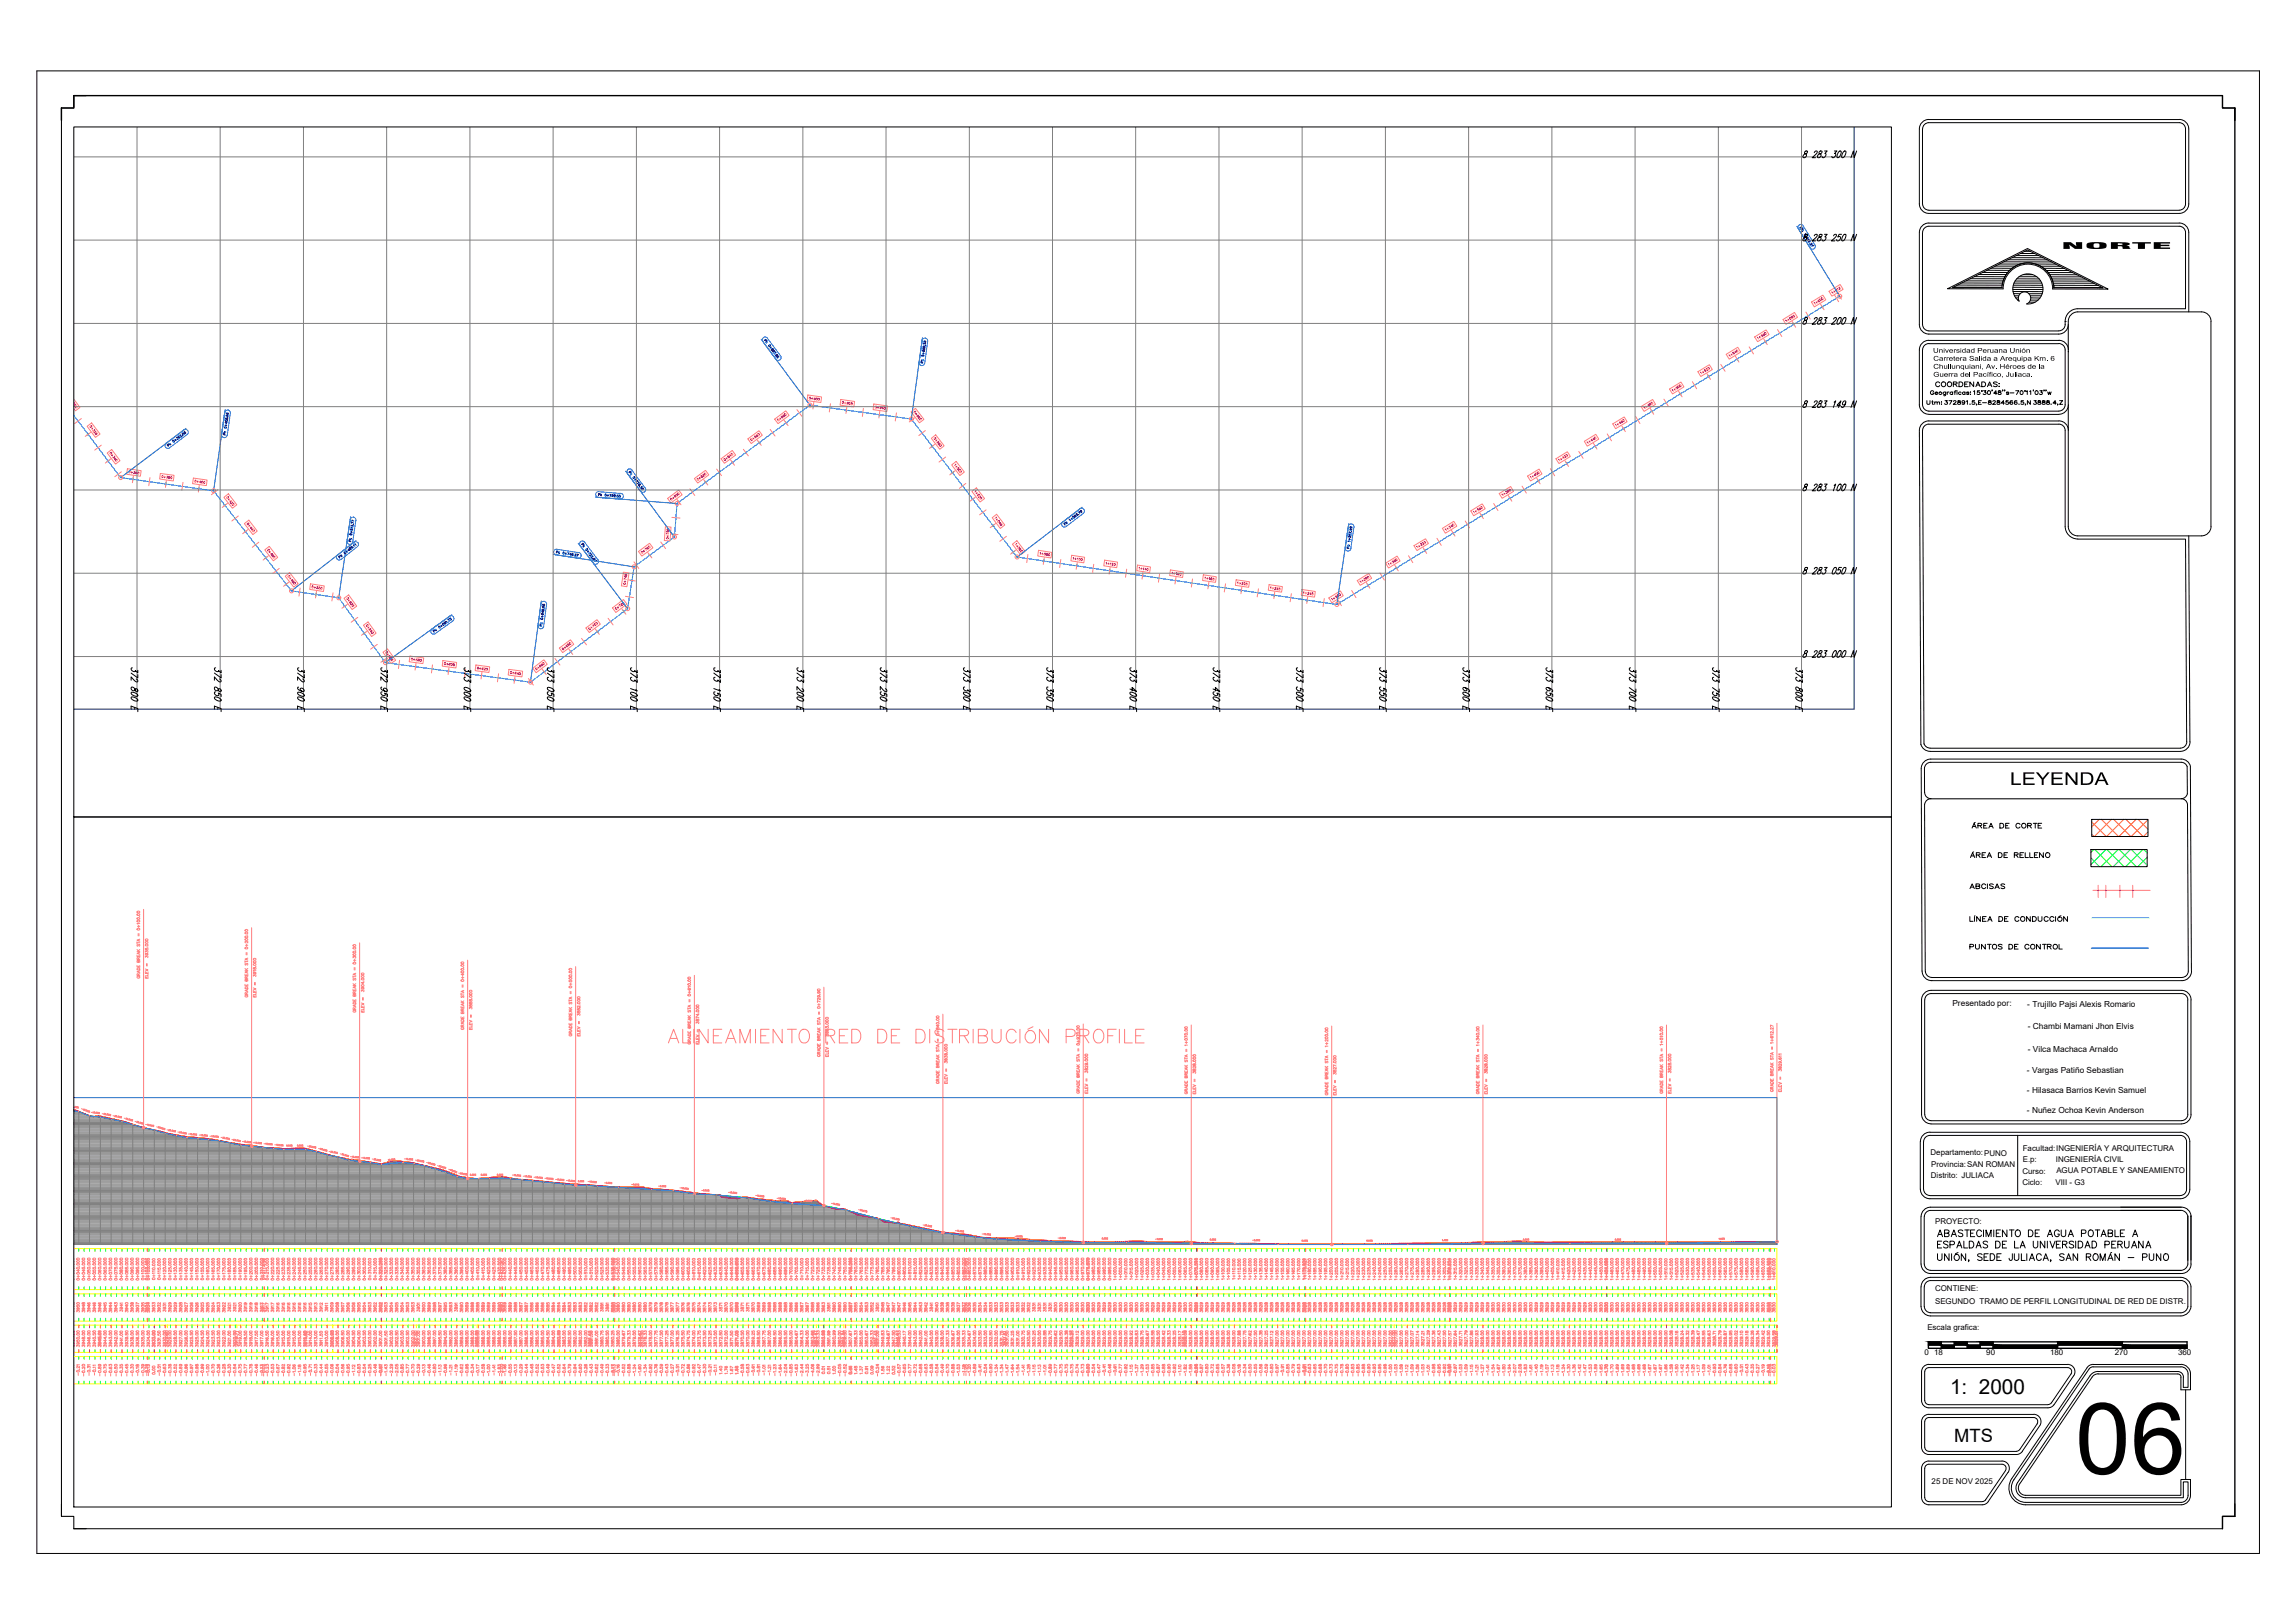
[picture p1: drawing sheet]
<svg xmlns="http://www.w3.org/2000/svg" width="841mm" height="594mm" viewBox="0 0 841 594" stroke-linecap="round" stroke-linejoin="round" font-family="sans-serif">
<defs><g id="words">
<text font-size="36.5" x="760.5" y="539.8">06</text>
<text font-size="7.6" x="714.6" y="510.4">1: 2000</text>
<text font-size="7.2" x="736.6" y="287.5">LEYENDA</text>
<text font-size="6.7" x="716.2" y="528">MTS</text>
<g font-size="5.3">
<text x="659.3" y="211.3">8 283 050 N</text>
<text x="721.4" y="304.4">ÁREA DE CORTE</text>
<text x="720.7" y="315.4">ÁREA DE RELLENO</text>
<text x="720.7" y="338.7">LÍNEA DE CONDUCCIÓN</text>
</g>
<g font-size="4.9">
<text x="708" y="142.9">COORDENADAS:</text>
<text x="720.7" y="326.7">ABCISAS</text>
<text x="720.7" y="348.9">PUNTOS DE CONTROL</text>
</g>
<g font-size="3.1">
<text x="715.5" y="368.6">Presentado por:</text>
<text x="742.9" y="368.7">- Trujillo Pajsi Alexis Romario</text>
<text x="743.1" y="376.9">- Chambi Mamani Jhon Elvis</text>
<text x="743.1" y="385.2">- Vilca Machaca Arnaldo</text>
<text x="742.8" y="393.2">- Vargas Patiño Sebastian</text>
<text x="742.8" y="400.4">- Hilasaca Barrios Kevin Samuel</text>
<text x="742.8" y="407.5">- Nuñez Ochoa Kevin Anderson</text>
</g>
<g font-size="2.9">
<text x="707.5" y="423.1">Departamento:PUNO</text>
<text x="741.3" y="421.5">Facultad:INGENIERÍA Y ARQUITECTURA</text>
<text x="741.3" y="425.6">E.p:</text>
<text x="753.4" y="425.6">INGENIERÍA CIVIL</text>
<text x="707.6" y="431.4">Distrito: JULIACA</text>
<text x="707.7" y="427.4">Provincia:SAN ROMAN</text>
<text x="741.1" y="429.8">Curso:</text>
<text x="753.6" y="429.7">AGUA POTABLE Y SANEAMIENTO</text>
<text x="741.1" y="434">Ciclo:</text>
<text x="753.2" y="434">VIII - G3</text>
<text x="709.1" y="448.2">PROYECTO:</text>
<text x="709.1" y="472.9">CONTIENE:</text>
<text x="709.1" y="477.7">SEGUNDO TRAMO DE PERFIL LONGITUDINAL DE RED DE DISTR.</text>
<text x="706.3" y="487.1">Escala grafica:</text>
<text x="705.3" y="496.2">0</text>
<text x="708.7" y="496.2">18</text>
<text x="727.9" y="496.2">90</text>
<text x="751.2" y="496.2">180</text>
<text x="775" y="496.2">270</text>
<text x="798.2" y="496.2">360</text>
<text x="707.9" y="543.6">25 DE NOV 2025</text>
</g>
<g font-size="2.7">
<text x="708.4" y="129.2">Universidad Peruana Unión</text>
<text x="708.4" y="132.1">Carretera Salida a Arequipa Km. 6</text>
<text x="708.4" y="135.1">Chullunquiani, Av. Héroes de la</text>
<text x="708.4" y="138">Guerra del Pacífico, Juliaca.</text>
</g>
</g></defs>
<!-- layer: C-ROAD-PROF-VIEW -->
<g fill="none" stroke="#ff7f00" stroke-width=".37">
<path d="M27.1 406.4h.1M27.1 406.4l.5 .5 .3-.2 .3 .3 .2-.2M27.1 406.8h.1M27.2 406.4l.1 .4 .3-.3 .4 .5 .1-.2 .5 .2M27.3 406.4l.5 .5 .2-.2M27.3 406.5l-.2 .2M27.5 406.5l-.3 .3M27.7 406.6l-.2 .3M28.2 406.8l-.1 .2M28.4 406.9l.5 .2M28.5 406.9l-.1 .1M28.9 407l-.1 .1"/>
<path d="M28.9 407.2h.4M29.1 407.2h-.1M29.3 407.3l.2 .1M29.4 407.3h-.1M29.5 407.3l-.1 .1M29.6 407.3l.3 .2M29.8 407.4l-.1 .1M29.9 407.5l.2 .1M30 407.5l-.1 .1M30.2 407.7h.2M30.4 407.8h.4M30.6 407.8h.1"/>
<path d="M30.8 407.9h.2M30.9 407.9h-.1M31.1 408l.1 .1M31.3 408l-.1 .1M31.4 408.1h-.1M31.4 408.1l.1 .1M31.5 408.1v.1M31.7 408.2h-.1M31.7 408.2l.2 .1M31.8 408.2l-.1 .1M32 408.3l.1 .1M32 408.3v.1"/>
<path d="M32.2 408.4h-.1M32.3 408.4l.9 .3M32.3 408.4l-.1 .1M32.4 408.4l-.1 .1M32.7 408.6l-.1 .1M32.9 408.7h.1M34.9 408.8v.1M35 408.8l.1 .2M35 409l.2-.2 .3 .2 .4-.4 .5 .5 .4-.3 .5 .4M35.4 408.7l-.2 .3M35.5 408.7l.3 .3 .4-.4 .5 .5 .2-.3M35.8 408.6l.5 .5 .3-.4 1.2 .6"/>
<path d="M36.1 408.6l-.5 .4-.2-.3M36.3 408.7l-.3 .3M36.4 408.7l.4 .4 .2-.3M36.5 408.7l-.4 .3-.5-.3-.3 .3-.2-.2M37.1 408.8l.4 .5 .3-.3 .4 .4M37.2 408.9l-.3 .3M37.5 409l-.3 .2M37.5 409l.5 .4 .2-.3M37.6 409l-.2 .3M37.8 409.3l.3-.2 .3 .4 .3-.3 .4 .4 .3-.2 .4 .3 .2-.2M37.9 409l-.2 .3M38.2 409.1l.5 .4 .2-.2 .4 .3 .2-.2"/>
<path d="M38.3 409.4l.2-.2 .4 .3 .2-.2 .4 .4 .3-.2M38.4 409.1l-.3 .3M38.8 409.3l-.2 .2M39.2 409.3l-.2 .2M39.5 409.7l.2-.3 .3 .4M39.8 409.5l.4 .3 .2-.2M39.9 409.8l.2-.3 .3 .3M40.3 409.5l-.3 .3M40.3 409.6l.3 .3 .3-.2M40.3 409.8l.3-.2 .3 .3M40.7 409.7l-.2 .1M40.8 409.9l.2-.2 .3 .3"/>
<path d="M40.8 409.7l.3 .3 .2-.2M41.1 409.8l-.2 .2M41.2 409.8l1.2 .5 .6-.1M41.4 409.8l-.2 .2M41.4 409.8l.3 .3M41.6 409.8l-.2 .3M42 409.9l-.2 .2M42.3 410l-.2 .2M42.4 410l.2 .3M42.4 410.1h-.7M42.7 410.1l-.2 .2M42.7 410.3l.1-.2 .3 .3"/>
<path d="M43.1 410.2l.2 .2 .1-.1M43.1 410.2l-.1 .2M43.1 410.4l.2-.2 .2 .3M43.5 410.3l.4 .1M43.6 410.3l-.2 .1M43.7 410.4l-.1 .1M43.8 410.4l.2 .2M44 410.4l.3 .1M44 410.4l-.1 .2M44.2 410.4l-.2 .2M44.2 410.4l.2 .2M44.5 410.6h.5"/>
<path d="M44.7 410.6h-.4M44.7 410.7l.4 .1M45 410.8l.4 .1M45.3 410.7l-.1 .2M45.4 410.7l.2 .3 .2-.2M45.5 410.7l-.2 .2M45.5 410.9l.1-.1 .3 .3M45.8 410.9l.3 .3 .2-.2M45.9 410.9l-.2 .1M46 410.9l-.2 .2M46 411.1l.1-.2 .3 .3M46.3 411.2l.1-.2 .3 .3"/>
<path d="M46.6 411.1l-.2 .1M46.7 411.1l.4 .1M46.7 411.1l-.2 .1M46.8 411.2l-.1 .1M46.8 411.3l.4 .2M47.1 411.4l.5 .1M47.3 411.3l-.1 .2M47.5 411.4l.3 .1M47.5 411.4l-.1 .1M47.7 411.5l.3 .1M47.9 411.5l-.1 .1M48 411.5l.7 .4"/>
<path d="M48.1 411.6l-.1 .1M48.4 411.7l-.1 .1M48.7 411.8l-.1 .1M48.8 411.8l.1 .2M48.8 411.8l-.1 .1M48.9 411.9v.1M49 411.9l.2 .1M49.1 411.9l-.1 .1M49.2 412h-.1M49.3 412l.1 .1M49.4 412l-.1 .1M49.5 412l-.1 .1"/>
<path d="M49.6 412.1h.1M49.6 412.1v.1M49.8 412.2h.2M49.9 412.2l-.1 .1M50.1 412.3h.2M50.2 412.3h-.1M50.5 412.4h-.1M50.6 412.4l.4 .2M50.7 412.4l-.1 .1M51 412.5l-.1 .1M51.1 412.6l.1 .1M51.3 412.6h-.1"/>
<path d="M51.6 412.6l-.3 .1M51.7 412.7l.3 .2M52 412.8h-.1M52.1 412.8l.1 .2M52.1 412.8l-.1 .1M52.2 412.8v.1M52.3 412.8l.2 .3M52.4 412.9l-.1 .1M52.4 413l.3 .1M52.7 412.9l-.1 .2M52.8 413l.2 .1M52.8 413l-.1 .1"/>
<path d="M53 413l-.2 .1M53 413l.7 .2M53.1 413.1h-.1M53.4 413.1l-.1 .1M53.8 413.2v.1M53.9 413.4h.3M54.5 413.4h-.2M54.7 413.4l-.1 .1M54.7 413.4v.1M54.8 413.5h.1M54.9 413.5h.1M55.1 413.6h.1"/>
<path d="M55.2 413.6h.1M55.4 413.6v.1M55.5 413.7h.1M55.6 413.7h.1M55.8 413.7h.1M56.7 413.9h.1M56.8 413.9h.1M56.9 413.9h.1M57 414h.1M57.2 414l.1 .1M57.3 414l-.1 .1M57.4 414l.7 .3 .1-.1"/>
<path d="M57.5 414l-.1 .1M57.8 414.1l-.1 .1M57.9 414.3l.2-.2 .7 .4M58.6 414.3l-.1 .2M58.8 414.3l-.6 .1M58.8 414.3l.3 .3M58.9 414.6l.2-.2 .3 .3M58.9 414.4l-.1 .1M59.2 414.5l-.2 .1M59.3 414.5l.3 .3M59.4 414.5l-.2 .2M59.5 414.5l-.2 .2"/>
<path d="M59.5 414.5l.4 .4M59.6 414.8l.1-.2 1.3 .6M59.6 414.5l-.2 .2M59.9 414.8l.1-.1 .4 .3 1 .1M59.9 414.6l-.2 .2M60.2 414.7l-.2 .2M60.5 414.8l-.3 .2M60.7 414.9l-.2 .2M61.1 415l-.1 .1M61.1 415.2l.4 .1M61.5 415.1l.3 .1M61.6 415.1l-.2 .1"/>
<path d="M61.6 415.3h.3M61.8 415.3l.2-.1 .2 .2M62.1 415.2l-.1 .1M62.2 415.2l.2 .2M62.3 415.3l-.2 .1M62.6 415.3l-.2 .1M62.7 415.3l.1 .2M62.7 415.3l-.4 .1M63 415.4l-.1 .1M63.1 415.4l.2 .2M63.2 415.4l-.5 .1M63.2 415.6h1.4l.3 .3"/>
<path d="M63.8 415.5l-.5 .1M63.8 415.7l.2-.1 .2 .2M64.3 415.6l-.2 .2M64.3 415.6l.3 .3M64.4 415.6l-.2 .2M64.5 415.9l.2-.2 .4 .3M64.9 415.7l-.2 .2M65 415.7l.3 .3 .2-.2M65 415.7l-.2 .2M65.2 415.8l-.2 .1M65.2 415.8l.3 .3M65.3 415.8l-.2 .2"/>
<path d="M65.4 415.8l.3 .3M65.6 415.8l-.2 .2M65.7 415.9l.3 .3 .3-.3M65.8 415.9l-.2 .2M65.9 416.1l.2-.2 1 .5 .2-.3 .4 .4M65.9 415.9l.3 .3 .2-.3M65.9 415.9l-.2 .2M66.3 416.2l.2-.2 .3 .3 .3-.2 1.1 .5M66.3 415.9l.3 .4 .2-.3M66.8 416.3l.2-.2 .3 .3M67.4 416.2l-.2 .2M67.6 416.2l.3 .3 .3-.3"/>
<path d="M67.6 416.2l-.2 .2M67.9 416.2l-.3 .3M68 416.2l.4 .4M68.1 416.2l-.3 .3M68.2 416.2l.4 .5M68.4 416.3l.4 .4M68.4 416.3l-.3 .3M68.5 416.3l-.3 .3M68.6 416.3l.4 .4 .4-.3 .4 .4 .4-.4 .4 .5M68.9 416.3l-.4 .4M69 416.3l.3 .4 .4-.3M69 416.3l-.3 .4"/>
<path d="M69.2 416.3l.4 .4M69.2 416.3l-.3 .4M69.9 416.4l.4 .4 .4-.3M70 416.4l-.3 .4M70.5 416.4l-.3 .4-.4-.4-.3 .3M70.5 416.5l.5 .4 .3-.4M70.7 416.5l.5 .4M70.8 416.5l-.3 .3M71 416.5l.4 .4M71 416.5l-.3 .4M71.1 416.5l.5 .5 .4-.4M71.2 416.5l-.4 .4-.4-.5-.4 .4-.5-.4-.3 .3-.5-.4-.3 .3"/>
<path d="M71.3 416.5l.5 .5 .3-.4 .5 .4 .3-.3 .4 .4M71.5 416.6l-.4 .3M71.5 416.6l.5 .4M71.6 416.6l-.3 .3M71.7 416.6l.4 .4 .3-.3M71.8 416.6l-.3 .4M71.9 416.6l.4 .4M72.7 416.7l.4 .4 .3-.4M72.8 416.7l-.4 .3M73.2 416.7l-.3 .4-.3-.4-.3 .3M73.3 416.7l.4 .5M73.5 416.7l.4 .5"/>
<path d="M73.6 416.8l-.4 .3M73.7 416.8l.4 .4M73.7 416.8l-.3 .3M73.9 416.8l.4 .5 .4-.4M73.9 416.8l-.4 .4-.4-.5-.4 .4-.4-.4-.4 .3M74 416.8l-.3 .4M74.1 416.8l.4 .5 .4-.4 .4 .4 .4-.3 .4 .4 .4-.4 .4 .5M74.2 416.8l-.3 .4M74.3 416.8l.4 .5M74.4 416.8l-.4 .4M74.5 416.9l.4 .4M74.5 416.9l-.3 .3"/>
<path d="M74.7 416.9l.4 .4 .4-.3 .4 .4 .4-.4M75.2 416.9l-.4 .4M75.3 416.9l.3 .5 .4-.4M75.4 417l-.4 .3M76.1 417l.4 .5 .3-.4M76.2 417l-.4 .4M76.2 417l.5 .5M76.8 417.1l.5 .4M76.9 417.5l.4-.3 .4 .3M77 417.1l-.4 .4M77 417.1l.5 .4M77.1 417.1l-.3 .4"/>
<path d="M77.4 417.2l-.3 .3-.4-.4-.4 .3-.4-.4-.4 .3-.5-.4-.3 .4M77.5 417.2l.4 .4 .3-.3 .3 .3M77.6 417.2l-.3 .3M77.9 417.3l-.3 .2M77.9 417.3l.3 .3 .3-.2M78 417.3l-.2 .3M78.3 417.3l-.2 .3-.4-.3-.3 .2M78.4 417.4l.3 .3 .2-.2M78.6 417.6l.2-.2 .7 .4M79 417.5l.2 .2 .2-.2M79.1 417.5l-.7 .1M79.5 417.5l.3 .1"/>
<path d="M79.5 417.6l-.1 .1M79.9 417.6l.2 .2M80 417.7l-.5 .1M80.1 417.7l.1 .1M80.1 417.7l-.1 .1M80.3 417.7l.4 .2M80.4 417.8h-.1M80.7 417.8l-.1 .1M80.8 417.8l.8 .3M80.9 417.8l-.1 .1M81.3 417.9l-.1 .1M81.5 418.1l.5 .1"/>
<path d="M81.7 418v.1M82 418.1h.5M82.2 418.1l-.1 .1M82.5 418.2l.2 .1M82.6 418.2l-.1 .1M82.8 418.2l.1 .2M82.8 418.2l-.1 .1M82.9 418.2l-.1 .2M83.1 418.3l.3 .1M83.4 418.3l-.1 .1M83.4 418.4l.2 .1M83.5 418.4h-.1"/>
<path d="M83.7 418.4l.5 .2M83.7 418.4l-.1 .1M84 418.4l-.1 .2M84.2 418.6h.8M84.4 418.5l-.1 .1M84.9 418.6l-.1 .1M85 418.6l.1 .2M85.1 418.6l.2 .3 .3-.3M85.2 418.6l-.2 .2M85.2 418.8l.2-.2 .2 .3M85.5 418.6l.3 .3 .2-.2M85.7 418.6l.3 .4"/>
<path d="M85.7 418.6l-.2 .3M85.9 418.7l-.3 .2M85.9 418.7l.3 .3 .2-.1M86.1 418.8l-.2 .1M86.2 418.8l.7 .4M86.3 418.8l-.2 .2M86.4 418.9l.4 .1M86.6 418.9l-.2 .1M86.9 419l.7 .3 .2-.2M87 419l-.2 .2M87 419.2l.5-.2 .3 .3M87.9 419.3l.2-.2 .3 .4"/>
<path d="M87.9 419.1l.3 .3 .2-.2M88 419.1l-.3 .2M88.3 419.1l-.3 .3-.4-.3-.2 .1M88.3 419.1l.3 .4 .3-.3M88.5 419.2l.3 .3 .3-.3M88.6 419.2l-.3 .2M88.7 419.2l.3 .3M88.8 419.2l-.3 .3M88.9 419.2l.3 .3M89.1 419.2l.4 .3 .2-.2M89.2 419.2l-.2 .3M89.3 419.2l.3 .3 .3-.2 .3 .3 .4-.3"/>
<path d="M89.4 419.2l-.2 .3M89.5 419.2l.3 .4M89.6 419.2l-.3 .3M89.7 419.2l.3 .4 .2-.3 .4 .4 .3-.3 .3 .3M90.6 419.3l.3 .4 .3-.3 .4 .3M90.7 419.4l-.3 .2-.3-.3-.3 .3M91.4 419.4l-.3 .3M91.4 419.4l.4 .3M91.5 419.4l-.3 .3M91.6 419.4l.4 .4M91.7 419.5l-.3 .2-.3-.3-.3 .3-.4-.4-.3 .3M91.7 419.7l.3-.2 .4 .3 .2-.2 .4 .3 .3-.2 1.1 .3"/>
<path d="M91.8 419.5l1 .4M91.9 419.5l-.3 .2M92.2 419.5l-.3 .3M92.2 419.5l.4 .3M92.3 419.5l-.3 .3M92.8 419.6l-.3 .2M93.4 419.7l-.2 .2-.3-.3-.2 .3M93.9 419.8l-.2 .2M93.9 419.8l.7 .2M94 419.8l-.6 .1-.3-.2-.2 .2M94.4 419.9l-.1 .1M94.6 419.9l.1 .1"/>
<path d="M94.6 419.9l-.1 .1M94.9 420l-.1 .1M95 420l.2 .1M95.1 420h-.4M95.1 420.1h.2M95.4 420l-.1 .1M95.4 420l.7 .2M95.5 420v.1M96.3 420.2h.1M96.5 420.2v.1M96.6 420.2v.1M96.7 420.3h.1"/>
<path d="M96.9 420.3h.1M97.1 420.3h.1M97.2 420.3h.1M97.3 420.3h.1M97.4 420.3h.1M97.5 420.3h.1M97.6 420.3h-.1M97.7 420.3h.1M97.8 420.3h-.1M97.8 420.3l.1 .1M98 420.3l-.1 .1M98 420.3l.1 .1"/>
<path d="M98.1 420.3l-.1 .1M98.2 420.3h.3M98.3 420.3l-.1 .1M98.4 420.3h.2M98.6 420.3l1.3 .3M99 420.5l1.1 .1M100 420.4l-.2 .2M100 420.4l.3 .2 .2-.2M100.2 420.4l-.3 .2M100.2 420.4l.3 .2 .2-.2M100.3 420.4l-.2 .2M100.4 420.4l.3 .2"/>
<path d="M100.6 420.4l.3 .3M100.8 420.4l.3 .3 .2-.2M100.8 420.4l-.2 .2M100.9 420.7l.3-.2 .3 .2M101.4 420.5l.7 .3 .2-.2 .4 .2 .3-.2M101.5 420.5l-.7 .2M101.7 420.8l.8-.2 .3 .3M102.7 420.6l-.3 .2-.2-.2-.8 .1M102.7 420.6l.9 .3M102.8 420.6l-.2 .2M102.9 420.9l.3-.3 .2 .3M102.9 420.6l.4 .3"/>
<path d="M103.5 420.6l-.3 .3M103.5 420.6l.3 .4 .3-.3M103.6 420.6l-.2 .3M103.7 420.6l.3 .4 .3-.3M103.8 420.6l-.3 .3M103.9 420.7l.3 .3M104 420.7l-.3 .3M104.1 420.7l.3 .3 .3-.3M104.6 420.7l.3 .3 .3-.4 .4 .4 .4-.4 .3 .4M105 420.7l-.8 .3M105.1 420.6l.3 .4 .4-.4 .4 .4M105.6 420.6l-.3 .4-.4-.3-.4 .3-.2-.3"/>
<path d="M106.1 420.6l-.3 .4-.4-.4-.3 .4-.3-.3M106.1 421l.4-.4 .4 .4M106.3 421l.4-.4 .4 .4M106.8 420.6l.4 .4 .4-.4M106.9 420.6l-.4 .4-.3-.4M107 420.6l.4 .4 .4-.4 .3 .4 .4-.4 .5 .4M107.1 420.6l-.4 .4-.4-.4-.3 .4-.4-.4M107.4 420.6l-.4 .4M107.9 420.6l.4 .4 .4-.4 .5 .4 .4-.4 .5 .4 .4-.5 .5 .5 .4-.4 .4 .4M108 420.6l-.4 .4-.4-.4-.4 .4M108.2 420.6l-.5 .4-.3-.4M108.4 420.6l.4 .4 .5-.4 .4 .4"/>
<path d="M108.9 420.6l-.4 .4-.4-.4M108.9 420.6l.4 .4 .5-.4 .4 .4 .5-.5 .4 .5 .4-.4M109 421l.4-.4 .5 .4M109.1 420.6l-.4 .4-.4-.4-.4 .4-.4-.4M109.1 420.6l.5 .4M109.5 421l.5-.5 .4 .5M110.3 420.5l.4 .5 .5-.4 .5 .4 .3-.4 .5 .5M110.4 420.5l-.5 .5M111.8 421l.4-.4 .5 .5M111.8 420.6l.5 .5M111.8 420.6l-.3 .4-.5-.5-.4 .5-.4-.5-.5 .5M112.4 420.7l-.3 .3-.4-.4-.4 .4-.4-.5-.5 .5"/>
<path d="M112.4 420.7l.5 .5M112.5 420.7l-.4 .3M112.6 420.7l-.3 .4M112.7 420.8l.5 .4M112.7 420.8l-.3 .3M112.9 420.8l-.3 .3M112.9 421.2l.3-.3 .4 .4 .3-.2 1.2 .5M112.9 420.8l.4 .5 .3-.3M113 420.8l-.3 .3M113.2 421.2l.3-.2 .3 .4M113.3 420.9l-.3 .3M114 421.1l-.2 .3"/>
<path d="M114.3 421.2l-.3 .2-.3-.3-.2 .2M114.6 421.3l-.1 .2-.4-.4-.2 .3M114.6 421.3l.4 .3 .1-.2M114.7 421.3l-.2 .2M115 421.4l-.2 .2M115.1 421.4l.3 .3M115.3 421.5l-.2 .1M115.3 421.7h.3M115.5 421.5l-.1 .2M115.6 421.6l.2 .2M115.7 421.6l-.1 .1M115.8 421.6l-.1 .1"/>
<path d="M115.9 421.7l.2 .1M116 421.7l-.1 .1M116 421.8l.3 .1M116.2 421.7l-.1 .2M116.2 421.9l1 .1M116.5 421.8l-.1 .1M116.5 422h.4M117 422.1h.5M117.2 422.2l.9 .2M117.9 422.2h-.4M118 422.2l-.1 .2M118.1 422.2l.3 .2"/>
<path d="M118.2 422.3l-.2 .1M118.2 422.5l.4 .1M118.6 422.4l.3 .3 .1-.2M118.6 422.4l-.2 .1M118.7 422.4l-.1 .2M118.8 422.5l.3 .3 .2-.2M118.9 422.5l-.2 .1M119.1 422.5l.3 .3M119.2 422.5l-.2 .2M119.3 422.6l.4 .3 .6-.1M119.4 422.6l-.1 .2M119.4 422.8l.2-.1 .3 .3"/>
<path d="M119.7 422.7l-.2 .2M120.1 422.8l-.1 .2M120.3 422.9l.4 .1M120.4 422.9l-.6 .1M120.4 423.1l.2-.2 .2 .2M120.8 423l.3 .1M120.8 423l-.1 .1M120.9 423.1v.1M121 423.1l.2 .1M121.2 423.1v.1M121.3 423.2l.1 .1M121.4 423.2l-.1 .1"/>
<path d="M121.5 423.2v.1M121.6 423.3h.1M121.8 423.3h.1M121.8 423.3l.1 .1M121.9 423.3v.1M122.1 423.4h.1M122.3 423.4v.1M122.5 423.5h.1M122.8 423.5v.1M122.9 423.6h.1M123.2 423.6h.1M123.4 423.6v.1"/>
<path d="M123.4 423.7h.1M123.6 423.7h.1M123.8 423.7v.1M124 423.8h.1M124.1 423.8v.1M124.3 423.8l-.1 .1M124.3 423.9h.1M124.4 423.9h.1M124.6 423.9h.1M124.8 423.9l.1 .2M124.9 423.9l-.1 .1M125 424h.3"/>
<path d="M125 424l-.1 .1M125.1 424.1l.3 .1M125.4 424.1l.2 .2M125.5 424.1l-.2 .1M125.5 424.2h.6l.3 .3 .3-.2M125.8 424.1l-.2 .2M126.2 424.2l-.2 .2M126.3 424.5l.2-.2 .4 .4M126.3 424.2l.4 .4 .3-.2 .4 .4M126.4 424.2l-.7 .1M126.7 424.3l.5 .4M126.8 424.3l-.3 .3"/>
<path d="M127.1 424.4l-.3 .3M127.2 424.4l.5 .5M127.3 424.4l-.3 .3M127.6 424.5l-.4 .3M127.6 424.9l.3-.3 .4 .4M127.6 424.5l.5 .5 .3-.3 .5 .4 .4-.5 .6 .6 .4-.4M127.7 424.5l-.3 .3M127.8 424.6l-.3 .3M128.1 424.7l-.3 .3M128.1 424.7l.3 .3 .4-.4 .5 .5 .3-.4M128.2 424.7l-.3 .3-.5-.6-.3 .3M128.3 424.7l.4 .3 .5-.4 .5 .5"/>
<path d="M128.6 425l.4-.4 .5 .5 .5-.4 .5 .5M129.4 425.1l.4-.4 .5 .5M130.1 424.7l-.4 .4M130.2 424.8l.5 .5 .3-.4M130.4 424.8l-.3 .4-.6-.5-.4 .4-.5-.5-.3 .4M130.4 424.8l.5 .5 .3-.4M130.6 424.8l-.4 .4M130.6 424.8l.5 .5M130.7 424.9l-.4 .3M131 425.3l.3-.3 .4 .3 .3-.3 .2 .4M131.1 424.9l.4 .4 .3-.3 .2 .4 .2-.3 .4 .3 .2-.2M131.1 425.3l.4-.3 .4 .4 .2-.3 1 .4"/>
<path d="M131.6 425l-.3 .3-.4-.4-.4 .3M132.4 425.1l-.3 .3M133 425.2l.2 .3M133 425.2l-.2 .3-.3-.4-.2 .3M133.3 425.3l-.2 .2M133.4 425.3l.2 .2M133.5 425.3l-.2 .2M133.6 425.3l.2 .2M133.6 425.3l-.7 .2M133.8 425.3l-.2 .2M133.8 425.3l.3 .3 .4-.1M133.9 425.4l-.1 .1"/>
<path d="M134.6 425.5l.7 .1M134.7 425.5h-.8M135.2 425.5l-.5 .1M135.3 425.6l.3 .1M135.5 425.7l.3 .1M135.8 425.7l-.1 .1M135.9 425.7l.2 .1M135.9 425.7l-.1 .1M136.2 425.7l-.1 .1M136.3 425.8l.2 .1M136.4 425.8h-.4M136.4 425.9h.3"/>
<path d="M136.7 425.8l-.1 .1M136.7 425.8l.2 .2M136.9 425.8l-.2 .1M136.9 426h.3M137.2 426.1h1l.3 .2M137.5 425.9l-.5 .1M137.9 426l-.1 .1M138 426l.3 .3M138.1 426l-.6 .1M138.2 426.2l.2-.1 .3 .3M138.6 426.1l-.3 .2M138.6 426.4l.3-.3 .2 .3"/>
<path d="M138.6 426.1l.3 .3 .2-.2M138.7 426.1l-.2 .2M139 426.2l-.2 .2M139.1 426.2l.3 .3M139.3 426.2l.2 .3 .3-.2M139.3 426.2l-.2 .2M139.4 426.2l-.2 .2M139.5 426.2l.3 .3M139.6 426.3l-.2 .2M139.7 426.3l.3 .2M140.2 426.2l.2 .3M140.4 426.1l.4 .3"/>
<path d="M140.5 426.1l-.4 .4-.2-.2M140.6 426.1l.3 .3M141.1 425.9l.5 .5M141.4 426.4l-.4-.4-.5 .4M141.4 425.8l.5 .5M141.5 425.8l-.6 .6M141.6 425.8l.4 .5M141.8 425.7l.6 .6M141.9 425.7l-.6 .7-.5-.4M142 425.7l.5 .6M142.1 425.6l.6 .6M142.2 426.3l-.5-.5-.6 .6-.3-.4-.5 .5-.3-.3-.3 .3"/>
<path d="M142.2 425.6l-.7 .8M142.2 425.6l.6 .6M142.5 425.5l-.8 .9-.5-.5-.6 .5-.3-.3-.4 .4M142.5 425.5l.7 .7M142.7 425.5l.6 .7M142.7 425.5l-.8 .8M143.4 425.3l.7 .8M143.7 425.2l-1 1M143.8 425.2l.8 .9M144.1 425.1l.8 .9M144.1 425.1l-1.1 1.1-.6-.6M144.2 425.1l.9 .9"/>
<path d="M144.3 426.1l-.9-.8-.9 1M144.5 425l.9 1 .8-.8M144.6 425l-1.1 1.1-.7-.6M144.7 425l.9 .9M144.8 425l-1.2 1.1-.7-.7-.8 .9M144.8 426l-.9-.8-1 1M144.9 425l.9 .9M144.9 425l-1.1 1.1-.7-.7M145.2 425.1l-1 1M145.3 426l-.9-1-1.1 1.2M145.3 425.1l.8 .8M145.4 425.1l-1 1-.8-.8"/>
<path d="M145.5 425.1l.7 .8 .6-.6 .4 .5 .4-.4M145.5 425.1l-.8 1M145.9 425.9l-.8-.9-1.1 1.1-.8-.7-.9 .9M146 425.2l-.8 .8M146.1 425.2l.7 .6 .6-.4M146.6 425.3l-.6 .6M146.9 425.8l-.6-.5-.7 .6M147.1 425.8l-.6-.5-.7 .6M147.3 425.4l.4 .4M147.5 425.8l-.4-.5-.5 .5-.7-.6-.9 .8M147.5 425.4l.4 .4 .3-.3M147.6 425.8l.3-.3 .4 .3"/>
<path d="M148 425.5l-.3 .3M148.1 425.8l-.4-.4-.3 .4-.5-.5-.5 .5-.7-.7-.9 .9M148.1 425.5l.4 .3 .3-.3M148.3 425.5l.4 .3 .3-.2M148.4 425.5l-.3 .3M148.7 425.5l-.3 .3M148.8 425.5l.3 .4 .3-.3 .3 .4 .3-.3 .3 .3M148.9 425.5l.4 .4M149.4 425.9l.2-.3 .3 .4 .2-.3 .4 .3M149.5 425.6l-.3 .3M149.7 425.7l.3 .3 .3-.3M149.8 425.7l-.3 .2-.3-.3-.3 .3-.4-.4-.2 .3"/>
<path d="M150.4 425.7l.3 .4 .2-.3M150.5 425.7l-.3 .3M150.5 426.1l.2-.3 .4 .3M150.5 425.8l.4 .3M150.6 425.8l-.3 .2M151 425.8l.3 .3 .3-.2 .3 .3 .2-.1M151.1 425.8l-.3 .3M151.1 426.1l.3-.3 .3 .4M151.2 425.8l.3 .3 .2-.2M151.3 425.8l-.3 .3M151.6 426.1l.2-.2 .3 .4M152 426l-.2 .2"/>
<path d="M152.1 426l.4 .2M152.2 426.1l-.1 .1M152.2 426.3h.7M152.8 426.2l-.1 .2M152.8 426.3l.2 .1M153.2 426.4h-.1M153.3 426.4h.2M153.4 426.4h-.4M153.5 426.4l.2 .2M153.6 426.4l-.1 .1M153.8 426.5l.1 .1M153.8 426.5l-.1 .1"/>
<path d="M153.9 426.5l-.1 .1M154 426.5l.3 .2M154.1 426.6h-.1M154.5 426.6l.1 .1M154.5 426.6l-.1 .1M154.6 426.7h.2M155.1 426.8h-.2M155.2 426.8v.1M155.3 426.9h.2M155.6 426.9l.4 .2M155.7 426.9h-.1M156 427h-.1"/>
<path d="M156 427.1l.2 .1M156.2 427.1l.3 .1M156.4 427.1l-.1 .1M156.4 427.2h.4M156.7 427.2h-.1M156.8 427.2h.3M157 427.2l-.2 .1M157 427.2l.2 .3M157.2 427.3l1.3 .5 .2-.2M157.3 427.3l-.2 .1M157.4 427.3l-.1 .2M157.5 427.3l.2 .3"/>
<path d="M157.5 427.4l-.1 .1M157.8 427.4l-.2 .2M157.8 427.6l.2-.1 .2 .3 .2-.3 .3 .4 .3-.2M158.2 427.5l-.1 .2M158.5 427.6l-.1 .2M158.6 427.9l.2-.2 .5 .3M158.6 427.6l.4 .4M159.1 427.7l.4 .4M159.1 427.7l-.2 .3M159.3 427.8l-.3 .2M159.3 428.1l.3-.3 .4 .5M159.3 427.8l.5 .4"/>
<path d="M159.4 427.8l-.2 .2M159.7 427.9l-.3 .2M159.8 427.9l.5 .4 .3-.3M159.9 427.9l-.3 .3M160 427.9l-.3 .3M160 428.3l.3-.3 .5 .5 .4-.3 .6 .6 .3-.3M160 427.9l.5 .5 .4-.3M160.1 428l-.2 .2M160.4 428l-.3 .3M160.5 428l.6 .6 .3-.3 .7 .6 .3-.3 .7 .6M160.7 428.1l-.3 .3M160.7 428.1l.7 .6 .3-.4"/>
<path d="M161 428.1l.5 .6 .3-.3 .8 .7M161 428.2l-.3 .3M161.2 428.6l.4-.3 .7 .7 .3-.4M161.3 428.2l-.3 .4M162 428.4l-.4 .4M162.2 428.5l.6 .6M162.3 428.5l-.4 .4M162.5 428.6l-.3 .3M162.7 428.7l.6 .6M162.8 428.7l-.3 .3M162.9 428.7l-.3 .4M163 429.2l.3-.3 .6 .6 .3-.3"/>
<path d="M163 428.8l.7 .6 .3-.3M163 428.8l-.3 .3M163.2 428.9l-.3 .2M163.3 429.3l.3-.3 .6 .6 .3-.3M163.4 428.9l-.2 .3M163.5 429.4l.3-.3 .7 .6 .4-.3 .8 .8 .4-.3M163.7 429l-.3 .3M163.8 429.4l.3-.3 .7 .8 .3-.4 .8 .8 .4-.3M164.3 429.7l.3-.3 .8 .7M164.3 429.2l-.3 .4M164.4 429.3l.7 .7 .3-.4M164.8 429.4l-.4 .3"/>
<path d="M165 429.5l-.3 .3M165.3 429.6l-.4 .3M165.5 429.7l.7 .8M165.5 429.7l-.3 .3M165.7 429.7l-.4 .4M165.7 429.7l.9 .9 .3-.4 .7 .7 .3-.2M165.8 429.7l-.4 .4M165.9 429.8l-.3 .4M166 429.8l.8 .9 .4-.4M166.2 429.9l-.4 .3M166.3 430l.8 .8 .3-.4M166.5 430l-.4 .4"/>
<path d="M166.6 430.1l-.4 .3M166.6 430.1l.8 .8M166.7 430.1l-.4 .4M166.8 430.2l-.3 .3M167 430.7l.3-.3 .6 .6 .3-.2 .3 .3 .2-.1M167 430.3l-.3 .3M167.2 430.8l.4-.3 .5 .6M167.7 430.5l-.4 .4M167.8 430.6l-.3 .3M167.9 430.6l.4 .5M168.1 430.7l-.3 .3M168.3 430.8l-.2 .2"/>
<path d="M168.4 431.1l.1-.2 .3 .3M168.4 430.9l-.2 .2M168.7 431l.3 .2M168.9 431l-.2 .1M169 431l.2 .3 .3-.2M169 431l-.2 .2M169.1 431.2l.2-.1 .4 .2 .3-.2 .3 .4 .3-.3 .4 .4M169.5 431.1l.3 .3 .3-.3M169.6 431.1l-.6 .1M170.3 431.2l.4 .4 .4-.3M170.4 431.2l-.3 .2-.3-.3-.3 .2M170.9 431.2l-.3 .3-.3-.4-.3 .3"/>
<path d="M170.9 431.6l.3-.3 .4 .4M171 431.3l.4 .4M171 431.6l.4-.3 .4 .4M171.5 431.3l-.3 .3-.5-.4-.3 .3M171.6 431.3l.4 .4M171.7 431.3l-.4 .4M171.7 431.7l.3-.3 .3 .3M171.8 431.3l.3 .4M171.8 431.3l-.3 .4M172.2 431.4l-.3 .3M172.2 431.4l.3 .3M172.3 431.4l-.3 .3"/>
<path d="M172.4 431.7l.2-.2 .2 .2M172.4 431.4l.3 .3M172.5 431.4l-.3 .3M172.9 431.5l-.1 .2M172.9 431.7h.3M173.5 431.7h.2M173.7 431.6l-.9-.1-.2 .2M173.8 431.6l.1 .1M173.9 431.6l-.1 .1M174 431.7h.1M174.2 431.6v.1M174.4 431.6v.1"/>
<path d="M174.6 431.6l-.1 .1M174.6 431.6v.1M174.8 431.6l-.1 .1M174.8 431.6v.1M174.9 431.6v.1M174.9 431.6l.1 .1M175.1 431.6v.1M175.3 431.7h.1M175.4 431.6l.1 .1M175.5 431.6l-.1 .1M175.6 431.6l.1 .1M175.7 431.6l-.1 .1"/>
<path d="M175.8 431.6l.4 .1M176.3 431.5l-.2 .2M176.4 431.5l.2 .2M176.5 431.5l-.3 .1M176.6 431.5l.1 .2M176.7 431.5l-.2 .2M176.7 431.7l.2-.2 .2 .2M176.7 431.5l.6 .2M177 431.7l.2-.2 .3 .2M177.2 431.7l.3-.3 .1 .3M177.5 431.4l.3 .3M177.6 431.4l-.2 .3"/>
<path d="M177.7 431.4l.3 .3M177.8 431.4l-.3 .3M177.9 431.4l.3 .3M177.9 431.7l.3-.3 .3 .3M178 431.4l-.2 .3M178.1 431.4l.3 .3M178.4 431.3l.2 .4 .4-.4 .4 .4M178.4 431.3l-.3 .4M178.4 431.7l.4-.4 .4 .4 .4-.4 .4 .4M178.6 431.3l.3 .4M178.6 431.3l-.3 .4M178.7 431.3l.4 .4"/>
<path d="M178.8 431.7l.4-.4 .4 .4M179 431.7l.4-.4 .4 .4 .4-.5 .5 .5M179.3 431.7l.5-.4 .3 .4M179.9 431.7l.4-.5 .5 .5M179.9 431.2l.4 .5M180 431.2l-.5 .5M180 431.2l.5 .5M180.5 431.2l.5 .5M180.6 431.2l-.6 .5M180.7 431.2l.5 .5M180.8 431.2l-.6 .5M180.8 431.1l.6 .6"/>
<path d="M180.9 431.1l-.5 .6M180.9 431.7l.6-.6 .6 .6M181 431.1l.6 .6M181.1 431.7l.6-.6 .5 .6M181.1 431.1l-.5 .6M181.2 431.1l.5 .6M181.3 431.7l.6-.6 .7 .6M181.3 431.1l-.5 .6M181.4 431.1l.6 .6 .7-.7 .6 .7M181.5 431.7l.6-.6 .7 .6M181.7 431.7l.6-.6 .7 .6M181.8 431.7l.7-.7 .6 .7"/>
<path d="M182.7 431.7l.8-.8 .7 .8M182.8 431l.7 .7M182.9 431l-.7 .7M182.9 431.7l.7-.8 .8 .8M183 431l.7 .7M183 431l-.6 .7M183.1 431l.8 .7M183.3 431l-.8 .7-.7-.6M183.3 431l.7 .7M183.8 430.9l.8 .8M183.9 430.9l-.9 .8M184 430.9l.8 .8 .6-.6"/>
<path d="M184 430.9l-.7 .8M184.1 431.7l.7-.7 .7 .7M184.1 430.9l.8 .8M184.2 430.9l-.8 .8M184.5 431l-.7 .7M184.6 431l.8 .7 .4-.5 .6 .5M184.7 431l-.8 .7M184.7 431.7l.6-.6 .5 .6M185 431.1l-.7 .6M185 431.1l.6 .6M185.1 431.1l-.6 .6M185.2 431.7l.5-.5 .5 .5"/>
<path d="M185.5 431.1l.5 .6M185.5 431.2l-.4 .5-.8-.8-.7 .8M185.9 431.7l.4-.4 .4 .4M186 431.3l-.5 .4M186.1 431.3l.4 .4M186.1 431.3l-.4 .4M186.4 431.3l-.3 .4M186.6 431.3l.3 .4M186.6 431.3l-.3 .4M186.7 431.4l-.3 .3M186.8 431.4l.3 .3M186.8 431.7l.2-.3 .2 .3"/>
<path d="M186.9 431.4l-.3 .3M187 431.7l.2-.2 .3 .2M187.3 431.5l-.1 .2M187.4 431.5l1.3 .2M187.5 431.5l-.2 .2M188 431.6l-.5 .1M188 431.8h.2M188.4 431.7l-.1 .1M188.7 431.7l.1 .2M188.8 431.8v.1M188.9 431.8l.1 .1M189 431.8l-.1 .1"/>
<path d="M189.1 431.9h.1M189.3 431.9h.1M189.4 431.9h.1M189.6 431.9h.1M190 431.9v.1M190.1 431.9v.1M190.2 431.9v.1M190.3 431.9l-.1 .1M190.5 431.9l-.1 .1M190.5 431.9h.1M190.7 431.9l.1 .1M190.8 431.9l-.1 .1"/>
<path d="M191.1 432l.5 .1M191.1 432l-.2 .1M191.6 432l.2 .2M191.6 432l-.1 .1M191.9 432.2l.1-.2 .2 .2M192.2 432l-.5 .2M192.2 432l.2 .2M192.3 432l-.1 .2M192.4 432l.2 .2M192.5 432l-.2 .2M192.6 432.1l.2 .1M192.7 432.1l-.2 .1"/>
<path d="M192.8 432.1l.6 .2M192.8 432.1l-.1 .1M193.3 432.1l-.5 .1M193.4 432.1l.1 .2M193.5 432.2l-.2 .1M193.5 432.2l.3 .2 .5-.2M193.6 432.2l-.1 .1M193.6 432.3l.2-.1 .6 .2M194.4 432.2l.5 .2M194.4 432.2l-.1 .2M194.5 432.2l.2 .2 .2-.1M194.6 432.2l-.2 .2"/>
<path d="M194.9 432.3l.3 .2M195.1 432.3l-.2 .1M195.1 432.3l.2 .2M195.2 432.3l-.1 .2M195.3 432.3l.2 .2M195.4 432.3l-.2 .2M195.5 432.3l.2 .2M195.6 432.3l-.2 .2M195.7 432.5l.2-.1 .2 .2M195.7 432.3l.2 .3M195.7 432.4l-.1 .1M195.9 432.5l.1-.1 .3 .2"/>
<path d="M196.2 432.4l-.2 .2M196.3 432.4l.6 .3M196.4 432.4l-.2 .2M196.8 432.7l.7-.2 .2 .2M197.2 432.5l-.8 .1M197.3 432.5l.2 .2 .2-.2M197.4 432.5l-.2 .2M197.7 432.5l.2 .2M198.2 432.6l-.2 .1M198.2 432.6l.3 .2M198.3 432.6l-.6 .1M198.5 432.8l.2-.2 .2 .3"/>
<path d="M198.5 432.6l.2 .2M198.5 432.6l-.7 .1M198.6 432.8l.2-.2 .3 .3M199 432.7l-.2 .1M199.1 432.7l.6 .2M199.1 432.7l-.1 .2M199.6 432.9l.7-.1 .2 .2M199.6 432.7l-.5 .2M199.6 432.7l1.1 .3M199.9 432.7l-.1 .3M200.6 432.8l-.2 .2M200.7 432.8l.2 .2 .2-.1"/>
<path d="M200.7 432.8l-.1 .2M200.8 432.9l.3 .2M200.9 432.9l-.2 .1M201 432.9l.3 .2M201.2 432.9l-.2 .2M201.3 432.9l.2 .2M201.4 432.9l-.2 .2M201.5 432.9l.2 .2M201.5 432.9l-.1 .2M201.6 433l.2 .2 .2-.2M201.7 433l-.2 .1M201.8 433l.3 .2"/>
<path d="M201.9 433l-.2 .1M202 433.2l.2-.2 .2 .2M202.1 433l.2 .2M202.4 433l-.2 .2M202.4 433l1.4 .3M202.5 433l-.1 .2M203.3 433.1l-.8 .1M203.4 433.1l.2 .2 .2-.1M203.5 433.1l-.2 .2M203.8 433.2l.2 .2M204 433.2l-.2 .1M204 433.2l.2 .2"/>
<path d="M204.1 433.2l-.1 .2M204.2 433.2l.2 .2 .2-.2M204.3 433.2l-.2 .2M204.4 433.2l.2 .2M204.5 433.2l-.2 .2M204.6 433.4l.2-.1 .2 .2M204.6 433.2l.2 .3M204.8 433.4l.1-.1 .3 .2M205.1 433.3l-.2 .2M205.2 433.3l1.6 .3M205.3 433.3l-.2 .2M206.1 433.6l.2-.2 .3 .2"/>
<path d="M206.6 433.4l-.2 .2-1-.3-.1 .2M206.7 433.4l.3 .3M206.8 433.4l-.3 .2M206.9 433.6l.2-.2 .3 .3M207.3 433.4l-.2 .3M207.3 433.4l.3 .3M207.4 433.4l-.7 .2M207.5 433.5l.3 .3M207.6 433.5l-.3 .2M207.7 433.5l.9 .3M207.8 433.5l-.3 .2M207.9 433.5l.3 .3 .2-.3 .3 .3 .4-.3"/>
<path d="M207.9 433.5l-.2 .2M208.1 433.5l.2 .3 .3-.3 .4 .3 .3-.3 .2 .4M208.1 433.5l-.2 .3M208.9 433.5l-.2 .3M209 433.5l.3 .4 .3-.3 .3 .4 .4-.4M209.4 433.6l.4 .3 .3-.3M209.4 433.6l-.2 .3-.5-.4-.2 .3M209.5 433.9l.3-.3 .3 .4M209.9 433.6l-.3 .3M210 433.6l.4 .4M210.1 433.6l.5 .4 .3-.3M210.4 433.6l.3 .5 .4-.4 .4 .4 .3-.3"/>
<path d="M210.4 433.6l-.3 .4M210.5 433.7l.4 .4M210.6 433.7l-.3 .3M210.7 433.7l.4 .4 .3-.4M210.8 433.7l-.4 .3M210.9 434.1l.3-.4 .5 .4 .2-.3 .3 .3M210.9 433.7l.3 .4 .4-.4 .2 .4 .3-.3 .2 .3 .3-.3 .3 .3M211.7 433.7l.3 .4 .3-.3 .3 .3 .2-.3M212.1 434.1l.3-.3 .3 .3M212.8 433.8l.3 .3M212.9 433.8l-.2 .3M213 433.8l.6 .3"/>
<path d="M213.1 433.8l-.2 .3M213.2 433.8l.2 .3M213.3 433.8l-.3 .3M213.4 434.1l.2-.3 .2 .3M213.7 433.9l-.1 .2M213.8 433.9h.3M214.2 433.9l.1 .2M214.2 433.9l-.5 .2M214.3 434.1h.8M215 434.1h.2M215.6 434l-.5 .1M215.7 434l.1 .1"/>
<path d="M215.7 434l-.4 .1M215.8 434.1l.2 .1M215.9 434.2h.3M216.2 434.1l-.1 .1M216.3 434.1l.1 .1M216.4 434.1l-.1 .1M216.5 434.2l.3 .1M216.5 434.1h.2M216.8 434.1l.2 .2M216.9 434.1l-.2 .1M217 434.1l.3 .2 .1-.2M217.1 434.1l-.2 .2"/>
<path d="M217.1 434.3l.2-.2 .5 .3M217.4 434.1l.6 .3M218.3 434.2l-.2 .2M218.4 434.2l.2 .2M218.4 434.2l-.7 .2M218.5 434.4l.3-.2 .2 .3M218.5 434.2l.3 .2M218.6 434.2l-.7 .2M218.9 434.2l.3 .3M218.9 434.2l-.2 .2M219.1 434.2l-.2 .2M219.1 434.2l.3 .3 .2-.2"/>
<path d="M219.2 434.2l-.2 .3M219.3 434.2l.2 .3 .3-.2M219.4 434.2l-.2 .3M219.5 434.2l.2 .3 .2-.2M219.7 434.3l.2 .2M219.9 434.5l.2-.2 .2 .2M219.9 434.3l.1 .2 .7-.1M220.2 434.5l.2-.2 .3 .3 .2-.2 .9 .2M221 434.4l.2 .2 .5-.2M221.1 434.4l-.7 .1M221.8 434.4l.2 .2M221.9 434.4l-.2 .2"/>
<path d="M222 434.4l.2 .2M222 434.5l-.1 .1M222.1 434.6l.2 .1M222.2 434.6l.3 .1M222.5 434.5l-.1 .2M222.6 434.5h.3M223 434.5l.2 .1M223.1 434.5l-.5 .2M223.1 434.6h.8M223.9 434.6l.1 .1M224 434.6l-.1 .1M224.1 434.7h.3"/>
<path d="M224.2 434.7h-.1M224.5 434.7h.1M224.6 434.7h.2M224.8 434.7h.1M224.9 434.7h.1M225.1 434.7l.1 .1M225.2 434.7l-.1 .1M225.3 434.7v.1M225.5 434.7v.1M225.6 434.8h.1M225.8 434.8h.1M225.9 434.8h.1"/>
<path d="M226 434.8h.1M226.1 434.8h.1M226.5 434.8h-.4M226.7 434.8v.1M226.8 434.8h.4M227.3 434.8l.1 .1M227.4 434.8l-.1 .1M227.5 434.8l.1 .1M227.6 434.8l-.1 .1M227.7 434.8l.1 .1M227.8 434.8l-.1 .1M227.8 434.8h.3"/>
<path d="M228 434.8l-.2 .1M228 434.8l.2 .1M228.1 434.9l.2-.1 .3 .2M228.2 434.8h.3M228.6 434.8l.1 .2M228.6 435l.8-.2 .3 .2 .2-.2 .4 .3M228.7 434.8l-.2 .1M228.7 434.8l.8 .2 .2-.2 .4 .3M230 435.1l.3-.3 .3 .3 .4-.3 .4 .4M230.2 435.1l.3-.3 .3 .3M230.6 434.8l-.3 .3M230.7 434.8l.3 .3"/>
<path d="M230.8 434.8l-.3 .3-.4-.3-.2 .3-.3-.3-.8 .2M230.8 435.1l.4-.3 .4 .4M230.8 434.8l.4 .4M231 435.1l.4-.3 .4 .4 .4-.4 .5 .4 .6-.5 .6 .6M231.3 435.2l.4-.4 .5 .4 .4-.4 .5 .5 .6-.6 .6 .7M231.5 435.2l.4-.4 .5 .4M231.5 434.8l-.4 .4M231.6 434.8l.4 .4 .4-.4 .5 .4M231.6 435.2l.5-.4 .4 .4 .5-.5 .5 .6M232.7 435.2l.4-.5 .6 .6M233 435.3l.5-.6 .6 .6M233.5 435.3l.5-.6 .7 .7 .6-.7 .7 .8 .5-.6 .6 .6"/>
<path d="M234.1 435.3l.6-.6 .7 .7M234.2 434.7l.6 .7 .7-.6 .7 .7M234.2 434.7l-.6 .6M234.3 435.4l.6-.7 .7 .8 .5-.6 .6 .6M234.4 434.7l.6 .7 .6-.6M234.4 434.7l-.6 .6M235.3 435.4l.6-.6 .7 .7M235.7 434.8l.6 .7M235.8 434.8l-.6 .6-.6-.7-.6 .6M236.2 434.9l-.5 .6M236.3 434.9l.6 .6M236.3 434.9l-.5 .6-.7-.8-.7 .7-.6-.7-.5 .6-.5-.6-.5 .5"/>
<path d="M236.6 435l-.5 .5M236.8 435l.5 .5 .4-.3M236.8 435l-.5 .5M236.8 435.5l.4-.4 .5 .5M236.9 435l-.4 .5M237 435l.5 .6 .3-.4 .5 .4M237.1 435.1l-.5 .4M237.5 435.2l-.3 .3M237.6 435.2l.5 .4M237.7 435.6l.3-.4 .5 .4M238.2 435.2l-.3 .4-.5-.5-.4 .4M238.3 435.2l.3 .4 .4-.3"/>
<path d="M238.3 435.2l-.3 .4M238.3 435.6l.5-.3 .4 .4M238.6 435.3l.4 .4M239 435.3l.4 .4M239.1 435.3l-.3 .4-.3-.4-.3 .3M239.2 435.3l.4 .4M239.3 435.3l-.3 .4M239.4 435.3l.4 .4M239.5 435.3l-.4 .4M239.6 435.4l.3 .3M239.6 435.4l-.3 .3M240.1 435.4l-.3 .3"/>
<path d="M240.2 435.4l.3 .4M240.3 435.4l-.3 .3M240.4 435.4l.3 .4 .3-.3 .3 .3M240.5 435.4l-.3 .3-.4-.3-.3 .3M241.3 435.8l.3-.3 .2 .3M241.4 435.5l-.3 .3-.3-.3-.3 .3M241.7 435.5l.3 .3 .3-.2M241.8 435.5l-.3 .3-.4-.3-.2 .3-.3-.3-.3 .2-.3-.3-.4 .3M241.9 435.8l.2-.2 .3 .2M242.3 435.6l.3 .2M242.4 435.6l-.2 .2-.3-.3-.9 .3M242.5 435.6l.3 .2"/>
<path d="M242.6 435.6l-.2 .2M242.7 435.8l.2-.2 .2 .3M242.7 435.6l.3 .3M242.8 435.6l-.3 .2M242.9 435.8l.2-.2 .2 .3M243.2 435.7l-.2 .2M243.3 435.7l.2 .2 .3-.2M243.4 435.7l-.2 .2M243.5 435.7l.2 .2 .2-.2M243.6 435.7l-.2 .2M243.7 435.7l.9 .3M243.9 435.7l.2 .2 .5-.1"/>
<path d="M244.6 435.8l.2 .2M244.7 435.8l-.1 .1M244.7 436h.7M244.9 436h.3M245.5 435.8l-.1 .2M245.6 435.8l.3 .1M245.7 435.9l-.5 .1M245.8 435.9l.2 .1M246 435.9l.1 .1M246 435.9l-.1 .1M246.1 436h.2M246.3 436h.2"/>
<path d="M246.5 435.9l-.1 .1M246.6 436l.5 .1M246.6 435.9l.3 .1M247.5 436l-.4 .1M247.6 436l.3 .3M247.6 436l-.4 .1M247.9 436.1h.4M248 436.1l-.2 .1M248 436.3l.2-.2 .2 .2M248.4 436.1l.2 .2M248.5 436.1l-.2 .2M248.6 436.1l.2 .3"/>
<path d="M248.6 436.1l-.1 .2M248.8 436.2l.2 .2M248.8 436.2l-.2 .1M249.1 436.2l-.2 .2M249.2 436.2l.2 .3M249.3 436.2l-.2 .2M249.3 436.2l1 .4 .3-.3 .3 .4 .3-.3 .3 .4M249.4 436.2l-.6 .2M249.6 436.5l.2-.2 .3 .3M250.2 436.3l-.2 .3M250.7 436.4l-.2 .2-.4-.3-.7 .2M250.7 436.4l.4 .3 .3-.3"/>
<path d="M250.9 436.4l-.2 .2-.3-.3-.3 .3M251 436.4l.3 .4M251 436.4l-.2 .3M251.3 436.4l.4 .4 .3-.3M251.5 436.5l-.3 .2M251.5 436.5l.4 .4M251.7 436.5l-.3 .3M251.8 436.5l.3 .4M251.8 436.5l-.3 .3M252 436.5l.3 .4 .3-.3 .4 .4 .2-.3 .4 .4M252.1 436.6l-.3 .3M252.2 436.6l.4 .3"/>
<path d="M252.3 436.6l-.3 .3M252.4 436.6l.4 .4 .3-.3M252.5 436.6l-.3 .3M253.5 436.7l-.3 .3-.4-.4-.3 .3M253.5 437.1l.4-.3 .4 .4M253.6 436.7l.4 .4M253.7 436.8l-.3 .3-.5-.5-.3 .3M254 436.8l-.3 .3M254 436.8l.4 .4M254.2 436.8l-.4 .3-.4-.4-.3 .3M254.2 436.8l.4 .4 .4-.3M254.3 436.9l-.3 .2"/>
<path d="M254.3 437.2l.3-.3 .4 .3M254.4 436.9l.4 .3 .3-.3 .3 .4M254.5 436.9l-.3 .3M254.8 436.9l-.3 .3M254.8 436.9l.3 .4 .3-.3M255 437.2l.3-.2 .3 .3M255.5 437.3l.2-.3 .2 .3 .3-.2 .7 .3M255.5 437l.2 .3 .7-.2M255.6 437l-.3 .3M256.8 437.2l-.5 .1-.3-.2-.2 .2M256.9 437.2l.1 .2M257 437.2l-.2 .2"/>
<path d="M257.1 437.2l.2 .2M257.2 437.2l-.2 .2M257.2 437.4h.2M257.3 437.4h.3M257.6 437.2l-.1 .2M257.7 437.2l.1 .2M257.8 437.3l-.1 .1M257.9 437.3h.2M258 437.3l-.1 .1M258.1 437.3h.2M258.2 437.3l1.1 .2M258.9 437.4h.2"/>
<path d="M259.4 437.5h.3M259.7 437.4h-.5M259.8 437.4l.5 .1M259.8 437.4l-.1 .1M260.3 437.4l-.1 .1M260.3 437.4l.1 .1M260.5 437.4l-.1 .1M260.5 437.4l.1 .1M260.6 437.4v.1M260.7 437.4l.1 .1M260.8 437.5h-.1M260.9 437.5l.1 .1"/>
<path d="M261 437.5h-.1M261.1 437.5l1 .1M261.2 437.5l-.1 .1M261.7 437.5v.1M262.3 437.6h.1M262.4 437.6h.1M262.5 437.6h-.1M262.6 437.6v.1M262.6 437.6l.1 .1M262.8 437.7h.1M263 437.6l-.1 .1M263 437.6h.1"/>
<path d="M263.2 437.6l.1 .1M263.3 437.7h-.1M263.4 437.7h.1M263.5 437.7h-.1M263.6 437.7h.1M263.7 437.7h-.1M263.8 437.7l.1 .1M263.8 437.7h-.1M264 437.7l-.1 .1M271.9 438.6h.2M271.9 438.5v.1M272 438.6l.2-.2 .3 .2"/>
<path d="M272.4 438.3l.3 .4M272.5 438.3l-.3 .3M272.6 438.3l.3 .4M272.6 438.3l-.2 .3-.3-.2M272.7 438.7l.3-.3 .3 .3M272.8 438.4l.3 .3M272.8 438.4l-.3 .2M272.8 438.7l.3-.3 .4 .3 .3-.2 .9 .4M273.3 438.4l-.3 .3M273.3 438.4l.3 .4 .3-.3M273.5 438.4l-.3 .3M273.6 438.4l.3 .4"/>
<path d="M273.6 438.5l-.3 .2M274 438.5l.3 .3 .2-.2M274.1 438.5l-.3 .3M274.6 438.8l.7-.1 .7 .4M275 438.7l-.2 .2M275 438.7l.3 .3M275.1 438.7l-.2 .2-.7-.4-.2 .3M275.4 438.8l-.2 .2M275.5 438.8l.3 .3M275.6 438.8l-.2 .2M275.7 439l.2-.2 .3 .3M276.1 438.8l-.3 .3"/>
<path d="M276.1 438.8l.3 .3M276.1 439.1l.3-.2 .2 .2M276.2 438.8l-.2 .3M276.3 439.1l.2-.2 .3 .3M276.5 439.1l.2-.2 .3 .3 .2-.2 .2 .3 .3-.3 .3 .4M277 439l-.2 .2M277.1 439.2l.2-.2 .3 .3M277.7 439.3l.3-.2 .3 .3M277.8 439.1l-.3 .2M278 439.4l.3-.3 .4 .4M278.1 439.1l.4 .3 .3-.3M278.1 439.1l-.3 .2-.3-.3-.3 .3-.3-.4-.3 .3"/>
<path d="M278.2 439.4l.3-.3 .4 .4M278.6 439.1l-.3 .3M278.7 439.1l.4 .4 .3-.3M278.8 439.5l.3-.3 .4 .4M278.9 439.1l.4 .5M278.9 439.2l-.3 .3M279.3 439.2l-.4 .3M279.3 439.2l.4 .4 .3-.3 .5 .5 .3-.4M279.4 439.6l.3-.3 .5 .4 .3-.4 .5 .5 .3-.4 .5 .5M279.5 439.2l.5 .4M279.6 439.2l-.4 .4M279.6 439.6l.3-.3 .4 .4 .4-.4 .5 .6"/>
<path d="M280.4 439.3l-.4 .4M280.9 439.4l.5 .5M281 439.4l-.4 .4M281.1 439.4l.5 .5M281.2 439.4l-.4 .4-.6-.5-.3 .3M281.6 439.5l-.3 .4M281.7 439.5l.5 .5M281.8 439.5l-.4 .4M281.9 439.5l.6 .5 .5-.4M282 439.5l-.4 .4M282.1 439.5l.6 .5 .4-.4 .5 .6 .5-.5 .5 .5 .5-.5M282.2 439.5l-.5 .4"/>
<path d="M282.6 439.6l-.4 .4M282.7 439.6l.5 .5 .4-.4 .4 .5M282.8 439.6l-.4 .4M282.9 439.6l.6 .5 .4-.4 .5 .5M283.4 439.6l-.4 .5-.6-.5-.4 .4-.5-.6-.4 .4M283.7 439.7l.5 .5M283.7 439.7l-.4 .4M284.9 439.7l-.5 .5M285 439.7l.6 .6 .6-.6M285.2 439.7l.6 .7M285.7 439.7l-.6 .6M285.7 439.7l.7 .7 .6-.6"/>
<path d="M286.3 439.7l.7 .8M286.5 439.7l-.5 .7-.7-.7-.5 .5-.5-.5-.5 .5-.5-.6-.5 .5-.5-.6-.4 .4M286.6 439.8l.8 .7 .7-.7 .8 .9 .5-.5 .5 .6 .4-.3M286.7 439.8l-.7 .6M286.8 439.8l.8 .7M286.9 439.8l-.7 .6-.7-.7-.6 .6M287 439.8l.7 .7M287.1 439.8l.9 .8M287.2 439.8l-.6 .7-.8-.8-.6 .6-.6-.6-.5 .5M287.3 439.8l.9 .8 .6-.7M287.4 439.8l-.6 .7-.8-.8-.6 .6-.6-.6-.5 .5M287.5 439.8l.8 .8 .6-.6"/>
<path d="M287.6 439.8l-.7 .7M287.7 439.8l.8 .8M287.7 439.8l-.7 .7M287.9 439.8l.9 .9 .5-.5M287.9 439.8l-.7 .7M288.6 439.8l-.8 .8M295.4 439.9l-1.1 1.2-.9-.9-.8 .8-.6-.7-.6 .6-.4-.5M295.4 440l1.2 1.2 1.5-1.5 1.7 1.7M295.5 439.9l1.3 1.4M295.6 439.9l-1.2 1.2M295.7 439.9l1.2 1.4 1.6-1.7 1.9 1.9 .5-.5M296 439.9l-1.2 1.2-1.1-1"/>
<path d="M296 439.9l1.3 1.4M296.5 439.9l-1.2 1.2-1.1-1-.9 .9M296.6 439.9l1.5 1.4 1.4-1.4M296.8 439.8l-1.4 1.3-1-1-1 .9M296.8 439.8l1.5 1.5 1.3-1.3M297.3 439.8l1.6 1.6M297.3 439.8l-1.3 1.4M297.4 439.8l1.7 1.6 1-1M298.4 439.7l1.8 1.8M298.7 439.6l-1.6 1.7M298.7 439.6l1.9 1.9 .4-.4M299.2 439.6l-1.6 1.7-1.4-1.4-1.3 1.2-1-1"/>
<path d="M299.3 439.7l-1.6 1.6-1.4-1.4-1.2 1.2-1.1-1M299.4 439.8l-1.5 1.5-1.4-1.4M299.6 440l1.5 1.5 .2-.2 .2 .3M284 440.2l.4-.5 .6 .6M285.7 440.4l.6-.7 .8 .8M288 440.6l.7-.7 .8 .8M288.5 440.6l.6-.5 .6 .6M289.2 440.1l-.6 .6M289.5 440.3l-.4 .4-.9-.9-.7 .7M289.8 440.4l-.3 .3M289.9 440.5l-.3 .2M290 440.5l.3 .3"/>
<path d="M290.1 440.5l-.3 .2M290.2 440.5l.3 .3M290.3 440.5l.4 .3M290.4 440.4l-.3 .4-.5-.4-.3 .3-.9-.9-.7 .7M290.6 440.4l.5 .5 .5-.6 .6 .6 .8-.7 .9 .8 1.1-1 1.2 1.2M290.7 440.4l-.4 .4M290.9 440.4l-.5 .4M291 440.4l-.4 .4M291.3 440.4l-.5 .4M291.3 440.4l.5 .5M291.8 440.9l.6-.7 .8 .8M291.8 440.3l-.5 .6-.5-.5"/>
<path d="M292.2 440.3l-.6 .6-.5-.5M292.3 440.2l.7 .8M292.6 440.2l.8 .8M292.6 440.2l-.6 .7-.6-.6-.5 .5-.4-.4M292.7 440.2l.8 .8M292.8 440.2l-.7 .7M292.9 440.2l.9 .8 1-1 1 1.2 1.3-1.4 1.6 1.6M293.2 440.2l-.8 .8-.6-.7M293.2 440.2l.9 .8M293.5 440.2l1 .9M293.6 440.1l-.8 .9-.7-.7M293.8 440.1l-.9 .9"/>
<path d="M294 440.1l-.9 .9M294.1 441l1.1-1 1.2 1.2 1.5-1.5 1.7 1.7M294.5 440l1.1 1.2 1.3-1.4 1.6 1.5 1.2-1.2M294.6 440l-1 1M294.6 441.1l1.2-1.2 1.4 1.4M294.9 440l1.1 1.2M296.2 441.2l1.5-1.5 1.8 1.7M296.8 441.3l1.5-1.6 1.7 1.8M299.8 441.4l.7-.7 1 .8M299.8 440.1l-1.2 1.2M299.9 440.2l-1.2 1.2M300 440.3l-1.1 1.1"/>
<path d="M300.2 440.5l-.9 .9-1.8-1.6-1.4 1.4M300.3 440.5l-.9 .9M300.4 440.6l-.8 .8M300.6 440.7l-.7 .8M300.7 440.8l-.6 .7M300.8 440.9l-.5 .6M301.1 441.2l-.3 .3-1.9-1.9-1.6 1.7M301.2 441.2l-.2 .3-1.9-1.9-1.7 1.7M301.4 441.4l-.2 .2M301.6 441.6h.2M301.8 441.6h.1M308 442.7v.1"/>
<path d="M308 442.7l.7 .2 .3-.2 .4 .4M308.3 442.7l.3 .2 .2-.2 .4 .3 .3-.3M308.4 442.9l.2-.2 .3 .3M309.3 442.7l-.3 .3M309.4 442.7l.4 .5M309.6 442.8l-.3 .2M309.7 442.9l-.2 .2M309.8 442.9l.3 .3M309.8 442.9l-.2 .2-.4-.4-.3 .2M309.9 443l-.1 .2M310 443l-.1 .2M310.1 443l.2 .3"/>
<path d="M310.2 443.1l-.2 .1M310.3 443.2h-.1M310.3 443.3h.3M310.5 443.2v.1M310.6 443.3v.1M310.8 443.4h.1M320.1 445.9h.2M320.3 446h.2M320.5 445.9l-.1 .1M320.6 445.9l.5 .1M320.6 445.9l-.1 .1M321 446l-.2 .1"/>
<path d="M321 446l.2 .2M321.2 446l.2 .2M321.3 446l-.2 .2M321.4 446.1l-.1 .1M321.4 446.2h.4M321.6 446.2v.1M321.8 446.2l.1 .2M321.9 446.3h-.1M322 446.3v.1M328.4 447.8l.1 .1M328.5 447.8v.1M328.6 447.9l.2-.2 .4 .4"/>
<path d="M328.6 447.8l.2 .2M328.7 447.7l.3 .3 .3-.3M329 447.6l.4 .5h.6M329.1 447.6l-.4 .3M329.1 447.6l.8 .5M329.2 447.6l-.3 .4M329.4 447.8l-.2 .3M329.5 447.9l-.2 .2M329.8 448l-.2 .2M330 448.2l.8 .3M330.1 448.2h-.1M330.8 448.2l-.5 .1"/>
<path d="M330.8 448.2l.3 .3M330.9 448.3l-.1 .1M331 448.3l.3 .3M331.1 448.3l-.2 .2M331.2 448.3l.4 .3M331.3 448.3l-.3 .2M331.4 448.3l-.2 .2M331.5 448.3l.3 .4 .2-.2M331.6 448.4l-.3 .2M331.7 448.4l-.2 .2M331.7 448.4l.3 .3M331.9 448.4l-.3 .2"/>
<path d="M331.9 448.5l.3 .3M332.3 448.5l-.2 .2M332.4 448.8l.2-.2 .4 .4M332.7 448.6l-.2 .2-.4-.3-.2 .2M332.8 448.9l.2-.2 .4 .3M332.8 448.6l1 .5 .3-.2M332.9 448.6l-.2 .3-.3-.4-.2 .2M333.3 448.7l-.2 .3M333.5 449.1l.3-.3 .9 .5M333.6 448.8l-.3 .2M333.9 448.8l-.3 .3-.4-.4-.3 .2M333.9 448.9l.4 .3"/>
<path d="M334.1 448.9l.4 .4 .3-.3M334.2 448.9l-.3 .3M334.5 449l-.3 .2M334.8 449l.4 .4M334.9 449l-.2 .3M335.2 449.1l-.2 .3-.4-.4-.2 .3M335.3 449.1l.3 .4M335.4 449.2l-.3 .2M335.7 449.2l-.3 .3-.3-.4-.3 .2M335.7 449.2l.3 .4 .3-.3M335.8 449.3l-.2 .2M336.1 449.3l-.2 .3-.4-.4-.2 .2"/>
<path d="M336.2 449.3l.3 .4 .2-.3M336.5 449.4l-.2 .2-.3-.3-.3 .2M336.6 449.4l.4 .4M337 449.5l-.2 .2-.4-.3-.2 .2M337.1 449.5l.3 .3M337.1 449.5l-.2 .3M337.3 449.6l-.2 .2M337.3 449.6l.4 .3 .2-.2M337.4 449.6l-.2 .2-.4-.3-.2 .2M337.5 449.6l.4 .3M337.6 449.6l-.2 .2M337.8 449.9l.7-.1 .9 .5 .2-.2"/>
<path d="M338.2 449.7l-.3 .3M338.6 449.8l-.2 .3M338.7 450.1l.2-.2 .3 .3 .1-.2 .3 .3M338.7 449.8l.3 .4 .2-.2M338.8 449.8l-.7 .2-.4-.4-.2 .3M339.5 450l-.2 .2M339.6 450.3l.2-.2 .3 .3M339.6 450l.3 .4 .2-.3M339.9 450.1l-.2 .2M340 450.1l.3 .3 .2-.2M340.2 450.2l-.2 .2M340.2 450.2l.3 .3"/>
<path d="M340.4 450.2l-.3 .2M340.4 450.5l.3-.2 .3 .3M340.4 450.2l.3 .3 .3-.2M340.8 450.3l-.2 .2M340.9 450.6l.2-.2 .3 .3M340.9 450.3l.3 .3 .2-.2 .2 .3 .2-.2M341.2 450.4l-.2 .2M341.5 450.7l.5-.2 .3 .3M341.5 450.4l-.2 .3M341.8 450.5l.3 .3 .2-.2M342.1 450.6l-.2 .2M342.2 450.6l3.4 .9"/>
<path d="M342.4 450.7l-.2 .1M342.5 450.7l.2 .2 .2-.2M342.6 450.7l-.2 .2M342.9 450.7l.3 .3M343 450.7l-.2 .2M343.3 450.8l-.2 .2M343.4 450.8l.2 .3M343.5 450.9l-.2 .1M343.7 451.1l.2-.2 .2 .3M343.7 450.9l-.1 .2M344.2 451l-.2 .2M344.3 451l.2 .3"/>
<path d="M344.3 451l-.1 .2M344.6 451.1l-.1 .1M345.1 451.2l-.5 .1M345.1 451.2l.3 .3 .1-.2M345.2 451.2l-.1 .2M345.6 451.3l.2 .2M345.7 451.3l-.2 .2M345.8 451.5l.2-.2 .2 .3M345.8 451.3l.2 .2M345.8 451.3l-.1 .2M346.2 451.3l-.3 .2M346.2 451.3l.3 .3"/>
<path d="M346.3 451.4l-.2 .1M346.4 451.4l.3 .2M346.5 451.4l-.2 .2M346.6 451.4l.3 .3 .2-.3M346.6 451.4l-.2 .2M347.2 451.4l.9 .4M347.3 451.7l.3-.2 .9 .4M347.4 451.5l-.1 .2-.3-.3-.2 .2M348 451.8l.3-.3 .4 .4M348.4 451.5l-.3 .3M348.4 451.9l.3-.3 .4 .4M348.5 451.5l.4 .4"/>
<path d="M348.6 451.6l-.3 .2-.4-.3-.2 .3-.4-.3-.7 .1M348.9 451.6l-.3 .3M349 451.6l.3 .4M349.1 451.6l-.3 .3M349.1 451.6l.4 .4 .4-.3M349.2 451.6l-.2 .3M349.2 452l.3-.3 .4 .3M349.3 451.6l.4 .4 .4-.3M349.4 451.7l-.3 .3M349.4 452l.3-.3 .4 .4 .4-.3 .4 .4 .4-.4 .5 .5M349.9 452l.3-.3 .4 .4 .3-.3 .5 .5M349.9 451.7l.5 .4 .3-.3 .5 .4"/>
<path d="M350 452.1l.4-.3 .3 .4M351 451.8l-.4 .4M351.1 452.2l.4-.3 .5 .4M351.1 451.8l.5 .5 .4-.4M351.2 451.8l-.4 .4M351.3 452.3l.4-.4 .5 .4M351.8 451.9l-.3 .4M351.9 452.3l.4-.3 .5 .4M351.9 451.9l.5 .5 .4-.4M352.1 451.9l.5 .5M352.1 451.9l-.4 .4M352.5 452l-.4 .3"/>
<path d="M352.5 452l.5 .5 .4-.5 .6 .6M352.6 452l-.4 .4M352.7 452.4l.4-.4 .5 .6 .5-.5 .6 .6M352.7 452l.5 .5M352.8 452.5l.5-.5 .5 .6 .4-.5 .6 .6M353.5 452.6l.4-.5 .6 .6 .4-.5 .6 .6M353.6 452.1l-.4 .4M354.4 452.1l-.5 .5M354.5 452.2l.5 .5 .5-.4M354.5 452.2l-.4 .4M354.7 452.2l.6 .6M354.7 452.2l-.5 .4-.5-.5-.3 .4-.5-.5-.3 .4"/>
<path d="M355 452.3l-.4 .4M355.1 452.3l.6 .5 .4-.4M355.2 452.3l-.4 .4M355.3 452.3l-.4 .4M355.3 452.3l.6 .6M355.9 452.4l-.4 .4M356 452.4l.4 .5 .4-.3M356.4 452.5l-.4 .4M356.8 453l.3-.4 .4 .5M356.9 452.6l.4 .5M357 452.6l-.3 .4-.5-.5-.3 .4M357.3 452.7l-.4 .3-.4-.5-.4 .4-.5-.6-.4 .5"/>
<path d="M357.3 453l.2-.3 .4 .4M357.3 452.7l.4 .4 .3-.3M357.4 452.7l-.3 .3-.4-.4-.4 .3-.5-.5-.5 .4M357.7 452.8l-.3 .3M357.8 452.8l.3 .4M357.8 452.8l-.3 .3M358 452.8l.3 .4M358.1 452.9l-.2 .2M358.2 452.9l.3 .3M358.3 452.9l-.2 .2M358.6 452.9l-.2 .3M358.6 452.9l.3 .3"/>
<path d="M358.7 453l-.2 .2M358.9 453.2h.9M358.9 453l.2 .2M358.9 453l-.2 .2-.3-.3-.2 .3M359.2 453.1l-.2 .1M359.3 453.1l.3 .1M359.3 453.1l-.1 .1M359.7 453.2h.4M360.1 453.2h.3M360.3 453.2l-.2 .1M360.3 453.2h.3M360.5 453.2l.2 .2"/>
<path d="M360.7 453.2l.2 .2M360.8 453.2l-.2 .2M360.8 453.2l.3 .2M361 453.2l-.2 .2M361.1 453.2l.2 .2 .2-.2M361.1 453.2l-.1 .2M361.2 453.2l.2 .2 .3-.2M361.3 453.2l-.2 .2M361.4 453.2l.3 .3M361.6 453.2l.9 .4 .2-.3 .4 .3 .3-.3M361.8 453.5l.7-.2 .3 .3 .3-.3 .3 .4M362.9 453.6l.3-.3 .4 .4"/>
<path d="M363.4 453.3l.4 .4M363.6 453.3l-.4 .4-.3-.4-.3 .3-.3-.3-.3 .2-.2-.3-.2 .3M363.6 453.3l.4 .4 .4-.4M363.7 453.3l-.3 .4M363.8 453.3l.4 .4M363.9 453.3l-.3 .4M364 453.3l.4 .4M364.1 453.3l-.4 .4M364.2 453.3l.5 .5 .4-.4 .5 .5 .5-.5 .6 .5 .5-.5M364.2 453.3l-.3 .4M364.4 453.3l.4 .5 .5-.4 .5 .5M364.7 453.3l.5 .5 .4-.4 .5 .5 .5-.5"/>
<path d="M364.7 453.4l-.3 .3M364.9 453.4l.5 .5M365 453.4l-.5 .4M366.3 453.4l-.5 .5M366.4 453.4l.5 .5M366.5 453.4l-.5 .5-.5-.5-.5 .4-.4-.5-.4 .4M366.6 453.4l.5 .6M366.7 453.4l.6 .6M366.8 453.4l-.4 .5-.6-.5-.5 .5M366.9 453.4l.6 .6M367 453.4l-.5 .5-.5-.5-.5 .5M367.1 453.4l.6 .6"/>
<path d="M367.3 453.4l.6 .6 .5-.6 .6 .6 .4-.5 .7 .6 .6-.6M367.4 453.4l-.5 .5M367.5 453.4l.5 .6 .6-.6 .5 .6M367.5 453.4l-.5 .6M367.5 454l.5-.6 .6 .6 .5-.6 .6 .7M367.7 453.4l.5 .6 .5-.6 .6 .6M367.7 453.4l-.5 .6M369.3 453.4l-.5 .6-.6-.6-.5 .6M369.3 453.5l.6 .6 .6-.6M369.6 453.5l-.5 .5M369.7 453.5l.6 .6M369.8 453.5l-.6 .5"/>
<path d="M369.8 453.5l.7 .6M370 453.5l-.6 .5M370 453.5l.6 .6M370.1 453.5l-.6 .6-.6-.7-.5 .6-.5-.6-.5 .6M370.2 453.5l.6 .6M370.3 453.5l-.6 .6M370.4 453.5l.6 .6M370.5 453.5l.8 .7 .6-.7 .6 .7M370.8 453.5l.6 .7 .6-.6M370.8 453.5l-.6 .6M370.9 453.5l.7 .7 .6-.6M371 453.5l-.6 .6"/>
<path d="M371.1 453.5l.7 .7 .5-.6M371.3 453.5l-.5 .6M371.4 453.5l.7 .7 .6-.6M371.6 453.5l-.7 .6M372.1 453.6l.6 .6M372.2 453.6l.7 .7M372.4 453.6l.7 .7M372.5 453.6l-.6 .6-.7-.7-.6 .6M372.6 454.2l.6-.6 .6 .7M372.6 453.6l.7 .7M372.8 453.6l.7 .7 .5-.6 .6 .6 .4-.5M372.9 453.6l-.6 .6-.6-.7-.6 .6"/>
<path d="M373.3 453.7l-.5 .5M373.4 453.7l.6 .6 .5-.6 .6 .6M373.7 453.7l-.6 .6M373.8 453.7l.6 .6M373.8 454.3l.6-.6 .5 .6 .6-.5 .6 .6M373.8 453.7l-.5 .6M374.6 453.7l-.4 .6-.7-.6-.5 .6M374.7 453.7l.6 .6 .5-.5M374.8 453.7l-.5 .6M374.9 453.8l.6 .6 .5-.6M375.1 453.8l.6 .6 .5-.5M375.2 453.8l-.6 .5"/>
<path d="M375.2 454.3l.5-.5 .6 .6M375.3 453.8l.6 .6M375.3 453.8l-.5 .5-.6-.6-.6 .6-.6-.7-.6 .6M375.9 453.8l.5 .6M376 453.9l.6 .5M376.2 454.4l.4-.5 .6 .6 .5-.5 .4 .5M377.1 454l-.4 .4M377.2 454l.5 .5 .4-.5M377.5 454l-.5 .4-.5-.5-.5 .5M378 454l-.4 .5-.6-.6-.5 .5M378 454l.5 .5 .5-.4 .4 .4M378.2 454l.5 .5 .4-.4 .5 .4 .6-.4 .4 .5 .4-.4"/>
<path d="M378.3 454l-.3 .5-.7-.5-.5 .4-.5-.5-.5 .5M378.4 454l.5 .5M378.5 454l-.5 .5M378.6 454l.4 .5 .5-.4M378.6 454l-.4 .5M378.8 454l.5 .5M378.8 454.1l-.5 .4-.5-.5-.4 .5-.6-.6-.5 .5M379.3 454.1l-.5 .4M379.3 454.1l.6 .5 .4-.4 .4 .4M379.5 454.1l.5 .5 .5-.4 .4 .4M379.6 454.1l-.4 .4M379.7 454.1l.5 .5 .5-.4 .4 .4"/>
<path d="M379.8 454.1l-.5 .4M379.9 454.1l.5 .5 .4-.4 .5 .4M380 454.1l-.5 .4M380.7 454.6l.5-.4 .5 .5M381 454.2l.5 .4M381.3 454.2l-.4 .4M381.4 454.2l.4 .5M381.5 454.2l-.5 .4M381.6 454.2l.4 .5M381.7 454.2l-.4 .4M381.8 454.2l.4 .5M381.8 454.2l-.4 .4"/>
<path d="M382 454.3l.4 .4 .5-.4M382 454.3l-.4 .4M382.1 454.3l.5 .4 .4-.4 .5 .4 .4-.4 .3 .4M382.2 454.3l-.4 .4M382.3 454.7l.4-.4 .4 .4 .4-.4 .3 .4 .4-.4 .4 .4M382.3 454.3l.5 .4 .4-.4M382.4 454.3l-.5 .4M382.9 454.3l.4 .4 .4-.4M383.3 454.3l.4 .4 .3-.4 .4 .4M383.4 454.3l-.5 .4-.4-.4-.4 .4M383.6 454.3l.4 .4 .4-.4 .4 .4M384.2 454.7l.4-.3 .3 .4"/>
<path d="M384.7 454.4l-.4 .3M384.8 454.4l.3 .4M384.9 454.4l-.4 .3M384.9 454.4l.4 .4M385.1 454.4l-.4 .3M385.1 454.4l.4 .4M385.2 454.4l-.3 .3M385.3 454.4l.4 .4 .4-.4 .3 .4 .4-.3 .3 .3 .3-.3M385.4 454.4l-.3 .4M385.5 454.4l.4 .4 .3-.3 .4 .3 .3-.3M385.6 454.4l-.4 .4M387 454.5l.3 .3 .3-.3"/>
<path d="M387.1 454.5l-.3 .3-.4-.3-.4 .3-.3-.4-.3 .4M387.2 454.5l.3 .3M387.3 454.5l-.3 .3-.4-.3-.4 .3-.3-.4-.3 .4M387.4 454.5l.3 .3M387.6 454.5l.3 .3M387.6 454.8l.3-.3 .3 .3M387.7 454.5l.4 .3M387.8 454.5l-.3 .3M387.8 454.8l.3-.3 .3 .3M388 454.8l.3-.3 .3 .3 .2-.3 .3 .3 .2-.3 .4 .3M388.3 454.8l.3-.3 .4 .3M388.5 454.5l-.3 .3"/>
<path d="M388.5 454.5l.3 .3M389.7 454.5l-.4 .3-.3-.3-.3 .3M389.8 454.5l.3 .4 .3-.3M389.8 454.5l-.3 .3-.3-.3-.3 .3M389.9 454.5l.3 .4M390 454.5l-.3 .3M390.1 454.6l.3 .3M390.2 454.6l-.3 .2-.4-.3-.3 .3M390.3 454.6l.3 .3 .3-.3M390.5 454.6l.3 .3 .3-.3M390.5 454.6l-.2 .3M390.7 454.6l.2 .3 .3-.3"/>
<path d="M390.7 454.6l-.3 .3M390.9 454.6l.3 .3M391 454.6l.3 .3 .3-.3 .3 .3 .2-.3 .9 .3M391.1 454.9l.3-.3 .3 .3M391.2 454.6l.3 .3 .3-.3 .2 .3M391.6 454.9l.3-.3 .4 .3M392 454.9l.3-.3 .3 .3M392.4 454.6l-.2 .3M392.5 454.6l.3 .3M392.5 454.9l.3-.3 .3 .3M393 454.6l-.3 .3M393 454.6l.3 .3"/>
<path d="M393.1 454.6l-.2 .3M393.2 454.6l.3 .4 .3-.3M393.3 454.6l-.3 .3M393.4 454.6l.3 .4 .3-.3M393.5 454.7l-.3 .2M393.6 454.7l.3 .3M393.7 454.7l-.3 .2M393.7 454.7l.4 .3 .2-.3 .3 .3M393.9 455l.3-.3 .2 .3 .3-.3 .8 .3M394 454.7l.3 .3 .2-.3M394.5 454.7l.9 .3M394.6 455l.3-.3 .2 .3 .3-.3 .3 .3"/>
<path d="M395.3 455l.3-.3 .3 .3M395.4 455l.3-.3 .4 .3M395.9 454.7l-.3 .3M395.9 454.7l.3 .3M396.1 454.7l-.3 .3M396.2 454.7l.3 .3M396.2 454.7l-.2 .3M396.3 454.7l.3 .3M396.4 454.7l-.2 .3M396.5 454.7l.3 .4M396.6 454.8l-.3 .2M396.7 454.8l.3 .3 .3-.3"/>
<path d="M396.8 454.8l-.3 .2M396.9 454.8l.3 .3 .3-.3 .2 .3 .3-.3 .2 .3 .3-.3 .2 .3M397 454.8l-.3 .2M397 454.8l.3 .3M397.1 454.8l-.3 .3M397.2 454.8l.4 .3 .2-.3 .3 .3 .2-.3 .3 .3M398.6 455.1l.3-.3 .2 .3M398.8 455.1l.2-.3 .3 .3M399.2 454.8l-.3 .3-.2-.3-.9 .3-.2-.3-.2 .3M399.2 454.8l.3 .3M399.4 454.8l-.2 .3M399.4 454.8l.2 .3"/>
<path d="M399.5 454.8l-.2 .3M399.6 454.8l.2 .3 .3-.3M399.7 454.8l-.2 .3M399.8 454.8l.2 .3M399.9 454.8l-.2 .3M400 454.8l.2 .3M400.1 454.8l.3 .3 .2-.3M400.4 454.8l-.2 .3M400.5 454.8l.2 .3 .2-.3M400.7 454.8l.2 .3 .3-.3M401 454.8l.3 .3 .2-.3M401.2 454.8l.2 .3"/>
<path d="M401.6 454.8l.2 .3 .2-.3M401.7 454.8l-.3 .3M401.7 454.8l.3 .3M401.8 454.8l-1.3 .3-.2-.3-.3 .3M402 454.8l.1 .3M402.1 454.8l.2 .3M402.2 454.8l-.2 .3M402.3 454.8l.2 .3 .2-.3M402.4 454.8l-.2 .3M402.5 454.8l.2 .3M402.5 454.8l-.2 .3M402.7 454.8l.1 .3"/>
<path d="M402.8 454.8l.3 .3 .1-.3 .2 .3 .2-.3 .1 .3 .2-.3 .9 .3M402.9 454.8l-.2 .3M402.9 455.1l.2-.3 .1 .3 .2-.3 .2 .3 .2-.3 .1 .3h1.1M404.8 455.1h.7M405 455.1h.3M405.5 454.9l-.1 .2M405.6 454.9l.1 .2M405.7 454.9l-.1 .2M405.7 454.9l.5 .2M406.3 455.1l.5-.3 .2 .3 .5-.3 .1 .3M407.7 454.8l-.2 .3-.2-.3-1.6 .3M407.9 454.8l-.2 .3"/>
<path d="M408 454.8l.2 .3M408.1 454.8l-.3 .3-.2-.3M408.1 454.8l.2 .3M408.3 454.8l-.2 .3-.3-.3M408.3 454.8l.2 .3M408.4 455.1l.2-.3 .3 .3M408.4 454.8l-.2 .3M408.5 454.8l.7 .3 .3-.3 .3 .3 .3-.3 .2 .3M408.6 455.1l.2-.3 .3 .3M410.5 454.8l-.4 .3-.2-.3-.8 .3M410.5 454.8l.3 .3M410.6 454.8l-.3 .3"/>
<path d="M410.7 454.8l.3 .3M410.8 454.7l-.3 .4-.2-.3-.3 .3-.3-.3-.8 .3M410.9 454.7l.3 .4M411 454.7l-.3 .4-.3-.3M411.1 455.1l.3-.4 .3 .4M411.1 454.7l.3 .4 .3-.4M411.2 454.7l-.3 .4M411.2 455.1l.4-.4 .3 .4M411.2 454.7l.4 .4M411.8 455.1l.3-.4 .4 .4M411.9 454.7l-.3 .4M413.2 454.7l-.4 .4-.3-.4-.4 .4-.3-.4"/>
<path d="M413.3 454.7l.4 .4M413.4 454.7l-.4 .4-.3-.4-.4 .4-.4-.4M413.6 454.6l-.4 .5-.4-.4-.3 .4M413.6 454.6l.5 .5 .4-.5M413.8 454.6l-.5 .5-.3-.4-.4 .4-.3-.4-.4 .4M413.8 454.6l.4 .5 .5-.5M413.9 454.6l-.4 .5-.4-.4M414 454.6l.4 .5M414.1 454.6l-.4 .5M414.2 454.6l.4 .5M414.3 454.6l-.4 .5-.4-.4M414.4 454.6l.3 .5 .5-.5 .5 .5 .4-.5 .5 .5"/>
<path d="M414.4 455.1l.5-.5 .4 .5 .5-.5 .4 .5M414.5 454.6l.4 .5 .5-.5 .5 .5 .4-.5 .5 .5M414.7 454.6l.5 .5M415.1 455.1l.5-.5 .5 .5M416 454.6l-.5 .5-.5-.5-.4 .5M416.4 454.6l.5 .5M416.5 454.6l-.5 .5M416.6 454.5l.6 .6M416.7 454.5l-.6 .6M416.8 454.5l.5 .6M416.9 454.5l-.6 .6-.4-.5M416.9 454.5l.6 .6"/>
<path d="M417.1 454.5l-.6 .6M417.1 454.5l.6 .6M417.2 454.5l-.5 .6M417.3 454.5l.6 .6M417.4 454.5l-.5 .6M417.4 454.5l.6 .6M417.6 454.5l-.6 .6M417.7 454.5l.6 .6 .5-.5 .5 .5 .4-.4 .5 .5M417.7 454.5l-.5 .6M417.8 454.5l.6 .6 .5-.5 .6 .5 .4-.4M417.9 454.6l-.5 .5M418 454.6l.6 .5 .5-.5"/>
<path d="M418.1 454.6l-.6 .5M418.1 455.1l.5-.5 .5 .5 .5-.4 .4 .4M419.4 454.7l.5 .4M419.4 454.7l-.5 .4-.5-.5-.5 .5M419.9 454.7l.4 .5 .5-.4M420.1 454.7l-.4 .4-.4-.4-.5 .4-.5-.5-.6 .5M420.1 454.7l.5 .5M420.2 454.7l-.4 .4M420.3 454.7l.5 .5M420.4 454.8l-.4 .3M420.5 454.8l.4 .4 .4-.4 .3 .4M420.5 455.2l.4-.4 .4 .4"/>
<path d="M420.6 454.8l-.4 .4M420.7 454.8l.4 .4M421 455.2l.4-.4 .5 .4M421.2 455.2l.4-.4 .4 .4 .2-.4 .4 .4M421.6 455.2l.3-.4 .3 .4M421.7 454.8l-.2 .4-.4-.4-.4 .4M422 454.8l.4 .4M422.1 454.8l-.3 .4M422.1 455.2l.3-.4 .3 .4M422.6 454.9l.3 .3M422.6 454.9l-.3 .3M422.6 455.2l.4-.3 .3 .3"/>
<path d="M422.7 454.9l.4 .3M422.8 454.9l-.4 .3M422.8 455.2l.3-.3 .4 .3M423 455.2l.3-.3 .3 .3M423.3 455.2l.4-.3 .3 .3 .3-.3 .4 .3 .4-.3 .3 .4M423.5 455.2l.3-.3 .4 .3 .3-.3 .4 .3 .3-.3 .4 .4M425.4 454.9l-.3 .3-.4-.3-.4 .3-.3-.3-.3 .3M425.4 454.9l.4 .4 .3-.4M425.6 454.9l-.3 .4-.4-.4-.3 .3-.4-.3-.4 .3-.3-.3-.3 .3M425.6 454.9l.4 .4M425.7 454.9l-.3 .4M425.8 454.9l.4 .4"/>
<path d="M425.9 454.9l-.3 .4M426 454.9l.3 .4M426.2 454.9l.4 .4M426.3 454.9l-.3 .4M426.4 454.9l.3 .4M426.5 454.9l-.4 .4M426.6 454.9l.3 .4M426.6 454.9l-.3 .4M426.7 454.9l.3 .4 .4-.4M426.8 454.9l-.3 .4M426.8 455.3l.3-.4 .3 .4M426.9 454.9l.4 .4"/>
<path d="M427 454.9l-.4 .4M427.3 454.9l.2 .4 .4-.4 .3 .4M427.4 454.9l.5 .4 .3-.4M427.7 454.9l-.3 .4M427.7 455.3l.3-.4 .3 .4M428.2 454.9l.4 .4 .3-.4M428.2 455.3l.4-.4 .3 .4M428.3 454.9l.4 .4M428.4 454.9l-.4 .4-.5-.4-.3 .4M428.7 454.9l.3 .4M428.8 454.9l-.4 .4M428.9 454.9l.4 .4 .3-.3 .4 .3 .3-.3 .4 .4 .3-.4 .4 .4 .3-.4"/>
<path d="M428.9 455.3l.4-.3 .3 .3 .4-.3 .3 .4 .4-.4 .3 .4M429 455l.4 .3 .4-.3M429.1 455l-.3 .3M429.8 455l.3 .3 .4-.3 .4 .4 .3-.4 .4 .4M431 455.4l.4-.4 .4 .4M431.5 455l-.3 .4-.4-.4-.3 .4-.4-.4-.3 .3-.4-.3-.3 .3M431.6 455l.4 .4M431.8 455l.3 .4M431.9 455l-.4 .4M431.9 455l.4 .4M432.1 455l-.4 .4M432.1 455l.4 .4"/>
<path d="M432.3 455l-.4 .4M432.3 455l.6 .4M432.5 455l-.4 .4M432.6 455.4l.5-.6 .6 .6M432.6 454.9l.4 .5M433.1 455.4l.6-.6 .6 .6M433.3 454.8l-.5 .6M433.8 454.8l.7 .6M433.9 454.7l-.7 .7-.5-.5-.5 .5M434 454.7l.7 .7 .7-.7 .7 .7 .6-.6M434.3 454.7l.7 .7 .7-.7 .8 .7 .5-.6 .6 .6 .3-.4M434.3 454.7l-.7 .7-.5-.6"/>
<path d="M434.5 454.7l.7 .7M434.5 454.7l-.7 .7M434.6 454.7l.8 .7 .6-.6M434.7 454.7l-.7 .7-.6-.6M434.8 454.7l.8 .7 .6-.6 .6 .6 .5-.5M434.9 454.7l-.8 .7-.6-.6-.6 .6M435 454.7l.7 .7 .7-.6 .6 .6 .5-.5M435.1 454.7l-.8 .7M435.1 454.6l.8 .8M435.3 454.6l-.8 .8M435.9 454.7l-.7 .7M435.9 455.4l.6-.6 .7 .6"/>
<path d="M435.9 454.7l.7 .7 .6-.5 .5 .5M436.8 454.8l.5 .6M436.8 454.8l-.5 .6-.7-.7-.8 .7-.7-.7-.7 .7-.5-.5-.5 .5M437.4 454.9l.5 .5M437.6 454.9l.5 .5M437.6 454.9l-.5 .5M437.8 455l.4 .4 .4-.3 .4 .3 .3-.3 .4 .3 .3-.3M437.8 455l-.5 .4M438 455l.4 .4M438.1 455l-.4 .4M438.2 455l.4 .4M438.3 455l-.4 .4"/>
<path d="M438.4 455l.3 .4 .4-.3 .4 .3 .3-.3 .4 .3 .3-.3M438.4 455l-.4 .4M438.6 455.4l.3-.3 .4 .3 .3-.3 .4 .3M440 455.4l.4-.3 .3 .3M440.1 455.1l.3 .3 .3-.3M440.1 455.1l-.3 .3-.3-.3-.4 .3-.4-.3-.3 .3M440.2 455.1l.4 .3M440.6 455.1l.3 .3M440.8 455.1l.3 .3M440.9 455.1l-.4 .3M440.9 455.1l.4 .3M441 455.1l-.3 .3"/>
<path d="M441.1 455.1l.4 .3M441.2 455.1l-.3 .3M441.3 455.1l.3 .3 .3-.3M441.4 455.1l-.3 .3M441.7 455.1l.3 .3M441.7 455.1l-.3 .3M441.8 455.1l.3 .3 .3-.3 .3 .3 .3-.3 .2 .3 .3-.3M442 455.1l.3 .3 .3-.3 .3 .3M442.1 455.1l-.3 .3-.3-.3-.3 .3M442.7 455.1l.3 .3 .3-.3M442.8 455.1l-.3 .3-.2-.3-.3 .3M442.8 455.4l.3-.3 .3 .3"/>
<path d="M443.3 455.1l.3 .3M443.4 455.4l.3-.3 .2 .3M443.4 455.1l.4 .3M443.5 455.4l.3-.3 .3 .3M443.7 455.4l.3-.3 .3 .3M443.9 455.4l.3-.3 .3 .3 .2-.3 .9 .3M444.1 455.4l.3-.3 .3 .3M444.2 455.4l.3-.3 .3 .3M444.6 455.4l.3-.3 .3 .3 .2-.2 .8 .2M445.5 455.4l.3-.2 .3 .2M446.1 455.2l-.8 .2-.2-.3-.3 .3M446.2 455.2l.2 .2"/>
<path d="M446.3 455.2l-.3 .2M446.4 455.2l.2 .2M446.4 455.2l-.2 .2M446.5 455.2l.3 .2M446.6 455.2l-.2 .2M446.7 455.2l.3 .2M446.8 455.2l-.2 .2M446.9 455.2l.2 .2 .2-.2M447 455.2l-.3 .2M447.1 455.2l.2 .2M447.2 455.2l-.3 .2M447.3 455.2l.2 .2"/>
<path d="M447.4 455.2l.3 .2M447.5 455.2l-.2 .2M447.6 455.2l.2 .2 .3-.2M447.7 455.2l-.2 .2M448 455.2l.2 .2M448.1 455.4l.3-.2 .5 .2M448.1 455.2l.3 .2 .5-.2M448.2 455.2l-.6 .2M448.9 455.4l.2-.2 .5 .2M448.9 455.2l.2 .2M449 455.4l.2-.2 .3 .2M449.6 455.2l-.2 .2"/>
<path d="M449.6 455.2l.2 .2M449.7 455.3l-.1 .1M449.8 455.3l.2 .1M449.9 455.3l-.2 .1M450 455.3l.2 .1M450.1 455.3l-.2 .1M450.2 455.3l.1 .1M450.3 455.3l-.2 .1M450.4 455.3l.5 .1M450.4 455.3l-.1 .1M451.6 455.4h-.8M451.7 455.4h.1"/>
<path d="M451.8 455.4h-.1M451.9 455.4h.1M452 455.4h-.1M452.1 455.4h.1M452.3 455.4h-.1M452.5 455.4h-.1M452.5 455.4h.1M452.6 455.4h.2M452.9 455.4h.1M453.2 455.4l.2 .1M453.5 455.5h.1M453.6 455.5h.2"/>
<path d="M453.8 455.5h1.8M455.5 455.5h.3M455.8 455.4l.1 .1M455.8 455.4l-.1 .1M455.9 455.5h.4M456.2 455.5h.3M456.5 455.4l.4 .2M456.6 455.4l-.2 .1M456.8 455.6h.2M456.9 455.6h.9M457.8 455.4h.7M457.8 455.4l-.5 .2"/>
<path d="M457.9 455.4h.4M458 455.4l-.2 .2M458.3 455.4l.2 .2M458.5 455.4l.2 .2 .2-.2M458.6 455.4l.3 .2 .2-.2M458.7 455.4l-.2 .2M458.8 455.4l.2 .2 .2-.2M459 455.4l.2 .2M459.2 455.4l.6 .2M459.7 455.6l.2-.2 .2 .2M459.9 455.6l.2-.2 .2 .2M460.2 455.6l.2-.2 .3 .2"/>
<path d="M460.4 455.6l.2-.2 .2 .2M460.8 455.6l.2-.2 .2 .2M461.1 455.4l-.2 .2M461.2 455.4l.2 .2M461.3 455.4l-.8 .2-.3-.2-.2 .2-.6-.2-.2 .2M461.3 455.4l.3 .2 .2-.2M461.5 455.4l-.2 .2M461.6 455.4l.2 .3 .2-.3M461.6 455.4l-.2 .2M461.7 455.4l.2 .3 .3-.2M461.9 455.4l.3 .3 .2-.2M462.1 455.5l.2 .2 .2-.2"/>
<path d="M462.3 455.5l.2 .2 .2-.2M462.4 455.5l.3 .2M462.6 455.5l.2 .2 .6-.2 .2 .2M462.7 455.7l.2-.2 .5 .2M463.3 455.7l.2-.2 .3 .2M463.5 455.7l.2-.2 .3 .2M463.7 455.7l.2-.2 .2 .2M463.9 455.7l.2-.2 .2 .2M464.1 455.7l.2-.2 .2 .2M464.2 455.7l.2-.2 .3 .2M464.6 455.5l.3 .2M464.7 455.5l-.3 .2"/>
<path d="M464.8 455.5l.3 .2 .3-.2M464.8 455.5l-.2 .2M465.3 455.5l.3 .3 .8-.3M466 455.5l.3 .3 .3-.4 .5 .4M466.3 455.5l-.3 .3-.3-.3-.3 .3-.2-.3-.3 .2M466.6 455.5l.3 .3M466.8 455.4l-.3 .4-.4-.3-.3 .3-.3-.3-.3 .3-.2-.3-.3 .2M466.9 455.4l.3 .4M467 455.4l-.4 .4-.3-.3M467.1 455.4l.3 .4M467.1 455.4l-.3 .4M467.2 455.4l.4 .4"/>
<path d="M467.4 455.4l-.4 .4M467.4 455.4l.4 .4M467.5 455.4l-.4 .4M467.6 455.4l.4 .4M467.7 455.4l-.4 .4M467.7 455.4l.5 .4M467.9 455.4l-.4 .4M468 455.4l.4 .4 .4-.4M468 455.4l-.3 .4M468.1 455.4l.4 .4 .4-.4 .3 .4 .4-.3M468.2 455.4l-.3 .4M468.3 455.4l.4 .4 .4-.4"/>
<path d="M468.6 455.4l-.4 .4M468.7 455.4l.4 .4 .4-.3 .3 .3 .4-.3M469 455.4l.4 .4 .4-.3M469.2 455.4l.4 .4M469.3 455.5l-.4 .3-.5-.4-.4 .4M469.6 455.5l.4 .3 .3-.3M469.7 455.5l.4 .3M469.9 455.5l.4 .3M470 455.5l-.4 .3M470.1 455.5l.4 .3M470.3 455.5l.4 .3M470.5 455.5l.3 .3"/>
<path d="M470.5 455.5l-.3 .3M470.6 455.5l.4 .3M470.7 455.5l-.4 .3M470.8 455.5l.4 .3 .4-.3 .3 .3 .4-.3 .3 .3 .4-.3 .3 .3M470.9 455.5l-.4 .3M470.9 455.8l.3-.3 .3 .3M471 455.5l.4 .3 .4-.3 .3 .3 .3-.3 .4 .3 .4-.3 .3 .3M471 455.5l-.3 .3M471 455.8l.4-.3 .3 .3 .4-.3 .3 .3M471.6 455.8l.3-.3 .3 .3 .4-.3 .3 .3M472.5 455.8l.3-.3 .3 .3M473 455.8l.3-.3 .4 .3"/>
<path d="M473.2 455.8l.3-.3 .3 .3M473.7 455.5l-.3 .3M473.7 455.8l.3-.3 .4 .3M473.7 455.5l.3 .3 .4-.3M473.8 455.5l-.3 .3M473.9 455.5l.3 .3M474.2 455.5l-.3 .3M474.3 455.5l.3 .3 .3-.2M474.4 455.5l.4 .3 .3-.2 .7 .2M474.7 455.5l-.3 .3M474.8 455.5l.3 .3M475.1 455.8l.3-.2 .2 .2"/>
<path d="M475.1 455.6l.4 .2 .2-.2M475.2 455.6l-.3 .2-.3-.3-.3 .3M475.7 455.8l.2-.2 .3 .2M475.7 455.6l.3 .2M475.8 455.8l.3-.2 .2 .2M476 455.8l.2-.2 .3 .2M476.4 455.8l.2-.2 .2 .2M476.4 455.6l-.2 .2M476.5 455.6l1.2 .2M476.5 455.8l.3-.2 .3 .2M476.9 455.8l.2-.2 1.4 .2M477.1 455.8l.2-.2 1.3 .2"/>
<path d="M478.5 455.8l.2-.2 .3 .2M478.7 455.8l.2-.2 .3 .2M479 455.8l.3-.2 .2 .2M479.1 455.6l.2 .2M479.1 455.6l-1.3 .2M479.2 455.8l.3-.2 .2 .2M479.4 455.8l.2-.2 .3 .2M479.9 455.8l.3-.2 .2 .2M480 455.6l.3 .2 .8-.2 .2 .2M480 455.6l-.2 .2M481.4 455.8l.2-.2 .2 .2M481.8 455.6l.2 .2"/>
<path d="M481.8 455.6l-.3 .2-.8-.2-.2 .2M481.9 455.6l.3 .2M482 455.6l-.3 .2-.3-.2-.3 .2-.2-.2-.3 .2-.8-.2-.2 .2M482.1 455.6l.3 .2M482.1 455.6l-.2 .2M482.3 455.6l.3 .2M482.3 455.6l-.3 .2M482.5 455.6l.2 .2M482.5 455.6l-.2 .2M482.6 455.8l.3-.2 .2 .2M482.6 455.6l.3 .2 .3-.2M482.7 455.6l-.3 .2"/>
<path d="M482.8 455.8l.2-.2 .3 .2M483.2 455.8l.2-.2 .2 .2 .3-.2 .8 .2M483.2 455.6l.3 .2 .2-.2 .3 .2 .8-.2M484 455.6l.4 .2 .2-.2M484.1 455.6l-.8 .2M484.6 455.6l.2 .2M484.8 455.6l.3 .2 .3-.2M484.9 455.6l.3 .2M485 455.6l-.3 .2M485.1 455.6l.3 .2M485.2 455.6l-.3 .2M485.3 455.6l.3 .2"/>
<path d="M485.5 455.6l.2 .2M485.5 455.6l-.2 .2M485.6 455.6l.3 .2M485.7 455.6l-.3 .2M485.8 455.6l.3 .2M485.9 455.6l-.3 .2M486 455.8l.2-.2 .3 .2 .8-.2 .2 .2M486 455.6l.3 .2 .3-.2M486.1 455.6l-.3 .2M486.4 455.6l.2 .2M486.5 455.6l-.3 .2M486.5 455.6l.4 .2 .2-.2"/>
<path d="M486.9 455.6l.3 .2 .3-.2M487 455.6l-.3 .2M487 455.6l.3 .2M487.6 455.6l.3 .2M487.7 455.6l-.3 .2M487.8 455.6l.3 .2M487.8 455.6l-.2 .2M487.9 455.6l.3 .2M488.1 455.5l-.3 .3-.4-.2M488.1 455.5l.3 .3M488.2 455.5l-.3 .3M488.3 455.5l.3 .3"/>
<path d="M488.4 455.5l-.3 .3M488.5 455.5l.3 .3M488.6 455.5l-.3 .3M488.7 455.8l.2-.3 .4 .3M488.7 455.5l.3 .3 .3-.3M488.7 455.5l-.2 .3M488.8 455.5l.4 .3 .3-.3 .3 .3 .4-.3M489.1 455.5l-.3 .3M489.2 455.5l.3 .3 .3-.3 .4 .3M489.4 455.5l.3 .3 .3-.3 .4 .3 .3-.3M490.2 455.8l.4-.3 .3 .3M490.3 455.5l.3 .3 .3-.3"/>
<path d="M490.3 455.5l-.3 .3-.3-.3-.3 .3M490.4 455.5l.3 .3M490.8 455.5l.3 .3M490.9 455.5l.4 .3M491.1 455.5l-.3 .3M491.2 455.5l.2 .3M491.2 455.5l-.3 .3M491.3 455.5l.3 .3M491.4 455.5l-.3 .3M491.5 455.8l.3-.3 .4 .3M491.5 455.5l.3 .3 .4-.3M491.6 455.5l-.3 .3"/>
<path d="M491.7 455.8l.3-.3 .3 .3 .4-.3 .3 .3M491.7 455.5l.3 .3 .3-.3 .4 .3 .4-.3 .3 .3 .4-.3 .3 .3M492.2 455.8l.3-.3 .3 .3 .4-.3 .4 .3M492.2 455.5l.3 .3 .3-.3 .4 .3 .4-.3M493.1 455.8l.3-.3 .3 .3M493.6 455.8l.3-.3 .4 .3M493.6 455.5l.3 .3M494.1 455.5l-.3 .3M494.2 455.5l.3 .3M494.3 455.5l-.3 .3M494.3 455.8l.4-.3 .3 .3M494.3 455.5l.4 .3 .3-.3 .3 .3 .4-.3 .4 .3 .3-.3 .4 .3 .4-.3 .3 .3"/>
<path d="M494.5 455.5l-.3 .3M494.5 455.8l.3-.3 .4 .3 .4-.3 .3 .3 .4-.3 .3 .3M494.5 455.5l.3 .3M494.9 455.8l.3-.3 .3 .3 .4-.3 .3 .3 .4-.3 .4 .3M495 455.8l.4-.3 .3 .3 .4-.3 .3 .3M496.4 455.8l.4-.3 .3 .3M496.7 455.8l.3-.3 .3 .3M497 455.8l.3-.3 .4 .3M497.2 455.8l.3-.3 .3 .3M497.7 455.8l.4-.3 .2 .3M497.8 455.5l.4 .3 .4-.3 .3 .3 .4-.3 .3 .3M497.9 455.5l-.4 .3"/>
<path d="M497.9 455.8l.3-.3 .4 .3 .3-.3 .3 .3M498.4 455.8l.4-.3 .3 .3M499.1 455.8l.4-.3 .3 .3M499.6 455.5l.4 .3M499.7 455.5l-.4 .3M499.8 455.5l.3 .3M499.8 455.5l-.4 .3-.3-.3-.4 .3-.3-.3-.4 .3-.3-.3-.4 .3M499.8 455.8l.4-.3 .3 .3M500 455.5l.3 .3M500 455.5l-.3 .3M500.3 455.5l.4 .3 .4-.3M500.4 455.5l-.4 .3"/>
<path d="M500.4 455.8l.3-.3 .3 .3M500.5 455.5l.4 .3 .4-.3 .3 .3 .4-.3M500.5 455.5l-.3 .3M500.5 455.8l.4-.3 .3 .3 .4-.3 .3 .3M501 455.5l.4 .3 .4-.3 .3 .3 .4-.3M501.1 455.8l.3-.3 .3 .3 .5-.3 .3 .3M501.9 455.5l.4 .3 .4-.3M502 455.8l.3-.3 .3 .3M502.5 455.5l.3 .3M502.6 455.5l.4 .3M502.8 455.5l.4 .3M502.9 455.5l-.4 .3"/>
<path d="M503 455.5l.3 .3M503 455.5l-.3 .3M503.2 455.5l.4 .3 .3-.3M503.2 455.5l-.3 .3M503.3 455.5l.4 .3M503.4 455.5l-.4 .3M503.5 455.5l.4 .3M503.6 455.5l-.4 .3M503.7 455.5l.4 .3 .4-.3M503.8 455.5l-.4 .3M504.4 455.5l.4 .3 .4-.4 .3 .4M504.8 455.5l-.4 .3-.3-.3-.3 .3"/>
<path d="M504.9 455.5l.4 .3M505 455.5l-.4 .3-.3-.3-.4 .3M505.3 455.4l.4 .4 .4-.4M505.4 455.4l-.4 .4-.3-.3-.4 .3-.4-.3M505.5 455.4l.3 .4M505.5 455.4l-.3 .4-.5-.3M505.6 455.4l.4 .4M505.7 455.4l-.4 .4M505.8 455.4l.4 .4M505.9 455.4l-.4 .4M506 455.4l.3 .4M506.2 455.4l.4 .4"/>
<path d="M506.3 455.4l-.4 .4M506.3 455.4l.4 .4M506.4 455.4l-.3 .4M506.4 455.8l.4-.4 .4 .4M506.5 455.4l.4 .4 .4-.4 .5 .4 .4-.4M506.6 455.4l-.4 .4M506.7 455.4l.4 .4 .4-.4M507 455.4l-.4 .4M507.1 455.4l.4 .4 .4-.4 .4 .4 .5-.4M507.2 455.4l-.4 .4M507.2 455.4l.5 .4 .3-.4M507.3 455.8l.4-.4 .4 .4"/>
<path d="M507.6 455.4l.4 .4 .4-.4 .4 .4M508.1 455.4l.5 .4 .3-.4M508.3 455.4l.4 .4M508.6 455.4l-.4 .4M508.6 455.4l.4 .4M508.8 455.4l.4 .4M509 455.4l.4 .4M509.1 455.4l-.4 .4M509.2 455.4l.4 .4M509.3 455.8l.4-.4 .4 .4M509.3 455.4l-.4 .4M509.4 455.4l.4 .4 .4-.4 .4 .4 .5-.4 .4 .4"/>
<path d="M509.4 455.8l.4-.4 .5 .4 .4-.4 .5 .4 .4-.4 .5 .4M509.5 455.4l-.4 .4M509.5 455.4l.4 .4M510 455.8l.4-.4 .4 .4M510 455.4l-.4 .4M510.1 455.4l.4 .4 .4-.4 .4 .4M510.8 455.8l.5-.4 .4 .4M511.4 455.8l.4-.4 .4 .4M511.4 455.4l-.4 .4-.5-.4-.3 .4M511.5 455.4l.4 .4M511.6 455.8l.4-.4 .4 .4 .5-.4 .4 .4 .5-.4 .4 .4M512.1 455.8l.4-.4 .5 .4 .4-.4 .4 .4 .5-.4 .4 .4"/>
<path d="M512.1 455.4l-.4 .4M512.2 455.4l.4 .4 .4-.4 .5 .4 .5-.4 .3 .4M512.3 455.8l.4-.4 .4 .4 .5-.4 .4 .4 .5-.4 .4 .4M512.3 455.4l-.4 .4M512.4 455.4l.4 .4M512.8 455.8l.4-.4 .5 .4 .4-.4 .4 .4M514.2 455.8l.5-.4 .4 .4M514.8 455.4l.5 .4 .4-.4M514.9 455.4l-.5 .4M515 455.4l.4 .4M515 455.4l-.4 .4M515.2 455.4l.4 .4"/>
<path d="M515.2 455.4l-.4 .4M515.5 455.8l.4-.4 .4 .4 .5-.4 .4 .4M515.5 455.4l.5 .4 .5-.4M515.6 455.4l-.5 .4M515.7 455.8l.4-.4 .4 .4M515.7 455.4l.4 .4M516.2 455.8l.4-.4 .4 .4M516.2 455.4l.5 .4 .5-.4M516.9 455.4l.5 .4M517 455.4l-.4 .4M517.1 455.4l.4 .4M517.3 455.4l.4 .4"/>
<path d="M517.4 455.4l-.6 .4-.5-.4-.5 .4-.4-.4-.5 .4M517.4 455.4l.5 .4M517.5 455.4l-.4 .4M517.7 455.4l.4 .4M517.7 455.4l-.4 .4M517.8 455.4l.4 .4M517.9 455.4l-.5 .4M518 455.4l.4 .4M518.1 455.4l-.4 .4M518.2 455.4l.3 .4 .5-.4M518.2 455.4l-.4 .4M518.3 455.4l.4 .4 .4-.4 .4 .4 .4-.4"/>
<path d="M518.4 455.4l-.4 .4M518.5 455.4l.4 .4 .4-.4 .5 .4 .4-.4 .5 .4 .4-.4M518.6 455.4l-.4 .4M518.7 455.4l.4 .4 .4-.4 .5 .4 .4-.4M518.8 455.4l-.4 .4M518.9 455.4l.4 .4 .4-.4 .4 .4 .5-.4M519.2 455.4l.4 .4 .5-.4 .4 .4 .5-.4M519.9 455.4l.4 .4M520.4 455.4l.5 .4 .4-.4M520.6 455.4l.4 .4M521 455.4l.4 .3 .4-.3 .5 .3 .4-.4 .5 .4M521.2 455.4l.4 .3 .4-.3 .4 .3 .5-.4 .4 .4"/>
<path d="M521.2 455.7l-.4-.3-.4 .4M521.3 455.7l.4-.3 .4 .3 .5-.4 .4 .4 .5-.4 .3 .4M521.3 455.4l.5 .3M521.8 455.7l.4-.3 .4 .3M522.7 455.7l.4-.4 .4 .4M522.8 455.7l-.4-.4-.5 .4-.4-.3-.4 .4M522.9 455.7l.4-.4 .4 .4M523.2 455.7l.4-.4 .4 .4M524 455.3l.4 .4M524 455.3l-.4 .4M524.2 455.7l-.4-.4-.4 .4M524.5 455.7l.4-.4 .3 .4 .4-.4 .3 .4 .4-.4 .3 .4"/>
<path d="M524.6 455.7l-.4-.4-.5 .4M525.9 455.3l.4 .4 .4-.4M525.9 455.3l-.3 .4-.4-.4-.3 .4-.4-.4-.4 .4M526.1 455.3l.4 .4 .3-.4M526.2 455.3l-.4 .4-.4-.4-.3 .4-.4-.4-.4 .4M526.5 455.3l.3 .4 .4-.4M526.5 455.3l-.4 .4-.3-.4-.4 .4-.3-.4-.4 .4-.4-.4-.3 .4M527 455.3l.3 .3M527 455.3l-.3 .4M527.3 455.3l.4 .3 .4-.3 .3 .3 .4-.3M527.4 455.3l-.4 .3-.4-.3M527.7 455.3l.4 .3 .4-.3"/>
<path d="M527.8 455.3l-.4 .3M527.9 455.3l.4 .3 .4-.3 .2 .3M527.9 455.3l-.3 .3-.5-.3M528.2 455.3l.4 .3 .4-.3M528.3 455.3l-.4 .3-.3-.3-.4 .3-.4-.3M528.4 455.3l.3 .3M528.7 455.3l.4 .3M528.9 455.3l.4 .3M529.1 455.3l.4 .3M529.2 455.3l-.4 .3M529.3 455.3l.3 .3M529.4 455.3l-.4 .3"/>
<path d="M529.4 455.3l.4 .3M529.5 455.3l-.3 .3M529.6 455.3l.4 .3M529.7 455.3l-.3 .3M529.8 455.3l.3 .3M529.9 455.3l-.4 .3M530 455.3l.3 .3 .3-.3M530.1 455.3l-.4 .3M530.1 455.3l.4 .3M530.6 455.6l.4-.3 .4 .3 .3-.4 .4 .4M530.7 455.6l-.4-.3-.4 .3M532.6 455.2l.3 .4"/>
<path d="M532.6 455.2l-.3 .4-.4-.4-.4 .4-.3-.3-.3 .3-.5-.3-.3 .3M532.8 455.2l-.4 .4-.3-.4-.4 .4-.4-.3-.3 .3-.3-.3M532.9 455.2l.4 .4 .4-.4 .3 .4 .5-.4 .4 .4M533 455.2l-.4 .4-.3-.4-.4 .4-.4-.3-.3 .3-.4-.3-.4 .3M533.2 455.2l-.4 .4-.4-.4-.4 .4M533.3 455.2l.4 .4 .4-.4M533.4 455.2l-.4 .4M533.4 455.2l.5 .4 .3-.4 .3 .4 .5-.5 .4 .5M533.5 455.2l-.4 .4-.3-.4M533.8 455.2l.4 .4 .4-.4 .5 .4M533.9 455.2l-.4 .4-.4-.4M534.3 455.2l.5 .4 .4-.5 .4 .5"/>
<path d="M534.8 455.1l-.4 .5-.4-.4M534.8 455.1l.4 .5M535 455.6l.3-.5 .5 .5M535.5 455.1l.4 .4M535.6 455.1l-.5 .5M535.7 455.1l.4 .4M535.7 455.1l-.4 .5M536 455.5l.4-.4 .4 .4M536.1 455.1l-.4 .5M536.3 455.5l-.4-.4-.4 .5M536.3 455.1l-.4 .5M536.7 455.1l.4 .4 .4-.4"/>
<path d="M536.8 455.1l-.4 .4-.3-.4M537.1 455.1l.4 .4 .4-.4M537.2 455.1l-.5 .4M537.3 455.1l.4 .4M537.6 455.1l.4 .4 .5-.4 .4 .4 .5-.4 .4 .4 .5-.5 .6 .5 .5-.5 .5 .4M537.7 455.1l-.4 .4-.3-.4-.4 .4-.4-.4M537.8 455.1l.4 .4M538 455.1l.4 .4M538.3 455.1l-.5 .4-.4-.4-.4 .4-.4-.4-.4 .4M538.3 455.1l.4 .4 .5-.4M539 455.1l.5 .4 .4-.5 .4 .5 .6-.5 .5 .5M539 455.1l-.4 .4-.5-.4-.5 .4"/>
<path d="M539.1 455.5l-.5-.4-.4 .4M539.2 455.1l.4 .4 .5-.5 .4 .5M539.7 455l.5 .5 .4-.5M539.7 455l-.4 .5-.5-.4-.4 .4M540.5 455l-.5 .5-.5-.5-.4 .5M540.6 455l.4 .5M540.7 455l.5 .5M541 455l-.4 .5M541.1 455l.4 .5M541.2 455l-.5 .5-.5-.5M541.2 455l.5 .5M541.6 455l-.5 .5"/>
<path d="M541.6 455l.5 .4M541.7 455l-.4 .5M541.8 455l.4 .4M542.2 455.4l.5-.4 .4 .4 .5-.5 .4 .5M542.3 455.4l.5-.5 .5 .5M542.4 455.4l-.4-.4-.6 .5M543.1 454.9l.5 .5 .5-.5M543.2 454.9l-.4 .5-.5-.4-.5 .5M543.3 454.9l.5 .5M543.4 454.9l-.5 .5-.4-.4-.5 .4M543.9 454.9l.5 .5M543.9 454.9l-.4 .5-.5-.5-.4 .5-.5-.4-.5 .5"/>
<path d="M544 454.9l.5 .5M544.2 454.9l.5 .5M544.3 454.9l-.5 .5M544.5 454.9l-.6 .5M544.5 455.4l.5-.5 .6 .5 .5-.6 .6 .6M544.5 454.9l.6 .5M544.7 454.9l-.5 .5-.4-.5-.6 .5M544.7 454.9l.6 .5M546.6 454.8l.6 .6M546.7 454.8l-.6 .6-.5-.5-.6 .5M546.8 454.8l.6 .6M546.9 454.8l-.6 .6-.5-.5-.6 .5"/>
<path d="M546.9 454.8l.6 .6M547 454.8l-.5 .6-.6-.6-.5 .6-.5-.5-.6 .5M547.1 454.8l.7 .6M547.2 454.8l-.6 .6M547.3 454.8l.6 .6M547.4 454.8l-.5 .6-.6-.6-.5 .6-.6-.5-.5 .5M547.5 455.4l.6-.6 .7 .6 .6-.6 .6 .6M547.5 454.8l.6 .6M547.6 454.8l-.6 .6-.5-.6-.5 .6-.6-.5-.6 .5-.4-.5M547.7 454.8l.5 .6 .7-.6 .6 .6M547.7 455.4l.6-.6 .7 .6 .6-.6 .6 .6M547.8 454.8l-.6 .6"/>
<path d="M547.9 455.4l.6-.6 .6 .6 .7-.6 .6 .6M548 454.8l-.7 .6M548 454.8l.6 .6M548 455.4l.7-.6 .6 .6M549.9 454.8l.7 .6M550 454.8l-.7 .6M550.1 454.8l.7 .6M550.2 454.8l-.8 .6M550.2 454.8l.7 .6M550.3 454.8l-.6 .6-.6-.6-.7 .6-.6-.6M550.3 455.4l.8-.7 .7 .7 .7-.7 .8 .7M550.5 454.8l-.6 .6-.7-.6-.6 .6"/>
<path d="M550.6 454.8l.7 .6M550.7 454.8l-.7 .6M550.8 454.7l.7 .7M550.9 454.7l-.7 .7M550.9 454.7l.7 .7 .7-.7 .8 .7M551.2 454.7l-.7 .7M551.2 455.4l.8-.7 .7 .7M551.4 454.7l-.7 .7M551.4 455.4l.8-.7 .7 .7M551.5 454.7l.7 .7M552.7 454.7l.7 .7M552.7 454.7l-.8 .7-.6-.7"/>
<path d="M552.8 454.7l.8 .7M552.9 454.7l-.8 .7M553.1 454.7l-.7 .7-.8-.7-.7 .7M553.2 454.7l.8 .7M553.3 454.7l-.8 .7-.7-.7-.7 .7-.7-.6M553.4 454.7l.7 .7M553.4 454.7l-.7 .7M553.6 455.4l.8-.8 .8 .8 .8-.8 .8 .8M553.6 454.7l-.8 .7M553.7 454.7l.7 .7 .8-.8 .9 .8M553.8 454.7l-.8 .7M553.9 455.4l.8-.8 .8 .8"/>
<path d="M553.9 454.7l.7 .7 .9-.8 .8 .8M554 454.6l-.8 .8M554.1 454.6l.7 .8 .8-.8 .8 .8M554.1 455.4l.8-.8 .9 .8M554.1 454.6l-.7 .8M554.2 454.6l.8 .8 .8-.8 .8 .8M556.1 454.6l.9 .8M556.2 454.6l-.8 .8-.9-.8-.8 .8-.7-.7M556.3 454.6l.8 .8 .8-.8 .9 .8 .6-.7M556.3 454.6l-.8 .8M556.4 455.4l.8-.8 .8 .8 .8-.7 .7 .7M556.5 454.6l.8 .8 .8-.7"/>
<path d="M556.6 454.6l-.9 .8M556.6 454.6l.9 .8M556.7 454.6l-.8 .8-.8-.8-.8 .8-.7-.7M556.8 454.6l.9 .8 .7-.7M556.9 454.6l-.9 .8M557 454.6l.8 .8 .8-.7 .7 .7M557.1 454.6l-.9 .8M557.4 455.4l.8-.7 .7 .7M557.6 454.6l-.8 .8M557.6 454.6l.8 .8M558.3 455.4l.8-.7 .7 .7M558.3 454.7l.8 .7"/>
<path d="M558.9 454.7l.7 .7M558.9 454.7l-.7 .7-.8-.8-.8 .8M559.5 454.7l.7 .7M559.6 454.7l-.7 .7M559.6 454.7l.8 .7M559.8 454.7l-.7 .7M559.8 455.4l.7-.6 .5 .6M559.8 454.8l.7 .6 .6-.6 .7 .6M559.9 454.8l-.7 .6M560 454.8l.7 .6 .6-.6 .6 .6M560.1 454.8l-.7 .6M560.2 454.8l.6 .6 .7-.6 .6 .6 .6-.6"/>
<path d="M560.3 454.8l-.7 .6M560.3 455.4l.7-.6 .6 .6M561.6 454.8l-.6 .6M561.7 454.8l.6 .6M561.8 454.8l-.5 .6-.7-.6-.6 .6-.7-.7-.7 .7-.9-.8-.8 .8M561.9 454.8l.6 .6M562 454.8l-.6 .6-.6-.6-.7 .6M562.1 454.8l.6 .6M562.1 454.8l-.5 .6M562.2 454.8l.6 .6 .5-.5 .6 .5 .5-.5 .4 .5 .4-.4 .5 .4M562.3 454.8l-.6 .6M562.4 454.8l.6 .6"/>
<path d="M562.5 454.8l-.6 .6M562.6 454.8l.6 .6M563.8 454.9l-.4 .5-.6-.6-.5 .6M563.9 454.9l.5 .5M564 454.9l-.5 .5-.5-.5-.6 .5M564.1 454.9l.5 .5M564.2 454.9l-.5 .5-.5-.5-.6 .5M564.4 455.4l.5-.4 .4 .4M564.5 454.9l.5 .5M564.6 454.9l-.5 .5-.6-.5-.5 .5M564.6 454.9l.5 .5M564.7 454.9l-.4 .5-.6-.5-.5 .5"/>
<path d="M564.9 455.4l.5-.4 .5 .4M565 455l.4 .4 .5-.4M565.1 455l-.5 .4M565.7 455.4l.4-.4 .5 .4 .3-.4 .4 .4M565.7 455l-.4 .4M565.8 455l.4 .4 .4-.4 .3 .4 .4-.4M566 455l.3 .4 .5-.4M566.3 455l-.5 .4M566.3 455l.4 .4 .4-.4 .4 .4 .4-.4M566.4 455l-.4 .4-.4-.4-.5 .4M566.7 455l.4 .4 .4-.4M567.2 455l.4 .4 .4-.4"/>
<path d="M567.4 455l.4 .4M567.6 455l.4 .4M567.6 455l-.4 .4M567.7 455l.5 .4M567.9 455l.5 .4M568.1 455l.4 .4M568.2 455l-.4 .4M568.3 455l.4 .4M568.4 455l-.5 .4M568.5 455.4l.4-.4 .5 .4 .4-.4 .5 .4 .4-.4 .5 .4M568.6 455l-.5 .4M568.6 455l.4 .4 .5-.4 .4 .4 .5-.4 .4 .4"/>
<path d="M568.7 455.4l.4-.4 .5 .4 .4-.4 .5 .4 .4-.4 .5 .4M568.7 455l-.4 .4M568.8 455l.5 .4M569.2 455.4l.4-.4 .5 .4M569.3 455l-.5 .4-.3-.4M569.3 455l.4 .4 .5-.4 .5 .4M570.5 455l-.4 .4M570.6 455l.4 .4M570.6 455.4l.5-.4 .4 .4M570.8 455.4l.4-.4 .5 .4 .5-.4 .4 .4 .5-.5 .4 .5M571.2 455.4l.4-.4 .5 .4M571.4 455l.5 .4"/>
<path d="M571.5 455l-.6 .4M571.5 455.4l.5-.4 .4 .4 .5-.5 .4 .5M571.8 455.4l.5-.4 .5 .4M572.7 455.4l.5-.5 .5 .5M573.4 454.9l.4 .5 .5-.5M573.4 454.9l-.4 .5-.5-.4-.4 .4M573.5 454.9l.5 .5M573.6 454.9l-.4 .5-.5-.5-.4 .5-.5-.4-.5 .4M573.7 454.9l.5 .5M573.8 454.9l-.5 .5M573.9 454.9l.5 .5M574 454.9l-.6 .5"/>
<path d="M574.1 454.9l.5 .5M574.1 454.9l-.5 .5M574.3 454.9l.5 .5M574.4 454.9l.5 .5M574.5 454.9l-.5 .5M574.6 454.9l.5 .5 .5-.5 .4 .5 .5-.5 .5 .5M574.7 454.9l-.5 .5M574.8 454.9l.4 .5 .6-.5 .6 .5M574.8 454.9l-.5 .5M574.9 454.9l.6 .5M575.1 454.9l-.6 .5M575.1 454.9l.5 .5 .5-.5"/>
<path d="M575.2 454.9l-.5 .5M575.4 454.9l-.5 .5M575.6 454.9l.6 .5M576.2 454.9l.5 .5M576.3 454.9l-.5 .5-.5-.5M576.4 454.9l.5 .5M576.7 454.9l-.6 .5M576.7 455.4l.5-.5 .6 .5 .5-.5 .5 .5 .6-.5 .5 .5M576.7 454.9l.6 .5M576.8 454.9l-.5 .5M576.9 454.9l.5 .5M577 454.9l-.5 .5-.6-.5-.5 .5"/>
<path d="M577 454.9l.6 .5M577.2 455.4l.5-.5 .6 .5 .5-.5 .6 .5 .5-.6 .5 .6M577.4 454.9l-.6 .5M577.4 455.4l.5-.5 .6 .5 .5-.5 .5 .5M577.4 454.9l.5 .5 .5-.5 .6 .5M577.6 454.9l-.6 .5M577.6 455.4l.5-.5 .6 .5 .5-.5 .5 .5M577.6 454.9l.5 .5M578.1 455.4l.6-.5 .5 .5 .5-.5 .6 .5M579.5 454.9l.6 .5M579.5 454.9l-.5 .5M580.1 454.8l.5 .6 .6-.6 .5 .6 .5-.6 .6 .6 .5-.6"/>
<path d="M580.1 454.8l-.6 .6M580.2 454.8l.6 .6M580.3 454.8l-.6 .6M580.4 454.8l.6 .6M580.4 454.8l-.6 .6M580.7 454.8l.6 .6 .6-.6M580.8 454.8l-.6 .6M580.9 454.8l.5 .6 .6-.6M581 454.8l-.6 .6M581.8 454.8l.6 .6M582 454.8l.5 .6M582.3 454.8l.6 .6"/>
<path d="M582.4 454.8l-.5 .6-.6-.6-.6 .6M582.5 454.8l.6 .6M582.6 454.8l-.6 .6-.5-.6-.6 .6M582.7 454.8l.6 .6M582.8 454.8l-.6 .6-.5-.6-.5 .6-.6-.6-.5 .6M582.8 454.8l.6 .6 .6-.6 .7 .6 .6-.6 .6 .6M582.9 454.8l-.6 .6M583 454.8l.6 .6M583.1 454.8l-.6 .6M583.2 454.8l.6 .6M583.4 454.8l.5 .6 .7-.6 .6 .6M583.5 454.8l-.6 .6"/>
<path d="M583.6 454.8l.5 .6 .7-.6 .6 .6 .6-.6 .7 .6M583.6 455.4l.6-.6 .7 .6 .6-.6 .6 .6M583.6 454.8l-.5 .6M583.7 454.8l.6 .6 .6-.6 .7 .6M583.8 455.4l.6-.6 .6 .6M585.1 454.8l-.6 .6-.6-.6-.7 .6M585.1 454.8l.7 .6M585.6 454.8l-.6 .6M585.7 454.8l.6 .6M585.8 454.8l-.6 .6M585.9 454.8l.6 .6M585.9 455.4l.6-.6 .7 .6"/>
<path d="M586.1 455.4l.6-.6 .7 .6 .6-.6 .6 .6M586.3 455.4l.6-.6 .6 .6 .7-.6 .6 .6M586.4 455.4l.7-.6 .6 .6 .6-.6 .7 .6M586.6 455.4l.6-.6 .7 .6M587.2 455.4l.6-.6 .6 .6M588.5 454.8l.7 .6M588.5 454.8l-.7 .6M588.6 454.8l.7 .6M588.7 454.8l-.6 .6-.6-.6-.7 .6-.6-.6-.6 .6M588.8 454.8l.6 .6 .7-.6 .7 .6M588.9 454.8l-.6 .6-.7-.6-.6 .6-.6-.6-.7 .6M588.9 455.4l.7-.6 .6 .6 .6-.6 .6 .6"/>
<path d="M589 454.8l.6 .6 .7-.6 .6 .6 .7-.6M589.1 454.8l-.7 .6M589.2 454.8l.7 .6M589.2 454.8l-.6 .6M589.4 454.8l.6 .6 .7-.6M589.4 454.8l-.7 .6M589.7 454.8l.6 .6 .7-.6 .7 .6M589.8 454.8l-.7 .6M589.9 454.8l.6 .6 .7-.6M590 454.8l-.7 .6M590.6 454.8l.7 .6M591.1 454.8l.7 .6"/>
<path d="M591.3 454.8l.7 .6M591.4 454.8l-.7 .6M591.5 454.8l.7 .6M591.7 454.8l.6 .6 .7-.6 .6 .6 .6-.6M591.7 454.8l-.6 .6-.6-.6-.7 .6M591.9 454.8l.6 .6M591.9 454.8l-.7 .6M592 454.8l.7 .6M592.1 454.8l-.7 .6M592.2 454.8l.6 .6 .7-.6 .6 .6M592.2 454.8l-.6 .6M592.4 454.8l.6 .6 .7-.6 .6 .6"/>
<path d="M592.5 454.8l-.7 .6M592.5 455.4l.6-.6 .7 .6 .6-.6 .6 .6M592.6 454.8l.6 .6 .7-.6 .6 .6 .6-.6 .6 .6 .6-.6 .7 .6M592.6 454.8l-.7 .6M592.8 454.8l.5 .6 .7-.6M592.8 454.8l-.7 .6M593.3 454.8l.6 .6 .7-.6M593.3 454.8l-.6 .6M594 454.8l.7 .6M594.1 454.8l.7 .6M594.5 454.8l.7 .6M594.7 454.8l.7 .6"/>
<path d="M594.7 454.8l-.6 .6M594.9 454.8l.6 .6M594.9 454.8l-.7 .6M595.1 455.4l.7-.6 .6 .6 .7-.6 .6 .6M595.2 454.8l.6 .6 .7-.6 .7 .6 .5-.6M595.3 454.8l-.7 .6M595.3 455.4l.7-.6 .6 .6 .6-.6 .7 .6M595.4 454.8l.7 .6M595.5 454.8l-.7 .6M595.5 455.4l.7-.6 .6 .6M596 455.4l.7-.6 .6 .6M596.8 454.8l.7 .6"/>
<path d="M596.9 454.8l-.6 .6-.7-.6-.6 .6M597.4 454.8l.6 .6M597.4 454.8l-.7 .6M597.5 454.8l.7 .6M597.6 454.8l-.7 .6M597.7 454.8l.7 .6M597.8 455.4l.7-.6 .6 .6 .6-.6 .6 .6M597.9 454.8l.6 .6 .7-.6 .6 .6 .6-.6M598 454.8l-.7 .6M598 455.4l.6-.6 .7 .6 .6-.6 .6 .6M598.1 454.8l.7 .6M598.1 454.8l-.6 .6"/>
<path d="M598.3 454.8l.6 .6M598.3 454.8l-.7 .6M598.3 455.4l.7-.6 .7 .6M598.8 454.8l.6 .6 .7-.6 .6 .6M598.8 454.8l-.6 .6M598.9 455.4l.6-.6 .7 .6M600.2 454.8l.7 .6M600.2 454.8l-.6 .6M600.4 454.8l.6 .6M600.7 455.4l.6-.6 .6 .6 .7-.6 .6 .6M600.8 454.8l.6 .6M600.8 454.8l-.7 .6"/>
<path d="M600.9 454.8l.7 .6M601 454.8l-.7 .6M601.1 454.8l.6 .6 .7-.6 .6 .6M601.1 454.8l-.6 .6M601.3 455.4l.7-.6 .7 .6 .5-.6 .7 .6M601.5 454.8l.6 .6 .6-.6 .7 .6 .6-.6M601.5 454.8l-.7 .6M601.6 454.8l.6 .6 .7-.6M601.7 454.8l-.7 .6M602.9 454.8l.6 .6M603 454.8l.7 .6M603.1 454.8l-.6 .6-.6-.6-.7 .6-.6-.6-.6 .6-.6-.6-.7 .6"/>
<path d="M603.4 454.8l.6 .6 .7-.6 .6 .6 .6-.6 .7 .6M603.5 454.8l-.7 .6-.6-.6-.6 .6M603.6 454.8l.7 .6M603.6 454.8l-.6 .6M603.8 454.8l.6 .6M603.8 454.8l-.7 .6M603.9 454.8l.7 .6 .6-.6 .6 .6M604.2 455.4l.7-.6 .6 .6 .6-.6 .6 .6M604.3 454.8l.6 .6 .7-.6 .6 .6 .6-.6 .6 .6 .7-.6 .6 .6 .6-.6M604.4 454.8l-.7 .6M604.5 454.8l.6 .6 .6-.6M604.5 454.8l-.7 .6"/>
<path d="M605.7 454.8l.7 .6M606.3 454.8l.6 .6M606.3 454.8l-.6 .6-.7-.6-.6 .6M606.4 454.8l.7 .6M606.5 454.8l-.7 .6M606.6 454.8l.7 .6M606.6 454.8l-.6 .6-.6-.6-.6 .6-.7-.6-.6 .6M606.7 455.4l.7-.6 .6 .6 .6-.6 .6 .6M606.9 455.4l.6-.6 .7 .6 .6-.6 .6 .6M607 454.8l.6 .6 .6-.6 .7 .6 .6-.6 .6 .6M607 454.8l-.7 .6M607.1 455.4l.6-.6 .6 .6 .7-.6 .6 .6"/>
<path d="M607.1 454.8l.7 .6M607.2 454.8l-.7 .6M607.2 455.4l.7-.6 .6 .6M607.8 455.4l.6-.6 .6 .6M609.1 454.8l.7 .6M609.1 454.8l-.6 .6M609.3 454.8l.6 .6M609.6 454.8l.6 .6 .7-.6 .6 .6 .6-.6 .6 .6M609.7 454.8l-.7 .6M609.8 454.8l.7 .6M609.9 454.8l-.7 .6M610 454.8l.7 .6"/>
<path d="M610 454.8l-.7 .6M611.9 454.8l.7 .6M612 454.8l-.7 .6-.6-.6-.6 .6M612.5 454.8l.6 .6 .6-.6 .6 .6 .7-.6 .6 .6M612.5 454.8l-.6 .6-.6-.6-.7 .6M612.6 454.8l.7 .6M612.7 454.8l-.6 .6-.7-.6-.6 .6-.6-.6-.6 .6M612.8 454.8l.7 .6 .6-.6 .6 .6M612.9 454.8l-.7 .6-.6-.6-.6 .6-.6-.6-.7 .6M613.4 454.8l.6 .6 .6-.6M613.4 454.8l-.6 .6M614.6 454.8l.6 .6"/>
<path d="M614.8 455.4l-.5-.6-.7 .6-.6-.6-.6 .6-.6-.6-.6 .6-.7-.6-.6 .6M615 455.4l-.5-.6-.7 .6-.6-.6-.6 .6M615.1 455.4l.6-.6 .5 .6M615.1 454.8l.6 .6M615.2 454.8l-.7 .6-.6-.6-.6 .6M615.3 454.8l.6 .6M615.4 455.4l-.6-.6-.6 .6-.6-.6-.7 .6-.6-.6-.6 .6-.6-.6-.7 .6M615.4 454.8l-.6 .6M615.5 454.8l.6 .6M615.5 454.8l-.6 .6M616 454.8l.5 .6 .6-.6 .5 .5 .6-.5 .5 .5M616.1 454.8l-.6 .6"/>
<path d="M616.2 454.8l.6 .6M616.2 454.8l-.5 .6M618 455.3l-.5-.5-.5 .6-.6-.6-.6 .6M618 454.8l.5 .5 .6-.5 .5 .5 .5-.5 .5 .5M618 454.8l-.5 .5-.5-.5-.6 .6-.5-.6-.6 .6M618.9 455.3l-.5-.5-.6 .5-.5-.5-.5 .6M618.9 454.8l.5 .5M618.9 454.8l-.5 .5-.6-.5-.5 .6-.5-.6-.6 .6M620.3 455.3l-.5-.5-.6 .5-.5-.5-.5 .5-.6-.5-.5 .6-.5-.6-.6 .6M620.4 455.3l.5-.5 .4 .5M620.4 455.3l-.4-.5-.5 .5M620.5 455.3l.5-.5 .5 .5"/>
<path d="M620.7 455.3l.5-.5 .5 .5M620.8 455.3l-.5-.5-.5 .5-.5-.5-.6 .5M620.9 455.3l.5-.5 .4 .5M621 455.3l-.5-.5-.6 .5-.5-.5-.5 .5M621.2 455.3l-.5-.5-.6 .5-.5-.5-.6 .5-.5-.5-.5 .5M621.2 455.3l.5-.5 .5 .5M621.5 455.3l.4-.5 .5 .5M621.5 454.8l.5 .5M621.6 454.8l-.5 .5M624.1 455.2l-.4-.4-.5 .4-.4-.4-.5 .5M624.2 455.2l.4-.4 .4 .4M624.2 454.8l.5 .4 .4-.4"/>
<path d="M624.2 454.8l-.4 .4-.4-.4-.5 .4-.4-.4-.5 .5M624.3 455.2l-.4-.4-.5 .4-.4-.4-.4 .5-.5-.5-.5 .5M624.5 455.2l-.5-.4-.4 .4-.5-.4-.4 .4-.4-.4-.5 .5M624.5 455.2l.4-.4 .4 .4M624.8 455.2l-.4-.4-.4 .4-.5-.4-.4 .4-.5-.4-.4 .5M625.1 454.8l.4 .4M625.4 455.2l.4-.4 .4 .4 .5-.4 .4 .4M625.6 455.2l.4-.4 .4 .4M625.9 455.2l-.4-.4-.4 .4M625.9 455.2l.5-.4 .3 .4M626.1 455.2l-.5-.4-.4 .4-.4-.4-.5 .4M626.2 455.2l.3-.4 .4 .4"/>
<path d="M626.5 455.2l.4-.4 .4 .4M626.6 455.2l-.4-.4-.5 .4-.4-.4-.4 .4M626.7 455.2l.4-.4 .4 .4M626.9 455.2l.4-.4 .3 .4M627 455.2l.4-.4 .4 .4M627.2 455.2l.4-.4 .4 .4M629.7 455.1l-.3-.3-.4 .3-.4-.3-.3 .3-.3-.3-.4 .4M629.8 455.1l.3-.3 .3 .3M630.3 455.1l-.4-.3-.4 .3-.3-.3-.3 .3-.4-.3-.4 .3-.3-.3-.4 .4M630.6 455.1l-.3-.3-.4 .3-.4-.3-.3 .3-.3-.3-.4 .3-.4-.3-.3 .4M630.9 455.1l-.3-.3-.3 .3M631 455.1l.3-.3 .4 .3"/>
<path d="M631.1 455.1l-.3-.3-.3 .3M631.2 455.1l.3-.3 .3 .3 .4-.3 .3 .3M631.7 455.1l.3-.3 .9 .3M632 455.1l-.3-.3-.4 .3-.3-.3-.4 .3M632.1 455.1l.3-.3 .3 .3M632.2 455.1l-.3-.3-.4 .3-.4-.3-.3 .3-.4-.3-.3 .3-.3-.3-.4 .3-.4-.3-.3 .3-.4-.3-.4 .4M632.5 455.1l.3-.3 .3 .3M632.6 455.1l.3-.3 .3 .3M632.8 455.1l.3-.3 .3 .3M633.9 455.1l.3-.3 .2 .3 .3-.3 .3 .3 .8-.3 .2 .3M633.9 455.1l-.3-.3-.3 .3M634.1 455.1l-.8-.3-.3 .3"/>
<path d="M635.8 455.1l-.2-.3-.3 .3-.3-.3-.2 .3-.8-.3-.3 .3-.2-.3-.3 .3M635.9 454.8l-.2 .3-.3-.3-.3 .3-.2-.3-.8 .3M636 454.8l.2 .2M636.2 455l.3-.2 .2 .2M636.4 455l-.3-.2-.2 .3M636.6 455l-.3-.2-.2 .3M636.8 455l.2-.2 .2 .2M636.8 454.8l-.2 .2M636.9 454.8l.2 .2M637.2 455l.2-.2 .2 .2M637.3 455l.2-.2 .3 .2M637.7 455l.2-.2 .2 .2"/>
<path d="M637.9 455l.2-.2 .2 .2M638.2 455l.2-.2 .2 .2M638.6 454.8l-.1 .2-.2-.2-.3 .2-1.3-.2-.3 .2M638.6 454.8l.2 .2M638.9 455h.5M639 455l-.2-.2-.2 .2M639.1 455h.4M639.2 455l-.2-.2-.2 .2M639.5 454.8l-.2 .2M639.5 454.8l1.9 .2M641.4 454.8l-1.9 .2M641.5 454.8l.1 .1"/>
<path d="M641.6 454.9h.4M642.2 454.9l-.7 .1M642.2 454.8l-.2 .1M642.2 454.8l.1 .1M642.3 454.8l-.1 .1M642.4 454.9h.3M642.4 454.8l.1 .1M642.6 454.9h.2M642.7 454.9h.7M642.9 454.9h.3M643.5 454.9h.2M644.2 454.9h.2"/>
<path d="M644.2 454.9h-.9M644.4 454.9h.4M644.8 454.8l-.1 .1M644.9 454.8v.1M645 454.8l-.1 .1M645 454.8l.1 .1M645.7 454.8l-.6 .1M645.8 454.8v.1M647.6 454.8l-1.8 .1M647.7 454.8h-.1M647.7 454.8h.1M647.8 454.8h.1"/>
<path d="M648 454.8h.1M648.2 454.8h.1M648.4 454.8h-.1M648.4 454.8h.1M648.5 454.8h.1M648.6 454.8h.1M648.7 454.8h.1M648.9 454.8h.1M649.1 454.8h.2M649.4 454.8h.1M649.6 454.8h.3M650 454.8h.1"/>
<path d="M650.5 454.8h.1"/>
</g>
<g fill="#ff7f00" stroke="#ff7f00" stroke-width=".37">
<circle cx="453.1" cy="455.4" r=".07"/>
<circle cx="650.2" cy="454.8" r=".07"/>
<circle cx="650.3" cy="454.8" r=".07"/>
<circle cx="453" cy="455.4" r=".07"/>
<circle cx="651.1" cy="454.8" r=".07"/>
<circle cx="322.1" cy="446.4" r=".07"/>
<circle cx="122.2" cy="423.4" r=".07"/>
<circle cx="122.8" cy="423.5" r=".07"/>
<circle cx="123.1" cy="423.6" r=".07"/>
<circle cx="123.7" cy="423.7" r=".07"/>
<circle cx="189.7" cy="431.9" r=".07"/>
<circle cx="189.8" cy="431.9" r=".07"/>
<circle cx="55.7" cy="413.7" r=".07"/>
<circle cx="55.8" cy="413.7" r=".07"/>
</g>
<g fill="none" stroke="#0f0" stroke-width=".37">
<path d="M33.4 408.8l.2 .1M33.7 408.8l-.1 .1M33.7 408.8h.3M33.8 408.8l-.1 .1M33.9 408.8l.5 .2M34 409h.3M34.5 408.9l-.2 .1M34.5 408.9v.1M34.6 408.9v.1M56 413.8h.1M56.3 413.8h.1M264 437.8l.8 .8 .7-.7"/>
<path d="M264.1 437.9l.9 .7 .6-.6M264.3 438.2l.3 .4M264.3 437.8l-.1 .2M264.4 438.5l.6-.6 .8 .8 .6-.7 .8 .8M264.4 437.8l.8 .8M264.5 437.8l-.3 .3M264.6 437.8l.8 .8M264.7 437.9l-.4 .3M264.8 437.9l.8 .8M264.8 437.9l-.4 .4M265.2 437.9l-.7 .6M265.2 437.9l.8 .8 .6-.7 .7 .8 .6-.6"/>
<path d="M265.3 437.9l-.6 .7M265.3 438.6l.7-.6 .8 .8 .6-.7 .7 .7M265.4 437.9l.8 .8M265.6 438l.7 .7 .7-.6 .7 .7M265.6 438.7l.7-.7 .7 .8 .6-.7 .7 .8M266.1 438l-.6 .6M266.1 438.7l.7-.6 .7 .7M267.1 438.1l-.7 .6M267.1 438.8l.7-.6 .7 .7M267.2 438.1l.7 .7 .7-.6 .7 .8 .5-.6M267.3 438.1l-.7 .6-.8-.7-.7 .6M268 438.2l.7 .7"/>
<path d="M268.1 438.2l-.6 .6M268.2 438.2l.7 .7M268.2 438.2l-.6 .6M268.4 438.2l.7 .7 .6-.6M268.4 438.2l-.6 .6M268.7 438.2l-.6 .6M268.8 438.2l.7 .8M268.9 438.2l-.6 .7M268.9 438.9l.6-.6 .7 .7M268.9 438.3l.7 .7 .6-.6 .4 .5M269 438.3l-.6 .6M269.7 438.4l.6 .6"/>
<path d="M270.5 438.4l-.6 .6-.7-.7-.6 .6M270.6 438.4l.3 .4M270.6 438.5l-.6 .5-.6-.7-.6 .6M270.7 438.5l.4 .3 .3-.2M270.8 438.8l-.5-.4-.6 .6M270.8 438.5l-.5 .5M270.9 438.5l.3 .2M271 438.5l-.5 .4-.5-.5-.6 .6M271.4 438.5l-.6 .3M271.5 438.5l.1 .1M271.6 438.5v.1M28.9 457.3v1"/>
<path d="M30.8 457.3v1M32.8 457.3v1M34.8 457.3v1M36.8 457.3v1M38.7 457.3v1M40.7 457.3v1M42.7 457.3v1M44.7 457.3v1M46.7 457.3v1M48.6 457.3v1M50.6 457.3v1M52.6 457.3v1"/>
<path d="M54.6 457.3v1M56.6 457.3v1M58.5 457.3v1M60.5 457.3v1M62.5 457.3v1M64.5 457.3v1M66.5 457.3v1M68.5 457.3v1M70.4 457.3v1M72.4 457.3v1M74.4 457.3v1M76.4 457.3v1"/>
<path d="M78.3 457.3v1M80.3 457.3v1M82.3 457.3v1M84.3 457.3v1M86.2 457.3v1M88.2 457.3v1M90.2 457.3v1M92.2 457.3v1M94.1 457.3v1M96.1 457.3v1M98.1 457.3v1M100.1 457.3v1"/>
<path d="M102.1 457.3v1M104.1 457.3v1M106 457.3v1M108 457.3v1M110 457.3v1M112 457.3v1M114 457.3v1M116 457.3v1M117.9 457.3v1M119.9 457.3v1M121.9 457.3v1M123.9 457.3v1"/>
<path d="M125.8 457.3v1M127.8 457.3v1M129.8 457.3v1M131.8 457.3v1M133.7 457.3v1M135.7 457.3v1M137.7 457.3v1M139.7 457.3v1M141.6 457.3v1M143.6 457.3v1M145.6 457.3v1M147.6 457.3v1"/>
<path d="M149.6 457.3v1M151.6 457.3v1M153.5 457.3v1M155.5 457.3v1M157.5 457.3v1M159.5 457.3v1M161.5 457.3v1M163.4 457.3v1M165.4 457.3v1M167.4 457.3v1M169.4 457.3v1M171.4 457.3v1"/>
<path d="M173.3 457.3v1M175.3 457.3v1M177.3 457.3v1M179.3 457.3v1M181.2 457.3v1M183.2 457.3v1M185.2 457.3v1M187.2 457.3v1M189.1 457.3v1M191.1 457.3v1M193.1 457.3v1M195.1 457.3v1"/>
<path d="M197.1 457.3v1M199.1 457.3v1M201 457.3v1M203 457.3v1M205 457.3v1M207 457.3v1M209 457.3v1M210.9 457.3v1M212.9 457.3v1M214.9 457.3v1M216.9 457.3v1M218.9 457.3v1"/>
<path d="M220.8 457.3v1M222.8 457.3v1M224.8 457.3v1M226.8 457.3v1M228.7 457.3v1M230.7 457.3v1M232.7 457.3v1M234.7 457.3v1M236.6 457.3v1M238.6 457.3v1M240.6 457.3v1M242.6 457.3v1"/>
<path d="M244.6 457.3v1M246.5 457.3v1M248.5 457.3v1M250.5 457.3v1M252.5 457.3v1M254.5 457.3v1M256.5 457.3v1M258.4 457.3v1M260.4 457.3v1M262.4 457.3v1M264.4 457.3v1M266.4 457.3v1"/>
<path d="M268.3 457.3v1M270.3 457.3v1M272.3 457.3v1M274.3 457.3v1M276.2 457.3v1M278.2 457.3v1M280.2 457.3v1M282.2 457.3v1M284.1 457.3v1M286.1 457.3v1M288.1 457.3v1M290.1 457.3v1"/>
<path d="M292.1 457.3v1M294 457.3v1M296 457.3v1M298 457.3v1M300 457.3v1M302 457.3v1M302.1 441.6h-.1M302.1 441.6h.1M302.2 441.6v.1M302.3 441.7h.1M302.5 441.7v.1M302.7 441.7l-.1 .1"/>
<path d="M302.8 441.8h.1M302.8 441.8l.1 .1M303 441.8h-.1M303 441.9h.6M303.4 441.9l-.1 .1M303.5 441.9l.7 .4 .3-.2M303.6 442.1l.6-.1 .3 .4M304 457.3v1M304 442l-.1 .1M304.3 442.1l-.2 .1M304.4 442.3l.2-.2 .4 .4M304.4 442.1l.3 .3 .2-.2"/>
<path d="M304.5 442.4l.3-.3 .4 .5 .3-.3 .5 .5M305.2 442.2l-.3 .3M305.3 442.2l.4 .5M305.4 442.3l-.3 .2M305.6 442.3l-.2 .3M305.7 442.3l.5 .6M305.8 442.4l-.3 .3-.4-.5-.3 .2M305.9 442.4l-.3 .3M305.9 442.4l.6 .5 .3-.3 .3 .2 .5-.1M305.9 457.3v1M306.1 442.4l-.3 .3M306.2 442.4l.4 .5"/>
<path d="M306.2 442.4l-.3 .4M306.7 442.5l-.4 .4M307.1 442.6l-.2 .2-.4-.3-.3 .4M307.6 442.8l-.6-.2-.3 .3-.3-.4-.4 .3M307.7 442.7v.1M307.9 457.3v1M309.9 457.3v1M311.1 443.5h.1M311.2 443.5h.1M311.2 443.5h.2M311.4 443.6l.2 .2M311.5 443.6l-.1 .1"/>
<path d="M311.6 443.6l-.1 .1M311.7 443.6l.2 .3M311.8 443.7l-.1 .1M311.8 443.8l.4 .2M311.9 457.3v1M312 443.8l-.1 .1M312.1 443.8l.4 .3M312.2 443.8l-.2 .2M312.3 443.8l-.1 .2M312.4 443.8l.5 .5 .3-.3M312.4 444.1l.2-.2 .6 .6 .4-.4 .9 .9 .5-.5M312.5 443.8l-.2 .2"/>
<path d="M312.7 444.2l.2-.2 .7 .7 .4-.4M312.8 443.9l-.3 .2M313 444.4l.3-.3 .9 .9 .5-.5M313.1 444l-.3 .3M313.1 444l.8 .9 .6-.5M313.4 444.1l-.3 .3M313.5 444.6l.4-.4 .8 .9M313.7 444.2l-.3 .4M313.9 457.3v1M314.1 444.3l.8 .8M314.2 444.3l-.5 .4M314.3 444.3l-.4 .5"/>
<path d="M314.3 444.3l.8 .8M314.8 444.5l.8 .7M314.9 444.5l-.6 .5M315 444.6l.8 .7M315.1 445.1l.5-.4 .6 .7 .5-.4 .6 .6 .4-.4M315.1 444.6l-.5 .5M315.4 444.6l-.4 .5M315.6 445.2l.4-.4 .7 .6M315.7 444.7l-.4 .5M315.8 444.7l.6 .7 .4-.4M315.8 457.3v1M315.8 444.8l-.5 .4-.7-.8-.5 .5"/>
<path d="M315.8 445.3l.5-.4 .6 .6 .3-.4 .6 .5M316.1 444.8l-.4 .5M316.1 445.4l.4-.5 .6 .7M316.4 444.9l-.4 .4-.7-.7-.5 .5M317.1 445.1l-.4 .4M317.4 445.1l-.4 .4M317.5 445.2l.4 .5M317.5 445.2l-.3 .4M317.6 445.6l.4-.3 .3 .4M317.7 445.2l.4 .5 .3-.3M317.8 445.3l-.3 .3-.6-.5-.3 .3M317.8 457.3v1"/>
<path d="M318.1 445.4l-.3 .2M318.2 445.4l-.2 .3M318.2 445.4l.3 .3M318.4 445.4l.4 .3h.8M318.5 445.4l-.2 .3M318.6 445.5l-.2 .2M319.1 445.6l-.5 .1M319.5 445.7l-.1 .1M319.7 445.8h.1M319.8 457.3v1M319.9 445.8v.1M321.8 457.3v1"/>
<path d="M322.3 446.5h-.1M322.4 446.5l.3 .3 .2-.2 .7 .7 .4-.5 .8 .8M322.5 446.5h-.1M322.6 446.5l-.1 .1M322.6 446.7l.5 .3 .3-.3M323 446.6l-.2 .2M323 447l.3-.3 .9 .9 .5-.6M323.1 446.6l.9 1 .6-.6M323.2 446.7l-.3 .2M323.3 447.1l.3-.3 .8 .8M323.3 447.2l.4-.4 .9 .8M323.7 457.3v1"/>
<path d="M323.9 446.8l-.4 .4M324.1 446.9l-.4 .5M324.2 446.9l.8 .7 .5-.4 .5 .6 .3-.4 1.1 .5M324.3 446.9l-.5 .5M324.4 447l-.5 .5M324.5 447l.7 .7M324.7 447l.8 .7 .4-.4 .4 .5 .3-.3M325 447.1l-.5 .5M325.3 447.1l-.5 .5M325.7 457.3v1M325.8 447.3l-.5 .4M326.1 447.3l-.5 .4-.7-.6-.5 .5"/>
<path d="M326.1 447.4l.5 .4M326.2 447.4l-.4 .3-.6-.6-.5 .5M326.8 447.5l-.4 .3M326.8 447.5l.4 .4M326.9 447.5l-.3 .3M327.2 447.6l-.3 .3-.4-.5-.3 .4-.6-.6-.4 .5M327.2 447.6l.3 .3M327.3 447.6l-.2 .3M327.6 447.7l-.2 .2M327.7 447.7l.3 .1M327.7 457.3v1M327.8 447.7l-.2 .2"/>
<path d="M327.9 447.8l-.6 .1M328 447.8l.1 .1M328.2 447.8v.1M328.2 447.8l-.1 .1M329.7 457.3v1M331.6 457.3v1M333.6 457.3v1M335.6 457.3v1M337.6 457.3v1M339.6 457.3v1M341.5 457.3v1M343.5 457.3v1"/>
<path d="M345.5 457.3v1M347.5 457.3v1M349.5 457.3v1M351.5 457.3v1M353.4 457.3v1M355.4 457.3v1M357.4 457.3v1M359.4 457.3v1M361.4 457.3v1M363.3 457.3v1M365.3 457.3v1M367.3 457.3v1"/>
<path d="M369.3 457.3v1M371.2 457.3v1M373.2 457.3v1M375.2 457.3v1M377.2 457.3v1M379.1 457.3v1M381.1 457.3v1M383.1 457.3v1M385.1 457.3v1M387.1 457.3v1M389 457.3v1M391 457.3v1"/>
<path d="M393 457.3v1M395 457.3v1M397 457.3v1M398.9 457.3v1M400.9 457.3v1M402.9 457.3v1M404.9 457.3v1M406.9 457.3v1M408.9 457.3v1M410.8 457.3v1M412.8 457.3v1M414.8 457.3v1"/>
<path d="M416.8 457.3v1M418.7 457.3v1M420.7 457.3v1M422.7 457.3v1M424.7 457.3v1M426.6 457.3v1M428.6 457.3v1M430.6 457.3v1M432.6 457.3v1M434.6 457.3v1M436.5 457.3v1M438.5 457.3v1"/>
<path d="M440.5 457.3v1M442.5 457.3v1M444.5 457.3v1M446.4 457.3v1M448.4 457.3v1M450.4 457.3v1M452.4 457.3v1M454.4 457.3v1M456.4 457.3v1M458.3 457.3v1M460.3 457.3v1M462.3 457.3v1"/>
<path d="M464.3 457.3v1M466.2 457.3v1M468.2 457.3v1M470.2 457.3v1M472.2 457.3v1M474.1 457.3v1M476.1 457.3v1M478.1 457.3v1M480.1 457.3v1M482 457.3v1M484 457.3v1M486 457.3v1"/>
<path d="M488 457.3v1M490 457.3v1M492 457.3v1M493.9 457.3v1M495.9 457.3v1M497.9 457.3v1M499.9 457.3v1M501.9 457.3v1M503.9 457.3v1M505.8 457.3v1M507.8 457.3v1M509.8 457.3v1"/>
<path d="M511.8 457.3v1M513.7 457.3v1M515.7 457.3v1M517.7 457.3v1M519.7 457.3v1M521.6 457.3v1M523.6 457.3v1M525.6 457.3v1M527.6 457.3v1M529.5 457.3v1M531.5 457.3v1M533.5 457.3v1"/>
<path d="M535.5 457.3v1M537.5 457.3v1M539.5 457.3v1M541.4 457.3v1M543.4 457.3v1M545.4 457.3v1M547.4 457.3v1M549.4 457.3v1M551.3 457.3v1M553.3 457.3v1M555.3 457.3v1M557.3 457.3v1"/>
<path d="M559.3 457.3v1M561.3 457.3v1M563.2 457.3v1M565.2 457.3v1M567.2 457.3v1M569.2 457.3v1M571.1 457.3v1M573.1 457.3v1M575.1 457.3v1M577.1 457.3v1M579 457.3v1M581 457.3v1"/>
<path d="M583 457.3v1M585 457.3v1M587 457.3v1M588.9 457.3v1M590.9 457.3v1M592.9 457.3v1M594.9 457.3v1M596.9 457.3v1M598.8 457.3v1M600.8 457.3v1M602.8 457.3v1M604.8 457.3v1"/>
<path d="M606.8 457.3v1M608.8 457.3v1M610.7 457.3v1M612.7 457.3v1M614.7 457.3v1M616.7 457.3v1M618.6 457.3v1M620.6 457.3v1M622.6 457.3v1M624.6 457.3v1M626.5 457.3v1M628.5 457.3v1"/>
<path d="M630.5 457.3v1M632.5 457.3v1M634.4 457.3v1M636.4 457.3v1M638.4 457.3v1M640.4 457.3v1M642.4 457.3v1M644.4 457.3v1M646.3 457.3v1M648.3 457.3v1M650.3 457.3v1M28.9 471.3v1"/>
<path d="M28.9 473.9v.9M30.8 471.3v1M30.8 473.9v.9M32.8 471.3v1M32.8 473.9v.9M34.8 471.3v1M34.8 473.9v.9M36.8 471.3v1M36.8 473.9v.9M38.7 471.3v1M38.7 473.9v.9M40.7 471.3v1"/>
<path d="M40.7 473.9v.9M42.7 471.3v1M42.7 473.9v.9M44.7 471.3v1M44.7 473.9v.9M46.7 471.3v1M46.7 473.9v.9M48.6 471.3v1M48.6 473.9v.9M50.6 471.3v1M50.6 473.9v.9M52.6 471.3v1"/>
<path d="M52.6 473.9v.9M54.6 471.3v1M54.6 473.9v.9M56.6 471.3v1M56.6 473.9v.9M58.5 471.3v1M58.5 473.9v.9M60.5 471.3v1M60.5 473.9v.9M62.5 471.3v1M62.5 473.9v.9M64.5 471.3v1"/>
<path d="M64.5 473.9v.9M66.5 471.3v1M66.5 473.9v.9M68.5 471.3v1M68.5 473.9v.9M70.4 471.3v1M70.4 473.9v.9M72.4 471.3v1M72.4 473.9v.9M74.4 471.3v1M74.4 473.9v.9M76.4 471.3v1"/>
<path d="M76.4 473.9v.9M78.3 471.3v1M78.3 473.9v.9M80.3 471.3v1M80.3 473.9v.9M82.3 471.3v1M82.3 473.9v.9M84.3 471.3v1M84.3 473.9v.9M86.2 471.3v1M86.2 473.9v.9M88.2 471.3v1"/>
<path d="M88.2 473.9v.9M90.2 471.3v1M90.2 473.9v.9M92.2 471.3v1M92.2 473.9v.9M94.1 471.3v1M94.1 473.9v.9M96.1 471.3v1M96.1 473.9v.9M98.1 471.3v1M98.1 473.9v.9M100.1 471.3v1"/>
<path d="M100.1 473.9v.9M102.1 471.3v1M102.1 473.9v.9M104.1 471.3v1M104.1 473.9v.9M106 471.3v1M106 473.9v.9M108 471.3v1M108 473.9v.9M110 471.3v1M110 473.9v.9M112 471.3v1"/>
<path d="M112 473.9v.9M114 471.3v1M114 473.9v.9M116 471.3v1M116 473.9v.9M117.9 471.3v1M117.9 473.9v.9M119.9 471.3v1M119.9 473.9v.9M121.9 471.3v1M121.9 473.9v.9M123.9 471.3v1"/>
<path d="M123.9 473.9v.9M125.8 471.3v1M125.8 473.9v.9M127.8 471.3v1M127.8 473.9v.9M129.8 471.3v1M129.8 473.9v.9M131.8 471.3v1M131.8 473.9v.9M133.7 471.3v1M133.7 473.9v.9M135.7 471.3v1"/>
<path d="M135.7 473.9v.9M137.7 471.3v1M137.7 473.9v.9M139.7 471.3v1M139.7 473.9v.9M141.6 471.3v1M141.6 473.9v.9M143.6 471.3v1M143.6 473.9v.9M145.6 471.3v1M145.6 473.9v.9M147.6 471.3v1"/>
<path d="M147.6 473.9v.9M149.6 471.3v1M149.6 473.9v.9M151.6 471.3v1M151.6 473.9v.9M153.5 471.3v1M153.5 473.9v.9M155.5 471.3v1M155.5 473.9v.9M157.5 471.3v1M157.5 473.9v.9M159.5 471.3v1"/>
<path d="M159.5 473.9v.9M161.5 471.3v1M161.5 473.9v.9M163.4 471.3v1M163.4 473.9v.9M165.4 471.3v1M165.4 473.9v.9M167.4 471.3v1M167.4 473.9v.9M169.4 471.3v1M169.4 473.9v.9M171.4 471.3v1"/>
<path d="M171.4 473.9v.9M173.3 471.3v1M173.3 473.9v.9M175.3 471.3v1M175.3 473.9v.9M177.3 471.3v1M177.3 473.9v.9M179.3 471.3v1M179.3 473.9v.9M181.2 471.3v1M181.2 473.9v.9M183.2 471.3v1"/>
<path d="M183.2 473.9v.9M185.2 471.3v1M185.2 473.9v.9M187.2 471.3v1M187.2 473.9v.9M189.1 471.3v1M189.1 473.9v.9M191.1 471.3v1M191.1 473.9v.9M193.1 471.3v1M193.1 473.9v.9M195.1 471.3v1"/>
<path d="M195.1 473.9v.9M197.1 471.3v1M197.1 473.9v.9M199.1 471.3v1M199.1 473.9v.9M201 471.3v1M201 473.9v.9M203 471.3v1M203 473.9v.9M205 471.3v1M205 473.9v.9M207 471.3v1"/>
<path d="M207 473.9v.9M209 471.3v1M209 473.9v.9M210.9 471.3v1M210.9 473.9v.9M212.9 471.3v1M212.9 473.9v.9M214.9 471.3v1M214.9 473.9v.9M216.9 471.3v1M216.9 473.9v.9M218.9 471.3v1"/>
<path d="M218.9 473.9v.9M220.8 471.3v1M220.8 473.9v.9M222.8 471.3v1M222.8 473.9v.9M224.8 471.3v1M224.8 473.9v.9M226.8 471.3v1M226.8 473.9v.9M228.7 471.3v1M228.7 473.9v.9M230.7 471.3v1"/>
<path d="M230.7 473.9v.9M232.7 471.3v1M232.7 473.9v.9M234.7 471.3v1M234.7 473.9v.9M236.6 471.3v1M236.6 473.9v.9M238.6 471.3v1M238.6 473.9v.9M240.6 471.3v1M240.6 473.9v.9M242.6 471.3v1"/>
<path d="M242.6 473.9v.9M244.6 471.3v1M244.6 473.9v.9M246.5 471.3v1M246.5 473.9v.9M248.5 471.3v1M248.5 473.9v.9M250.5 471.3v1M250.5 473.9v.9M252.5 471.3v1M252.5 473.9v.9M254.5 471.3v1"/>
<path d="M254.5 473.9v.9M256.5 471.3v1M256.5 473.9v.9M258.4 471.3v1M258.4 473.9v.9M260.4 471.3v1M260.4 473.9v.9M262.4 471.3v1M262.4 473.9v.9M264.4 471.3v1M264.4 473.9v.9M266.4 471.3v1"/>
<path d="M266.4 473.9v.9M268.3 471.3v1M268.3 473.9v.9M270.3 471.3v1M270.3 473.9v.9M272.3 471.3v1M272.3 473.9v.9M274.3 471.3v1M274.3 473.9v.9M276.2 471.3v1M276.2 473.9v.9M278.2 471.3v1"/>
<path d="M278.2 473.9v.9M280.2 471.3v1M280.2 473.9v.9M282.2 471.3v1M282.2 473.9v.9M284.1 471.3v1M284.1 473.9v.9M286.1 471.3v1M286.1 473.9v.9M288.1 471.3v1M288.1 473.9v.9M290.1 471.3v1"/>
<path d="M290.1 473.9v.9M292.1 471.3v1M292.1 473.9v.9M294 471.3v1M294 473.9v.9M296 471.3v1M296 473.9v.9M298 471.3v1M298 473.9v.9M300 471.3v1M300 473.9v.9M302 471.3v1"/>
<path d="M302 473.9v.9M304 471.3v1M304 473.9v.9M305.9 471.3v1M305.9 473.9v.9M307.9 471.3v1M307.9 473.9v.9M309.9 471.3v1M309.9 473.9v.9M311.9 471.3v1M311.9 473.9v.9M313.9 471.3v1"/>
<path d="M313.9 473.9v.9M315.8 471.3v1M315.8 473.9v.9M317.8 471.3v1M317.8 473.9v.9M319.8 471.3v1M319.8 473.9v.9M321.8 471.3v1M321.8 473.9v.9M323.7 471.3v1M323.7 473.9v.9M325.7 471.3v1"/>
<path d="M325.7 473.9v.9M327.7 471.3v1M327.7 473.9v.9M329.7 471.3v1M329.7 473.9v.9M331.6 471.3v1M331.6 473.9v.9M333.6 471.3v1M333.6 473.9v.9M335.6 471.3v1M335.6 473.9v.9M337.6 471.3v1"/>
<path d="M337.6 473.9v.9M339.6 471.3v1M339.6 473.9v.9M341.5 471.3v1M341.5 473.9v.9M343.5 471.3v1M343.5 473.9v.9M345.5 471.3v1M345.5 473.9v.9M347.5 471.3v1M347.5 473.9v.9M349.5 471.3v1"/>
<path d="M349.5 473.9v.9M351.5 471.3v1M351.5 473.9v.9M353.4 471.3v1M353.4 473.9v.9M355.4 471.3v1M355.4 473.9v.9M357.4 471.3v1M357.4 473.9v.9M359.4 471.3v1M359.4 473.9v.9M361.4 471.3v1"/>
<path d="M361.4 473.9v.9M363.3 471.3v1M363.3 473.9v.9M365.3 471.3v1M365.3 473.9v.9M367.3 471.3v1M367.3 473.9v.9M369.3 471.3v1M369.3 473.9v.9M371.2 471.3v1M371.2 473.9v.9M373.2 471.3v1"/>
<path d="M373.2 473.9v.9M375.2 471.3v1M375.2 473.9v.9M377.2 471.3v1M377.2 473.9v.9M379.1 471.3v1M379.1 473.9v.9M381.1 471.3v1M381.1 473.9v.9M383.1 471.3v1M383.1 473.9v.9M385.1 471.3v1"/>
<path d="M385.1 473.9v.9M387.1 471.3v1M387.1 473.9v.9M389 471.3v1M389 473.9v.9M391 471.3v1M391 473.9v.9M393 471.3v1M393 473.9v.9M395 471.3v1M395 473.9v.9M397 471.3v1"/>
<path d="M397 473.9v.9M398.9 471.3v1M398.9 473.9v.9M400.9 471.3v1M400.9 473.9v.9M402.9 471.3v1M402.9 473.9v.9M404.9 471.3v1M404.9 473.9v.9M406.9 471.3v1M406.9 473.9v.9M408.9 471.3v1"/>
<path d="M408.9 473.9v.9M410.8 471.3v1M410.8 473.9v.9M412.8 471.3v1M412.8 473.9v.9M414.8 471.3v1M414.8 473.9v.9M416.8 471.3v1M416.8 473.9v.9M418.7 471.3v1M418.7 473.9v.9M420.7 471.3v1"/>
<path d="M420.7 473.9v.9M422.7 471.3v1M422.7 473.9v.9M424.7 471.3v1M424.7 473.9v.9M426.6 471.3v1M426.6 473.9v.9M428.6 471.3v1M428.6 473.9v.9M430.6 471.3v1M430.6 473.9v.9M432.6 471.3v1"/>
<path d="M432.6 473.9v.9M434.6 471.3v1M434.6 473.9v.9M436.5 471.3v1M436.5 473.9v.9M438.5 471.3v1M438.5 473.9v.9M440.5 471.3v1M440.5 473.9v.9M442.5 471.3v1M442.5 473.9v.9M444.5 471.3v1"/>
<path d="M444.5 473.9v.9M446.4 471.3v1M446.4 473.9v.9M448.4 471.3v1M448.4 473.9v.9M450.4 471.3v1M450.4 473.9v.9M452.4 471.3v1M452.4 473.9v.9M454.4 471.3v1M454.4 473.9v.9M456.4 471.3v1"/>
<path d="M456.4 473.9v.9M458.3 471.3v1M458.3 473.9v.9M460.3 471.3v1M460.3 473.9v.9M462.3 471.3v1M462.3 473.9v.9M464.3 471.3v1M464.3 473.9v.9M466.2 471.3v1M466.2 473.9v.9M468.2 471.3v1"/>
<path d="M468.2 473.9v.9M470.2 471.3v1M470.2 473.9v.9M472.2 471.3v1M472.2 473.9v.9M474.1 471.3v1M474.1 473.9v.9M476.1 471.3v1M476.1 473.9v.9M478.1 471.3v1M478.1 473.9v.9M480.1 471.3v1"/>
<path d="M480.1 473.9v.9M482 471.3v1M482 473.9v.9M484 471.3v1M484 473.9v.9M486 471.3v1M486 473.9v.9M488 471.3v1M488 473.9v.9M490 471.3v1M490 473.9v.9M492 471.3v1"/>
<path d="M492 473.9v.9M493.9 471.3v1M493.9 473.9v.9M495.9 471.3v1M495.9 473.9v.9M497.9 471.3v1M497.9 473.9v.9M499.9 471.3v1M499.9 473.9v.9M501.9 471.3v1M501.9 473.9v.9M503.9 471.3v1"/>
<path d="M503.9 473.9v.9M505.8 471.3v1M505.8 473.9v.9M507.8 471.3v1M507.8 473.9v.9M509.8 471.3v1M509.8 473.9v.9M511.8 471.3v1M511.8 473.9v.9M513.7 471.3v1M513.7 473.9v.9M515.7 471.3v1"/>
<path d="M515.7 473.9v.9M517.7 471.3v1M517.7 473.9v.9M519.7 471.3v1M519.7 473.9v.9M521.6 471.3v1M521.6 473.9v.9M523.6 471.3v1M523.6 473.9v.9M525.6 471.3v1M525.6 473.9v.9M527.6 471.3v1"/>
<path d="M527.6 473.9v.9M529.5 471.3v1M529.5 473.9v.9M531.5 471.3v1M531.5 473.9v.9M533.5 471.3v1M533.5 473.9v.9M535.5 471.3v1M535.5 473.9v.9M537.5 471.3v1M537.5 473.9v.9M539.5 471.3v1"/>
<path d="M539.5 473.9v.9M541.4 471.3v1M541.4 473.9v.9M543.4 471.3v1M543.4 473.9v.9M545.4 471.3v1M545.4 473.9v.9M547.4 471.3v1M547.4 473.9v.9M549.4 471.3v1M549.4 473.9v.9M551.3 471.3v1"/>
<path d="M551.3 473.9v.9M553.3 471.3v1M553.3 473.9v.9M555.3 471.3v1M555.3 473.9v.9M557.3 471.3v1M557.3 473.9v.9M559.3 471.3v1M559.3 473.9v.9M561.3 471.3v1M561.3 473.9v.9M563.2 471.3v1"/>
<path d="M563.2 473.9v.9M565.2 471.3v1M565.2 473.9v.9M567.2 471.3v1M567.2 473.9v.9M569.2 471.3v1M569.2 473.9v.9M571.1 471.3v1M571.1 473.9v.9M573.1 471.3v1M573.1 473.9v.9M575.1 471.3v1"/>
<path d="M575.1 473.9v.9M577.1 471.3v1M577.1 473.9v.9M579 471.3v1M579 473.9v.9M581 471.3v1M581 473.9v.9M583 471.3v1M583 473.9v.9M585 471.3v1M585 473.9v.9M587 471.3v1"/>
<path d="M587 473.9v.9M588.9 471.3v1M588.9 473.9v.9M590.9 471.3v1M590.9 473.9v.9M592.9 471.3v1M592.9 473.9v.9M594.9 471.3v1M594.9 473.9v.9M596.9 471.3v1M596.9 473.9v.9M598.8 471.3v1"/>
<path d="M598.8 473.9v.9M600.8 471.3v1M600.8 473.9v.9M602.8 471.3v1M602.8 473.9v.9M604.8 471.3v1M604.8 473.9v.9M606.8 471.3v1M606.8 473.9v.9M608.8 471.3v1M608.8 473.9v.9M610.7 471.3v1"/>
<path d="M610.7 473.9v.9M612.7 471.3v1M612.7 473.9v.9M614.7 471.3v1M614.7 473.9v.9M616.7 471.3v1M616.7 473.9v.9M618.6 471.3v1M618.6 473.9v.9M620.6 471.3v1M620.6 473.9v.9M622.6 471.3v1"/>
<path d="M622.6 473.9v.9M624.6 471.3v1M624.6 473.9v.9M626.5 471.3v1M626.5 473.9v.9M628.5 471.3v1M628.5 473.9v.9M630.5 471.3v1M630.5 473.9v.9M632.5 471.3v1M632.5 473.9v.9M634.4 471.3v1"/>
<path d="M634.4 473.9v.9M636.4 471.3v1M636.4 473.9v.9M638.4 471.3v1M638.4 473.9v.9M640.4 471.3v1M640.4 473.9v.9M642.4 471.3v1M642.4 473.9v.9M644.4 471.3v1M644.4 473.9v.9M646.3 471.3v1"/>
<path d="M646.3 473.9v.9M648.3 471.3v1M648.3 473.9v.9M650.3 471.3v1M650.3 473.9v.9M28.9 482.8v1M28.9 496.8v1.1M30.8 482.8v1M30.8 485.3v1M30.8 494.3v1M30.8 496.8v1.1M32.8 482.8v1"/>
<path d="M32.8 496.8v1.1M34.8 482.8v1M34.8 485.3v1M34.8 494.3v1M34.8 496.8v1.1M36.8 482.8v1M36.8 496.8v1.1M38.7 482.8v1M38.7 485.3v1M38.7 494.3v1M38.7 496.8v1.1M40.7 482.8v1"/>
<path d="M40.7 496.8v1.1M42.7 482.8v1M42.7 485.3v1M42.7 494.3v1M42.7 496.8v1.1M44.7 482.8v1M44.7 496.8v1.1M46.7 482.8v1M46.7 485.3v1M46.7 494.3v1M46.7 496.8v1.1M48.6 482.8v1"/>
<path d="M48.6 496.8v1.1M50.6 482.8v1M50.6 485.3v1M50.6 494.3v1M50.6 496.8v1.1M52.6 482.8v1M52.6 496.8v1.1M54.6 482.8v1M54.6 485.3v1M54.6 494.3v1M54.6 496.8v1.1M56.6 482.8v1"/>
<path d="M56.6 485.3v1M56.6 494.3v1M56.6 496.8v1.1M58.5 482.8v1M58.5 485.3v1M58.5 494.3v1M58.5 496.8v1.1M60.5 482.8v1M60.5 496.8v1.1M62.5 482.8v1M62.5 485.3v1M62.5 494.3v1"/>
<path d="M62.5 496.8v1.1M64.5 482.8v1M64.5 496.8v1.1M66.5 482.8v1M66.5 485.3v1M66.5 494.3v1M66.5 496.8v1.1M68.5 482.8v1M68.5 496.8v1.1M70.4 482.8v1M70.4 485.3v1M70.4 494.3v1"/>
<path d="M70.4 496.8v1.1M72.4 482.8v1M72.4 496.8v1.1M74.4 482.8v1M74.4 485.3v1M74.4 494.3v1M74.4 496.8v1.1M76.4 482.8v1M76.4 496.8v1.1M78.3 482.8v1M78.3 485.3v1M78.3 494.3v1"/>
<path d="M78.3 496.8v1.1M80.3 482.8v1M80.3 496.8v1.1M82.3 482.8v1M82.3 485.3v1M82.3 494.3v1M82.3 496.8v1.1M84.3 482.8v1M84.3 496.8v1.1M86.2 482.8v1M86.2 485.3v1M86.2 494.3v1"/>
<path d="M86.2 496.8v1.1M88.2 482.8v1M88.2 496.8v1.1M90.2 482.8v1M90.2 485.3v1M90.2 494.3v1M90.2 496.8v1.1M92.2 482.8v1M92.2 496.8v1.1M94.1 482.8v1M94.1 485.3v1M94.1 494.3v1"/>
<path d="M94.1 496.8v1.1M96.1 482.8v1M96.1 496.8v1.1M98.1 482.8v1M98.1 485.3v1M98.1 494.3v1M98.1 496.8v1.1M100.1 482.8v1M100.1 496.8v1.1M102.1 482.8v1M102.1 485.3v1M102.1 494.3v1"/>
<path d="M102.1 496.8v1.1M104.1 482.8v1M104.1 496.8v1.1M106 482.8v1M106 485.3v1M106 494.3v1M106 496.8v1.1M108 482.8v1M108 496.8v1.1M110 482.8v1M110 485.3v1M110 494.3v1"/>
<path d="M110 496.8v1.1M112 482.8v1M112 496.8v1.1M114 482.8v1M114 485.3v1M114 494.3v1M114 496.8v1.1M116 482.8v1M116 496.8v1.1M117.9 482.8v1M117.9 485.3v1M117.9 494.3v1"/>
<path d="M117.9 496.8v1.1M119.9 482.8v1M119.9 496.8v1.1M121.9 482.8v1M121.9 485.3v1M121.9 494.3v1M121.9 496.8v1.1M123.9 482.8v1M123.9 496.8v1.1M125.8 482.8v1M125.8 485.3v1M125.8 494.3v1"/>
<path d="M125.8 496.8v1.1M127.8 482.8v1M127.8 496.8v1.1M129.8 482.8v1M129.8 485.3v1M129.8 494.3v1M129.8 496.8v1.1M131.8 482.8v1M131.8 496.8v1.1M133.7 482.8v1M133.7 485.3v1M133.7 494.3v1"/>
<path d="M133.7 496.8v1.1M135.7 482.8v1M135.7 496.8v1.1M137.7 482.8v1M137.7 485.3v1M137.7 494.3v1M137.7 496.8v1.1M139.7 482.8v1M139.7 496.8v1.1M141.6 482.8v1M141.6 485.3v1M141.6 494.3v1"/>
<path d="M141.6 496.8v1.1M143.6 482.8v1M143.6 485.3v1M143.6 494.3v1M143.6 496.8v1.1M145.6 482.8v1M145.6 485.3v1M145.6 494.3v1M145.6 496.8v1.1M147.6 482.8v1M147.6 496.8v1.1M149.6 482.8v1"/>
<path d="M149.6 485.3v1M149.6 494.3v1M149.6 496.8v1.1M151.6 482.8v1M151.6 496.8v1.1M153.5 482.8v1M153.5 485.3v1M153.5 494.3v1M153.5 496.8v1.1M155.5 482.8v1M155.5 496.8v1.1M157.5 482.8v1"/>
<path d="M157.5 485.3v1M157.5 494.3v1M157.5 496.8v1.1M159.5 482.8v1M159.5 496.8v1.1M161.5 482.8v1M161.5 485.3v1M161.5 494.3v1M161.5 496.8v1.1M163.4 482.8v1M163.4 496.8v1.1M165.4 482.8v1"/>
<path d="M165.4 485.3v1M165.4 494.3v1M165.4 496.8v1.1M167.4 482.8v1M167.4 496.8v1.1M169.4 482.8v1M169.4 485.3v1M169.4 494.3v1M169.4 496.8v1.1M171.4 482.8v1M171.4 496.8v1.1M173.3 482.8v1"/>
<path d="M173.3 485.3v1M173.3 494.3v1M173.3 496.8v1.1M175.3 482.8v1M175.3 496.8v1.1M177.3 482.8v1M177.3 485.3v1M177.3 494.3v1M177.3 496.8v1.1M179.3 482.8v1M179.3 496.8v1.1M181.2 482.8v1"/>
<path d="M181.2 485.3v1M181.2 494.3v1M181.2 496.8v1.1M183.2 482.8v1M183.2 485.3v1M183.2 494.3v1M183.2 496.8v1.1M185.2 482.8v1M185.2 485.3v1M185.2 494.3v1M185.2 496.8v1.1M187.2 482.8v1"/>
<path d="M187.2 496.8v1.1M189.1 482.8v1M189.1 485.3v1M189.1 494.3v1M189.1 496.8v1.1M191.1 482.8v1M191.1 496.8v1.1M193.1 482.8v1M193.1 485.3v1M193.1 494.3v1M193.1 496.8v1.1M195.1 482.8v1"/>
<path d="M195.1 496.8v1.1M197.1 482.8v1M197.1 485.3v1M197.1 494.3v1M197.1 496.8v1.1M199.1 482.8v1M199.1 496.8v1.1M201 482.8v1M201 485.3v1M201 494.3v1M201 496.8v1.1M203 482.8v1"/>
<path d="M203 496.8v1.1M205 482.8v1M205 485.3v1M205 494.3v1M205 496.8v1.1M207 482.8v1M207 496.8v1.1M209 482.8v1M209 485.3v1M209 494.3v1M209 496.8v1.1M210.9 482.8v1"/>
<path d="M210.9 496.8v1.1M212.9 482.8v1M212.9 485.3v1M212.9 494.3v1M212.9 496.8v1.1M214.9 482.8v1M214.9 496.8v1.1M216.9 482.8v1M216.9 485.3v1M216.9 494.3v1M216.9 496.8v1.1M218.9 482.8v1"/>
<path d="M218.9 496.8v1.1M220.8 482.8v1M220.8 485.3v1M220.8 494.3v1M220.8 496.8v1.1M222.8 482.8v1M222.8 485.3v1M222.8 494.3v1M222.8 496.8v1.1M224.8 482.8v1M224.8 485.3v1M224.8 494.3v1"/>
<path d="M224.8 496.8v1.1M226.8 482.8v1M226.8 496.8v1.1M228.7 482.8v1M228.7 485.3v1M228.7 494.3v1M228.7 496.8v1.1M230.7 482.8v1M230.7 485.3v1M230.7 494.3v1M230.7 496.8v1.1M232.7 482.8v1"/>
<path d="M232.7 485.3v1M232.7 494.3v1M232.7 496.8v1.1M234.7 482.8v1M234.7 485.3v1M234.7 494.3v1M234.7 496.8v1.1M236.6 482.8v1M236.6 485.3v1M236.6 494.3v1M236.6 496.8v1.1M238.6 482.8v1"/>
<path d="M238.6 496.8v1.1M240.6 482.8v1M240.6 485.3v1M240.6 494.3v1M240.6 496.8v1.1M242.6 482.8v1M242.6 485.3v1M242.6 494.3v1M242.6 496.8v1.1M244.6 482.8v1M244.6 485.3v1M244.6 494.3v1"/>
<path d="M244.6 496.8v1.1M246.5 482.8v1M246.5 496.8v1.1M248.5 482.8v1M248.5 485.3v1M248.5 494.3v1M248.5 496.8v1.1M250.5 482.8v1M250.5 485.3v1M250.5 494.3v1M250.5 496.8v1.1M252.5 482.8v1"/>
<path d="M252.5 485.3v1M252.5 494.3v1M252.5 496.8v1.1M254.5 482.8v1M254.5 496.8v1.1M256.5 482.8v1M256.5 485.3v1M256.5 494.3v1M256.5 496.8v1.1M258.4 482.8v1M258.4 485.3v1M258.4 494.3v1"/>
<path d="M258.4 496.8v1.1M260.4 482.8v1M260.4 485.3v1M260.4 494.3v1M260.4 496.8v1.1M262.4 482.8v1M262.4 496.8v1.1M264.4 482.8v1M264.4 485.3v1M264.4 494.3v1M264.4 496.8v1.1M266.4 482.8v1"/>
<path d="M266.4 485.3v1M266.4 494.3v1M266.4 496.8v1.1M268.3 482.8v1M268.3 485.3v1M268.3 494.3v1M268.3 496.8v1.1M270.3 482.8v1M270.3 485.3v1M270.3 494.3v1M270.3 496.8v1.1M272.3 482.8v1"/>
<path d="M272.3 485.3v1M272.3 494.3v1M272.3 496.8v1.1M274.3 482.8v1M274.3 496.8v1.1M276.2 482.8v1M276.2 485.3v1M276.2 494.3v1M276.2 496.8v1.1M278.2 482.8v1M278.2 485.3v1M278.2 494.3v1"/>
<path d="M278.2 496.8v1.1M280.2 482.8v1M280.2 485.3v1M280.2 494.3v1M280.2 496.8v1.1M282.2 482.8v1M282.2 496.8v1.1M284.1 482.8v1M284.1 485.3v1M284.1 494.3v1M284.1 496.8v1.1M286.1 482.8v1"/>
<path d="M286.1 485.3v1M286.1 494.3v1M286.1 496.8v1.1M288.1 482.8v1M288.1 485.3v1M288.1 494.3v1M288.1 496.8v1.1M290.1 482.8v1M290.1 496.8v1.1M292.1 482.8v1M292.1 485.3v1M292.1 494.3v1"/>
<path d="M292.1 496.8v1.1M294 482.8v1M294 485.3v1M294 494.3v1M294 496.8v1.1M296 482.8v1M296 485.3v1M296 494.3v1M296 496.8v1.1M298 482.8v1M298 485.3v1M298 494.3v1"/>
<path d="M298 496.8v1.1M300 482.8v1M300 485.3v1M300 494.3v1M300 496.8v1.1M302 482.8v1M302 485.3v1M302 494.3v1M302 496.8v1.1M304 482.8v1M304 485.3v1M304 494.3v1"/>
<path d="M304 496.8v1.1M305.9 482.8v1M305.9 485.3v1M305.9 494.3v1M305.9 496.8v1.1M307.9 482.8v1M307.9 485.3v1M307.9 494.3v1M307.9 496.8v1.1M309.9 482.8v1M309.9 496.8v1.1M311.9 482.8v1"/>
<path d="M311.9 485.3v1M311.9 494.3v1M311.9 496.8v1.1M313.9 482.8v1M313.9 485.3v1M313.9 494.3v1M313.9 496.8v1.1M315.8 482.8v1M315.8 485.3v1M315.8 494.3v1M315.8 496.8v1.1M317.8 482.8v1"/>
<path d="M317.8 485.3v1M317.8 494.3v1M317.8 496.8v1.1M319.8 482.8v1M319.8 485.3v1M319.8 494.3v1M319.8 496.8v1.1M321.8 482.8v1M321.8 496.8v1.1M323.7 482.8v1M323.7 485.3v1M323.7 494.3v1"/>
<path d="M323.7 496.8v1.1M325.7 482.8v1M325.7 485.3v1M325.7 494.3v1M325.7 496.8v1.1M327.7 482.8v1M327.7 485.3v1M327.7 494.3v1M327.7 496.8v1.1M329.7 482.8v1M329.7 485.3v1M329.7 494.3v1"/>
<path d="M329.7 496.8v1.1M331.6 482.8v1M331.6 485.3v1M331.6 494.3v1M331.6 496.8v1.1M333.6 482.8v1M333.6 496.8v1.1M335.6 482.8v1M335.6 485.3v1M335.6 494.3v1M335.6 496.8v1.1M337.6 482.8v1"/>
<path d="M337.6 485.3v1M337.6 494.3v1M337.6 496.8v1.1M339.6 482.8v1M339.6 485.3v1M339.6 494.3v1M339.6 496.8v1.1M341.5 482.8v1M341.5 485.3v1M341.5 494.3v1M341.5 496.8v1.1M343.5 482.8v1"/>
<path d="M343.5 485.3v1M343.5 494.3v1M343.5 496.8v1.1M345.5 482.8v1M345.5 496.8v1.1M347.5 482.8v1M347.5 485.3v1M347.5 494.3v1M347.5 496.8v1.1M349.5 482.8v1M349.5 485.3v1M349.5 494.3v1"/>
<path d="M349.5 496.8v1.1M351.5 482.8v1M351.5 485.3v1M351.5 494.3v1M351.5 496.8v1.1M353.4 482.8v1M353.4 485.3v1M353.4 494.3v1M353.4 496.8v1.1M355.4 482.8v1M355.4 485.3v1M355.4 494.3v1"/>
<path d="M355.4 496.8v1.1M357.4 482.8v1M357.4 496.8v1.1M359.4 482.8v1M359.4 485.3v1M359.4 494.3v1M359.4 496.8v1.1M361.4 482.8v1M361.4 485.3v1M361.4 494.3v1M361.4 496.8v1.1M363.3 482.8v1"/>
<path d="M363.3 485.3v1M363.3 494.3v1M363.3 496.8v1.1M365.3 482.8v1M365.3 496.8v1.1M367.3 482.8v1M367.3 485.3v1M367.3 494.3v1M367.3 496.8v1.1M369.3 482.8v1M369.3 485.3v1M369.3 494.3v1"/>
<path d="M369.3 496.8v1.1M371.2 482.8v1M371.2 485.3v1M371.2 494.3v1M371.2 496.8v1.1M373.2 482.8v1M373.2 485.3v1M373.2 494.3v1M373.2 496.8v1.1M375.2 482.8v1M375.2 485.3v1M375.2 494.3v1"/>
<path d="M375.2 496.8v1.1M377.2 482.8v1M377.2 485.3v1M377.2 494.3v1M377.2 496.8v1.1M379.1 482.8v1M379.1 485.3v1M379.1 494.3v1M379.1 496.8v1.1M381.1 482.8v1M381.1 496.8v1.1M383.1 482.8v1"/>
<path d="M383.1 485.3v1M383.1 494.3v1M383.1 496.8v1.1M385.1 482.8v1M385.1 485.3v1M385.1 494.3v1M385.1 496.8v1.1M387.1 482.8v1M387.1 485.3v1M387.1 494.3v1M387.1 496.8v1.1M389 482.8v1"/>
<path d="M389 485.3v1M389 494.3v1M389 496.8v1.1M391 482.8v1M391 485.3v1M391 494.3v1M391 496.8v1.1M393 482.8v1M393 485.3v1M393 494.3v1M393 496.8v1.1M395 482.8v1"/>
<path d="M395 485.3v1M395 494.3v1M395 496.8v1.1M397 482.8v1M397 496.8v1.1M398.9 482.8v1M398.9 485.3v1M398.9 494.3v1M398.9 496.8v1.1M400.9 482.8v1M400.9 485.3v1M400.9 494.3v1"/>
<path d="M400.9 496.8v1.1M402.9 482.8v1M402.9 485.3v1M402.9 494.3v1M402.9 496.8v1.1M404.9 482.8v1M404.9 485.3v1M404.9 494.3v1M404.9 496.8v1.1M406.9 482.8v1M406.9 485.3v1M406.9 494.3v1"/>
<path d="M406.9 496.8v1.1M408.9 482.8v1M408.9 485.3v1M408.9 494.3v1M408.9 496.8v1.1M410.8 482.8v1M410.8 485.3v1M410.8 494.3v1M410.8 496.8v1.1M412.8 482.8v1M412.8 496.8v1.1M414.8 482.8v1"/>
<path d="M414.8 485.3v1M414.8 494.3v1M414.8 496.8v1.1M416.8 482.8v1M416.8 485.3v1M416.8 494.3v1M416.8 496.8v1.1M418.7 482.8v1M418.7 485.3v1M418.7 494.3v1M418.7 496.8v1.1M420.7 482.8v1"/>
<path d="M420.7 485.3v1M420.7 494.3v1M420.7 496.8v1.1M422.7 482.8v1M422.7 485.3v1M422.7 494.3v1M422.7 496.8v1.1M424.7 482.8v1M424.7 485.3v1M424.7 494.3v1M424.7 496.8v1.1M426.6 482.8v1"/>
<path d="M426.6 485.3v1M426.6 494.3v1M426.6 496.8v1.1M428.6 482.8v1M428.6 485.3v1M428.6 494.3v1M428.6 496.8v1.1M430.6 482.8v1M430.6 485.3v1M430.6 494.3v1M430.6 496.8v1.1M432.6 482.8v1"/>
<path d="M432.6 485.3v1M432.6 494.3v1M432.6 496.8v1.1M434.6 482.8v1M434.6 485.3v1M434.6 494.3v1M434.6 496.8v1.1M436.5 482.8v1M436.5 496.8v1.1M438.5 482.8v1M438.5 485.3v1M438.5 494.3v1"/>
<path d="M438.5 496.8v1.1M440.5 482.8v1M440.5 485.3v1M440.5 494.3v1M440.5 496.8v1.1M442.5 482.8v1M442.5 485.3v1M442.5 494.3v1M442.5 496.8v1.1M444.5 482.8v1M444.5 485.3v1M444.5 494.3v1"/>
<path d="M444.5 496.8v1.1M446.4 482.8v1M446.4 485.3v1M446.4 494.3v1M446.4 496.8v1.1M448.4 482.8v1M448.4 485.3v1M448.4 494.3v1M448.4 496.8v1.1M450.4 482.8v1M450.4 485.3v1M450.4 494.3v1"/>
<path d="M450.4 496.8v1.1M452.4 482.8v1M452.4 496.8v1.1M454.4 482.8v1M454.4 485.3v1M454.4 494.3v1M454.4 496.8v1.1M456.4 482.8v1M456.4 485.3v1M456.4 494.3v1M456.4 496.8v1.1M458.3 482.8v1"/>
<path d="M458.3 485.3v1M458.3 494.3v1M458.3 496.8v1.1M460.3 482.8v1M460.3 485.3v1M460.3 494.3v1M460.3 496.8v1.1M462.3 482.8v1M462.3 485.3v1M462.3 494.3v1M462.3 496.8v1.1M464.3 482.8v1"/>
<path d="M464.3 485.3v1M464.3 494.3v1M464.3 496.8v1.1M466.2 482.8v1M466.2 485.3v1M466.2 494.3v1M466.2 496.8v1.1M468.2 482.8v1M468.2 496.8v1.1M470.2 482.8v1M470.2 485.3v1M470.2 494.3v1"/>
<path d="M470.2 496.8v1.1M472.2 482.8v1M472.2 485.3v1M472.2 494.3v1M472.2 496.8v1.1M474.1 482.8v1M474.1 485.3v1M474.1 494.3v1M474.1 496.8v1.1M476.1 482.8v1M476.1 485.3v1M476.1 494.3v1"/>
<path d="M476.1 496.8v1.1M478.1 482.8v1M478.1 485.3v1M478.1 494.3v1M478.1 496.8v1.1M480.1 482.8v1M480.1 485.3v1M480.1 494.3v1M480.1 496.8v1.1M482 482.8v1M482 485.3v1M482 494.3v1"/>
<path d="M482 496.8v1.1M484 482.8v1M484 485.3v1M484 494.3v1M484 496.8v1.1M486 482.8v1M486 485.3v1M486 494.3v1M486 496.8v1.1M488 482.8v1M488 496.8v1.1M490 482.8v1"/>
<path d="M490 485.3v1M490 494.3v1M490 496.8v1.1M492 482.8v1M492 485.3v1M492 494.3v1M492 496.8v1.1M493.9 482.8v1M493.9 485.3v1M493.9 494.3v1M493.9 496.8v1.1M495.9 482.8v1"/>
<path d="M495.9 485.3v1M495.9 494.3v1M495.9 496.8v1.1M497.9 482.8v1M497.9 485.3v1M497.9 494.3v1M497.9 496.8v1.1M499.9 482.8v1M499.9 485.3v1M499.9 494.3v1M499.9 496.8v1.1M501.9 482.8v1"/>
<path d="M501.9 485.3v1M501.9 494.3v1M501.9 496.8v1.1M503.9 482.8v1M503.9 485.3v1M503.9 494.3v1M503.9 496.8v1.1M505.8 482.8v1M505.8 485.3v1M505.8 494.3v1M505.8 496.8v1.1M507.8 482.8v1"/>
<path d="M507.8 485.3v1M507.8 494.3v1M507.8 496.8v1.1M509.8 482.8v1M509.8 485.3v1M509.8 494.3v1M509.8 496.8v1.1M511.8 482.8v1M511.8 485.3v1M511.8 494.3v1M511.8 496.8v1.1M513.7 482.8v1"/>
<path d="M513.7 485.3v1M513.7 494.3v1M513.7 496.8v1.1M515.7 482.8v1M515.7 496.8v1.1M517.7 482.8v1M517.7 485.3v1M517.7 494.3v1M517.7 496.8v1.1M519.7 482.8v1M519.7 485.3v1M519.7 494.3v1"/>
<path d="M519.7 496.8v1.1M521.6 482.8v1M521.6 485.3v1M521.6 494.3v1M521.6 496.8v1.1M523.6 482.8v1M523.6 485.3v1M523.6 494.3v1M523.6 496.8v1.1M525.6 482.8v1M525.6 485.3v1M525.6 494.3v1"/>
<path d="M525.6 496.8v1.1M527.6 482.8v1M527.6 485.3v1M527.6 494.3v1M527.6 496.8v1.1M529.5 482.8v1M529.5 485.3v1M529.5 494.3v1M529.5 496.8v1.1M531.5 482.8v1M531.5 485.3v1M531.5 494.3v1"/>
<path d="M531.5 496.8v1.1M533.5 482.8v1M533.5 485.3v1M533.5 494.3v1M533.5 496.8v1.1M535.5 482.8v1M535.5 485.3v1M535.5 494.3v1M535.5 496.8v1.1M537.5 482.8v1M537.5 485.3v1M537.5 494.3v1"/>
<path d="M537.5 496.8v1.1M539.5 482.8v1M539.5 485.3v1M539.5 494.3v1M539.5 496.8v1.1M541.4 482.8v1M541.4 485.3v1M541.4 494.3v1M541.4 496.8v1.1M543.4 482.8v1M543.4 496.8v1.1M545.4 482.8v1"/>
<path d="M545.4 485.3v1M545.4 494.3v1M545.4 496.8v1.1M547.4 482.8v1M547.4 485.3v1M547.4 494.3v1M547.4 496.8v1.1M549.4 482.8v1M549.4 485.3v1M549.4 494.3v1M549.4 496.8v1.1M551.3 482.8v1"/>
<path d="M551.3 485.3v1M551.3 494.3v1M551.3 496.8v1.1M553.3 482.8v1M553.3 485.3v1M553.3 494.3v1M553.3 496.8v1.1M555.3 482.8v1M555.3 485.3v1M555.3 494.3v1M555.3 496.8v1.1M557.3 482.8v1"/>
<path d="M557.3 485.3v1M557.3 494.3v1M557.3 496.8v1.1M559.3 482.8v1M559.3 485.3v1M559.3 494.3v1M559.3 496.8v1.1M561.3 482.8v1M561.3 485.3v1M561.3 494.3v1M561.3 496.8v1.1M563.2 482.8v1"/>
<path d="M563.2 485.3v1M563.2 494.3v1M563.2 496.8v1.1M565.2 482.8v1M565.2 485.3v1M565.2 494.3v1M565.2 496.8v1.1M567.2 482.8v1M567.2 485.3v1M567.2 494.3v1M567.2 496.8v1.1M569.2 482.8v1"/>
<path d="M569.2 485.3v1M569.2 494.3v1M569.2 496.8v1.1M571.1 482.8v1M571.1 485.3v1M571.1 494.3v1M571.1 496.8v1.1M573.1 482.8v1M573.1 485.3v1M573.1 494.3v1M573.1 496.8v1.1M575.1 482.8v1"/>
<path d="M575.1 496.8v1.1M577.1 482.8v1M577.1 485.3v1M577.1 494.3v1M577.1 496.8v1.1M579 482.8v1M579 485.3v1M579 494.3v1M579 496.8v1.1M581 482.8v1M581 485.3v1M581 494.3v1"/>
<path d="M581 496.8v1.1M583 482.8v1M583 485.3v1M583 494.3v1M583 496.8v1.1M585 482.8v1M585 485.3v1M585 494.3v1M585 496.8v1.1M587 482.8v1M587 485.3v1M587 494.3v1"/>
<path d="M587 496.8v1.1M588.9 482.8v1M588.9 485.3v1M588.9 494.3v1M588.9 496.8v1.1M590.9 482.8v1M590.9 485.3v1M590.9 494.3v1M590.9 496.8v1.1M592.9 482.8v1M592.9 485.3v1M592.9 494.3v1"/>
<path d="M592.9 496.8v1.1M594.9 482.8v1M594.9 485.3v1M594.9 494.3v1M594.9 496.8v1.1M596.9 482.8v1M596.9 485.3v1M596.9 494.3v1M596.9 496.8v1.1M598.8 482.8v1M598.8 485.3v1M598.8 494.3v1"/>
<path d="M598.8 496.8v1.1M600.8 482.8v1M600.8 485.3v1M600.8 494.3v1M600.8 496.8v1.1M602.8 482.8v1M602.8 485.3v1M602.8 494.3v1M602.8 496.8v1.1M604.8 482.8v1M604.8 485.3v1M604.8 494.3v1"/>
<path d="M604.8 496.8v1.1M606.8 482.8v1M606.8 485.3v1M606.8 494.3v1M606.8 496.8v1.1M608.8 482.8v1M608.8 485.3v1M608.8 494.3v1M608.8 496.8v1.1M610.7 482.8v1M610.7 496.8v1.1M612.7 482.8v1"/>
<path d="M612.7 485.3v1M612.7 494.3v1M612.7 496.8v1.1M614.7 482.8v1M614.7 485.3v1M614.7 494.3v1M614.7 496.8v1.1M616.7 482.8v1M616.7 485.3v1M616.7 494.3v1M616.7 496.8v1.1M618.6 482.8v1"/>
<path d="M618.6 485.3v1M618.6 494.3v1M618.6 496.8v1.1M620.6 482.8v1M620.6 485.3v1M620.6 494.3v1M620.6 496.8v1.1M622.6 482.8v1M622.6 485.3v1M622.6 494.3v1M622.6 496.8v1.1M624.6 482.8v1"/>
<path d="M624.6 485.3v1M624.6 494.3v1M624.6 496.8v1.1M626.5 482.8v1M626.5 485.3v1M626.5 494.3v1M626.5 496.8v1.1M628.5 482.8v1M628.5 485.3v1M628.5 494.3v1M628.5 496.8v1.1M630.5 482.8v1"/>
<path d="M630.5 485.3v1M630.5 494.3v1M630.5 496.8v1.1M632.5 482.8v1M632.5 485.3v1M632.5 494.3v1M632.5 496.8v1.1M634.4 482.8v1M634.4 485.3v1M634.4 494.3v1M634.4 496.8v1.1M636.4 482.8v1"/>
<path d="M636.4 485.3v1M636.4 494.3v1M636.4 496.8v1.1M638.4 482.8v1M638.4 485.3v1M638.4 494.3v1M638.4 496.8v1.1M640.4 482.8v1M640.4 485.3v1M640.4 494.3v1M640.4 496.8v1.1M642.4 482.8v1"/>
<path d="M642.4 485.3v1M642.4 494.3v1M642.4 496.8v1.1M644.4 482.8v1M644.4 485.3v1M644.4 494.3v1M644.4 496.8v1.1M646.3 482.8v1M646.3 485.3v1M646.3 494.3v1M646.3 496.8v1.1M648.3 482.8v1"/>
<path d="M648.3 485.3v1M648.3 494.3v1M648.3 496.8v1.1M650.3 482.8v1M650.3 485.3v1M650.3 494.3v1M650.3 496.8v1.1M28.9 505.9v.9M30.8 505.9v.9M32.8 505.9v.9M34.8 505.9v.9M36.8 505.9v.9"/>
<path d="M38.7 505.9v.9M40.7 505.9v.9M42.7 505.9v.9M44.7 505.9v.9M46.7 505.9v.9M48.6 505.9v.9M50.6 505.9v.9M52.6 505.9v.9M54.6 505.9v.9M56.6 505.9v.9M58.5 505.9v.9M60.5 505.9v.9"/>
<path d="M62.5 505.9v.9M64.5 505.9v.9M66.5 505.9v.9M68.5 505.9v.9M70.4 505.9v.9M72.4 505.9v.9M74.4 505.9v.9M76.4 505.9v.9M78.3 505.9v.9M80.3 505.9v.9M82.3 505.9v.9M84.3 505.9v.9"/>
<path d="M86.2 505.9v.9M88.2 505.9v.9M90.2 505.9v.9M92.2 505.9v.9M94.1 505.9v.9M96.1 505.9v.9M98.1 505.9v.9M100.1 505.9v.9M102.1 505.9v.9M104.1 505.9v.9M106 505.9v.9M108 505.9v.9"/>
<path d="M110 505.9v.9M112 505.9v.9M114 505.9v.9M116 505.9v.9M117.9 505.9v.9M119.9 505.9v.9M121.9 505.9v.9M123.9 505.9v.9M125.8 505.9v.9M127.8 505.9v.9M129.8 505.9v.9M131.8 505.9v.9"/>
<path d="M133.7 505.9v.9M135.7 505.9v.9M137.7 505.9v.9M139.7 505.9v.9M141.6 505.9v.9M143.6 505.9v.9M145.6 505.9v.9M147.6 505.9v.9M149.6 505.9v.9M151.6 505.9v.9M153.5 505.9v.9M155.5 505.9v.9"/>
<path d="M157.5 505.9v.9M159.5 505.9v.9M161.5 505.9v.9M163.4 505.9v.9M165.4 505.9v.9M167.4 505.9v.9M169.4 505.9v.9M171.4 505.9v.9M173.3 505.9v.9M175.3 505.9v.9M177.3 505.9v.9M179.3 505.9v.9"/>
<path d="M181.2 505.9v.9M183.2 505.9v.9M185.2 505.9v.9M187.2 505.9v.9M189.1 505.9v.9M191.1 505.9v.9M193.1 505.9v.9M195.1 505.9v.9M197.1 505.9v.9M199.1 505.9v.9M201 505.9v.9M203 505.9v.9"/>
<path d="M205 505.9v.9M207 505.9v.9M209 505.9v.9M210.9 505.9v.9M212.9 505.9v.9M214.9 505.9v.9M216.9 505.9v.9M218.9 505.9v.9M220.8 505.9v.9M222.8 505.9v.9M224.8 505.9v.9M226.8 505.9v.9"/>
<path d="M228.7 505.9v.9M230.7 505.9v.9M232.7 505.9v.9M234.7 505.9v.9M236.6 505.9v.9M238.6 505.9v.9M240.6 505.9v.9M242.6 505.9v.9M244.6 505.9v.9M246.5 505.9v.9M248.5 505.9v.9M250.5 505.9v.9"/>
<path d="M252.5 505.9v.9M254.5 505.9v.9M256.5 505.9v.9M258.4 505.9v.9M260.4 505.9v.9M262.4 505.9v.9M264.4 505.9v.9M266.4 505.9v.9M268.3 505.9v.9M270.3 505.9v.9M272.3 505.9v.9M274.3 505.9v.9"/>
<path d="M276.2 505.9v.9M278.2 505.9v.9M280.2 505.9v.9M282.2 505.9v.9M284.1 505.9v.9M286.1 505.9v.9M288.1 505.9v.9M290.1 505.9v.9M292.1 505.9v.9M294 505.9v.9M296 505.9v.9M298 505.9v.9"/>
<path d="M300 505.9v.9M302 505.9v.9M304 505.9v.9M305.9 505.9v.9M307.9 505.9v.9M309.9 505.9v.9M311.9 505.9v.9M313.9 505.9v.9M315.8 505.9v.9M317.8 505.9v.9M319.8 505.9v.9M321.8 505.9v.9"/>
<path d="M323.7 505.9v.9M325.7 505.9v.9M327.7 505.9v.9M329.7 505.9v.9M331.6 505.9v.9M333.6 505.9v.9M335.6 505.9v.9M337.6 505.9v.9M339.6 505.9v.9M341.5 505.9v.9M343.5 505.9v.9M345.5 505.9v.9"/>
<path d="M347.5 505.9v.9M349.5 505.9v.9M351.5 505.9v.9M353.4 505.9v.9M355.4 505.9v.9M357.4 505.9v.9M359.4 505.9v.9M361.4 505.9v.9M363.3 505.9v.9M365.3 505.9v.9M367.3 505.9v.9M369.3 505.9v.9"/>
<path d="M371.2 505.9v.9M373.2 505.9v.9M375.2 505.9v.9M377.2 505.9v.9M379.1 505.9v.9M381.1 505.9v.9M383.1 505.9v.9M385.1 505.9v.9M387.1 505.9v.9M389 505.9v.9M391 505.9v.9M393 505.9v.9"/>
<path d="M395 505.9v.9M397 505.9v.9M398.9 505.9v.9M400.9 505.9v.9M402.9 505.9v.9M404.9 505.9v.9M406.9 505.9v.9M408.9 505.9v.9M410.8 505.9v.9M412.8 505.9v.9M414.8 505.9v.9M416.8 505.9v.9"/>
<path d="M418.7 505.9v.9M420.7 505.9v.9M422.7 505.9v.9M424.7 505.9v.9M426.6 505.9v.9M428.6 505.9v.9M430.6 505.9v.9M432.6 505.9v.9M434.6 505.9v.9M436.5 505.9v.9M438.5 505.9v.9M440.5 505.9v.9"/>
<path d="M442.5 505.9v.9M444.5 505.9v.9M446.4 505.9v.9M448.4 505.9v.9M450.4 505.9v.9M452.4 505.9v.9M454.4 505.9v.9M456.4 505.9v.9M458.3 505.9v.9M460.3 505.9v.9M462.3 505.9v.9M464.3 505.9v.9"/>
<path d="M466.2 505.9v.9M468.2 505.9v.9M470.2 505.9v.9M472.2 505.9v.9M474.1 505.9v.9M476.1 505.9v.9M478.1 505.9v.9M480.1 505.9v.9M482 505.9v.9M484 505.9v.9M486 505.9v.9M488 505.9v.9"/>
<path d="M490 505.9v.9M492 505.9v.9M493.9 505.9v.9M495.9 505.9v.9M497.9 505.9v.9M499.9 505.9v.9M501.9 505.9v.9M503.9 505.9v.9M505.8 505.9v.9M507.8 505.9v.9M509.8 505.9v.9M511.8 505.9v.9"/>
<path d="M513.7 505.9v.9M515.7 505.9v.9M517.7 505.9v.9M519.7 505.9v.9M521.6 505.9v.9M523.6 505.9v.9M525.6 505.9v.9M527.6 505.9v.9M529.5 505.9v.9M531.5 505.9v.9M533.5 505.9v.9M535.5 505.9v.9"/>
<path d="M537.5 505.9v.9M539.5 505.9v.9M541.4 505.9v.9M543.4 505.9v.9M545.4 505.9v.9M547.4 505.9v.9M549.4 505.9v.9M551.3 505.9v.9M553.3 505.9v.9M555.3 505.9v.9M557.3 505.9v.9M559.3 505.9v.9"/>
<path d="M561.3 505.9v.9M563.2 505.9v.9M565.2 505.9v.9M567.2 505.9v.9M569.2 505.9v.9M571.1 505.9v.9M573.1 505.9v.9M575.1 505.9v.9M577.1 505.9v.9M579 505.9v.9M581 505.9v.9M583 505.9v.9"/>
<path d="M585 505.9v.9M587 505.9v.9M588.9 505.9v.9M590.9 505.9v.9M592.9 505.9v.9M594.9 505.9v.9M596.9 505.9v.9M598.8 505.9v.9M600.8 505.9v.9M602.8 505.9v.9M604.8 505.9v.9M606.8 505.9v.9"/>
<path d="M608.8 505.9v.9M610.7 505.9v.9M612.7 505.9v.9M614.7 505.9v.9M616.7 505.9v.9M618.6 505.9v.9M620.6 505.9v.9M622.6 505.9v.9M624.6 505.9v.9M626.5 505.9v.9M628.5 505.9v.9M630.5 505.9v.9"/>
<path d="M632.5 505.9v.9M634.4 505.9v.9M636.4 505.9v.9M638.4 505.9v.9M640.4 505.9v.9M642.4 505.9v.9M644.4 505.9v.9M646.3 505.9v.9M648.3 505.9v.9M650.3 505.9v.9"/>
</g>
<g fill="none" stroke="#ff7f7f" stroke-width=".37">
<path d="M250.2 377v5h2.9M254.3 377v5M259.5 377v5l-3.3-5v5M261.4 379.4h1.9M264.5 377h-3.1v5h3.1M276.9 377v5M278.8 379.4h1.9M281.9 377h-3.1v5h3.1M286.6 377v5l-3.3-5v5M288.5 377h3.3M290.2 377v5M293.3 377.7a1.85 1.85 0 0 1 2.1-.6 1.85 1.85 0 0 1 1.2 1.8 2.21 2.21 0 0 1-.5 2.4 2.21 2.21 0 0 1-2.3 .5 3.2 3.2 0 0 1-.5-4.1z"/>
<path d="M302.6 379.4l2.8-.2a1.17 1.17 0 0 0 0-2l-.7-.2h-2.1v5M304.2 379.4l1.7 2.6M307.6 379.4h1.9M310.7 377h-3.1v5h3.1M312.1 377h1.7a2.67 2.67 0 0 1 1.7 2.5 2.67 2.67 0 0 1-1.7 2.5h-1.7zM321.6 377h1.7a2.67 2.67 0 0 1 1.7 2.5 2.67 2.67 0 0 1-1.7 2.5h-1.7zM326.6 379.4h1.9M329.7 377h-3.1v5h3.1M335.7 377h1.7a2.67 2.67 0 0 1 1.7 2.5 2.67 2.67 0 0 1-1.7 2.5h-1.7zM340.7 377v5M345.9 377.7a2.15 2.15 0 0 0-3.3 0 1.28 1.28 0 0 0 .9 1.5l1.5 .4a1.21 1.21 0 0 1 .9 .9 1.21 1.21 0 0 1-.5 1.3 2.31 2.31 0 0 1-2.8-.5M347.3 377h3.4"/>
<path d="M349 377v5M351.6 379.4l2.9-.2a1.17 1.17 0 0 0 0-2l-.7-.2h-2.2v5M353.3 379.4l1.7 2.6M356.6 377v5M358.5 379.4l2.9-.2a1.17 1.17 0 0 0 0-2l-.7-.2h-2.2v5h2.2a1.31 1.31 0 0 0 1.2-1.3 1.31 1.31 0 0 0-1.2-1.3M363.5 377v3.5a1.69 1.69 0 0 0 1.7 1.5 1.69 1.69 0 0 0 1.7-1.5v-3.5M372.4 378.2a1.85 1.85 0 0 0-2.1-1.2 1.85 1.85 0 0 0-1.5 1.9 2.21 2.21 0 0 0 .5 2.4 2.21 2.21 0 0 0 2.3 .5l.8-1M373.8 377v5M376.6 377.7a2.26 2.26 0 0 1 3 1.4 2.26 2.26 0 0 1-1.5 2.9 2.32 2.32 0 0 1-2.4-1.6 2.32 2.32 0 0 1 .9-2.7zM378.5 376.1l-1.9 .9M384.3 377v5l-3.4-5v5M390.7 379.6h2.1l.7-.2a1.33 1.33 0 0 0 .5-1.5 1.33 1.33 0 0 0-1.2-.9h-2.1v5"/>
<path d="M395.7 379.4l2.8-.2a1.12 1.12 0 0 0 0-2l-.7-.2h-2.1v5M397.3 379.4l1.7 2.6M401.2 377.7a1.85 1.85 0 0 1 2.1-.6 1.85 1.85 0 0 1 1.2 1.8 2.21 2.21 0 0 1-.5 2.4 2.21 2.21 0 0 1-2.4 .5 3.2 3.2 0 0 1-.4-4.1zM405.9 379.4h1.9M409 377h-3.1v5M410.2 377v5M412.1 377v5h2.9M416.2 379.4h1.9M419.3 377h-3.1v5h3.1M244.9 382l1.9-5 2 5M245.7 380.3h2.4M265.9 382l1.9-5 1.9 5"/>
<path d="M266.6 380.3h2.4M271.1 382v-5l1.9 5 2-5v5"/>
</g>
<g fill="none" stroke="#808080" stroke-width=".37">
<path d="M27.1 419.8h67M27.1 419.4h64.3M27.1 419h60.1M27.1 418.6h57.8M27.1 418.2h55.7M27.1 417.8h53.8M27.1 417.4h51.7M27.1 417h49.2M27.1 416.7h45.2M27.1 416.2h41.1M27.1 415.9h38.6M27.1 415.5h36.2"/>
<path d="M27.1 415.1h34.3M27.1 414.7h32.9M27.1 414.2h30.8M27.1 413.9h29.5v41.9M27.1 413.5h27.7M27.1 413.1h26.1M27.1 412.7h24.6M27.1 412.3h23.1M27.1 411.9h21.9M27.1 411.5h20.7M27.1 411.1h19.5M27.1 410.7h18.2"/>
<path d="M27.1 410.3h16.5M27.1 409.9h14.7M27.1 409.5h12.9M27.1 409.1h11.2M27.1 408.7h6.1M27.1 408.3h4.9M27.1 407.9h3.9M27.1 407.6h3M27.1 407.1h1.9M27.1 406.8h1M28.9 407v48.8M32.8 408.6v47.2"/>
<path d="M35.4 408.7h1.2M36.8 408.8v47M40.7 409.7v46.1M44.7 410.6v45.2M48.6 411.8v44M52.6 412.9v42.9M58.1 414.2h.4M60.5 414.8v41M64.5 415.6v40.2M68.5 416.3v39.5M72.4 416.7v39.1M76.4 417v38.8"/>
<path d="M80.3 417.7v38.1M84.3 418.5v37.3M88.2 419.1v36.7M92.2 419.5v36.3M27.1 440h261.8M27.1 439.6h255.9M27.1 439.2h252.3M27.1 438.8h248.6M27.1 438.4h243.2v17.4M27.1 438h239.3v17.8M27.1 437.6h236M27.1 437.2h230.2"/>
<path d="M27.1 436.8h227.1M27.1 436.4h224.2M27.1 436h220.5M27.1 435.6h215.9M27.1 435.2h211.2M27.1 434.9h208.9M27.1 434.4h194.9M27.1 434.1h189.3M27.1 433.7h183.5M27.1 433.3h178M27.1 432.9h173.9M27.1 432.5h170"/>
<path d="M27.1 432.1h165.8M27.1 431.7h161.3M27.1 431.3h144.2M27.1 430.9h141.3M27.1 430.5h140.5M27.1 430.1h139.6M27.1 429.7h138.6M27.1 429.3h137.4M27.1 428.9h136.3M27.1 428.5h135.2M27.1 428.1h133.7M27.1 427.7h132"/>
<path d="M27.1 427.3h130.3M27.1 426.9h128.6M27.1 426.5h127M27.1 426.1h111.8M27.1 425.8h109.3M27.1 425.3h106.8M27.1 425h104.2M27.1 424.6h100.7v31.2M27.1 424.2h98.8M27.1 423.8h96.8M27.1 423.4h94.9M27.1 423h93.6"/>
<path d="M27.1 422.6h92.2M27.1 422.2h90.7M27.1 421.8h89.3M27.1 421.4h87.9M27.1 421h86.4M27.1 420.6h75.9M27.1 420.2h69.4M96.1 420.2v35.6M100.1 420.4v35.4M104.1 420.7v35.1M107.1 420.6h4.7M108 420.6v35.2"/>
<path d="M112 420.6v35.2M116 421.7v34.1M119.9 422.8v33M123.9 423.8v32M131.8 425v30.8M135.7 425.6v30.2M139.7 426.3v29.5M140.3 426.1h12.1M141.8 425.8h8.7M143.2 425.3h4M143.6 425.3v30.5M147.6 425.4v30.4"/>
<path d="M151.6 425.9v29.9M155.5 426.9v28.9M159.5 427.8v28M163.4 428.9v26.9M167.4 430.4v25.4M171.4 431.3v24.5M175.3 431.6v24.2M183.2 431v24.8M184 430.9h.1M186.2 431.3h-6.9v24.5M187.2 431.5v24.3M191.1 432v23.8"/>
<path d="M195.1 432.3v23.5M199.1 432.7v23.1M203 433.1v22.7M207 433.4v22.4M210.9 433.7v22.1M214.9 434v21.8M218.9 434.2v21.6M222.8 434.5v21.3M226.8 434.8v21M230.7 434.8v21M234.7 434.7v21.1M238.6 435.3v20.5"/>
<path d="M242.6 435.6v20.2M246.5 435.9v19.9M250.5 436.3v19.5M254.5 436.9v18.9M258.4 437.3v18.5M262.4 437.6v18.2M272.2 438.4h1.2M274.3 438.5v17.3M278.2 439.1v16.7M282.2 439.5v16.3M286.1 439.7v16.1M295 440h4.6"/>
<path d="M298 439.7v16.1M27.1 455.4h434M27.1 455.1h411.4M27.1 454.6h366l-.1 1.2M27.1 454.3h355.1M27.1 453.9h348.9M27.1 453.4h341.6M27.1 453.1h332.1M27.1 452.7h330.1M27.1 452.3h328M27.1 451.9h324.5M27.1 451.5h320.5"/>
<path d="M27.1 451.1h317.5M27.1 450.7h315.5M27.1 450.3h313.7M27.1 449.9h311.8M27.1 449.5h309.9M27.1 449.1h308M27.1 448.7h306.1M27.1 448.3h304.2M27.1 447.9h302.5M27.1 447.5h299.8M27.1 447.1h298.1M27.1 446.7h296.4"/>
<path d="M27.1 446.3h294.9M27.1 446h293.6M27.1 445.5h291.7M27.1 445.1h290.2M27.1 444.7h288.7M27.1 444.3h287.2M27.1 444h285.7M27.1 443.5h284.3M27.1 443.2h283.2M27.1 442.8h282.4M27.1 442.4h278.8v13.4M27.1 442h276.8"/>
<path d="M27.1 441.6h274.8l.1 14.2M27.1 441.2h274.1M27.1 440.8h273.6M27.1 440.4h262.6M290.1 440.5v15.3M290.9 440.4h9.2M294 440.1v15.7M309.9 442.9v12.9M313.9 444.2v11.6M317.8 445.3v10.5M321.8 446.2v9.6M325.7 447.3v8.5"/>
<path d="M329.7 447.9v7.9M333.6 448.8v7M337.6 449.6v6.2M341.5 450.4v5.4M345.5 451.3v4.5M349.5 451.7v4.1M353.4 452v3.8M357.4 452.7v3.1M361.4 453.2v2.6M365.3 453.4v2.4M369.3 453.4v2.4M373.2 453.6v2.2"/>
<path d="M377.2 454v1.8M381.1 454.2v1.6M385.1 454.4v1.4M389 454.5v1.3M397 454.8v1M400.9 454.8v1M404.9 454.9v.9M408.9 454.8v1M412.8 454.7v1.1M413.9 454.6h5.1M416.8 454.5v1.3M420.7 454.8v1"/>
<path d="M424.7 454.9v.9M428.6 454.9v.9M432.6 454.9v.9M436.5 454.8v1M440.5 455.1v.7M444.5 455.1v.7M448.4 455.2v.6M452.4 455.4v.4M456.4 455.4v.4M460.3 455.4v.4M464.3 455.5v.3M468.2 455.4v.4"/>
<path d="M472.2 455.5v.3M476.1 455.6v.2M480.1 455.6v.2M484 455.6v.2M488 455.5v.3M492 455.5v.3M495.9 455.5v.3M499.9 455.5v.3M503.9 455.5v.3M507.8 455.4v.4M509.7 455.4h141.5M511.8 455.4v.4"/>
<path d="M515.7 455.4v.4M519.7 455.4v.4M523.6 455.3v.5M527.6 455.3v.5M531.5 455.2v.6M535.5 455.1v.7M539.4 455.1h111.8M539.5 455.1v.7M543.4 454.9v.9M547.4 454.8v1M551.3 454.7v1.1M554.3 454.6h3.5"/>
<path d="M555.3 454.6v1.2M559.3 454.7v1.1M563.2 454.9v.9M567.2 455v.8M571.1 455v.8M575.1 454.9v.9M579 454.9v.9M583 454.8v1M587 454.8v1M590.9 454.8v1M594.9 454.8v1M598.8 454.8v1"/>
<path d="M602.8 454.8v1M606.8 454.8v1M610.7 454.8v1M614.7 454.8v1M618.6 454.8v1M622.6 454.8v1M626.5 454.8v1M630.5 454.8v1M634.4 454.8v1M638.4 454.8v1M642.4 454.8v1M646.3 454.8v1"/>
<path d="M650.3 454.8v1M651.2 454.8v1h-624.1"/>
</g>
<circle cx="27.1" cy="406.3" r=".07" fill="#808080" stroke="#808080" stroke-width=".37"/>
<path d="M27.1 402h624.1v53.8" fill="none" stroke="#00f" stroke-width=".37"/>
<g fill="none" stroke="#ff0" stroke-width=".37">
<path d="M27.1 457.3h624.1v15h-624.1M27.1 473.9h624.1v9.9h-624.1M27.1 485.3h624.1v10h-624.1M27.1 496.8h624.1v10h-624.1M36.7 485.3v1M36.7 494.3v1M61.3 485.3v1M61.3 494.3v1M86.8 485.3v1M86.8 494.3v1M112.3 485.3v1M112.3 494.3v1"/>
<path d="M122 485.3v1M122 494.3v1M152.6 485.3v1M152.6 494.3v1M174.9 485.3v1M174.9 494.3v1M205 485.3v1M205 494.3v1M216.4 485.3v1M216.4 494.3v1M235.4 485.3v1M235.4 494.3v1"/>
<path d="M270.2 485.3v1M270.2 494.3v1M299.2 485.3v1M299.2 494.3v1M309.2 485.3v1M309.2 494.3v1M321.1 485.3v1M321.1 494.3v1M329.1 485.3v1M329.1 494.3v1M368.4 485.3v1M368.4 494.3v1"/>
<path d="M392.8 485.3v1M392.8 494.3v1M434.1 485.3v1M434.1 494.3v1M510.9 485.3v1M510.9 494.3v1"/>
</g>
<g fill="none" stroke="#f00" stroke-width=".37">
<path d="M54 457.3v1M96.8 457.3v1M139.8 457.3v1M184 457.3v1M225.3 457.3v1M270.2 457.3v1M312 457.3v1M354.2 457.3v1M398.9 457.3v1M438.7 457.3v1M478.5 457.3v1M531.2 457.3v1"/>
<path d="M588.8 457.3v1M648.8 457.3v1M54 471.3v1M54 473.9v.9M96.8 471.3v1M96.8 473.9v.9M139.8 471.3v1M139.8 473.9v.9M184 471.3v1M184 473.9v.9M225.3 471.3v1M225.3 473.9v.9"/>
<path d="M270.2 471.3v1M270.2 473.9v.9M312 471.3v1M312 473.9v.9M354.2 471.3v1M354.2 473.9v.9M398.9 471.3v1M398.9 473.9v.9M438.7 471.3v1M438.7 473.9v.9M478.5 471.3v1M478.5 473.9v.9"/>
<path d="M531.2 471.3v1M531.2 473.9v.9M588.8 471.3v1M588.8 473.9v.9M648.8 471.3v1M648.8 473.9v.9M28.9 485.3v1M28.9 494.3v1M32.8 485.3v1M32.8 494.3v1M36.8 485.3v1M36.8 494.3v1"/>
<path d="M40.7 485.3v1M40.7 494.3v1M44.7 485.3v1M44.7 494.3v1M48.6 485.3v1M48.6 494.3v1M52.6 485.3v1M52.6 494.3v1M54 482.8v1M54 496.8v1.1M56.6 485.3v1M56.6 494.3v1"/>
<path d="M60.5 485.3v1M60.5 494.3v1M64.5 485.3v1M64.5 494.3v1M68.5 485.3v1M68.5 494.3v1M72.4 485.3v1M72.4 494.3v1M76.4 485.3v1M76.4 494.3v1M80.3 485.3v1M80.3 494.3v1"/>
<path d="M84.3 485.3v1M84.3 494.3v1M88.2 485.3v1M88.2 494.3v1M92.2 485.3v1M92.2 494.3v1M96.1 485.3v1M96.1 494.3v1M96.8 482.8v1M96.8 496.8v1.1M100.1 485.3v1M100.1 494.3v1"/>
<path d="M104.1 485.3v1M104.1 494.3v1M108 485.3v1M108 494.3v1M112 485.3v1M112 494.3v1M116 485.3v1M116 494.3v1M119.9 485.3v1M119.9 494.3v1M123.9 485.3v1M123.9 494.3v1"/>
<path d="M127.8 485.3v1M127.8 494.3v1M131.8 485.3v1M131.8 494.3v1M135.7 485.3v1M135.7 494.3v1M139.7 485.3v1M139.7 494.3v1M139.8 482.8v1M139.8 496.8v1.1M147.6 485.3v1M147.6 494.3v1"/>
<path d="M151.6 485.3v1M151.6 494.3v1M155.5 485.3v1M155.5 494.3v1M159.5 485.3v1M159.5 494.3v1M163.4 485.3v1M163.4 494.3v1M167.4 485.3v1M167.4 494.3v1M171.4 485.3v1M171.4 494.3v1"/>
<path d="M175.3 485.3v1M175.3 494.3v1M179.3 485.3v1M179.3 494.3v1M184 482.8v1M184 496.8v1.1M187.2 485.3v1M187.2 494.3v1M191.1 485.3v1M191.1 494.3v1M195.1 485.3v1M195.1 494.3v1"/>
<path d="M199.1 485.3v1M199.1 494.3v1M203 485.3v1M203 494.3v1M207 485.3v1M207 494.3v1M210.9 485.3v1M210.9 494.3v1M214.9 485.3v1M214.9 494.3v1M218.9 485.3v1M218.9 494.3v1"/>
<path d="M225.3 482.8v1M225.3 496.8v1.1M226.8 485.3v1M226.8 494.3v1M238.6 485.3v1M238.6 494.3v1M246.5 485.3v1M246.5 494.3v1M254.5 485.3v1M254.5 494.3v1M262.4 485.3v1M262.4 494.3v1"/>
<path d="M270.2 482.8v1M270.2 496.8v1.1M274.3 485.3v1M274.3 494.3v1M282.2 485.3v1M282.2 494.3v1M290.1 485.3v1M290.1 494.3v1M301.9 485.3v1M301.9 494.3v1M309.9 485.3v1M309.9 494.3v1"/>
<path d="M312 482.8v1M312 496.8v1.1M321.8 485.3v1M321.8 494.3v1M333.6 485.3v1M333.6 494.3v1M345.5 485.3v1M345.5 494.3v1M354.2 482.8v1M354.2 496.8v1.1M357.4 485.3v1M357.4 494.3v1"/>
<path d="M365.3 485.3v1M365.3 494.3v1M381.1 485.3v1M381.1 494.3v1M397 485.3v1M397 494.3v1M398.9 482.8v1M398.9 496.8v1.1M412.8 485.3v1M412.8 494.3v1M436.5 485.3v1M436.5 494.3v1"/>
<path d="M438.7 482.8v1M438.7 496.8v1.1M452.4 485.3v1M452.4 494.3v1M468.2 485.3v1M468.2 494.3v1M478.5 482.8v1M478.5 496.8v1.1M488 485.3v1M488 494.3v1M515.7 485.3v1M515.7 494.3v1"/>
<path d="M531.2 482.8v1M531.2 496.8v1.1M543.4 485.3v1M543.4 494.3v1M575.1 485.3v1M575.1 494.3v1M588.8 482.8v1M588.8 496.8v1.1M610.7 485.3v1M610.7 494.3v1M648.8 482.8v1M648.8 496.8v1.1"/>
<path d="M651.2 485.3v1M651.2 494.3v1M54 505.9v.9M96.8 505.9v.9M139.8 505.9v.9M184 505.9v.9M225.3 505.9v.9M270.2 505.9v.9M312 505.9v.9M354.2 505.9v.9M398.9 505.9v.9M438.7 505.9v.9"/>
<path d="M478.5 505.9v.9M531.2 505.9v.9M588.8 505.9v.9M648.8 505.9v.9"/>
</g>
<!-- layer: C-ROAD-PROF -->
<g fill="none" stroke="#f00" stroke-width=".37">
<path d="M27.1 406.3l.1 .1M27.5 406.5l.4 .2M28.2 406.8l.4 .2M28.9 407l.4 .3M29.5 407.3l.5 .2M30.2 407.6l.5 .2M30.9 407.9l.5 .2M31.6 408.2l.5 .2M32.3 408.4l.5 .2M33.1 408.7l.4 .1M33.7 408.9l.5 .1M35 408.8l-.5 .2"/>
<path d="M35.7 408.7l-.5 .1M35.9 408.6l.5 .1M36.7 408.7l.4 .2M37.4 408.9l.5 .1M38.1 409.1l.5 .1M38.9 409.3h.4M39.6 409.4l.4 .1M40.3 409.6l.5 .1M41.1 409.7l.4 .1M41.8 409.9l.4 .1M42.5 410.1l.5 .1M43.2 410.2l.5 .2"/>
<path d="M44 410.4l.4 .1M44.7 410.6l.5 .1M45.4 410.7l.5 .2M46.1 410.9l.5 .2M46.9 411.2l.4 .1M47.6 411.4l.4 .2M48.3 411.7l.5 .1M49 411.9l.5 .1M49.7 412.1l.5 .2M50.4 412.3l.5 .2M51.1 412.6l.5 .1M51.9 412.7l.5 .1"/>
<path d="M52.6 412.9l.5 .2M53.3 413.1l.5 .1M54.1 413.3l.4 .1M54.8 413.5l.5 .1M55.5 413.7l.5 .1M56.3 413.8l.4 .1M57 413.9l.5 .1M57.7 414.1l.5 .1M58.5 414.2l.4 .2M59.2 414.4l.4 .2M59.9 414.6l.5 .2M60.6 414.8l.5 .2"/>
<path d="M61.3 415.1l.5 .1M62.1 415.2l.5 .1M62.8 415.3l.5 .1M63.5 415.5l.6 .1M64.3 415.6l.5 .1M65 415.7l.5 .1M65.8 415.9h.5M66.5 416l.5 .1M67.3 416.1l.4 .1M68 416.2l.5 .1M68.7 416.3h.5M69.5 416.4h.5"/>
<path d="M70.2 416.4l.5 .1M71 416.5l.5 .1M71.7 416.6h.5M72.5 416.7h.5M73.2 416.7l.5 .1M74 416.8l.5 .1M74.7 416.9h.5M75.4 417h.5M76.2 417l.5 .1M77 417.1l.4 .1M77.7 417.3h.5M78.4 417.4l.5 .1"/>
<path d="M79.2 417.5l.4 .1M79.9 417.6l.5 .2M80.6 417.8l.5 .1M81.4 417.9l.5 .1M82.1 418.1l.5 .1M82.8 418.2l.5 .1M83.6 418.4l.5 .1M84.3 418.5l.5 .1M85 418.6h.6M85.8 418.6l.5 .2M86.5 418.9l.5 .1M87.2 419l.6 .1"/>
<path d="M88 419.1l.5 .1M88.7 419.2h.5M89.5 419.2l.5 .1M90.2 419.3l.5 .1M91 419.4h.5M91.7 419.5h.5M92.5 419.5l.5 .1M93.2 419.7h.5M93.9 419.8l.5 .1M94.7 419.9l.5 .1M95.4 420l.5 .1M96.2 420.2l.4 .1"/>
<path d="M96.9 420.3h.5M97.7 420.3h.5M98.4 420.3h.5M99.1 420.3l.6 .1M99.9 420.4h.5M100.7 420.4l.4 .1M101.4 420.5h.5M102.2 420.6h.5M102.9 420.6h.5M103.6 420.6l.5 .1M104.4 420.7h.5M105.2 420.6h.5"/>
<path d="M105.9 420.6h.5M106.6 420.6h.5M107.4 420.6h.5M108.2 420.6h.4M108.9 420.6h.5M110.2 420.5l-.6 .1M110.4 420.5h.5M111.1 420.5l.5 .1M111.9 420.6l.5 .1M112.6 420.7l.5 .2M113.4 420.9l.4 .2M114.1 421.1l.5 .2"/>
<path d="M114.8 421.4l.5 .1M115.5 421.5l.5 .2M116.2 421.7l.5 .2M117 422l.4 .1M117.7 422.2l.5 .1M118.4 422.3l.5 .2M119.1 422.5l.5 .2M119.8 422.8l.6 .1M120.6 423l.5 .1M121.3 423.2l.5 .1M122 423.4l.5 .1M122.7 423.5l.5 .1"/>
<path d="M123.5 423.7l.5 .1M124.2 423.8l.5 .1M125 424l.4 .1M125.7 424.1l.5 .1M126.4 424.2l.5 .2M127.2 424.4l.4 .1M127.9 424.6l.5 .1M128.6 424.6h.5M129.4 424.7h.4M130.1 424.7l.5 .1M130.9 424.9l.4 .1M131.6 425l.5 .1"/>
<path d="M132.3 425.1l.5 .1M133.1 425.2l.5 .1M133.8 425.3l.5 .1M134.5 425.5h.5M135.3 425.6l.5 .1M136 425.7l.5 .1M136.8 425.8l.4 .1M137.5 425.9l.5 .1M138.3 426.1h.4M139 426.2h.5M140.2 426.2l-.5 .1M140.9 426l-.4 .1"/>
<path d="M141.6 425.8l-.4 .1M142.4 425.6l-.5 .1M143.1 425.4l-.5 .1M143.8 425.2l-.5 .1M144.6 425l-.5 .1M144.8 425l.5 .1M145.5 425.1l.5 .1M146.3 425.2l.5 .1M147 425.3l.5 .1M147.8 425.4l.5 .1M148.5 425.5l.5 .1M149.3 425.6l.5 .1"/>
<path d="M150 425.7l.5 .1M150.7 425.8h.6M151.5 425.8l.5 .2M152.2 426.1l.5 .1M153 426.3l.4 .1M153.7 426.4l.5 .2M154.4 426.6l.5 .1M155.2 426.8l.4 .1M155.9 426.9l.4 .2M156.6 427.1l.5 .1M157.3 427.3l.5 .1M158.1 427.5l.4 .1"/>
<path d="M158.8 427.7l.5 .1M159.5 427.8l.5 .1M160.2 428l.5 .1M161 428.2l.5 .1M161.7 428.3l.5 .2M162.4 428.6l.5 .1M163.1 428.8l.5 .2M163.8 429.1l.5 .1M164.5 429.3l.5 .2M165.2 429.6l.5 .1M165.9 429.8l.5 .2M166.7 430.1l.4 .2"/>
<path d="M167.3 430.4l.5 .2M168 430.7l.5 .2M168.7 431h.5M169.5 431.1h.5M170.2 431.1l.5 .1M170.9 431.3h.5M171.7 431.3l.5 .1M172.4 431.4l.5 .1M173.2 431.5l.5 .1M173.9 431.6h.5M174.7 431.6h.5M175.9 431.6h-.5"/>
<path d="M176.7 431.5l-.5 .1M177.4 431.4l-.5 .1M178.2 431.4h-.5M178.9 431.3h-.5M179.7 431.3h-.5M180.4 431.2h-.5M181.1 431.1l-.4 .1M181.9 431.1h-.5M182.7 431l-.5 .1M183.4 430.9l-.5 .1M183.6 430.9h.5M184.4 431l.5 .1"/>
<path d="M185.1 431.1l.5 .1M185.9 431.2l.5 .1M186.6 431.3l.5 .1M187.3 431.5l.5 .1M188.1 431.6l.5 .1M188.8 431.8l.5 .1M189.6 431.9h.4M190.3 431.9h.5M191.1 432h.5M191.8 432h.5M192.5 432.1h.5M193.3 432.1l.5 .1"/>
<path d="M194.1 432.2h.4M194.8 432.2l.5 .1M195.5 432.3l.5 .1M196.3 432.4h.5M197 432.4l.5 .1M197.8 432.5l.5 .1M198.5 432.6l.5 .1M199.3 432.7h.5M200 432.7l.5 .1M200.7 432.8l.6 .1M201.5 432.9l.5 .1M202.3 433h.4"/>
<path d="M203 433.1h.5M203.8 433.1l.5 .1M204.5 433.2l.5 .1M205.2 433.3h.5M206 433.3l.5 .1M206.8 433.4h.4M207.5 433.5h.5M208.2 433.5h.5M209 433.5l.5 .1M209.7 433.6h.5M210.5 433.6l.5 .1M211.2 433.7h.5"/>
<path d="M212 433.8h.5M212.7 433.8h.5M213.5 433.8l.5 .1M214.2 433.9h.5M215 434h.5M215.7 434l.5 .1M216.5 434.1h.5M217.2 434.1h.5M218 434.1l.4 .1M218.7 434.2h.5M219.5 434.2l.5 .1M220.2 434.3l.5 .1"/>
<path d="M220.9 434.4h.5M221.7 434.4l.5 .1M222.5 434.5h.4M223.2 434.6h.5M223.9 434.6l.6 .1M224.7 434.7h.5M225.4 434.7l.5 .1M226.2 434.8h.5M226.9 434.8h.5M227.7 434.8h.5M228.4 434.8h.5M229.2 434.8h.5"/>
<path d="M229.9 434.8h.5M230.7 434.8h.5M231.4 434.8h.5M232.7 434.7l-.5 .1M232.9 434.7h.5M233.7 434.7h.5M234.4 434.7h.5M235.2 434.7l.5 .1M235.9 434.9h.5M236.6 435l.6 .1M237.4 435.1l.5 .1M238.1 435.2l.5 .1"/>
<path d="M238.9 435.3h.5M239.6 435.4h.5M240.4 435.4l.5 .1M241.1 435.5h.5M241.9 435.5l.5 .1M242.6 435.6l.5 .1M243.4 435.7h.5M244.1 435.7l.5 .1M244.9 435.8h.5M245.6 435.8l.5 .1M246.4 435.9l.4 .1M247.1 436h.5"/>
<path d="M247.9 436l.5 .1M248.6 436.1l.5 .1M249.3 436.2l.6 .1M250.1 436.3h.5M250.8 436.4h.5M251.6 436.5h.5M252.3 436.6h.5M253.1 436.7h.5M253.8 436.8l.5 .1M254.6 436.9h.5M255.3 437l.5 .1M256 437.1h.5"/>
<path d="M256.8 437.2h.5M257.5 437.2l.5 .1M258.3 437.3h.5M259 437.4h.5M259.8 437.4h.5M260.5 437.4l.5 .1M261.3 437.5h.5M262 437.6h.5M262.8 437.6l.5 .1M263.5 437.7h.5M264.1 438l.3 .4M264.5 438.5l.5 .1"/>
<path d="M265.3 438.6l.5 .1M266 438.7h.5M266.7 438.8h.6M267.5 438.8h.5M268.3 438.9h.4M269 438.9l.5 .1M269.7 439h.6M271 438.8l-.5 .1M271.7 438.6l-.5 .1M272.4 438.3l-.5 .2M272.6 438.3l.5 .1M273.4 438.4l.5 .1"/>
<path d="M274.1 438.5l.5 .1M274.9 438.7l.5 .1M275.6 438.8h.5M276.4 438.9h.5M277.1 439h.5M277.8 439.1h.5M278.6 439.1l.5 .1M279.3 439.2l.5 .1M280.1 439.3h.5M280.8 439.3l.5 .1M281.6 439.4l.5 .1M282.3 439.5l.5 .1"/>
<path d="M283 439.6l.5 .1M283.8 439.7h.5M284.6 439.7h.5M285.3 439.7h.5M286 439.7l.6 .1M286.8 439.8h.5M287.6 439.8h.4M288.3 439.8l.5 .1M295.4 439.9l-.5 .1M296.1 439.9h-.5M296.9 439.8l-.5 .1M297.6 439.7l-.5 .1"/>
<path d="M298.4 439.7h-.5M299.1 439.6h-.5M299.3 439.7l.4 .3M289 440l.4 .2M289.7 440.4l.5 .1M290.9 440.4l-.5 .1M291.6 440.3l-.5 .1M292.4 440.2l-.5 .1M293.1 440.2h-.4M293.9 440.1l-.5 .1M294.6 440l-.5 .1M299.9 440.2l.4 .3"/>
<path d="M300.5 440.7l.4 .3M301.1 441.1l.4 .3M301.7 441.5l.5 .1M302.4 441.7l.5 .2M303.1 441.9l.5 .2M303.9 442.1l.4 .2M304.6 442.4l.5 .1M305.3 442.6l.5 .1M306 442.8l.5 .1M307.3 442.8l-.6 .1M308 442.7l-.5 .1M308.7 442.7h-.5"/>
<path d="M309 442.7l.5 .1M309.7 442.9l.4 .2M310.4 443.2l.4 .2M311.1 443.5l.4 .2M311.7 443.8l.5 .2M312.4 444.1l.5 .2M313.1 444.4l.5 .2M313.8 444.8l.4 .2M314.5 445l.5 .1M315.2 445.1l.5 .2M315.9 445.3l.5 .1M316.7 445.4l.5 .2"/>
<path d="M317.4 445.6l.5 .1M318.2 445.7h.4M318.9 445.7l.5 .1M319.7 445.8l.5 .1M320.4 445.9l.5 .1M321.1 446l.5 .2M321.8 446.2l.5 .3M322.5 446.6l.4 .3M323.1 447l.5 .3M323.8 447.4l.4 .2M324.5 447.6h.5M325.2 447.7h.5"/>
<path d="M326 447.8h.5M326.7 447.8l.5 .1M327.4 447.9h.6M328.7 447.7l-.5 .2M328.9 447.6l.5 .2M329.6 447.9l.4 .3M330.2 448.2h.6M331 448.3l.5 .1M331.7 448.4l.5 .1M332.4 448.5l.6 .2M333.2 448.7l.5 .1M333.9 448.9l.5 .1"/>
<path d="M334.6 449l.6 .1M335.4 449.2l.5 .1M336.1 449.3l.5 .1M336.9 449.5l.5 .1M337.6 449.6l.5 .1M338.3 449.8l.5 .1M339.1 449.9l.5 .1M339.8 450.1l.5 .1M340.5 450.2l.5 .2M341.3 450.4l.5 .1M342 450.6l.5 .1M342.7 450.7l.5 .1"/>
<path d="M343.5 450.9h.5M344.2 451l.5 .1M344.9 451.2h.5M345.7 451.3h.5M346.4 451.4h.5M347.2 451.4l.5 .1M347.9 451.5h.5M348.7 451.6h.5M349.4 451.7h.5M350.2 451.7l.4 .1M350.9 451.8h.5M351.7 451.9h.5"/>
<path d="M352.4 452h.5M353.1 452l.6 .1M353.9 452.1h.5M354.6 452.2l.5 .1M355.4 452.3l.5 .1M356.1 452.5l.5 .1M356.8 452.6l.5 .1M357.6 452.7l.5 .2M358.3 452.9l.5 .1M359.1 453l.4 .2M359.8 453.2h.5M360.6 453.2h.4"/>
<path d="M361.3 453.2h.5M362 453.3h.5M362.8 453.3h.5M363.5 453.3h.5M364.3 453.3l.5 .1M365 453.4h.5M365.8 453.4h.5M366.5 453.4h.5M367.3 453.4h.5M368 453.4h.6M368.8 453.4l.5 .1M369.5 453.5h.5"/>
<path d="M370.3 453.5h.5M371.1 453.5h.4M371.8 453.5l.5 .1M372.5 453.6h.5M373.3 453.7h.5M374 453.7h.5M374.8 453.7l.5 .1M375.5 453.8l.5 .1M376.3 453.9h.5M377 453.9l.5 .1M377.7 454h.5M378.5 454l.5 .1"/>
<path d="M379.3 454.1h.5M380 454.1l.5 .1M380.7 454.2h.6M381.5 454.2l.5 .1M382.3 454.3h.4M383 454.3h.5M383.8 454.3h.5M384.5 454.4h.5M385.2 454.4h.5M386 454.4l.5 .1M386.8 454.5h.5M387.5 454.5h.5"/>
<path d="M388.2 454.5h.5M389 454.5h.5M389.8 454.5l.4 .1M390.5 454.6h.5M391.2 454.6h.6M392 454.6h.5M392.7 454.6h.5M393.5 454.7h.5M394.3 454.7h.5M395 454.7h.5M395.7 454.7h.5M396.5 454.7l.5 .1"/>
<path d="M397.3 454.8h.5M398 454.8h.5M398.7 454.8h.5M399.5 454.8h.5M400.3 454.8h.4M401 454.8h.5M401.7 454.8h.6M402.5 454.8h.5M403.2 454.8h.5M404 454.9h.5M404.7 454.9h.6M405.5 454.9h.5"/>
<path d="M406.7 454.8l-.5 .1M407 454.8h.5M408.2 454.8h-.4M408.5 454.8h.5M409.7 454.8h-.5M410 454.8h.5M411.2 454.7l-.4 .1M411.5 454.7h.5M412.2 454.7h.5M413 454.7h.5M413.7 454.6h.5M414.5 454.6h.5"/>
<path d="M415.2 454.6h.6M416 454.6h.5M416.7 454.5h.5M417.5 454.5l.5 .1M418.3 454.6h.4M419 454.6l.5 .1M419.7 454.7h.5M420.5 454.8h.5M421.2 454.8h.5M422 454.8l.5 .1M422.7 454.9h.5M423.5 454.9h.5"/>
<path d="M424.2 454.9h.5M425 454.9h.5M425.7 454.9h.5M426.5 454.9h.5M427.2 454.9h.5M428 454.9h.5M428.7 454.9l.5 .1M429.5 455h.5M430.2 455h.5M431 455h.5M431.7 455h.5M433 454.9l-.5 .1"/>
<path d="M433.7 454.8h-.5M434.5 454.7h-.5M435.2 454.6l-.5 .1M435.4 454.7h.5M436.2 454.8h.5M436.9 454.8l.5 .1M437.7 454.9l.5 .1M438.4 455l.5 .1M439.2 455.1h.5M439.9 455.1h.5M440.7 455.1h.5M441.4 455.1h.5"/>
<path d="M442.2 455.1h.5M442.9 455.1h.5M443.7 455.1h.5M444.4 455.1h.5M445.2 455.1l.5 .1M445.9 455.2h.5M446.7 455.2h.5M447.4 455.2h.5M448.2 455.2h.5M448.9 455.2h.5M449.7 455.3h.5M450.4 455.3h.5"/>
<path d="M451.2 455.4h.5M451.9 455.4h.5M452.7 455.4h.5M453.4 455.4h.5M454.2 455.4h.5M454.9 455.4h.5M455.7 455.4h.5M456.4 455.4h.5M457.2 455.4h.5M457.9 455.4h.5M458.7 455.4h.5M459.4 455.4h.5"/>
<path d="M460.2 455.4h.5M460.9 455.4h.5M461.7 455.4l.5 .1M462.4 455.5h.5M463.2 455.5h.5M464.4 455.5h-.5M464.7 455.5h.5M465.4 455.5h.5M466.7 455.4l-.5 .1M466.9 455.4h.5M467.7 455.4h.5M468.4 455.4h.5"/>
<path d="M469.2 455.4l.5 .1M469.9 455.5h.5M470.7 455.5h.5M471.4 455.5h.5M472.2 455.5h.5M472.9 455.5h.5M473.7 455.5h.5M474.4 455.5l.5 .1M475.2 455.6h.5M475.9 455.6h.5M476.7 455.6h.5M477.4 455.6h.5"/>
<path d="M478.2 455.6h.5M478.9 455.6h.5M479.7 455.6h.5M480.4 455.6h.5M481.2 455.6h.5M481.9 455.6h.5M482.7 455.6h.5M483.4 455.6h.5M484.2 455.6h.5M484.9 455.6h.5M485.7 455.6h.5M486.4 455.6h.5"/>
<path d="M487.2 455.6h.5M488.4 455.5l-.5 .1M488.7 455.5h.5M489.4 455.5h.5M490.2 455.5h.5M490.9 455.5h.5M491.7 455.5h.5M492.4 455.5h.5M493.2 455.5h.5M493.9 455.5h.5M494.7 455.5h.5M495.4 455.5h.5"/>
<path d="M496.7 455.5h-.5M496.9 455.5h.5M497.7 455.5h.5M498.4 455.5h.5M499.2 455.5h.5M499.9 455.5h.5M500.7 455.5h.5M501.4 455.5h.5M502.2 455.5h.5M502.9 455.5h.5M503.7 455.5h.5M504.4 455.5h.5"/>
<path d="M505.2 455.4h.5M505.9 455.4h.5M506.7 455.4h.5M507.4 455.4h.5M508.2 455.4h.5M508.9 455.4h.5M509.7 455.4h.5M510.4 455.4h.5M511.2 455.4h.5M511.9 455.4h.5M512.7 455.4h.5M513.4 455.4h.5"/>
<path d="M514.2 455.4h.5M514.9 455.4h.5M515.7 455.4h.5M516.4 455.4h.5M517.7 455.4h-.5M517.9 455.4h.5M518.7 455.4h.5M519.4 455.4h.5M520.2 455.4h.5M520.9 455.4h.5M521.7 455.4h.5M522.4 455.3h.5"/>
<path d="M523.2 455.3h.5M523.9 455.3h.5M524.7 455.3h.5M525.4 455.3h.5M526.2 455.3h.5M527.4 455.3h-.5M527.7 455.3h.5M528.4 455.3h.5M529.2 455.3h.5M529.9 455.3h.5M530.7 455.3h.5M531.9 455.2l-.5 .1"/>
<path d="M532.2 455.2h.5M533.4 455.2h-.5M533.7 455.2h.5M534.9 455.1l-.5 .1M535.2 455.1h.5M536.4 455.1h-.5M536.7 455.1h.5M537.4 455.1h.5M538.2 455.1h.5M538.9 455.1h.5M539.7 455h.5M540.4 455h.5"/>
<path d="M541.2 455h.5M541.9 455h.5M543.2 454.9l-.5 .1M543.4 454.9h.5M544.7 454.9h-.5M544.9 454.9h.5M546.2 454.8l-.5 .1M546.4 454.8h.5M547.7 454.8h-.5M547.9 454.8h.5M549.1 454.8h-.4M549.4 454.8h.5"/>
<path d="M550.2 454.8h.5M550.9 454.7h.5M551.7 454.7h.5M552.4 454.7h.5M553.2 454.7h.5M553.9 454.6h.5M554.7 454.6h.5M555.9 454.6h-.5M556.2 454.6h.5M556.9 454.6h.5M557.7 454.6l.5 .1M558.4 454.7h.5"/>
<path d="M559.2 454.7h.4M559.9 454.8h.5M560.7 454.8h.5M561.4 454.8h.5M562.1 454.8h.6M562.9 454.9h.5M563.7 454.9h.5M564.4 454.9l.5 .1M565.1 455h.6M565.9 455h.5M566.7 455h.4M567.4 455h.5"/>
<path d="M568.2 455h.5M568.9 455h.5M569.6 455h.5M570.4 455h.5M571.2 455h.5M571.9 455h.5M572.6 454.9h.6M573.4 454.9h.5M574.2 454.9h.5M574.9 454.9h.5M575.6 454.9h.6M576.4 454.9h.5"/>
<path d="M577.2 454.9h.4M577.9 454.9h.5M578.7 454.9h.5M579.9 454.8l-.5 .1M580.1 454.8h.5M580.9 454.8h.5M581.7 454.8h.5M582.4 454.8h.5M583.6 454.8h-.5M583.9 454.8h.5M584.7 454.8h.5M585.4 454.8h.5"/>
<path d="M586.1 454.8h.6M587.4 454.8h-.5M587.7 454.8h.4M588.4 454.8h.5M589.2 454.8h.5M589.9 454.8h.5M590.6 454.8h.5M591.4 454.8h.5M592.2 454.8h.5M592.9 454.8h.5M593.6 454.8h.5M594.4 454.8h.5"/>
<path d="M595.2 454.8h.5M595.9 454.8h.5M596.6 454.8h.6M597.4 454.8h.5M598.2 454.8h.4M598.9 454.8h.5M599.7 454.8h.5M600.4 454.8h.5M601.2 454.8h.4M601.9 454.8h.5M602.7 454.8h.5M603.4 454.8h.5"/>
<path d="M604.1 454.8h.5M604.9 454.8h.5M605.7 454.8h.5M606.4 454.8h.5M607.1 454.8h.6M607.9 454.8h.5M608.7 454.8h.5M609.4 454.8h.5M610.2 454.8h.5M610.9 454.8h.5M611.7 454.8h.4M612.4 454.8h.5"/>
<path d="M613.2 454.8h.5M613.9 454.8h.5M614.6 454.8h.5M615.4 454.8h.5M616.2 454.8h.5M616.9 454.8h.5M617.6 454.8h.6M618.4 454.8h.5M619.2 454.8h.5M619.9 454.8h.5M620.6 454.8h.6M621.4 454.8h.5"/>
<path d="M622.2 454.8h.4M622.9 454.8h.5M623.7 454.8h.5M624.4 454.8h.5M625.1 454.8h.5M625.9 454.8h.5M626.7 454.8h.5M627.4 454.8h.5M628.1 454.8h.5M628.9 454.8h.5M629.7 454.8h.5M630.4 454.8h.5"/>
<path d="M631.1 454.8h.6M631.9 454.8h.5M632.7 454.8h.4M633.4 454.8h.5M634.2 454.8h.5M634.9 454.8h.5M635.7 454.8h.4M636.4 454.8h.5M637.2 454.8h.5M637.9 454.8h.5M638.6 454.8h.5M639.4 454.8h.5"/>
<path d="M640.2 454.8h.5M640.9 454.8h.5M641.6 454.8h.6M642.4 454.8h.5M643.2 454.8h.5M643.9 454.8h.5M644.7 454.8h.5M645.4 454.8h.5M646.2 454.8h.4M646.9 454.8h.5M647.7 454.8h.5M648.4 454.8h.7"/>
<path d="M649.4 454.8h.5M650.2 454.8h.5M650.9 454.8h.3"/>
</g>
<!-- layer: C-ROAD-PROF-TEXT -->
<g fill="none" stroke="#ff7f7f" stroke-width=".37">
<path d="M50.4 339.3h.8M50.8 338.9v.8M51.2 335.7l-.1 .1M51.2 338.2h-1l.2 .3M52.6 333.1v80M92.2 339.8v80M50.2 353.6v.6h1v-.6M50.2 349.8v.6h1v-.6M50.2 348.5h1M50.2 347.8l.7 .7M50.2 345.3h1M50.2 344.9v.7"/>
<path d="M50.2 354.8a.56 .56 0 0 1 1 .1v.3h-1zM50.4 345.9l-.2 .6h.3l.6-.6v.7M50.5 357.6a.37 .37 0 0 0-.3 .4 .37 .37 0 0 0 .4 .3h.2a.36 .36 0 0 0 .4-.4 .36 .36 0 0 0-.4-.3v.2M50.6 341.9v.9M50.7 357.3l-.1-.6h-.4v.6h1M50.7 352l.4-.2 .1 .6h-1l.2-.6 .3 .2v.4M50.7 351.4l-.1-.6h-.4v.6h1M50.7 350v.4M50.7 353.8v.4M50.9 344.1v.5M50.9 348.9v.5M50.9 355.7v.4"/>
<path d="M50.9 341.9v.9M51.2 355.5l-1 .4 1 .4M51.2 348.8l-1 .3 1 .4M51.2 344l-1 .4 1 .3M51.2 356.6l-.5 .3M51.2 350.7l-.5 .4M51.2 347.8l-.6 .4M53.3 357.6v.7h.9v-.7M53.3 356v.5h.9v-.5M53.3 354.9l.9 .4-.9 .4M53.3 350.7v-.5l.3 .2 .1-.2a.34 .34 0 0 1 .5 0 .34 .34 0 0 1-.1 .5M53.3 348.8v-.6l.3 .3 .1-.2a.34 .34 0 0 1 .5 0 .34 .34 0 0 1-.1 .5"/>
<path d="M53.3 347.3v.5l.4 .1a.36 .36 0 0 1 0-.6 .36 .36 0 0 1 .5 .1 .36 .36 0 0 1-.1 .5M53.6 349.2a.3 .3 0 0 1 .3 .3 .3 .3 0 0 1-.3 .3 .3 .3 0 0 1-.3-.3 .44 .44 0 0 1 .5-.3 .44 .44 0 0 1 .3 .6M53.7 352.9v.9M53.7 356.2v.3M53.7 357.9v.4M53.9 352.9v.9M54.1 346.9h.1M54.2 356.8v.6h-.9M89.8 356.7v.6h1v-.6M89.8 355.4h1M89.8 354.7l.7 .7M89.8 352.2h1"/>
<path d="M89.8 351.8v.7M90 352.8v.7l.5-.7 .3 .1-.1 .6M90 346.2h.8M90.2 348.9v.8M90.3 358.9l.2-.2 .3 .2v.4h-1l.1-.6h.3l.1 .6M90.3 358.3l-.1-.5h-.4v.5h1M90.3 357v.3M90.4 345.8v.8M90.5 351v.6M90.5 355.8v.5M90.5 348.9v.8M90.8 342.4l-.1 .1"/>
<path d="M90.8 355.7l-1 .3 1 .4M90.8 350.9l-1 .4 1 .4M90.8 344.7v.7l-.8-.6-.2 .4 .2 .1M90.8 357.7l-.5 .3M90.8 354.7l-.6 .4M92.8 357.6v-.5l.4 .2a.3 .3 0 0 1 .3-.3 .3 .3 0 0 1 .3 .3l-.2 .4M92.9 354.4v.5h.3a.39 .39 0 0 1 .1-.5 .39 .39 0 0 1 .5 0l-.2 .6zM93.2 356.1a.3 .3 0 0 1 .2 .4 .3 .3 0 0 1-.4 .2 .3 .3 0 0 1-.1-.5 .49 .49 0 0 1 .6-.1 .49 .49 0 0 1 .3 .5l-.1 .1M93.3 359.8v.9M93.6 359.8v.9M93.8 354h-.1M93.8 355.5h-1l.2 .3"/>
<path d="M129.4 350.8v-.5l.4 .3a.33 .33 0 0 1 .5-.3 .33 .33 0 0 1-.1 .6M129.4 357.7h1M129.4 357.4v.7M129.5 358.4v.6l.6-.6 .3 .2-.1 .4M129.5 351.7h.9M129.8 354.4v.9M130 351.3v.9M130 356.6v.5M130.1 354.4v.9M130.3 348h.1M130.4 356.5l-1 .3 1 .4M131.8 345.3v80"/>
<path d="M133.1 359.6v.8l-.7-.5h1M133.3 359.3h.1M169.1 358.1h.9M169.5 357.6v.9M169.6 356.5v.8l-.6-.5h1M169.9 354.3h.1M171.4 351.7v80M208.5 359.1v.5h.5a.36 .36 0 0 1-.1-.6 .36 .36 0 0 1 .6 .1 .36 .36 0 0 1-.2 .5M209.5 356.7h.1M210.9 354v80.1M253 359.8v.1M254.5 357.2v80"/>
<path d="M89.8 360.5v.7h1v-.7M89.8 361.7l.2-.1a.53 .53 0 0 1 .6 0 .53 .53 0 0 1 .2 .5h-1zM90 364.5l-.2 .1a.46 .46 0 0 0 .5 .6 .46 .46 0 0 0 .4-.7l-.3 .2M90.3 364.2l-.1-.6h-.4v.6h1M90.3 360.8v.4M90.5 362.6v.5M90.8 362.4l-1 .4 1 .4M90.8 363.5l-.5 .4M92.8 364.6v.6h1v-.6M92.8 362.9v.6h1v-.6M92.8 361.8l1 .4-1 .4M93.3 363.1v.4"/>
<path d="M93.3 364.8v.4M93.8 363.7v.6h-1M129.4 366.1v.6h1v-.6M129.4 362.3v.6h1v-.6M129.4 360.9h1M129.4 360.3l.6 .6M129.4 367.2l.9-.1 .1 .6h-1zM129.6 370a.37 .37 0 0 0-.2 .4 .37 .37 0 0 0 .4 .3h.2a.36 .36 0 0 0 .4-.3 .36 .36 0 0 0-.4-.4v.3M129.9 369.8l-.1-.6h-.4v.6h1M129.9 364.5l.1-.3 .4 .3v.4h-1v-.6h.4l.1 .6M129.9 363.9l-.1-.6h-.4v.6h1M129.9 362.5v.4"/>
<path d="M129.9 366.3v.4M130 361.4v.4M130 368.1v.5M130.4 368l-1 .4 1 .3M130.4 361.2l-1 .4 1 .4M130.4 369.1l-.5 .3M130.4 363.2l-.5 .3M130.4 360.3l-.6 .4M132.4 370.1v.6h1v-.6M132.4 368.4v.6h1v-.6M132.4 367.3l1 .4-1 .4M132.4 363.1v-.5l.4 .3a.3 .3 0 0 1 .3-.4 .3 .3 0 0 1 .3 .4l-.2 .3"/>
<path d="M132.8 361.6a.31 .31 0 0 1 .2 .3 .31 .31 0 0 1-.3 .3 .31 .31 0 0 1-.3-.2 .44 .44 0 0 1 .6-.4 .44 .44 0 0 1 .3 .6M132.8 365.4v.9M132.9 368.7v.3M132.9 370.3v.4M133.1 365.4v.9M133.4 369.2v.6h-1M169 372.4v.6h1v-.6M169 368.6v.6h1v-.6M169 367.3h1M169 366.6l.6 .7M169 364.1h1M169 363.7v.7"/>
<path d="M169 373.6a.56 .56 0 0 1 1 .1v.3h-1zM169.1 364.7l-.1 .6h.3l.5-.6v.7M169.2 376.4a.37 .37 0 0 0-.2 .4 .37 .37 0 0 0 .3 .3h.3a.36 .36 0 0 0 .4-.4 .36 .36 0 0 0-.4-.3v.2M169.4 360.7v.9M169.5 376.1l-.1-.6h-.4v.6h1M169.5 370.8l.1-.2 .4 .2v.4h-1v-.6h.4l.1 .6M169.5 370.2l-.1-.6h-.4v.6h1M169.5 368.8v.4M169.5 372.6v.4M169.6 362.9v.5M169.6 367.7v.5M169.6 374.5v.4"/>
<path d="M169.7 360.7v.9M170 374.3l-1 .4 1 .4M170 367.6l-1 .3 1 .4M170 362.8l-1 .3 1 .4M170 375.4l-.5 .3M170 369.5l-.5 .4M170 366.6l-.6 .4M172 376.4v.7h1v-.7M172 374.7v.6h1v-.6M172 373.7l1 .4-1 .4M172 369.5v-.6l.4 .3a.32 .32 0 0 1 .4-.3 .32 .32 0 0 1 .2 .4l-.2 .2M172 368v.5h.3a.39 .39 0 0 1 .2-.5 .39 .39 0 0 1 .4 0l-.1 .6z"/>
<path d="M172 367.1l.2 .5 .6-.6 .1 .6a.49 .49 0 0 1-.5-.1 .49 .49 0 0 1-.2-.5zM172 366.1v.5h.3a.39 .39 0 0 1 .2-.5 .39 .39 0 0 1 .4 0l-.1 .6zM172.4 371.7v.9M172.5 375v.3M172.5 376.7v.4M172.7 371.7v.9M172.9 365.6v.1M173 375.6v.6h-1M208.5 374.8v.6h1v-.6M208.5 371v.6h1v-.6M208.5 369.6h1M208.5 369l.7 .6"/>
<path d="M208.5 366.5h1M208.5 366.1v.7M208.6 375.9a.56 .56 0 0 1 .9 .2v.3h-1zM208.7 367.1l-.1 .5 .3 .1 .5-.6v.6M208.7 360.4h.8M208.8 378.7a.37 .37 0 0 0-.3 .4 .37 .37 0 0 0 .4 .3h.3a.36 .36 0 0 0 .4-.3 .36 .36 0 0 0-.4-.4v.3M209 363.1v.9M209 378.4v-.5h-.4l-.1 .5h1M209 373.2l.2-.3 .3 .3v.4h-1l.1-.6h.4v.6M209 372.6l-.1-.6h-.2l-.2 .6h1M209 371.2v.4M209 375v.4"/>
<path d="M209.1 360v.9M209.2 365.3v.5M209.2 370v.6M209.2 376.8v.5M209.3 363.1v.9M209.5 376.7l-1 .4 1 .4M209.5 369.9l-1 .4 1 .4M209.5 365.2l-1 .4 1 .3M209.5 377.8l-.5 .3M209.5 371.9l-.5 .4M209.5 369l-.5 .4M211.6 378.8v.6h1v-.6"/>
<path d="M211.6 377.1v.7h1v-.7M211.6 376.1l1 .3-1 .4M211.6 371.8v-.5l.4 .3a.31 .31 0 0 1 .3-.3 .31 .31 0 0 1 .3 .4l-.2 .2M211.6 370.4v.5h.3a.4 .4 0 0 1 .1-.5 .4 .4 0 0 1 .5 0l.1 .3a.32 .32 0 0 1-.5 .3 .32 .32 0 0 1-.1-.5zM211.6 369.5l.2 .5 .3-.6h.4v.5l-.4 .1-.2-.5zM212 374.1v.9M212 377.4v.4M212 379.1v.3M212.3 374.1v.9M212.5 368v.1M212.6 378v.6h-1M212.6 368.4v.7l-.8-.7-.2 .4 .2 .2"/>
<path d="M252.1 377.8v.6h1v-.6M252.1 373.9v.7h1v-.7M252.1 372.6h1M252.1 372l.7 .6M252.1 369.4h1M252.1 369.1v.7M252.1 378.9l.8-.1 .2 .6h-1zM252.2 370v.7l.6-.7 .3 .3-.2 .4M252.2 362l-.1 .2a.47 .47 0 0 0 .5 .4 .47 .47 0 0 0 .4-.5 .3 .3 0 0 0-.5 .1 .3 .3 0 0 0 .3 .4M252.2 363.4h.9M252.5 366.1v.9M252.6 376.1l.2-.2 .3 .2v.5h-1l.1-.7 .3 .1 .1 .6"/>
<path d="M252.6 375.6l-.1-.6h-.3l-.1 .6h1M252.6 374.2v.4M252.6 378v.4M252.6 363v.9M252.8 368.3v.4M252.8 373.1v.4M252.8 379.8v.5M252.8 366.1v.9M253.1 379.7l-1 .3 1 .4M253.1 372.9l-1 .4 1 .3M253.1 368.1l-1 .4 1 .4M253.1 361.4h-1l.2 .3"/>
<path d="M253.1 374.9l-.5 .3M253.1 372l-.6 .4M255.1 379l1 .4-1 .4M255.1 374.8v-.5l.4 .3a.34 .34 0 0 1 .3-.3 .34 .34 0 0 1 .3 .2 .34 .34 0 0 1-.2 .4M255.1 373.4l.3 .5 .3-.6a.31 .31 0 0 1 .4 .2 .31 .31 0 0 1-.2 .4 .31 .31 0 0 1-.4-.3l-.1-.3zM255.5 377.1v.9M255.8 371.3v.7l-.7-.4h1M255.8 377.1v.9M256.1 371h-.1M256.1 372.8l-1-.5v.7M299.6 378.5v.6h1v-.6M299.6 377.2h1"/>
<path d="M299.6 376.5l.6 .7M299.6 374h1M299.6 373.6v.7M299.7 374.6v.7l.6-.7 .3 .2-.2 .5M299.7 368h.9M299.9 364.6l.1 .1a.31 .31 0 0 1 .1 .4 .31 .31 0 0 1-.5 0v-.1a.44 .44 0 0 1 .5-.4 .44 .44 0 0 1 .3 .6M299.9 363.2h.1a.32 .32 0 0 1 .1 .5 .32 .32 0 0 1-.5 0v-.2a.44 .44 0 0 1 .5-.3 .44 .44 0 0 1 .3 .6M300 370.6v.9M300 378.7v.4M300.1 367.6v.8M300.2 372.8v.5M300.2 377.6v.5"/>
<path d="M300.3 370.6v.9M300.5 364.2l-.1 .1M300.6 377.5l-1 .3 1 .4M300.6 372.7l-1 .4 1 .3M300.6 367l-1-.5v.7M300.6 365.5v.7l-.9-.6-.1 .4 .2 .2M300.6 379.4l-.6 .4M300.6 376.5l-.6 .4M301.9 361.6v80M302.6 379.4v-.6l.3 .3a.34 .34 0 0 1 .4-.3 .34 .34 0 0 1 .3 .3 .34 .34 0 0 1-.2 .3M302.6 376.5v-.5l.3 .3a.33 .33 0 0 1 .3-.4 .33 .33 0 0 1 .4 .3 .33 .33 0 0 1-.2 .4M302.6 377.9l.2 .5 .3-.5h.4v.5l-.3 .1-.3-.6z"/>
<path d="M302.7 377h-.1a.45 .45 0 0 0 .5 .6 .45 .45 0 0 0 .3-.6 .32 .32 0 0 0-.4 .1 .32 .32 0 0 0 .2 .4M303.5 375.6h.1M343.2 376.5l.2 .5 .3-.6h.3l.1 .6h-.4l-.2-.5zM343.3 377.9h.8M343.7 377.4v.9M343.8 375.4v.7l-.7-.5h1M344.1 374.1l-.1 .1M345.5 371.4v80.1M394.9 380a.3 .3 0 0 1 .3 .3 .3 .3 0 0 1-.3 .3 .3 .3 0 0 1-.3-.3 .44 .44 0 0 1 .6-.3 .44 .44 0 0 1 .2 .6M395.5 377.7h.1M395.6 379.5l-1-.5v.7M397 375v80.1"/>
<path d="M435.1 378.1h.1M435.1 379.9l-.9-.5v.6M436.5 375.4v80M486.6 378.5h-.1M488 375.8v80M541.7 379.4v.6l-.7-.4h1M542 378.1h.1M543.4 375.4v80M609.2 378.1h.1M609.3 379.6h-1l.2 .3M610.7 375.4v80M648.9 379.6l-.1 .1a.47 .47 0 0 0 .5 .5 .47 .47 0 0 0 .5-.5 .32 .32 0 0 0-.5-.1 .32 .32 0 0 0 0 .5l.2 .1"/>
<path d="M649.7 377.5h.1M649.8 379h-1l.2 .2M649.8 377.8v.7l-.9-.6 .2 .5M649.8 376.4v.6l-.8-.6-.2 .4 .3 .2M649.8 375.9l-1-.5v.7M651.2 374.8v80M252.3 381.7a.41 .41 0 0 0-.1 .6 .41 .41 0 0 0 .6 0 .41 .41 0 0 0-.1-.6v.2M252.6 381.4l-.1-.6h-.3l-.1 .6h1M253.1 380.8l-.5 .3M255.1 381.8v.6h1v-.6M255.1 380.1v.6h1v-.6M255.6 380.3v.4"/>
<path d="M255.6 382v.4M256.1 380.9v.6h-1M299.6 382.3v.6h1v-.6M299.6 383.4l.8-.1 .2 .6h-1zM299.8 386.3a.37 .37 0 0 0-.3 .4 .37 .37 0 0 0 .4 .3h.3a.36 .36 0 0 0 .4-.4 .36 .36 0 0 0-.4-.3v.2M300 386l-.1-.7h-.3v.7h1M300 380.7l.2-.2 .4 .2v.4h-1v-.6h.4v.6M300 380.1v-.6h-.4v.6h1M300 382.5v.4M300.2 384.4v.4M300.6 384.2l-1 .4 1 .4M300.6 385.3l-.6 .3"/>
<path d="M302.6 386.3v.7h1v-.7M302.6 384.7v.5h1v-.5M302.6 383.6l1 .4-1 .4M303 381.6v.9M303.1 384.9v.3M303.1 386.6v.4M303.3 381.6v.9M303.6 385.5v.6h-1M343.1 392.2v.6h1v-.6M343.1 388.4v.6h1v-.6M343.1 387.1h1M343.1 386.4l.7 .7"/>
<path d="M343.1 383.9h1M343.1 383.5v.7M343.2 393.3l.1-.1a.53 .53 0 0 1 .6 0 .53 .53 0 0 1 .2 .6h-1zM343.3 384.5v.7l.5-.7 .3 .2-.1 .5M343.4 396.2l-.2 .1a.46 .46 0 0 0 .4 .6 .46 .46 0 0 0 .4-.7l-.3 .2M343.5 380.5v.9M343.6 395.9l-.1-.6h-.3l-.1 .6h1M343.6 390.6l.2-.3 .3 .3v.4h-1l.1-.6h.3l.1 .6M343.6 390l-.1-.6h-.3l-.1 .6h1M343.6 388.6v.4M343.6 392.4v.4M343.8 382.7v.5"/>
<path d="M343.8 387.5v.5M343.8 394.3v.4M343.8 380.5v.9M344.1 394.1l-1 .4 1 .4M344.1 387.3l-1 .4 1 .4M344.1 382.6l-1 .4 1 .3M344.1 395.2l-.5 .3M344.1 389.4l-.5 .3M344.1 386.4l-.6 .4M346.2 396.3v.5h.9v-.5M346.2 394.5v.7h.9v-.7M346.2 393.5l.9 .4-.9 .4"/>
<path d="M346.2 389.2v-.5l.3 .3a.3 .3 0 0 1 .3-.3 .3 .3 0 0 1 .3 .3l-.1 .4M346.2 387.3v-.5l.3 .3a.3 .3 0 0 1 .3-.3 .3 .3 0 0 1 .3 .3l-.1 .3M346.2 387.8l.2 .5 .6-.6 .1 .6a.49 .49 0 0 1-.5 0 .49 .49 0 0 1-.2-.5zM346.2 385.9l.2 .5 .6-.6 .1 .6a.49 .49 0 0 1-.5 0 .49 .49 0 0 1-.2-.5zM346.6 391.5v.9M346.6 394.8v.4M346.6 396.5v.3M346.9 391.5v.9M347.1 385.4l-.1 .1M347.1 395.4v.6h-.9M394.6 395.7v.7h1v-.7M394.6 391.9v.7h1v-.7"/>
<path d="M394.6 390.6h1M394.6 389.9l.7 .7M394.6 387.4h1M394.6 387.1v.6M394.6 396.9l.8-.1 .2 .6h-1zM394.7 388v.7l.6-.7 .3 .3-.2 .4M394.7 381.4h.9M394.8 399.7a.42 .42 0 0 0 0 .6 .42 .42 0 0 0 .6 0 .42 .42 0 0 0 0-.6l-.2 .2M395 384.1v.9M395.1 399.4l-.1-.6h-.3l-.1 .6h1M395.1 394.1l.2-.2 .3 .2v.5h-1l.2-.7 .3 .7M395.1 393.6l-.1-.6h-.3l-.1 .6h1"/>
<path d="M395.1 392.2v.4M395.1 396v.4M395.1 381v.9M395.3 386.3v.5M395.3 391v.5M395.3 397.8v.5M395.3 384.1v.9M395.6 397.7l-1 .3 1 .4M395.6 390.9l-1 .4 1 .4M395.6 386.1l-1 .4 1 .4M395.6 398.8l-.5 .3M395.6 392.9l-.5 .3"/>
<path d="M395.6 389.9l-.6 .5M397.6 399.8v.6h1v-.6M397.6 398.1v.6h1v-.6M397.6 397.1l1 .3-1 .4M397.6 392.8v-.5l.4 .3a.34 .34 0 0 1 .3-.4 .34 .34 0 0 1 .3 .3 .34 .34 0 0 1-.2 .4M397.6 391.4l.2 .5 .3-.5 .4-.1 .1 .6h-.3l-.4-.5zM397.9 389.4a.3 .3 0 0 1 .3 .4 .3 .3 0 0 1-.5 .2 .3 .3 0 0 1 .1-.5l.8 .1-.2 .4M398 395.1v.9M398.1 398.3v.4M398.3 395.1v.9M398.6 389l-.1 .1M398.6 399v.5h-1"/>
<path d="M398.6 390.3v.7l-.9-.6 .1 .6M434.2 396v.6h.9v-.6M434.2 392.1v.7h.9v-.7M434.2 390.8h.9M434.2 390.2l.6 .6M434.2 387.6h.9M434.2 387.3v.7M434.2 397.1l.1-.1a.52 .52 0 0 1 .6 0 .52 .52 0 0 1 .2 .6h-.9zM434.3 388.3v.6l.6-.6 .2 .2-.1 .4M434.3 381.8h.8M434.4 399.9a.4 .4 0 0 0 0 .6 .4 .4 0 0 0 .5 0 .4 .4 0 0 0 0-.6l-.1 .2M434.6 384.3v.9"/>
<path d="M434.6 399.6v-.6h-.3l-.1 .6h.9M434.6 394.3l.2-.2 .3 .2v.5h-.9l.1-.7h.3v.7M434.6 393.8v-.6h-.3l-.1 .6h.9M434.6 392.4v.4M434.6 396.2v.4M434.7 381.4v.8M434.8 386.5v.5M434.8 391.3v.4M434.8 398v.5M434.9 384.3v.9M435.1 397.9l-.9 .3 .9 .4M435.1 391.1l-.9 .4 .9 .4"/>
<path d="M435.1 386.3l-.9 .4 .9 .4M435.1 382.8h-.9l.1 .2M435.1 399l-.5 .3M435.1 393.1l-.5 .4M435.1 390.2l-.5 .4M437.2 398.3v.6h1v-.6M437.2 397.3l1 .4-1 .3M437.2 393v-.5l.4 .3a.34 .34 0 0 1 .3-.3 .34 .34 0 0 1 .3 .2 .34 .34 0 0 1-.2 .4M437.2 391.6v.5h.3l.4-.6 .3 .4a.34 .34 0 0 1-.5 .2 .34 .34 0 0 1-.1-.4zM437.2 389.7v.5h.3l.4-.6 .3 .4a.34 .34 0 0 1-.5 .2 .34 .34 0 0 1-.1-.4zM437.6 395.3v.9M437.6 398.5v.4"/>
<path d="M437.9 395.3v.9M438.1 389.2v.1M438.2 399.2v.5h-1M438.2 390.5v.7l-.9-.6 .1 .6M485.6 396.4v.6h1v-.6M485.6 392.6v.6h1v-.6M485.6 391.2h1M485.6 390.5l.7 .7M485.6 388h1M485.6 387.7v.7M485.8 397.4h.7l.1 .6h-1zM485.8 388.6v.7l.5-.7 .3 .3-.1 .4"/>
<path d="M485.8 382.2h.8M486.1 384.7v.8M486.1 394.7l.4-.1 .1 .6h-1l.2-.7 .3 .1v.6M486.1 394.2v-.6l-.4-.1-.1 .7h1M486.1 392.8v.4M486.1 396.6v.4M486.2 381.8v.9M486.3 386.9v.5M486.3 391.6v.5M486.3 398.4v.5M486.3 384.7v.8M486.6 398.3l-1 .4 1 .3"/>
<path d="M486.6 391.5l-1 .4 1 .4M486.6 386.7l-1 .4 1 .4M486.6 383.2h-1l.2 .2M486.6 380.8v.6l-.8-.6-.2 .4 .3 .2M486.6 399.3l-.5 .4M486.6 393.5l-.5 .3M486.6 390.5l-.5 .5M488.7 398.7v.6h.9v-.6M488.7 397.7l.9 .3-.9 .4M488.7 393.4v-.5l.3 .3a.34 .34 0 0 1 .4-.4 .34 .34 0 0 1 .3 .3 .34 .34 0 0 1-.2 .4M488.7 392v.4h.3a.39 .39 0 0 1 .1-.4 .39 .39 0 0 1 .5 0l-.1 .6zM489.1 395.7v.9"/>
<path d="M489.1 398.9v.4M489.4 395.7v.9M489.6 389.6l-.1 .1M489.6 399.6v.5h-.9M489.6 390.9v.7l-.8-.6-.1 .3 .2 .3M489.6 390.5l-.9-.5v.7M541 396v.6h1v-.6M541 392.1v.7h1v-.7M541 380.9v-.5l.4 .3a.35 .35 0 0 1 .6-.3 .35 .35 0 0 1-.1 .6M541 390.8h1M541 387.6h1M541 390.2l.7 .6"/>
<path d="M541 387.3v.7M541.1 397.1l.1-.1a.53 .53 0 0 1 .6 0 .53 .53 0 0 1 .2 .6h-1zM541.2 388.3v.6l.5-.6 .3 .2-.1 .4M541.2 381.8h.8M541.3 399.9l-.3 .2a.47 .47 0 0 0 .6 .5 .47 .47 0 0 0 .3-.6l-.2 .1M541.5 384.3v.9M541.5 399.6v-.6h-.4l-.1 .6h1M541.5 394.3l.5-.2v.7h-1l.2-.7 .3 .7M541.5 393.8v-.6h-.4l-.1 .6h1M541.5 392.4v.4M541.5 396.2v.4M541.6 381.4v.8"/>
<path d="M541.7 386.5v.5M541.7 391.3v.4M541.7 398v.5M541.7 384.3v.9M542 397.9l-1 .3 1 .4M542 391.1l-1 .4 1 .4M542 386.3l-1 .4 1 .4M542 382.8h-1l.2 .2M542 399l-.5 .3M542 393.1l-.5 .4M542 390.2l-.5 .4M544.1 398.3v.6h.9v-.6"/>
<path d="M544.1 397.3l.9 .4-.9 .3M544.1 393v-.5l.3 .3a.3 .3 0 0 1 .3-.4 .3 .3 0 0 1 .3 .3l-.1 .4M544.1 391.6l.2 .5 .6-.6 .1 .6a.49 .49 0 0 1-.5-.1 .49 .49 0 0 1-.2-.4zM544.1 389.7l.2 .5 .6-.6 .1 .6a.49 .49 0 0 1-.5-.1 .49 .49 0 0 1-.2-.4zM544.5 395.3v.9M544.5 398.5v.4M544.8 395.3v.9M545 389.2v.1M545 399.2v.5h-.9M545 390.5v.7l-.8-.6-.1 .4 .2 .2M608.3 395.8v.6h1v-.6M608.3 392v.6h1v-.6"/>
<path d="M608.3 380.3v.4l.5 .1a.34 .34 0 0 1-.1-.6 .34 .34 0 0 1 .6 .1 .34 .34 0 0 1-.2 .5M608.3 390.6h1M608.3 387.4h1M608.3 389.9l.7 .7M608.3 387.1v.7M608.5 396.8h.7l.1 .6h-1zM608.5 388v.7l.5-.7 .3 .3-.1 .4M608.5 381.6h.8M608.6 399.7a.37 .37 0 0 0-.3 .4 .37 .37 0 0 0 .4 .3h.3a.36 .36 0 0 0 .4-.3 .36 .36 0 0 0-.4-.4v.3M608.8 384.1v.9M608.8 399.4v-.5l-.4-.1-.1 .6h1M608.8 394.1l.2-.2 .3 .2v.5h-1l.1-.6h.4v.6"/>
<path d="M608.8 393.6v-.6h-.4l-.1 .6h1M608.8 392.2v.4M608.8 396v.4M608.9 381.2v.9M609 386.3v.5M609 391v.6M609 397.8v.5M609 384.1v.9M609.3 397.7l-1 .4 1 .4M609.3 390.9l-1 .4 1 .4M609.3 386.1l-1 .4 1 .4M609.3 382.6h-1l.2 .2"/>
<path d="M609.3 398.8l-.5 .3M609.3 392.9l-.5 .3M609.3 389.9l-.5 .5M611.3 399.8v.6h1.1v-.6M611.3 398.1v.6h1.1v-.6M611.3 397.1l1.1 .3-1.1 .4M611.3 392.8v-.5l.4 .1a.34 .34 0 0 1 .6 0 .34 .34 0 0 1-.2 .5M611.4 391.4l.2 .5 .4-.6a.33 .33 0 0 1 .4 .3 .33 .33 0 0 1-.3 .3 .33 .33 0 0 1-.3-.2zM611.4 389.5l.2 .5 .4-.6a.33 .33 0 0 1 .4 .3 .33 .33 0 0 1-.3 .3 .33 .33 0 0 1-.3-.2zM611.8 395.1v.9M611.8 398.3v.4M612.1 395.1v.9"/>
<path d="M612.3 389v.1M612.4 399v.6h-1.1M612.4 390.3v.7l-.9-.6-.2 .4 .3 .2M648.8 395.2v.5h1v-.5M648.8 391.3v.6h1v-.6M648.8 390h1M648.8 389.3l.7 .7M648.8 386.8h1M648.8 386.5v.7M648.9 396.2h.7l.2 .6h-1zM648.9 387.4v.7l.6-.7 .3 .3-.2 .4M648.9 381h.9"/>
<path d="M649.1 399.1a.37 .37 0 0 0-.3 .4 .37 .37 0 0 0 .4 .3h.2a.36 .36 0 0 0 .4-.3 .36 .36 0 0 0-.4-.4v.2M649.2 383.5v.8M649.3 398.8l-.1-.6h-.3l-.1 .6h1M649.3 393.5l.2-.2 .3 .2v.5h-1l.1-.7 .3 .1 .1 .6M649.3 393l-.1-.6-.3-.1-.1 .7h1M649.3 391.6v.3M649.3 395.4v.3M649.4 380.5v.9M649.5 385.7v.4M649.5 390.4v.5M649.5 397.2v.5M649.5 383.5v.8"/>
<path d="M649.8 397.1l-1 .3 1 .4M649.8 390.3l-1 .4 1 .3M649.8 385.5l-1 .4 1 .4M649.8 381.9h-1l.2 .3M649.8 398.2l-.5 .3M649.8 392.3l-.5 .3M649.8 389.3l-.6 .5M651.8 399.2v.6h1v-.6M651.8 397.5v.6h1v-.6M651.8 396.4l1 .4-1 .4M651.8 392.2v-.5l.4 .1a.35 .35 0 0 1 .5-.1 .35 .35 0 0 1 0 .6M651.9 390.8l.2 .5 .3-.6h.3a.34 .34 0 0 1 .1 .5 .34 .34 0 0 1-.4 .1l-.3-.5z"/>
<path d="M652 387.4l-.1 .1a.43 .43 0 0 0 .5 .5 .43 .43 0 0 0 .3-.6 .32 .32 0 0 0-.4 .2 .32 .32 0 0 0 .2 .4M652.1 388.8a.32 .32 0 0 1 .3 .4 .32 .32 0 0 1-.5 .2 .32 .32 0 0 1 .1-.6l.8 .1-.1 .5M652.3 394.5v.8M652.3 397.7v.4M652.3 399.4v.4M652.5 394.5v.8M652.8 388.4h-.1M652.8 398.3v.6h-1M652.8 389.7v.7l-.8-.6-.2 .4 .3 .1M652.8 386.8h-1l.2 .2M652.8 386.1h-1l.2 .2M27.1 405.6h.1"/>
<path d="M28.4 405.4h.3l-.5 .5M28.6 405.8h.1M29.8 406.1l.5 .1M30.7 406.5l-.3-.1 .4-.2-.2 .4M31.3 406.8h.1M32.6 407.3l.2 .1zM32.6 406.9v.1h.3l-.6 .3M33.4 407.4l.4 .1M34 407.3l.1 .4M34.9 407.7v.1M36.2 407.4h.3l-.5 .5M36.4 407.8h.1"/>
<path d="M37.5 407.9l.4 .1M38.1 407.9l.3-.1-.4 .4 .4 .1M39 408.4h.1M40.3 408.1l-.1 .2 .4-.1-.5 .4M40.4 408.6l.2 .1zM41.4 408.7h.4M42.1 408.6l.3 .1-.4 .3 .3 .1M42.9 409.2h.1M44.3 409l-.1 .1 .4-.1-.5 .4M44.4 409.3h.1M45.5 409.5l.4 .2M46.2 409.5l.2 .3h-.3"/>
<path d="M47 410.2h.1M48.4 410.1l-.1 .2 .4-.1-.6 .4M48.4 410.5l.2 .1zM49.5 410.7l.4 .2M50.2 410.6l.3 .1-.1 .4-.4-.1M51 411.4h.1M52.3 411.3l-.1 .2 .4-.1-.5 .3M52.4 411.7l.1 .1zM53.3 411.8l.5 .1M54 411.8v.4M54.7 412l-.3 .1v-.3l.3 .2-.2 .3-.2-.1M54.8 412.3h.1"/>
<path d="M55.3 412.1l-.2 .1v-.2l.2 .3h-.3M55.8 412.2l-.3 .1 .1-.3 .2 .3-.3 .1M56.1 412.1l-.1 .1h.4l-.5 .4M57.4 412.7l.4 .1M58.1 412.6l.3 .1-.1 .4-.3-.1M58.9 413.3v.1M59.6 413.2l.3 .1-.4 .3 .4 .1M60.2 413.3v.1h.3l-.5 .3M60.3 413.7h.2zM61.2 413.8l.4 .1M61.8 413.8l.3 .1-.3 .3h.3M62.7 414.3h.1"/>
<path d="M64.1 414.1l-.2 .1h.5l-.5 .4M65.2 414.6l.4 .1M65.8 414.6h.3l-.4 .3 .3 .1M66.7 415.1h.1M68 414.9l-.1 .2 .4-.1-.5 .3M68.1 415.3l.1 .1zM69 415.3l.4 .1M69.6 415.2l.1 .4M70.5 415.6v.1M71.8 415.3h.3l-.5 .5M71.9 415.7l.2 .1zM73 415.7l.4 .1"/>
<path d="M73.6 415.6l.1 .4M74.5 416.1h.1M75.8 415.7l-.1 .2 .4-.1-.5 .4M76.9 416.2h.4M77.6 416v.4M78.4 416.4h.1M79.7 416.1l-.1 .2 .5-.1-.6 .4M79.8 416.5l.1 .2zM81 416.6l.4 .1M81.7 416.5l.3 .1-.4 .3 .3 .1M82.5 417.1h.1M83.9 416.9l-.1 .1h.4l-.5 .3"/>
<path d="M84 417.3h.1M85 417.4l.4 .1M85.6 417.3l.3 .1-.4 .3 .4 .1M86.5 417.8v.1M87.8 417.7v.1l.3-.1-.5 .4M88.8 418.1h.4M89.5 418v.4M90.3 418.4h.1M91.6 418.1l-.1 .2 .4-.2-.5 .5M91.8 418.5h.1M92.8 418.5l.4 .1M93.4 418.4l.1 .4"/>
<path d="M94.2 418.8h.1M95.5 418.5h.4l-.5 .5M95.7 418.9l.1 .1zM96.7 418.9h.5M97.4 418.8l.1 .4M98.2 419.2h.1M99.5 418.9l-.1 .2 .4-.2-.4 .5M99.7 419.2h.1M100.7 419.3h.4M101.3 419.2l.1 .4M102.2 419.6h.1M103.5 419.3l-.1 .2 .4-.2-.5 .5"/>
<path d="M103.6 419.7l.1 .1zM105.5 419.8h.1M106.8 419.4h.3l-.4 .5M106.9 419.7l.1 .2zM109.4 419.8h.1M110.7 419.4v.1l.3-.1-.4 .5M110.9 419.7l.1 .1zM112.6 419.7l.5 .1M113.3 419.7h.3l-.4 .4 .3 .1M398.1 400.1v.3M437.2 400v.6h1v-.6M437.6 400.2v.4"/>
<path d="M485.9 400.3a.37 .37 0 0 0-.3 .4 .37 .37 0 0 0 .4 .3h.2a.36 .36 0 0 0 .4-.3 .36 .36 0 0 0-.4-.4v.3M486.1 400l-.3-.7-.2 .7h1M488.7 400.4v.6h.9v-.6M489.1 400.7v.3M544.1 400v.6h.9v-.6M544.5 400.2v.4M611.8 400.1v.3M114.2 420.2v.1M115.5 420l.3 .1-.5 .4M115.7 420.4h.1M116.8 420.6l.4 .2M117.5 420.6h.2v.4l-.4-.1"/>
<path d="M118.2 421.2l.1 .1M119.6 421.2l-.1 .1h.4l-.6 .3M119.6 421.6l.2 .1zM120.6 421.7l.4 .1M121.2 421.7h.3l-.3 .4h.3M122.1 422.2h.1M123.4 422l.3 .1-.5 .4M123.6 422.4h.1M124.7 422.6l.4 .1M125.4 422.5l.2 .1v.4l-.3-.1M126.2 423.2v.1M127.6 423.2l-.2 .1h.4l-.5 .3"/>
<path d="M127.6 423.6h.1M128.4 423.6l.4 .1M129 423.5l.1 .4M129.9 424h.1M131.2 423.6l-.1 .2 .4-.1-.5 .5M132.3 424.1h.5M133 423.9l.1 .4M133.8 424.4h.1M135.1 424l-.1 .2 .5-.1-.5 .4M135.3 424.4l.1 .1zM136.4 424.5l.4 .1M137.1 424.4l.3 .1-.4 .3 .3 .1"/>
<path d="M137.9 425h.1M139.3 424.8l-.1 .2 .4-.1-.5 .4M139.4 425.2h.1M142.2 424.7l.2 .4M143.2 425h.1M144.4 424.4h.3l-.3 .5M144.6 424.7l.1 .2zM148.2 424.4l.4 .1M148.8 424.3l.1 .4M149.6 424.7l.1 .1M151 424.4l-.1 .2 .4-.1-.5 .4M151.1 424.8l.2 .1z"/>
<path d="M152.2 424.9l.5 .1M152.9 424.9l.3-.1-.4 .5h.3M153.8 425.4h.1M155.1 425.2l-.1 .1h.4l-.5 .3M155.2 425.5l.1 .2zM156.3 425.8l.5 .1M157.1 425.7l.2 .1v.3h-.4M157.8 426.4h.1M159.2 426.3l-.1 .2 .4-.1-.6 .4M159.3 426.7h.1M160.3 426.9l.4 .2M161 426.9h.3l-.1 .4-.3-.1"/>
<path d="M161.8 427.6h.1M163.2 427.5l.2 .1-.5 .4M163.3 427.9h.1M164.4 428.3l.4 .1M165.3 428.7l-.3-.2 .4-.2-.3 .5M165.9 429h.1M167.2 429.1h-.2l.5 .1-.6 .3M167.2 429.4l.1 .2zM168.1 429.7h.4M168.7 429.6l.3 .1-.3 .3h.3M169.6 430.1v.1M170.9 430h.3l-.5 .4"/>
<path d="M171.1 430.3h.1M172.8 430.5h.1M174.1 430l-.1 .2 .4-.2-.5 .5M174.3 430.4h.1M176.7 430.5h.1M178 430h.4l-.5 .5M178.2 430.4h.1M182.7 430.5h.1M184 430l-.1 .2 .4-.2-.4 .5M184.2 430.4h.1M187.7 430.4h.5M188.4 430.2l.1 .5"/>
<path d="M189.2 430.7h.1M190.5 430.4v.1l.4-.1-.5 .5M190.7 430.8h.1zM191.7 430.8h.5M192.4 430.7v.4M193.2 431.1h.1M194.5 430.8l-.1 .1 .4-.1-.4 .5M194.7 431.1h.1M195.7 431.2h.4M196.3 431.1l.1 .4M197.1 431.5h.1M198.5 431.2l-.1 .1 .4-.1-.5 .4"/>
<path d="M198.6 431.6h.2zM199.6 431.6h.5M200.3 431.4l.1 .5M201.1 431.9h.1M202.4 431.6v.1l.3-.1-.4 .5M203.6 432h.4M204.2 431.9l.1 .3M205.1 432.3h.1M206.4 431.9l-.1 .2 .4-.1-.5 .4M206.5 432.3l.2 .1zM207.6 432.4h.4M208.2 432.2l.1 .5"/>
<path d="M209 432.7h.1M210.4 432.4l-.1 .1 .4-.1-.5 .4M210.5 432.7h.1M212.3 432.9h.1M213.7 432.4l-.1 .2 .4-.2-.5 .5M213.8 432.8l.2 .1zM215.5 432.7l.4 .1M216.1 432.6l.1 .4M217 433.1h.1M218.3 432.7l-.1 .2 .4-.1-.5 .5M221.5 433.3h.5M222.4 433l-.2 .2h.2v.2h-.3"/>
<path d="M222.6 433.5h.1M223.9 433.1v.2l.3-.2-.4 .4M224.1 433.4l.1 .1zM231.4 433.8h.5M232.4 433.7h-.3l.2 .4-.1-.3-.1 .1M232.5 434.1h.1M233.1 433.7h-.3l.2 .4v-.3l-.3 .1M233.3 433.6l.3 .1-.3 .4M233.8 433.7v.1l.3-.1-.4 .5M234.1 434h.1M241.3 434.4h.4M242.2 434.2l-.3 .2 .3 .2h-.3"/>
<path d="M242.4 434.7h.1M243.7 434.3l-.1 .1 .5-.1-.5 .4M243.9 434.6h.1M249.2 435.1h.4M249.8 435l.1 .4M250.5 435l-.3 .2 .2 .2-.3-.1M250.7 435.5h.1M252 435.2l-.1 .2 .4-.2-.5 .5M257.1 436h.5M258.1 435.8l-.3 .2 .3 .2h-.3M258.2 436.2l.1 .1M259.5 435.8v.2l.4-.1-.5 .4"/>
<path d="M259.8 436.2h.1M266.9 436.7l.4 .1M267.5 436.6l.1 .4M268.4 437v.1M269.7 436.7h.3l-.5 .5M269.8 437.1l.2 .1zM276.9 437.8l.4 .1M277.5 437.7l.1 .5M278.2 437.7l-.3 .2 .3 .2h-.3M278.3 438.2h.1M279.7 438l-.1 .1 .4-.1-.5 .5M279.8 438.3l.1 .2z"/>
<path d="M284.7 438.9h.5M285.4 438.8l.1 .4M286.2 439.2h.1M287.5 438.9l-.1 .2 .4-.2-.4 .5M287.7 439.2h.1M294.8 439.7l.4 .1M295.7 439.6l-.3 .1 .2 .3v-.3l-.2 .1M295.9 440h.1M296.4 439.6l-.3 .2 .3 .2-.2-.3-.1 .2M296.9 439.8l-.3 .1v-.3l.3 .3-.3 .1M297.2 439.6l-.1 .2 .4-.2-.5 .5M297.3 440l.1 .1z"/>
<path d="M304.7 440.7l.4 .1M305.3 440.7l.1 .4M305.9 440.9l-.2 .1v-.3l.2 .3-.3 .1M306.1 441.2h.1M306.7 441l-.3 .1 .1-.3 .2 .2-.4 .2M307.4 441l-.1 .2 .5-.1-.6 .4M307.6 441.4v.2zM314.6 443l.4 .2M315.3 443l.3 .1-.4 .3 .3 .1M316 443.2l-.2-.1-.1 .3 .2 .1v-.3l-.2 .2M316.1 443.6h.1M316.7 443.4h-.3l.2 .4v-.3h-.2"/>
<path d="M316.9 443.3l.3 .1-.3 .4M317.5 443.5l-.2 .1h.5l-.6 .4M317.5 443.9l.1 .1zM326.4 446l.5 .1M327.1 446h.3l-.4 .4 .3 .1M327.6 446l.3 .1-.1 .3h-.3M328 446.5v.1M328.3 446.2l.2 .3h-.3M328.8 446.3h.3l-.3 .2 .2 .2h-.4M329.3 446.4l.3 .1-.5 .4M329.4 446.8h.1M338.3 448.7h.4"/>
<path d="M338.9 448.6h.3l-.4 .4h.4M339.8 449.1v.1M341.2 448.9l-.2 .2 .5-.1-.5 .4M341.3 449.3h.1M350.1 450.7l.4 .1M350.7 450.6l.1 .4M351.2 450.6h.2v.4h-.3M351.6 451.1h.1M351.9 450.7h.2v.4h-.3M352.3 450.7l.3 .1v.3h-.3M352.9 450.8l.3 .1-.5 .4M353.1 451.2h.1"/>
<path d="M359.9 452h.5M360.6 451.8h.1l-.1 .5M361.4 452.3h.1M362.8 452h.3l-.5 .4M362.9 452.3l.1 .2zM371.9 452.8l.5 .1M372.8 452.6l-.2 .2 .3 .2h-.4M373 453.1h.1M374.4 452.7h.2l-.4 .5M374.5 453l.1 .1zM387.7 453.4l.5 .1M388.4 453.3h.3l-.4 .4h.4"/>
<path d="M388.8 453.7h.1M389.3 453.2l-.2 .2 .3 .3-.4-.1M390.1 453.2v.2l.3-.2-.4 .5M390.4 453.6h.1M404.3 453.9h.1M405.6 453.4v.2l.3-.2-.4 .5M405.8 453.7h.1M423.4 453.9h.4M424 453.7l.1 .4M424.4 454v.1M424.9 453.7h-.3v.3h.3l-.1-.2-.2 .2M425.1 453.6h.3l-.2 .5"/>
<path d="M425.7 453.6l-.1 .2 .4-.2-.4 .5M425.9 454h.1M443.9 454.3h.1M445.2 453.8l-.1 .2 .4-.2-.4 .5M445.4 454.1h.1M459 454.3h.4M459.6 454.1l.3-.1-.3 .5h.3M460.1 454.5h.1M460.6 454l-.3 .2 .3 .2h-.3M461.4 454l-.1 .2 .4-.2-.4 .5M461.6 454.4h.1M477.6 454.6v.1"/>
<path d="M478.8 454.2h.4l-.5 .5M479 454.5l.2 .1zM501.3 454.6l.1 .1M502.6 454.2h.3l-.4 .5M502.8 454.5l.1 .1zM528.5 454.1l.2 .4M529 454.5h.1M529.5 454.3h-.3l.2-.3v.5M529.7 454h.3v.4h-.4M530.2 454h.4l-.5 .5M530.4 454.3l.2 .1zM558.7 454.3h.1"/>
<path d="M560 453.8l-.1 .2 .4-.2-.4 .5M560.2 454.1h.1M592.4 454.3h.1M593.6 453.8v.2l.3-.2-.4 .5M593.8 454.2l.1 .1zM629.9 453.6l.1 .4M630.3 454h.1M630.8 453.5l-.2 .2 .3 .2h-.3M631.6 453.5l-.1 .2 .4-.3-.4 .6M631.8 453.8l.2 .1zM27.1 468.3v.4M27.1 466.1v.5"/>
<path d="M27.1 465.2v.4M27.1 464.2v.5M27.1 463.7v.1M27.1 462.8v.4M27.1 461.9v.4M27.1 460.9v.4M27.1 479.1v.5M27.1 478.2v.4M27.1 467.5h.1M27.1 477.1v.6M28.1 478.1v.5h.4a.34 .34 0 0 1 0-.5 .34 .34 0 0 1 .5 .1 .34 .34 0 0 1-.1 .5M28.2 467.5h.9"/>
<path d="M28.4 479a.32 .32 0 0 1 .3 .5 .32 .32 0 0 1-.5 .1 .32 .32 0 0 1 0-.5h.7l.2 .2-.1 .3M28.7 467.1v.8M28.8 465v.7l-.7-.4h1M29 463.8h.1M30.1 464.2v.5h.4a.36 .36 0 0 1 0-.5 .36 .36 0 0 1 .5 .1 .36 .36 0 0 1-.1 .5M30.1 477.2v.5h.3a.4 .4 0 0 1 .1-.5 .4 .4 0 0 1 .5 0l.1 .3a.32 .32 0 0 1-.4 .2 .32 .32 0 0 1-.2-.4zM30.2 467.5h.9M30.4 479a.32 .32 0 0 1 .3 .5 .32 .32 0 0 1-.5 .1 .32 .32 0 0 1 0-.5h.7v.5M30.6 467.1v.8M30.7 465v.7l-.6-.4h1M30.7 478v.7l-.6-.5h1M31 463.7v.1"/>
<path d="M32 465.2v.4l.5 .1a.34 .34 0 0 1 0-.5 .34 .34 0 0 1 .5 0 .34 .34 0 0 1-.1 .5M32.2 477.2h-.1a.45 .45 0 0 0 .5 .5 .45 .45 0 0 0 .4-.5 .3 .3 0 0 0-.5 0 .3 .3 0 0 0 .2 .5M32.2 467.5h.9M32.4 479a.3 .3 0 0 1 .3 .5 .3 .3 0 0 1-.6 0l-.1-.2a.46 .46 0 0 1 .6-.3 .46 .46 0 0 1 .3 .6M32.6 467.1v.8M32.7 478v.7l-.7-.5h1.1M33 463.8h.1M34 465.2v.4l.5 .1a.34 .34 0 0 1 0-.5 .34 .34 0 0 1 .5 0 .34 .34 0 0 1-.2 .5M34 464.2v.5h.5a.36 .36 0 0 1-.1-.5 .36 .36 0 0 1 .6 .1 .36 .36 0 0 1-.2 .5M34.2 477.2h-.1a.47 .47 0 0 0 .4 .5 .47 .47 0 0 0 .5-.5 .31 .31 0 0 0-.5 0 .31 .31 0 0 0 .2 .5M34.2 467.5h.9M34.4 479a.3 .3 0 0 1 .2 .4 .3 .3 0 0 1-.4 .1 .3 .3 0 0 1 0-.4h.8l-.1 .5"/>
<path d="M34.6 467.1v.8M34.7 478v.7l-.7-.5h1.1M35 463.8h.1M36.2 465.2l-.2 .1a.47 .47 0 0 0 .5 .5 .47 .47 0 0 0 .5-.5 .3 .3 0 0 0-.6 0 .3 .3 0 0 0 .3 .4M36.2 477.2l-.2 .1a.47 .47 0 0 0 .5 .5 .47 .47 0 0 0 .5-.6 .3 .3 0 0 0-.6 .1 .3 .3 0 0 0 .3 .4M36.2 467.5h.8M36.4 479l.1 .1a.3 .3 0 0 1 0 .4 .3 .3 0 0 1-.4 0 .3 .3 0 0 1 .1-.4h.8l-.1 .5M36.6 467.1v.8M36.7 478v.7l-.7-.5h1M36.9 463.8h.1M38 464.2v.5h.4a.36 .36 0 0 1 0-.5 .36 .36 0 0 1 .6 .1 .36 .36 0 0 1-.2 .5M38 477.2v.5h.4a.36 .36 0 0 1 0-.5 .36 .36 0 0 1 .6 0 .36 .36 0 0 1-.2 .5"/>
<path d="M38.1 465.2a.45 .45 0 0 0 .4 .5 .45 .45 0 0 0 .4-.4 .3 .3 0 0 0-.5 0 .3 .3 0 0 0 .3 .4M38.1 467.5h.9M38.4 479a.32 .32 0 0 1 .2 .5 .32 .32 0 0 1-.5 .1 .32 .32 0 0 1 0-.5h.7l.1 .5M38.6 467.1v.8M38.7 478v.7l-.7-.5h1M38.9 463.8h.1M40.1 467.5h.9M40.3 479.1a.3 .3 0 0 1 .3 .4 .3 .3 0 0 1-.5 .1 .3 .3 0 0 1 0-.5l.8 .1v.4M40.6 467.1v.8M40.6 478v.7l-.6-.4h1M40.6 477v.7l-.6-.4h1M40.9 463.7v.1"/>
<path d="M41 465.6l-1-.5v.6M42 464.2v.5h.4a.36 .36 0 0 1 0-.5 .36 .36 0 0 1 .5 .1 .36 .36 0 0 1-.1 .5M42 477.7v-.6l.3 .3a.34 .34 0 0 1 .3-.3 .34 .34 0 0 1 .4 .3 .34 .34 0 0 1-.2 .3M42.1 467.5h.9M42.3 479a.32 .32 0 0 1 .3 .4 .32 .32 0 0 1-.5 .2 .32 .32 0 0 1 0-.5l.8 .1-.1 .4M42.5 467.1v.8M42.6 478v.7l-.6-.5h1M42.9 463.7v.1M43 465.6l-1-.5v.6M44 465.2l.1 .5 .5-.6 .4 .4-.5 .2-.2-.5zM44.1 467.5h.9M44.3 478.8h.1a.31 .31 0 0 1 .1 .5 .31 .31 0 0 1-.5 0l-.1-.2a.44 .44 0 0 1 .6-.3 .44 .44 0 0 1 .3 .6"/>
<path d="M44.5 467.1v.8M44.6 477.7v.8l-.7-.5h1.1M44.9 463.7l-.1 .1M45 477.3h-1.1l.2 .2M45.9 464.2v.5h.5a.36 .36 0 0 1-.1-.5 .36 .36 0 0 1 .6 .1 .36 .36 0 0 1-.2 .5M46 465.2l.1 .5 .4-.6h.3l.1 .5-.4 .1-.2-.5zM46.1 467.5h.8M46.3 479a.32 .32 0 0 1 .2 .5 .32 .32 0 0 1-.5 .1 .32 .32 0 0 1 .1-.5h.6l.1 .5M46.5 467.1v.8M46.6 478v.7l-.7-.5h1M46.9 463.7l-.1 .1M47.9 478.6v-.5l.4 .2a.33 .33 0 0 1 .5-.2 .33 .33 0 0 1-.1 .6"/>
<path d="M48 477.2v.5h.2a.43 .43 0 0 1 .2-.5 .43 .43 0 0 1 .5 0v.3a.34 .34 0 0 1-.4 .2 .34 .34 0 0 1-.2-.4zM48 467.5h.9M48.2 465.1a.3 .3 0 0 1 .3 .4 .3 .3 0 0 1-.5 .2 .3 .3 0 0 1 0-.5l.9 .1-.1 .4M48.2 479a.32 .32 0 0 1 .3 .4 .32 .32 0 0 1-.5 .2 .32 .32 0 0 1 0-.5h.7l.1 .5M48.5 467.1v.8M48.8 463.8h.1M49.9 464.2v.5h.4a.36 .36 0 0 1 0-.5 .36 .36 0 0 1 .5 .1 .36 .36 0 0 1-.1 .5M49.9 478.6v-.5l.3 .2a.32 .32 0 0 1 .6-.2 .32 .32 0 0 1-.1 .6M50 467.5h.9M50.2 465.1a.3 .3 0 0 1 .3 .4 .3 .3 0 0 1-.5 .2 .3 .3 0 0 1 0-.5l.8 .1-.1 .4M50.2 479a.32 .32 0 0 1 .3 .4 .32 .32 0 0 1-.5 .2 .32 .32 0 0 1 0-.5l.8 .1-.1 .4M50.5 467.1v.8"/>
<path d="M50.8 463.7v.1M50.9 477.5l-1-.4v.6M51.9 478.6v-.5l.3 .2a.32 .32 0 0 1 .6-.2 .32 .32 0 0 1-.1 .6M51.9 477.2v.5h.4a.36 .36 0 0 1 0-.5 .36 .36 0 0 1 .5 0 .36 .36 0 0 1-.1 .5M52 467.4h.9M52.2 479a.32 .32 0 0 1 .2 .5 .32 .32 0 0 1-.5 .1 .32 .32 0 0 1 .1-.5h.7l.2 .2-.2 .3M52.4 467v.8M52.7 463.9h.1M52.9 466.4h-1l.1 .2M53.3 464.8v-.6l.3 .2a.34 .34 0 0 1 .6-.1 .34 .34 0 0 1-.1 .6M53.3 478.6v-.5l.3 .2a.34 .34 0 0 1 .6-.1 .34 .34 0 0 1-.1 .5M53.4 467.4h1.4"/>
<path d="M53.6 461.9a.32 .32 0 0 1 .2 .4 .32 .32 0 0 1-.5 .1 .32 .32 0 0 1 .1-.5h.7v.6M53.6 479.1a.3 .3 0 0 1 .2 .4 .3 .3 0 0 1-.5 .1 .3 .3 0 0 1 .1-.5l.8 .1-.1 .4M53.8 467v.8M53.8 464.3v.5h.5a.36 .36 0 0 1 0-.5 .36 .36 0 0 1 .5 0 .36 .36 0 0 1-.1 .6M53.8 478.6v-.5l.4 .3a.3 .3 0 0 1 .3-.4 .3 .3 0 0 1 .3 .3l-.1 .4M53.9 462.7v.7l-.6-.4h.9M53.9 477v.7l-.6-.4h.9M54.1 463.9h.1M54.2 479.1a.3 .3 0 0 1 .2 .4 .3 .3 0 0 1-.5 .1 .3 .3 0 0 1 .1-.5l.8 .1-.1 .4M54.2 466.4h-.9l.1 .2M54.2 461.4l-.9-.5v.6M54.4 467v.8"/>
<path d="M54.5 477v.7l-.7-.4h1M54.8 463.8l-.1 .1M54.8 466.4h-1l.2 .2M55.8 478.6v-.5l.4 .2a.33 .33 0 0 1 .5-.2 .33 .33 0 0 1-.1 .6M55.8 477.7v-.6l.4 .3a.35 .35 0 0 1 .5-.3 .35 .35 0 0 1-.1 .6M56 467.3h.8M56.1 479a.32 .32 0 0 1 .3 .4 .32 .32 0 0 1-.5 .2 .32 .32 0 0 1 .1-.5h.6l.1 .5M56.4 466.9v.9M56.8 463.9l-.1 .1M56.8 466.3h-1l.2 .2M56.8 465.5h-1l.2 .2M57.8 464.4v.5h.4a.34 .34 0 0 1 0-.5 .34 .34 0 0 1 .5 .1 .34 .34 0 0 1-.1 .5"/>
<path d="M57.8 478.6v-.5l.4 .2a.32 .32 0 0 1 .5-.2 .32 .32 0 0 1-.1 .6M58 467.3h.8M58.1 479a.32 .32 0 0 1 .3 .4 .32 .32 0 0 1-.5 .2 .32 .32 0 0 1 .1-.5l.8 .1-.2 .4M58.4 466.9v.9M58.8 463.9l-.1 .1M58.8 466.3h-1l.2 .2M58.8 465.5h-1l.2 .2M58.8 477.1v.6l-.9-.5 .1 .5M59.8 478.4v-.5l.4 .2a.32 .32 0 0 1 .5-.2 .32 .32 0 0 1-.1 .6M59.9 467.4h.9M60.1 478.8h.1a.31 .31 0 0 1 .1 .5 .31 .31 0 0 1-.5 0v-.2a.44 .44 0 0 1 .5-.3 .44 .44 0 0 1 .3 .6M60.3 467v.8"/>
<path d="M60.7 463.8v.1M60.8 466.4h-1l.1 .2M60.8 465.2v.7l-.9-.7-.1 .4 .2 .2M60.8 477.3h-1l.1 .2M61.8 464.3v.5h.4a.36 .36 0 0 1 0-.5 .36 .36 0 0 1 .5 0 .36 .36 0 0 1-.1 .6M61.9 467.4h.8M62.1 479a.3 .3 0 0 1 .2 .4 .3 .3 0 0 1-.4 .2 .3 .3 0 0 1-.1-.5 .49 .49 0 0 1 .6-.1 .49 .49 0 0 1 .3 .5l-.1 .1M62.1 477.1a.3 .3 0 0 1 .2 .4 .3 .3 0 0 1-.4 .2 .3 .3 0 0 1-.1-.5 .49 .49 0 0 1 .6-.2 .49 .49 0 0 1 .3 .6l-.1 .1M62.3 467v.8M62.7 463.9h.1M62.7 466.4h-.9l.1 .2M62.7 465.2v.7l-.7-.7-.2 .2 .2 .4"/>
<path d="M62.7 478v.7l-.8-.7-.1 .4 .2 .2M63.7 465.7v-.5l.4 .3a.35 .35 0 0 1 .5-.3 .35 .35 0 0 1 0 .7M63.9 467.4h.8M64.1 479a.3 .3 0 0 1 .2 .5 .3 .3 0 0 1-.5 0l-.1-.2a.46 .46 0 0 1 .6-.3 .46 .46 0 0 1 .3 .6M64.1 477.1a.3 .3 0 0 1 .2 .5 .3 .3 0 0 1-.5 0l-.1-.2a.46 .46 0 0 1 .6-.3 .46 .46 0 0 1 .3 .6M64.3 467v.8M64.6 463.9h.1M64.7 466.4h-1l.2 .2M64.7 478v.7l-.8-.7-.2 .4 .3 .2M65.7 465.7v-.5l.4 .3a.34 .34 0 0 1 .3-.3 .34 .34 0 0 1 .4 .3 .34 .34 0 0 1-.3 .4M65.7 464.3v.5h.4a.36 .36 0 0 1 0-.5 .36 .36 0 0 1 .5 0 .36 .36 0 0 1-.1 .6M65.7 477.2v.5h.3a.43 .43 0 0 1 .2-.5 .43 .43 0 0 1 .5 0v.5a.49 .49 0 0 1-.6-.1 .49 .49 0 0 1-.1-.5z"/>
<path d="M65.9 467.4h.8M66 479a.32 .32 0 0 1 .3 .4 .32 .32 0 0 1-.5 .2 .32 .32 0 0 1 .1-.5l.8 .1-.2 .4M66.3 467v.8M66.7 463.8l-.1 .1M66.7 466.4h-1l.2 .2M66.7 478v.7l-.9-.6-.1 .4 .3 .1M67.8 467.4h.9M68 479a.32 .32 0 0 1 .3 .5 .32 .32 0 0 1-.5 .1 .32 .32 0 0 1 0-.5h.7l.2 .2-.2 .3M68.2 467v.8M68.4 465.1v.8l-.7-.6h1M68.6 463.9h.1M68.7 466.4h-1l.2 .2"/>
<path d="M68.7 478v.7l-.9-.6-.1 .4 .2 .1M68.7 477.5l-1-.4v.6M69.7 464.3v.5h.4a.36 .36 0 0 1 0-.5 .36 .36 0 0 1 .5 0 .36 .36 0 0 1-.1 .6M69.8 477.2h-.1a.45 .45 0 0 0 .4 .5 .45 .45 0 0 0 .5-.5 .3 .3 0 0 0-.5 0 .3 .3 0 0 0 .2 .5M69.8 467.4h.9M70 479a.3 .3 0 0 1 .3 .4 .3 .3 0 0 1-.5 .2 .3 .3 0 0 1-.1-.5 .49 .49 0 0 1 .6-.1 .49 .49 0 0 1 .3 .5l-.1 .1M70.2 467v.8M70.3 465.1v.8l-.6-.6h1M70.6 463.8v.1M70.7 466.4h-1l.1 .2M70.7 478v.7l-.9-.7-.1 .4 .2 .2M71.6 465.3v.4l.5 .1a.35 .35 0 0 1 0-.6 .35 .35 0 0 1 .6 .2 .35 .35 0 0 1-.2 .5"/>
<path d="M71.8 477.2h-.1a.45 .45 0 0 0 .4 .5 .45 .45 0 0 0 .5-.5 .3 .3 0 0 0-.5 0 .3 .3 0 0 0 .2 .5M71.8 467.4h.8M72 479a.3 .3 0 0 1 .2 .5 .3 .3 0 0 1-.5 0l-.1-.2a.46 .46 0 0 1 .6-.3 .46 .46 0 0 1 .3 .6M72.2 467v.8M72.6 463.9h.1M72.6 466.4h-1l.2 .2M72.6 478v.7l-.8-.7-.2 .4 .3 .2M73.6 465.3v.4l.4 .1a.35 .35 0 0 1 .1-.6 .35 .35 0 0 1 .5 .2 .35 .35 0 0 1-.2 .5M73.6 464.3v.5h.4a.36 .36 0 0 1 0-.5 .36 .36 0 0 1 .6 0 .36 .36 0 0 1-.2 .6M73.6 477.2v.5h.4a.36 .36 0 0 1 0-.5 .36 .36 0 0 1 .6 0 .36 .36 0 0 1-.2 .5M73.8 467.4h.8M74 479a.32 .32 0 0 1 .2 .4 .32 .32 0 0 1-.5 .2 .32 .32 0 0 1 .1-.5l.8 .1-.1 .4"/>
<path d="M74.2 467v.8M74.5 463.9h.1M74.6 466.4h-1l.2 .2M74.6 478v.7l-.9-.6-.1 .4 .3 .1M75.6 477.2v.5h.4a.36 .36 0 0 1 0-.5 .36 .36 0 0 1 .6 0 .36 .36 0 0 1-.2 .5M75.7 465.3h-.1a.45 .45 0 0 0 .5 .6 .45 .45 0 0 0 .4-.6 .31 .31 0 0 0-.4 0 .31 .31 0 0 0 0 .5l.2 .1M75.7 467.4h.9M75.9 479a.32 .32 0 0 1 .3 .5 .32 .32 0 0 1-.5 .1 .32 .32 0 0 1 0-.5h.7l.2 .2-.1 .3M76.2 467v.8M76.5 463.9h.1M76.6 466.4h-1l.2 .2M76.6 478v.7l-.9-.6-.1 .4 .3 .1"/>
<path d="M77.6 464.3v.5h.4a.36 .36 0 0 1 0-.5 .36 .36 0 0 1 .5 0 .36 .36 0 0 1-.1 .6M77.7 465.3h-.1a.45 .45 0 0 0 .5 .6 .45 .45 0 0 0 .4-.6 .32 .32 0 0 0-.5 .1 .32 .32 0 0 0 .2 .5M77.7 467.4h.9M77.9 479.1a.3 .3 0 0 1 .3 .4 .3 .3 0 0 1-.5 .1 .3 .3 0 0 1 0-.5l.8 .1-.1 .4M78.1 467v.8M78.2 477v.7l-.6-.4h1M78.5 463.9h.1M78.6 466.4h-1l.2 .2M78.6 478v.7l-.8-.6-.2 .4 .2 .2M79.5 477.7v-.6l.4 .3a.35 .35 0 0 1 .6-.3 .35 .35 0 0 1-.1 .6M79.7 467.4h.9M79.9 479a.32 .32 0 0 1 .3 .4 .32 .32 0 0 1-.5 .2 .32 .32 0 0 1 0-.5h.7v.5"/>
<path d="M80.1 467v.8M80.5 463.8v.1M80.6 466.4h-1.1l.3 .2M80.6 465.6l-1.1-.4v.7M80.6 478v.7l-.8-.6-.3 .4 .3 .1M81.5 464.3v.5h.5a.36 .36 0 0 1-.1-.5 .36 .36 0 0 1 .6 0 .36 .36 0 0 1-.2 .6M81.7 467.4h.8M81.9 479a.32 .32 0 0 1 .3 .4 .32 .32 0 0 1-.5 .2 .32 .32 0 0 1 0-.5l.8 .1-.1 .4M82.1 467v.8M82.5 463.8v.1M82.5 466.4h-1l.2 .2M82.5 465.6l-1-.4v.7"/>
<path d="M82.5 478v.7l-.9-.6-.1 .4 .3 .1M82.5 477.1v.6l-.9-.5 .2 .5M83.6 465.3v.4h.3a.38 .38 0 0 1 .1-.5 .38 .38 0 0 1 .5 .2l-.3 .5-.3-.6zM83.7 467.4h.8M83.9 478.8h.1a.31 .31 0 0 1 0 .5 .31 .31 0 0 1-.4 0l-.1-.2a.44 .44 0 0 1 .6-.3 .44 .44 0 0 1 .3 .6M84.1 467v.8M84.5 463.8l-.1 .1M84.5 466.4h-1l.2 .2M84.5 477.8v.7l-.8-.6-.2 .4 .3 .1M84.5 477.3h-1l.2 .2M85.5 464.3v.5h.4a.36 .36 0 0 1 0-.5 .36 .36 0 0 1 .6 0 .36 .36 0 0 1-.2 .6M85.6 465.3v.4h.3a.39 .39 0 0 1 .1-.4 .39 .39 0 0 1 .4 0l-.1 .6z"/>
<path d="M85.6 467.4h.9M85.9 478.8a.3 .3 0 0 1 .2 .3 .3 .3 0 0 1-.3 .3 .3 .3 0 0 1-.3-.3 .44 .44 0 0 1 .6-.3 .44 .44 0 0 1 .3 .6M86.1 467v.8M86.4 463.8v.1M86.5 466.4h-1l.2 .2M86.5 477.8v.7l-.8-.6-.2 .4 .2 .1M86.5 477.3h-1l.2 .2M87.6 467.4h.9M87.8 465.2l.2 .1a.32 .32 0 0 1-.1 .5 .32 .32 0 0 1-.4-.3 .51 .51 0 0 1 .5-.3 .51 .51 0 0 1 .4 .5l-.1 .1M87.8 479a.32 .32 0 0 1 .3 .4 .32 .32 0 0 1-.5 .2 .32 .32 0 0 1 0-.5h.7v.5M88.1 467v.8M88.4 463.9h.1"/>
<path d="M88.5 466.4h-1l.2 .2M88.5 478v.7l-.8-.6-.2 .4 .2 .1M89.5 464.3v.5h.4a.36 .36 0 0 1 0-.5 .36 .36 0 0 1 .5 0 .36 .36 0 0 1-.1 .6M89.6 467.4h.9M89.8 465.2a.32 .32 0 0 1 .3 .4 .32 .32 0 0 1-.5 .2 .32 .32 0 0 1 0-.5h.8l-.1 .5M89.8 478.9a.32 .32 0 0 1 .3 .4 .32 .32 0 0 1-.5 .1 .32 .32 0 0 1 0-.5l.8 .2-.1 .4M89.8 477.2a.3 .3 0 0 1 .2 .4 .3 .3 0 0 1-.4 .1 .3 .3 0 0 1 0-.5l.8 .1-.1 .4M90 467v.8M90.4 463.9h.1M90.5 466.4h-1l.2 .2M90.5 478.3h-1l.2 .3M91.6 467.5h.9"/>
<path d="M91.8 478.9h.1a.32 .32 0 0 1 .1 .5 .32 .32 0 0 1-.5 0l-.1-.2a.44 .44 0 0 1 .6-.3 .44 .44 0 0 1 .3 .6M91.8 477.2h.1a.3 .3 0 0 1 .1 .5 .3 .3 0 0 1-.5 0 .3 .3 0 0 1 .1-.5l.8 .1-.1 .4M92 467.1v.8M92.3 463.8h.1M92.5 466v.7l-1-.6 .2 .6M92.5 478.3h-1.1l.2 .3M93.4 464.2v.5h.5a.36 .36 0 0 1-.1-.5 .36 .36 0 0 1 .6 .1 .36 .36 0 0 1-.2 .5M93.6 477.2v.6l.4-.6a.31 .31 0 0 1 .4 .3 .31 .31 0 0 1-.5 .2zM93.6 467.5h.8M93.8 478.9a.32 .32 0 0 1 .2 .5 .32 .32 0 0 1-.5 .1 .32 .32 0 0 1 .1-.5l.8 .1-.1 .4M94 467.1v.8M94.3 463.8h.1"/>
<path d="M94.4 466v.7l-.8-.6-.2 .3 .2 .3M94.4 478.3h-1l.2 .3M95.5 467.4h.9M95.7 478.9l.2 .1a.32 .32 0 0 1-.1 .5 .32 .32 0 0 1-.4-.3 .51 .51 0 0 1 .6-.3 .51 .51 0 0 1 .4 .5l-.1 .1M96 467v.8M96.2 462.9l-.1 .2a.47 .47 0 0 0 .5 .5 .47 .47 0 0 0 .4-.5 .3 .3 0 0 0-.5 0 .3 .3 0 0 0 .2 .4M96.2 461l-.1 .2a.47 .47 0 0 0 .5 .5 .47 .47 0 0 0 .4-.5 .3 .3 0 0 0-.5 0 .3 .3 0 0 0 .2 .4M96.2 467.3h.8M96.4 463.8l-.1 .1M96.4 465.9v.7l-.8-.6-.2 .4 .2 .1M96.4 465.4h-1l.2 .2M96.4 478.3h-1l.2 .3"/>
<path d="M96.4 477.7l-1-.5v.6M96.4 478.9a.3 .3 0 0 1 .2 .4 .3 .3 0 0 1-.4 .2 .3 .3 0 0 1-.1-.4 .49 .49 0 0 1 .6-.2 .49 .49 0 0 1 .3 .5l-.1 .1M96.6 466.9v.8M96.7 461.9v.6l-.6-.4h.9M97 463.9h-.1M97 465.8v.7l-.6-.6-.3 .2 .2 .3M97 465.3h-.9l.1 .2M97 464.5h-.9l.1 .2M97 478.3h-.9l.1 .3M97 477.7l-.9-.5v.6M97.4 464.3v.5h.4a.36 .36 0 0 1 0-.5 .36 .36 0 0 1 .5 0 .36 .36 0 0 1-.1 .6M97.5 467.4h.9"/>
<path d="M97.7 478.9a.32 .32 0 0 1 .3 .5 .32 .32 0 0 1-.5 .1 .32 .32 0 0 1 0-.5l.8 .1-.1 .4M98 467v.8M98.3 463.9h.1M98.4 465.9v.7l-.8-.6-.2 .4 .2 .1M98.4 465.4h-1l.2 .2M98.4 478.3h-1l.2 .3M98.4 477.7l-1-.5v.6M99.5 467.5h.9M99.7 478.9l.1 .1a.3 .3 0 0 1 0 .5 .3 .3 0 0 1-.4-.3 .48 .48 0 0 1 .5-.3 .48 .48 0 0 1 .4 .5l-.1 .1M99.9 467.1v.8M100.3 463.7l-.1 .1M100.4 466v.7l-1-.6 .2 .6"/>
<path d="M100.4 465.1v.6l-1-.5v.3l.2 .2M100.4 478.3h-1l.1 .3M100.4 477.7l-1-.5v.6M101.3 464.2v.5h.5a.36 .36 0 0 1-.1-.5 .36 .36 0 0 1 .6 .1 .36 .36 0 0 1-.1 .5M101.5 477.2l-.1 .1a.45 .45 0 0 0 .4 .5 .45 .45 0 0 0 .5-.5 .3 .3 0 0 0-.5 0 .3 .3 0 0 0 .2 .5M101.5 467.5h.8M101.7 478.9a.31 .31 0 0 1 .3 .3 .31 .31 0 0 1-.3 .3 .31 .31 0 0 1-.4-.3 .44 .44 0 0 1 .6-.3 .44 .44 0 0 1 .3 .6M101.9 467.1v.8M102.2 463.8h.1M102.3 466v.7l-.8-.6-.2 .3 .3 .3M102.3 465.1v.6l-.8-.6-.2 .4 .3 .2M102.3 478.3h-1l.2 .3"/>
<path d="M103.3 465.6v-.5l.4 .3a.33 .33 0 0 1 .5-.3 .33 .33 0 0 1-.1 .6M103.5 477.2l-.1 .1a.45 .45 0 0 0 .4 .5 .45 .45 0 0 0 .5-.5 .3 .3 0 0 0-.5 0 .3 .3 0 0 0 .2 .5M103.5 467.5h.8M103.6 478.9a.32 .32 0 0 1 .3 .4 .32 .32 0 0 1-.5 .1l-.1-.2a.46 .46 0 0 1 .6-.3 .46 .46 0 0 1 .3 .6M103.9 467.1v.8M104.2 463.8h.1M104.3 466v.7l-.8-.6-.2 .3 .2 .3M104.3 478.3h-1l.2 .3M105.3 465.6v-.5l.4 .3a.32 .32 0 0 1 .5-.2 .32 .32 0 0 1-.1 .5M105.3 464.2v.5h.4a.36 .36 0 0 1 0-.5 .36 .36 0 0 1 .5 .1 .36 .36 0 0 1-.1 .5M105.5 477.2l-.2 .1a.47 .47 0 0 0 .5 .5 .47 .47 0 0 0 .5-.5 .31 .31 0 0 0-.6 0 .31 .31 0 0 0 .3 .5M105.5 467.5h.8"/>
<path d="M105.6 478.9a.32 .32 0 0 1 .3 .4 .32 .32 0 0 1-.5 .1 .32 .32 0 0 1 .1-.5l.8 .2-.2 .4M105.9 467.1v.8M106.3 463.7l-.1 .1M106.3 466v.7l-.9-.6 .1 .6M106.3 478.3h-1l.2 .3M107.4 477.2l-.1 .2a.47 .47 0 0 0 .5 .4 .47 .47 0 0 0 .4-.5 .3 .3 0 0 0-.5 0 .3 .3 0 0 0 .2 .5M107.4 467.5h.9M107.6 478.9h.1a.32 .32 0 0 1 .1 .5 .32 .32 0 0 1-.5 0v-.2a.44 .44 0 0 1 .5-.3 .44 .44 0 0 1 .3 .6M107.8 467.1v.8M107.9 465v.7l-.6-.4h1M108.2 463.8h.1M108.3 466v.7l-.9-.6 .1 .6"/>
<path d="M108.3 478.3h-1l.1 .3M109.3 464.2v.5h.4a.36 .36 0 0 1 0-.5 .36 .36 0 0 1 .5 .1 .36 .36 0 0 1-.1 .5M109.4 477.2l-.1 .1a.45 .45 0 0 0 .4 .5 .45 .45 0 0 0 .5-.5 .3 .3 0 0 0-.5 0 .3 .3 0 0 0 .2 .5M109.4 467.5h.8M109.6 478.9a.31 .31 0 0 1 .3 .3 .31 .31 0 0 1-.3 .3 .31 .31 0 0 1-.3-.3 .44 .44 0 0 1 .5-.3 .44 .44 0 0 1 .3 .6M109.8 467.1v.8M109.9 465v.7l-.6-.4h.9M110.2 463.7v.1M110.2 466v.7l-.8-.6-.1 .3 .2 .3M110.2 478.3h-.9l.1 .3M111.2 465.2v.4l.5 .1a.34 .34 0 0 1 0-.5 .34 .34 0 0 1 .5 0 .34 .34 0 0 1-.1 .5M111.4 477.2l-.1 .1a.45 .45 0 0 0 .4 .5 .45 .45 0 0 0 .5-.5 .3 .3 0 0 0-.5 0 .3 .3 0 0 0 .2 .5"/>
<path d="M111.4 467.5h.8M111.5 478.9a.32 .32 0 0 1 .3 .4 .32 .32 0 0 1-.5 .1l-.1-.2a.46 .46 0 0 1 .6-.3 .46 .46 0 0 1 .3 .6M111.8 467.1v.8M112.2 463.7l-.1 .1M112.2 466v.7l-.8-.6-.2 .3 .3 .3M112.2 478.3h-1l.2 .3M113.2 465.2v.4l.4 .1a.34 .34 0 0 1 0-.5 .34 .34 0 0 1 .5 0 .34 .34 0 0 1-.1 .5M113.2 464.2v.5h.4a.36 .36 0 0 1 0-.5 .36 .36 0 0 1 .5 .1 .36 .36 0 0 1-.1 .5M113.2 477.3v.4l.4 .1a.36 .36 0 0 1 0-.6 .36 .36 0 0 1 .5 .1 .36 .36 0 0 1-.1 .5M113.4 467.5h.8M113.5 478.9a.32 .32 0 0 1 .3 .5 .32 .32 0 0 1-.5 .1 .32 .32 0 0 1 .1-.5l.8 .1-.2 .4M113.8 467.1v.8"/>
<path d="M114.1 463.8h.1M114.2 466v.7l-.9-.6 .2 .6M114.2 478.3h-1l.2 .3M115.2 477.7v-.5l.4 .3a.34 .34 0 0 1 .4-.3 .34 .34 0 0 1 .1 .5l-.1 .1M115.3 465.2l-.1 .1a.47 .47 0 0 0 .5 .5 .47 .47 0 0 0 .4-.5 .3 .3 0 0 0-.5 0 .3 .3 0 0 0 .3 .4M115.3 467.5h.9M115.5 478.9l.2 .1a.3 .3 0 0 1-.1 .5 .3 .3 0 0 1-.4-.3 .48 .48 0 0 1 .5-.3 .48 .48 0 0 1 .4 .5l-.1 .1M115.7 467.1v.8M116.1 463.8h.1M116.2 466v.7l-.9-.6 .1 .6M116.2 478.3h-1l.2 .3M117.2 464.2v.5h.4a.36 .36 0 0 1 0-.5 .36 .36 0 0 1 .5 .1 .36 .36 0 0 1-.1 .5"/>
<path d="M117.3 465.2h-.1a.45 .45 0 0 0 .4 .5 .45 .45 0 0 0 .5-.4 .3 .3 0 0 0-.5 0 .3 .3 0 0 0 .2 .4M117.3 467.5h.9M117.5 478.9a.32 .32 0 0 1 .3 .5 .32 .32 0 0 1-.5 .1 .32 .32 0 0 1 0-.5l.8 .1-.1 .4M117.7 467.1v.8M118.1 463.8h.1M118.2 466v.7l-.9-.6-.1 .3 .2 .3M118.2 478.3h-1l.1 .3M118.2 477.2v.6l-.9-.6-.1 .4 .2 .2M119.3 467.5h.8M119.5 478.7a.3 .3 0 0 1 .3 .4 .3 .3 0 0 1-.5 .2 .3 .3 0 0 1-.1-.5h.8v.5M119.7 467.1v.8M120.1 463.7v.1"/>
<path d="M120.1 466v.7l-.8-.6-.2 .3 .3 .3M120.1 465.6l-1-.5v.6M120.1 478.1h-1l.2 .3M120.1 477.4h-1l.2 .2M121.1 464.2v.5h.4a.36 .36 0 0 1 0-.5 .36 .36 0 0 1 .6 .1 .36 .36 0 0 1-.2 .5M121.3 467.5h.8M121.5 479a.3 .3 0 0 1 .2 .4 .3 .3 0 0 1-.5 .1 .3 .3 0 0 1 .1-.4h.8l-.1 .5M121.5 477.1a.3 .3 0 0 1 .2 .4 .3 .3 0 0 1-.5 .1 .3 .3 0 0 1 .1-.4h.8l-.1 .5M121.7 467.1v.8M122.1 463.7l-.1 .1M122.1 466v.7l-.9-.6 .2 .6M122.1 465.6l-1-.5v.6"/>
<path d="M123.1 465.2l.1 .5 .6-.6 .3 .4-.4 .2-.3-.5zM123.1 477.2v.5h.3a.4 .4 0 0 1 .1-.5 .4 .4 0 0 1 .5 0l.1 .3a.34 .34 0 0 1-.4 .2 .34 .34 0 0 1-.2-.4zM123.2 467.5h.9M123.4 479a.32 .32 0 0 1 .3 .5 .32 .32 0 0 1-.5 .1 .32 .32 0 0 1 0-.5h.7l.2 .2-.1 .3M123.7 467.1v.8M124 463.7v.1M124.1 466v.7l-.9-.6 .2 .6M125.1 464.2v.5h.4a.36 .36 0 0 1 0-.5 .36 .36 0 0 1 .5 .1 .36 .36 0 0 1-.1 .5M125.1 465.2l.2 .5 .3-.6h.4v.5l-.4 .1-.2-.5zM125.2 467.5h.9M125.4 479a.32 .32 0 0 1 .3 .5 .32 .32 0 0 1-.5 .1 .32 .32 0 0 1 0-.5h.7v.5M125.6 467.1v.8"/>
<path d="M126 463.7v.1M126.1 466v.7l-.8-.6-.2 .3 .2 .3M126.1 477.5l-1-.4v.6M127.2 477.2h-.1a.45 .45 0 0 0 .4 .5 .45 .45 0 0 0 .5-.5 .3 .3 0 0 0-.5 0 .3 .3 0 0 0 .2 .5M127.2 467.5h.9M127.4 465.1a.3 .3 0 0 1 .2 .4 .3 .3 0 0 1-.4 .2 .3 .3 0 0 1 0-.5l.8 .1-.1 .4M127.4 479a.3 .3 0 0 1 .2 .5 .3 .3 0 0 1-.5 0l-.1-.2a.46 .46 0 0 1 .6-.3 .46 .46 0 0 1 .3 .6M127.6 467.1v.8M128 463.8h.1M128.1 466v.7l-.8-.6-.3 .3 .3 .3M129 464.2v.5h.5a.36 .36 0 0 1-.1-.5 .36 .36 0 0 1 .6 .1 .36 .36 0 0 1-.2 .5M129.2 477.2h-.1a.47 .47 0 0 0 .4 .5 .47 .47 0 0 0 .5-.5 .31 .31 0 0 0-.5 0 .31 .31 0 0 0 .2 .5"/>
<path d="M129.2 467.5h.8M129.4 465.1a.3 .3 0 0 1 .2 .4 .3 .3 0 0 1-.4 .2 .3 .3 0 0 1 0-.5l.8 .1-.1 .4M129.4 479a.3 .3 0 0 1 .2 .4 .3 .3 0 0 1-.4 .1 .3 .3 0 0 1 0-.4h.8l-.1 .5M129.6 467.1v.8M130 463.8h.1M130 466v.7l-.9-.6 .2 .6M131 466.6v-.5l.4 .1a.34 .34 0 0 1 .6-.1 .34 .34 0 0 1-.2 .6M131 477.2v.5h.4a.36 .36 0 0 1 0-.5 .36 .36 0 0 1 .6 0 .36 .36 0 0 1-.2 .5M131.1 467.5h.9M131.4 479a.32 .32 0 0 1 .2 .5 .32 .32 0 0 1-.5 .1 .32 .32 0 0 1 0-.5h.7l.2 .2-.1 .3M131.6 467.1v.8M131.9 463.8h.1"/>
<path d="M133 466.6v-.5l.4 .3a.3 .3 0 0 1 .3-.4 .3 .3 0 0 1 .3 .3l-.2 .4M133 464.2v.5h.4a.36 .36 0 0 1 0-.5 .36 .36 0 0 1 .6 .1 .36 .36 0 0 1-.2 .5M133.1 467.5h.9M133.3 479.1a.3 .3 0 0 1 .3 .4 .3 .3 0 0 1-.5 .1 .3 .3 0 0 1 0-.5l.8 .1v.4M133.6 467.1v.8M133.6 477v.7l-.6-.4h1M133.9 463.8h.1M135 466.5v-.5l.3 .3a.35 .35 0 0 1 .6-.3 .35 .35 0 0 1-.1 .6M135 477.7v-.6l.3 .3a.35 .35 0 0 1 .6-.3 .35 .35 0 0 1-.1 .6M135.1 467.4h.9M135.3 479a.32 .32 0 0 1 .3 .4 .32 .32 0 0 1-.5 .2 .32 .32 0 0 1 0-.5h.7v.5M135.6 467v.8"/>
<path d="M135.9 463.8v.1M136 465.4h-1l.2 .2M136.9 466.5v-.5l.4 .3a.34 .34 0 0 1 .3-.3 .34 .34 0 0 1 .4 .2 .34 .34 0 0 1-.2 .4M136.9 464.3v.5h.5a.36 .36 0 0 1 0-.5 .36 .36 0 0 1 .5 0 .36 .36 0 0 1-.1 .6M137.1 467.4h.9M137.3 479a.32 .32 0 0 1 .3 .4 .32 .32 0 0 1-.5 .2 .32 .32 0 0 1 0-.5l.8 .1-.1 .4M137.5 467v.8M137.9 463.9h.1M138 465.4h-1.1l.3 .2M138 477.1v.6l-1-.5 .2 .5M139 462.3v-.5l.4 .3a.34 .34 0 0 1 .3-.3 .34 .34 0 0 1 .4 .2 .34 .34 0 0 1-.3 .4M139 460.9v.5h.4a.36 .36 0 0 1 0-.5 .36 .36 0 0 1 .6 0 .36 .36 0 0 1-.2 .5"/>
<path d="M139.1 467.5h.9M139.3 479a.32 .32 0 0 1 .2 .5 .32 .32 0 0 1-.5 .1 .32 .32 0 0 1 .1-.5h.6l.3 .2-.2 .3M139.4 479a.32 .32 0 0 1 .2 .5 .32 .32 0 0 1-.5 .1 .32 .32 0 0 1 0-.5l.9 .1-.1 .4M139.5 467.1v.8M139.6 467.1v.8M139.7 466.7a.34 .34 0 0 0 .2-.5 .34 .34 0 0 0-.6 0l-.4-.1v.5l.1-.5 .4 .3a.34 .34 0 0 1 .3-.4 .34 .34 0 0 1 .4 .3 .34 .34 0 0 1-.3 .4M140 465.1v.6l-1-.5-.1 .3 .3 .2M140 477.1v.6l-1-.5 .2 .5M140 463.7l-.2 .1M140 465.1v.6l-.9-.5-.1 .3 .3 .2M140 462.7v.7l-.8-.7-.2 .4 .3 .2M140 477.1v.6l-.9-.5 .2 .5"/>
<path d="M140.9 466.6v-.5l.4 .3a.3 .3 0 0 1 .3-.4 .3 .3 0 0 1 .3 .3l-.2 .4M140.9 464.2v.5h.5a.36 .36 0 0 1-.1-.5 .36 .36 0 0 1 .6 .1 .36 .36 0 0 1-.2 .5M140.9 477.7v-.6l.4 .3a.3 .3 0 0 1 .3-.3 .3 .3 0 0 1 .3 .3l-.2 .3M141.1 467.5h.8M141.3 479a.32 .32 0 0 1 .2 .5 .32 .32 0 0 1-.5 .1 .32 .32 0 0 1 .1-.5h.6l.1 .5M141.5 467.1v.8M141.8 463.8h.1M141.9 465.1v.6l-.8-.6-.2 .4 .2 .2M142.9 466.6v-.5l.4 .3a.35 .35 0 0 1 .5-.3 .35 .35 0 0 1-.1 .6M142.9 465.6v-.5l.4 .3a.33 .33 0 0 1 .5-.3 .33 .33 0 0 1-.1 .6M143 467.5h.9M143.2 479.1a.3 .3 0 0 1 .3 .4 .3 .3 0 0 1-.5 .1 .3 .3 0 0 1 0-.5l.8 .1v.4"/>
<path d="M143.5 467.1v.8M143.6 477v.7l-.7-.4h1M143.8 463.8h.1M144.9 466.6v-.5l.3 .3a.34 .34 0 0 1 .4-.4 .34 .34 0 0 1 .3 .3 .34 .34 0 0 1-.2 .4M144.9 465.6v-.5l.3 .3a.32 .32 0 0 1 .6-.2 .32 .32 0 0 1-.1 .5M144.9 464.2v.5h.4a.36 .36 0 0 1 0-.5 .36 .36 0 0 1 .5 .1 .36 .36 0 0 1-.1 .5M144.9 477.2v.5h.4a.36 .36 0 0 1 0-.5 .36 .36 0 0 1 .5 0 .36 .36 0 0 1-.1 .5M145 467.5h.9M145.2 479a.32 .32 0 0 1 .3 .4 .32 .32 0 0 1-.5 .2 .32 .32 0 0 1 0-.5l.8 .1-.1 .4M145.5 467.1v.8M145.8 463.7v.1M146.9 466.6v-.5l.3 .1a.34 .34 0 0 1 .6-.1 .34 .34 0 0 1-.1 .6"/>
<path d="M147 467.5h.9M147.2 479.1a.3 .3 0 0 1 .2 .4 .3 .3 0 0 1-.5 .1 .3 .3 0 0 1 .1-.5l.8 .1-.1 .4M147.4 467.1v.8M147.5 465v.7l-.6-.4h1M147.5 477v.7l-.6-.4h1M147.7 463.8h.1M148.8 466.6v-.5l.4 .3a.3 .3 0 0 1 .3-.4 .3 .3 0 0 1 .3 .3l-.2 .4M148.8 464.2v.5h.5a.36 .36 0 0 1-.1-.5 .36 .36 0 0 1 .6 .1 .36 .36 0 0 1-.2 .5M148.8 477.7v-.6l.4 .3a.3 .3 0 0 1 .3-.3 .3 .3 0 0 1 .3 .3l-.2 .3M149 467.5h.8M149.2 479a.32 .32 0 0 1 .2 .5 .32 .32 0 0 1-.5 .1 .32 .32 0 0 1 .1-.5h.6l.1 .5M149.4 467.1v.8"/>
<path d="M149.5 465v.7l-.7-.4h1M149.8 463.7l-.1 .1M150.8 466.6v-.5l.4 .3a.35 .35 0 0 1 .5-.3 .35 .35 0 0 1-.1 .6M150.8 465.2v.4l.5 .1a.34 .34 0 0 1 0-.5 .34 .34 0 0 1 .5 0 .34 .34 0 0 1-.2 .5M150.8 477.7v-.6l.4 .3a.35 .35 0 0 1 .5-.3 .35 .35 0 0 1-.1 .6M151 467.5h.8M151.1 479a.32 .32 0 0 1 .3 .4 .32 .32 0 0 1-.5 .2 .32 .32 0 0 1 .1-.5h.6l.1 .5M151.4 467.1v.8M151.8 463.7l-.1 .1M152.8 466.6v-.5l.4 .3a.34 .34 0 0 1 .3-.4 .34 .34 0 0 1 .3 .3 .34 .34 0 0 1-.2 .4M152.8 465.2v.4l.4 .1a.34 .34 0 0 1 0-.5 .34 .34 0 0 1 .5 0 .34 .34 0 0 1-.1 .5M152.8 464.2v.5h.4a.36 .36 0 0 1 0-.5 .36 .36 0 0 1 .5 .1 .36 .36 0 0 1-.1 .5"/>
<path d="M153 467.5h.8M153.1 478.8a.32 .32 0 0 1 .3 .3 .32 .32 0 0 1-.3 .3 .32 .32 0 0 1-.3-.3 .51 .51 0 0 1 .6-.3 .51 .51 0 0 1 .4 .5l-.2 .1M153.4 467.1v.8M153.7 463.8h.1M153.8 477.3h-1l.2 .2M154.8 466.6v-.5l.4 .1a.34 .34 0 0 1 .5-.1 .34 .34 0 0 1-.1 .6M154.9 465.2l-.1 .1a.47 .47 0 0 0 .5 .5 .47 .47 0 0 0 .4-.5 .3 .3 0 0 0-.5 0 .3 .3 0 0 0 .2 .4M154.9 467.5h.9M155.1 479a.32 .32 0 0 1 .3 .5 .32 .32 0 0 1-.6 .1 .32 .32 0 0 1 .1-.5h.7l.2 .2-.2 .3M155.3 467.1v.8M155.7 463.7v.1M156.8 466.6v-.5l.3 .3a.3 .3 0 0 1 .3-.4 .3 .3 0 0 1 .3 .3l-.1 .4"/>
<path d="M156.8 464.2v.5h.4a.36 .36 0 0 1 0-.5 .36 .36 0 0 1 .5 .1 .36 .36 0 0 1-.1 .5M156.8 479.1l.2 .5 .6-.7 .1 .6a.49 .49 0 0 1-.5 0 .49 .49 0 0 1-.2-.5zM156.9 465.2h-.1a.45 .45 0 0 0 .4 .5 .45 .45 0 0 0 .5-.4 .3 .3 0 0 0-.5 0 .3 .3 0 0 0 .2 .4M156.9 467.5h.8M157.1 478a.3 .3 0 0 1 .3 .4 .3 .3 0 0 1-.3 .2 .3 .3 0 0 1-.3-.2 .44 .44 0 0 1 .5-.4 .44 .44 0 0 1 .3 .6M157.1 477.1a.3 .3 0 0 1 .2 .4 .3 .3 0 0 1-.4 .2 .3 .3 0 0 1-.1-.5 .49 .49 0 0 1 .6-.2 .49 .49 0 0 1 .3 .6l-.1 .1M157.3 467.1v.8M157.6 463.8h.1M158.7 466.6v-.5l.4 .3a.35 .35 0 0 1 .5-.3 .35 .35 0 0 1 0 .6M158.8 479.1v.5h.2a.43 .43 0 0 1 .2-.5 .43 .43 0 0 1 .5 0v.3a.34 .34 0 0 1-.4 .2 .34 .34 0 0 1-.2-.4zM158.8 477.2v.5h.2a.43 .43 0 0 1 .2-.5 .43 .43 0 0 1 .5 0v.3a.34 .34 0 0 1-.4 .2 .34 .34 0 0 1-.2-.4zM158.9 467.5h.8"/>
<path d="M159 478.1a.3 .3 0 0 1 .3 .4 .3 .3 0 0 1-.5 .1 .3 .3 0 0 1 .1-.5l.8 .1-.1 .4M159.3 467.1v.8M159.6 463.8h.1M159.7 465.6l-1-.5v.6M160.7 466.6v-.5l.4 .3a.34 .34 0 0 1 .3-.4 .34 .34 0 0 1 .3 .3 .34 .34 0 0 1-.2 .4M160.7 464.2v.5h.4a.36 .36 0 0 1 0-.5 .36 .36 0 0 1 .5 .1 .36 .36 0 0 1-.1 .5M160.7 479.1v.5h.3a.43 .43 0 0 1 .2-.5 .43 .43 0 0 1 .5 0v.5a.49 .49 0 0 1-.6-.1 .49 .49 0 0 1-.1-.5zM160.9 467.5h.8M161 478.1a.3 .3 0 0 1 .3 .4 .3 .3 0 0 1-.5 .1 .3 .3 0 0 1 .1-.5l.8 .1-.2 .4M161.3 467.1v.8M161.7 463.7l-.1 .1M161.7 465.6l-1-.5v.6"/>
<path d="M161.7 477.5l-1-.4v.6M162.7 466.6v-.5l.4 .1a.34 .34 0 0 1 .5-.1 .34 .34 0 0 1-.1 .6M162.7 477.2v.5h.4a.36 .36 0 0 1 0-.5 .36 .36 0 0 1 .5 0 .36 .36 0 0 1-.1 .5M162.7 465.2l.1 .5 .6-.6 .3 .4-.5 .2-.2-.5zM162.7 479.1v.5h.3a.4 .4 0 0 1 .1-.5 .4 .4 0 0 1 .5 0l.1 .3a.34 .34 0 0 1-.4 .2 .34 .34 0 0 1-.2-.4zM162.8 467.5h.9M163 478.1a.3 .3 0 0 1 .2 .4 .3 .3 0 0 1-.4 .1 .3 .3 0 0 1 0-.5l.8 .1-.1 .4M163.2 467.1v.8M163.6 463.7v.1M164.7 466.6v-.5l.4 .3a.3 .3 0 0 1 .2-.4 .3 .3 0 0 1 .4 .3l-.2 .4M164.7 464.2v.5h.4a.36 .36 0 0 1 0-.5 .36 .36 0 0 1 .5 .1 .36 .36 0 0 1-.1 .5M164.7 477.7v-.6l.4 .3a.3 .3 0 0 1 .2-.3 .3 .3 0 0 1 .4 .3l-.2 .3"/>
<path d="M164.7 465.2l.2 .5 .3-.6h.4v.5l-.4 .1-.2-.5zM164.7 479.1v.5h.3a.4 .4 0 0 1 .1-.5 .4 .4 0 0 1 .5 0l.1 .3a.32 .32 0 0 1-.5 .2 .32 .32 0 0 1-.1-.4zM164.8 467.5h.9M165 478.1a.3 .3 0 0 1 .2 .4 .3 .3 0 0 1-.4 .1 .3 .3 0 0 1 0-.5l.8 .1-.1 .4M165.2 467.1v.8M165.6 463.7v.1M166.6 466.6v-.5l.4 .3a.35 .35 0 0 1 .6-.3 .35 .35 0 0 1-.1 .6M166.7 478.8l.2 .6 .3-.6h.4a.34 .34 0 0 1 0 .4 .34 .34 0 0 1-.4 .2l-.2-.6zM166.8 467.5h.8M167 465.1a.3 .3 0 0 1 .2 .4 .3 .3 0 0 1-.4 .2 .3 .3 0 0 1 0-.5l.8 .1-.1 .4M167 477.9a.3 .3 0 0 1 .2 .4 .3 .3 0 0 1-.5 0l-.1-.1a.46 .46 0 0 1 .6-.3 .46 .46 0 0 1 .3 .5M167.2 467.1v.8"/>
<path d="M167.6 463.8h.1M167.6 477.3h-1l.2 .2M168.6 466.6v-.5l.4 .3a.34 .34 0 0 1 .3-.4 .34 .34 0 0 1 .4 .3 .34 .34 0 0 1-.3 .4M168.6 464.2v.5h.4a.36 .36 0 0 1 0-.5 .36 .36 0 0 1 .6 .1 .36 .36 0 0 1-.2 .5M168.7 479.1v.5h.3a.43 .43 0 0 1 .1-.5 .43 .43 0 0 1 .5 0v.5a.49 .49 0 0 1-.6-.1 .49 .49 0 0 1-.1-.5zM168.8 467.5h.8M169 465.1a.3 .3 0 0 1 .2 .4 .3 .3 0 0 1-.5 .2 .3 .3 0 0 1 .1-.5l.8 .1-.1 .4M169 478.1a.3 .3 0 0 1 .2 .4 .3 .3 0 0 1-.5 .1 .3 .3 0 0 1 .1-.5l.8 .1-.1 .4M169.2 467.1v.8M169.5 463.8h.1M170.6 479.1l.1 .5 .6-.7 .3 .5a.34 .34 0 0 1-.4 .2 .34 .34 0 0 1-.2-.5zM170.6 478.1v.5h.3a.39 .39 0 0 1 .2-.5 .39 .39 0 0 1 .4 0l.1 .2a.31 .31 0 0 1-.2 .4 .31 .31 0 0 1-.4-.3z"/>
<path d="M170.7 467.5h.9M170.9 477.1l.2 .1a.3 .3 0 0 1 0 .4 .3 .3 0 0 1-.4 0 .3 .3 0 0 1 0-.4h.8l-.1 .5M171.2 467.1v.8M171.3 466v.7l-.7-.5h1M171.5 463.8h.1M172.6 464.2v.5h.4a.36 .36 0 0 1 0-.5 .36 .36 0 0 1 .5 .1 .36 .36 0 0 1-.1 .5M172.6 479.1v.5h.3a.4 .4 0 0 1 .1-.5 .4 .4 0 0 1 .5 0l.1 .3a.32 .32 0 0 1-.5 .2 .32 .32 0 0 1-.1-.4zM172.6 478.1l.2 .5 .3-.5h.4v.5h-.4l-.2-.5zM172.6 477.2v.5h.3a.4 .4 0 0 1 .1-.5 .4 .4 0 0 1 .5 0l.1 .3a.32 .32 0 0 1-.5 .2 .32 .32 0 0 1-.1-.4zM172.7 467.5h.9M173.1 467.1v.8M173.2 466v.7l-.6-.5h1"/>
<path d="M173.5 463.8h.1M174.6 479.1l-.1 .3 .4 .2a.43 .43 0 0 1 .1-.5 .43 .43 0 0 1 .5 0l.1 .3a.34 .34 0 0 1-.5 .2 .34 .34 0 0 1-.2-.4zM174.6 478.1l-.1 .4 .3 .1 .3-.5h.4v.5h-.4zM174.6 477.2l-.1 .3 .4 .2a.43 .43 0 0 1 .1-.5 .43 .43 0 0 1 .5 0l.1 .3a.34 .34 0 0 1-.5 .2 .34 .34 0 0 1-.2-.4zM174.7 467.4h.9M175.1 467v.8M175.2 465.9v.7l-.7-.5h1.1M175.5 463.8v.1M175.6 465.4h-1.1l.3 .2M176.5 464.3v.5h.5a.36 .36 0 0 1-.1-.5 .36 .36 0 0 1 .6 0 .36 .36 0 0 1-.2 .6M176.6 479.1v.4h.3l.3-.6 .3 .5a.34 .34 0 0 1-.4 .2 .34 .34 0 0 1-.2-.5zM176.6 478.1l.1 .5 .3-.3a.31 .31 0 0 1 .3-.3 .31 .31 0 0 1 .2 .4l-.3 .3-.3-.6z"/>
<path d="M176.7 467.4h.8M176.9 477.1a.3 .3 0 0 1 .2 .4 .3 .3 0 0 1-.4 .1 .3 .3 0 0 1 0-.4h.8l-.1 .5M177.1 467v.8M177.2 465.9v.7l-.7-.5h1M177.5 463.8v.1M177.5 465.4h-1l.2 .2M178.6 479.1v.5l.6-.7 .3 .5a.34 .34 0 0 1-.4 .2 .34 .34 0 0 1-.2-.5zM178.6 478.1v.5h.3a.39 .39 0 0 1 .1-.5 .39 .39 0 0 1 .5 0v.2a.31 .31 0 0 1-.2 .4 .31 .31 0 0 1-.4-.3zM178.6 467.5h.9M178.9 477.1l.1 .1a.3 .3 0 0 1 0 .4 .3 .3 0 0 1-.4 0 .3 .3 0 0 1 0-.4h.9l-.1 .5M179.1 467.1v.8M179.2 466v.7l-.7-.5h1"/>
<path d="M179.5 463.7l-.1 .1M179.5 465.1v.6l-.9-.5-.1 .3 .3 .2M180.5 464.2v.5h.4a.36 .36 0 0 1 0-.5 .36 .36 0 0 1 .6 .1 .36 .36 0 0 1-.2 .5M180.6 479.1l.1 .5 .6-.7 .1 .6a.49 .49 0 0 1-.5 0 .49 .49 0 0 1-.2-.5zM180.6 478.1v.5h.2a.39 .39 0 0 1 .2-.5 .39 .39 0 0 1 .4 0l-.1 .6zM180.6 467.5h.9M180.8 477.1a.3 .3 0 0 1 .3 .4 .3 .3 0 0 1-.4 .2 .3 .3 0 0 1-.1-.5 .49 .49 0 0 1 .6-.2 .49 .49 0 0 1 .2 .6v.1M181.1 467.1v.8M181.1 466v.7l-.6-.5h1M181.4 463.8h.1M181.5 465.1v.6l-.8-.6-.2 .4 .2 .2M182.5 465.6v-.5l.3 .3a.34 .34 0 0 1 .6-.3 .33 .33 0 0 1-.1 .6"/>
<path d="M182.5 479.1v.3l.3 .2a.43 .43 0 0 1 .1-.5 .43 .43 0 0 1 .5 0l.1 .3a.34 .34 0 0 1-.5 .2 .34 .34 0 0 1-.2-.4zM182.6 467.5h1.7M182.8 478.1a.3 .3 0 0 1 .3 .4 .3 .3 0 0 1-.5 .1 .3 .3 0 0 1 0-.5l.8 .1-.1 .4M183 467.1v.8M183.1 466v.7l-.6-.5h1M183.3 465.6v-.5l.4 .3a.31 .31 0 0 1 .4-.3 .31 .31 0 0 1 .2 .4l-.2 .2M183.3 479.1v.5h.3a.4 .4 0 0 1 .1-.5 .4 .4 0 0 1 .5 0l.1 .3a.32 .32 0 0 1-.4 .2 .32 .32 0 0 1-.2-.4zM183.4 463.8h.1M183.4 461.8l-.1 .1a.45 .45 0 0 0 .5 .5 .45 .45 0 0 0 .4-.5 .31 .31 0 0 0-.4 0 .31 .31 0 0 0 0 .4l.2 .1M183.6 478.1a.3 .3 0 0 1 .3 .4 .3 .3 0 0 1-.5 .1 .3 .3 0 0 1 0-.5l.8 .1-.1 .4M183.9 467.1v.8M184 466v.7l-.7-.5h1"/>
<path d="M184.2 463.8h.1M184.3 464.1v.7l-.7-.6-.3 .2 .2 .3M184.3 461.3l-1-.5v.6M184.4 465.6v-.5l.4 .3a.32 .32 0 0 1 .5-.2 .32 .32 0 0 1 0 .5M184.4 464.2v.5h.5a.36 .36 0 0 1-.1-.5 .36 .36 0 0 1 .6 .1 .36 .36 0 0 1-.1 .5M184.5 479.1v.4h.3l.3-.6 .4 .5a.34 .34 0 0 1-.5 .2 .34 .34 0 0 1-.2-.5zM184.5 478.1l.1 .5 .3-.3a.31 .31 0 0 1 .3-.3 .31 .31 0 0 1 .3 .4l-.4 .3-.3-.6zM184.6 467.5h.9M184.8 477.1a.3 .3 0 0 1 .2 .4 .3 .3 0 0 1-.4 .1 .3 .3 0 0 1 0-.4h.8l-.1 .5M185 467.1v.8M185.1 466v.7l-.7-.5h1.1M185.4 463.7v.1"/>
<path d="M186.5 479.1l.1 .5 .5-.7 .4 .5a.34 .34 0 0 1-.5 .2 .34 .34 0 0 1-.2-.5zM186.5 478.1v.5h.3a.39 .39 0 0 1 .1-.5 .39 .39 0 0 1 .5 0l.1 .2a.31 .31 0 0 1-.3 .4 .31 .31 0 0 1-.3-.3zM186.6 467.5h.9M186.8 477.1l.1 .1a.3 .3 0 0 1 .1 .4 .3 .3 0 0 1-.5 0 .3 .3 0 0 1 .1-.4h.8l-.1 .5M187 467.1v.8M187.1 466v.7l-.7-.5h1.1M187.1 465v.7l-.7-.4h1.1M187.3 463.8h.1M188.4 464.2v.5h.4a.36 .36 0 0 1 0-.5 .36 .36 0 0 1 .6 .1 .36 .36 0 0 1-.2 .5M188.5 479.1v.5h.3a.4 .4 0 0 1 .1-.5 .4 .4 0 0 1 .5 0v.3a.32 .32 0 0 1-.4 .2 .32 .32 0 0 1-.2-.4zM188.5 478.1l.1 .5 .4-.5h.3l.1 .5h-.4l-.2-.5zM188.5 477.2v.5h.3a.4 .4 0 0 1 .1-.5 .4 .4 0 0 1 .5 0v.3a.32 .32 0 0 1-.4 .2 .32 .32 0 0 1-.2-.4z"/>
<path d="M188.6 467.5h.8M189 467.1v.8M189.1 466v.7l-.7-.5h1M189.1 465v.7l-.7-.4h1M189.4 463.7l-.1 .1M190.4 465.2v.4l.4 .1a.34 .34 0 0 1 0-.5 .34 .34 0 0 1 .5 0 .34 .34 0 0 1-.1 .5M190.5 479.1v.5h.2a.43 .43 0 0 1 .1-.5 .43 .43 0 0 1 .5 0l.1 .3a.34 .34 0 0 1-.4 .2 .34 .34 0 0 1-.2-.4zM190.5 478.1l-.1 .4 .2 .1 .4-.5h.3v.5h-.3zM190.5 467.5h.9M191 467.1v.8M191.1 466v.7l-.7-.5h1M191.3 463.7v.1"/>
<path d="M191.4 477.5l-1-.4v.6M192.4 465.2v.4l.4 .1a.34 .34 0 0 1 0-.5 .34 .34 0 0 1 .5 0 .34 .34 0 0 1-.1 .5M192.4 464.2v.5h.4a.36 .36 0 0 1 0-.5 .36 .36 0 0 1 .5 .1 .36 .36 0 0 1-.1 .5M192.4 479.1v.5h.3a.43 .43 0 0 1 .1-.5 .43 .43 0 0 1 .5 0v.5a.49 .49 0 0 1-.5-.1 .49 .49 0 0 1-.2-.5zM192.4 478.1l.2 .5 .2-.4 .5-.1v.5h-.3l-.3-.5zM192.5 467.5h.9M193 467.1v.8M193 466v.7l-.6-.5h1M193.3 463.8h.1M193.4 477.5l-1-.4v.6M194.4 479.1l.1 .5 .5-.7 .4 .5a.34 .34 0 0 1-.5 .2 .34 .34 0 0 1-.2-.5zM194.4 478.1v.5h.3a.39 .39 0 0 1 .1-.5 .39 .39 0 0 1 .5 0l.1 .2a.31 .31 0 0 1-.3 .4 .31 .31 0 0 1-.3-.3z"/>
<path d="M194.5 465.2l-.1 .1a.47 .47 0 0 0 .5 .5 .47 .47 0 0 0 .4-.5 .3 .3 0 0 0-.5 0 .3 .3 0 0 0 .2 .4M194.5 477.2l-.1 .1a.47 .47 0 0 0 .5 .5 .47 .47 0 0 0 .4-.6 .3 .3 0 0 0-.5 .1 .3 .3 0 0 0 .2 .4M194.5 467.5h.9M194.9 467.1v.8M195 466v.7l-.6-.5h1M195.3 463.7l-.1 .1M196.3 464.2v.5h.5a.36 .36 0 0 1-.1-.5 .36 .36 0 0 1 .6 .1 .36 .36 0 0 1-.2 .5M196.4 479.1l.2 .5 .5-.7 .2 .6a.49 .49 0 0 1-.5 0 .49 .49 0 0 1-.2-.5zM196.4 478.1v.5h.3a.39 .39 0 0 1 .1-.5 .39 .39 0 0 1 .5 0l-.2 .6zM196.5 465.2h-.1a.45 .45 0 0 0 .4 .5 .45 .45 0 0 0 .5-.4 .3 .3 0 0 0-.5 0 .3 .3 0 0 0 .2 .4M196.5 477.2h-.1a.45 .45 0 0 0 .4 .5 .45 .45 0 0 0 .5-.5 .3 .3 0 0 0-.5 0 .3 .3 0 0 0 .2 .5M196.5 467.5h.8"/>
<path d="M196.9 467.1v.8M197 466v.7l-.7-.5h1M197.2 463.8h.1M198.4 479.1l-.1 .3 .2 .2 .6-.7 .2 .6-.4 .1zM198.4 478.1l.1 .5 .4-.6h.3a.34 .34 0 0 1 .1 .5 .34 .34 0 0 1-.4 .1l-.3-.5zM198.5 477.2h-.1a.45 .45 0 0 0 .4 .5 .45 .45 0 0 0 .5-.5 .3 .3 0 0 0-.5 0 .3 .3 0 0 0 .2 .5M198.5 467.5h.8M198.9 467.1v.8M199 466v.7l-.7-.5h1M199.2 463.8h.1M199.3 465.6l-1-.5v.6M200.3 464.2v.5h.4a.36 .36 0 0 1 0-.5 .36 .36 0 0 1 .5 .1 .36 .36 0 0 1-.1 .5"/>
<path d="M200.3 477.2v.5h.4a.36 .36 0 0 1 0-.5 .36 .36 0 0 1 .5 0 .36 .36 0 0 1-.1 .5M200.3 479.1v.5h.3a.43 .43 0 0 1 .2-.5 .43 .43 0 0 1 .5 0v.5a.49 .49 0 0 1-.6-.1 .49 .49 0 0 1-.2-.5zM200.3 478.1l.2 .5 .2-.4 .5-.1 .1 .5h-.4l-.3-.5zM200.4 467.5h.9M200.9 467.1v.8M201 466v.7l-.7-.5h1M201.3 463.7l-.1 .1M201.3 465.6l-1-.5v.6M202.3 465.2l.1 .5 .5-.6 .4 .4-.5 .2-.2-.5zM202.3 479.1l.1 .5 .5-.6 .4 .4-.5 .2-.2-.5zM202.3 478.1v.5h.3a.4 .4 0 0 1 .1-.4 .4 .4 0 0 1 .5-.1l.1 .4a.34 .34 0 0 1-.4 .2 .34 .34 0 0 1-.3-.4zM202.4 467.5h.9"/>
<path d="M202.8 467.1v.8M202.9 466v.7l-.6-.5h1M202.9 477v.7l-.6-.4h1M203.2 463.8h.1M204.3 464.2v.5h.4a.36 .36 0 0 1 0-.5 .36 .36 0 0 1 .5 .1 .36 .36 0 0 1-.1 .5M204.3 465.2l.2 .5 .3-.6h.3l.1 .5-.4 .1-.2-.5zM204.3 479.1l.2 .5 .3-.5h.3l.1 .5h-.4l-.2-.5zM204.3 478.1v.5h.3a.4 .4 0 0 1 .1-.4 .4 .4 0 0 1 .5-.1v.4a.32 .32 0 0 1-.4 .2 .32 .32 0 0 1-.2-.4zM204.4 467.5h.8M204.8 467.1v.8M204.9 466v.7l-.6-.5h.9M204.9 477v.7l-.6-.4h.9"/>
<path d="M205.2 463.7l-.1 .1M206.3 479.1l-.1 .3 .3 .2 .3-.5h.3l.1 .5h-.4zM206.3 478.1v.5h.2a.43 .43 0 0 1 .2-.4 .43 .43 0 0 1 .5-.1v.4a.34 .34 0 0 1-.4 .2 .34 .34 0 0 1-.2-.4zM206.4 467.5h.8M206.5 465.1a.3 .3 0 0 1 .3 .4 .3 .3 0 0 1-.5 .2 .3 .3 0 0 1 .1-.5l.8 .1-.1 .4M206.8 467.1v.8M206.9 466v.7l-.7-.5h1M206.9 477v.7l-.7-.4h1M207.1 463.8h.1M208.2 464.2v.5h.4a.36 .36 0 0 1 0-.5 .36 .36 0 0 1 .5 .1 .36 .36 0 0 1-.1 .5M208.2 477.7v-.6l.4 .3a.34 .34 0 0 1 .3-.3 .34 .34 0 0 1 .3 .3 .34 .34 0 0 1-.2 .3M208.2 479.1v.5h.3a.43 .43 0 0 1 .2-.5 .43 .43 0 0 1 .5 0v.5a.49 .49 0 0 1-.6-.1 .49 .49 0 0 1-.2-.5z"/>
<path d="M208.2 478.1l.2 .5 .3-.4 .4-.1 .1 .5-.3 .1-.4-.6zM208.4 467.5h.8M208.5 465.1a.3 .3 0 0 1 .3 .4 .3 .3 0 0 1-.5 .2 .3 .3 0 0 1 .1-.5l.8 .1-.2 .4M208.8 467.1v.8M208.9 466v.7l-.7-.5h1M209.1 463.8h.1M210.2 466.1v.5l.4 .1a.36 .36 0 0 1 0-.6 .36 .36 0 0 1 .5 .1 .36 .36 0 0 1-.1 .5M210.2 477.7v-.6l.4 .2a.34 .34 0 0 1 .5-.1 .34 .34 0 0 1-.1 .5M210.2 479.1v.5h.3a.4 .4 0 0 1 .1-.5 .4 .4 0 0 1 .5 0l.1 .3a.34 .34 0 0 1-.4 .2 .34 .34 0 0 1-.2-.4zM210.2 478.1l.1 .5 .6-.6 .3 .5-.5 .1-.2-.5zM210.3 467.5h.9M210.7 467.1v.8"/>
<path d="M211.1 463.8h.1M212.2 466.1v.5l.4 .1a.36 .36 0 0 1 0-.6 .36 .36 0 0 1 .5 .1 .36 .36 0 0 1-.1 .5M212.2 464.2v.5h.4a.36 .36 0 0 1 0-.5 .36 .36 0 0 1 .5 .1 .36 .36 0 0 1-.1 .5M212.2 477.7v-.6l.4 .3a.3 .3 0 0 1 .2-.3 .3 .3 0 0 1 .3 .3l-.1 .3M212.2 479.1v.5h.3a.4 .4 0 0 1 .1-.5 .4 .4 0 0 1 .5 0v.3a.32 .32 0 0 1-.4 .2 .32 .32 0 0 1-.1-.4zM212.2 478.1l.2 .5 .3-.5h.4v.5h-.4l-.2-.5zM212.3 467.5h.8M212.7 467.1v.8M213.1 463.8h.1M214.1 466v.5h.5a.35 .35 0 0 1 0-.5 .35 .35 0 0 1 .5 .1 .35 .35 0 0 1-.1 .5M214.2 479.1v.5h.3a.43 .43 0 0 1 .1-.5 .43 .43 0 0 1 .5 0v.3a.34 .34 0 0 1-.4 .2 .34 .34 0 0 1-.2-.4zM214.2 478.1l-.1 .4 .3 .1 .3-.5h.4v.5h-.4z"/>
<path d="M214.3 467.4h.8M214.7 467v.8M215.1 463.8v.1M215.1 465.4h-1l.2 .2M215.1 477.1v.6l-.8-.6-.2 .4 .3 .2M216.1 466v.5h.4a.35 .35 0 0 1 .1-.5 .35 .35 0 0 1 .5 .1 .35 .35 0 0 1-.2 .5M216.1 464.3v.5h.4a.36 .36 0 0 1 0-.5 .36 .36 0 0 1 .6 0 .36 .36 0 0 1-.2 .6M216.2 479.1v.5h.3a.43 .43 0 0 1 .1-.5 .43 .43 0 0 1 .5 0v.5a.49 .49 0 0 1-.6-.1 .49 .49 0 0 1-.1-.5zM216.2 478.1l.2 .5 .2-.4 .4-.1 .1 .5-.3 .1-.3-.6zM216.3 467.4h.8M216.7 467v.8M217.1 463.8l-.1 .1"/>
<path d="M217.1 465.4h-1l.2 .2M217.1 477.1v.6l-.9-.5 .2 .5M218.1 466.1v.5l.4 .1a.36 .36 0 0 1 0-.6 .36 .36 0 0 1 .5 .1 .36 .36 0 0 1-.1 .5M218.1 479.1v.5h.3a.4 .4 0 0 1 .1-.5 .4 .4 0 0 1 .5 0l.1 .3a.34 .34 0 0 1-.4 .2 .34 .34 0 0 1-.2-.4zM218.1 478.1l.1 .5 .6-.6 .3 .5-.4 .1-.3-.5zM218.2 467.5h.9M218.7 467.1v.8M219 463.7v.1M219.1 465.1v.6l-.9-.5-.1 .3 .3 .2M219.1 477.1v.6l-.9-.5 .2 .5M220.1 466.1v.5l.4 .1a.36 .36 0 0 1 0-.6 .36 .36 0 0 1 .5 .1 .36 .36 0 0 1-.1 .5M220.1 464.2v.5h.4a.36 .36 0 0 1 0-.5 .36 .36 0 0 1 .5 .1 .36 .36 0 0 1-.1 .5"/>
<path d="M220.1 478.8v.5h.3a.39 .39 0 0 1 .2-.4 .39 .39 0 0 1 .4-.1l-.1 .6zM220.1 477.9l.2 .5 .6-.6 .1 .6a.49 .49 0 0 1-.5 0 .49 .49 0 0 1-.2-.5zM220.2 467.5h.9M220.6 467.1v.8M221 463.7v.1M221.1 465.1v.6l-.8-.6-.2 .4 .2 .2M221.1 477.3h-1l.2 .2M222 466.1v.5l.5 .1a.36 .36 0 0 1 0-.6 .36 .36 0 0 1 .5 .1 .36 .36 0 0 1-.1 .5M222 465.6v-.5l.4 .3a.33 .33 0 0 1 .5-.3 .33 .33 0 0 1 0 .6M222.1 478.8l.2 .6 .3-.6h.4a.34 .34 0 0 1 .1 .4 .34 .34 0 0 1-.5 .2l-.2-.6zM222.1 477.9l-.1 .4 .3 .1 .6-.6 .1 .6h-.4zM222.2 467.5h.9"/>
<path d="M222.6 467.1v.8M223 463.8h.1M223.1 477.3h-1.1l.2 .2M224 466.1v.5l.5 .1a.36 .36 0 0 1-.1-.6 .36 .36 0 0 1 .6 .1 .36 .36 0 0 1-.2 .5M224 465.6v-.5l.4 .3a.32 .32 0 0 1 .5-.2 .32 .32 0 0 1-.1 .5M224 464.2v.5h.5a.36 .36 0 0 1-.1-.5 .36 .36 0 0 1 .6 .1 .36 .36 0 0 1-.2 .5M224.1 479.1v.5h.3a.43 .43 0 0 1 .1-.5 .43 .43 0 0 1 .5 0v.5a.49 .49 0 0 1-.5-.1 .49 .49 0 0 1-.2-.5zM224.1 478.1l.2 .5 .2-.4 .5-.1v.5l-.3 .1-.3-.6zM224.2 467.5h.8M224.5 466v.5h.4a.35 .35 0 0 1 .1-.5 .35 .35 0 0 1 .5 .1 .35 .35 0 0 1-.2 .5M224.5 465.6v-.6l.4 .3a.34 .34 0 0 1 .3-.3 .34 .34 0 0 1 .3 .3 .34 .34 0 0 1-.2 .3M224.5 461l.2 .5 .6-.6 .2 .5-.3 .1-.4-.5z"/>
<path d="M224.5 479.1v.5h.3a.43 .43 0 0 1 .2-.5 .43 .43 0 0 1 .5 0v.5a.49 .49 0 0 1-.6-.1 .49 .49 0 0 1-.2-.5zM224.5 478.1l.2 .5 .6-.6 .2 .6-.3 .1-.4-.6zM224.6 464.1l-.1 .1a.47 .47 0 0 0 .5 .5 .47 .47 0 0 0 .5-.5 .33 .33 0 0 0-.6 0 .33 .33 0 0 0 .3 .5M224.6 461.9l-.1 .1a.47 .47 0 0 0 .5 .5 .47 .47 0 0 0 .5-.5 .31 .31 0 0 0-.6 0 .31 .31 0 0 0 .3 .5M224.6 467.4h.9M224.6 467.1v.8M225 463.7v.1M225.1 467v.8M225.5 463.6l-.1 .1M225.5 463h-1l.2 .3M226 466.1v.5l.4 .1a.36 .36 0 0 1 0-.6 .36 .36 0 0 1 .6 .1 .36 .36 0 0 1-.2 .5M226.1 479.1v.5h.3a.4 .4 0 0 1 .1-.5 .4 .4 0 0 1 .4 0l.1 .3a.34 .34 0 0 1-.4 .2 .34 .34 0 0 1-.2-.4z"/>
<path d="M226.1 478.1v.5l.6-.6 .3 .5-.4 .1-.2-.5zM226.1 467.5h.9M226.6 467.1v.8M226.7 465v.7l-.7-.4h1M226.9 463.8h.1M228 466.1v.5l.4 .1a.36 .36 0 0 1 0-.6 .36 .36 0 0 1 .6 .1 .36 .36 0 0 1-.2 .5M228 464.2v.5h.4a.36 .36 0 0 1 0-.5 .36 .36 0 0 1 .6 .1 .36 .36 0 0 1-.2 .5M228 479.1v.5h.3a.4 .4 0 0 1 .1-.5 .4 .4 0 0 1 .5 0l.1 .3a.32 .32 0 0 1-.4 .2 .32 .32 0 0 1-.2-.4zM228 478.1l.2 .5 .4-.5h.3v.5h-.3l-.3-.5zM228.1 467.5h.9M228.6 467.1v.8M228.6 465v.7l-.6-.4h1"/>
<path d="M228.9 463.7v.1M230 466.1v.5l.4 .1a.36 .36 0 0 1 0-.6 .36 .36 0 0 1 .5 .1 .36 .36 0 0 1-.1 .5M230 465.2v.4l.4 .1a.34 .34 0 0 1 0-.5 .34 .34 0 0 1 .5 0 .34 .34 0 0 1-.1 .5M230 479.1v.3l.3 .2a.43 .43 0 0 1 .1-.5 .43 .43 0 0 1 .5 0l.1 .3a.34 .34 0 0 1-.5 .2 .34 .34 0 0 1-.2-.4zM230 478.1v.4l.2 .1 .3-.5h.4v.5h-.4zM230.1 467.5h.9M230.5 467.1v.8M230.9 463.7v.1M231.9 466.1v.5l.5 .1a.36 .36 0 0 1-.1-.6 .36 .36 0 0 1 .6 .1 .36 .36 0 0 1-.2 .5M231.9 465.2v.4l.5 .1a.34 .34 0 0 1 0-.5 .34 .34 0 0 1 .5 0 .34 .34 0 0 1-.2 .5M231.9 464.2v.5h.5a.36 .36 0 0 1-.1-.5 .36 .36 0 0 1 .6 .1 .36 .36 0 0 1-.2 .5M232 479.1v.5h.3a.43 .43 0 0 1 .1-.5 .43 .43 0 0 1 .5 0v.5a.49 .49 0 0 1-.5-.1 .49 .49 0 0 1-.2-.5z"/>
<path d="M232 478.1l.2 .5 .2-.4 .5-.1v.5h-.4l-.2-.5zM232.1 467.5h.9M232.5 467.1v.8M232.9 463.8h.1M233.9 466.1v.5l.5 .1a.36 .36 0 0 1-.1-.6 .36 .36 0 0 1 .6 .1 .36 .36 0 0 1-.2 .5M234 479.1v.5h.3a.4 .4 0 0 1 .1-.5 .4 .4 0 0 1 .5 0v.3a.34 .34 0 0 1-.4 .2 .34 .34 0 0 1-.2-.4zM234 478.1l.1 .5 .5-.6 .3 .5-.4 .1-.2-.5zM234.1 465.2l-.2 .1a.47 .47 0 0 0 .5 .5 .47 .47 0 0 0 .5-.5 .3 .3 0 0 0-.6 0 .3 .3 0 0 0 .3 .4M234.1 467.5h.8M234.5 467.1v.8M234.9 463.7l-.1 .1M235.9 466.1v.5l.4 .1a.36 .36 0 0 1 0-.6 .36 .36 0 0 1 .6 .1 .36 .36 0 0 1-.2 .5"/>
<path d="M235.9 464.2v.5h.4a.36 .36 0 0 1 0-.5 .36 .36 0 0 1 .6 .1 .36 .36 0 0 1-.2 .5M236 479.1v.5h.3a.4 .4 0 0 1 .1-.5 .4 .4 0 0 1 .5 0v.3a.32 .32 0 0 1-.4 .2 .32 .32 0 0 1-.2-.4zM236 478.1l.1 .5 .4-.5h.3l.1 .5h-.4l-.2-.5zM236.1 465.2h-.1a.45 .45 0 0 0 .4 .5 .45 .45 0 0 0 .5-.4 .3 .3 0 0 0-.6 0 .3 .3 0 0 0 .3 .4M236.1 467.5h.8M236.5 467.1v.8M236.8 463.8h.1M237.9 466.1v.5l.4 .1a.36 .36 0 0 1 0-.6 .36 .36 0 0 1 .6 .1 .36 .36 0 0 1-.2 .5M238 479.1l-.1 .3 .2 .2 .6-.7 .1 .6-.3 .1zM238 467.5h.9M238.2 477.1a.3 .3 0 0 1 .3 .5 .3 .3 0 0 1-.5 0l-.1-.2a.46 .46 0 0 1 .5-.3 .46 .46 0 0 1 .4 .6M238.5 467.1v.8"/>
<path d="M238.8 463.8h.1M238.9 465.6l-1-.5v.6M238.9 478.5l-1-.5v.7M239.9 466.1v.5l.4 .1a.36 .36 0 0 1 0-.6 .36 .36 0 0 1 .5 .1 .36 .36 0 0 1-.1 .5M239.9 464.2v.5h.4a.36 .36 0 0 1 0-.5 .36 .36 0 0 1 .5 .1 .36 .36 0 0 1-.1 .5M239.9 479.1v.4h.3l.3-.6 .4 .5a.34 .34 0 0 1-.5 .2 .34 .34 0 0 1-.2-.5zM240 467.5h.9M240.2 477.1a.3 .3 0 0 1 .3 .4 .3 .3 0 0 1-.5 .1 .3 .3 0 0 1 0-.4h.8l-.1 .5M240.5 467.1v.8M240.8 463.7v.1M240.9 465.6l-1-.5v.6M240.9 478.5l-1-.5v.7"/>
<path d="M241.9 466.1v.5l.4 .1a.36 .36 0 0 1 0-.6 .36 .36 0 0 1 .5 .1 .36 .36 0 0 1-.1 .5M241.9 465.2l.1 .5 .5-.6 .4 .4-.5 .2-.2-.5zM241.9 479.1v.5h.3a.4 .4 0 0 1 .1-.5 .4 .4 0 0 1 .5 0l.1 .3a.34 .34 0 0 1-.5 .2 .34 .34 0 0 1-.2-.4zM241.9 477.2v.5h.3a.4 .4 0 0 1 .1-.5 .4 .4 0 0 1 .5 0l.1 .3a.34 .34 0 0 1-.5 .2 .34 .34 0 0 1-.2-.4zM242 467.5h.9M242.4 467.1v.8M242.7 463.8h.1M242.9 478.5l-1-.5v.7M243.8 466.1v.5l.5 .1a.36 .36 0 0 1-.1-.6 .36 .36 0 0 1 .6 .1 .36 .36 0 0 1-.2 .5M243.8 464.2v.5h.5a.36 .36 0 0 1-.1-.5 .36 .36 0 0 1 .6 .1 .36 .36 0 0 1-.2 .5M243.9 465.2l.2 .5 .3-.6h.3l.1 .5-.4 .1-.2-.5zM243.9 479.1v.5h.3a.4 .4 0 0 1 .1-.5 .4 .4 0 0 1 .5 0v.3a.32 .32 0 0 1-.4 .2 .32 .32 0 0 1-.2-.4z"/>
<path d="M243.9 477.2v.5h.3a.4 .4 0 0 1 .1-.5 .4 .4 0 0 1 .5 0v.3a.32 .32 0 0 1-.4 .2 .32 .32 0 0 1-.2-.4zM244 467.5h.8M244.4 467.1v.8M244.8 463.7l-.1 .1M244.8 478.5l-1-.5v.7M245.8 466.1v.5l.5 .1a.36 .36 0 0 1-.1-.6 .36 .36 0 0 1 .6 .1 .36 .36 0 0 1-.2 .5M245.9 479.1v.5h.2a.43 .43 0 0 1 .2-.5 .43 .43 0 0 1 .5 0v.3a.34 .34 0 0 1-.4 .2 .34 .34 0 0 1-.2-.4zM246 467.5h.8M246.1 465.1a.3 .3 0 0 1 .3 .4 .3 .3 0 0 1-.5 .2 .3 .3 0 0 1 .1-.5l.8 .1-.1 .4M246.4 467.1v.8M246.7 463.8h.1M246.8 478.5l-1-.5v.7"/>
<path d="M246.8 477.5l-1-.4v.6M247.8 466.1v.5l.4 .1a.36 .36 0 0 1 0-.6 .36 .36 0 0 1 .5 .1 .36 .36 0 0 1-.1 .5M247.8 464.2v.5h.4a.36 .36 0 0 1 0-.5 .36 .36 0 0 1 .5 .1 .36 .36 0 0 1-.1 .5M247.8 479.1v.5h.3a.43 .43 0 0 1 .2-.5 .43 .43 0 0 1 .5 0v.5a.49 .49 0 0 1-.6-.1 .49 .49 0 0 1-.2-.5zM247.9 467.5h.9M248.1 465.1a.3 .3 0 0 1 .3 .4 .3 .3 0 0 1-.5 .2 .3 .3 0 0 1 0-.5l.9 .1-.2 .4M248.4 467.1v.8M248.7 463.8h.1M248.8 478.5l-1-.5v.7M248.8 477.5l-1-.4v.6M249.8 479.1l.1 .5 .5-.7 .4 .5a.34 .34 0 0 1-.5 .2 .34 .34 0 0 1-.2-.5zM249.9 466.1l-.1 .2a.47 .47 0 0 0 .5 .4 .47 .47 0 0 0 .4-.5l-.1-.1a.31 .31 0 0 0-.4 .2 .31 .31 0 0 0 .2 .4"/>
<path d="M249.9 477.2l-.1 .1a.47 .47 0 0 0 .5 .5 .47 .47 0 0 0 .4-.6 .3 .3 0 0 0-.5 .1 .3 .3 0 0 0 .2 .4M249.9 467.5h.9M250.3 467.1v.8M250.7 463.8h.1M250.8 478.5l-1-.5v.7M251.8 464.2v.5h.4a.36 .36 0 0 1 0-.5 .36 .36 0 0 1 .5 .1 .36 .36 0 0 1-.1 .5M251.8 479.1l.2 .5 .6-.7 .1 .6a.49 .49 0 0 1-.5 0 .49 .49 0 0 1-.2-.5zM251.9 466.1h-.1a.44 .44 0 0 0 .4 .6 .44 .44 0 0 0 .4-.6 .32 .32 0 0 0-.4 .2 .32 .32 0 0 0 .2 .4M251.9 477.2h-.1a.45 .45 0 0 0 .4 .5 .45 .45 0 0 0 .5-.5 .3 .3 0 0 0-.5 0 .3 .3 0 0 0 .2 .5M251.9 467.5h.8M252.3 467.1v.8M252.6 463.8h.1"/>
<path d="M252.7 478.5l-.9-.5v.7M253.7 477.2v.5h.5a.36 .36 0 0 1 0-.5 .36 .36 0 0 1 .5 0 .36 .36 0 0 1-.1 .5M253.8 479.1v.5h.2a.43 .43 0 0 1 .2-.5 .43 .43 0 0 1 .5 0v.3a.34 .34 0 0 1-.4 .2 .34 .34 0 0 1-.2-.4zM253.9 466l-.1 .1a.45 .45 0 0 0 .4 .5 .45 .45 0 0 0 .5-.5 .32 .32 0 0 0-.6 0 .32 .32 0 0 0 .3 .5M253.9 467.4h.8M254.3 467v.8M254.7 463.8l-.1 .1M254.7 465.4h-1l.2 .2M254.7 478.5l-1-.5v.7M255.7 464.3v.5h.4a.36 .36 0 0 1 0-.5 .36 .36 0 0 1 .5 0 .36 .36 0 0 1-.1 .6M255.7 479.1l.2 .5 .3-.5h.4l.1 .5h-.4l-.3-.5zM255.9 466l-.2 .1a.47 .47 0 0 0 .5 .5 .47 .47 0 0 0 .5-.5 .33 .33 0 0 0-.6 0 .33 .33 0 0 0 .3 .5"/>
<path d="M255.9 467.4h.8M256.3 467v.8M256.4 477v.7l-.7-.4h1M256.7 463.8l-.1 .1M256.7 465.4h-1l.2 .2M256.7 478.5l-1-.5v.7M257.7 479.1l.1 .5 .6-.6 .3 .4-.5 .2-.2-.5zM257.8 466.1l-.1 .2a.47 .47 0 0 0 .5 .4 .47 .47 0 0 0 .4-.5l-.1-.1a.31 .31 0 0 0-.4 .2 .31 .31 0 0 0 .3 .4M257.8 467.5h.9M258.2 467.1v.8M258.4 477v.7l-.7-.4h1M258.6 463.7v.1"/>
<path d="M258.7 465.1v.6l-.9-.5-.1 .3 .2 .2M258.7 478.5l-1-.5v.7M259.7 464.2v.5h.4a.36 .36 0 0 1 0-.5 .36 .36 0 0 1 .5 .1 .36 .36 0 0 1-.1 .5M259.7 477.7v-.6l.4 .3a.3 .3 0 0 1 .2-.3 .3 .3 0 0 1 .3 .3l-.1 .3M259.7 479.1v.5h.3a.4 .4 0 0 1 .1-.5 .4 .4 0 0 1 .5 0v.3a.32 .32 0 0 1-.4 .2 .32 .32 0 0 1-.1-.4zM259.8 466.1h-.1a.44 .44 0 0 0 .4 .6 .44 .44 0 0 0 .4-.6 .32 .32 0 0 0-.4 .2 .32 .32 0 0 0 .2 .4M259.8 467.5h.8M260.2 467.1v.8M260.6 463.7v.1M260.6 465.1v.6l-.8-.6-.1 .4 .2 .2M260.6 478.5l-.9-.5v.7M261.6 465.6v-.5l.4 .3a.33 .33 0 0 1 .5-.3 .33 .33 0 0 1 0 .6"/>
<path d="M261.6 477.7v-.6l.4 .3a.35 .35 0 0 1 .6-.3 .35 .35 0 0 1-.1 .6M261.7 479.1v.5h.3a.43 .43 0 0 1 .1-.5 .43 .43 0 0 1 .5 0v.3a.34 .34 0 0 1-.4 .2 .34 .34 0 0 1-.2-.4zM261.8 466.1h-.1a.44 .44 0 0 0 .4 .6 .44 .44 0 0 0 .4-.6 .32 .32 0 0 0-.4 .2 .32 .32 0 0 0 .2 .4M261.8 467.5h.8M262.2 467.1v.8M262.6 463.8h.1M262.6 478.5l-1-.5v.7M263.6 465.6v-.5l.4 .3a.32 .32 0 0 1 .5-.2 .32 .32 0 0 1-.1 .5M263.6 464.2v.5h.4a.36 .36 0 0 1 0-.5 .36 .36 0 0 1 .6 .1 .36 .36 0 0 1-.2 .5M263.7 478.8l.1 .6 .2-.3a.31 .31 0 0 1 .4-.3 .31 .31 0 0 1 .2 .4l-.3 .2-.4-.6zM263.8 466.1h-.1a.47 .47 0 0 0 .4 .6 .47 .47 0 0 0 .5-.5 .31 .31 0 0 0-.6 0 .31 .31 0 0 0 .3 .5M263.8 467.5h.8"/>
<path d="M264.2 467.1v.8M264.5 463.8h.1M264.6 478.3l-1-.5v.7M264.6 477.3h-1l.2 .2M265.6 479.1v.5h.3a.4 .4 0 0 1 .1-.5 .4 .4 0 0 1 .5 0l.1 .3a.34 .34 0 0 1-.4 .2 .34 .34 0 0 1-.2-.4zM265.7 466.1l-.1 .2a.47 .47 0 0 0 .5 .4 .47 .47 0 0 0 .4-.5l-.1-.1a.31 .31 0 0 0-.4 .2 .31 .31 0 0 0 .3 .4M265.7 467.5h.9M266.1 467.1v.8M266.3 465v.7l-.7-.4h1M266.5 463.8h.1M266.6 478.5l-1-.5v.7M267.6 464.2v.5h.4a.36 .36 0 0 1 0-.5 .36 .36 0 0 1 .5 .1 .36 .36 0 0 1-.1 .5"/>
<path d="M267.6 479.1v.5h.3a.4 .4 0 0 1 .1-.5 .4 .4 0 0 1 .5 0l.1 .3a.32 .32 0 0 1-.5 .2 .32 .32 0 0 1-.1-.4zM267.7 466.1h-.1a.44 .44 0 0 0 .5 .6 .44 .44 0 0 0 .3-.6 .32 .32 0 0 0-.4 .2 .32 .32 0 0 0 .2 .4M267.7 467.5h.9M268.1 467.1v.8M268.2 465v.7l-.6-.4h1M268.5 463.8h.1M268.6 478.5l-1-.5v.7M269.4 461.8v.5h.4a.36 .36 0 0 1 0-.5 .36 .36 0 0 1 .6 .1 .36 .36 0 0 1-.2 .5M269.5 479.1v.4h.2l.4-.6 .3 .5a.34 .34 0 0 1-.4 .2 .34 .34 0 0 1-.2-.5zM269.5 465.2v.4l.5 .1a.34 .34 0 0 1 0-.5 .34 .34 0 0 1 .5 0 .34 .34 0 0 1-.1 .5M269.6 466.1h-.1a.47 .47 0 0 0 .4 .6 .47 .47 0 0 0 .5-.5 .31 .31 0 0 0-.6 0 .31 .31 0 0 0 .3 .5M269.6 462.8h-.1a.47 .47 0 0 0 .4 .5 .47 .47 0 0 0 .5-.5 .31 .31 0 0 0-.6 0 .31 .31 0 0 0 .3 .5"/>
<path d="M269.6 460.9h-.1a.47 .47 0 0 0 .4 .5 .47 .47 0 0 0 .5-.5 .31 .31 0 0 0-.6 0 .31 .31 0 0 0 .3 .5M269.6 478.1h-.1a.47 .47 0 0 0 .4 .6 .47 .47 0 0 0 .5-.5 .33 .33 0 0 0-.6 0 .33 .33 0 0 0 .3 .5M269.6 467.5h.8M269.6 479.1v.5h.3a.43 .43 0 0 1 .1-.5 .43 .43 0 0 1 .5 0l.1 .3a.34 .34 0 0 1-.5 .2 .34 .34 0 0 1-.2-.4zM269.7 466.1h-.1a.44 .44 0 0 0 .5 .6 .44 .44 0 0 0 .3-.6 .32 .32 0 0 0-.4 .2 .32 .32 0 0 0 .2 .4M269.7 467.5h.9M269.7 464.2a.3 .3 0 0 1 .3 .4 .3 .3 0 0 1-.5 .1 .3 .3 0 0 1 .1-.5l.8 .1-.1 .4M269.7 477.1a.3 .3 0 0 1 .3 .4 .3 .3 0 0 1-.5 .1 .3 .3 0 0 1 .1-.4h.8l-.1 .5M270 467v.9M270.1 465v.7l-.7-.5h1M270.1 467.1v.8M270.4 463.7l-.1 .1"/>
<path d="M270.5 463.7v.1M270.6 478.5l-1.1-.5v.7M271.5 465.2v.4l.4 .1a.34 .34 0 0 1 0-.5 .34 .34 0 0 1 .6 0 .34 .34 0 0 1-.2 .5M271.5 464.2v.5h.4a.36 .36 0 0 1 0-.5 .36 .36 0 0 1 .6 .1 .36 .36 0 0 1-.2 .5M271.6 478.8l.1 .6 .2-.3a.31 .31 0 0 1 .4-.3 .31 .31 0 0 1 .2 .4l-.3 .2-.3-.6zM271.7 466.1h-.1a.47 .47 0 0 0 .4 .6 .47 .47 0 0 0 .5-.5 .31 .31 0 0 0-.5 0 .31 .31 0 0 0 .2 .5M271.7 467.5h.8M272.1 467.1v.8M272.5 463.8h.1M272.5 478.3l-1-.5v.7M272.5 477.3h-1l.2 .2M273.6 478.8v.5h.3a.39 .39 0 0 1 .1-.4 .39 .39 0 0 1 .4-.1l.1 .2a.31 .31 0 0 1-.2 .4 .31 .31 0 0 1-.4-.3z"/>
<path d="M273.6 466.1l-.1 .2a.47 .47 0 0 0 .5 .4 .47 .47 0 0 0 .4-.5v-.1a.31 .31 0 0 0-.5 .2 .31 .31 0 0 0 .3 .4M273.6 465.2l-.1 .1a.47 .47 0 0 0 .5 .5 .47 .47 0 0 0 .4-.5 .3 .3 0 0 0-.5 0 .3 .3 0 0 0 .3 .4M273.6 467.5h.9M274.1 467.1v.8M274.4 463.7v.1M274.5 478.3l-1-.5v.7M274.5 477.3h-1l.2 .2M275.5 464.2v.5h.4a.36 .36 0 0 1 0-.5 .36 .36 0 0 1 .6 .1 .36 .36 0 0 1-.2 .5M275.5 479.1v.5h.3a.4 .4 0 0 1 .1-.5 .4 .4 0 0 1 .5 0l.1 .3a.32 .32 0 0 1-.4 .2 .32 .32 0 0 1-.2-.4zM275.6 466.1h-.1a.44 .44 0 0 0 .5 .6 .44 .44 0 0 0 .4-.6 .32 .32 0 0 0-.5 .2 .32 .32 0 0 0 .2 .4M275.6 465.2h-.1a.45 .45 0 0 0 .5 .5 .45 .45 0 0 0 .4-.4 .3 .3 0 0 0-.5 0 .3 .3 0 0 0 .2 .4M275.6 467.5h.9"/>
<path d="M276.1 467.1v.8M276.4 463.8h.1M276.5 478.5l-1-.5v.7M277.5 479.1v.3l.2 .2 .6-.7 .1 .6-.4 .1zM277.6 466.1h-.1a.44 .44 0 0 0 .5 .6 .44 .44 0 0 0 .3-.6 .32 .32 0 0 0-.4 .2 .32 .32 0 0 0 .2 .4M277.6 478.1h-.1a.44 .44 0 0 0 .5 .6 .44 .44 0 0 0 .3-.6 .32 .32 0 0 0-.4 .2 .32 .32 0 0 0 .2 .4M277.6 467.5h.9M277.8 477.1a.3 .3 0 0 1 .3 .5 .3 .3 0 0 1-.6 0v-.2a.46 .46 0 0 1 .5-.3 .46 .46 0 0 1 .3 .6M278 467.1v.8M278.4 463.8h.1M278.5 465.6l-1-.5v.6M279.4 464.2v.5h.5a.36 .36 0 0 1-.1-.5 .36 .36 0 0 1 .6 .1 .36 .36 0 0 1-.2 .5"/>
<path d="M279.5 479.1v.4h.3l.3-.6 .4 .5a.34 .34 0 0 1-.5 .2 .34 .34 0 0 1-.2-.5zM279.6 466.1h-.1a.47 .47 0 0 0 .4 .6 .47 .47 0 0 0 .5-.5 .31 .31 0 0 0-.5 0 .31 .31 0 0 0 .2 .5M279.6 478.1h-.1a.47 .47 0 0 0 .4 .6 .47 .47 0 0 0 .5-.5 .33 .33 0 0 0-.5 0 .33 .33 0 0 0 .2 .5M279.6 467.5h.9M279.8 477.1a.3 .3 0 0 1 .2 .4 .3 .3 0 0 1-.4 .1 .3 .3 0 0 1 0-.4h.8l-.1 .5M280 467.1v.8M280.4 463.7v.1M280.5 465.6l-1.1-.5v.6M281.5 465.2l.1 .5 .5-.6 .3 .4-.4 .2-.2-.5zM281.5 479.1v.5h.3a.4 .4 0 0 1 .1-.5 .4 .4 0 0 1 .5 0v.3a.34 .34 0 0 1-.4 .2 .34 .34 0 0 1-.2-.4zM281.5 477.2v.5h.3a.4 .4 0 0 1 .1-.5 .4 .4 0 0 1 .5 0v.3a.34 .34 0 0 1-.4 .2 .34 .34 0 0 1-.2-.4zM281.6 466.1l-.2 .2a.47 .47 0 0 0 .5 .4 .47 .47 0 0 0 .5-.5l-.1-.1a.31 .31 0 0 0-.5 .2 .31 .31 0 0 0 .3 .4"/>
<path d="M281.6 478.1l-.2 .2a.47 .47 0 0 0 .5 .4 .47 .47 0 0 0 .5-.5 .3 .3 0 0 0-.6 0 .3 .3 0 0 0 .3 .5M281.6 467.5h.8M282 467.1v.8M282.3 463.8h.1M283.4 464.2v.5h.4a.36 .36 0 0 1 0-.5 .36 .36 0 0 1 .6 .1 .36 .36 0 0 1-.2 .5M283.5 465.2l.1 .5 .4-.6h.3l.1 .5-.4 .1-.2-.5zM283.5 479.1v.5h.3a.4 .4 0 0 1 .1-.5 .4 .4 0 0 1 .5 0v.3a.32 .32 0 0 1-.4 .2 .32 .32 0 0 1-.2-.4zM283.5 477.2v.5h.3a.4 .4 0 0 1 .1-.5 .4 .4 0 0 1 .5 0v.3a.32 .32 0 0 1-.4 .2 .32 .32 0 0 1-.2-.4zM283.5 466.1a.44 .44 0 0 0 .4 .6 .44 .44 0 0 0 .4-.6 .32 .32 0 0 0-.5 .2 .32 .32 0 0 0 .3 .4M283.5 478.1v.1a.45 .45 0 0 0 .4 .5 .45 .45 0 0 0 .5-.5 .3 .3 0 0 0-.6 0 .3 .3 0 0 0 .3 .5M283.5 467.5h.9M284 467.1v.8"/>
<path d="M284.4 463.7l-.1 .1M285.5 479.1v.5h.2a.43 .43 0 0 1 .1-.5 .43 .43 0 0 1 .5 0l.1 .3a.34 .34 0 0 1-.4 .2 .34 .34 0 0 1-.3-.4zM285.5 477.2v.5h.2a.43 .43 0 0 1 .1-.5 .43 .43 0 0 1 .5 0l.1 .3a.34 .34 0 0 1-.4 .2 .34 .34 0 0 1-.3-.4zM285.5 466.1a.44 .44 0 0 0 .4 .6 .44 .44 0 0 0 .4-.6 .32 .32 0 0 0-.5 .2 .32 .32 0 0 0 .2 .4M285.5 478.1v.1a.45 .45 0 0 0 .4 .5 .45 .45 0 0 0 .4-.5 .3 .3 0 0 0-.5 0 .3 .3 0 0 0 .2 .5M285.5 467.5h.9M285.7 465.1a.3 .3 0 0 1 .3 .4 .3 .3 0 0 1-.5 .2 .3 .3 0 0 1 0-.5l.8 .1v.4M286 467.1v.8M286.3 463.7v.1M287.4 464.2v.5h.4a.36 .36 0 0 1 0-.5 .36 .36 0 0 1 .5 .1 .36 .36 0 0 1-.1 .5M287.4 479.1v.5h.3a.43 .43 0 0 1 .1-.5 .43 .43 0 0 1 .5 0v.5a.49 .49 0 0 1-.5-.1 .49 .49 0 0 1-.2-.5zM287.4 477.2v.5h.3a.43 .43 0 0 1 .1-.5 .43 .43 0 0 1 .5 0v.5a.49 .49 0 0 1-.5-.1 .49 .49 0 0 1-.2-.5z"/>
<path d="M287.5 466.1h-.1a.47 .47 0 0 0 .4 .6 .47 .47 0 0 0 .5-.5 .31 .31 0 0 0-.5 0 .31 .31 0 0 0 .2 .5M287.5 478.1l-.1 .1a.47 .47 0 0 0 .4 .5 .47 .47 0 0 0 .5-.5 .31 .31 0 0 0-.5 0 .31 .31 0 0 0 .2 .5M287.5 467.5h.9M287.7 465.1a.3 .3 0 0 1 .3 .4 .3 .3 0 0 1-.5 .2 .3 .3 0 0 1 0-.5l.8 .1-.1 .4M288 467.1v.8M288.3 463.8h.1M289.4 479.1l.1 .5 .5-.7 .4 .5a.34 .34 0 0 1-.5 .2 .34 .34 0 0 1-.2-.5zM289.5 478.1l-.2 .2a.47 .47 0 0 0 .6 .4 .47 .47 0 0 0 .4-.5 .32 .32 0 0 0-.6 0 .32 .32 0 0 0 .3 .5M289.5 477.2l-.2 .1a.47 .47 0 0 0 .6 .5 .47 .47 0 0 0 .4-.6 .3 .3 0 0 0-.5 .1 .3 .3 0 0 0 .2 .4M289.5 467.5h.9M289.9 467.1v.8M290.2 463.8h.1"/>
<path d="M290.4 466.5l-1.1-.5v.7M291.3 464.2v.5h.5a.36 .36 0 0 1-.1-.5 .36 .36 0 0 1 .6 .1 .36 .36 0 0 1-.2 .5M291.4 479.1l.1 .5 .6-.7 .2 .6a.49 .49 0 0 1-.6 0 .49 .49 0 0 1-.2-.5zM291.5 478.1h-.1a.44 .44 0 0 0 .4 .6 .44 .44 0 0 0 .4-.6 .32 .32 0 0 0-.5 .2 .32 .32 0 0 0 .3 .4M291.5 477.2h-.1a.45 .45 0 0 0 .4 .5 .45 .45 0 0 0 .5-.5 .3 .3 0 0 0-.5 0 .3 .3 0 0 0 .2 .5M291.5 467.5h.8M291.9 467.1v.8M292.2 463.8h.1M292.3 466.5l-1-.5v.7M293.4 479.1v.5h.2a.43 .43 0 0 1 .2-.5 .43 .43 0 0 1 .5 0v.3a.34 .34 0 0 1-.4 .2 .34 .34 0 0 1-.2-.4zM293.5 478.1l-.1 .1a.45 .45 0 0 0 .4 .5 .45 .45 0 0 0 .5-.5 .3 .3 0 0 0-.6 0 .3 .3 0 0 0 .3 .5M293.5 467.4h.8"/>
<path d="M293.9 467v.8M294.3 463.8l-.1 .1M294.3 466.4l-1-.5v.7M294.3 465.4h-1l.2 .2M294.3 477.5l-1-.4v.6M295.3 464.3v.5h.4a.36 .36 0 0 1 0-.5 .36 .36 0 0 1 .5 0 .36 .36 0 0 1-.1 .6M295.3 479.1v.5h.3a.43 .43 0 0 1 .1-.5 .43 .43 0 0 1 .5 0v.5a.49 .49 0 0 1-.5-.1 .49 .49 0 0 1-.2-.5zM295.4 478.1l-.1 .1a.47 .47 0 0 0 .5 .5 .47 .47 0 0 0 .4-.5 .31 .31 0 0 0-.5 0 .31 .31 0 0 0 .3 .5M295.4 467.4h.9M295.9 467v.8M296.2 463.8v.1M296.3 466.4l-1-.5v.7"/>
<path d="M296.3 465.4h-1l.2 .2M296.3 477.5l-1-.4v.6M297.3 479.1v.5h.3a.4 .4 0 0 1 .1-.5 .4 .4 0 0 1 .5 0l.1 .3a.34 .34 0 0 1-.5 .2 .34 .34 0 0 1-.2-.4zM297.3 477.2v.5h.3a.4 .4 0 0 1 .1-.5 .4 .4 0 0 1 .5 0l.1 .3a.34 .34 0 0 1-.5 .2 .34 .34 0 0 1-.2-.4zM297.4 478.1l-.1 .2a.47 .47 0 0 0 .5 .4 .47 .47 0 0 0 .4-.5 .3 .3 0 0 0-.5 0 .3 .3 0 0 0 .2 .5M297.4 467.5h.9M297.8 467.1v.8M298.2 463.7v.1M298.3 466.5l-1-.5v.7M298.3 465.1v.6l-1-.5v.3l.2 .2M299.3 464.2v.5h.4a.36 .36 0 0 1 0-.5 .36 .36 0 0 1 .5 .1 .36 .36 0 0 1-.1 .5M299.3 479.1l.2 .5 .6-.7 .1 .6a.49 .49 0 0 1-.5 0 .49 .49 0 0 1-.2-.5z"/>
<path d="M299.4 478.1h-.1a.44 .44 0 0 0 .4 .6 .44 .44 0 0 0 .4-.6 .32 .32 0 0 0-.5 .2 .32 .32 0 0 0 .3 .4M299.4 477.2h-.1a.45 .45 0 0 0 .4 .5 .45 .45 0 0 0 .5-.5 .3 .3 0 0 0-.5 0 .3 .3 0 0 0 .2 .5M299.4 467.5h.8M299.8 467.1v.8M300.2 463.7l-.1 .1M300.2 466.5l-.9-.5v.7M300.2 465.1v.6l-.8-.6-.1 .4 .2 .2M301.2 465.6v-.5l.4 .3a.33 .33 0 0 1 .5-.3 .33 .33 0 0 1-.1 .6M301.2 477.7v-.6l.4 .3a.35 .35 0 0 1 .5-.3 .35 .35 0 0 1-.1 .6M301.3 479.1l-.1 .3 .3 .2a.43 .43 0 0 1 .2-.5 .43 .43 0 0 1 .5 0v.3a.34 .34 0 0 1-.4 .2 .34 .34 0 0 1-.2-.4zM301.4 478.1l-.1 .1a.45 .45 0 0 0 .4 .5 .45 .45 0 0 0 .5-.5 .3 .3 0 0 0-.5 0 .3 .3 0 0 0 .2 .5M301.4 467.5h.8"/>
<path d="M301.8 467.1v.8M302.1 463.8h.1M302.2 466.5l-1-.5v.7M303.2 465.6v-.5l.4 .3a.32 .32 0 0 1 .5-.2 .32 .32 0 0 1-.1 .5M303.2 464.2v.5h.4a.36 .36 0 0 1 0-.5 .36 .36 0 0 1 .5 .1 .36 .36 0 0 1-.1 .5M303.2 478.8l.2 .6 .2-.3a.31 .31 0 0 1 .4-.3 .31 .31 0 0 1 .2 .4l-.3 .2-.4-.6zM303.4 477.9l-.2 .1a.47 .47 0 0 0 .5 .5 .47 .47 0 0 0 .5-.5 .31 .31 0 0 0-.6 0 .31 .31 0 0 0 .3 .5M303.4 467.5h.8M303.8 467.1v.8M304.1 463.8h.1M304.2 466.5l-1-.5v.7M304.2 477.3h-1l.2 .2"/>
<path d="M305.2 479.1v.5h.3a.4 .4 0 0 1 .1-.5 .4 .4 0 0 1 .5 0l.1 .3a.34 .34 0 0 1-.4 .2 .34 .34 0 0 1-.2-.4zM305.3 478.1l-.1 .2a.47 .47 0 0 0 .5 .4 .47 .47 0 0 0 .4-.5 .3 .3 0 0 0-.5 0 .3 .3 0 0 0 .3 .5M305.3 467.5h.9M305.7 467.1v.8M305.9 465v.7l-.7-.4h1M306.1 463.8h.1M306.2 466.5l-1-.5v.7M307.2 464.2v.5h.4a.36 .36 0 0 1 0-.5 .36 .36 0 0 1 .5 .1 .36 .36 0 0 1-.1 .5M307.2 479.1v.5h.3a.4 .4 0 0 1 .1-.5 .4 .4 0 0 1 .5 0v.3a.32 .32 0 0 1-.4 .2 .32 .32 0 0 1-.1-.4zM307.3 478.1l-.1 .1a.45 .45 0 0 0 .4 .5 .45 .45 0 0 0 .5-.5 .3 .3 0 0 0-.5 0 .3 .3 0 0 0 .2 .5M307.3 467.5h.8M307.7 467.1v.8"/>
<path d="M307.8 465v.7l-.6-.4h.9M308.1 463.8h.1M308.1 466.5l-.9-.5v.7M309.1 465.2v.4l.5 .1a.34 .34 0 0 1 0-.5 .34 .34 0 0 1 .5 0 .34 .34 0 0 1-.1 .5M309.2 479.1l-.1 .3 .4 .2a.43 .43 0 0 1 .1-.5 .43 .43 0 0 1 .5 0v.3a.34 .34 0 0 1-.4 .2 .34 .34 0 0 1-.2-.4zM309.3 478.1l-.1 .1a.45 .45 0 0 0 .4 .5 .45 .45 0 0 0 .5-.5 .3 .3 0 0 0-.5 0 .3 .3 0 0 0 .2 .5M309.3 467.5h.8M309.7 467.1v.8M310.1 463.7l-.1 .1M310.1 466.5l-1-.5v.7M311.1 465.2v.4l.4 .1a.34 .34 0 0 1 0-.5 .34 .34 0 0 1 .5 0 .34 .34 0 0 1-.1 .5M311.1 464.2v.5h.4a.36 .36 0 0 1 0-.5 .36 .36 0 0 1 .6 .1 .36 .36 0 0 1-.2 .5"/>
<path d="M311.1 478.1v.5h.4a.34 .34 0 0 1 0-.5 .34 .34 0 0 1 .5 .1 .34 .34 0 0 1-.1 .5M311.1 479.1v.5h.3a.43 .43 0 0 1 .2-.5 .43 .43 0 0 1 .5 0v.5a.49 .49 0 0 1-.6-.1 .49 .49 0 0 1-.1-.5zM311.2 465.2v.4l.5 .1a.34 .34 0 0 1 0-.5 .34 .34 0 0 1 .5 0 .34 .34 0 0 1-.2 .5M311.2 464.2v.5h.5a.36 .36 0 0 1-.1-.5 .36 .36 0 0 1 .6 .1 .36 .36 0 0 1-.2 .5M311.2 461.8v.5h.5a.35 .35 0 0 1 0-.5 .35 .35 0 0 1 .5 .1 .35 .35 0 0 1-.2 .5M311.2 460.9v.5h.5a.36 .36 0 0 1-.1-.5 .36 .36 0 0 1 .6 0 .36 .36 0 0 1-.2 .5M311.2 478.1v.5h.5a.34 .34 0 0 1 0-.5 .34 .34 0 0 1 .5 .1 .34 .34 0 0 1-.2 .5M311.3 479.1v.5h.2a.43 .43 0 0 1 .2-.5 .43 .43 0 0 1 .5 0v.3a.32 .32 0 0 1-.4 .2 .32 .32 0 0 1-.2-.4zM311.3 467.5h.9M311.7 467.1v.8M311.8 467.1v.8M312 463.8h.1"/>
<path d="M312.1 466.5l-1-.5v.7M312.1 463.8h.1M312.1 477.5l-1-.4v.6M312.2 466.5l-1-.5v.7M312.2 462.7v.7l-.8-.7-.2 .4 .2 .2M312.2 477.5l-1-.4v.6M313.1 478.1v.5h.4a.34 .34 0 0 1 0-.5 .34 .34 0 0 1 .5 .1 .34 .34 0 0 1-.1 .5M313.1 477.2v.5h.4a.36 .36 0 0 1 0-.5 .36 .36 0 0 1 .5 0 .36 .36 0 0 1-.1 .5M313.1 479.1v.5h.3a.4 .4 0 0 1 .1-.5 .4 .4 0 0 1 .5 0l.1 .3a.34 .34 0 0 1-.4 .2 .34 .34 0 0 1-.2-.4zM313.2 465.2l-.1 .1a.47 .47 0 0 0 .5 .5 .47 .47 0 0 0 .4-.5 .3 .3 0 0 0-.5 0 .3 .3 0 0 0 .3 .4M313.2 467.5h.9M313.6 467.1v.8"/>
<path d="M314 463.7v.1M314.1 466.5l-1-.5v.7M315.1 464.2v.5h.4a.36 .36 0 0 1 0-.5 .36 .36 0 0 1 .5 .1 .36 .36 0 0 1-.1 .5M315.1 478.1v.5l.4 .1a.36 .36 0 0 1 0-.6 .36 .36 0 0 1 .5 .1 .36 .36 0 0 1-.1 .5M315.1 479.1l.2 .5 .3-.5h.4v.5h-.4l-.2-.5zM315.2 465.2h-.1a.45 .45 0 0 0 .5 .5 .45 .45 0 0 0 .4-.4 .3 .3 0 0 0-.5 0 .3 .3 0 0 0 .2 .4M315.2 467.5h.9M315.6 467.1v.8M315.7 477v.7l-.6-.4h1M316 463.8h.1M316.1 466.5l-1-.5v.7M317 478.1v.5h.5a.34 .34 0 0 1 0-.5 .34 .34 0 0 1 .5 .1 .34 .34 0 0 1-.1 .5"/>
<path d="M317 477.7v-.6l.4 .3a.35 .35 0 0 1 .6-.3 .35 .35 0 0 1-.1 .6M317.1 479.1l-.1 .3 .4 .2a.43 .43 0 0 1 .1-.5 .43 .43 0 0 1 .5 0l.1 .3a.34 .34 0 0 1-.5 .2 .34 .34 0 0 1-.2-.4zM317.2 467.5h.9M317.6 467.1v.8M318 463.8h.1M318.1 466.5l-1.1-.5v.7M318.1 465.6l-1.1-.5v.6M319 464.2v.5h.4a.36 .36 0 0 1 0-.5 .36 .36 0 0 1 .6 .1 .36 .36 0 0 1-.2 .5M319 478.1v.5h.4a.34 .34 0 0 1 0-.5 .34 .34 0 0 1 .5 .1 .34 .34 0 0 1-.1 .5M319.1 479.1v.5h.3a.43 .43 0 0 1 .1-.5 .43 .43 0 0 1 .5 0v.5a.49 .49 0 0 1-.5-.1 .49 .49 0 0 1-.2-.5zM319.2 467.5h.8M319.6 467.1v.8"/>
<path d="M320 463.7v.1M320 466.5l-1-.5v.7M320 465.6l-1-.5v.6M320 477.1v.6l-.9-.5 .2 .5M321 477.9v.5h.4a.36 .36 0 0 1 0-.5 .36 .36 0 0 1 .6 0 .36 .36 0 0 1-.2 .6M321.1 465.2v.5l.6-.6 .3 .4-.4 .2-.2-.5zM321.1 478.8v.5h.3a.39 .39 0 0 1 .1-.4 .39 .39 0 0 1 .4-.1l.1 .2a.31 .31 0 0 1-.2 .4 .31 .31 0 0 1-.4-.3zM321.1 467.5h.9M321.6 467.1v.8M321.9 463.8h.1M322 466.5l-1-.5v.7M322 477.3h-1l.2 .2"/>
<path d="M323 464.2v.5h.4a.36 .36 0 0 1 0-.5 .36 .36 0 0 1 .5 .1 .36 .36 0 0 1-.1 .5M323 465.2l.2 .5 .4-.6h.3v.5l-.3 .1-.3-.5zM323 479.1v.5h.3a.4 .4 0 0 1 .1-.5 .4 .4 0 0 1 .5 0l.1 .3a.32 .32 0 0 1-.4 .2 .32 .32 0 0 1-.2-.4zM323 477.2v.5h.3a.4 .4 0 0 1 .1-.5 .4 .4 0 0 1 .5 0l.1 .3a.32 .32 0 0 1-.4 .2 .32 .32 0 0 1-.2-.4zM323.1 467.5h.9M323.6 467.1v.8M323.6 478v.7l-.6-.5h1M323.9 463.7v.1M324 466.5l-1-.5v.7M325 479.1v.5h.3a.43 .43 0 0 1 .1-.5 .43 .43 0 0 1 .5 0l.1 .3a.34 .34 0 0 1-.5 .2 .34 .34 0 0 1-.2-.4zM325.1 467.5h.9M325.3 465.1a.3 .3 0 0 1 .2 .4 .3 .3 0 0 1-.4 .2 .3 .3 0 0 1 0-.5l.8 .1-.1 .4"/>
<path d="M325.5 467.1v.8M325.6 478v.7l-.6-.5h1M325.9 463.7v.1M326 466.5l-1-.5v.7M326 477.5l-1-.4v.6M326.9 464.2v.5h.5a.36 .36 0 0 1-.1-.5 .36 .36 0 0 1 .6 .1 .36 .36 0 0 1-.2 .5M327 479.1v.5h.3a.43 .43 0 0 1 .1-.5 .43 .43 0 0 1 .5 0v.5a.49 .49 0 0 1-.5-.1 .49 .49 0 0 1-.2-.5zM327.1 467.5h.9M327.3 465.1a.3 .3 0 0 1 .2 .4 .3 .3 0 0 1-.4 .2 .3 .3 0 0 1 0-.5l.8 .1-.1 .4M327.5 467.1v.8M327.6 478v.7l-.7-.5h1.1M327.9 463.8h.1"/>
<path d="M328 466.5l-1.1-.5v.7M328 477.5l-1.1-.4v.6M329 466.1v.5h.3a.4 .4 0 0 1 .1-.5 .4 .4 0 0 1 .5 0v.3a.34 .34 0 0 1-.4 .3 .34 .34 0 0 1-.2-.5zM329 479.1v.5h.3a.4 .4 0 0 1 .1-.5 .4 .4 0 0 1 .5 0v.3a.34 .34 0 0 1-.4 .2 .34 .34 0 0 1-.2-.4zM329.1 467.5h.8M329.5 467.1v.8M329.6 478v.7l-.7-.5h1M329.9 463.7l-.1 .1M329.9 477.5l-1-.4v.6M330.9 464.2v.5h.4a.36 .36 0 0 1 0-.5 .36 .36 0 0 1 .6 .1 .36 .36 0 0 1-.2 .5M331 466.1v.5h.3a.4 .4 0 0 1 .1-.5 .4 .4 0 0 1 .5 0v.3a.32 .32 0 0 1-.4 .3 .32 .32 0 0 1-.2-.5zM331 479.1l.1 .5 .6-.7 .2 .6a.49 .49 0 0 1-.6 0 .49 .49 0 0 1-.2-.5z"/>
<path d="M331 477.2a.45 .45 0 0 0 .4 .5 .45 .45 0 0 0 .5-.5 .3 .3 0 0 0-.6 0 .3 .3 0 0 0 .3 .5M331 467.5h.9M331.5 467.1v.8M331.6 478v.7l-.7-.5h1M331.8 463.8h.1M332.9 477.2v.5h.4a.36 .36 0 0 1 0-.5 .36 .36 0 0 1 .6 0 .36 .36 0 0 1-.2 .5M333 466l-.1 .4 .2 .1 .4-.5h.3v.5l-.3 .1zM333 479.1v.5h.2a.43 .43 0 0 1 .1-.5 .43 .43 0 0 1 .5 0l.1 .3a.34 .34 0 0 1-.4 .2 .34 .34 0 0 1-.3-.4zM333 467.4h.9M333.5 467v.8M333.5 478v.7l-.6-.5h1M333.8 463.9h.1"/>
<path d="M333.9 465.4h-1l.2 .2M334.9 464.3v.5h.4a.36 .36 0 0 1 0-.5 .36 .36 0 0 1 .5 0 .36 .36 0 0 1-.1 .6M334.9 466v.5l.3-.1a.34 .34 0 0 1 .2-.4 .34 .34 0 0 1 .5 .1l-.4 .5-.3-.6zM334.9 479.1l.2 .5 .2-.5h.5v.5h-.4l-.2-.5zM335 467.4h.9M335.4 467v.8M335.5 478v.7l-.6-.4h1M335.5 477v.7l-.6-.4h1M335.8 463.8v.1M335.9 465.4h-1l.2 .2M336.8 477.7v-.6l.4 .2a.34 .34 0 0 1 .6-.1 .34 .34 0 0 1-.1 .5M336.9 466.1v.5h.3a.4 .4 0 0 1 .1-.5 .4 .4 0 0 1 .5 0l.1 .3a.34 .34 0 0 1-.5 .3 .34 .34 0 0 1-.2-.5z"/>
<path d="M336.9 479.1v.5h.3a.4 .4 0 0 1 .1-.5 .4 .4 0 0 1 .5 0l.1 .3a.34 .34 0 0 1-.5 .2 .34 .34 0 0 1-.2-.4zM337 467.5h.9M337.4 467.1v.8M337.5 478v.7l-.7-.5h1.1M337.8 463.7l-.1 .1M337.9 465.1v.6l-1-.5-.1 .3 .3 .2M338.8 464.2v.5h.5a.36 .36 0 0 1-.1-.5 .36 .36 0 0 1 .6 .1 .36 .36 0 0 1-.2 .5M338.9 466.1v.5h.3a.4 .4 0 0 1 .1-.5 .4 .4 0 0 1 .5 0v.3a.32 .32 0 0 1-.4 .3 .32 .32 0 0 1-.2-.5zM338.9 479.1v.5h.3a.4 .4 0 0 1 .1-.5 .4 .4 0 0 1 .5 0v.3a.32 .32 0 0 1-.4 .2 .32 .32 0 0 1-.2-.4zM339 467.5h.8M339.4 467.1v.8M339.5 478v.7l-.7-.5h1"/>
<path d="M339.8 463.7l-.1 .1M339.8 465.1v.6l-.8-.6-.2 .4 .2 .2M339.8 477.1v.6l-.8-.6-.2 .4 .2 .2M340.8 465.6v-.5l.4 .3a.33 .33 0 0 1 .5-.3 .33 .33 0 0 1-.1 .6M340.9 466.1v.5h.2a.43 .43 0 0 1 .2-.5 .43 .43 0 0 1 .5 0v.3a.34 .34 0 0 1-.4 .3 .34 .34 0 0 1-.2-.5zM340.9 478.8l.1 .6 .4-.6h.3a.34 .34 0 0 1 .1 .4 .34 .34 0 0 1-.4 .2l-.3-.6zM341 467.5h.8M341.4 467.1v.8M341.5 477.7v.8l-.7-.5h1M341.7 463.8h.1M341.8 477.3h-1l.2 .2M342.8 465.6v-.5l.4 .3a.32 .32 0 0 1 .5-.2 .32 .32 0 0 1-.1 .5"/>
<path d="M342.8 464.2v.5h.4a.36 .36 0 0 1 0-.5 .36 .36 0 0 1 .5 .1 .36 .36 0 0 1-.1 .5M342.8 466.1v.5h.3a.43 .43 0 0 1 .1-.5 .43 .43 0 0 1 .5 0v.5a.49 .49 0 0 1-.5 0 .49 .49 0 0 1-.2-.5zM342.8 479.1v.5h.3a.43 .43 0 0 1 .1-.5 .43 .43 0 0 1 .5 0v.5a.49 .49 0 0 1-.5-.1 .49 .49 0 0 1-.2-.5zM342.9 467.5h.9M343.4 467.1v.8M343.5 478v.7l-.7-.5h1M343.7 463.8h.1M344.8 478.6v-.5l.3 .2a.32 .32 0 0 1 .6-.2 .32 .32 0 0 1-.1 .6M344.8 466.1v.5h.3a.4 .4 0 0 1 .1-.5 .4 .4 0 0 1 .5 0l.1 .3a.34 .34 0 0 1-.5 .3 .34 .34 0 0 1-.2-.5zM344.8 479.1v.5h.3a.4 .4 0 0 1 .1-.5 .4 .4 0 0 1 .5 0l.1 .3a.34 .34 0 0 1-.5 .2 .34 .34 0 0 1-.2-.4zM344.8 477.2v.5h.3a.4 .4 0 0 1 .1-.5 .4 .4 0 0 1 .5 0l.1 .3a.34 .34 0 0 1-.5 .2 .34 .34 0 0 1-.2-.4zM344.9 467.5h.9"/>
<path d="M345.3 467.1v.8M345.4 465v.7l-.6-.4h1M345.7 463.8h.1M346.8 464.2v.5h.4a.36 .36 0 0 1 0-.5 .36 .36 0 0 1 .5 .1 .36 .36 0 0 1-.1 .5M346.8 478.6v-.5l.3 .2a.31 .31 0 0 1 .4-.3 .31 .31 0 0 1 .2 .5l-.1 .2M346.8 466.1v.5h.3a.4 .4 0 0 1 .1-.5 .4 .4 0 0 1 .5 0v.3a.32 .32 0 0 1-.4 .3 .32 .32 0 0 1-.2-.5zM346.8 479.1v.5h.3a.4 .4 0 0 1 .1-.5 .4 .4 0 0 1 .5 0v.3a.32 .32 0 0 1-.4 .2 .32 .32 0 0 1-.2-.4zM346.8 477.2v.5h.3a.4 .4 0 0 1 .1-.5 .4 .4 0 0 1 .5 0v.3a.32 .32 0 0 1-.4 .2 .32 .32 0 0 1-.2-.4zM346.9 467.5h.8M347.3 467.1v.8M347.4 465v.7l-.6-.4h.9M347.6 463.8h.1"/>
<path d="M348.7 465.2v.4l.5 .1a.34 .34 0 0 1 0-.5 .34 .34 0 0 1 .5 0 .34 .34 0 0 1-.2 .5M348.7 478.6v-.5l.4 .2a.33 .33 0 0 1 .5-.2 .33 .33 0 0 1-.1 .6M348.8 466.1v.5h.2a.43 .43 0 0 1 .2-.5 .43 .43 0 0 1 .5 0v.3a.34 .34 0 0 1-.4 .3 .34 .34 0 0 1-.2-.5zM348.8 479.1v.5h.2a.43 .43 0 0 1 .2-.5 .43 .43 0 0 1 .5 0v.3a.34 .34 0 0 1-.4 .2 .34 .34 0 0 1-.2-.4zM348.8 477.2v.5h.2a.43 .43 0 0 1 .2-.5 .43 .43 0 0 1 .5 0v.3a.34 .34 0 0 1-.4 .2 .34 .34 0 0 1-.2-.4zM348.9 467.5h.8M349.3 467.1v.8M349.7 463.7l-.1 .1M350.7 465.2v.4l.4 .1a.34 .34 0 0 1 0-.5 .34 .34 0 0 1 .5 0 .34 .34 0 0 1-.1 .5M350.7 464.2v.5h.4a.36 .36 0 0 1 0-.5 .36 .36 0 0 1 .5 .1 .36 .36 0 0 1-.1 .5M350.7 478.6v-.5l.4 .2a.32 .32 0 0 1 .5-.2 .32 .32 0 0 1-.1 .6M350.7 466.1v.5h.3a.43 .43 0 0 1 .2-.5 .43 .43 0 0 1 .5 0v.5a.49 .49 0 0 1-.6 0 .49 .49 0 0 1-.2-.5z"/>
<path d="M350.7 479.1v.5h.3a.43 .43 0 0 1 .2-.5 .43 .43 0 0 1 .5 0v.5a.49 .49 0 0 1-.6-.1 .49 .49 0 0 1-.2-.5zM350.9 467.5h.8M351.3 467.1v.8M351.7 463.7l-.1 .1M351.7 477.5l-1-.4v.6M352.7 478.6v-.5l.4 .2a.32 .32 0 0 1 .5-.2 .32 .32 0 0 1-.1 .6M352.7 466.1v.5h.3a.4 .4 0 0 1 .1-.5 .4 .4 0 0 1 .5 0l.1 .3a.34 .34 0 0 1-.4 .3 .34 .34 0 0 1-.2-.5zM352.7 479.1v.5h.3a.4 .4 0 0 1 .1-.5 .4 .4 0 0 1 .5 0l.1 .3a.34 .34 0 0 1-.4 .2 .34 .34 0 0 1-.2-.4zM352.8 465.2l-.1 .1a.47 .47 0 0 0 .5 .5 .47 .47 0 0 0 .4-.5 .3 .3 0 0 0-.5 0 .3 .3 0 0 0 .3 .4M352.8 467.5h.9M353.2 467.1v.8M353.4 461v.4l.5 .1a.34 .34 0 0 1 0-.5 .34 .34 0 0 1 .5 0 .34 .34 0 0 1-.2 .5"/>
<path d="M353.4 478.6v-.6l.4 .3a.3 .3 0 0 1 .3-.3 .3 .3 0 0 1 .3 .3l-.2 .4M353.5 466v.5h.3a.39 .39 0 0 1 .1-.5 .39 .39 0 0 1 .5 0l-.2 .6zM353.5 462.9l.2 .5 .3-.6h.3l.1 .6h-.4l-.2-.5zM353.5 479.1l.2 .5 .5-.7 .2 .6a.49 .49 0 0 1-.5 0 .49 .49 0 0 1-.2-.5zM353.6 465.1h-.1a.45 .45 0 0 0 .4 .5 .45 .45 0 0 0 .5-.4 .3 .3 0 0 0-.5 0 .3 .3 0 0 0 .2 .4M353.6 477.2h-.1a.45 .45 0 0 0 .4 .5 .45 .45 0 0 0 .5-.5 .3 .3 0 0 0-.5 0 .3 .3 0 0 0 .2 .5M353.6 467.4h.8M353.6 463.7v.1M353.7 477.5l-1-.4v.6M353.8 461.9a.32 .32 0 0 1 .2 .4 .32 .32 0 0 1-.5 .1 .32 .32 0 0 1 .1-.5h.6l.1 .6M354 467v.8M354.3 463.9h.1"/>
<path d="M354.4 464.5h-1l.2 .2M354.7 464.2v.5h.4a.36 .36 0 0 1 0-.5 .36 .36 0 0 1 .5 .1 .36 .36 0 0 1-.1 .5M354.7 478.6v-.6l.3 .3a.3 .3 0 0 1 .3-.3 .3 .3 0 0 1 .3 .3l-.1 .4M354.7 466.1v.5h.3a.4 .4 0 0 1 .1-.5 .4 .4 0 0 1 .5 0v.3a.32 .32 0 0 1-.4 .3 .32 .32 0 0 1-.2-.5zM354.7 479.1l.2 .5 .6-.7 .1 .6a.49 .49 0 0 1-.5 0 .49 .49 0 0 1-.2-.5zM354.8 465.2h-.1a.45 .45 0 0 0 .4 .5 .45 .45 0 0 0 .5-.4 .3 .3 0 0 0-.5 0 .3 .3 0 0 0 .2 .4M354.8 477.2h-.1a.45 .45 0 0 0 .4 .5 .45 .45 0 0 0 .5-.5 .3 .3 0 0 0-.5 0 .3 .3 0 0 0 .2 .5M354.8 467.5h.8M355.2 467.1v.8M355.6 463.8h.1M356.6 478.6v-.5l.4 .2a.33 .33 0 0 1 .5-.2 .33 .33 0 0 1 0 .6M356.6 477.2v.5h.5a.36 .36 0 0 1 0-.5 .36 .36 0 0 1 .5 0 .36 .36 0 0 1-.1 .5"/>
<path d="M356.7 466.1v.5h.3a.43 .43 0 0 1 .1-.5 .43 .43 0 0 1 .5 0v.3a.34 .34 0 0 1-.4 .3 .34 .34 0 0 1-.2-.5zM356.7 479.1v.5h.3a.43 .43 0 0 1 .1-.5 .43 .43 0 0 1 .5 0v.3a.34 .34 0 0 1-.4 .2 .34 .34 0 0 1-.2-.4zM356.8 467.5h.8M357.2 467.1v.8M357.5 463.8h.1M357.6 465.6l-1-.5v.6M358.6 464.2v.5h.4a.36 .36 0 0 1 0-.5 .36 .36 0 0 1 .6 .1 .36 .36 0 0 1-.2 .5M358.6 478.6v-.5l.4 .3a.34 .34 0 0 1 .3-.3 .34 .34 0 0 1 .4 .2 .34 .34 0 0 1-.3 .4M358.6 466.1v.5h.3a.43 .43 0 0 1 .2-.5 .43 .43 0 0 1 .5 0v.5a.49 .49 0 0 1-.6 0 .49 .49 0 0 1-.1-.5zM358.6 479.1l.3 .5 .2-.5h.4l.1 .5h-.4l-.3-.5zM358.8 467.5h.8M359.2 467.1v.8"/>
<path d="M359.3 477v.7l-.7-.4h1M359.6 463.7l-.1 .1M359.6 465.6l-1-.5v.6M360.6 478.6v-.5l.4 .2a.34 .34 0 0 1 .5-.1 .34 .34 0 0 1-.1 .5M360.6 466.1v.5h.3a.4 .4 0 0 1 .1-.5 .4 .4 0 0 1 .5 0l.1 .3a.34 .34 0 0 1-.4 .3 .34 .34 0 0 1-.2-.5zM360.6 465.2l.1 .5 .6-.6 .3 .4-.5 .2-.2-.5zM360.6 479.1l.1 .5 .6-.6 .3 .4-.5 .2-.2-.5zM360.7 467.5h.9M361.1 467.1v.8M361.3 477v.7l-.7-.4h1M361.5 463.8h.1M362.6 464.2v.5h.4a.36 .36 0 0 1 0-.5 .36 .36 0 0 1 .5 .1 .36 .36 0 0 1-.1 .5"/>
<path d="M362.6 478.6v-.5l.4 .2a.31 .31 0 0 1 .3-.3 .31 .31 0 0 1 .3 .5l-.2 .2M362.6 477.7v-.6l.4 .3a.3 .3 0 0 1 .2-.3 .3 .3 0 0 1 .4 .3l-.2 .3M362.6 466.1v.5h.3a.4 .4 0 0 1 .1-.5 .4 .4 0 0 1 .5 0l.1 .3a.32 .32 0 0 1-.5 .3 .32 .32 0 0 1-.1-.5zM362.6 465.2l.2 .5 .3-.6h.4v.5l-.4 .1-.2-.5zM362.6 479.1v.5h.3a.4 .4 0 0 1 .1-.5 .4 .4 0 0 1 .5 0l.1 .3a.32 .32 0 0 1-.5 .2 .32 .32 0 0 1-.1-.4zM362.7 467.5h.9M363.1 467.1v.8M363.5 463.7v.1M364.5 478.6v-.5l.4 .2a.33 .33 0 0 1 .5-.2 .33 .33 0 0 1 0 .6M364.5 477.7v-.6l.4 .3a.35 .35 0 0 1 .6-.3 .35 .35 0 0 1-.1 .6M364.6 466.1v.5h.3a.43 .43 0 0 1 .1-.5 .43 .43 0 0 1 .5 0v.3a.34 .34 0 0 1-.4 .3 .34 .34 0 0 1-.2-.5zM364.6 479.1v.5h.3a.43 .43 0 0 1 .1-.5 .43 .43 0 0 1 .5 0v.3a.34 .34 0 0 1-.4 .2 .34 .34 0 0 1-.2-.4z"/>
<path d="M364.7 467.5h.8M364.9 465.1a.3 .3 0 0 1 .2 .4 .3 .3 0 0 1-.4 .2 .3 .3 0 0 1 0-.5l.8 .1-.1 .4M365.1 467.1v.8M365.5 463.7v.1M366.5 464.2v.5h.4a.36 .36 0 0 1 0-.5 .36 .36 0 0 1 .6 .1 .36 .36 0 0 1-.2 .5M366.5 478.6v-.5l.4 .2a.32 .32 0 0 1 .5-.2 .32 .32 0 0 1-.1 .6M366.5 477.7v-.6l.4 .3a.34 .34 0 0 1 .3-.3 .34 .34 0 0 1 .4 .3 .34 .34 0 0 1-.3 .3M366.6 466.1v.5h.3a.43 .43 0 0 1 .1-.5 .43 .43 0 0 1 .5 0v.5a.49 .49 0 0 1-.5 0 .49 .49 0 0 1-.2-.5zM366.6 479.1v.5h.3a.43 .43 0 0 1 .1-.5 .43 .43 0 0 1 .5 0v.5a.49 .49 0 0 1-.5-.1 .49 .49 0 0 1-.2-.5zM366.7 467.5h.8M366.9 465.1a.3 .3 0 0 1 .2 .4 .3 .3 0 0 1-.4 .2 .3 .3 0 0 1 0-.5l.8 .1-.1 .4M367.1 467.1v.8"/>
<path d="M367.5 463.8h.1M368.5 478.6v-.5l.4 .2a.32 .32 0 0 1 .5-.2 .32 .32 0 0 1-.1 .6M368.5 477.7v-.6l.4 .2a.34 .34 0 0 1 .6-.1 .34 .34 0 0 1-.2 .5M368.6 479.1v.5h.3a.4 .4 0 0 1 .1-.5 .4 .4 0 0 1 .4 0l.1 .3a.34 .34 0 0 1-.4 .2 .34 .34 0 0 1-.2-.4zM368.6 467.5h.9M368.9 466.1a.32 .32 0 0 1 .2 .4 .32 .32 0 0 1-.5 .1 .32 .32 0 0 1 0-.5h.7l.2 .3-.1 .3M369.1 467.1v.8M369.4 463.7v.1M370.5 464.2v.5h.4a.36 .36 0 0 1 0-.5 .36 .36 0 0 1 .5 .1 .36 .36 0 0 1-.1 .5M370.5 478.6v-.5l.4 .2a.31 .31 0 0 1 .4-.3 .31 .31 0 0 1 .2 .5l-.2 .2M370.5 477.7v-.6l.4 .3a.3 .3 0 0 1 .3-.3 .3 .3 0 0 1 .3 .3l-.2 .3M370.5 479.1v.5h.3a.4 .4 0 0 1 .1-.5 .4 .4 0 0 1 .5 0l.1 .3a.32 .32 0 0 1-.4 .2 .32 .32 0 0 1-.2-.4z"/>
<path d="M370.6 467.5h.9M370.8 466.1a.32 .32 0 0 1 .3 .4 .32 .32 0 0 1-.5 .1 .32 .32 0 0 1 0-.5h.7v.6M371.1 467.1v.8M371.4 463.8h.1M372.4 478.6v-.5l.4 .2a.33 .33 0 0 1 .6-.2 .33 .33 0 0 1-.1 .6M372.4 477.7v-.6l.4 .3a.35 .35 0 0 1 .6-.3 .35 .35 0 0 1-.1 .6M372.5 479.1v.5h.3a.43 .43 0 0 1 .1-.5 .43 .43 0 0 1 .5 0l.1 .3a.34 .34 0 0 1-.5 .2 .34 .34 0 0 1-.2-.4zM372.6 467.4h.9M372.8 466h.2a.32 .32 0 0 1-.1 .6 .32 .32 0 0 1-.5-.3 .51 .51 0 0 1 .6-.3 .51 .51 0 0 1 .4 .5h-.1M373 467v.8M373.4 463.9h.1M373.5 465.4h-1.1l.3 .2"/>
<path d="M374.4 464.3v.5h.5a.36 .36 0 0 1-.1-.5 .36 .36 0 0 1 .6 0 .36 .36 0 0 1-.2 .6M374.4 478.6v-.5l.4 .2a.32 .32 0 0 1 .5-.2 .32 .32 0 0 1-.1 .6M374.5 479.1v.5h.3a.43 .43 0 0 1 .1-.5 .43 .43 0 0 1 .5 0v.5a.49 .49 0 0 1-.5-.1 .49 .49 0 0 1-.2-.5zM374.6 467.4h.9M374.8 466a.32 .32 0 0 1 .3 .4 .32 .32 0 0 1-.5 .1 .32 .32 0 0 1 0-.5l.8 .1-.1 .4M375 467v.8M375.4 463.8v.1M375.5 465.4h-1.1l.2 .2M375.5 477.1v.6l-1-.5 .2 .5M376.4 478.6v-.5l.4 .2a.32 .32 0 0 1 .5-.2 .32 .32 0 0 1-.1 .6M376.5 479.1v.5h.3a.4 .4 0 0 1 .1-.5 .4 .4 0 0 1 .5 0v.3a.34 .34 0 0 1-.4 .2 .34 .34 0 0 1-.2-.4zM376.6 467.5h.8"/>
<path d="M376.8 466.1a.32 .32 0 0 1 .2 .4 .32 .32 0 0 1-.5 .1 .32 .32 0 0 1 .1-.5h.6l.2 .3-.1 .3M377 467.1v.8M377.3 463.8h.1M377.4 465.1v.6l-.9-.5-.1 .3 .3 .2M377.4 477.1v.6l-.9-.5 .2 .5M378.4 464.2v.5h.4a.36 .36 0 0 1 0-.5 .36 .36 0 0 1 .6 .1 .36 .36 0 0 1-.2 .5M378.4 478.4v-.5l.4 .2a.32 .32 0 0 1 .4-.3 .32 .32 0 0 1 .2 .5l-.2 .2M378.5 478.8v.5h.3a.39 .39 0 0 1 .1-.4 .39 .39 0 0 1 .4-.1l-.1 .6zM378.5 467.5h.9M378.8 466.1a.32 .32 0 0 1 .2 .4 .32 .32 0 0 1-.5 .1 .32 .32 0 0 1 0-.5h.7l.1 .6M379 467.1v.8M379.3 463.7v.1"/>
<path d="M379.4 465.1v.6l-.8-.6-.2 .4 .2 .2M379.4 477.3h-1l.2 .2M380.4 465.6v-.5l.3 .3a.34 .34 0 0 1 .6-.3 .33 .33 0 0 1-.1 .6M380.4 478.4v-.5l.3 .1a.35 .35 0 0 1 .6-.1 .35 .35 0 0 1-.1 .6M380.4 478.8l.2 .6 .4-.6h.3a.34 .34 0 0 1 .1 .4 .34 .34 0 0 1-.4 .2l-.3-.6zM380.5 467.5h.9M380.7 466.1a.32 .32 0 0 1 .3 .4 .32 .32 0 0 1-.5 .1 .32 .32 0 0 1 0-.5h.7l.1 .6M381 467.1v.8M381.3 463.8h.1M381.4 477.3h-1l.2 .2M382.4 465.6v-.5l.3 .3a.32 .32 0 0 1 .6-.2 .32 .32 0 0 1-.1 .5M382.4 464.2v.5h.4a.36 .36 0 0 1 0-.5 .36 .36 0 0 1 .5 .1 .36 .36 0 0 1-.1 .5"/>
<path d="M382.4 478.4v-.5l.3 .2a.32 .32 0 0 1 .6-.2 .32 .32 0 0 1-.1 .6M382.4 478.8l.1 .6 .3-.3a.31 .31 0 0 1 .4-.3 .31 .31 0 0 1 .2 .4l-.4 .2-.3-.6zM382.5 467.5h.9M382.7 466.1a.32 .32 0 0 1 .3 .4 .32 .32 0 0 1-.5 .1 .32 .32 0 0 1 0-.5l.8 .1-.1 .5M382.9 467.1v.8M383.3 463.8h.1M383.4 477.3h-1l.2 .2M384.3 478.4v-.5l.4 .2a.32 .32 0 0 1 .5-.2 .32 .32 0 0 1-.1 .6M384.4 478.8v.5h.3a.39 .39 0 0 1 .1-.4 .39 .39 0 0 1 .5-.1l.1 .2a.31 .31 0 0 1-.3 .4 .31 .31 0 0 1-.3-.3zM384.5 467.5h.9M384.7 466.1a.32 .32 0 0 1 .2 .4 .32 .32 0 0 1-.5 .1 .32 .32 0 0 1 .1-.5h.6l.3 .3-.2 .3M384.9 467.1v.8"/>
<path d="M385 465v.7l-.7-.4h1.1M385.2 463.8h.1M385.4 477.3h-1.1l.2 .2M386.3 464.2v.5h.5a.36 .36 0 0 1-.1-.5 .36 .36 0 0 1 .6 .1 .36 .36 0 0 1-.2 .5M386.3 478.6v-.5l.4 .2a.31 .31 0 0 1 .4-.3 .31 .31 0 0 1 .2 .5l-.2 .2M386.4 479.1v.5h.3a.4 .4 0 0 1 .1-.5 .4 .4 0 0 1 .5 0v.3a.32 .32 0 0 1-.4 .2 .32 .32 0 0 1-.2-.4zM386.5 467.5h.8M386.7 466.1a.32 .32 0 0 1 .2 .4 .32 .32 0 0 1-.5 .1 .32 .32 0 0 1 .1-.5h.6l.1 .6M386.9 467.1v.8M387 465v.7l-.7-.4h1M387.2 463.8h.1M388.3 465.2v.4l.4 .1a.34 .34 0 0 1 0-.5 .34 .34 0 0 1 .5 0 .34 .34 0 0 1-.1 .5"/>
<path d="M388.3 478.6v-.5l.4 .2a.33 .33 0 0 1 .5-.2 .33 .33 0 0 1-.1 .6M388.4 479.1v.5h.2a.43 .43 0 0 1 .2-.5 .43 .43 0 0 1 .5 0v.3a.34 .34 0 0 1-.4 .2 .34 .34 0 0 1-.2-.4zM388.5 467.5h.8M388.6 466.1a.32 .32 0 0 1 .3 .4 .32 .32 0 0 1-.5 .1 .32 .32 0 0 1 .1-.5h.6l.1 .6M388.9 467.1v.8M389.3 463.7l-.1 .1M390.3 465.2v.4l.4 .1a.34 .34 0 0 1 0-.5 .34 .34 0 0 1 .5 0 .34 .34 0 0 1-.1 .5M390.3 464.2v.5h.4a.36 .36 0 0 1 0-.5 .36 .36 0 0 1 .5 .1 .36 .36 0 0 1-.1 .5M390.3 478.6v-.5l.4 .2a.32 .32 0 0 1 .5-.2 .32 .32 0 0 1-.1 .6M390.3 479.1v.5h.3a.43 .43 0 0 1 .1-.5 .43 .43 0 0 1 .5 0v.5a.49 .49 0 0 1-.5-.1 .49 .49 0 0 1-.2-.5zM390.4 467.5h.9M390.6 466.1a.32 .32 0 0 1 .3 .4 .32 .32 0 0 1-.5 .1 .32 .32 0 0 1 0-.5l.8 .1-.1 .5"/>
<path d="M390.9 467.1v.8M391.2 463.7v.1M392.3 478.6v-.5l.3 .2a.32 .32 0 0 1 .6-.2 .32 .32 0 0 1-.1 .6M392.3 479.1v.5h.3a.4 .4 0 0 1 .1-.5 .4 .4 0 0 1 .5 0l.1 .3a.34 .34 0 0 1-.5 .2 .34 .34 0 0 1-.2-.4zM392.4 465.2l-.1 .1a.47 .47 0 0 0 .5 .5 .47 .47 0 0 0 .4-.5 .3 .3 0 0 0-.5 0 .3 .3 0 0 0 .2 .4M392.4 467.5h.9M392.6 466.1a.32 .32 0 0 1 .2 .4 .32 .32 0 0 1-.5 .1 .32 .32 0 0 1 .1-.5h.7l.2 .3-.2 .3M392.8 467.1v.8M393.2 463.7l-.1 .1M394.3 464.2v.5h.4a.36 .36 0 0 1 0-.5 .36 .36 0 0 1 .5 .1 .36 .36 0 0 1-.1 .5M394.3 478.6v-.5l.3 .2a.31 .31 0 0 1 .4-.3 .31 .31 0 0 1 .2 .5l-.1 .2M394.3 479.1v.5h.3a.4 .4 0 0 1 .1-.5 .4 .4 0 0 1 .5 0v.3a.32 .32 0 0 1-.4 .2 .32 .32 0 0 1-.2-.4z"/>
<path d="M394.4 465.2h-.1a.45 .45 0 0 0 .4 .5 .45 .45 0 0 0 .5-.4 .3 .3 0 0 0-.5 0 .3 .3 0 0 0 .2 .4M394.4 467.5h.8M394.6 466.1a.32 .32 0 0 1 .2 .4 .32 .32 0 0 1-.5 .1 .32 .32 0 0 1 .1-.5h.7v.6M394.8 467.1v.8M395.2 463.7l-.1 .1M396.2 478.6v-.5l.4 .2a.33 .33 0 0 1 .5-.2 .33 .33 0 0 1-.1 .6M396.3 479.1v.5h.2a.43 .43 0 0 1 .2-.5 .43 .43 0 0 1 .5 0v.3a.34 .34 0 0 1-.4 .2 .34 .34 0 0 1-.2-.4zM396.4 467.5h.8M396.5 466.1a.32 .32 0 0 1 .3 .4 .32 .32 0 0 1-.5 .1 .32 .32 0 0 1 .1-.5h.6l.1 .6M396.8 467.1v.8M397.1 463.8h.1M397.2 465.6l-1-.5v.6"/>
<path d="M398.1 478.6v-.5l.4 .2a.32 .32 0 0 1 .5-.2 .32 .32 0 0 1-.1 .6M398.2 462.8l.1 .5 .4-.6 .4 .1v.4l-.4 .1-.2-.5zM398.2 464.2v.5h.4a.36 .36 0 0 1 0-.5 .36 .36 0 0 1 .5 .1 .36 .36 0 0 1-.1 .5M398.2 479.1v.5h.3a.43 .43 0 0 1 .1-.5 .43 .43 0 0 1 .5 0v.5a.49 .49 0 0 1-.5-.1 .49 .49 0 0 1-.2-.5zM398.3 467.5h.9M398.4 467.5h.8M398.5 460.8a.31 .31 0 0 1 .3 .4 .31 .31 0 0 1-.5 .2l-.2-.2a.5 .5 0 0 1 .6-.4 .5 .5 0 0 1 .4 .5l-.1 .1M398.7 467v.9M398.8 467.1v.8M398.8 464v.7l-.7-.4h1.1M399 466.6h.1a.47 .47 0 0 0-.4-.5 .47 .47 0 0 0-.5 .4 .31 .31 0 0 0 .5 .1 .31 .31 0 0 0-.1-.5h-.1a.31 .31 0 0 1 .3 .3 .31 .31 0 0 1-.4 .3 .31 .31 0 0 1-.2-.5 .51 .51 0 0 1 .7-.2 .51 .51 0 0 1 .3 .6l-.2 .1M399.1 463.7h.1"/>
<path d="M399.2 465.5l-1.1-.5v.7l.1-.6 1 .5M399.2 462.2l-1.1-.5v.7M400.2 478.6v-.5l.4 .2a.32 .32 0 0 1 .5-.2 .32 .32 0 0 1-.1 .6M400.2 465.2l.1 .5 .6-.6 .3 .4-.5 .2-.2-.5zM400.2 479.1v.5h.3a.4 .4 0 0 1 .1-.5 .4 .4 0 0 1 .5 0l.1 .3a.34 .34 0 0 1-.4 .2 .34 .34 0 0 1-.2-.4zM400.3 467.5h.9M400.5 466.1a.32 .32 0 0 1 .3 .4 .32 .32 0 0 1-.5 .1 .32 .32 0 0 1 0-.5h.7l.2 .3-.2 .3M400.7 467.1v.8M401.1 463.8h.1M402.2 464.2v.5h.4a.36 .36 0 0 1 0-.5 .36 .36 0 0 1 .5 .1 .36 .36 0 0 1-.1 .5M402.2 465.2l.2 .5 .3-.6h.4v.5l-.4 .1-.2-.5zM402.2 479.1l.2 .5 .6-.7 .1 .6a.49 .49 0 0 1-.5 0 .49 .49 0 0 1-.2-.5z"/>
<path d="M402.3 467.5h.8M402.5 466.1a.32 .32 0 0 1 .2 .4 .32 .32 0 0 1-.5 .1 .32 .32 0 0 1 .1-.5h.7v.6M402.5 477.1a.3 .3 0 0 1 .2 .4 .3 .3 0 0 1-.4 .2 .3 .3 0 0 1-.1-.5 .49 .49 0 0 1 .6-.2 .49 .49 0 0 1 .3 .6l-.1 .1M402.7 467.1v.8M403.1 463.7v.1M403.1 478v.7l-.8-.7-.1 .4 .2 .2M404.2 479.1l-.1 .3 .3 .2 .6-.7 .1 .6-.4 .1zM404.3 467.5h.8M404.5 466.1a.32 .32 0 0 1 .2 .4 .32 .32 0 0 1-.5 .1 .32 .32 0 0 1 .1-.5h.7v.6M404.5 465.1a.3 .3 0 0 1 .2 .4 .3 .3 0 0 1-.5 .2 .3 .3 0 0 1 .1-.5l.8 .1-.1 .4M404.5 477.1a.3 .3 0 0 1 .2 .5 .3 .3 0 0 1-.5 0l-.1-.2a.46 .46 0 0 1 .6-.3 .46 .46 0 0 1 .3 .6M404.7 467.1v.8"/>
<path d="M405.1 463.7l-.1 .1M405.1 478v.7l-.8-.7-.2 .4 .3 .2M406.1 464.2v.5h.4a.36 .36 0 0 1 0-.5 .36 .36 0 0 1 .5 .1 .36 .36 0 0 1-.1 .5M406.1 479.1v.4h.3l.4-.6 .3 .5a.34 .34 0 0 1-.4 .2 .34 .34 0 0 1-.2-.5zM406.3 467.5h.8M406.4 466.1a.32 .32 0 0 1 .3 .4 .32 .32 0 0 1-.5 .1 .32 .32 0 0 1 .1-.5l.8 .1-.1 .5M406.4 465.1a.3 .3 0 0 1 .3 .4 .3 .3 0 0 1-.5 .2 .3 .3 0 0 1 .1-.5l.8 .1-.1 .4M406.4 477.1a.3 .3 0 0 1 .3 .4 .3 .3 0 0 1-.5 .1 .3 .3 0 0 1 .1-.4h.8l-.1 .5M406.7 467.1v.8M407 463.8h.1M407.1 478v.7l-.9-.6 .2 .5M408.1 478.6v-.5l.4 .2a.32 .32 0 0 1 .5-.2 .32 .32 0 0 1-.1 .6"/>
<path d="M408.1 479.1v.5h.3a.4 .4 0 0 1 .1-.5 .4 .4 0 0 1 .5 0l.1 .3a.34 .34 0 0 1-.4 .2 .34 .34 0 0 1-.2-.4zM408.2 467.6h.9M408.6 467.2v.8M409 463.8v.1M409.1 468.6h-1l.2 .2M410.1 464.3v.5h.4a.36 .36 0 0 1 0-.5 .36 .36 0 0 1 .5 0 .36 .36 0 0 1-.1 .6M410.1 478.6v-.5l.4 .2a.31 .31 0 0 1 .3-.3 .31 .31 0 0 1 .3 .5l-.2 .2M410.1 479.1v.5h.3a.4 .4 0 0 1 .1-.5 .4 .4 0 0 1 .5 0l.1 .3a.32 .32 0 0 1-.5 .2 .32 .32 0 0 1-.1-.4zM410.2 467.6h.9M410.6 467.2v.8M411 463.9h.1M411.1 468.6h-1l.2 .2"/>
<path d="M412 478.6v-.5l.4 .2a.33 .33 0 0 1 .5-.2 .33 .33 0 0 1 0 .6M412.1 479.1l-.1 .3 .4 .2a.43 .43 0 0 1 .1-.5 .43 .43 0 0 1 .5 0v.3a.34 .34 0 0 1-.4 .2 .34 .34 0 0 1-.2-.4zM412.2 467.5h.8M412.6 467.1v.8M413 463.9v.1M413 468.4h-1l.2 .3M413 465.5h-1l.2 .2M414 464.4v.5h.4a.34 .34 0 0 1 0-.5 .34 .34 0 0 1 .5 .1 .34 .34 0 0 1-.1 .5M414 478.6v-.5l.4 .2a.32 .32 0 0 1 .5-.2 .32 .32 0 0 1-.1 .6M414.1 479.1v.5h.3a.43 .43 0 0 1 .1-.5 .43 .43 0 0 1 .5 0v.5a.49 .49 0 0 1-.5-.1 .49 .49 0 0 1-.2-.5zM414.2 467.5h.8M414.6 467.1v.8"/>
<path d="M415 463.9v.1M415 468.4h-1l.2 .3M415 465.5h-1l.2 .2M416 478.6v-.5l.4 .2a.32 .32 0 0 1 .5-.2 .32 .32 0 0 1-.1 .6M416.1 479.1v.5h.2a.4 .4 0 0 1 .1-.5 .4 .4 0 0 1 .5 0l.1 .3a.34 .34 0 0 1-.4 .2 .34 .34 0 0 1-.2-.4zM416.1 467.6h.9M416.6 467.2v.8M416.9 463.9h.1M417 468.6h-1l.2 .2M417 465.2v.7l-.8-.7-.2 .4 .3 .2M418 464.3v.5h.4a.36 .36 0 0 1 0-.5 .36 .36 0 0 1 .5 0 .36 .36 0 0 1-.1 .6M418 478.6v-.5l.4 .2a.31 .31 0 0 1 .4-.3 .31 .31 0 0 1 .2 .5l-.2 .2"/>
<path d="M418 479.1v.5h.3a.4 .4 0 0 1 .1-.5 .4 .4 0 0 1 .5 0l.1 .3a.32 .32 0 0 1-.4 .2 .32 .32 0 0 1-.2-.4zM418.1 467.6h.9M418.5 467.2v.8M418.9 463.8v.1M419 468.6h-1l.2 .2M419 465.2v.7l-.7-.7-.3 .2 .2 .4M419.9 465.7v-.5l.4 .3a.35 .35 0 0 1 .6-.3 .35 .35 0 0 1-.1 .7M419.9 478.6v-.5l.4 .2a.33 .33 0 0 1 .6-.2 .33 .33 0 0 1-.1 .6M420 479.1l-.1 .3 .4 .2a.43 .43 0 0 1 .1-.5 .43 .43 0 0 1 .5 0l.1 .3a.34 .34 0 0 1-.5 .2 .34 .34 0 0 1-.2-.4zM420.1 467.6h.9M420.5 467.2v.8M420.9 463.9h.1"/>
<path d="M421 468.6h-1.1l.3 .2M421.9 465.7v-.5l.4 .3a.34 .34 0 0 1 .3-.3 .34 .34 0 0 1 .4 .3 .34 .34 0 0 1-.3 .4M421.9 464.3v.5h.5a.36 .36 0 0 1-.1-.5 .36 .36 0 0 1 .6 0 .36 .36 0 0 1-.2 .6M422 479.1v.4h.3l.3-.6 .4 .5a.34 .34 0 0 1-.5 .2 .34 .34 0 0 1-.2-.5zM422.1 467.6h.9M422.3 477.1a.3 .3 0 0 1 .2 .4 .3 .3 0 0 1-.4 .1 .3 .3 0 0 1 0-.4h.8l-.1 .5M422.5 467.2v.8M422.9 463.9h.1M423 468.6h-1.1l.2 .2M423 478v.7l-1-.6 .2 .5M424 479.1l.1 .5 .5-.7 .3 .5a.34 .34 0 0 1-.4 .2 .34 .34 0 0 1-.2-.5zM424.1 467.6h.8"/>
<path d="M424.3 477.1l.1 .1a.3 .3 0 0 1 0 .4 .3 .3 0 0 1-.4 0 .3 .3 0 0 1 .1-.4h.8l-.1 .5M424.5 467.2v.8M424.6 465.1v.8l-.7-.6h1M424.8 463.9h.1M424.9 468.6h-1l.2 .2M424.9 478v.7l-.9-.6 .2 .5M425.9 464.3v.5h.4a.36 .36 0 0 1 0-.5 .36 .36 0 0 1 .6 0 .36 .36 0 0 1-.2 .6M426 479.1l.1 .5 .6-.7 .1 .6a.49 .49 0 0 1-.5 0 .49 .49 0 0 1-.2-.5zM426 467.6h.9M426.3 477.1a.3 .3 0 0 1 .2 .4 .3 .3 0 0 1-.4 .2 .3 .3 0 0 1-.1-.5 .49 .49 0 0 1 .6-.2 .49 .49 0 0 1 .2 .6v.1M426.5 467.2v.8M426.6 465.1v.8l-.7-.6h1"/>
<path d="M426.8 463.9h.1M426.9 468.6h-1l.2 .2M426.9 478v.7l-.8-.7-.2 .4 .2 .2M427.9 465.3v.4l.4 .1a.35 .35 0 0 1 .1-.6 .35 .35 0 0 1 .5 .2 .35 .35 0 0 1-.2 .5M427.9 479.1v.3l.2 .2 .6-.7 .1 .6-.3 .1zM428 467.6h.9M428.2 477.1a.3 .3 0 0 1 .3 .5 .3 .3 0 0 1-.6 0v-.2a.46 .46 0 0 1 .5-.3 .46 .46 0 0 1 .4 .6M428.5 467.2v.8M428.8 463.8v.1M428.9 468.6h-1l.2 .2M428.9 478v.7l-.8-.7-.2 .4 .2 .2M429.9 465.3v.4l.4 .1a.35 .35 0 0 1 0-.6 .35 .35 0 0 1 .5 .2 .35 .35 0 0 1-.1 .5"/>
<path d="M429.9 464.3v.5h.4a.36 .36 0 0 1 0-.5 .36 .36 0 0 1 .5 0 .36 .36 0 0 1-.1 .6M429.9 479.1v.4h.3l.3-.6 .4 .5a.34 .34 0 0 1-.5 .2 .34 .34 0 0 1-.2-.5zM430 467.6h.9M430.2 477.1a.3 .3 0 0 1 .3 .4 .3 .3 0 0 1-.5 .1 .3 .3 0 0 1 0-.4h.8l-.1 .5M430.4 467.2v.8M430.8 463.8v.1M430.9 468.6h-1l.2 .2M430.9 478v.7l-1-.6 .2 .5M431.9 479.1l.1 .5 .5-.7 .4 .5a.34 .34 0 0 1-.5 .2 .34 .34 0 0 1-.2-.5zM432 465.3h-.1a.45 .45 0 0 0 .4 .6 .45 .45 0 0 0 .5-.6 .31 .31 0 0 0-.5 0 .31 .31 0 0 0 .1 .5l.1 .1M432 467.6h.9M432.2 477.1l.1 .1a.3 .3 0 0 1 .1 .4 .3 .3 0 0 1-.5 0 .3 .3 0 0 1 .1-.4h.8l-.1 .5"/>
<path d="M432.4 467.2v.8M432.8 463.8l-.1 .1M432.9 468.6h-1.1l.2 .2M432.9 478v.7l-1-.6 .2 .5M433.8 464.3v.5h.5a.36 .36 0 0 1-.1-.5 .36 .36 0 0 1 .6 0 .36 .36 0 0 1-.2 .6M433.8 478.6v-.5l.4 .2a.31 .31 0 0 1 .4-.3 .31 .31 0 0 1 .2 .5l-.2 .2M433.9 479.1v.5h.3a.4 .4 0 0 1 .1-.5 .4 .4 0 0 1 .5 0v.3a.32 .32 0 0 1-.4 .2 .32 .32 0 0 1-.2-.4zM434 465.3h-.1a.45 .45 0 0 0 .4 .6 .45 .45 0 0 0 .5-.6 .32 .32 0 0 0-.6 .1 .32 .32 0 0 0 .3 .5M434 467.6h.8M434.4 467.2v.8M434.8 463.8l-.1 .1M434.8 468.6h-1l.2 .2"/>
<path d="M435.8 478.6v-.5l.4 .2a.33 .33 0 0 1 .5-.2 .33 .33 0 0 1-.1 .6M435.9 479.1v.5h.2a.43 .43 0 0 1 .2-.5 .43 .43 0 0 1 .5 0v.3a.34 .34 0 0 1-.4 .2 .34 .34 0 0 1-.2-.4zM435.9 467.6h.9M436.4 467.2v.8M436.7 463.9h.1M436.8 468.6h-1l.2 .2M436.8 465.6l-1-.4v.7M437.8 464.3v.5h.4a.36 .36 0 0 1 0-.5 .36 .36 0 0 1 .5 0 .36 .36 0 0 1-.1 .6M437.8 479.1v.4h.3l.3-.6 .4 .5a.34 .34 0 0 1-.5 .2 .34 .34 0 0 1-.2-.5zM437.9 464.3v.5h.5a.35 .35 0 0 1 0-.5 .35 .35 0 0 1 .5 .1 .35 .35 0 0 1-.2 .5M437.9 463.4v-.6l.4 .3a.35 .35 0 0 1 .5-.2 .35 .35 0 0 1-.1 .6M437.9 467.6h1"/>
<path d="M438 479.1l-.1 .3 .2 .2 .6-.7 .2 .6-.4 .1zM438.1 477.1a.3 .3 0 0 1 .3 .4 .3 .3 0 0 1-.5 .1 .3 .3 0 0 1 0-.4h.8l-.1 .5M438.2 477.1a.3 .3 0 0 1 .3 .5 .3 .3 0 0 1-.5 0l-.1-.2a.46 .46 0 0 1 .6-.3 .46 .46 0 0 1 .3 .6M438.4 467.2v.8M438.5 467.2v.9M438.6 461.8v.7l-.7-.5h1M438.6 460.9v.7l-.7-.5h1M438.7 463.9h.1M438.8 468.6h-1l.2 .2M438.8 465.6l-1-.4v.7M438.8 478v.7l-.9-.6 .1 .5M438.9 463.9h-.1"/>
<path d="M438.9 468.6h-1l.2 .2M438.9 465.7l-1-.5v.7M438.9 478v.7l-.8-.7-.2 .4 .2 .2M439.8 465.3v.4h.3a.38 .38 0 0 1 .2-.5 .38 .38 0 0 1 .5 .2l-.4 .5-.3-.6zM439.8 479.1l.1 .5 .5-.7 .4 .5a.34 .34 0 0 1-.5 .2 .34 .34 0 0 1-.2-.5zM439.9 467.6h.9M440.1 477.1l.1 .1a.3 .3 0 0 1 .1 .4 .3 .3 0 0 1-.5 0 .3 .3 0 0 1 .1-.4h.8l-.1 .5M440.3 467.2v.8M440.6 463.9h.1M440.8 468.6h-1l.2 .2M440.8 478v.7l-1-.6 .2 .5M441.7 464.3v.5h.5a.36 .36 0 0 1 0-.5 .36 .36 0 0 1 .5 0 .36 .36 0 0 1-.1 .6"/>
<path d="M441.8 465.3v.4h.3a.39 .39 0 0 1 .1-.4 .39 .39 0 0 1 .5 0l-.1 .6zM441.8 479.1l.2 .5 .6-.7 .1 .6a.49 .49 0 0 1-.5 0 .49 .49 0 0 1-.2-.5zM441.9 467.6h.8M442.1 477.1a.3 .3 0 0 1 .2 .4 .3 .3 0 0 1-.4 .2 .3 .3 0 0 1-.1-.5 .49 .49 0 0 1 .6-.2 .49 .49 0 0 1 .3 .6l-.1 .1M442.3 467.2v.8M442.6 463.9h.1M442.7 468.6h-1l.2 .2M442.7 478v.7l-.7-.7-.3 .3 .3 .3M443.8 479.1l.1 .5 .6-.7 .2 .6-.4 .1zM443.9 467.6h.8M444 465.2l.2 .1a.3 .3 0 0 1 0 .5 .3 .3 0 0 1-.5-.3 .48 .48 0 0 1 .6-.3 .48 .48 0 0 1 .4 .5l-.1 .1M444 477.1a.3 .3 0 0 1 .3 .3 .3 .3 0 0 1-.3 .3 .3 .3 0 0 1-.3-.3 .49 .49 0 0 1 .6-.3 .49 .49 0 0 1 .4 .5l-.1 .1"/>
<path d="M444.3 467.2v.8M444.7 463.8l-.1 .1M444.7 468.6h-1l.2 .2M444.7 478v.7l-.8-.7-.2 .4 .2 .2M445.7 464.3v.5h.4a.36 .36 0 0 1 0-.5 .36 .36 0 0 1 .5 0 .36 .36 0 0 1-.1 .6M445.7 479.1l.2 .5 .6-.7 .2 .6-.4 .1-.3-.5zM445.9 467.6h.8M446 465.2l.2 .1a.32 .32 0 0 1-.1 .5 .32 .32 0 0 1-.4-.3 .51 .51 0 0 1 .6-.3 .51 .51 0 0 1 .4 .5l-.1 .1M446 477.1a.3 .3 0 0 1 .3 .4 .3 .3 0 0 1-.4 .2l-.2-.3a.46 .46 0 0 1 .6-.3 .46 .46 0 0 1 .3 .6M446.3 467.2v.8M446.6 463.9h.1M446.7 468.6h-1l.2 .2"/>
<path d="M446.7 478v.7l-.5-.5-.5-.1 .2 .5M447.7 479.1l.1 .5 .6-.7 .3 .5a.34 .34 0 0 1-.5 .2 .34 .34 0 0 1-.1-.5zM447.8 467.5h.9M448 477.1a.31 .31 0 0 1 .3 .4 .31 .31 0 0 1-.5 .2l-.1-.3a.44 .44 0 0 1 .5-.3 .44 .44 0 0 1 .3 .6M448.3 467.1v.8M448.6 463.9v.1M448.7 468.4h-1l.2 .3M448.7 466.4h-1l.2 .3M448.7 478v.7l-.9-.6 .1 .5M449.7 464.4v.5h.4a.34 .34 0 0 1 0-.5 .34 .34 0 0 1 .5 .1 .34 .34 0 0 1-.1 .5M449.7 479.1v.5h.3a.4 .4 0 0 1 .1-.5 .4 .4 0 0 1 .5 0v.3a.32 .32 0 0 1-.4 .2 .32 .32 0 0 1-.2-.4zM449.7 477.2v.5h.3a.4 .4 0 0 1 .1-.5 .4 .4 0 0 1 .5 0v.3a.32 .32 0 0 1-.4 .2 .32 .32 0 0 1-.2-.4z"/>
<path d="M449.8 467.5h.8M450.2 467.1v.8M450.6 463.9v.1M450.6 468.4h-.9l.1 .3M450.6 466.4h-.9l.1 .3M450.6 478v.7l-.6-.6-.3 .2 .2 .3M451.7 479.1v.5h.3a.43 .43 0 0 1 .1-.5 .43 .43 0 0 1 .5 0v.3a.32 .32 0 0 1-.4 .2 .32 .32 0 0 1-.2-.4zM451.7 477.2v.5h.3a.43 .43 0 0 1 .1-.5 .43 .43 0 0 1 .5 0v.3a.32 .32 0 0 1-.4 .2 .32 .32 0 0 1-.2-.4zM451.8 467.4h.8M452.2 467v.8M452.5 464.1h.1M452.6 468.3h-.9l.1 .3"/>
<path d="M452.6 466.4h-.9l.1 .2M452.6 465.6h-.9l.1 .3M452.6 478v.7l-.8-.6-.1 .4 .2 .1M453.6 464.5v.5h.4a.35 .35 0 0 1 .1-.5 .35 .35 0 0 1 .5 .1 .35 .35 0 0 1-.2 .5M453.6 479.1v.5h.3a.43 .43 0 0 1 .2-.5 .43 .43 0 0 1 .5 0v.1a.31 .31 0 0 1-.2 .5 .31 .31 0 0 1-.4-.3zM453.6 477.2v.5h.3a.43 .43 0 0 1 .2-.5 .43 .43 0 0 1 .5 0v.1a.31 .31 0 0 1-.2 .4 .31 .31 0 0 1-.4-.3zM453.8 467.4h.8M454.2 467v.8M454.6 464l-.1 .1M454.6 468.3h-1l.2 .3M454.6 466.4h-1l.2 .2M454.6 465.6h-1l.2 .3"/>
<path d="M454.6 478v.7l-.8-.6-.2 .4 .3 .1M455.6 479.1v.5h.3a.43 .43 0 0 1 .2-.5 .43 .43 0 0 1 .5 0v.5a.49 .49 0 0 1-.6-.1 .49 .49 0 0 1-.2-.5zM455.6 477.2v.5h.3a.43 .43 0 0 1 .2-.5 .43 .43 0 0 1 .5 0v.5a.49 .49 0 0 1-.6-.1 .49 .49 0 0 1-.2-.5zM455.7 467.5h.9M456.2 467.1v.8M456.6 463.9l-.1 .1M456.6 468.4h-1l.2 .3M456.6 466.4h-1l.2 .3M456.6 465.3v.6l-.9-.6 .1 .6M456.6 478v.7l-.9-.6-.1 .4 .2 .1M457.6 464.4v.5h.4a.34 .34 0 0 1 0-.5 .34 .34 0 0 1 .5 .1 .34 .34 0 0 1-.1 .5M457.6 479.1v.5h.3a.4 .4 0 0 1 .1-.5 .4 .4 0 0 1 .5 0l.1 .3a.32 .32 0 0 1-.5 .2 .32 .32 0 0 1-.1-.4z"/>
<path d="M457.6 477.2v.5h.3a.4 .4 0 0 1 .1-.5 .4 .4 0 0 1 .5 0l.1 .3a.32 .32 0 0 1-.5 .2 .32 .32 0 0 1-.1-.4zM457.7 467.5h.9M458.1 467.1v.8M458.5 463.9v.1M458.6 468.4h-1l.2 .3M458.6 466.4h-1l.2 .3M458.6 465.3v.6l-.7-.6-.3 .2 .2 .4M458.6 478v.7l-.7-.6-.3 .2 .2 .3M459.6 465.9v-.6l.4 .2a.34 .34 0 0 1 .5-.1 .34 .34 0 0 1-.1 .5M459.6 479.1v.5h.3a.43 .43 0 0 1 .1-.5 .43 .43 0 0 1 .5 0v.3a.32 .32 0 0 1-.4 .2 .32 .32 0 0 1-.1-.4zM459.6 477.2v.5h.3a.43 .43 0 0 1 .1-.5 .43 .43 0 0 1 .5 0v.3a.32 .32 0 0 1-.4 .2 .32 .32 0 0 1-.1-.4zM459.7 467.5h.8"/>
<path d="M460.1 467.1v.8M460.5 463.9v.1M460.5 468.4h-.9l.1 .3M460.5 466.4h-.9l.1 .3M460.5 478v.7l-.8-.6-.1 .4 .2 .1M461.5 465.9v-.6l.4 .3a.34 .34 0 0 1 .3-.3 .34 .34 0 0 1 .4 .2 .34 .34 0 0 1-.3 .4M461.5 464.4v.5h.4a.34 .34 0 0 1 0-.5 .34 .34 0 0 1 .5 .1 .34 .34 0 0 1-.1 .5M461.6 479.1v.5h.3a.43 .43 0 0 1 .1-.5 .43 .43 0 0 1 .5 0v.1a.31 .31 0 0 1-.2 .5 .31 .31 0 0 1-.4-.3zM461.6 477.2v.5h.3a.43 .43 0 0 1 .1-.5 .43 .43 0 0 1 .5 0v.1a.31 .31 0 0 1-.2 .4 .31 .31 0 0 1-.4-.3zM461.7 467.5h.8M462.1 467.1v.8M462.5 463.9l-.1 .1"/>
<path d="M462.5 468.4h-1l.2 .3M462.5 466.4h-1l.2 .3M462.5 478v.7l-.8-.6-.2 .4 .3 .1M463.5 479.1v.5h.3a.43 .43 0 0 1 .2-.5 .43 .43 0 0 1 .5 0v.5a.49 .49 0 0 1-.6-.1 .49 .49 0 0 1-.1-.5zM463.5 477.2v.5h.3a.43 .43 0 0 1 .2-.5 .43 .43 0 0 1 .5 0v.5a.49 .49 0 0 1-.6-.1 .49 .49 0 0 1-.1-.5zM463.6 467.5h.9M464.1 467.1v.8M464.2 465.2v.7l-.7-.4h1M464.5 463.9l-.1 .1M464.5 468.4h-1l.2 .3M464.5 466.4h-1l.2 .3M464.5 478v.7l-.9-.6-.1 .4 .3 .1"/>
<path d="M465.5 464.4v.5h.4a.34 .34 0 0 1 0-.5 .34 .34 0 0 1 .5 .1 .34 .34 0 0 1-.1 .5M465.5 479.1v.5h.3a.4 .4 0 0 1 .1-.5 .4 .4 0 0 1 .5 0l.1 .3a.32 .32 0 0 1-.4 .2 .32 .32 0 0 1-.2-.4zM465.5 477.2v.5h.3a.4 .4 0 0 1 .1-.5 .4 .4 0 0 1 .5 0l.1 .3a.32 .32 0 0 1-.4 .2 .32 .32 0 0 1-.2-.4zM465.6 467.5h.9M466 467.1v.8M466.2 465.2v.7l-.7-.4h1M466.4 463.9v.1M466.5 468.4h-1l.2 .3M466.5 466.4h-1l.2 .3M466.5 478v.7l-.7-.6-.3 .2 .2 .3M467.5 465.3v.6h.4a.36 .36 0 0 1 0-.5 .36 .36 0 0 1 .5 0 .36 .36 0 0 1-.1 .5M467.5 479.1v.5h.3a.43 .43 0 0 1 .1-.5 .43 .43 0 0 1 .5 0l.1 .3a.32 .32 0 0 1-.5 .2 .32 .32 0 0 1-.1-.4z"/>
<path d="M467.5 477.2v.5h.3a.43 .43 0 0 1 .1-.5 .43 .43 0 0 1 .5 0l.1 .3a.32 .32 0 0 1-.5 .2 .32 .32 0 0 1-.1-.4zM467.6 467.5h.9M468 467.1v.8M468.4 463.9v.1M468.5 468.4h-1l.2 .3M468.5 466.4h-1l.2 .3M468.5 478v.7l-.8-.6-.2 .4 .2 .1M469.4 465.3v.6h.5a.36 .36 0 0 1-.1-.6 .36 .36 0 0 1 .6 .1 .36 .36 0 0 1-.2 .5M469.4 464.4v.5h.5a.34 .34 0 0 1-.1-.5 .34 .34 0 0 1 .6 .1 .34 .34 0 0 1-.2 .5M469.5 479.1v.5h.3a.43 .43 0 0 1 .1-.5 .43 .43 0 0 1 .5 0l.1 .1a.31 .31 0 0 1-.3 .5 .31 .31 0 0 1-.3-.3zM469.5 477.2v.5h.3a.43 .43 0 0 1 .1-.5 .43 .43 0 0 1 .5 0l.1 .1a.31 .31 0 0 1-.3 .4 .31 .31 0 0 1-.3-.3zM469.6 467.5h.9"/>
<path d="M470 467.1v.8M470.4 463.9v.1M470.5 468.4h-1.1l.2 .3M470.5 466.4h-1.1l.2 .3M470.5 478v.7l-.9-.6-.2 .4 .3 .1M471.5 479.1v.5h.3a.43 .43 0 0 1 .1-.5 .43 .43 0 0 1 .5 0v.5a.49 .49 0 0 1-.5-.1 .49 .49 0 0 1-.2-.5zM471.5 477.2v.5h.3a.43 .43 0 0 1 .1-.5 .43 .43 0 0 1 .5 0v.5a.49 .49 0 0 1-.5-.1 .49 .49 0 0 1-.2-.5zM471.6 465.3l-.1 .1a.47 .47 0 0 0 .4 .5 .47 .47 0 0 0 .5-.4 .31 .31 0 0 0-.5 0 .31 .31 0 0 0 .2 .4M471.6 467.5h.8M472 467.1v.8M472.4 463.9l-.1 .1M472.4 468.4h-1l.2 .3"/>
<path d="M472.4 466.4h-1l.2 .3M472.4 478v.7l-.9-.6-.1 .4 .3 .1M473.4 464.4v.5h.4a.34 .34 0 0 1 0-.5 .34 .34 0 0 1 .5 .1 .34 .34 0 0 1-.1 .5M473.5 479.1v.5h.3a.4 .4 0 0 1 .1-.5 .4 .4 0 0 1 .4 0l.1 .3a.32 .32 0 0 1-.4 .2 .32 .32 0 0 1-.2-.4zM473.5 477.2v.5h.3a.4 .4 0 0 1 .1-.5 .4 .4 0 0 1 .4 0l.1 .3a.32 .32 0 0 1-.4 .2 .32 .32 0 0 1-.2-.4zM473.5 465.3l-.1 .3a.47 .47 0 0 0 .5 .4 .47 .47 0 0 0 .4-.5v-.2a.31 .31 0 0 0-.5 .2 .31 .31 0 0 0 .3 .4M473.5 467.5h.9M474 467.1v.8M474.3 463.9v.1M474.4 468.4h-1l.2 .3M474.4 466.4h-1l.2 .3M474.4 478v.7l-.7-.6-.3 .2 .2 .3"/>
<path d="M475.4 479.1v.5h.3a.43 .43 0 0 1 .1-.5 .43 .43 0 0 1 .5 0l.1 .3a.32 .32 0 0 1-.4 .2 .32 .32 0 0 1-.2-.4zM475.4 477.2v.5h.3a.43 .43 0 0 1 .1-.5 .43 .43 0 0 1 .5 0l.1 .3a.32 .32 0 0 1-.4 .2 .32 .32 0 0 1-.2-.4zM475.5 467.5h.9M476 467.1v.8M476.3 463.9v.1M476.4 468.4h-1l.2 .3M476.4 466.4h-1l.2 .3M476.4 465.7l-1-.4v.6M476.4 478v.7l-.8-.6-.2 .4 .2 .1M477.4 464.4v.5h.4a.34 .34 0 0 1 0-.5 .34 .34 0 0 1 .5 .1 .34 .34 0 0 1-.1 .5M477.4 479.1v.5h.3a.43 .43 0 0 1 .1-.5 .43 .43 0 0 1 .5 0l.1 .1a.31 .31 0 0 1-.3 .5 .31 .31 0 0 1-.3-.3zM477.4 477.2v.5h.3a.43 .43 0 0 1 .1-.5 .43 .43 0 0 1 .5 0l.1 .1a.31 .31 0 0 1-.3 .4 .31 .31 0 0 1-.3-.3z"/>
<path d="M477.5 467.5h.9M477.7 464.2v.5h.4a.36 .36 0 0 1 0-.5 .36 .36 0 0 1 .5 0 .36 .36 0 0 1-.1 .5M477.7 462.8l.1 .5 .6-.6 .3 .4-.5 .2-.2-.5zM477.7 479.1v.5h.3a.4 .4 0 0 1 .1-.5 .4 .4 0 0 1 .5 0l.1 .3a.34 .34 0 0 1-.4 .2 .34 .34 0 0 1-.2-.4zM477.7 477.2v.5h.3a.4 .4 0 0 1 .1-.5 .4 .4 0 0 1 .5 0l.1 .3a.34 .34 0 0 1-.4 .2 .34 .34 0 0 1-.2-.4zM477.8 467.3h.9M477.9 467.1v.8M478.2 466.9v.8M478.3 463.9v.1M478.4 468.4h-1l.2 .3M478.4 466.4h-1l.2 .3M478.4 465.7l-1-.4v.6"/>
<path d="M478.4 478v.7l-.8-.6-.2 .4 .2 .1M478.6 463.7v.1M478.7 468.2h-1l.2 .3M478.7 466.2h-1l.2 .3M478.7 465.5l-1-.5v.7M478.7 461.7v.7l-.9-.6 .1 .5M478.7 461.2h-1l.2 .2M478.7 478v.7l-.9-.6-.1 .4 .2 .1M479.4 465.3v.6h.3a.43 .43 0 0 1 .1-.5 .43 .43 0 0 1 .5-.1v.6a.49 .49 0 0 1-.5-.1 .49 .49 0 0 1-.2-.5zM479.4 479.1v.5h.3a.43 .43 0 0 1 .1-.5 .43 .43 0 0 1 .5 0v.5a.49 .49 0 0 1-.5-.1 .49 .49 0 0 1-.2-.5zM479.4 477.2v.5h.3a.43 .43 0 0 1 .1-.5 .43 .43 0 0 1 .5 0v.5a.49 .49 0 0 1-.5-.1 .49 .49 0 0 1-.2-.5zM479.5 467.5h.9"/>
<path d="M479.9 467.1v.8M480.3 463.9l-.1 .1M480.4 468.4h-1.1l.3 .3M480.4 466.4h-1.1l.3 .3M480.4 478v.7l-1-.6-.1 .4 .3 .1M481.3 464.4v.5h.5a.34 .34 0 0 1-.1-.5 .34 .34 0 0 1 .6 .1 .34 .34 0 0 1-.2 .5M481.4 465.3v.6h.3a.4 .4 0 0 1 .1-.5 .4 .4 0 0 1 .5-.1v.4a.32 .32 0 0 1-.4 .2 .32 .32 0 0 1-.2-.4zM481.4 479.1v.5h.3a.4 .4 0 0 1 .1-.5 .4 .4 0 0 1 .5 0v.3a.32 .32 0 0 1-.4 .2 .32 .32 0 0 1-.2-.4zM481.4 477.2v.5h.3a.4 .4 0 0 1 .1-.5 .4 .4 0 0 1 .5 0v.3a.32 .32 0 0 1-.4 .2 .32 .32 0 0 1-.2-.4zM481.5 467.5h.8M481.9 467.1v.8M482.3 463.9l-.1 .1"/>
<path d="M482.3 468.4h-1l.2 .3M482.3 466.4h-1l.2 .3M482.3 478v.7l-.7-.6-.3 .2 .2 .3M483.4 479.1v.5h.2a.43 .43 0 0 1 .2-.5 .43 .43 0 0 1 .5 0v.3a.32 .32 0 0 1-.4 .2 .32 .32 0 0 1-.2-.4zM483.4 477.2v.5h.2a.43 .43 0 0 1 .2-.5 .43 .43 0 0 1 .5 0v.3a.32 .32 0 0 1-.4 .2 .32 .32 0 0 1-.2-.4zM483.4 467.5h.9M483.6 465.3a.32 .32 0 0 1 .3 .4 .32 .32 0 0 1-.5 .2 .32 .32 0 0 1 0-.6h.7l.1 .6M483.9 467.1v.8M484.3 463.9l-.1 .1M484.3 468.4h-1l.2 .3M484.3 466.4h-1l.2 .3M484.3 478v.7l-.8-.6-.2 .4 .2 .1"/>
<path d="M485.3 464.4v.5h.4a.34 .34 0 0 1 0-.5 .34 .34 0 0 1 .5 .1 .34 .34 0 0 1-.1 .5M485.3 479.1v.5h.3a.43 .43 0 0 1 .1-.5 .43 .43 0 0 1 .5 0l.1 .1a.31 .31 0 0 1-.2 .5 .31 .31 0 0 1-.4-.3zM485.3 477.2v.5h.3a.43 .43 0 0 1 .1-.5 .43 .43 0 0 1 .5 0l.1 .1a.31 .31 0 0 1-.2 .4 .31 .31 0 0 1-.4-.3zM485.4 467.5h.9M485.6 465.3a.32 .32 0 0 1 .3 .4 .32 .32 0 0 1-.5 .2 .32 .32 0 0 1 0-.6l.8 .2v.4M485.9 467.1v.8M486.2 463.9v.1M486.3 468.4h-1l.2 .3M486.3 466.4h-1l.2 .3M486.3 478v.7l-.8-.6-.2 .4 .2 .1M487.3 479.1v.5h.3a.43 .43 0 0 1 .1-.5 .43 .43 0 0 1 .5 0v.5a.49 .49 0 0 1-.5-.1 .49 .49 0 0 1-.2-.5zM487.3 477.2v.5h.3a.43 .43 0 0 1 .1-.5 .43 .43 0 0 1 .5 0v.5a.49 .49 0 0 1-.5-.1 .49 .49 0 0 1-.2-.5z"/>
<path d="M487.4 467.6h.9M487.8 467.2v.8M488.2 463.8l-.1 .1M488.3 468.6h-1l.2 .2M488.3 466.1v.7l-.8-.7-.2 .4 .2 .2M488.3 478v.7l-1-.6v.4l.2 .1M489.2 464.3v.5h.5a.36 .36 0 0 1-.1-.5 .36 .36 0 0 1 .6 0 .36 .36 0 0 1-.1 .6M489.3 479.1v.5h.3a.4 .4 0 0 1 .1-.5 .4 .4 0 0 1 .5 0v.3a.32 .32 0 0 1-.4 .2 .32 .32 0 0 1-.2-.4zM489.3 477.2v.5h.3a.4 .4 0 0 1 .1-.5 .4 .4 0 0 1 .5 0v.3a.32 .32 0 0 1-.4 .2 .32 .32 0 0 1-.2-.4zM489.4 467.6h.8M489.8 467.2v.8M490.1 463.9h.1"/>
<path d="M490.2 468.6h-1l.2 .2M490.2 466.1v.7l-.7-.7-.3 .3 .3 .3M490.2 478v.7l-.7-.6-.3 .2 .3 .3M491.3 479.1v.5h.2a.43 .43 0 0 1 .2-.5 .43 .43 0 0 1 .5 0v.3a.32 .32 0 0 1-.4 .2 .32 .32 0 0 1-.2-.4zM491.3 477.2v.5h.2a.43 .43 0 0 1 .2-.5 .43 .43 0 0 1 .5 0v.3a.32 .32 0 0 1-.4 .2 .32 .32 0 0 1-.2-.4zM491.4 467.5h.8M491.8 467.1v.8M492.2 463.9l-.1 .1M492.2 468.4h-1l.2 .3M492.2 466v.7l-.8-.6-.2 .3 .2 .3M492.2 465.5h-1l.2 .2M492.2 478v.7l-.8-.6-.2 .4 .2 .1"/>
<path d="M493.2 464.4v.5h.4a.34 .34 0 0 1 0-.5 .34 .34 0 0 1 .5 .1 .34 .34 0 0 1-.1 .5M493.2 479.1v.5h.3a.43 .43 0 0 1 .2-.5 .43 .43 0 0 1 .5 0v.1a.31 .31 0 0 1-.2 .5 .31 .31 0 0 1-.4-.3zM493.2 477.2v.5h.3a.43 .43 0 0 1 .2-.5 .43 .43 0 0 1 .5 0v.1a.31 .31 0 0 1-.2 .4 .31 .31 0 0 1-.4-.3zM493.4 467.5h.8M493.8 467.1v.8M494.2 463.9l-.1 .1M494.2 468.4h-1l.2 .3M494.2 466v.7l-.6-.6h-.4l.2 .6M494.2 465.5h-1l.2 .2M494.2 478v.7l-.8-.6-.2 .4 .2 .1M495.2 479.1v.5h.3a.43 .43 0 0 1 .1-.5 .43 .43 0 0 1 .5 0v.5a.49 .49 0 0 1-.5-.1 .49 .49 0 0 1-.2-.5zM495.2 477.2v.5h.3a.43 .43 0 0 1 .1-.5 .43 .43 0 0 1 .5 0v.5a.49 .49 0 0 1-.5-.1 .49 .49 0 0 1-.2-.5z"/>
<path d="M495.3 467.6h.9M495.8 467.2v.8M496.1 463.8v.1M496.2 468.6h-1l.2 .2M496.2 466.1v.7l-.8-.7-.2 .4 .2 .2M496.2 465.2v.7l-.7-.7-.3 .2 .2 .4M496.2 478v.7l-.9-.6-.1 .4 .2 .1M497.2 464.3v.5h.4a.36 .36 0 0 1 0-.5 .36 .36 0 0 1 .5 0 .36 .36 0 0 1-.1 .6M497.2 479.1v.5h.3a.4 .4 0 0 1 .1-.5 .4 .4 0 0 1 .5 0v.3a.32 .32 0 0 1-.4 .2 .32 .32 0 0 1-.2-.4zM497.2 477.2v.5h.3a.4 .4 0 0 1 .1-.5 .4 .4 0 0 1 .5 0v.3a.32 .32 0 0 1-.4 .2 .32 .32 0 0 1-.2-.4zM497.3 467.6h.8M497.7 467.2v.8"/>
<path d="M498.1 463.8v.1M498.1 468.6h-.9l.1 .2M498.1 466.1v.7l-.6-.7-.3 .3 .2 .3M498.1 465.2v.7l-.6-.7-.3 .2 .2 .4M498.1 478v.7l-.6-.6-.3 .2 .2 .3M499.2 465.7v-.5l.3 .1a.35 .35 0 0 1 .6 0 .35 .35 0 0 1-.1 .6M499.2 479.1v.5h.2a.43 .43 0 0 1 .2-.5 .43 .43 0 0 1 .5 0v.3a.32 .32 0 0 1-.4 .2 .32 .32 0 0 1-.2-.4zM499.2 477.2v.5h.2a.43 .43 0 0 1 .2-.5 .43 .43 0 0 1 .5 0v.3a.32 .32 0 0 1-.4 .2 .32 .32 0 0 1-.2-.4zM499.3 467.6h.8M499.7 467.2v.8M500.1 463.8l-.1 .1M500.1 468.6h-.9l.1 .2"/>
<path d="M500.1 466.1v.7l-.8-.7-.1 .4 .2 .2M500.1 478v.7l-.8-.6-.1 .4 .2 .1M501.1 465.7v-.5l.4 .3a.34 .34 0 0 1 .3-.3 .34 .34 0 0 1 .4 .3 .34 .34 0 0 1-.3 .4M501.1 464.3v.5h.4a.36 .36 0 0 1 0-.5 .36 .36 0 0 1 .5 0 .36 .36 0 0 1-.1 .6M501.1 479.1v.5h.3a.43 .43 0 0 1 .2-.5 .43 .43 0 0 1 .5 0v.1a.31 .31 0 0 1-.2 .5 .31 .31 0 0 1-.4-.3zM501.1 477.2v.5h.3a.43 .43 0 0 1 .2-.5 .43 .43 0 0 1 .5 0v.1a.31 .31 0 0 1-.2 .4 .31 .31 0 0 1-.4-.3zM501.3 467.6h.8M501.7 467.2v.8M502 463.9h.1M502.1 468.6h-1l.2 .2M502.1 466.1v.7l-.8-.7-.2 .4 .3 .2M502.1 478v.7l-.8-.6-.2 .4 .3 .1"/>
<path d="M503.1 479.1v.5h.3a.43 .43 0 0 1 .2-.5 .43 .43 0 0 1 .5 0v.5a.49 .49 0 0 1-.6-.1 .49 .49 0 0 1-.2-.5zM503.1 477.2v.5h.3a.43 .43 0 0 1 .2-.5 .43 .43 0 0 1 .5 0v.5a.49 .49 0 0 1-.6-.1 .49 .49 0 0 1-.2-.5zM503.2 467.6h.9M503.7 467.2v.8M503.8 465.1v.8l-.7-.6h1M504.1 463.8l-.1 .1M504.1 468.6h-1l.2 .2M504.1 466.1v.7l-.8-.7-.2 .4 .2 .2M504.1 478v.7l-.9-.6-.1 .4 .2 .1M505.1 464.3v.5h.4a.36 .36 0 0 1 0-.5 .36 .36 0 0 1 .5 0 .36 .36 0 0 1-.1 .6M505.1 479.1v.5h.3a.4 .4 0 0 1 .1-.5 .4 .4 0 0 1 .5 0l.1 .3a.32 .32 0 0 1-.5 .2 .32 .32 0 0 1-.1-.4zM505.1 477.2v.5h.3a.4 .4 0 0 1 .1-.5 .4 .4 0 0 1 .5 0l.1 .3a.32 .32 0 0 1-.5 .2 .32 .32 0 0 1-.1-.4z"/>
<path d="M505.2 467.6h.9M505.6 467.2v.8M505.8 465.1v.8l-.7-.6h1M506 463.9h.1M506.1 468.6h-1l.1 .2M506.1 466.1v.7l-.7-.7-.3 .3 .2 .3M506.1 478v.7l-.7-.6-.3 .2 .2 .3M507.1 465.3v.4l.4 .1a.35 .35 0 0 1 0-.6 .35 .35 0 0 1 .6 .2 .35 .35 0 0 1-.2 .5M507.1 479.1v.5h.3a.43 .43 0 0 1 .1-.5 .43 .43 0 0 1 .5 0v.3a.32 .32 0 0 1-.4 .2 .32 .32 0 0 1-.2-.4zM507.1 477.2v.5h.3a.43 .43 0 0 1 .1-.5 .43 .43 0 0 1 .5 0v.3a.32 .32 0 0 1-.4 .2 .32 .32 0 0 1-.2-.4zM507.2 467.6h.8M507.6 467.2v.8"/>
<path d="M508 463.9h.1M508 468.6h-.9l.1 .2M508 466.1v.7l-.8-.7-.1 .4 .2 .2M508 478v.7l-.8-.6-.1 .4 .2 .1M509 465.3v.4l.4 .1a.35 .35 0 0 1 .1-.6 .35 .35 0 0 1 .5 .2 .35 .35 0 0 1-.2 .5M509 464.3v.5h.4a.36 .36 0 0 1 0-.5 .36 .36 0 0 1 .6 0 .36 .36 0 0 1-.2 .6M509.1 479.1v.5h.3a.43 .43 0 0 1 .1-.5 .43 .43 0 0 1 .5 0v.1a.31 .31 0 0 1-.2 .5 .31 .31 0 0 1-.4-.3zM509.1 477.2v.5h.3a.43 .43 0 0 1 .1-.5 .43 .43 0 0 1 .5 0v.1a.31 .31 0 0 1-.2 .4 .31 .31 0 0 1-.4-.3zM509.2 467.6h.8M509.6 467.2v.8M510 463.8l-.1 .1M510 468.6h-1l.2 .2"/>
<path d="M510 466.1v.7l-.8-.7-.2 .4 .3 .2M510 478v.7l-.8-.6-.2 .4 .3 .1M511 479.1v.5h.3a.43 .43 0 0 1 .2-.5 .43 .43 0 0 1 .5 0v.5a.49 .49 0 0 1-.6-.1 .49 .49 0 0 1-.1-.5zM511 477.2v.5h.3a.43 .43 0 0 1 .2-.5 .43 .43 0 0 1 .5 0v.5a.49 .49 0 0 1-.6-.1 .49 .49 0 0 1-.1-.5zM511.1 465.3h-.1a.47 .47 0 0 0 .5 .6 .47 .47 0 0 0 .5-.6 .33 .33 0 0 0-.6 .1 .33 .33 0 0 0 .3 .5M511.1 467.6h.9M511.6 467.2v.8M512 463.8l-.1 .1M512 468.6h-1l.2 .2M512 466.1v.7l-.8-.7-.2 .4 .3 .2M512 478v.7l-.9-.6-.1 .4 .3 .1M513 464.3v.5h.4a.36 .36 0 0 1 0-.5 .36 .36 0 0 1 .5 0 .36 .36 0 0 1-.1 .6"/>
<path d="M513 479.1v.5h.3a.4 .4 0 0 1 .1-.5 .4 .4 0 0 1 .5 0l.1 .3a.32 .32 0 0 1-.4 .2 .32 .32 0 0 1-.2-.4zM513 477.2v.5h.3a.4 .4 0 0 1 .1-.5 .4 .4 0 0 1 .5 0l.1 .3a.32 .32 0 0 1-.4 .2 .32 .32 0 0 1-.2-.4zM513.1 465.3h-.1a.45 .45 0 0 0 .5 .6 .45 .45 0 0 0 .4-.6 .31 .31 0 0 0-.4 0 .31 .31 0 0 0 0 .5l.2 .1M513.1 467.6h.9M513.5 467.2v.8M513.9 463.8v.1M514 468.6h-1l.2 .2M514 466.1v.7l-.7-.7-.3 .3 .2 .3M514 478v.7l-.7-.6-.3 .2 .2 .3M515 479.1v.5h.3a.43 .43 0 0 1 .1-.5 .43 .43 0 0 1 .5 0l.1 .3a.32 .32 0 0 1-.5 .2 .32 .32 0 0 1-.1-.4zM515 477.2v.5h.3a.43 .43 0 0 1 .1-.5 .43 .43 0 0 1 .5 0l.1 .3a.32 .32 0 0 1-.5 .2 .32 .32 0 0 1-.1-.4zM515.1 467.6h.9"/>
<path d="M515.5 467.2v.8M515.9 463.9h.1M516 468.6h-1l.2 .2M516 466.1v.7l-.8-.7-.2 .4 .2 .2M516 465.6l-1-.4v.7M516 478v.7l-.8-.6-.2 .4 .2 .1M516.9 464.3v.5h.5a.36 .36 0 0 1-.1-.5 .36 .36 0 0 1 .6 0 .36 .36 0 0 1-.2 .6M517 479.1v.5h.3a.43 .43 0 0 1 .1-.5 .43 .43 0 0 1 .5 0v.1a.31 .31 0 0 1-.2 .5 .31 .31 0 0 1-.3-.3zM517 477.2v.5h.3a.43 .43 0 0 1 .1-.5 .43 .43 0 0 1 .5 0v.1a.31 .31 0 0 1-.2 .4 .31 .31 0 0 1-.3-.3zM517.1 467.6h.8M517.5 467.2v.8M517.9 463.9h.1"/>
<path d="M517.9 468.6h-1l.2 .2M517.9 466.1v.7l-.8-.7-.2 .4 .3 .2M517.9 465.6l-1-.4v.7M517.9 478v.7l-.8-.6-.2 .4 .3 .1M519 465.3v.4l.3-.1a.34 .34 0 0 1 .2-.4 .34 .34 0 0 1 .4 .2l-.3 .5-.3-.6zM519 479.1v.5h.3a.43 .43 0 0 1 .1-.5 .43 .43 0 0 1 .5 0v.5a.49 .49 0 0 1-.5-.1 .49 .49 0 0 1-.2-.5zM519 477.2v.5h.3a.43 .43 0 0 1 .1-.5 .43 .43 0 0 1 .5 0v.5a.49 .49 0 0 1-.5-.1 .49 .49 0 0 1-.2-.5zM519 467.6h.9M519.5 467.2v.8M519.9 463.8l-.1 .1M519.9 468.6h-1l.2 .2M519.9 466.1v.7l-.8-.7-.2 .4 .3 .2"/>
<path d="M519.9 478v.7l-.9-.6-.1 .4 .3 .1M520.9 464.3v.5h.4a.36 .36 0 0 1 0-.5 .36 .36 0 0 1 .6 0 .36 .36 0 0 1-.2 .6M521 465.3v.4h.3a.39 .39 0 0 1 .1-.4 .39 .39 0 0 1 .4 0l-.1 .6zM521 479.1v.5h.3a.4 .4 0 0 1 .1-.5 .4 .4 0 0 1 .4 0l.1 .3a.32 .32 0 0 1-.4 .2 .32 .32 0 0 1-.2-.4zM521 477.2v.5h.3a.4 .4 0 0 1 .1-.5 .4 .4 0 0 1 .4 0l.1 .3a.32 .32 0 0 1-.4 .2 .32 .32 0 0 1-.2-.4zM521 467.6h.9M521.5 467.2v.8M521.8 463.9h.1M521.9 468.6h-1l.2 .2M521.9 466.1v.7l-.7-.7-.3 .3 .2 .3M521.9 478v.7l-.7-.6-.3 .2 .2 .3M522.9 479.1v.5h.3a.43 .43 0 0 1 .1-.5 .43 .43 0 0 1 .5 0l.1 .3a.32 .32 0 0 1-.4 .2 .32 .32 0 0 1-.2-.4z"/>
<path d="M522.9 477.2v.5h.3a.43 .43 0 0 1 .1-.5 .43 .43 0 0 1 .5 0l.1 .3a.32 .32 0 0 1-.4 .2 .32 .32 0 0 1-.2-.4zM523 467.6h.9M523.2 465.2l.2 .1a.3 .3 0 0 1-.1 .5 .3 .3 0 0 1-.4-.3 .48 .48 0 0 1 .6-.3 .48 .48 0 0 1 .3 .5l-.1 .1M523.5 467.2v.8M523.8 463.8v.1M523.9 468.6h-1l.2 .2M523.9 466.1v.7l-.8-.7-.2 .4 .2 .2M523.9 478v.7l-.8-.6-.2 .4 .2 .1M524.8 464.3v.5h.5a.36 .36 0 0 1 0-.5 .36 .36 0 0 1 .5 0 .36 .36 0 0 1-.1 .6M524.9 479.1v.5h.3a.43 .43 0 0 1 .1-.5 .43 .43 0 0 1 .5 0l.1 .1a.31 .31 0 0 1-.3 .5 .31 .31 0 0 1-.3-.3zM524.9 477.2v.5h.3a.43 .43 0 0 1 .1-.5 .43 .43 0 0 1 .5 0l.1 .1a.31 .31 0 0 1-.3 .4 .31 .31 0 0 1-.3-.3zM525 467.6h.9"/>
<path d="M525.2 465.2l.2 .1a.32 .32 0 0 1-.1 .5 .32 .32 0 0 1-.5-.3 .51 .51 0 0 1 .6-.3 .51 .51 0 0 1 .4 .5l-.1 .1M525.4 467.2v.8M525.8 463.8v.1M525.9 468.6h-1.1l.3 .2M525.9 466.1v.7l-.8-.7-.3 .4 .3 .2M525.9 478v.7l-.8-.6-.3 .4 .3 .1M526.8 466.7v-.6l.4 .3a.34 .34 0 0 1 .3-.3 .34 .34 0 0 1 .4 .3 .34 .34 0 0 1-.3 .4M526.9 479.1v.5h.3a.43 .43 0 0 1 .1-.5 .43 .43 0 0 1 .5 0v.5a.49 .49 0 0 1-.5-.1 .49 .49 0 0 1-.2-.5zM526.9 477.2v.5h.3a.43 .43 0 0 1 .1-.5 .43 .43 0 0 1 .5 0v.5a.49 .49 0 0 1-.5-.1 .49 .49 0 0 1-.2-.5zM527 467.6h.9M527.4 467.2v.8M527.8 463.8l-.1 .1"/>
<path d="M527.9 468.6h-1.1l.2 .2M527.9 478v.7l-1-.6-.1 .4 .3 .1M528.8 466.7v-.6l.4 .3a.34 .34 0 0 1 .3-.3 .34 .34 0 0 1 .4 .3 .34 .34 0 0 1-.3 .4M528.8 464.3v.5h.5a.36 .36 0 0 1-.1-.5 .36 .36 0 0 1 .6 0 .36 .36 0 0 1-.2 .6M528.9 479.1v.5h.3a.4 .4 0 0 1 .1-.5 .4 .4 0 0 1 .5 0v.3a.32 .32 0 0 1-.4 .2 .32 .32 0 0 1-.2-.4zM528.9 477.2v.5h.3a.4 .4 0 0 1 .1-.5 .4 .4 0 0 1 .5 0v.3a.32 .32 0 0 1-.4 .2 .32 .32 0 0 1-.2-.4zM529 467.6h.8M529.4 467.2v.8M529.7 463.9h.1M529.8 468.6h-1l.2 .2M529.8 478v.7l-.7-.6-.3 .2 .2 .3M530.5 466.7v-.5l.4 .1a.35 .35 0 0 1 .6 0 .35 .35 0 0 1-.2 .5"/>
<path d="M530.5 462v.4l.4 .1a.34 .34 0 0 1 0-.5 .34 .34 0 0 1 .5 0 .34 .34 0 0 1-.1 .5M530.6 479.1v.5h.2a.43 .43 0 0 1 .2-.5 .43 .43 0 0 1 .5 0v.3a.32 .32 0 0 1-.4 .2 .32 .32 0 0 1-.2-.4zM530.6 477.2v.5h.2a.43 .43 0 0 1 .2-.5 .43 .43 0 0 1 .5 0v.3a.32 .32 0 0 1-.4 .2 .32 .32 0 0 1-.2-.4zM530.6 467.6h.9M530.8 464.3h.2a.3 .3 0 0 1 0 .5 .3 .3 0 0 1-.5-.2 .48 .48 0 0 1 .6-.3 .48 .48 0 0 1 .4 .5h-.1M530.8 466.6v-.5l.4 .1a.34 .34 0 0 1 .6-.1 .34 .34 0 0 1-.2 .6M530.9 479.1v.5h.2a.43 .43 0 0 1 .1-.5 .43 .43 0 0 1 .5 0l.1 .3a.32 .32 0 0 1-.4 .2 .32 .32 0 0 1-.2-.4zM530.9 477.2v.5h.2a.43 .43 0 0 1 .1-.5 .43 .43 0 0 1 .5 0l.1 .3a.32 .32 0 0 1-.4 .2 .32 .32 0 0 1-.2-.4zM530.9 467.5h.9M531.1 467.2v.9M531.2 460.9v.7l-.7-.5h1M531.4 467.1v.8"/>
<path d="M531.5 463.9h-.1M531.5 468.6h-1l.2 .2M531.5 462.8v.7l-.8-.7-.2 .4 .2 .2M531.5 478v.7l-.8-.6-.2 .4 .2 .1M531.7 463.9v.1M531.8 468.4h-1l.2 .3M531.8 465.5h-1l.2 .2M531.8 478v.7l-.8-.6-.2 .4 .2 .1M532.8 466.6v-.5l.3 .3a.34 .34 0 0 1 .4-.4 .34 .34 0 0 1 .3 .3 .34 .34 0 0 1-.2 .4M532.8 464.4v.5h.4a.34 .34 0 0 1 0-.5 .34 .34 0 0 1 .5 .1 .34 .34 0 0 1-.1 .5M532.8 479.1l.2 .5 .6-.7 .1 .6-.3 .1-.3-.5zM532.9 467.5h.9"/>
<path d="M533.1 477.1a.3 .3 0 0 1 .3 .4 .3 .3 0 0 1-.5 .2l-.1-.3a.46 .46 0 0 1 .5-.3 .46 .46 0 0 1 .4 .6M533.4 467.1v.8M533.7 463.9v.1M533.8 468.4h-1l.2 .3M533.8 465.5h-1l.2 .2M533.8 478v.7l-.5-.5-.5-.1 .2 .5M534.8 466.7v-.6l.3 .3a.34 .34 0 0 1 .4-.3 .34 .34 0 0 1 .3 .3 .34 .34 0 0 1-.2 .4M534.8 479.1l.1 .5 .5-.7 .4 .5a.34 .34 0 0 1-.5 .2 .34 .34 0 0 1-.2-.5zM534.9 467.6h.9M535.1 477.1a.31 .31 0 0 1 .3 .4 .31 .31 0 0 1-.5 .2l-.1-.3a.44 .44 0 0 1 .5-.3 .44 .44 0 0 1 .3 .6M535.3 467.2v.8M535.7 463.8l-.1 .1"/>
<path d="M535.8 468.6h-1l.2 .2M535.8 465.2v.7l-.7-.7-.3 .2 .2 .4M535.8 478v.7l-1-.6 .2 .5M536.7 466.7v-.6l.4 .3a.34 .34 0 0 1 .3-.3 .34 .34 0 0 1 .4 .3 .34 .34 0 0 1-.3 .4M536.7 464.3v.5h.5a.36 .36 0 0 1-.1-.5 .36 .36 0 0 1 .6 0 .36 .36 0 0 1-.2 .6M536.8 479.1l.2 .5 .5-.7 .2 .6a.49 .49 0 0 1-.5 0 .49 .49 0 0 1-.2-.5zM536.9 467.6h.8M537.1 477.1a.3 .3 0 0 1 .2 .4 .3 .3 0 0 1-.4 .2 .3 .3 0 0 1-.1-.5 .49 .49 0 0 1 .6-.2 .49 .49 0 0 1 .3 .6l-.1 .1M537.3 467.2v.8M537.7 463.8l-.1 .1M537.7 468.6h-1l.2 .2M537.7 465.2v.7l-.7-.7-.3 .2 .3 .4"/>
<path d="M537.7 478v.7l-.7-.7-.3 .3 .3 .3M538.7 466.7v-.6l.4 .2a.34 .34 0 0 1 .6-.1 .34 .34 0 0 1-.2 .6M538.7 465.7v-.5l.4 .1a.35 .35 0 0 1 .6 0 .35 .35 0 0 1-.2 .6M538.8 479.1l.1 .5 .6-.7 .2 .6-.4 .1zM538.9 467.6h.8M539 477.1a.3 .3 0 0 1 .3 .3 .3 .3 0 0 1-.3 .3 .3 .3 0 0 1-.3-.3 .49 .49 0 0 1 .6-.3 .49 .49 0 0 1 .4 .5l-.1 .1M539.3 467.2v.8M539.7 463.8l-.1 .1M539.7 468.6h-1l.2 .2M539.7 478v.7l-.8-.7-.2 .4 .2 .2M540.7 466.7v-.6l.4 .3a.34 .34 0 0 1 .3-.3 .34 .34 0 0 1 .3 .3 .34 .34 0 0 1-.2 .4M540.7 465.7v-.5l.4 .3a.34 .34 0 0 1 .3-.3 .34 .34 0 0 1 .3 .3 .34 .34 0 0 1-.2 .4"/>
<path d="M540.7 464.3v.5h.4a.36 .36 0 0 1 0-.5 .36 .36 0 0 1 .5 0 .36 .36 0 0 1-.1 .6M540.7 479.1l.2 .5 .6-.7 .2 .6-.3 .1-.4-.5zM540.9 467.6h.8M541 477.1a.3 .3 0 0 1 .3 .4 .3 .3 0 0 1-.4 .2l-.2-.3a.46 .46 0 0 1 .5-.3 .46 .46 0 0 1 .4 .6M541.3 467.2v.8M541.6 463.9h.1M541.7 468.6h-1l.2 .2M541.7 478v.7l-.5-.5-.5-.1 .2 .5M542.7 466.7v-.6l.4 .3a.34 .34 0 0 1 .3-.3 .34 .34 0 0 1 .3 .3 .34 .34 0 0 1-.2 .4M542.7 479.1l.1 .5 .5-.7 .4 .5a.34 .34 0 0 1-.5 .2 .34 .34 0 0 1-.1-.5zM542.8 467.6h.9M543 477.1a.31 .31 0 0 1 .3 .4 .31 .31 0 0 1-.5 .2l-.1-.3a.44 .44 0 0 1 .5-.3 .44 .44 0 0 1 .3 .6"/>
<path d="M543.3 467.2v.8M543.3 465.1v.8l-.6-.6h1M543.6 463.8v.1M543.7 468.6h-1l.2 .2M543.7 478v.7l-.9-.6 .1 .5M544.7 466.7v-.6l.3 .3a.34 .34 0 0 1 .4-.3 .34 .34 0 0 1 .3 .3 .34 .34 0 0 1-.2 .4M544.7 464.3v.5h.4a.36 .36 0 0 1 0-.5 .36 .36 0 0 1 .5 0 .36 .36 0 0 1-.1 .6M544.7 479.1l.2 .5 .6-.7 .1 .6a.49 .49 0 0 1-.5 0 .49 .49 0 0 1-.2-.5zM544.8 467.6h.8M545 477.1a.3 .3 0 0 1 .2 .4 .3 .3 0 0 1-.4 .2 .3 .3 0 0 1-.1-.5 .49 .49 0 0 1 .6-.2 .49 .49 0 0 1 .3 .6l-.1 .1M545.2 467.2v.8M545.3 465.1v.8l-.6-.6h.9"/>
<path d="M545.5 463.9h.1M545.6 468.6h-.9l.1 .2M545.6 478v.7l-.6-.7-.3 .3 .2 .3M546.7 466.7v-.6l.3 .2a.34 .34 0 0 1 .6-.1 .34 .34 0 0 1-.1 .6M546.7 465.3v.4l.4 .1a.35 .35 0 0 1 0-.6 .35 .35 0 0 1 .5 .2 .35 .35 0 0 1-.1 .5M546.7 478.6v-.5l.3 .1a.33 .33 0 0 1 .6-.1 .33 .33 0 0 1-.1 .6M546.7 479.1v.5h.2a.43 .43 0 0 1 .2-.5 .43 .43 0 0 1 .5 0v.3a.32 .32 0 0 1-.4 .2 .32 .32 0 0 1-.2-.4zM546.8 467.6h.8M547.2 467.2v.8M547.5 463.9h.1M547.6 468.6h-.9l.1 .2M548.6 466.7v-.6l.4 .3a.34 .34 0 0 1 .3-.3 .34 .34 0 0 1 .4 .3 .34 .34 0 0 1-.3 .4"/>
<path d="M548.6 465.3v.4l.4 .1a.35 .35 0 0 1 .1-.6 .35 .35 0 0 1 .5 .2 .35 .35 0 0 1-.2 .5M548.6 464.3v.5h.4a.36 .36 0 0 1 0-.5 .36 .36 0 0 1 .5 0 .36 .36 0 0 1-.1 .6M548.6 478.6v-.5l.4 .2a.33 .33 0 0 1 .5-.2 .33 .33 0 0 1-.1 .6M548.6 479.1v.5h.3a.43 .43 0 0 1 .2-.5 .43 .43 0 0 1 .5 0v.1a.31 .31 0 0 1-.2 .5 .31 .31 0 0 1-.4-.3zM548.8 467.6h.8M549.2 467.2v.8M549.6 463.8l-.1 .1M549.6 468.6h-1l.2 .2M550.6 466.7v-.6l.4 .3a.34 .34 0 0 1 .3-.3 .34 .34 0 0 1 .3 .3 .34 .34 0 0 1-.2 .4M550.6 478.6v-.5l.4 .2a.32 .32 0 0 1 .5-.2 .32 .32 0 0 1-.1 .6M550.6 479.1v.5h.3a.43 .43 0 0 1 .2-.5 .43 .43 0 0 1 .5 0v.5a.49 .49 0 0 1-.6-.1 .49 .49 0 0 1-.2-.5zM550.7 465.3h-.1a.47 .47 0 0 0 .5 .6 .47 .47 0 0 0 .5-.6 .33 .33 0 0 0-.6 .1 .33 .33 0 0 0 .3 .5"/>
<path d="M550.7 467.6h.9M551.2 467.2v.8M551.5 463.9h.1M551.6 468.6h-1l.2 .2M552.6 466.7v-.6l.4 .3a.34 .34 0 0 1 .3-.3 .34 .34 0 0 1 .3 .3 .34 .34 0 0 1-.2 .4M552.6 464.3v.5h.4a.36 .36 0 0 1 0-.5 .36 .36 0 0 1 .5 0 .36 .36 0 0 1-.1 .6M552.6 478.6v-.5l.4 .2a.31 .31 0 0 1 .3-.3 .31 .31 0 0 1 .3 .5l-.2 .2M552.6 479.1v.5h.3a.4 .4 0 0 1 .1-.5 .4 .4 0 0 1 .5 0l.1 .3a.32 .32 0 0 1-.5 .2 .32 .32 0 0 1-.1-.4zM552.7 465.3h-.1a.45 .45 0 0 0 .4 .6 .45 .45 0 0 0 .5-.6 .31 .31 0 0 0-.5 0 .31 .31 0 0 0 .1 .5l.2 .1M552.7 467.6h.9M553.1 467.2v.8M553.5 463.8v.1"/>
<path d="M553.6 468.6h-1l.1 .2M554.6 466.7v-.6l.3 .2a.34 .34 0 0 1 .6-.1 .34 .34 0 0 1-.1 .6M554.6 478.6v-.5l.3 .1a.33 .33 0 0 1 .6-.1 .33 .33 0 0 1-.1 .6M554.6 479.1v.5h.3a.43 .43 0 0 1 .1-.5 .43 .43 0 0 1 .5 0v.3a.32 .32 0 0 1-.4 .2 .32 .32 0 0 1-.2-.4zM554.7 467.6h.8M555.1 467.2v.8M555.5 463.9h.1M555.5 468.6h-.9l.1 .2M555.5 465.6l-.9-.4v.7M556.5 466.7v-.6l.4 .3a.34 .34 0 0 1 .3-.3 .34 .34 0 0 1 .4 .3 .34 .34 0 0 1-.3 .4M556.5 464.3v.5h.4a.36 .36 0 0 1 0-.5 .36 .36 0 0 1 .6 0 .36 .36 0 0 1-.2 .6M556.5 478.6v-.5l.4 .2a.33 .33 0 0 1 .5-.2 .33 .33 0 0 1-.1 .6"/>
<path d="M556.6 479.1v.5h.3a.43 .43 0 0 1 .1-.5 .43 .43 0 0 1 .5 0v.1a.31 .31 0 0 1-.2 .5 .31 .31 0 0 1-.4-.3zM556.7 467.6h.8M557.1 467.2v.8M557.4 463.9h.1M557.5 468.6h-1l.2 .2M557.5 465.6l-1-.4v.7M558.5 466.7v-.6l.4 .3a.34 .34 0 0 1 .3-.3 .34 .34 0 0 1 .4 .3 .34 .34 0 0 1-.3 .4M558.5 478.6v-.5l.4 .2a.32 .32 0 0 1 .5-.2 .32 .32 0 0 1-.1 .6M558.5 465.3v.4l.4-.1a.34 .34 0 0 1 .2-.4 .34 .34 0 0 1 .4 .2l-.3 .5-.4-.6zM558.5 479.1v.5h.3a.43 .43 0 0 1 .2-.5 .43 .43 0 0 1 .5 0v.5a.49 .49 0 0 1-.6-.1 .49 .49 0 0 1-.1-.5zM558.6 467.6h.9M559.1 467.2v.8"/>
<path d="M559.5 463.8l-.1 .1M559.5 468.6h-1l.2 .2M560.5 466.7v-.6l.4 .3a.34 .34 0 0 1 .3-.3 .34 .34 0 0 1 .3 .3 .34 .34 0 0 1-.2 .4M560.5 464.3v.5h.4a.36 .36 0 0 1 0-.5 .36 .36 0 0 1 .5 0 .36 .36 0 0 1-.1 .6M560.5 478.6v-.5l.4 .2a.31 .31 0 0 1 .3-.3 .31 .31 0 0 1 .3 .5l-.2 .2M560.5 465.3v.4h.3a.39 .39 0 0 1 .2-.4 .39 .39 0 0 1 .4 0l-.1 .6zM560.5 479.1v.5h.3a.4 .4 0 0 1 .1-.5 .4 .4 0 0 1 .5 0l.1 .3a.32 .32 0 0 1-.5 .2 .32 .32 0 0 1-.1-.4zM560.6 467.6h.9M561 467.2v.8M561.4 463.9h.1M561.5 468.6h-1l.2 .2M562.5 466.7v-.6l.4 .2a.34 .34 0 0 1 .5-.1 .34 .34 0 0 1-.1 .6"/>
<path d="M562.5 479.1l.2 .5 .6-.7 .1 .6-.4 .1zM562.6 467.6h.9M562.8 465.2l.1 .1a.3 .3 0 0 1 0 .5 .3 .3 0 0 1-.4-.3 .48 .48 0 0 1 .5-.3 .48 .48 0 0 1 .4 .5l-.1 .1M562.8 477.1a.3 .3 0 0 1 .3 .3 .3 .3 0 0 1-.4 .3 .3 .3 0 0 1-.2-.3 .49 .49 0 0 1 .6-.3 .49 .49 0 0 1 .3 .5l-.1 .1M563 467.2v.8M563.4 463.8v.1M563.5 468.6h-1l.2 .2M563.5 478v.7l-.8-.7-.2 .4 .2 .2M564.4 466.7v-.6l.4 .3a.34 .34 0 0 1 .3-.3 .34 .34 0 0 1 .4 .3 .34 .34 0 0 1-.3 .4M564.4 464.3v.5h.5a.36 .36 0 0 1-.1-.5 .36 .36 0 0 1 .6 0 .36 .36 0 0 1-.2 .6M564.5 479.1l.2 .5 .5-.7 .2 .6-.3 .1-.3-.5zM564.6 467.6h.8"/>
<path d="M564.8 465.2l.1 .1a.32 .32 0 0 1 0 .5 .32 .32 0 0 1-.5-.3 .51 .51 0 0 1 .6-.3 .51 .51 0 0 1 .4 .5l-.1 .1M564.8 477.1a.3 .3 0 0 1 .3 .4 .3 .3 0 0 1-.5 .2l-.2-.3a.46 .46 0 0 1 .6-.3 .46 .46 0 0 1 .3 .6M565 467.2v.8M565.4 463.8v.1M565.4 468.6h-1l.2 .2M565.4 478v.7l-.4-.5-.5-.1 .2 .5M566.5 479.1v.5l.6-.7 .3 .5a.34 .34 0 0 1-.4 .2 .34 .34 0 0 1-.2-.5zM566.5 467.6h.9M566.8 477.1a.31 .31 0 0 1 .2 .4 .31 .31 0 0 1-.5 .2l-.1-.3a.44 .44 0 0 1 .6-.3 .44 .44 0 0 1 .3 .6M567 467.2v.8M567.1 466.1v.7l-.7-.5h1M567.4 463.8l-.1 .1"/>
<path d="M567.4 468.6h-1l.2 .2M567.4 478v.7l-.9-.6 .2 .5M568.4 464.3v.5h.4a.36 .36 0 0 1 0-.5 .36 .36 0 0 1 .6 0 .36 .36 0 0 1-.2 .6M568.5 479.1l.1 .5 .6-.7 .1 .6a.49 .49 0 0 1-.5 0 .49 .49 0 0 1-.2-.5zM568.5 467.6h.9M568.7 477.1a.3 .3 0 0 1 .3 .4 .3 .3 0 0 1-.4 .2 .3 .3 0 0 1-.1-.5 .49 .49 0 0 1 .6-.2 .49 .49 0 0 1 .2 .6v.1M569 467.2v.8M569.1 466.1v.7l-.7-.5h1M569.3 463.8v.1M569.4 468.6h-1l.2 .2M569.4 478v.7l-.7-.7-.3 .3 .2 .3M570.4 479.1l.2 .5 .6-.7 .1 .6-.4 .1z"/>
<path d="M570.5 467.5h.9M570.7 477.1a.3 .3 0 0 1 .3 .3 .3 .3 0 0 1-.3 .3 .3 .3 0 0 1-.3-.3 .49 .49 0 0 1 .6-.3 .49 .49 0 0 1 .3 .5l-.1 .1M570.9 467.1v.8M571 466v.7l-.6-.5h1M571.3 463.9v.1M571.4 468.4h-1l.2 .3M571.4 465.5h-1l.2 .2M571.4 478v.7l-.8-.7-.2 .4 .2 .2M572.3 464.4v.5h.5a.34 .34 0 0 1 0-.5 .34 .34 0 0 1 .5 .1 .34 .34 0 0 1-.1 .5M572.4 479.1l.2 .5 .6-.7 .1 .6-.3 .1-.3-.5zM572.5 467.5h.9M572.7 477.1a.3 .3 0 0 1 .3 .4 .3 .3 0 0 1-.5 .2l-.2-.3a.46 .46 0 0 1 .6-.3 .46 .46 0 0 1 .3 .6"/>
<path d="M572.9 467.1v.8M573 466v.7l-.7-.5h1.1M573.3 463.9v.1M573.4 468.4h-1.1l.3 .3M573.4 465.5h-1.1l.3 .2M573.4 478v.7l-.5-.5-.5-.1 .2 .5M574.4 479.1l.1 .5 .5-.7 .4 .5a.34 .34 0 0 1-.5 .2 .34 .34 0 0 1-.2-.5zM574.5 467.6h.9M574.7 477.1a.31 .31 0 0 1 .3 .4 .31 .31 0 0 1-.5 .2l-.2-.3a.44 .44 0 0 1 .6-.3 .44 .44 0 0 1 .3 .6M574.9 467.2v.8M575 466.1v.7l-.7-.5h1.1M575.3 463.8l-.1 .1"/>
<path d="M575.4 468.6h-1.1l.2 .2M575.4 465.2v.7l-.8-.7-.3 .2 .3 .4M575.4 478v.7l-1-.6 .2 .5M576.3 464.3v.5h.4a.36 .36 0 0 1 0-.5 .36 .36 0 0 1 .6 0 .36 .36 0 0 1-.2 .6M576.4 479.1l.1 .5 .6-.7 .2 .6a.49 .49 0 0 1-.6 0 .49 .49 0 0 1-.2-.5zM576.5 467.6h.8M576.7 477.1a.3 .3 0 0 1 .2 .4 .3 .3 0 0 1-.4 .2 .3 .3 0 0 1-.1-.5 .49 .49 0 0 1 .6-.2 .49 .49 0 0 1 .3 .6l-.1 .1M576.9 467.2v.8M577 466.1v.7l-.7-.5h1M577.3 463.8l-.1 .1M577.3 468.6h-1l.2 .2M577.3 465.2v.7l-.7-.7-.3 .2 .2 .4"/>
<path d="M577.3 478v.7l-.7-.7-.3 .3 .2 .3M578.3 465.7v-.5l.4 .1a.35 .35 0 0 1 .6 0 .35 .35 0 0 1-.2 .6M578.4 479.1l.1 .5 .6-.7 .1 .6-.3 .1zM578.4 467.6h.9M578.6 477.1a.3 .3 0 0 1 .3 .3 .3 .3 0 0 1-.3 .3 .3 .3 0 0 1-.3-.3 .49 .49 0 0 1 .6-.3 .49 .49 0 0 1 .3 .5v.1M578.9 467.2v.8M579 466.1v.7l-.7-.5h1M579.2 463.8v.1M579.3 468.6h-1l.2 .2M579.3 478v.7l-.8-.7-.2 .4 .2 .2M580.3 465.7v-.5l.3 .3a.34 .34 0 0 1 .4-.3 .34 .34 0 0 1 .3 .3 .34 .34 0 0 1-.2 .4M580.3 464.3v.5h.4a.36 .36 0 0 1 0-.5 .36 .36 0 0 1 .5 0 .36 .36 0 0 1-.1 .6"/>
<path d="M580.3 479.1l.2 .5 .6-.7 .1 .6-.3 .1-.3-.5zM580.4 467.6h.9M580.6 477.1a.3 .3 0 0 1 .3 .4 .3 .3 0 0 1-.5 .2l-.1-.3a.46 .46 0 0 1 .5-.3 .46 .46 0 0 1 .4 .6M580.9 467.2v.8M580.9 466.1v.7l-.6-.5h1M581.2 463.9h.1M581.3 468.6h-1l.2 .2M581.3 478v.7l-.5-.5-.5-.1 .2 .5M582.3 478.6v-.5l.3 .2a.32 .32 0 0 1 .6-.2 .32 .32 0 0 1-.1 .6M582.3 479.1v.5h.3a.43 .43 0 0 1 .1-.5 .43 .43 0 0 1 .5 0v.5a.49 .49 0 0 1-.5-.1 .49 .49 0 0 1-.2-.5zM582.4 467.6h.9M582.8 467.2v.8"/>
<path d="M582.9 466.1v.7l-.6-.5h1M582.9 465.1v.8l-.6-.6h1M583.2 463.8l-.1 .1M583.3 468.6h-1l.2 .2M584.2 464.3v.5h.5a.36 .36 0 0 1-.1-.5 .36 .36 0 0 1 .6 0 .36 .36 0 0 1-.2 .6M584.2 478.6v-.5l.4 .2a.31 .31 0 0 1 .4-.3 .31 .31 0 0 1 .2 .5l-.2 .2M584.3 479.1v.5h.3a.4 .4 0 0 1 .1-.5 .4 .4 0 0 1 .5 0v.3a.32 .32 0 0 1-.4 .2 .32 .32 0 0 1-.2-.4zM584.4 467.6h.8M584.8 467.2v.8M584.9 466.1v.7l-.7-.5h1M584.9 465.1v.8l-.7-.6h1M585.1 463.9h.1"/>
<path d="M585.2 468.6h-1l.2 .2M586.2 465.3v.4l.5 .1a.35 .35 0 0 1 0-.6 .35 .35 0 0 1 .5 .2 .35 .35 0 0 1-.2 .5M586.2 478.6v-.5l.4 .1a.33 .33 0 0 1 .6-.1 .33 .33 0 0 1-.2 .6M586.3 479.1v.5h.2a.43 .43 0 0 1 .2-.5 .43 .43 0 0 1 .5 0v.3a.32 .32 0 0 1-.4 .2 .32 .32 0 0 1-.2-.4zM586.4 467.6h.8M586.8 467.2v.8M586.9 466.1v.7l-.7-.5h1M587.1 463.9h.1M587.2 468.6h-1l.2 .2M588.1 465.2v.5l.4 .1a.36 .36 0 0 1 0-.6 .36 .36 0 0 1 .5 .1 .36 .36 0 0 1-.1 .5M588.1 478.6v-.5l.3 .2a.33 .33 0 0 1 .6-.2 .33 .33 0 0 1-.1 .6M588.1 461.9l.2 .5 .6-.6 .1 .6h-.4l-.2-.5z"/>
<path d="M588.1 479.1v.5h.3a.43 .43 0 0 1 .1-.5 .43 .43 0 0 1 .5 0l.1 .1a.31 .31 0 0 1-.3 .5 .31 .31 0 0 1-.3-.3zM588.2 465.3v.4l.4 .1a.35 .35 0 0 1 0-.6 .35 .35 0 0 1 .6 .2 .35 .35 0 0 1-.2 .5M588.2 464.3v.5h.4a.36 .36 0 0 1 0-.5 .36 .36 0 0 1 .5 0 .36 .36 0 0 1-.1 .6M588.2 478.6v-.5l.4 .2a.33 .33 0 0 1 .5-.2 .33 .33 0 0 1-.1 .6M588.2 462.8l-.1 .1a.45 .45 0 0 0 .4 .6 .45 .45 0 0 0 .4-.7 .33 .33 0 0 0-.5 .2 .33 .33 0 0 0 .3 .4M588.2 460.9l-.1 .1a.45 .45 0 0 0 .4 .6 .45 .45 0 0 0 .4-.7 .33 .33 0 0 0-.5 .2 .33 .33 0 0 0 .3 .4M588.2 479.1v.5h.3a.43 .43 0 0 1 .2-.5 .43 .43 0 0 1 .5 0v.1a.31 .31 0 0 1-.2 .5 .31 .31 0 0 1-.4-.3zM588.2 467.6h1M588.6 467.1v.9M588.7 466.1v.6l-.6-.4h1M588.7 464.2v.6l-.6-.4h1M588.8 467.2v.8"/>
<path d="M588.9 466.1v.7l-.7-.5h1M589 463.9h.1M589.1 468.5h-1l.2 .3M589.2 463.8l-.1 .1M589.2 468.6h-1l.2 .2M590.2 478.6v-.5l.3 .2a.32 .32 0 0 1 .6-.2 .32 .32 0 0 1-.1 .6M590.2 479.1v.5h.3a.43 .43 0 0 1 .1-.5 .43 .43 0 0 1 .5 0v.5a.49 .49 0 0 1-.5-.1 .49 .49 0 0 1-.2-.5zM590.3 465.3h-.1a.47 .47 0 0 0 .5 .6 .47 .47 0 0 0 .4-.6 .33 .33 0 0 0-.5 .1 .33 .33 0 0 0 .2 .5M590.3 467.6h.9M590.8 467.2v.8M590.8 466.1v.7l-.6-.5h1M591.1 463.9h.1"/>
<path d="M591.2 468.6h-1l.2 .2M592.2 464.3v.5h.4a.36 .36 0 0 1 0-.5 .36 .36 0 0 1 .5 0 .36 .36 0 0 1-.1 .6M592.2 478.6v-.5l.3 .2a.31 .31 0 0 1 .4-.3 .31 .31 0 0 1 .2 .5l-.1 .2M592.2 479.1v.5h.3a.4 .4 0 0 1 .1-.5 .4 .4 0 0 1 .5 0v.3a.32 .32 0 0 1-.4 .2 .32 .32 0 0 1-.2-.4zM592.3 465.3h-.1a.45 .45 0 0 0 .4 .6 .45 .45 0 0 0 .5-.6 .31 .31 0 0 0-.5 0 .31 .31 0 0 0 .1 .5l.1 .1M592.3 467.6h.8M592.7 467.2v.8M592.8 466.1v.7l-.6-.5h.9M593.1 463.8l-.1 .1M593.1 468.6h-.9l.1 .2M594.1 478.6v-.5l.4 .1a.33 .33 0 0 1 .6-.1 .33 .33 0 0 1-.1 .6M594.2 479.1v.5h.2a.43 .43 0 0 1 .2-.5 .43 .43 0 0 1 .5 0v.3a.32 .32 0 0 1-.4 .2 .32 .32 0 0 1-.2-.4z"/>
<path d="M594.3 467.6h.8M594.7 467.2v.8M594.8 466.1v.7l-.7-.5h1M595 463.9h.1M595.1 468.6h-1l.2 .2M595.1 465.6l-1-.4v.7M596.1 464.3v.5h.4a.36 .36 0 0 1 0-.5 .36 .36 0 0 1 .5 0 .36 .36 0 0 1-.1 .6M596.1 478.6v-.5l.4 .2a.33 .33 0 0 1 .5-.2 .33 .33 0 0 1-.1 .6M596.1 479.1v.5h.3a.43 .43 0 0 1 .2-.5 .43 .43 0 0 1 .5 0v.1a.31 .31 0 0 1-.2 .5 .31 .31 0 0 1-.4-.3zM596.3 467.6h.8M596.7 467.2v.8M596.8 466.1v.7l-.7-.5h1"/>
<path d="M597 463.9h.1M597.1 468.6h-1l.2 .2M597.1 465.6l-1-.4v.7M598.1 478.6v-.5l.4 .2a.32 .32 0 0 1 .5-.2 .32 .32 0 0 1-.1 .6M598.1 465.3v.4l.4-.1a.34 .34 0 0 1 .2-.4 .34 .34 0 0 1 .4 .2l-.3 .5-.4-.6zM598.1 479.1v.5h.3a.43 .43 0 0 1 .2-.5 .43 .43 0 0 1 .5 0v.5a.49 .49 0 0 1-.6-.1 .49 .49 0 0 1-.2-.5zM598.2 467.6h.9M598.7 467.2v.8M598.8 466.1v.7l-.7-.5h1M599.1 463.8l-.1 .1M599.1 468.6h-1l.2 .2M600.1 464.3v.5h.4a.36 .36 0 0 1 0-.5 .36 .36 0 0 1 .5 0 .36 .36 0 0 1-.1 .6"/>
<path d="M600.1 478.6v-.5l.4 .2a.31 .31 0 0 1 .3-.3 .31 .31 0 0 1 .2 .5l-.1 .2M600.1 465.3v.4h.3a.39 .39 0 0 1 .1-.4 .39 .39 0 0 1 .5 0l-.1 .6zM600.1 479.1v.5h.3a.4 .4 0 0 1 .1-.5 .4 .4 0 0 1 .5 0v.3a.32 .32 0 0 1-.4 .2 .32 .32 0 0 1-.1-.4zM600.2 467.6h.8M600.6 467.2v.8M600.8 466.1v.7l-.7-.5h.9M601 463.9h.1M601 468.6h-.9l.1 .2M602.1 478.6v-.5l.3 .1a.33 .33 0 0 1 .6-.1 .33 .33 0 0 1-.1 .6M602.1 479.1v.5h.3a.43 .43 0 0 1 .1-.5 .43 .43 0 0 1 .5 0v.3a.32 .32 0 0 1-.4 .2 .32 .32 0 0 1-.2-.4zM602.2 467.6h.8M602.4 465.2l.1 .1a.3 .3 0 0 1 0 .5 .3 .3 0 0 1-.4-.3 .48 .48 0 0 1 .5-.3 .48 .48 0 0 1 .4 .5l-.1 .1"/>
<path d="M602.6 467.2v.8M602.7 466.1v.7l-.6-.5h.9M603 463.8v.1M603 468.6h-.9l.1 .2M604 464.3v.5h.4a.36 .36 0 0 1 0-.5 .36 .36 0 0 1 .6 0 .36 .36 0 0 1-.2 .6M604 478.6v-.5l.4 .2a.33 .33 0 0 1 .5-.2 .33 .33 0 0 1-.1 .6M604.1 479.1v.5h.3a.43 .43 0 0 1 .1-.5 .43 .43 0 0 1 .5 0v.1a.31 .31 0 0 1-.2 .5 .31 .31 0 0 1-.4-.3zM604.2 467.6h.8M604.4 465.2l.1 .1a.32 .32 0 0 1 0 .5 .32 .32 0 0 1-.5-.3 .51 .51 0 0 1 .6-.3 .51 .51 0 0 1 .4 .5l-.1 .1M604.6 467.2v.8M604.7 466.1v.7l-.7-.5h1M605 463.8l-.1 .1"/>
<path d="M605 468.6h-1l.2 .2M606 466.2v.5h.4a.36 .36 0 0 1 0-.5 .36 .36 0 0 1 .5 .1 .36 .36 0 0 1-.1 .5M606 478.6v-.5l.4 .2a.32 .32 0 0 1 .5-.2 .32 .32 0 0 1-.1 .6M606 479.1v.5h.3a.43 .43 0 0 1 .2-.5 .43 .43 0 0 1 .5 0v.5a.49 .49 0 0 1-.6-.1 .49 .49 0 0 1-.1-.5zM606.1 467.6h.9M606.6 467.2v.8M607 463.8l-.1 .1M607 468.6h-1l.2 .2M608 466.2v.5h.4a.36 .36 0 0 1 0-.5 .36 .36 0 0 1 .5 .1 .36 .36 0 0 1-.1 .5M608 464.3v.5h.4a.36 .36 0 0 1 0-.5 .36 .36 0 0 1 .5 0 .36 .36 0 0 1-.1 .6M608 478.6v-.5l.4 .2a.31 .31 0 0 1 .3-.3 .31 .31 0 0 1 .3 .5l-.2 .2M608 479.1v.5h.3a.4 .4 0 0 1 .1-.5 .4 .4 0 0 1 .5 0l.1 .3a.32 .32 0 0 1-.5 .2 .32 .32 0 0 1-.1-.4z"/>
<path d="M608.1 467.6h.9M608.5 467.2v.8M608.9 463.8v.1M609 468.6h-1l.2 .2M610 466.1v.5l.4 .1a.36 .36 0 0 1 0-.6 .36 .36 0 0 1 .5 .1 .36 .36 0 0 1-.1 .5M610 478.6v-.5l.4 .1a.33 .33 0 0 1 .5-.1 .33 .33 0 0 1-.1 .6M610 479.1v.5h.3a.43 .43 0 0 1 .1-.5 .43 .43 0 0 1 .5 0l.1 .3a.32 .32 0 0 1-.5 .2 .32 .32 0 0 1-.1-.4zM610.1 467.5h.9M610.5 467.1v.8M610.9 463.9v.1M611 468.4h-1l.2 .3M611 465.5h-1l.2 .2"/>
<path d="M611.9 466.1v.5l.5 .1a.36 .36 0 0 1-.1-.6 .36 .36 0 0 1 .6 .1 .36 .36 0 0 1-.2 .5M611.9 464.4v.5h.5a.34 .34 0 0 1-.1-.5 .34 .34 0 0 1 .6 .1 .34 .34 0 0 1-.2 .5M611.9 478.6v-.5l.4 .2a.33 .33 0 0 1 .5-.2 .33 .33 0 0 1-.1 .6M612 479.1v.5h.3a.43 .43 0 0 1 .1-.5 .43 .43 0 0 1 .5 0v.1a.31 .31 0 0 1-.2 .5 .31 .31 0 0 1-.3-.3zM612.1 467.5h.8M612.5 467.1v.8M612.9 463.9v.1M612.9 468.4h-1l.2 .3M612.9 465.5h-1l.2 .2M613.9 466.2v.5h.4a.36 .36 0 0 1 0-.5 .36 .36 0 0 1 .6 .1 .36 .36 0 0 1-.2 .5M613.9 478.6v-.5l.4 .2a.32 .32 0 0 1 .5-.2 .32 .32 0 0 1-.1 .6M614 479.1v.5h.3a.43 .43 0 0 1 .1-.5 .43 .43 0 0 1 .5 0v.5a.49 .49 0 0 1-.5-.1 .49 .49 0 0 1-.2-.5z"/>
<path d="M614 467.6h.9M614.5 467.2v.8M614.9 463.8l-.1 .1M614.9 468.6h-1l.2 .2M614.9 465.2v.7l-.7-.7-.3 .2 .3 .4M615.9 466.2v.5h.4a.36 .36 0 0 1 0-.5 .36 .36 0 0 1 .6 .1 .36 .36 0 0 1-.2 .5M615.9 464.3v.5h.4a.36 .36 0 0 1 0-.5 .36 .36 0 0 1 .6 0 .36 .36 0 0 1-.2 .6M615.9 478.6v-.5l.4 .2a.31 .31 0 0 1 .4-.3 .31 .31 0 0 1 .2 .5l-.2 .2M615.9 479.1v.5h.3a.4 .4 0 0 1 .1-.5 .4 .4 0 0 1 .5 0l.1 .3a.32 .32 0 0 1-.4 .2 .32 .32 0 0 1-.2-.4zM616 467.6h.9M616.5 467.2v.8M616.8 463.9h.1"/>
<path d="M616.9 468.6h-1l.2 .2M616.9 465.2v.7l-.7-.7-.3 .2 .2 .4M617.9 466.2v.5h.4a.36 .36 0 0 1 0-.5 .36 .36 0 0 1 .5 .1 .36 .36 0 0 1-.1 .5M617.9 465.7v-.5l.4 .1a.35 .35 0 0 1 .5 0 .35 .35 0 0 1-.1 .6M617.9 478.6v-.5l.4 .1a.33 .33 0 0 1 .5-.1 .33 .33 0 0 1-.1 .6M617.9 479.1v.5h.3a.43 .43 0 0 1 .1-.5 .43 .43 0 0 1 .5 0l.1 .3a.32 .32 0 0 1-.4 .2 .32 .32 0 0 1-.2-.4zM618 467.6h.9M618.4 467.2v.8M618.8 463.8v.1M618.9 468.6h-1l.2 .2M619.8 466.2v.5h.5a.36 .36 0 0 1-.1-.5 .36 .36 0 0 1 .6 .1 .36 .36 0 0 1-.2 .5M619.8 465.7v-.5l.4 .3a.34 .34 0 0 1 .3-.3 .34 .34 0 0 1 .4 .3 .34 .34 0 0 1-.3 .4"/>
<path d="M619.8 464.3v.5h.5a.36 .36 0 0 1-.1-.5 .36 .36 0 0 1 .6 0 .36 .36 0 0 1-.2 .6M619.8 478.6v-.5l.4 .2a.33 .33 0 0 1 .6-.2 .33 .33 0 0 1-.2 .6M619.9 479.1v.5h.3a.43 .43 0 0 1 .1-.5 .43 .43 0 0 1 .5 0l.1 .1a.31 .31 0 0 1-.3 .5 .31 .31 0 0 1-.3-.3zM620 467.6h.9M620.4 467.2v.8M620.8 463.9h.1M620.9 468.6h-1.1l.3 .2M621.8 466.2v.5h.5a.36 .36 0 0 1-.1-.5 .36 .36 0 0 1 .6 .1 .36 .36 0 0 1-.2 .5M621.8 478.6v-.5l.4 .2a.32 .32 0 0 1 .5-.2 .32 .32 0 0 1-.1 .6M621.9 479.1v.5h.3a.43 .43 0 0 1 .1-.5 .43 .43 0 0 1 .5 0v.5a.49 .49 0 0 1-.5-.1 .49 .49 0 0 1-.2-.5zM622 467.6h.9M622.4 467.2v.8"/>
<path d="M622.5 465.1v.8l-.7-.6h1.1M622.8 463.8l-.1 .1M622.9 468.6h-1.1l.2 .2M623.8 466.2v.5h.4a.36 .36 0 0 1 0-.5 .36 .36 0 0 1 .6 .1 .36 .36 0 0 1-.2 .5M623.8 464.3v.5h.4a.36 .36 0 0 1 0-.5 .36 .36 0 0 1 .6 0 .36 .36 0 0 1-.2 .6M623.8 478.6v-.5l.4 .2a.31 .31 0 0 1 .4-.3 .31 .31 0 0 1 .2 .5l-.2 .2M623.9 479.1v.5h.3a.4 .4 0 0 1 .1-.5 .4 .4 0 0 1 .5 0v.3a.32 .32 0 0 1-.4 .2 .32 .32 0 0 1-.2-.4zM624 467.6h.8M624.4 467.2v.8M624.5 465.1v.8l-.7-.6h1M624.7 463.9h.1M624.8 468.6h-1l.2 .2"/>
<path d="M625.8 466.2v.5h.4a.36 .36 0 0 1 0-.5 .36 .36 0 0 1 .6 .1 .36 .36 0 0 1-.2 .5M625.8 465.3v.4l.4 .1a.35 .35 0 0 1 .1-.6 .35 .35 0 0 1 .5 .2 .35 .35 0 0 1-.2 .5M625.8 478.6v-.5l.4 .1a.33 .33 0 0 1 .5-.1 .33 .33 0 0 1-.1 .6M625.9 479.1v.5h.2a.43 .43 0 0 1 .1-.5 .43 .43 0 0 1 .5 0l.1 .3a.32 .32 0 0 1-.4 .2 .32 .32 0 0 1-.2-.4zM625.9 467.6h.9M626.4 467.2v.8M626.7 463.9h.1M626.8 468.6h-1l.2 .2M627.8 466.2v.5h.4a.36 .36 0 0 1 0-.5 .36 .36 0 0 1 .5 .1 .36 .36 0 0 1-.1 .5M627.8 465.3v.4l.4 .1a.35 .35 0 0 1 0-.6 .35 .35 0 0 1 .5 .2 .35 .35 0 0 1-.1 .5M627.8 464.3v.5h.4a.36 .36 0 0 1 0-.5 .36 .36 0 0 1 .5 0 .36 .36 0 0 1-.1 .6M627.8 478.6v-.5l.3 .2a.33 .33 0 0 1 .6-.2 .33 .33 0 0 1-.1 .6"/>
<path d="M627.8 479.1v.5h.3a.43 .43 0 0 1 .1-.5 .43 .43 0 0 1 .5 0l.1 .1a.31 .31 0 0 1-.2 .5 .31 .31 0 0 1-.4-.3zM627.9 467.6h.9M628.4 467.2v.8M628.7 463.8v.1M628.8 468.6h-1l.2 .2M629.8 466.2v.5h.4a.36 .36 0 0 1 0-.5 .36 .36 0 0 1 .5 .1 .36 .36 0 0 1-.1 .5M629.8 478.6v-.5l.3 .2a.32 .32 0 0 1 .6-.2 .32 .32 0 0 1-.1 .6M629.8 479.1v.5h.3a.43 .43 0 0 1 .1-.5 .43 .43 0 0 1 .5 0v.5a.49 .49 0 0 1-.5-.1 .49 .49 0 0 1-.2-.5zM629.9 465.3h-.1a.47 .47 0 0 0 .4 .6 .47 .47 0 0 0 .5-.6 .33 .33 0 0 0-.5 .1 .33 .33 0 0 0 .2 .5M629.9 467.6h.9M630.3 467.2v.8M630.7 463.8l-.1 .1"/>
<path d="M630.8 468.6h-1l.2 .2M631.7 466.2v.5h.5a.36 .36 0 0 1-.1-.5 .36 .36 0 0 1 .6 .1 .36 .36 0 0 1-.2 .5M631.7 464.3v.5h.5a.36 .36 0 0 1-.1-.5 .36 .36 0 0 1 .6 0 .36 .36 0 0 1-.2 .6M631.7 478.6v-.5l.4 .2a.31 .31 0 0 1 .4-.3 .31 .31 0 0 1 .2 .5l-.2 .2M631.8 479.1v.5h.3a.4 .4 0 0 1 .1-.5 .4 .4 0 0 1 .5 0v.3a.32 .32 0 0 1-.4 .2 .32 .32 0 0 1-.2-.4zM631.9 465.3h-.1a.45 .45 0 0 0 .4 .6 .45 .45 0 0 0 .5-.6 .31 .31 0 0 0-.5 0 .31 .31 0 0 0 0 .5l.2 .1M631.9 467.6h.8M632.3 467.2v.8M632.7 463.8l-.1 .1M632.7 468.6h-1l.2 .2M633.7 466.2v.5h.5a.36 .36 0 0 1-.1-.5 .36 .36 0 0 1 .6 .1 .36 .36 0 0 1-.2 .5M633.7 478.6v-.5l.4 .1a.33 .33 0 0 1 .6-.1 .33 .33 0 0 1-.2 .6"/>
<path d="M633.8 479.1v.5h.2a.43 .43 0 0 1 .2-.5 .43 .43 0 0 1 .5 0v.3a.32 .32 0 0 1-.4 .2 .32 .32 0 0 1-.2-.4zM633.9 467.6h.8M634.3 467.2v.8M634.7 463.8l-.1 .1M634.7 468.6h-1l.2 .2M634.7 465.6l-1-.4v.7M635.7 466.2v.5h.4a.36 .36 0 0 1 0-.5 .36 .36 0 0 1 .5 .1 .36 .36 0 0 1-.1 .5M635.7 464.3v.5h.4a.36 .36 0 0 1 0-.5 .36 .36 0 0 1 .5 0 .36 .36 0 0 1-.1 .6M635.7 478.6v-.5l.4 .2a.33 .33 0 0 1 .5-.2 .33 .33 0 0 1-.1 .6M635.7 479.1v.5h.3a.43 .43 0 0 1 .2-.5 .43 .43 0 0 1 .5 0v.1a.31 .31 0 0 1-.2 .5 .31 .31 0 0 1-.4-.3zM635.8 467.6h.9M636.3 467.2v.8"/>
<path d="M636.6 463.9h.1M636.7 468.6h-1l.2 .2M636.7 465.6l-1-.4v.7M637.7 466.2v.5h.4a.36 .36 0 0 1 0-.5 .36 .36 0 0 1 .5 .1 .36 .36 0 0 1-.1 .5M637.7 478.6v-.5l.3 .2a.32 .32 0 0 1 .6-.2 .32 .32 0 0 1-.1 .6M637.7 465.3v.4l.3-.1a.34 .34 0 0 1 .2-.4 .34 .34 0 0 1 .5 .2l-.4 .5-.3-.6zM637.7 479.1v.5h.3a.43 .43 0 0 1 .1-.5 .43 .43 0 0 1 .5 0v.5a.49 .49 0 0 1-.5-.1 .49 .49 0 0 1-.2-.5zM637.8 467.6h.9M638.3 467.2v.8M638.6 463.8v.1M638.7 468.6h-1l.2 .2M639.7 466.2v.5h.4a.36 .36 0 0 1 0-.5 .36 .36 0 0 1 .5 .1 .36 .36 0 0 1-.1 .5"/>
<path d="M639.7 464.3v.5h.4a.36 .36 0 0 1 0-.5 .36 .36 0 0 1 .5 0 .36 .36 0 0 1-.1 .6M639.7 478.6v-.5l.3 .2a.31 .31 0 0 1 .4-.3 .31 .31 0 0 1 .2 .5l-.1 .2M639.7 465.3v.4h.3a.39 .39 0 0 1 .1-.4 .39 .39 0 0 1 .5 0l-.1 .6zM639.7 479.1v.5h.3a.4 .4 0 0 1 .1-.5 .4 .4 0 0 1 .5 0v.3a.32 .32 0 0 1-.4 .2 .32 .32 0 0 1-.2-.4zM639.8 467.6h.8M640.2 467.2v.8M640.5 463.9h.1M640.6 468.6h-.9l.1 .2M641.6 466.2v.5h.5a.36 .36 0 0 1 0-.5 .36 .36 0 0 1 .5 .1 .36 .36 0 0 1-.1 .5M641.6 478.6v-.5l.4 .1a.33 .33 0 0 1 .6-.1 .33 .33 0 0 1-.1 .6M641.7 479.1v.5h.2a.43 .43 0 0 1 .2-.5 .43 .43 0 0 1 .5 0v.3a.32 .32 0 0 1-.4 .2 .32 .32 0 0 1-.2-.4zM641.8 467.6h.8"/>
<path d="M641.9 465.2l.2 .1a.3 .3 0 0 1 0 .5 .3 .3 0 0 1-.5-.3 .48 .48 0 0 1 .6-.3 .48 .48 0 0 1 .4 .5l-.1 .1M642.2 467.2v.8M642.6 463.8l-.1 .1M642.6 468.6h-1l.2 .2M643.6 466.2v.5h.4a.36 .36 0 0 1 0-.5 .36 .36 0 0 1 .5 .1 .36 .36 0 0 1-.1 .5M643.6 464.3v.5h.4a.36 .36 0 0 1 0-.5 .36 .36 0 0 1 .5 0 .36 .36 0 0 1-.1 .6M643.6 478.6v-.5l.4 .2a.33 .33 0 0 1 .5-.2 .33 .33 0 0 1-.1 .6M643.6 479.1v.5h.3a.43 .43 0 0 1 .2-.5 .43 .43 0 0 1 .5 0v.1a.31 .31 0 0 1-.2 .5 .31 .31 0 0 1-.4-.3zM643.8 467.6h.8M643.9 465.2l.2 .1a.32 .32 0 0 1 0 .5 .32 .32 0 0 1-.5-.3 .51 .51 0 0 1 .6-.3 .51 .51 0 0 1 .4 .5l-.1 .1M644.2 467.2v.8M644.6 463.8l-.1 .1"/>
<path d="M644.6 468.6h-1l.2 .2M645.6 478.6v-.5l.4 .2a.32 .32 0 0 1 .5-.2 .32 .32 0 0 1-.1 .6M645.6 479.1v.5h.3a.43 .43 0 0 1 .2-.5 .43 .43 0 0 1 .5 0v.5a.49 .49 0 0 1-.6-.1 .49 .49 0 0 1-.2-.5zM645.7 466.2l-.1 .1a.47 .47 0 0 0 .5 .5 .47 .47 0 0 0 .5-.5 .32 .32 0 0 0-.5-.1 .32 .32 0 0 0 0 .5l.2 .1M645.7 467.6h.9M646.2 467.2v.8M646.6 463.8l-.1 .1M646.6 468.6h-1l.2 .2M647.6 464.3v.5h.4a.36 .36 0 0 1 0-.5 .36 .36 0 0 1 .5 0 .36 .36 0 0 1-.1 .6M647.6 478.6v-.5l.4 .2a.31 .31 0 0 1 .3-.3 .31 .31 0 0 1 .2 .5l-.1 .2M647.6 479.1v.5h.3a.4 .4 0 0 1 .1-.5 .4 .4 0 0 1 .5 0v.3a.32 .32 0 0 1-.4 .2 .32 .32 0 0 1-.1-.4zM647.7 466.2l-.1 .2a.47 .47 0 0 0 .5 .4 .47 .47 0 0 0 .4-.5 .3 .3 0 0 0-.5 0 .3 .3 0 0 0 .3 .5"/>
<path d="M647.7 467.6h1.4M648.1 463.3v-.5l.4 .1a.35 .35 0 0 1 .6 0 .35 .35 0 0 1-.2 .5M648.1 478.6v-.5l.4 .1a.33 .33 0 0 1 .5-.1 .33 .33 0 0 1-.1 .6M648.1 467.2v.8M648.2 479.1v.5h.2a.43 .43 0 0 1 .2-.5 .43 .43 0 0 1 .5 0v.3a.32 .32 0 0 1-.4 .2 .32 .32 0 0 1-.2-.4zM648.3 466.2h-.1a.45 .45 0 0 0 .4 .5 .45 .45 0 0 0 .5-.4 .3 .3 0 0 0-.6 0 .3 .3 0 0 0 .3 .4M648.3 464.3h-.1a.45 .45 0 0 0 .4 .5 .45 .45 0 0 0 .5-.4 .3 .3 0 0 0-.6 0 .3 .3 0 0 0 .3 .4M648.3 461.9l-.1 .1a.45 .45 0 0 0 .4 .5 .45 .45 0 0 0 .5-.5 .3 .3 0 0 0-.6 0 .3 .3 0 0 0 .3 .5M648.4 460.9a.3 .3 0 0 1 .3 .3 .3 .3 0 0 1-.3 .3 .3 .3 0 0 1-.3-.3 .44 .44 0 0 1 .6-.3 .44 .44 0 0 1 .3 .6M648.5 463.8v.1M648.5 468.6h-.9l.1 .2M648.7 467.1v.9"/>
<path d="M649.1 463.8l-.1 .1M649.1 468.5h-1l.2 .3M649.6 478.6v-.5l.3 .1a.33 .33 0 0 1 .6-.1 .33 .33 0 0 1-.1 .6M649.6 479.1v.5h.3a.43 .43 0 0 1 .1-.5 .43 .43 0 0 1 .5 0v.3a.32 .32 0 0 1-.4 .2 .32 .32 0 0 1-.2-.4zM649.7 466.1h-.1a.44 .44 0 0 0 .4 .6 .44 .44 0 0 0 .4-.6 .32 .32 0 0 0-.4 .2 .32 .32 0 0 0 .2 .4M649.7 467.5h.8M650.1 467.1v.8M650.5 463.9v.1M650.5 468.4h-.9l.1 .3M650.5 465.5h-.9l.1 .2M27.1 480.1v.4M27.1 493.1v-.5v.7"/>
<path d="M27.1 492.1v-.3v.5M27.1 491.2v-.5v.7M27.1 489.5v.1M27.1 488.4v.6v-.4M27.1 487.4l.1 .6-.1-.4M27.1 489.8v.6M27.1 490.1h.1M27.2 489.4h.1M28.1 480.5v-.5l.4 .2a.32 .32 0 0 1 .5-.2 .32 .32 0 0 1-.1 .6M28.1 493.2v-.6l.4 .3a.34 .34 0 0 1 .5-.3 .34 .34 0 0 1 0 .6l-.1 .1M28.1 490.8v.5h.4a.36 .36 0 0 1 0-.5 .36 .36 0 0 1 .6 0 .36 .36 0 0 1-.2 .6M28.4 491.7l.2 .1a.3 .3 0 0 1 0 .5 .3 .3 0 0 1-.5-.3 .48 .48 0 0 1 .6-.3 .48 .48 0 0 1 .3 .5v.1"/>
<path d="M29 489.4h.1M29.1 499.9h-1l.2 .2M30.1 480.5v-.5l.4 .2a.31 .31 0 0 1 .4-.3 .31 .31 0 0 1 .2 .5l-.2 .2M30.1 493.2v-.6l.4 .3a.34 .34 0 0 1 .3-.3 .34 .34 0 0 1 .3 .3 .34 .34 0 0 1-.2 .4M30.1 489.9v.4h.3a.39 .39 0 0 1 .2-.4 .39 .39 0 0 1 .4 0l-.1 .5zM30.4 491.7a.32 .32 0 0 1 .3 .5 .32 .32 0 0 1-.5 .1 .32 .32 0 0 1 0-.5h.8l-.1 .5M30.7 490.7v.7l-.6-.5h1M31 489.4h.1M32 480.5v-.6l.4 .3a.35 .35 0 0 1 .6-.2 .35 .35 0 0 1-.1 .6M32 493.2v-.6l.4 .3a.35 .35 0 0 1 .6-.2 .35 .35 0 0 1-.1 .6M32.2 489.9h-.1a.45 .45 0 0 0 .5 .5 .45 .45 0 0 0 .4-.5 .32 .32 0 0 0-.5 .1 .32 .32 0 0 0 .2 .4M32.4 491.7l.2 .1a.32 .32 0 0 1-.1 .5 .32 .32 0 0 1-.5-.3 .51 .51 0 0 1 .6-.3 .51 .51 0 0 1 .4 .5l-.1 .1"/>
<path d="M32.7 490.7v.7l-.7-.5h1.1M33 489.4h.1M33.1 499.9h-1.1l.3 .2M34 480.5v-.6l.4 .3a.34 .34 0 0 1 .3-.3 .34 .34 0 0 1 .4 .3 .34 .34 0 0 1-.3 .4M34 493.2v-.6l.4 .3a.34 .34 0 0 1 .3-.3 .34 .34 0 0 1 .4 .3 .34 .34 0 0 1-.3 .4M34 489.9v.4l.5 .1a.35 .35 0 0 1 0-.6 .35 .35 0 0 1 .5 .1 .35 .35 0 0 1-.2 .5M34 488.4v.5l.5 .1a.36 .36 0 0 1-.1-.6 .36 .36 0 0 1 .6 .1 .36 .36 0 0 1-.2 .5M34.4 491.7a.32 .32 0 0 1 .3 .4 .32 .32 0 0 1-.5 .2 .32 .32 0 0 1 0-.5h.8l-.1 .5M34.7 490.7v.7l-.7-.5h1.1M35 489.4h.1M36 493v-.6l.4 .3a.34 .34 0 0 1 .3-.3 .34 .34 0 0 1 .3 .3 .34 .34 0 0 1-.2 .4M36 489.6v.5h.4a.35 .35 0 0 1 .1-.5 .35 .35 0 0 1 .5 .1 .35 .35 0 0 1-.2 .5"/>
<path d="M36 480.5v-.6l.4 .2a.35 .35 0 0 1 .6-.1 .35 .35 0 0 1-.2 .6M36 493.2v-.6l.4 .3a.34 .34 0 0 1 .5-.3 .34 .34 0 0 1 .1 .6l-.2 .1M36 489.9v.4l.4 .1a.35 .35 0 0 1 .1-.6 .35 .35 0 0 1 .5 .1 .35 .35 0 0 1-.2 .5M36.3 491.5a.32 .32 0 0 1 .3 .4 .32 .32 0 0 1-.5 .2 .32 .32 0 0 1 .1-.6l.8 .1-.2 .5M36.4 491.7l.1 .1a.3 .3 0 0 1 0 .5 .3 .3 0 0 1-.5-.3 .48 .48 0 0 1 .6-.3 .48 .48 0 0 1 .4 .5l-.1 .1M36.4 499.7l.1 .1a.3 .3 0 0 1 0 .5 .3 .3 0 0 1-.5-.3 .48 .48 0 0 1 .6-.3 .48 .48 0 0 1 .4 .5l-.1 .1M36.7 490.4v.8l-.7-.5h1M36.7 490.7v.7l-.7-.5h1M36.9 489.4h.1M37 489.2h-.1M37 487.6h-1l.2 .2M38 480.5v-.5l.4 .2a.31 .31 0 0 1 .4-.3 .31 .31 0 0 1 .2 .5l-.2 .2"/>
<path d="M38 493.2v-.6l.4 .3a.34 .34 0 0 1 .3-.3 .34 .34 0 0 1 .4 .3 .34 .34 0 0 1-.3 .4M38 499.8v.5h.4a.36 .36 0 0 1 0-.5 .36 .36 0 0 1 .6 0 .36 .36 0 0 1-.2 .6M38.4 491.7a.32 .32 0 0 1 .2 .5 .32 .32 0 0 1-.5 .1 .32 .32 0 0 1 0-.5h.8v.5M38.7 490.7v.7l-.7-.5h1M38.7 489.7v.7l-.7-.5h1M38.9 489.4h.1M40 480.5v-.5l.3 .3a.35 .35 0 0 1 .6-.3 .35 .35 0 0 1-.1 .6M40 493.2v-.6l.3 .3a.35 .35 0 0 1 .6-.2 .35 .35 0 0 1-.1 .6M40 490.3v-.5l.3 .3a.35 .35 0 0 1 .6-.3 .35 .35 0 0 1-.1 .6M40.3 491.7l.2 .1a.32 .32 0 0 1-.1 .5 .32 .32 0 0 1-.4-.3 .51 .51 0 0 1 .5-.3 .51 .51 0 0 1 .4 .5v.1M40.6 490.7v.7l-.6-.5h1M40.9 489.4h.1"/>
<path d="M42 480.5v-.5l.3 .2a.32 .32 0 0 1 .6-.2 .32 .32 0 0 1-.1 .6M42 493.2v-.6l.3 .3a.34 .34 0 0 1 .3-.3 .34 .34 0 0 1 .4 .3 .34 .34 0 0 1-.2 .4M42.3 491.7a.32 .32 0 0 1 .3 .4 .32 .32 0 0 1-.5 .2 .32 .32 0 0 1 0-.5h.8l-.1 .5M42.6 490.7v.7l-.6-.5h1M42.9 489.4h.1M43 489.8v.6l-.8-.6-.2 .2 .2 .4M43.9 480.3v-.5l.4 .2a.32 .32 0 0 1 .5-.2 .32 .32 0 0 1-.1 .6M43.9 493.1v-.5l.4 .1a.34 .34 0 0 1 .6-.1 .34 .34 0 0 1-.2 .6M43.9 499.8v.5h.5a.36 .36 0 0 1-.1-.5 .36 .36 0 0 1 .6 0 .36 .36 0 0 1-.2 .6M44.3 491.6a.3 .3 0 0 1 .2 .5 .3 .3 0 0 1-.5 .1 .3 .3 0 0 1 .1-.5l.8 .1-.1 .4M44.6 490.6v.7l-.7-.5h1.1M44.9 489.5h-.1"/>
<path d="M45 490.1h-1.1l.2 .2M45.9 480.5v-.5l.4 .2a.31 .31 0 0 1 .4-.3 .31 .31 0 0 1 .2 .5l-.2 .2M45.9 493.2v-.6l.4 .3a.34 .34 0 0 1 .3-.3 .34 .34 0 0 1 .4 .3 .34 .34 0 0 1-.3 .4M45.9 491.3v-.6l.4 .3a.34 .34 0 0 1 .3-.3 .34 .34 0 0 1 .4 .3 .34 .34 0 0 1-.3 .4M45.9 488.4v.5l.5 .1a.36 .36 0 0 1-.1-.6 .36 .36 0 0 1 .6 .1 .36 .36 0 0 1-.2 .5M45.9 499.8v.5h.5a.36 .36 0 0 1-.1-.5 .36 .36 0 0 1 .6 0 .36 .36 0 0 1-.2 .6M46.3 491.7a.32 .32 0 0 1 .2 .5 .32 .32 0 0 1-.5 .1 .32 .32 0 0 1 .1-.5h.8l-.1 .5M46.3 489.8a.32 .32 0 0 1 .2 .5 .32 .32 0 0 1-.5 .1 .32 .32 0 0 1 .1-.5h.8l-.1 .5M46.9 489.4h-.1M47.9 480.5v-.5l.4 .2a.33 .33 0 0 1 .5-.2 .33 .33 0 0 1-.1 .6M47.9 493.2v-.6l.4 .3a.35 .35 0 0 1 .5-.2 .35 .35 0 0 1-.1 .6M47.9 491.3v-.6l.4 .3a.35 .35 0 0 1 .5-.2 .35 .35 0 0 1-.1 .6"/>
<path d="M48 489.9l-.1 .3 .2 .2 .4-.6h.3l.1 .5-.3 .1zM48.2 491.7l.2 .1a.32 .32 0 0 1-.1 .5 .32 .32 0 0 1-.4-.3 .51 .51 0 0 1 .6-.3 .51 .51 0 0 1 .4 .5l-.1 .1M48.8 489.4h.1M49.9 480.5v-.5l.3 .2a.32 .32 0 0 1 .6-.2 .32 .32 0 0 1-.1 .6M49.9 493.2v-.6l.3 .3a.34 .34 0 0 1 .4-.3 .34 .34 0 0 1 .3 .3 .34 .34 0 0 1-.2 .4M49.9 491.3v-.6l.3 .3a.34 .34 0 0 1 .4-.3 .34 .34 0 0 1 .3 .3 .34 .34 0 0 1-.2 .4M49.9 488.4v.5l.4 .1a.36 .36 0 0 1 0-.6 .36 .36 0 0 1 .5 .1 .36 .36 0 0 1-.1 .5M49.9 499.9l.2 .5 .2-.5 .5-.1v.6h-.3l-.3-.5zM50 489.9h-.1a.47 .47 0 0 0 .5 .6 .47 .47 0 0 0 .4-.6 .33 .33 0 0 0-.5 .1 .33 .33 0 0 0 .2 .4M50.2 491.7a.32 .32 0 0 1 .3 .4 .32 .32 0 0 1-.5 .2 .32 .32 0 0 1 0-.5h.8l-.1 .5M50.8 489.4h.1M51.9 480.5v-.5l.3 .2a.32 .32 0 0 1 .6-.2 .32 .32 0 0 1-.1 .6"/>
<path d="M51.9 493.2v-.6l.3 .3a.34 .34 0 0 1 .5-.3 .34 .34 0 0 1 .1 .6l-.1 .1M51.9 491.3v-.6l.3 .3a.34 .34 0 0 1 .5-.3 .34 .34 0 0 1 .1 .6l-.1 .1M51.9 489.9v.4l.4 .1a.35 .35 0 0 1 0-.6 .35 .35 0 0 1 .5 .1 .35 .35 0 0 1-.1 .5M52.2 491.7l.1 .1a.3 .3 0 0 1 0 .5 .3 .3 0 0 1-.4-.3 .48 .48 0 0 1 .5-.3 .48 .48 0 0 1 .4 .5l-.1 .1M52.2 499.7l.1 .1a.3 .3 0 0 1 0 .5 .3 .3 0 0 1-.4-.3 .48 .48 0 0 1 .5-.3 .48 .48 0 0 1 .4 .5l-.1 .1M52.7 489.4h.1M53.3 480.5v-.5l.3 .2a.34 .34 0 0 1 .6-.1 .34 .34 0 0 1-.1 .5M53.6 499.8a.32 .32 0 0 1 .2 .4 .32 .32 0 0 1-.5 .2 .32 .32 0 0 1 .1-.6h.7v.6M53.8 480.5v-.5l.4 .3a.3 .3 0 0 1 .3-.4 .3 .3 0 0 1 .3 .3l-.1 .4M53.8 493.2v-.6l.4 .3a.34 .34 0 0 1 .3-.3 .34 .34 0 0 1 .4 .3 .34 .34 0 0 1-.2 .4M53.8 491.3v-.6l.4 .3a.34 .34 0 0 1 .3-.3 .34 .34 0 0 1 .4 .3 .34 .34 0 0 1-.2 .4M54.2 491.7a.32 .32 0 0 1 .2 .5 .32 .32 0 0 1-.5 .1 .32 .32 0 0 1 .1-.5h.8l-.1 .5"/>
<path d="M54.5 489.7v.7l-.7-.5h1M54.8 489.4h-.1M55.8 480.5v-.5l.4 .2a.33 .33 0 0 1 .5-.2 .33 .33 0 0 1-.1 .6M55.8 493.2v-.6l.4 .3a.35 .35 0 0 1 .5-.2 .35 .35 0 0 1-.1 .6M55.8 491.3v-.6l.4 .3a.35 .35 0 0 1 .5-.2 .35 .35 0 0 1-.1 .6M55.8 490.3v-.5l.4 .3a.35 .35 0 0 1 .5-.3 .35 .35 0 0 1-.1 .6M56.1 491.7l.2 .1a.32 .32 0 0 1 0 .5 .32 .32 0 0 1-.5-.3 .51 .51 0 0 1 .6-.3 .51 .51 0 0 1 .4 .5l-.1 .1M56.8 489.4h-.1M57.8 480.5v-.5l.4 .2a.32 .32 0 0 1 .5-.2 .32 .32 0 0 1-.1 .6M57.8 493.1v-.5l.4 .3a.34 .34 0 0 1 .3-.4 .34 .34 0 0 1 .3 .3 .34 .34 0 0 1-.2 .4M57.8 491.2v-.5l.4 .3a.34 .34 0 0 1 .3-.4 .34 .34 0 0 1 .3 .3 .34 .34 0 0 1-.2 .4M57.8 488.5v.5h.4a.36 .36 0 0 1 0-.5 .36 .36 0 0 1 .5 .1 .36 .36 0 0 1-.1 .5"/>
<path d="M58.1 491.6a.3 .3 0 0 1 .3 .4 .3 .3 0 0 1-.5 .2 .3 .3 0 0 1 .1-.5l.8 .1-.2 .4M58.7 489.5h.1M58.8 490.1h-1l.2 .2M58.8 499.9h-1l.2 .2M59.8 480.3v-.5l.4 .2a.32 .32 0 0 1 .5-.2 .32 .32 0 0 1-.1 .6M59.8 493.2v-.6l.4 .3a.34 .34 0 0 1 .4-.3 .34 .34 0 0 1 .1 .6l-.1 .1M59.8 491.3v-.6l.4 .3a.34 .34 0 0 1 .4-.3 .34 .34 0 0 1 .1 .6l-.1 .1M60.1 491.7l.1 .1a.3 .3 0 0 1 0 .5 .3 .3 0 0 1-.4-.3 .48 .48 0 0 1 .5-.3 .48 .48 0 0 1 .4 .5l-.1 .1M60.6 493.2v-.6l.4 .3a.34 .34 0 0 1 .3-.3 .34 .34 0 0 1 .3 .3 .34 .34 0 0 1-.2 .4M60.7 489.4h.1M60.7 488.4l-.1 .2a.47 .47 0 0 0 .5 .5 .47 .47 0 0 0 .4-.6l-.1-.1a.31 .31 0 0 0-.4 .2 .31 .31 0 0 0 .3 .4M60.9 491.7a.3 .3 0 0 1 .3 .4 .3 .3 0 0 1-.5 .2 .3 .3 0 0 1-.1-.5 .49 .49 0 0 1 .6-.1 .49 .49 0 0 1 .3 .5l-.1 .1"/>
<path d="M60.9 489.8a.3 .3 0 0 1 .3 .4 .3 .3 0 0 1-.5 .2 .3 .3 0 0 1-.1-.5 .49 .49 0 0 1 .6-.2 .49 .49 0 0 1 .3 .6l-.1 .1M61.5 489.4h.1M61.6 490.7v.7l-.7-.7-.3 .3 .2 .3M61.8 480.5v-.6l.3 .3a.3 .3 0 0 1 .3-.3 .3 .3 0 0 1 .3 .3l-.1 .4M61.8 493.2v-.6l.3 .3a.34 .34 0 0 1 .4-.3 .34 .34 0 0 1 .3 .3 .34 .34 0 0 1-.2 .4M61.8 499.8l.2 .5 .6-.6 .1 .6a.49 .49 0 0 1-.5-.1 .49 .49 0 0 1-.2-.4zM62.1 491.7a.32 .32 0 0 1 .2 .5 .32 .32 0 0 1-.5 .1 .32 .32 0 0 1 .1-.5h.8l-.1 .5M62.1 489.8a.32 .32 0 0 1 .2 .5 .32 .32 0 0 1-.5 .1 .32 .32 0 0 1 .1-.5h.8l-.1 .5M62.7 489.4h.1M62.7 490.7v.7l-.8-.7-.1 .4 .2 .2M63.7 480.5v-.6l.4 .3a.35 .35 0 0 1 .5-.2 .35 .35 0 0 1 0 .6M63.7 493.2v-.6l.4 .3a.35 .35 0 0 1 .5-.2 .35 .35 0 0 1 0 .6"/>
<path d="M63.8 489.9l-.1 .3 .3 .2 .3-.6h.3l.1 .5-.3 .1zM64.1 491.7l.1 .1a.32 .32 0 0 1 0 .5 .32 .32 0 0 1-.5-.3 .51 .51 0 0 1 .6-.3 .51 .51 0 0 1 .4 .5l-.1 .1M64.6 489.4h.1M64.7 490.7v.7l-.8-.7-.2 .4 .3 .2M64.7 499.7v.7l-.8-.6-.2 .3 .3 .2M65.7 480.5v-.5l.4 .2a.32 .32 0 0 1 .5-.2 .32 .32 0 0 1-.1 .6M65.7 493.2v-.6l.4 .3a.34 .34 0 0 1 .3-.3 .34 .34 0 0 1 .4 .3 .34 .34 0 0 1-.3 .4M66 491.7a.32 .32 0 0 1 .3 .4 .32 .32 0 0 1-.5 .2 .32 .32 0 0 1 .1-.5h.8l-.2 .5M66 499.7a.32 .32 0 0 1 .3 .4 .32 .32 0 0 1-.5 .2 .32 .32 0 0 1 .1-.5h.8l-.2 .5M66.7 489.4h-.1M66.7 490.7v.7l-.8-.7-.2 .4 .3 .2M66.7 490.2l-1-.4v.6"/>
<path d="M67.7 480.5v-.5l.4 .2a.32 .32 0 0 1 .5-.2 .32 .32 0 0 1-.1 .6M67.7 493.2v-.6l.4 .3a.34 .34 0 0 1 .4-.3 .34 .34 0 0 1 .1 .6l-.1 .1M67.8 489.9h-.1a.45 .45 0 0 0 .5 .5 .45 .45 0 0 0 .4-.5 .31 .31 0 0 0-.4 0 .31 .31 0 0 0 0 .5h.2M67.8 499.8h-.1a.45 .45 0 0 0 .5 .6 .45 .45 0 0 0 .4-.6 .31 .31 0 0 0-.4 0 .31 .31 0 0 0 0 .5l.2 .1M68 491.7l.2 .1a.3 .3 0 0 1-.1 .5 .3 .3 0 0 1-.4-.3 .48 .48 0 0 1 .5-.3 .48 .48 0 0 1 .4 .5l-.1 .1M68.6 489.4h.1M68.7 490.7v.7l-.8-.7-.2 .4 .2 .2M69.7 480.5v-.6l.4 .3a.3 .3 0 0 1 .2-.3 .3 .3 0 0 1 .4 .3l-.2 .4M69.7 493.2v-.6l.4 .3a.34 .34 0 0 1 .3-.3 .34 .34 0 0 1 .3 .3 .34 .34 0 0 1-.2 .4M69.7 489.9v.4l.4 .1a.35 .35 0 0 1 .1-.6 .35 .35 0 0 1 .5 .1 .35 .35 0 0 1-.2 .5M69.7 488.4v.5l.4 .1a.36 .36 0 0 1 0-.6 .36 .36 0 0 1 .5 .1 .36 .36 0 0 1-.1 .5M70 491.7a.32 .32 0 0 1 .3 .5 .32 .32 0 0 1-.5 .1 .32 .32 0 0 1 0-.5h.8l-.1 .5"/>
<path d="M70.6 489.4h.1M70.7 490.7v.7l-.9-.7-.1 .4 .2 .2M71.6 480.5v-.6l.4 .3a.35 .35 0 0 1 .6-.2 .35 .35 0 0 1-.1 .6M71.6 493.2v-.6l.4 .3a.35 .35 0 0 1 .6-.2 .35 .35 0 0 1-.1 .6M71.6 489.9v.4l.5 .1a.35 .35 0 0 1 0-.6 .35 .35 0 0 1 .6 .2 .35 .35 0 0 1-.2 .4M71.7 499.8l-.1 .3 .3 .2 .6-.6 .1 .6h-.4zM72 491.7l.1 .1a.32 .32 0 0 1 0 .5 .32 .32 0 0 1-.5-.3 .51 .51 0 0 1 .6-.3 .51 .51 0 0 1 .4 .5l-.1 .1M72.6 489.4h.1M72.6 490.7v.7l-.8-.7-.2 .4 .3 .2M73.6 480.5v-.5l.4 .2a.32 .32 0 0 1 .5-.2 .32 .32 0 0 1-.1 .6M73.6 493.2v-.6l.4 .3a.34 .34 0 0 1 .3-.3 .34 .34 0 0 1 .4 .3 .34 .34 0 0 1-.3 .4M73.6 488.4v.5l.4 .1a.36 .36 0 0 1 0-.6 .36 .36 0 0 1 .6 .1 .36 .36 0 0 1-.2 .5"/>
<path d="M74 491.7a.32 .32 0 0 1 .2 .4 .32 .32 0 0 1-.5 .2 .32 .32 0 0 1 .1-.5h.8l-.1 .5M74 499.7a.32 .32 0 0 1 .2 .4 .32 .32 0 0 1-.5 .2 .32 .32 0 0 1 .1-.5h.8l-.1 .5M74.3 489.7v.7l-.7-.5h1M74.5 489.4h.1M74.6 490.7v.7l-.8-.7-.2 .4 .3 .2M75.6 480.5v-.5l.4 .2a.32 .32 0 0 1 .5-.2 .32 .32 0 0 1-.1 .6M75.6 493.2v-.6l.4 .3a.34 .34 0 0 1 .5-.3 .34 .34 0 0 1 0 .6l-.1 .1M75.9 491.7l.2 .1a.3 .3 0 0 1 0 .5 .3 .3 0 0 1-.5-.3 .48 .48 0 0 1 .6-.3 .48 .48 0 0 1 .3 .5v.1M76.3 489.7v.7l-.7-.5h1M76.5 489.4h.1M76.6 490.7v.7l-.8-.7-.2 .4 .3 .2M77.6 480.5v-.5l.4 .3a.3 .3 0 0 1 .3-.4 .3 .3 0 0 1 .3 .3l-.2 .4"/>
<path d="M77.6 493.2v-.6l.4 .3a.34 .34 0 0 1 .3-.3 .34 .34 0 0 1 .3 .3 .34 .34 0 0 1-.2 .4M77.6 490.3v-.5l.4 .3a.3 .3 0 0 1 .3-.3 .3 .3 0 0 1 .3 .3l-.2 .3M77.6 488.4v.5l.4 .1a.36 .36 0 0 1 0-.6 .36 .36 0 0 1 .5 .1 .36 .36 0 0 1-.1 .5M77.9 491.7a.32 .32 0 0 1 .3 .5 .32 .32 0 0 1-.5 .1 .32 .32 0 0 1 0-.5h.8l-.1 .5M78.5 489.4h.1M78.6 490.7v.7l-.8-.7-.2 .4 .2 .2M79.5 480.5v-.5l.4 .2a.33 .33 0 0 1 .6-.2 .33 .33 0 0 1-.1 .6M79.5 493.2v-.6l.4 .3a.35 .35 0 0 1 .6-.2 .35 .35 0 0 1-.1 .6M79.5 490.3v-.5l.4 .3a.35 .35 0 0 1 .6-.3 .35 .35 0 0 1-.1 .6M79.7 499.8h-.1a.45 .45 0 0 0 .4 .6 .45 .45 0 0 0 .5-.6 .32 .32 0 0 0-.5 .1 .32 .32 0 0 0 .2 .5M79.9 491.7l.2 .1a.32 .32 0 0 1-.1 .5 .32 .32 0 0 1-.5-.3 .51 .51 0 0 1 .6-.3 .51 .51 0 0 1 .4 .5l-.1 .1M80.5 489.4h.1"/>
<path d="M80.6 490.7v.7l-.8-.7-.3 .4 .3 .2M81.5 480.5v-.5l.4 .2a.32 .32 0 0 1 .5-.2 .32 .32 0 0 1-.1 .6M81.5 493.2v-.6l.4 .3a.34 .34 0 0 1 .3-.3 .34 .34 0 0 1 .4 .3 .34 .34 0 0 1-.3 .4M81.6 499.8v.5h.3l.3-.6 .3 .4a.34 .34 0 0 1-.4 .2 .34 .34 0 0 1-.2-.4zM81.9 491.7a.32 .32 0 0 1 .3 .4 .32 .32 0 0 1-.5 .2 .32 .32 0 0 1 0-.5h.8l-.1 .5M82.5 489.4h.1M82.5 490.7v.7l-.8-.7-.2 .4 .3 .2M82.5 489.8v.6l-.7-.6-.3 .2 .3 .4M83.5 480.3v-.5l.4 .2a.32 .32 0 0 1 .5-.2 .32 .32 0 0 1-.1 .6M83.5 493.1v-.5l.4 .1a.34 .34 0 0 1 .6-.1 .34 .34 0 0 1-.2 .6M83.9 491.6a.3 .3 0 0 1 .2 .5 .3 .3 0 0 1-.5 .1 .3 .3 0 0 1 .1-.5l.8 .1-.1 .4M84.5 489.5h-.1"/>
<path d="M84.5 490.6v.7l-.9-.6 .2 .6M84.5 490.1h-1l.2 .2M85.5 480.3v-.5l.4 .2a.32 .32 0 0 1 .4-.3 .32 .32 0 0 1 .2 .5l-.2 .2M85.5 493.2v-.6l.4 .3a.34 .34 0 0 1 .3-.3 .34 .34 0 0 1 .4 .3 .34 .34 0 0 1-.3 .4M85.9 491.7a.32 .32 0 0 1 .2 .5 .32 .32 0 0 1-.5 .1 .32 .32 0 0 1 0-.5h.8v.5M86.1 492.9v-.5l.3 .2a.34 .34 0 0 1 .4-.3 .34 .34 0 0 1 .3 .3 .34 .34 0 0 1-.2 .4M86.1 499.7v.7l-.6-.5h1M86.4 491.4a.31 .31 0 0 1 .3 .4 .31 .31 0 0 1-.5 .2l-.1-.2a.5 .5 0 0 1 .5-.4 .5 .5 0 0 1 .4 .5l-.1 .1M86.4 489.7a.32 .32 0 0 1 .2 .4 .32 .32 0 0 1-.5 .1 .32 .32 0 0 1 .1-.5l.8 .2-.1 .4M86.4 489.4h.1M86.5 490.7v.7l-.8-.7-.2 .4 .2 .2M87 489.3h.1"/>
<path d="M87.1 490.8h-1l.2 .3M87.1 488.7l-1-.5v.7M87.1 487.7h-1l.2 .2M87.5 480.5v-.5l.3 .2a.33 .33 0 0 1 .6-.2 .33 .33 0 0 1-.1 .6M87.5 493.1v-.5l.3 .3a.35 .35 0 0 1 .6-.3 .35 .35 0 0 1-.1 .6M87.5 499.8v.5h.4a.36 .36 0 0 1 0-.5 .36 .36 0 0 1 .5 0 .36 .36 0 0 1-.1 .6M87.8 491.6a.3 .3 0 0 1 .3 .4 .3 .3 0 0 1-.5 .2 .3 .3 0 0 1 0-.5l.8 .1-.1 .4M87.8 489.9a.32 .32 0 0 1 .3 .4 .32 .32 0 0 1-.5 .2 .32 .32 0 0 1 0-.6h.7v.6M88.4 489.5h.1M88.5 491h-1l.2 .3M89.5 480.4v-.5l.3 .3a.32 .32 0 0 1 .3-.4 .32 .32 0 0 1 .4 .3 .32 .32 0 0 1-.2 .4M89.5 493.1v-.5l.3 .3a.34 .34 0 0 1 .3-.4 .34 .34 0 0 1 .4 .3 .34 .34 0 0 1-.2 .4"/>
<path d="M89.5 488.5v.5h.4a.36 .36 0 0 1 0-.5 .36 .36 0 0 1 .5 .1 .36 .36 0 0 1-.1 .5M89.5 489.9v.5h.3a.43 .43 0 0 1 .1-.4 .43 .43 0 0 1 .5-.1v.5a.49 .49 0 0 1-.5 0 .49 .49 0 0 1-.2-.5zM89.8 491.6a.3 .3 0 0 1 .2 .4 .3 .3 0 0 1-.4 .2 .3 .3 0 0 1 0-.5l.8 .1-.1 .4M90.4 489.5h.1M90.5 491h-1l.2 .3M91.4 480.4v-.5l.4 .3a.32 .32 0 0 1 .3-.4 .32 .32 0 0 1 .4 .3 .32 .32 0 0 1-.3 .4M91.4 493.1v-.5l.4 .1a.34 .34 0 0 1 .6-.1 .34 .34 0 0 1-.2 .6M91.5 489.9v.5h.3a.4 .4 0 0 1 .1-.4 .4 .4 0 0 1 .5-.1l.1 .4a.34 .34 0 0 1-.5 .2 .34 .34 0 0 1-.2-.4zM91.5 499.8l.1 .5 .5-.6 .4 .4a.34 .34 0 0 1-.5 .2 .34 .34 0 0 1-.2-.4zM91.8 491.6a.3 .3 0 0 1 .2 .5 .3 .3 0 0 1-.5 .1 .3 .3 0 0 1 .1-.5l.8 .1-.1 .4M92.3 489.5h.1M92.5 491h-1.1l.2 .3"/>
<path d="M93.4 480.4v-.5l.4 .3a.34 .34 0 0 1 .3-.4 .34 .34 0 0 1 .4 .3 .34 .34 0 0 1-.3 .4M93.4 493.1v-.5l.4 .3a.3 .3 0 0 1 .3-.4 .3 .3 0 0 1 .3 .3l-.2 .4M93.4 488.5v.5h.5a.36 .36 0 0 1-.1-.5 .36 .36 0 0 1 .6 .1 .36 .36 0 0 1-.2 .5M93.6 499.8h-.1a.45 .45 0 0 0 .4 .6 .45 .45 0 0 0 .5-.6 .32 .32 0 0 0-.6 .1 .32 .32 0 0 0 .3 .5M93.8 491.6a.3 .3 0 0 1 .2 .5 .3 .3 0 0 1-.5 .1 .3 .3 0 0 1 .1-.5l.8 .1-.1 .4M94.3 489.5h.1M94.4 491h-1l.2 .3M94.4 490.3l-1-.4v.6M95.4 480.4v-.5l.4 .3a.35 .35 0 0 1 .5-.3 .35 .35 0 0 1-.1 .6M95.4 493.1v-.5l.4 .3a.35 .35 0 0 1 .5-.3 .35 .35 0 0 1-.1 .6M95.7 491.6a.3 .3 0 0 1 .3 .4 .3 .3 0 0 1-.5 .2 .3 .3 0 0 1 0-.5l.9 .1-.1 .4M96.1 480.4v-.5l.3 .3a.34 .34 0 0 1 .4-.4 .34 .34 0 0 1 .3 .3 .34 .34 0 0 1-.2 .4"/>
<path d="M96.4 489.5h-.1M96.4 491h-1l.2 .3M96.4 490.3l-1-.4v.6M97 499.7v.7l-.6-.6-.3 .1 .2 .4M97.4 480.4v-.5l.3 .3a.34 .34 0 0 1 .4-.4 .34 .34 0 0 1 .3 .3 .34 .34 0 0 1-.2 .4M97.4 493.1v-.5l.3 .3a.34 .34 0 0 1 .4-.4 .34 .34 0 0 1 .3 .3 .34 .34 0 0 1-.2 .4M97.4 488.5v.5h.4a.36 .36 0 0 1 0-.5 .36 .36 0 0 1 .5 .1 .36 .36 0 0 1-.1 .5M97.5 489.9l-.1 .1a.47 .47 0 0 0 .4 .5 .47 .47 0 0 0 .5-.4 .31 .31 0 0 0-.5-.1 .31 .31 0 0 0 .2 .5M97.7 491.6a.3 .3 0 0 1 .3 .4 .3 .3 0 0 1-.5 .2 .3 .3 0 0 1 0-.5l.8 .1-.1 .4M98.3 489.5h.1M98.4 491h-1l.2 .3M99.4 480.4v-.5l.3 .3a.34 .34 0 0 1 .5-.3 .34 .34 0 0 1 .1 .5l-.1 .1"/>
<path d="M99.4 493.1v-.5l.3 .1a.34 .34 0 0 1 .6-.1 .34 .34 0 0 1-.1 .6M99.5 489.9l-.1 .2a.47 .47 0 0 0 .5 .5 .47 .47 0 0 0 .4-.5l-.1-.2a.31 .31 0 0 0-.4 .2 .31 .31 0 0 0 .2 .4M99.7 491.6a.3 .3 0 0 1 .2 .5 .3 .3 0 0 1-.5 .1 .3 .3 0 0 1 .1-.5l.8 .1-.1 .4M100.3 489.5h-.1M100.4 491h-1l.1 .3M101.3 480.4v-.5l.4 .3a.31 .31 0 0 1 .4-.4 .31 .31 0 0 1 .2 .4l-.1 .3M101.3 493.1v-.5l.4 .3a.3 .3 0 0 1 .3-.4 .3 .3 0 0 1 .3 .3l-.1 .4M101.3 489.9v.5l.5 .1a.36 .36 0 0 1-.1-.6 .36 .36 0 0 1 .6 .1 .36 .36 0 0 1-.1 .5M101.3 488.5v.5h.5a.36 .36 0 0 1-.1-.5 .36 .36 0 0 1 .6 .1 .36 .36 0 0 1-.1 .5M101.7 491.6a.3 .3 0 0 1 .2 .5 .3 .3 0 0 1-.5 .1 .3 .3 0 0 1 .1-.5l.8 .1-.1 .4M102.2 489.5h.1M102.3 491h-1l.2 .3"/>
<path d="M103.3 480.4v-.5l.4 .3a.33 .33 0 0 1 .5-.3 .33 .33 0 0 1-.1 .6M103.3 493.1v-.5l.4 .3a.35 .35 0 0 1 .5-.3 .35 .35 0 0 1-.1 .6M103.3 489.9v.5l.5 .1a.36 .36 0 0 1-.1-.6 .36 .36 0 0 1 .6 .1 .36 .36 0 0 1-.2 .5M103.6 491.6a.3 .3 0 0 1 .3 .4 .3 .3 0 0 1-.5 .2 .3 .3 0 0 1 .1-.5l.8 .1-.1 .4M104.2 489.5h.1M104.3 491h-1l.2 .3M104.3 499.7v.7l-.8-.6-.2 .3 .2 .2M105.3 480.4v-.5l.4 .3a.32 .32 0 0 1 .2-.4 .32 .32 0 0 1 .4 .3 .32 .32 0 0 1-.2 .4M105.3 493.1v-.5l.4 .3a.34 .34 0 0 1 .3-.4 .34 .34 0 0 1 .3 .3 .34 .34 0 0 1-.2 .4M105.3 489.9v.5l.4 .1a.36 .36 0 0 1 0-.6 .36 .36 0 0 1 .5 .1 .36 .36 0 0 1-.1 .5M105.6 491.6a.3 .3 0 0 1 .3 .4 .3 .3 0 0 1-.5 .2 .3 .3 0 0 1 .1-.5l.8 .1-.2 .4M106.3 489.5h-.1"/>
<path d="M106.3 491h-1l.2 .3M106.3 499.7v.7l-.8-.6-.2 .3 .2 .2M107.3 480.4v-.5l.4 .3a.32 .32 0 0 1 .2-.4 .32 .32 0 0 1 .4 .3 .32 .32 0 0 1-.2 .4M107.3 493.1v-.5l.4 .1a.34 .34 0 0 1 .5-.1 .34 .34 0 0 1-.1 .6M107.3 489.9v.5l.4 .1a.36 .36 0 0 1 0-.6 .36 .36 0 0 1 .5 .1 .36 .36 0 0 1-.1 .5M107.4 499.8l-.1 .3a.47 .47 0 0 0 .5 .4 .47 .47 0 0 0 .4-.5l-.1-.2a.31 .31 0 0 0-.4 .2 .31 .31 0 0 0 .2 .4M107.6 491.6a.3 .3 0 0 1 .2 .5 .3 .3 0 0 1-.4 .1 .3 .3 0 0 1 0-.5l.8 .1-.1 .4M108.2 489.5h.1M108.3 491h-1l.1 .3M109.3 480.4v-.5l.3 .3a.31 .31 0 0 1 .4-.4 .31 .31 0 0 1 .2 .4l-.1 .3M109.3 493.1v-.5l.3 .3a.3 .3 0 0 1 .3-.4 .3 .3 0 0 1 .3 .3l-.1 .4M109.3 489.9v.5l.4 .1a.36 .36 0 0 1 0-.6 .36 .36 0 0 1 .5 .1 .36 .36 0 0 1-.1 .5"/>
<path d="M109.3 500v.4h.3a.39 .39 0 0 1 .1-.4 .39 .39 0 0 1 .5 0l-.1 .6zM109.6 491.6a.3 .3 0 0 1 .2 .5 .3 .3 0 0 1-.4 .1 .3 .3 0 0 1 0-.5l.8 .1-.1 .4M110.2 489.5h.1M110.2 491h-.9l.1 .3M111.2 480.4v-.5l.4 .3a.33 .33 0 0 1 .5-.3 .33 .33 0 0 1 0 .6M111.2 493.1v-.5l.4 .3a.35 .35 0 0 1 .5-.3 .35 .35 0 0 1 0 .6M111.2 489.9v.5l.5 .1a.36 .36 0 0 1 0-.6 .36 .36 0 0 1 .5 .1 .36 .36 0 0 1-.1 .5M111.2 499.8v.5h.5a.36 .36 0 0 1 0-.5 .36 .36 0 0 1 .5 0 .36 .36 0 0 1-.1 .6M111.5 491.6a.3 .3 0 0 1 .3 .4 .3 .3 0 0 1-.5 .2 .3 .3 0 0 1 .1-.5l.8 .1-.1 .4M111.6 493.1v-.5l.4 .3a.3 .3 0 0 1 .2-.4 .3 .3 0 0 1 .4 .3l-.2 .4M111.7 488.5v.5l.4-.5a.31 .31 0 0 1 .5 .3 .31 .31 0 0 1-.5 .2zM111.9 491.6a.3 .3 0 0 1 .2 .5 .3 .3 0 0 1-.4 .1 .3 .3 0 0 1 0-.5l.8 .1-.1 .4"/>
<path d="M112.2 489.5h-.1M112.2 491h-1l.2 .3M112.2 489.8v.7l-.6-.4h1M112.5 489.5h.1M112.6 491h-1l.2 .3M112.6 487.5v.7l-.8-.7-.2 .2 .2 .4M113.2 480.4v-.5l.4 .3a.34 .34 0 0 1 .3-.4 .34 .34 0 0 1 .3 .3 .34 .34 0 0 1-.2 .4M113.2 493.1v-.5l.4 .3a.34 .34 0 0 1 .3-.4 .34 .34 0 0 1 .3 .3 .34 .34 0 0 1-.2 .4M113.5 491.6a.3 .3 0 0 1 .3 .4 .3 .3 0 0 1-.5 .2 .3 .3 0 0 1 .1-.5l.8 .1-.2 .4M113.9 489.8v.7l-.7-.4h1M114.1 489.5h.1M114.2 491h-1l.2 .3"/>
<path d="M114.2 499.9h-1l.2 .2M115.2 480.4v-.5l.4 .3a.34 .34 0 0 1 .4-.3 .34 .34 0 0 1 .1 .5l-.1 .1M115.2 493.1v-.5l.4 .1a.34 .34 0 0 1 .5-.1 .34 .34 0 0 1-.1 .6M115.2 490.4v-.5l.4 .2a.34 .34 0 0 1 .5-.1 .34 .34 0 0 1-.1 .5M115.5 491.6a.3 .3 0 0 1 .2 .5 .3 .3 0 0 1-.4 .1 .3 .3 0 0 1 0-.5l.8 .1-.1 .4M116.1 489.5h.1M116.2 491h-1l.2 .3M117.2 480.4v-.5l.4 .3a.34 .34 0 0 1 .3-.4 .34 .34 0 0 1 .3 .3 .34 .34 0 0 1-.2 .4M117.2 493v-.5l.4 .3a.3 .3 0 0 1 .2-.4 .3 .3 0 0 1 .4 .3l-.2 .4M117.2 488.6v.5h.4a.34 .34 0 0 1 0-.5 .34 .34 0 0 1 .5 .1 .34 .34 0 0 1-.1 .5M117.5 491.5a.31 .31 0 0 1 .3 .3 .31 .31 0 0 1-.3 .3 .31 .31 0 0 1-.3-.3 .44 .44 0 0 1 .5-.3 .44 .44 0 0 1 .3 .6M117.8 499.7v.7l-.6-.5h1"/>
<path d="M118.1 489.6h.1M118.2 491h-1l.1 .2M118.2 490.2h-1l.1 .2M119.1 480.2v-.5l.4 .2a.35 .35 0 0 1 .6-.2 .35 .35 0 0 1-.1 .6M119.1 493.1v-.5l.4 .3a.35 .35 0 0 1 .6-.3 .35 .35 0 0 1-.1 .6M119.1 499.8v.5h.5a.36 .36 0 0 1 0-.5 .36 .36 0 0 1 .5 0 .36 .36 0 0 1-.1 .6M119.5 491.6a.3 .3 0 0 1 .2 .4 .3 .3 0 0 1-.4 .2 .3 .3 0 0 1 0-.5l.8 .1-.1 .4M120.1 489.5h.1M120.1 491h-1l.2 .3M121.1 480.5v-.6l.4 .3a.34 .34 0 0 1 .3-.3 .34 .34 0 0 1 .4 .3 .34 .34 0 0 1-.3 .4M121.1 493.2v-.6l.4 .3a.34 .34 0 0 1 .3-.3 .34 .34 0 0 1 .4 .3 .34 .34 0 0 1-.3 .4M121.2 493.2v-.6l.4 .3a.34 .34 0 0 1 .3-.3 .34 .34 0 0 1 .4 .3 .34 .34 0 0 1-.3 .4"/>
<path d="M121.2 487.9v-.5l.4 .3a.33 .33 0 0 1 .6-.2 .33 .33 0 0 1-.2 .5M121.3 489.9l.2 .5 .3-.6h.4v.5l-.3 .1-.3-.5zM121.3 499.8h-.1a.47 .47 0 0 0 .4 .6 .47 .47 0 0 0 .5-.6 .33 .33 0 0 0-.6 .1 .33 .33 0 0 0 .3 .5M121.5 491.7a.32 .32 0 0 1 .2 .4 .32 .32 0 0 1-.5 .2 .32 .32 0 0 1 .1-.5h.8l-.1 .5M121.5 489.8a.32 .32 0 0 1 .2 .4 .32 .32 0 0 1-.5 .2 .32 .32 0 0 1 .1-.5h.8l-.1 .5M121.6 491.7l.2 .1a.32 .32 0 0 1-.1 .5 .32 .32 0 0 1-.5-.3 .51 .51 0 0 1 .6-.3 .51 .51 0 0 1 .4 .5l-.1 .1M121.6 488.4a.32 .32 0 0 1 .3 .4 .32 .32 0 0 1-.5 .1 .32 .32 0 0 1 0-.5l.8 .1-.1 .5M122.1 489.4h-.1M122.2 489.4h.1M123.1 480.5v-.5l.4 .2a.32 .32 0 0 1 .5-.2 .32 .32 0 0 1-.1 .6M123.1 493.2v-.6l.4 .3a.34 .34 0 0 1 .5-.3 .34 .34 0 0 1 0 .6l-.1 .1M123.1 489.9v.4h.3a.38 .38 0 0 1 .2-.5 .38 .38 0 0 1 .5 .2l-.3 .4-.4-.5z"/>
<path d="M123.4 491.7l.2 .1a.3 .3 0 0 1 0 .5 .3 .3 0 0 1-.5-.3 .48 .48 0 0 1 .6-.3 .48 .48 0 0 1 .3 .5v.1M123.8 499.7v.7l-.7-.5h1M124 489.4h.1M125.1 480.5v-.5l.4 .2a.31 .31 0 0 1 .4-.3 .31 .31 0 0 1 .2 .5l-.2 .2M125.1 493.2v-.6l.4 .3a.34 .34 0 0 1 .3-.3 .34 .34 0 0 1 .3 .3 .34 .34 0 0 1-.2 .4M125.1 488.4v.5l.4 .1a.36 .36 0 0 1 0-.6 .36 .36 0 0 1 .5 .1 .36 .36 0 0 1-.1 .5M125.2 489.9h-.1a.45 .45 0 0 0 .5 .5 .45 .45 0 0 0 .4-.5 .32 .32 0 0 0-.5 .1 .32 .32 0 0 0 .2 .4M125.2 499.8h-.1a.45 .45 0 0 0 .5 .6 .45 .45 0 0 0 .4-.6 .32 .32 0 0 0-.5 .1 .32 .32 0 0 0 .2 .5M125.4 491.7a.32 .32 0 0 1 .3 .5 .32 .32 0 0 1-.5 .1 .32 .32 0 0 1 0-.5h.8l-.1 .5M126 489.4h.1M127 480.5v-.6l.4 .3a.35 .35 0 0 1 .6-.2 .35 .35 0 0 1-.1 .6M127 493.2v-.6l.4 .3a.35 .35 0 0 1 .6-.2 .35 .35 0 0 1-.1 .6"/>
<path d="M127 489.9v.4l.5 .1a.35 .35 0 0 1 .1-.6 .35 .35 0 0 1 .5 .2 .35 .35 0 0 1-.2 .4M127 499.8v.5h.5a.36 .36 0 0 1 0-.5 .36 .36 0 0 1 .5 0 .36 .36 0 0 1-.1 .6M127.4 491.7l.2 .1a.32 .32 0 0 1-.1 .5 .32 .32 0 0 1-.5-.3 .51 .51 0 0 1 .6-.3 .51 .51 0 0 1 .4 .5l-.1 .1M128 489.4h.1M129 480.5v-.6l.4 .3a.34 .34 0 0 1 .3-.3 .34 .34 0 0 1 .4 .3 .34 .34 0 0 1-.3 .4M129 493.2v-.6l.4 .3a.34 .34 0 0 1 .3-.3 .34 .34 0 0 1 .4 .3 .34 .34 0 0 1-.3 .4M129 488.4v.5l.5 .1a.36 .36 0 0 1-.1-.6 .36 .36 0 0 1 .6 .1 .36 .36 0 0 1-.2 .5M129.4 491.7a.32 .32 0 0 1 .3 .4 .32 .32 0 0 1-.5 .2 .32 .32 0 0 1 0-.5h.8l-.1 .5M129.7 489.7v.7l-.7-.5h1M130 489.4h.1M130 499.9v.7l-.9-.6 .2 .5M131 480.5v-.5l.4 .2a.32 .32 0 0 1 .5-.2 .32 .32 0 0 1-.1 .6"/>
<path d="M131 493.2v-.6l.4 .3a.34 .34 0 0 1 .5-.3 .34 .34 0 0 1 .1 .6l-.2 .1M131.4 491.7l.1 .1a.3 .3 0 0 1 0 .5 .3 .3 0 0 1-.5-.3 .48 .48 0 0 1 .6-.3 .48 .48 0 0 1 .4 .5l-.1 .1M131.7 489.7v.7l-.7-.5h1M131.9 489.4h.1M133 480.5v-.5l.4 .3a.3 .3 0 0 1 .3-.4 .3 .3 0 0 1 .3 .3l-.2 .4M133 493.2v-.6l.4 .3a.34 .34 0 0 1 .3-.3 .34 .34 0 0 1 .4 .3 .34 .34 0 0 1-.3 .4M133 490.3v-.5l.4 .3a.3 .3 0 0 1 .3-.3 .3 .3 0 0 1 .3 .3l-.2 .3M133 488.4v.5l.4 .1a.36 .36 0 0 1 0-.6 .36 .36 0 0 1 .6 .1 .36 .36 0 0 1-.2 .5M133.3 491.7a.32 .32 0 0 1 .3 .5 .32 .32 0 0 1-.5 .1 .32 .32 0 0 1 0-.5h.8v.5M133.6 499.7v.7l-.6-.5h1M133.9 489.4h.1M135 480.5v-.5l.3 .2a.33 .33 0 0 1 .6-.2 .33 .33 0 0 1-.1 .6"/>
<path d="M135 493.2v-.6l.3 .3a.35 .35 0 0 1 .6-.2 .35 .35 0 0 1-.1 .6M135 490.3v-.5l.3 .3a.35 .35 0 0 1 .6-.3 .35 .35 0 0 1-.1 .6M135 499.8v.5h.4a.36 .36 0 0 1 0-.5 .36 .36 0 0 1 .5 0 .36 .36 0 0 1-.1 .6M135.3 491.7l.2 .1a.32 .32 0 0 1-.1 .5 .32 .32 0 0 1-.4-.3 .51 .51 0 0 1 .5-.3 .51 .51 0 0 1 .4 .5l-.1 .1M135.9 489.4h.1M136.9 480.5v-.5l.4 .2a.32 .32 0 0 1 .6-.2 .32 .32 0 0 1-.1 .6M136.9 493.2v-.6l.4 .3a.34 .34 0 0 1 .3-.3 .34 .34 0 0 1 .4 .3 .34 .34 0 0 1-.2 .4M137.1 499.8h-.1a.47 .47 0 0 0 .4 .6 .47 .47 0 0 0 .5-.6 .33 .33 0 0 0-.5 .1 .33 .33 0 0 0 .2 .5M137.3 491.7a.32 .32 0 0 1 .3 .4 .32 .32 0 0 1-.5 .2 .32 .32 0 0 1 0-.5h.8l-.1 .5M137.9 489.4h.1M138 489.8v.6l-.8-.6-.3 .2 .3 .4M138.9 493.1v-.5l.4 .1a.34 .34 0 0 1 .6-.1 .34 .34 0 0 1-.2 .6"/>
<path d="M139.3 491.6a.3 .3 0 0 1 .2 .5 .3 .3 0 0 1-.5 .1 .3 .3 0 0 1 .1-.5l.8 .1-.1 .4M139.7 480.6a.32 .32 0 0 0 .1-.6 .32 .32 0 0 0-.5 .2l-.4-.2v.5l.1-.5 .4 .2a.32 .32 0 0 1 .5-.2 .32 .32 0 0 1-.1 .6M139.9 489.5h-.1M140 490.1h-1.1l.2 .2M140 499.9h-1l.2 .2M140.9 480.5v-.5l.4 .2a.31 .31 0 0 1 .4-.3 .31 .31 0 0 1 .2 .5l-.2 .2M140.9 493.1v-.5l.4 .3a.3 .3 0 0 1 .3-.4 .3 .3 0 0 1 .3 .3l-.2 .4M140.9 488.5v.5h.5a.36 .36 0 0 1-.1-.5 .36 .36 0 0 1 .6 .1 .36 .36 0 0 1-.2 .5M141.3 491.6a.3 .3 0 0 1 .2 .5 .3 .3 0 0 1-.5 .1 .3 .3 0 0 1 .1-.5l.8 .1-.1 .4M141.8 489.5h.1M141.9 490.1h-1l.2 .2M142.9 480.5v-.5l.4 .3a.35 .35 0 0 1 .5-.3 .35 .35 0 0 1-.1 .6"/>
<path d="M142.9 493.2v-.6l.4 .3a.35 .35 0 0 1 .5-.2 .35 .35 0 0 1-.1 .6M143.2 491.7l.2 .1a.32 .32 0 0 1-.1 .5 .32 .32 0 0 1-.4-.3 .51 .51 0 0 1 .6-.3 .51 .51 0 0 1 .3 .5v.1M143.2 499.7l.2 .1a.32 .32 0 0 1-.1 .5 .32 .32 0 0 1-.4-.3 .51 .51 0 0 1 .6-.3 .51 .51 0 0 1 .3 .5v.1M143.8 489.4h.1M143.9 489.8v.6l-.7-.6-.3 .2 .2 .4M144.9 480.5v-.5l.3 .2a.32 .32 0 0 1 .6-.2 .32 .32 0 0 1-.1 .6M144.9 493.2v-.6l.3 .3a.34 .34 0 0 1 .4-.3 .34 .34 0 0 1 .3 .3 .34 .34 0 0 1-.2 .4M144.9 488.4v.5l.4 .1a.36 .36 0 0 1 0-.6 .36 .36 0 0 1 .5 .1 .36 .36 0 0 1-.1 .5M144.9 499.8v.5h.4a.36 .36 0 0 1 0-.5 .36 .36 0 0 1 .5 0 .36 .36 0 0 1-.1 .6M145.2 491.7a.32 .32 0 0 1 .3 .4 .32 .32 0 0 1-.5 .2 .32 .32 0 0 1 0-.5h.8l-.1 .5M145.8 489.4h.1M145.9 489.8v.6l-.7-.6-.3 .2 .2 .4"/>
<path d="M146.9 480.5v-.5l.3 .2a.34 .34 0 0 1 .6-.1 .34 .34 0 0 1-.1 .5M146.9 493.2v-.6l.3 .3a.34 .34 0 0 1 .5-.3 .34 .34 0 0 1 .1 .6l-.1 .1M146.9 490.3v-.5l.3 .1a.35 .35 0 0 1 .6 0 .35 .35 0 0 1-.1 .5M146.9 499.8v.5h.4a.36 .36 0 0 1 0-.5 .36 .36 0 0 1 .5 0 .36 .36 0 0 1-.1 .6M147.2 491.7l.1 .1a.3 .3 0 0 1 0 .5 .3 .3 0 0 1-.4-.3 .48 .48 0 0 1 .5-.3 .48 .48 0 0 1 .4 .5l-.1 .1M147.7 489.4h.1M148.8 480.5v-.5l.4 .2a.31 .31 0 0 1 .4-.3 .31 .31 0 0 1 .2 .5l-.2 .2M148.8 493.2v-.6l.4 .3a.34 .34 0 0 1 .3-.3 .34 .34 0 0 1 .4 .3 .34 .34 0 0 1-.3 .4M148.8 488.4v.5l.5 .1a.36 .36 0 0 1-.1-.6 .36 .36 0 0 1 .6 .1 .36 .36 0 0 1-.2 .5M149.2 491.7a.32 .32 0 0 1 .2 .5 .32 .32 0 0 1-.5 .1 .32 .32 0 0 1 .1-.5h.8l-.1 .5M149.8 489.4h-.1M149.8 489.8v.6l-.8-.6-.2 .4 .3 .2"/>
<path d="M150.8 480.5v-.5l.4 .2a.33 .33 0 0 1 .5-.2 .33 .33 0 0 1-.1 .6M150.8 493.2v-.6l.4 .3a.35 .35 0 0 1 .5-.2 .35 .35 0 0 1-.1 .6M151.1 491.7l.2 .1a.32 .32 0 0 1 0 .5 .32 .32 0 0 1-.5-.3 .51 .51 0 0 1 .6-.3 .51 .51 0 0 1 .4 .5l-.1 .1M151.8 489.4h-.1M151.8 489.8v.6l-.7-.6-.3 .2 .2 .4M151.8 493.1v-.5l.4 .3a.3 .3 0 0 1 .3-.4 .3 .3 0 0 1 .3 .3l-.2 .4M151.8 488.5v.5h.4a.36 .36 0 0 1 0-.5 .36 .36 0 0 1 .6 .1 .36 .36 0 0 1-.2 .5M152.1 491.6a.3 .3 0 0 1 .3 .5 .3 .3 0 0 1-.5 .1 .3 .3 0 0 1 0-.5l.8 .1v.4M152.7 489.5h.1M152.8 480.3v-.5l.4 .2a.32 .32 0 0 1 .5-.2 .32 .32 0 0 1-.1 .6M152.8 490.1h-1l.2 .2M152.8 493.1v-.5l.4 .3a.34 .34 0 0 1 .3-.4 .34 .34 0 0 1 .3 .3 .34 .34 0 0 1-.2 .4"/>
<path d="M153.1 491.6a.3 .3 0 0 1 .3 .4 .3 .3 0 0 1-.5 .2 .3 .3 0 0 1 .1-.5l.8 .1-.2 .4M153.1 499.7a.32 .32 0 0 1 .3 .4 .32 .32 0 0 1-.5 .2 .32 .32 0 0 1 .1-.5h.8l-.2 .5M153.7 489.5h.1M153.8 490.1h-1l.2 .2M154.8 480.5v-.5l.4 .2a.32 .32 0 0 1 .5-.2 .32 .32 0 0 1-.1 .6M154.8 493.2v-.6l.4 .3a.34 .34 0 0 1 .4-.3 .34 .34 0 0 1 .1 .6l-.1 .1M155.1 491.7l.1 .1a.3 .3 0 0 1 0 .5 .3 .3 0 0 1-.4-.3 .48 .48 0 0 1 .5-.3 .48 .48 0 0 1 .4 .5l-.1 .1M155.7 489.4h.1M156.8 480.5v-.6l.3 .3a.3 .3 0 0 1 .3-.3 .3 .3 0 0 1 .3 .3l-.1 .4M156.8 493.2v-.6l.3 .3a.34 .34 0 0 1 .4-.3 .34 .34 0 0 1 .3 .3 .34 .34 0 0 1-.2 .4M156.8 488.4v.5l.4 .1a.36 .36 0 0 1 0-.6 .36 .36 0 0 1 .5 .1 .36 .36 0 0 1-.1 .5M156.8 491.8v.4h.3a.39 .39 0 0 1 .1-.4 .39 .39 0 0 1 .5 0l-.1 .6z"/>
<path d="M156.8 489.9v.4h.3a.39 .39 0 0 1 .1-.4 .39 .39 0 0 1 .5 0l-.1 .5zM156.9 499.8h-.1a.45 .45 0 0 0 .4 .6 .45 .45 0 0 0 .5-.6 .32 .32 0 0 0-.5 .1 .32 .32 0 0 0 .2 .5M157.1 490.7a.31 .31 0 0 1 .3 .4 .31 .31 0 0 1-.3 .3 .31 .31 0 0 1-.3-.3 .44 .44 0 0 1 .5-.4 .44 .44 0 0 1 .3 .6M157.6 489.4h.1M158.7 480.5v-.5l.4 .2a.33 .33 0 0 1 .5-.2 .33 .33 0 0 1 0 .6M158.7 493.2v-.6l.4 .3a.35 .35 0 0 1 .5-.2 .35 .35 0 0 1 0 .6M158.8 491.8l-.1 .3 .3 .2 .3-.6h.3l.1 .5-.3 .2zM159 490.7l.2 .1a.31 .31 0 0 1 .1 .5 .31 .31 0 0 1-.5 0l-.1-.2a.46 .46 0 0 1 .6-.4 .46 .46 0 0 1 .3 .6M159.6 489.4h.1M159.7 490.2l-1-.4v.6M160.7 480.5v-.5l.4 .2a.32 .32 0 0 1 .5-.2 .32 .32 0 0 1-.1 .6M160.7 493.2v-.6l.4 .3a.34 .34 0 0 1 .3-.3 .34 .34 0 0 1 .3 .3 .34 .34 0 0 1-.2 .4"/>
<path d="M160.7 489.9v.4l.4 .1a.35 .35 0 0 1 .1-.6 .35 .35 0 0 1 .5 .1 .35 .35 0 0 1-.2 .5M160.7 488.4v.5l.4 .1a.36 .36 0 0 1 0-.6 .36 .36 0 0 1 .5 .1 .36 .36 0 0 1-.1 .5M160.7 491.8v.4l.4-.1a.34 .34 0 0 1 .2-.4 .34 .34 0 0 1 .4 .2l-.3 .5-.4-.6zM161 490.7a.31 .31 0 0 1 .3 .4 .31 .31 0 0 1-.4 .3 .31 .31 0 0 1-.2-.5 .52 .52 0 0 1 .7-.2 .52 .52 0 0 1 .3 .6h-.2M161.7 489.4h-.1M162.7 480.5v-.5l.4 .2a.32 .32 0 0 1 .5-.2 .32 .32 0 0 1-.1 .6M162.7 493.2v-.6l.4 .3a.34 .34 0 0 1 .4-.3 .34 .34 0 0 1 .1 .6l-.1 .1M162.7 491.8v.4h.3a.38 .38 0 0 1 .2-.5 .38 .38 0 0 1 .5 .2l-.3 .5-.4-.6zM162.8 499.8h-.1a.45 .45 0 0 0 .4 .6 .45 .45 0 0 0 .5-.6 .31 .31 0 0 0-.5 0 .31 .31 0 0 0 .1 .5l.2 .1M163 490.7l.2 .1a.3 .3 0 0 1 0 .5 .3 .3 0 0 1-.4 0 .3 .3 0 0 1 0-.5l.8 .1-.1 .4M163.4 489.7v.7l-.7-.5h1M163.6 489.4h.1"/>
<path d="M164.7 480.5v-.5l.4 .2a.31 .31 0 0 1 .3-.3 .31 .31 0 0 1 .3 .5l-.2 .2M164.7 493.2v-.6l.4 .3a.34 .34 0 0 1 .3-.3 .34 .34 0 0 1 .3 .3 .34 .34 0 0 1-.2 .4M164.7 491.8v.4h.3a.39 .39 0 0 1 .1-.4 .39 .39 0 0 1 .5 0l-.1 .6zM165 490.7a.31 .31 0 0 1 .3 .4 .31 .31 0 0 1-.3 .3 .31 .31 0 0 1-.3-.3 .44 .44 0 0 1 .5-.4 .44 .44 0 0 1 .3 .6M165.6 489.4h.1M165.7 489.8v.6l-.8-.6-.2 .2 .2 .4M166.6 480.3v-.5l.4 .1a.35 .35 0 0 1 .6-.1 .35 .35 0 0 1-.1 .6M166.6 493.2v-.6l.4 .3a.35 .35 0 0 1 .6-.2 .35 .35 0 0 1-.1 .6M166.7 491.8l-.1 .3 .3 .2 .3-.6h.4v.5l-.3 .2zM167 490.7l.1 .1a.31 .31 0 0 1 .1 .5 .31 .31 0 0 1-.5 0l-.1-.2a.46 .46 0 0 1 .6-.4 .46 .46 0 0 1 .3 .6M167 499.9l.1 .1a.31 .31 0 0 1 .1 .4 .31 .31 0 0 1-.5 0l-.1-.2a.46 .46 0 0 1 .6-.3 .46 .46 0 0 1 .3 .6M167.6 489.4h.1"/>
<path d="M168.6 480.5v-.5l.4 .2a.32 .32 0 0 1 .5-.2 .32 .32 0 0 1-.1 .6M168.6 493.2v-.6l.4 .3a.34 .34 0 0 1 .3-.3 .34 .34 0 0 1 .4 .3 .34 .34 0 0 1-.3 .4M168.7 491.8v.4l.3-.1a.34 .34 0 0 1 .2-.4 .34 .34 0 0 1 .4 .2l-.3 .5-.3-.6zM168.7 490.8l.2 .5 .3-.6a.31 .31 0 0 1 .4 .2 .31 .31 0 0 1-.2 .4 .31 .31 0 0 1-.4-.2l-.1-.4zM169 489.8a.32 .32 0 0 1 .2 .4 .32 .32 0 0 1-.5 .2 .32 .32 0 0 1 .1-.5h.8l-.1 .5M169.5 489.4h.1M169.6 499.7v.7l-.8-.6-.2 .3 .3 .2M170.6 480.5v-.6l.4 .2a.35 .35 0 0 1 .6-.1 .35 .35 0 0 1-.2 .6M170.6 493.2v-.6l.4 .3a.34 .34 0 0 1 .5-.3 .34 .34 0 0 1 0 .6l-.1 .1M170.6 491.8v.4h.3a.38 .38 0 0 1 .2-.5 .38 .38 0 0 1 .5 .2l-.3 .5-.4-.6zM170.6 489.9v.4h.3a.38 .38 0 0 1 .2-.5 .38 .38 0 0 1 .5 .2l-.3 .4-.4-.5zM170.6 499.8l.1 .5 .6-.6 .3 .4a.34 .34 0 0 1-.4 .2 .34 .34 0 0 1-.2-.4z"/>
<path d="M170.7 490.7l-.1 .6 .4-.3a.31 .31 0 0 1 .4-.3 .31 .31 0 0 1 .2 .4l-.1 .2a.47 .47 0 0 1-.5 0 .47 .47 0 0 1-.1-.6zM171.5 489.4h.1M172.6 480.5v-.5l.4 .2a.31 .31 0 0 1 .3-.3 .31 .31 0 0 1 .3 .5l-.2 .2M172.6 493.2v-.6l.4 .3a.34 .34 0 0 1 .3-.3 .34 .34 0 0 1 .3 .3 .34 .34 0 0 1-.2 .4M172.6 491.8v.4h.3a.39 .39 0 0 1 .2-.4 .39 .39 0 0 1 .4 0l-.1 .6zM172.6 489.9v.4h.3a.39 .39 0 0 1 .2-.4 .39 .39 0 0 1 .4 0l-.1 .5zM172.7 490.7v.6l.4-.6a.32 .32 0 0 1 .5 .4 .31 .31 0 0 1-.5 .2zM173.2 499.7v.7l-.6-.5h1M173.5 489.4h.1M174.2 493.2v-.6l.3 .3a.34 .34 0 0 1 .4-.3 .34 .34 0 0 1 .3 .3 .34 .34 0 0 1-.2 .4M174.2 491.8v.4h.3a.39 .39 0 0 1 .1-.4 .39 .39 0 0 1 .5 0l-.1 .6zM174.2 489.9v.4h.3a.39 .39 0 0 1 .1-.4 .39 .39 0 0 1 .5 0l-.1 .5z"/>
<path d="M174.3 490.7v.6l.4-.6a.31 .31 0 0 1 .4 .4 .31 .31 0 0 1-.5 .2zM174.5 480.5v-.5l.4 .2a.33 .33 0 0 1 .6-.2 .33 .33 0 0 1-.1 .6M174.5 493.2v-.6l.4 .3a.35 .35 0 0 1 .6-.2 .35 .35 0 0 1-.1 .6M174.6 491.8l-.1 .3 .3 .2 .3-.6h.4v.5l-.3 .2zM174.6 489.9l-.1 .3 .3 .2 .3-.6h.4v.5l-.3 .1zM174.7 490.7v.6l.4-.6a.32 .32 0 0 1 .5 .4 .32 .32 0 0 1-.6 .2zM175 489.4h.1M175.5 489.4h.1M176.5 480.5v-.6l.4 .3a.34 .34 0 0 1 .3-.3 .34 .34 0 0 1 .4 .3 .34 .34 0 0 1-.3 .4M176.5 493.2v-.6l.4 .3a.34 .34 0 0 1 .3-.3 .34 .34 0 0 1 .4 .3 .34 .34 0 0 1-.3 .4M176.6 491.8v.4l.3-.1a.34 .34 0 0 1 .2-.4 .34 .34 0 0 1 .4 .2l-.3 .5-.3-.6zM176.6 490.8l.2 .5 .3-.6a.31 .31 0 0 1 .4 .2 .31 .31 0 0 1-.2 .4 .31 .31 0 0 1-.3-.2l-.2-.4z"/>
<path d="M176.6 489.9v.4l.3-.1a.34 .34 0 0 1 .2-.4 .34 .34 0 0 1 .4 .2l-.3 .4-.3-.5zM176.6 499.8v.5h.3l.3-.6 .3 .4a.34 .34 0 0 1-.4 .2 .34 .34 0 0 1-.2-.4zM177.5 489.4h.1M178.5 480.5v-.6l.4 .2a.35 .35 0 0 1 .6-.1 .35 .35 0 0 1-.2 .6M178.5 493.2v-.6l.4 .3a.34 .34 0 0 1 .5-.3 .34 .34 0 0 1 .1 .6l-.2 .1M178.6 491.8v.4h.3a.38 .38 0 0 1 .1-.5 .38 .38 0 0 1 .5 .2l-.3 .5-.3-.6zM178.6 489.9v.4h.3a.38 .38 0 0 1 .1-.5 .38 .38 0 0 1 .5 .2l-.3 .4-.3-.5zM178.6 490.7v.6l.3-.3a.31 .31 0 0 1 .4-.3 .31 .31 0 0 1 .2 .4v.2a.47 .47 0 0 1-.6 0 .47 .47 0 0 1-.1-.6zM179.5 489.4h-.1M180.5 480.5v-.6l.4 .3a.3 .3 0 0 1 .3-.3 .3 .3 0 0 1 .3 .3l-.2 .4M180.5 493.2v-.6l.4 .3a.34 .34 0 0 1 .3-.3 .34 .34 0 0 1 .4 .3 .34 .34 0 0 1-.3 .4M180.6 491.8v.4h.2a.39 .39 0 0 1 .2-.4 .39 .39 0 0 1 .4 0l-.1 .6z"/>
<path d="M180.6 489.9v.4h.2a.39 .39 0 0 1 .2-.4 .39 .39 0 0 1 .4 0l-.1 .5zM180.6 490.7v.6l.5-.6a.31 .31 0 0 1 .4 .4 .31 .31 0 0 1-.5 .2zM181.4 489.4h.1M182.5 480.5v-.5l.3 .2a.33 .33 0 0 1 .6-.2 .33 .33 0 0 1-.1 .6M182.5 493.2v-.6l.3 .3a.35 .35 0 0 1 .6-.2 .35 .35 0 0 1-.1 .6M182.5 491.8v.3l.2 .2 .3-.6h.4v.5l-.3 .2zM182.5 489.9v.3l.2 .2 .3-.6h.4v.5l-.3 .1zM182.6 490.7v.6l.4-.6a.32 .32 0 0 1 .5 .4 .31 .31 0 0 1-.5 .2zM183.3 480.5v-.5l.4 .2a.31 .31 0 0 1 .4-.3 .31 .31 0 0 1 .2 .5l-.2 .2M183.4 489.4h.1M184.4 480.5v-.6l.4 .3a.34 .34 0 0 1 .3-.3 .34 .34 0 0 1 .4 .3 .34 .34 0 0 1-.2 .4M184.4 493.2v-.6l.4 .3a.34 .34 0 0 1 .3-.3 .34 .34 0 0 1 .4 .3 .34 .34 0 0 1-.2 .4"/>
<path d="M184.5 491.8v.4l.3-.1a.34 .34 0 0 1 .2-.4 .34 .34 0 0 1 .5 .2l-.4 .5-.3-.6zM184.5 490.8l.2 .5 .3-.6a.31 .31 0 0 1 .5 .2 .31 .31 0 0 1-.2 .4 .31 .31 0 0 1-.4-.2l-.2-.4zM184.5 489.9v.4l.3-.1a.34 .34 0 0 1 .2-.4 .34 .34 0 0 1 .5 .2l-.4 .4-.3-.5zM184.6 499.8l-.1 .1a.47 .47 0 0 0 .4 .5 .47 .47 0 0 0 .5-.4 .31 .31 0 0 0-.5 0 .31 .31 0 0 0 .2 .4M185.4 489.4h.1M186.4 480.5v-.6l.4 .2a.35 .35 0 0 1 .6-.1 .35 .35 0 0 1-.2 .6M186.4 493.2v-.6l.4 .3a.34 .34 0 0 1 .5-.3 .34 .34 0 0 1 .1 .6l-.2 .1M186.4 499.8v.5h.5a.36 .36 0 0 1-.1-.5 .36 .36 0 0 1 .6 0 .36 .36 0 0 1-.2 .6M186.5 491.8v.4h.3a.38 .38 0 0 1 .2-.5 .38 .38 0 0 1 .5 .2l-.4 .5-.3-.6zM186.5 489.9v.4h.3a.38 .38 0 0 1 .2-.5 .38 .38 0 0 1 .5 .2l-.4 .4-.3-.5zM186.6 490.7l-.1 .6 .4-.3a.31 .31 0 0 1 .3-.3 .31 .31 0 0 1 .3 .4l-.1 .2a.47 .47 0 0 1-.6 0 .47 .47 0 0 1-.1-.6zM187.3 489.4h.1"/>
<path d="M188.4 480.5v-.5l.4 .2a.31 .31 0 0 1 .4-.3 .31 .31 0 0 1 .2 .5l-.2 .2M188.4 493.2v-.6l.4 .3a.34 .34 0 0 1 .3-.3 .34 .34 0 0 1 .4 .3 .34 .34 0 0 1-.3 .4M188.4 488.4v.5l.4 .1a.36 .36 0 0 1 0-.6 .36 .36 0 0 1 .6 .1 .36 .36 0 0 1-.2 .5M188.5 491.8v.4h.3a.39 .39 0 0 1 .1-.4 .39 .39 0 0 1 .5 0l-.2 .6zM188.6 490.7v.6l.4-.6a.31 .31 0 0 1 .4 .4 .31 .31 0 0 1-.5 .2zM189.4 489.4h-.1M189.4 490.2l-1-.4v.6M190.4 480.5v-.5l.4 .2a.33 .33 0 0 1 .5-.2 .33 .33 0 0 1-.1 .6M190.4 493.2v-.6l.4 .3a.35 .35 0 0 1 .5-.2 .35 .35 0 0 1-.1 .6M190.5 491.8l-.1 .3 .2 .2 .4-.6h.3v.5l-.2 .2zM190.5 490.7v.6l.5-.6a.31 .31 0 0 1 .4 .4 .31 .31 0 0 1-.5 .2zM190.7 499.7l.2 .1a.32 .32 0 0 1-.1 .5 .32 .32 0 0 1-.4-.3 .51 .51 0 0 1 .5-.3 .51 .51 0 0 1 .4 .5v.1"/>
<path d="M191.3 489.4h.1M191.4 490.2l-1-.4v.6M192.4 480.5v-.5l.3 .2a.32 .32 0 0 1 .6-.2 .32 .32 0 0 1-.1 .6M192.4 493.2v-.6l.3 .3a.34 .34 0 0 1 .4-.3 .34 .34 0 0 1 .3 .3 .34 .34 0 0 1-.2 .4M192.4 488.4v.5l.4 .1a.36 .36 0 0 1 0-.6 .36 .36 0 0 1 .5 .1 .36 .36 0 0 1-.1 .5M192.4 491.8v.4l.3-.1a.34 .34 0 0 1 .2-.4 .34 .34 0 0 1 .5 .2l-.4 .5-.3-.6zM192.4 490.8l.2 .5 .4-.6a.31 .31 0 0 1 .4 .2 .31 .31 0 0 1-.2 .4 .31 .31 0 0 1-.4-.2l-.2-.4zM192.5 489.9h-.1a.47 .47 0 0 0 .4 .6 .47 .47 0 0 0 .5-.6 .33 .33 0 0 0-.5 .1 .33 .33 0 0 0 .2 .4M193 499.7v.7l-.6-.5h1M193.3 489.4h.1M194.4 480.5v-.6l.3 .2a.35 .35 0 0 1 .6-.1 .35 .35 0 0 1-.1 .6M194.4 493.2v-.6l.3 .3a.34 .34 0 0 1 .5-.3 .34 .34 0 0 1 .1 .6l-.1 .1"/>
<path d="M194.4 491.8v.4h.3a.38 .38 0 0 1 .2-.5 .38 .38 0 0 1 .5 .2l-.4 .5-.3-.6zM194.4 499.8l.1 .5 .5-.6 .4 .4a.34 .34 0 0 1-.5 .2 .34 .34 0 0 1-.2-.4zM194.5 490.7l-.1 .6 .4-.3a.31 .31 0 0 1 .3-.3 .31 .31 0 0 1 .3 .4l-.1 .2a.47 .47 0 0 1-.5 0 .47 .47 0 0 1-.2-.6zM194.5 489.9h-.1a.45 .45 0 0 0 .4 .5 .45 .45 0 0 0 .5-.5 .31 .31 0 0 0-.5 0 .31 .31 0 0 0 .1 .5h.1M195.3 489.4h-.1M196.3 480.5v-.6l.4 .3a.3 .3 0 0 1 .3-.3 .3 .3 0 0 1 .3 .3l-.2 .4M196.3 493.2v-.6l.4 .3a.34 .34 0 0 1 .3-.3 .34 .34 0 0 1 .4 .3 .34 .34 0 0 1-.3 .4M196.3 489.9v.4l.5 .1a.35 .35 0 0 1 0-.6 .35 .35 0 0 1 .5 .1 .35 .35 0 0 1-.2 .5M196.3 488.4v.5l.5 .1a.36 .36 0 0 1-.1-.6 .36 .36 0 0 1 .6 .1 .36 .36 0 0 1-.2 .5M196.4 491.8v.4h.3a.39 .39 0 0 1 .1-.4 .39 .39 0 0 1 .5 0l-.2 .6zM196.5 490.7v.6l.4-.6a.31 .31 0 0 1 .4 .4 .31 .31 0 0 1-.5 .2zM197.2 489.4h.1"/>
<path d="M197.3 499.7v.7l-.8-.6-.2 .3 .3 .2M198.3 480.5v-.6l.4 .3a.35 .35 0 0 1 .5-.2 .35 .35 0 0 1-.1 .6M198.3 493.2v-.6l.4 .3a.35 .35 0 0 1 .5-.2 .35 .35 0 0 1-.1 .6M198.3 489.9v.4l.5 .1a.35 .35 0 0 1 0-.6 .35 .35 0 0 1 .5 .2 .35 .35 0 0 1-.2 .4M198.4 491.8l-.1 .3 .2 .2 .4-.6h.3l.1 .5-.3 .2zM198.5 490.7v.6l.4-.6a.31 .31 0 0 1 .4 .4 .31 .31 0 0 1-.5 .2zM199.2 489.4h.1M200.3 480.5v-.5l.4 .2a.32 .32 0 0 1 .5-.2 .32 .32 0 0 1-.1 .6M200.3 493.2v-.6l.4 .3a.34 .34 0 0 1 .3-.3 .34 .34 0 0 1 .3 .3 .34 .34 0 0 1-.2 .4M200.3 488.4v.5l.4 .1a.36 .36 0 0 1 0-.6 .36 .36 0 0 1 .5 .1 .36 .36 0 0 1-.1 .5M200.3 491.8v.4l.4-.1a.34 .34 0 0 1 .2-.4 .34 .34 0 0 1 .4 .2l-.3 .5-.4-.6zM200.3 490.8l.2 .5 .4-.6a.31 .31 0 0 1 .4 .2 .31 .31 0 0 1-.2 .4 .31 .31 0 0 1-.4-.2l-.2-.4z"/>
<path d="M200.6 499.7a.32 .32 0 0 1 .3 .4 .32 .32 0 0 1-.5 .2 .32 .32 0 0 1 0-.5h.9l-.2 .5M201 489.7v.7l-.7-.5h1M201.3 489.4h-.1M202.3 480.5v-.5l.3 .2a.34 .34 0 0 1 .6-.1 .34 .34 0 0 1-.1 .5M202.3 493.2v-.6l.3 .3a.34 .34 0 0 1 .5-.3 .34 .34 0 0 1 .1 .6l-.1 .1M202.3 491.8v.4h.3a.38 .38 0 0 1 .2-.5 .38 .38 0 0 1 .5 .2l-.4 .5-.3-.6zM202.4 490.7l-.1 .6 .4-.3a.31 .31 0 0 1 .4-.3 .31 .31 0 0 1 .2 .4l-.1 .2a.47 .47 0 0 1-.5 0 .47 .47 0 0 1-.2-.6zM202.9 489.7v.7l-.6-.5h1M203.2 489.4h.1M204.3 480.5v-.5l.3 .3a.3 .3 0 0 1 .3-.4 .3 .3 0 0 1 .3 .3l-.1 .4M204.3 488.4v.5l.4 .1a.36 .36 0 0 1 0-.6 .36 .36 0 0 1 .5 .1 .36 .36 0 0 1-.1 .5M204.3 491.8v.4h.3a.39 .39 0 0 1 .1-.4 .39 .39 0 0 1 .5 0l-.1 .6z"/>
<path d="M204.3 490.8v.5h.3a.39 .39 0 0 1 .2-.5 .39 .39 0 0 1 .4 0l-.1 .6zM204.4 490.7v.6l.4-.6a.31 .31 0 0 1 .4 .4 .31 .31 0 0 1-.5 .2zM204.4 491.7v.6l.5-.6a.31 .31 0 0 1 .4 .3 .31 .31 0 0 1-.5 .2zM204.6 487.4a.32 .32 0 0 1 .3 .5 .32 .32 0 0 1-.5 .1 .32 .32 0 0 1 0-.6h.7v.6M204.9 488.2v.8l-.6-.5h1M205.1 493.3a.34 .34 0 0 0 .2-.4 .34 .34 0 0 0-.3-.3 .34 .34 0 0 0-.4 .3l-.3-.3v.6v-.6l.4 .3a.3 .3 0 0 1 .3-.3 .3 .3 0 0 1 .3 .3l-.2 .4M205.1 490.4a.34 .34 0 0 0 .2-.4 .34 .34 0 0 0-.3-.3 .34 .34 0 0 0-.3 .4l-.4-.3v.5v-.5l.3 .3a.3 .3 0 0 1 .3-.3 .3 .3 0 0 1 .3 .3l-.1 .3M205.2 489.3l-.1 .1M205.2 499.7v.7l-.8-.6-.1 .3 .2 .2M206.2 480.5v-.5l.4 .3a.35 .35 0 0 1 .5-.3 .35 .35 0 0 1 0 .6M206.2 493.2v-.6l.4 .3a.35 .35 0 0 1 .5-.2 .35 .35 0 0 1 0 .6M206.2 490.3v-.5l.4 .3a.35 .35 0 0 1 .5-.3 .35 .35 0 0 1 0 .6"/>
<path d="M206.3 491.8l-.1 .3 .3 .2 .3-.6h.3l.1 .5-.3 .2zM206.4 490.7v.6l.4-.6a.31 .31 0 0 1 .4 .4 .31 .31 0 0 1-.5 .2zM206.9 499.7v.7l-.7-.5h1M207.1 489.4h.1M208.2 480.5v-.5l.4 .2a.32 .32 0 0 1 .5-.2 .32 .32 0 0 1-.1 .6M208.2 493.2v-.6l.4 .3a.34 .34 0 0 1 .3-.3 .34 .34 0 0 1 .3 .3 .34 .34 0 0 1-.2 .4M208.2 488.4v.5l.4 .1a.36 .36 0 0 1 0-.6 .36 .36 0 0 1 .5 .1 .36 .36 0 0 1-.1 .5M208.2 491.8v.4l.4-.1a.34 .34 0 0 1 .2-.4 .34 .34 0 0 1 .4 .2l-.3 .5-.4-.6zM208.2 490.8l.2 .5 .4-.6a.31 .31 0 0 1 .4 .2 .31 .31 0 0 1-.2 .4 .31 .31 0 0 1-.4-.2l-.2-.4zM208.5 499.7a.32 .32 0 0 1 .3 .4 .32 .32 0 0 1-.5 .2 .32 .32 0 0 1 .1-.5h.8l-.2 .5M209.1 489.4h.1M209.2 489.8v.6l-.8-.6-.2 .4 .2 .2"/>
<path d="M210.2 480.5v-.5l.4 .2a.32 .32 0 0 1 .5-.2 .32 .32 0 0 1-.1 .6M210.2 493.2v-.6l.4 .3a.34 .34 0 0 1 .4-.3 .34 .34 0 0 1 .1 .6l-.1 .1M210.2 491.8v.4h.3a.38 .38 0 0 1 .2-.5 .38 .38 0 0 1 .5 .2l-.3 .5-.4-.6zM210.3 490.7l-.1 .6 .4-.3a.31 .31 0 0 1 .4-.3 .31 .31 0 0 1 .2 .4l-.1 .2a.47 .47 0 0 1-.5 0 .47 .47 0 0 1-.2-.6zM210.9 499.7v.7l-.7-.5h1M211.1 489.4h.1M211.2 489.8v.6l-.8-.6-.2 .4 .2 .2M212.2 480.5v-.5l.4 .2a.31 .31 0 0 1 .3-.3 .31 .31 0 0 1 .2 .5l-.1 .2M212.2 493.2v-.6l.4 .3a.34 .34 0 0 1 .3-.3 .34 .34 0 0 1 .3 .3 .34 .34 0 0 1-.2 .4M212.2 491.8v.4h.3a.39 .39 0 0 1 .1-.4 .39 .39 0 0 1 .5 0l-.1 .6zM212.3 490.7v.6l.4-.6a.32 .32 0 0 1 .5 .4 .32 .32 0 0 1-.6 .2zM213.1 489.4h.1"/>
<path d="M213.1 489.8v.6l-.8-.6-.1 .4 .2 .2M214.1 480.5v-.5l.4 .2a.33 .33 0 0 1 .5-.2 .33 .33 0 0 1 0 .6M214.1 493.2v-.6l.4 .3a.35 .35 0 0 1 .6-.2 .35 .35 0 0 1-.1 .6M214.2 491.8l-.1 .3 .3 .2 .3-.6h.4v.5l-.3 .2zM214.3 490.7v.6l.4-.6a.31 .31 0 0 1 .4 .4 .31 .31 0 0 1-.5 .2zM214.3 499.8h-.1a.45 .45 0 0 0 .4 .6 .45 .45 0 0 0 .5-.6 .32 .32 0 0 0-.5 .1 .32 .32 0 0 0 .2 .5M215.1 489.4h.1M215.1 489.8v.6l-.7-.6-.3 .2 .3 .4M215.6 493.1v-.5l.4 .3a.3 .3 0 0 1 .3-.4 .3 .3 0 0 1 .3 .3l-.1 .4M215.7 491.7l.2 .5 .3-.6h.3l.1 .5-.4 .1-.2-.5zM215.7 490.7v.5h.3a.4 .4 0 0 1 .1-.5 .4 .4 0 0 1 .5 0v.3a.32 .32 0 0 1-.4 .3 .32 .32 0 0 1-.2-.5zM215.8 488.5l-.1 .1a.45 .45 0 0 0 .4 .5 .45 .45 0 0 0 .5-.5 .3 .3 0 0 0-.5 0 .3 .3 0 0 0 .2 .5"/>
<path d="M216.1 480.5v-.5l.4 .2a.32 .32 0 0 1 .5-.2 .32 .32 0 0 1-.1 .6M216.1 493.1v-.5l.4 .3a.34 .34 0 0 1 .3-.4 .34 .34 0 0 1 .4 .3 .34 .34 0 0 1-.3 .4M216.1 488.5v.5h.4a.36 .36 0 0 1 0-.5 .36 .36 0 0 1 .6 .1 .36 .36 0 0 1-.2 .5M216.2 491.7l.2 .5 .2-.5 .4-.1 .1 .5-.3 .1-.3-.5zM216.2 490.7v.5h.3a.43 .43 0 0 1 .1-.5 .43 .43 0 0 1 .5 0v.5a.49 .49 0 0 1-.6 0 .49 .49 0 0 1-.1-.5zM216.5 489.5h.1M216.6 490.1h-1l.2 .2M216.6 487.5v.7l-.7-.7-.3 .2 .3 .4M217.1 489.5h-.1M217.1 490.1h-1l.2 .2M218.1 480.5v-.5l.4 .2a.32 .32 0 0 1 .5-.2 .32 .32 0 0 1-.1 .6M218.1 493.1v-.5l.4 .1a.34 .34 0 0 1 .6-.1 .34 .34 0 0 1-.2 .6"/>
<path d="M218.1 491.7l.1 .5 .6-.6 .3 .4-.4 .2-.3-.5zM218.1 490.7v.5h.3a.4 .4 0 0 1 .1-.5 .4 .4 0 0 1 .5 0l.1 .3a.34 .34 0 0 1-.4 .3 .34 .34 0 0 1-.2-.5zM219 489.5h.1M219.1 490.1h-1l.2 .2M219.1 499.7v.7l-.8-.6-.2 .3 .3 .2M220.1 480.3v-.5l.4 .2a.32 .32 0 0 1 .4-.3 .32 .32 0 0 1 .2 .5l-.2 .2M220.1 493.2v-.6l.4 .3a.34 .34 0 0 1 .3-.3 .34 .34 0 0 1 .3 .3 .34 .34 0 0 1-.2 .4M220.1 487.5v.4l.4 .1a.34 .34 0 0 1 0-.5 .34 .34 0 0 1 .5 0 .34 .34 0 0 1-.1 .5M220.1 491.8v.4h.3a.39 .39 0 0 1 .2-.4 .39 .39 0 0 1 .4 0l-.1 .6zM220.2 490.7v.6l.4-.6a.32 .32 0 0 1 .5 .4 .31 .31 0 0 1-.5 .2zM220.4 499.7a.32 .32 0 0 1 .3 .5 .32 .32 0 0 1-.5 .1 .32 .32 0 0 1 0-.5h.8l-.1 .5M221 489.4h.1"/>
<path d="M221.1 488.8l-1-.5v.7M222 480.3v-.5l.4 .1a.35 .35 0 0 1 .6-.1 .35 .35 0 0 1-.1 .6M222 493.2v-.6l.4 .3a.35 .35 0 0 1 .6-.2 .35 .35 0 0 1-.1 .6M222 488.4v.5l.5 .1a.36 .36 0 0 1 0-.6 .36 .36 0 0 1 .5 .1 .36 .36 0 0 1-.1 .5M222.1 491.8l-.1 .3 .3 .2 .3-.6h.4v.5l-.3 .2zM222.2 490.7v.6l.4-.6a.32 .32 0 0 1 .5 .4 .32 .32 0 0 1-.6 .2zM223 489.4h.1M224 480.5v-.5l.4 .2a.32 .32 0 0 1 .5-.2 .32 .32 0 0 1-.1 .6M224 493.2v-.6l.4 .3a.34 .34 0 0 1 .3-.3 .34 .34 0 0 1 .4 .3 .34 .34 0 0 1-.3 .4M224 487.5v.4l.5 .1a.34 .34 0 0 1-.1-.5 .34 .34 0 0 1 .6 0 .34 .34 0 0 1-.2 .5M224.1 491.8v.4l.3-.1a.34 .34 0 0 1 .2-.4 .34 .34 0 0 1 .4 .2l-.3 .5-.3-.6zM224.1 490.8l.2 .5 .3-.6a.31 .31 0 0 1 .4 .2 .31 .31 0 0 1-.2 .4 .31 .31 0 0 1-.3-.2l-.2-.4z"/>
<path d="M224.5 480.5v-.5l.4 .2a.32 .32 0 0 1 .5-.2 .32 .32 0 0 1-.1 .6M225 489.4h.1M225 488.3v.7l-.9-.6 .2 .6M226 480.5v-.5l.4 .2a.32 .32 0 0 1 .5-.2 .32 .32 0 0 1-.1 .6M226 493.2v-.6l.4 .3a.34 .34 0 0 1 .5-.3 .34 .34 0 0 1 0 .6l-.1 .1M226.1 491.8v.4h.3a.38 .38 0 0 1 .1-.5 .38 .38 0 0 1 .5 .2l-.3 .5-.3-.6zM226.1 490.7v.6l.3-.3a.31 .31 0 0 1 .4-.3 .31 .31 0 0 1 .2 .4l-.1 .2a.47 .47 0 0 1-.5 0 .47 .47 0 0 1-.1-.6zM226.1 499.8l-.1 .3a.47 .47 0 0 0 .5 .4 .47 .47 0 0 0 .4-.5v-.2a.31 .31 0 0 0-.5 .2 .31 .31 0 0 0 .3 .4M226.9 489.4h.1M228 480.5v-.5l.4 .2a.31 .31 0 0 1 .4-.3 .31 .31 0 0 1 .2 .5l-.2 .2M228 493.2v-.6l.4 .3a.34 .34 0 0 1 .3-.3 .34 .34 0 0 1 .4 .3 .34 .34 0 0 1-.3 .4M228 491.8v.4h.3a.39 .39 0 0 1 .2-.4 .39 .39 0 0 1 .4 0l-.1 .6z"/>
<path d="M228.1 488.4l-.1 .1a.44 .44 0 0 0 .5 .5 .44 .44 0 0 0 .4-.6 .32 .32 0 0 0-.5 .2 .32 .32 0 0 0 .2 .4M228.3 489.8a.32 .32 0 0 1 .3 .5 .32 .32 0 0 1-.5 .1 .32 .32 0 0 1 0-.5h.8v.5M228.9 489.4h.1M229 491.2l-1-.5v.7M229 487.9l-1-.5v.6M229 499.7v.7l-.8-.6-.2 .3 .2 .2M230 480.5v-.5l.3 .2a.33 .33 0 0 1 .6-.2 .33 .33 0 0 1-.1 .6M230 493.2v-.6l.3 .3a.35 .35 0 0 1 .6-.2 .35 .35 0 0 1-.1 .6M230 488.9v-.5l.3 .3a.35 .35 0 0 1 .6-.3 .35 .35 0 0 1-.1 .6M230 487.9v-.5l.3 .3a.33 .33 0 0 1 .6-.2 .33 .33 0 0 1-.1 .5M230 491.8v.3l.2 .2 .3-.6h.4v.5l-.3 .2zM230 499.8v.3l.2 .2 .6-.6 .1 .6h-.4z"/>
<path d="M230.3 489.8l.2 .1a.32 .32 0 0 1-.1 .5 .32 .32 0 0 1-.4-.3 .51 .51 0 0 1 .5-.3 .51 .51 0 0 1 .4 .5l-.1 .1M230.9 489.4h.1M231 491.2l-1-.5v.7M231.9 480.5v-.5l.4 .2a.32 .32 0 0 1 .5-.2 .32 .32 0 0 1-.1 .6M231.9 493.2v-.6l.4 .3a.34 .34 0 0 1 .3-.3 .34 .34 0 0 1 .4 .3 .34 .34 0 0 1-.3 .4M232 491.8v.4l.3-.1a.34 .34 0 0 1 .2-.4 .34 .34 0 0 1 .5 .2l-.4 .5-.3-.6zM232.3 489.8a.32 .32 0 0 1 .3 .4 .32 .32 0 0 1-.5 .2 .32 .32 0 0 1 0-.5h.8l-.1 .5M232.6 499.8v.7l-.7-.5h1.1M232.9 489.4h.1M233 491.2l-1.1-.5v.7M233.9 480.5v-.5l.4 .2a.32 .32 0 0 1 .5-.2 .32 .32 0 0 1-.1 .6M233.9 493.2v-.6l.4 .3a.34 .34 0 0 1 .5-.3 .34 .34 0 0 1 .1 .6l-.2 .1"/>
<path d="M234 491.8v.4h.3a.38 .38 0 0 1 .1-.5 .38 .38 0 0 1 .5 .2l-.3 .5-.3-.6zM234 489.9v.4h.3a.38 .38 0 0 1 .1-.5 .38 .38 0 0 1 .5 .2l-.3 .4-.3-.5zM234.1 488.4l-.2 .2a.47 .47 0 0 0 .5 .5 .47 .47 0 0 0 .5-.6l-.1-.1a.31 .31 0 0 0-.5 .2 .31 .31 0 0 0 .3 .4M234.6 493.2v-.6l.4 .3a.34 .34 0 0 1 .3-.3 .34 .34 0 0 1 .4 .3 .34 .34 0 0 1-.3 .4M234.6 488.4v.5l.4 .1a.36 .36 0 0 1 0-.6 .36 .36 0 0 1 .6 .1 .36 .36 0 0 1-.2 .5M234.6 487.5v.4l.4 .1a.34 .34 0 0 1 0-.5 .34 .34 0 0 1 .5 0 .34 .34 0 0 1-.1 .5M234.7 491.8v.4l.3-.1a.34 .34 0 0 1 .2-.4 .34 .34 0 0 1 .4 .2l-.3 .5-.4-.6zM234.7 489.9v.4l.3-.1a.34 .34 0 0 1 .2-.4 .34 .34 0 0 1 .4 .2l-.3 .4-.4-.5zM234.9 489.4h-.1M234.9 491.2l-1-.5v.7M234.9 487.9l-1-.5v.6M235.5 489.4h.1"/>
<path d="M235.6 491.2l-1-.5v.7M235.9 480.5v-.5l.4 .2a.31 .31 0 0 1 .4-.3 .31 .31 0 0 1 .2 .5l-.2 .2M235.9 493.2v-.6l.4 .3a.34 .34 0 0 1 .3-.3 .34 .34 0 0 1 .4 .3 .34 .34 0 0 1-.3 .4M235.9 488.9v-.5l.4 .3a.3 .3 0 0 1 .3-.4 .3 .3 0 0 1 .3 .3l-.2 .4M235.9 487.9v-.5l.4 .3a.31 .31 0 0 1 .4-.3 .31 .31 0 0 1 .2 .4l-.2 .2M236 491.8v.4h.3a.39 .39 0 0 1 .1-.4 .39 .39 0 0 1 .5 0l-.2 .6zM236 489.9v.4h.3a.39 .39 0 0 1 .1-.4 .39 .39 0 0 1 .5 0l-.2 .5zM236.6 499.8v.7l-.7-.5h1M236.8 489.4h.1M236.9 491.2l-1-.5v.7M237.9 480.5v-.6l.4 .3a.35 .35 0 0 1 .5-.2 .35 .35 0 0 1-.1 .6M237.9 493.2v-.6l.4 .3a.35 .35 0 0 1 .5-.2 .35 .35 0 0 1-.1 .6"/>
<path d="M238 491.8l-.1 .3 .2 .2 .4-.6h.3v.5l-.3 .2zM238 489.9l-.1 .3 .2 .2 .4-.6h.3v.5l-.3 .1zM238.8 489.4h.1M238.9 491.2l-1-.5v.7M238.9 499.7v.7l-.8-.6-.2 .3 .2 .2M239.9 480.5v-.6l.3 .3a.34 .34 0 0 1 .4-.3 .34 .34 0 0 1 .3 .3 .34 .34 0 0 1-.2 .4M239.9 493.2v-.6l.3 .3a.34 .34 0 0 1 .4-.3 .34 .34 0 0 1 .3 .3 .34 .34 0 0 1-.2 .4M239.9 487.5v.4l.4 .1a.34 .34 0 0 1 0-.5 .34 .34 0 0 1 .5 0 .34 .34 0 0 1-.1 .5M239.9 491.8v.4l.3-.1a.34 .34 0 0 1 .2-.4 .34 .34 0 0 1 .5 .2l-.4 .5-.3-.6zM240 499.8h-.1a.47 .47 0 0 0 .4 .6 .47 .47 0 0 0 .5-.6 .33 .33 0 0 0-.5 .1 .33 .33 0 0 0 .2 .5M240.8 489.4h.1M240.9 491.2l-1-.5v.7"/>
<path d="M240.9 490.2l-1-.4v.6M240.9 488.8l-1-.5v.7M241.9 480.5v-.5l.3 .2a.32 .32 0 0 1 .6-.2 .32 .32 0 0 1-.1 .6M241.9 493.2v-.6l.3 .3a.34 .34 0 0 1 .5-.3 .34 .34 0 0 1 .1 .6l-.1 .1M241.9 488.4v.5l.4 .1a.36 .36 0 0 1 0-.6 .36 .36 0 0 1 .5 .1 .36 .36 0 0 1-.1 .5M241.9 491.8v.4h.3a.38 .38 0 0 1 .2-.5 .38 .38 0 0 1 .5 .2l-.4 .5-.3-.6zM242.2 499.7l.1 .1a.3 .3 0 0 1 0 .5 .3 .3 0 0 1-.4-.3 .48 .48 0 0 1 .5-.3 .48 .48 0 0 1 .4 .5l-.1 .1M242.7 489.4h.1M242.9 491.2l-1-.5v.7M242.9 490.2l-1-.4v.6M243.8 480.5v-.5l.4 .2a.31 .31 0 0 1 .4-.3 .31 .31 0 0 1 .2 .5l-.2 .2M243.8 493.2v-.6l.4 .3a.34 .34 0 0 1 .3-.3 .34 .34 0 0 1 .4 .3 .34 .34 0 0 1-.3 .4"/>
<path d="M243.8 487.5v.4l.5 .1a.34 .34 0 0 1 0-.5 .34 .34 0 0 1 .5 0 .34 .34 0 0 1-.2 .5M243.9 491.8v.4h.3a.39 .39 0 0 1 .1-.4 .39 .39 0 0 1 .5 0l-.2 .6zM244.8 489.4h-.1M244.8 491.2l-1-.5v.7M244.8 490.2l-1-.4v.6M244.8 488.3v.7l-.8-.6-.2 .4 .3 .2M245.8 480.5v-.5l.4 .2a.33 .33 0 0 1 .5-.2 .33 .33 0 0 1-.1 .6M245.8 493.2v-.6l.4 .3a.35 .35 0 0 1 .5-.2 .35 .35 0 0 1-.1 .6M245.9 491.8l-.1 .3 .2 .2 .4-.6h.3l.1 .5-.3 .2zM246.7 489.4h.1M246.8 491.2l-1-.5v.7M246.8 490.2l-1-.4v.6"/>
<path d="M247.8 480.5v-.5l.4 .2a.32 .32 0 0 1 .5-.2 .32 .32 0 0 1-.1 .6M247.8 493.2v-.6l.4 .3a.34 .34 0 0 1 .3-.3 .34 .34 0 0 1 .3 .3 .34 .34 0 0 1-.2 .4M247.8 487.5v.4l.4 .1a.34 .34 0 0 1 0-.5 .34 .34 0 0 1 .5 0 .34 .34 0 0 1-.1 .5M247.8 491.8v.4l.4-.1a.34 .34 0 0 1 .1-.4 .34 .34 0 0 1 .5 .2l-.3 .5-.4-.6zM247.9 489.9h-.1a.47 .47 0 0 0 .5 .6 .47 .47 0 0 0 .5-.6 .33 .33 0 0 0-.6 .1 .33 .33 0 0 0 .3 .4M248.7 489.4h.1M248.8 491.2l-1-.5v.7M248.8 488.3v.7l-.9-.6 .1 .6M248.8 499.9h-1l.2 .2M249.8 480.5v-.6l.3 .2a.35 .35 0 0 1 .6-.1 .35 .35 0 0 1-.1 .6M249.8 493.2v-.6l.3 .3a.34 .34 0 0 1 .5-.3 .34 .34 0 0 1 .1 .6l-.1 .1M249.8 489.9v.4l.4 .1a.35 .35 0 0 1 0-.6 .35 .35 0 0 1 .6 .1 .35 .35 0 0 1-.2 .5"/>
<path d="M249.8 488.4v.5l.4 .1a.36 .36 0 0 1 0-.6 .36 .36 0 0 1 .5 .1 .36 .36 0 0 1-.1 .5M249.8 491.8v.4h.3a.38 .38 0 0 1 .2-.5 .38 .38 0 0 1 .5 .2l-.4 .5-.3-.6zM250.7 489.4h.1M250.8 491.2l-1-.5v.7M250.8 499.7v.7l-.9-.6-.1 .3 .2 .2M251.8 480.5v-.6l.3 .3a.3 .3 0 0 1 .3-.3 .3 .3 0 0 1 .3 .3l-.1 .4M251.8 493.2v-.6l.3 .3a.34 .34 0 0 1 .4-.3 .34 .34 0 0 1 .3 .3 .34 .34 0 0 1-.2 .4M251.8 487.5v.4l.4 .1a.34 .34 0 0 1 0-.5 .34 .34 0 0 1 .5 0 .34 .34 0 0 1-.1 .5M251.8 491.8v.4h.3a.39 .39 0 0 1 .1-.4 .39 .39 0 0 1 .5 0l-.1 .6zM251.9 499.8h-.1a.45 .45 0 0 0 .4 .6 .45 .45 0 0 0 .5-.6 .32 .32 0 0 0-.5 .1 .32 .32 0 0 0 .2 .5M252.4 489.7v.7l-.6-.5h.9M252.6 489.4h.1"/>
<path d="M252.7 491.2l-.9-.5v.7M252.7 488.8l-.9-.5v.7M253.7 480.5v-.5l.4 .2a.33 .33 0 0 1 .5-.2 .33 .33 0 0 1 0 .6M253.7 493.2v-.6l.4 .3a.35 .35 0 0 1 .5-.2 .35 .35 0 0 1 0 .6M253.8 491.8l-.1 .3 .3 .2 .3-.6h.3l.1 .5-.3 .2zM254.4 489.7v.7l-.7-.5h1M254.7 489.4h-.1M254.7 491.2l-1-.5v.7M254.7 499.7v.7l-.8-.6-.2 .3 .3 .2M255.7 480.5v-.5l.4 .3a.34 .34 0 0 1 .3-.3 .34 .34 0 0 1 .3 .2 .34 .34 0 0 1-.2 .4M255.7 493.2v-.6l.4 .3a.34 .34 0 0 1 .3-.3 .34 .34 0 0 1 .3 .3 .34 .34 0 0 1-.2 .4M255.7 490.3v-.5l.4 .3a.34 .34 0 0 1 .3-.3 .34 .34 0 0 1 .3 .3 .34 .34 0 0 1-.2 .3"/>
<path d="M255.7 487.5v.4l.4 .1a.34 .34 0 0 1 0-.5 .34 .34 0 0 1 .5 0 .34 .34 0 0 1-.1 .5M255.7 491.8v.4l.4-.1a.34 .34 0 0 1 .2-.4 .34 .34 0 0 1 .4 .2l-.3 .5-.4-.6zM256.7 489.4h-.1M256.7 491.2l-1-.5v.7M256.7 488.8l-1-.5v.7M257.7 480.5v-.5l.4 .2a.34 .34 0 0 1 .5-.1 .34 .34 0 0 1-.1 .5M257.7 493.2v-.6l.4 .3a.34 .34 0 0 1 .4-.3 .34 .34 0 0 1 .1 .6l-.1 .1M257.7 490.3v-.5l.4 .1a.35 .35 0 0 1 .5 0 .35 .35 0 0 1-.1 .5M257.7 488.4v.5l.4 .1a.36 .36 0 0 1 0-.6 .36 .36 0 0 1 .5 .1 .36 .36 0 0 1-.1 .5M257.7 491.8v.4h.3a.38 .38 0 0 1 .2-.5 .38 .38 0 0 1 .5 .2l-.3 .5-.4-.6zM258.6 489.4h.1M258.7 491.2l-1-.5v.7"/>
<path d="M259.7 480.5v-.5l.4 .2a.31 .31 0 0 1 .3-.3 .31 .31 0 0 1 .2 .5l-.1 .2M259.7 493.2v-.6l.4 .3a.34 .34 0 0 1 .3-.3 .34 .34 0 0 1 .3 .3 .34 .34 0 0 1-.2 .4M259.7 490.3v-.5l.4 .3a.3 .3 0 0 1 .2-.3 .3 .3 0 0 1 .3 .3l-.1 .3M259.7 487.5v.4l.4 .1a.34 .34 0 0 1 0-.5 .34 .34 0 0 1 .5 0 .34 .34 0 0 1-.1 .5M259.7 491.8v.4h.3a.39 .39 0 0 1 .1-.4 .39 .39 0 0 1 .5 0l-.1 .6zM260.6 489.4h.1M260.6 491.2l-.9-.5v.7M260.6 488.3v.7l-.8-.6-.1 .4 .2 .2M260.6 499.9h-.9l.1 .2M261.6 480.5v-.5l.4 .2a.33 .33 0 0 1 .5-.2 .33 .33 0 0 1 0 .6M261.6 493.2v-.6l.4 .3a.35 .35 0 0 1 .6-.2 .35 .35 0 0 1-.1 .6M261.6 490.3v-.5l.4 .3a.35 .35 0 0 1 .6-.3 .35 .35 0 0 1-.1 .6"/>
<path d="M261.7 491.8l-.1 .3 .3 .2 .3-.6h.4v.5l-.3 .2zM262.6 489.4h.1M262.6 491.2l-1-.5v.7M263.6 480.3v-.5l.4 .2a.32 .32 0 0 1 .5-.2 .32 .32 0 0 1-.1 .6M263.6 493.2v-.6l.4 .3a.34 .34 0 0 1 .3-.3 .34 .34 0 0 1 .4 .3 .34 .34 0 0 1-.3 .4M263.6 488.4v.5l.4 .1a.36 .36 0 0 1 0-.6 .36 .36 0 0 1 .6 .1 .36 .36 0 0 1-.2 .5M263.7 491.8v.4l.3-.1a.34 .34 0 0 1 .2-.4 .34 .34 0 0 1 .4 .2l-.3 .5-.4-.6zM264.5 489.4h.1M264.6 491.2l-1-.5v.7M264.6 489.8v.6l-.7-.6-.3 .2 .3 .4M265.6 480.5v-.5l.4 .2a.32 .32 0 0 1 .5-.2 .32 .32 0 0 1-.1 .6M265.6 493.2v-.6l.4 .3a.34 .34 0 0 1 .5-.3 .34 .34 0 0 1 0 .6l-.1 .1"/>
<path d="M265.6 491.8v.4h.3a.38 .38 0 0 1 .2-.5 .38 .38 0 0 1 .5 .2l-.3 .5-.4-.6zM266.5 489.4h.1M266.6 491.2l-1-.5v.7M266.6 489.8v.6l-.8-.6-.2 .4 .3 .2M267.6 480.5v-.5l.4 .2a.31 .31 0 0 1 .3-.3 .31 .31 0 0 1 .3 .5l-.2 .2M267.6 493.1v-.5l.4 .3a.3 .3 0 0 1 .2-.4 .3 .3 0 0 1 .4 .3l-.2 .4M267.6 488.5v.5h.4a.36 .36 0 0 1 0-.5 .36 .36 0 0 1 .5 .1 .36 .36 0 0 1-.1 .5M267.6 491.7l.2 .5 .3-.6h.4v.5l-.4 .1-.2-.5zM268.5 489.5h.1M268.6 491.1l-1-.5v.7M268.6 490.1h-1l.2 .2M269.4 480.5v-.6l.4 .3a.34 .34 0 0 1 .3-.3 .34 .34 0 0 1 .4 .3 .34 .34 0 0 1-.3 .4"/>
<path d="M269.4 493.1v-.5l.4 .3a.34 .34 0 0 1 .3-.4 .34 .34 0 0 1 .4 .3 .34 .34 0 0 1-.3 .4M269.4 488v-.5l.4 .3a.34 .34 0 0 1 .3-.3 .34 .34 0 0 1 .4 .3 .34 .34 0 0 1-.3 .4M269.5 491.7l.2 .5 .2-.5 .4-.1 .1 .5-.3 .1-.4-.5zM269.5 480.5v-.5l.4 .2a.33 .33 0 0 1 .5-.2 .33 .33 0 0 1 0 .6M269.5 493.1v-.5l.4 .3a.35 .35 0 0 1 .6-.3 .35 .35 0 0 1-.1 .6M269.6 491.7l-.1 .3 .3 .2 .3-.6h.4v.5l-.4 .1zM270.3 489.5h.1M270.4 491.1l-1-.5v.7M270.4 490.1h-1l.2 .2M270.5 489.5h.1M270.6 491.1l-1.1-.5v.7M270.6 490.1h-1.1l.2 .2"/>
<path d="M271.5 480.3v-.5l.4 .2a.32 .32 0 0 1 .5-.2 .32 .32 0 0 1-.1 .6M271.5 493.2v-.6l.4 .3a.34 .34 0 0 1 .3-.3 .34 .34 0 0 1 .4 .3 .34 .34 0 0 1-.3 .4M271.5 488.4v.5l.4 .1a.36 .36 0 0 1 0-.6 .36 .36 0 0 1 .6 .1 .36 .36 0 0 1-.2 .5M271.6 491.8v.4l.3-.1a.34 .34 0 0 1 .2-.4 .34 .34 0 0 1 .4 .2l-.3 .5-.3-.6zM271.6 499.8v.5h.3l.3-.6 .3 .4a.34 .34 0 0 1-.4 .2 .34 .34 0 0 1-.2-.4zM272.5 489.4h.1M272.5 491.2l-1-.5v.7M273.5 480.3v-.5l.4 .2a.32 .32 0 0 1 .5-.2 .32 .32 0 0 1-.1 .6M273.5 493.2v-.6l.4 .3a.34 .34 0 0 1 .5-.3 .34 .34 0 0 1 0 .6l-.1 .1M273.6 491.8v.4h.3a.38 .38 0 0 1 .1-.5 .38 .38 0 0 1 .5 .2l-.3 .5-.3-.6zM274.4 489.4h.1M274.5 491.2l-1-.5v.7"/>
<path d="M275.5 480.5v-.5l.4 .2a.31 .31 0 0 1 .4-.3 .31 .31 0 0 1 .2 .5l-.2 .2M275.5 493.2v-.6l.4 .3a.34 .34 0 0 1 .3-.3 .34 .34 0 0 1 .4 .3 .34 .34 0 0 1-.3 .4M275.5 487.5v.4l.4 .1a.34 .34 0 0 1 0-.5 .34 .34 0 0 1 .5 0 .34 .34 0 0 1-.1 .5M275.5 491.8v.4h.3a.39 .39 0 0 1 .2-.4 .39 .39 0 0 1 .4 0l-.1 .6zM275.6 490.8l-.1 .1a.45 .45 0 0 0 .5 .5 .45 .45 0 0 0 .4-.5 .3 .3 0 0 0-.5 0 .3 .3 0 0 0 .2 .5M275.8 489.8a.32 .32 0 0 1 .3 .5 .32 .32 0 0 1-.5 .1 .32 .32 0 0 1 0-.5h.8v.5M276.4 489.4h.1M276.5 488.3v.7l-.8-.6-.2 .4 .2 .2M276.5 499.9h-1l.2 .2M277.5 480.5v-.6l.3 .3a.35 .35 0 0 1 .6-.2 .35 .35 0 0 1-.1 .6M277.5 493.2v-.6l.3 .3a.35 .35 0 0 1 .6-.2 .35 .35 0 0 1-.1 .6M277.5 488.4v.5l.4 .1a.36 .36 0 0 1 0-.6 .36 .36 0 0 1 .5 .1 .36 .36 0 0 1-.1 .5"/>
<path d="M277.5 491.8v.3l.2 .2 .3-.6h.4v.5l-.3 .2zM277.5 489.9v.3l.2 .2 .3-.6h.4v.5l-.3 .1zM277.6 490.8l-.1 .1a.45 .45 0 0 0 .5 .5 .45 .45 0 0 0 .4-.5 .3 .3 0 0 0-.5 0 .3 .3 0 0 0 .2 .5M278.4 489.4h.1M278.5 499.9h-1l.2 .2M279.4 480.5v-.6l.4 .3a.34 .34 0 0 1 .3-.3 .34 .34 0 0 1 .4 .3 .34 .34 0 0 1-.3 .4M279.4 493.2v-.6l.4 .3a.34 .34 0 0 1 .3-.3 .34 .34 0 0 1 .4 .3 .34 .34 0 0 1-.3 .4M279.4 487.5v.4l.5 .1a.34 .34 0 0 1 0-.5 .34 .34 0 0 1 .5 0 .34 .34 0 0 1-.2 .5M279.5 491.8v.4l.3-.1a.34 .34 0 0 1 .2-.4 .34 .34 0 0 1 .5 .2l-.4 .5-.3-.6zM279.6 490.8l-.1 .1a.47 .47 0 0 0 .4 .5 .47 .47 0 0 0 .5-.5 .31 .31 0 0 0-.5 0 .31 .31 0 0 0 .2 .5M280.4 489.4h.1M280.5 490.2l-1.1-.4v.6"/>
<path d="M280.5 488.8l-1.1-.5v.7M281.4 480.5v-.5l.4 .2a.32 .32 0 0 1 .5-.2 .32 .32 0 0 1-.1 .6M281.4 493.2v-.6l.4 .3a.34 .34 0 0 1 .5-.3 .34 .34 0 0 1 .1 .6l-.2 .1M281.5 491.8v.4h.3a.38 .38 0 0 1 .1-.5 .38 .38 0 0 1 .5 .2l-.3 .5-.3-.6zM281.6 490.8l-.2 .2a.47 .47 0 0 0 .5 .4 .47 .47 0 0 0 .5-.5 .3 .3 0 0 0-.6 0 .3 .3 0 0 0 .3 .5M282.3 489.4h.1M282.4 490.2l-1-.4v.6M283.4 480.5v-.5l.4 .2a.31 .31 0 0 1 .4-.3 .31 .31 0 0 1 .2 .5l-.2 .2M283.4 493.2v-.6l.4 .3a.34 .34 0 0 1 .3-.3 .34 .34 0 0 1 .4 .3 .34 .34 0 0 1-.3 .4M283.4 488.4v.5l.4 .1a.36 .36 0 0 1 0-.6 .36 .36 0 0 1 .6 .1 .36 .36 0 0 1-.2 .5M283.5 491.8v.4h.3a.39 .39 0 0 1 .1-.4 .39 .39 0 0 1 .5 0l-.2 .6zM283.5 490.8v.1a.45 .45 0 0 0 .4 .5 .45 .45 0 0 0 .5-.5 .3 .3 0 0 0-.6 0 .3 .3 0 0 0 .3 .5"/>
<path d="M283.5 489.9a.45 .45 0 0 0 .4 .5 .45 .45 0 0 0 .5-.5 .32 .32 0 0 0-.6 .1 .32 .32 0 0 0 .3 .4M284.4 489.4h-.1M285.4 480.5v-.5l.3 .2a.33 .33 0 0 1 .6-.2 .33 .33 0 0 1-.1 .6M285.4 493.2v-.6l.3 .3a.35 .35 0 0 1 .6-.2 .35 .35 0 0 1-.1 .6M285.5 491.8l-.1 .3 .2 .2 .4-.6h.3v.5l-.3 .2zM285.5 490.8v.1a.45 .45 0 0 0 .4 .5 .45 .45 0 0 0 .4-.5 .3 .3 0 0 0-.5 0 .3 .3 0 0 0 .2 .5M285.5 489.9a.45 .45 0 0 0 .4 .5 .45 .45 0 0 0 .4-.5 .32 .32 0 0 0-.5 .1 .32 .32 0 0 0 .2 .4M286 499.8v.7l-.6-.5h1M286.3 489.4h.1M287.4 480.5v-.5l.3 .2a.32 .32 0 0 1 .6-.2 .32 .32 0 0 1-.1 .6M287.4 493.2v-.6l.3 .3a.34 .34 0 0 1 .4-.3 .34 .34 0 0 1 .3 .3 .34 .34 0 0 1-.2 .4M287.4 489.9v.4l.4 .1a.35 .35 0 0 1 0-.6 .35 .35 0 0 1 .5 .1 .35 .35 0 0 1-.1 .5"/>
<path d="M287.4 488.4v.5l.4 .1a.36 .36 0 0 1 0-.6 .36 .36 0 0 1 .5 .1 .36 .36 0 0 1-.1 .5M287.4 491.8v.4l.3-.1a.34 .34 0 0 1 .2-.4 .34 .34 0 0 1 .5 .2l-.4 .5-.3-.6zM287.5 490.8l-.1 .1a.47 .47 0 0 0 .4 .5 .47 .47 0 0 0 .5-.5 .31 .31 0 0 0-.5 0 .31 .31 0 0 0 .2 .5M288 499.7v.7l-.6-.5h1M288.3 489.4h.1M289.3 480.5v-.6l.4 .2a.35 .35 0 0 1 .6-.1 .35 .35 0 0 1-.1 .6M289.3 493.2v-.6l.4 .3a.34 .34 0 0 1 .5-.3 .34 .34 0 0 1 .1 .6l-.1 .1M289.3 489.9v.4l.5 .1a.35 .35 0 0 1 0-.6 .35 .35 0 0 1 .5 .1 .35 .35 0 0 1-.1 .5M289.3 499.8v.5h.5a.36 .36 0 0 1 0-.5 .36 .36 0 0 1 .5 0 .36 .36 0 0 1-.1 .6M289.4 491.8v.4h.3a.38 .38 0 0 1 .2-.5 .38 .38 0 0 1 .5 .2l-.4 .5-.3-.6zM289.5 490.8l-.2 .2a.47 .47 0 0 0 .6 .4 .47 .47 0 0 0 .4-.5 .3 .3 0 0 0-.5 0 .3 .3 0 0 0 .2 .5M290.2 489.4h.1"/>
<path d="M291.3 480.5v-.6l.4 .3a.3 .3 0 0 1 .3-.3 .3 .3 0 0 1 .3 .3l-.2 .4M291.3 493.2v-.6l.4 .3a.34 .34 0 0 1 .3-.3 .34 .34 0 0 1 .4 .3 .34 .34 0 0 1-.3 .4M291.4 491.8v.4h.3a.39 .39 0 0 1 .1-.4 .39 .39 0 0 1 .5 0l-.2 .6zM291.5 490.8l-.1 .1a.45 .45 0 0 0 .4 .5 .45 .45 0 0 0 .5-.5 .3 .3 0 0 0-.5 0 .3 .3 0 0 0 .2 .5M291.5 488.4l-.1 .1a.44 .44 0 0 0 .4 .5 .44 .44 0 0 0 .4-.6 .32 .32 0 0 0-.5 .2 .32 .32 0 0 0 .3 .4M292 489.7v.7l-.7-.5h1M292.2 489.4h.1M292.3 487.9l-1-.5v.6M293.3 480.5v-.5l.4 .2a.33 .33 0 0 1 .5-.2 .33 .33 0 0 1-.1 .6M293.3 493.2v-.6l.4 .3a.35 .35 0 0 1 .5-.2 .35 .35 0 0 1-.1 .6M293.3 488.9v-.5l.4 .3a.35 .35 0 0 1 .5-.3 .35 .35 0 0 1-.1 .6M293.3 487.9v-.5l.4 .3a.33 .33 0 0 1 .5-.2 .33 .33 0 0 1-.1 .5"/>
<path d="M293.4 491.8l-.1 .3 .2 .2 .4-.6h.3l.1 .5-.3 .2zM293.5 490.8l-.1 .1a.45 .45 0 0 0 .4 .5 .45 .45 0 0 0 .5-.5 .3 .3 0 0 0-.6 0 .3 .3 0 0 0 .3 .5M294 489.7v.7l-.7-.5h1M294 499.7v.7l-.7-.5h1M294.3 489.4h-.1M295.3 480.5v-.5l.4 .2a.32 .32 0 0 1 .5-.2 .32 .32 0 0 1-.1 .6M295.3 493.2v-.6l.4 .3a.34 .34 0 0 1 .3-.3 .34 .34 0 0 1 .3 .3 .34 .34 0 0 1-.2 .4M295.3 499.8v.5h.4a.36 .36 0 0 1 0-.5 .36 .36 0 0 1 .5 0 .36 .36 0 0 1-.1 .6M295.3 491.8v.4l.4-.1a.34 .34 0 0 1 .1-.4 .34 .34 0 0 1 .5 .2l-.3 .5-.4-.6zM295.4 490.8l-.1 .1a.47 .47 0 0 0 .5 .5 .47 .47 0 0 0 .4-.5 .31 .31 0 0 0-.5 0 .31 .31 0 0 0 .3 .5M296 489.7v.7l-.7-.5h1M296.2 489.4h.1"/>
<path d="M297.3 480.5v-.5l.3 .2a.32 .32 0 0 1 .6-.2 .32 .32 0 0 1-.1 .6M297.3 493.2v-.6l.3 .2a.35 .35 0 0 1 .6-.1 .35 .35 0 0 1-.1 .6M297.3 490.3v-.5l.3 .3a.34 .34 0 0 1 .5-.3 .34 .34 0 0 1 .1 .5l-.1 .1M297.4 491.7l-.1 .5 .4-.3a.31 .31 0 0 1 .4-.3 .31 .31 0 0 1 .2 .5l-.1 .1a.47 .47 0 0 1-.5 0 .47 .47 0 0 1-.2-.5zM297.4 490.8h-.1a.45 .45 0 0 0 .4 .6 .45 .45 0 0 0 .5-.5 .31 .31 0 0 0-.5-.1 .31 .31 0 0 0 .1 .5l.1 .1M297.4 488.4l-.1 .2a.47 .47 0 0 0 .5 .4 .47 .47 0 0 0 .4-.5 .3 .3 0 0 0-.5 0 .3 .3 0 0 0 .2 .5M297.4 487.4l-.1 .3a.47 .47 0 0 0 .5 .4 .47 .47 0 0 0 .4-.5l-.1-.2a.31 .31 0 0 0-.4 .2 .31 .31 0 0 0 .2 .4M297.4 499.8h-.1a.45 .45 0 0 0 .4 .6 .45 .45 0 0 0 .5-.6 .31 .31 0 0 0-.5 0 .31 .31 0 0 0 .1 .5l.1 .1M298.2 489.3v.1M298.4 493.2v-.6l.4 .3a.34 .34 0 0 1 .3-.3 .34 .34 0 0 1 .4 .3 .34 .34 0 0 1-.3 .4M298.4 490.3v-.5l.4 .3a.3 .3 0 0 1 .3-.3 .3 .3 0 0 1 .3 .3l-.2 .3M298.4 491.8v.4h.3a.39 .39 0 0 1 .2-.4 .39 .39 0 0 1 .4 0l-.1 .6z"/>
<path d="M298.5 490.8l-.1 .2a.47 .47 0 0 0 .5 .4 .47 .47 0 0 0 .4-.5 .3 .3 0 0 0-.5 0 .3 .3 0 0 0 .3 .5M299.1 488.3v.7l-.7-.5h1M299.3 480.5v-.6l.3 .3a.3 .3 0 0 1 .3-.3 .3 .3 0 0 1 .3 .3l-.1 .4M299.3 493.2v-.6l.3 .3a.34 .34 0 0 1 .4-.3 .34 .34 0 0 1 .3 .3 .34 .34 0 0 1-.2 .4M299.3 490.3v-.5l.3 .3a.3 .3 0 0 1 .3-.3 .3 .3 0 0 1 .3 .3l-.1 .3M299.3 488.9v-.5l.3 .3a.3 .3 0 0 1 .3-.4 .3 .3 0 0 1 .3 .3l-.1 .4M299.3 487.9v-.5l.3 .3a.31 .31 0 0 1 .4-.3 .31 .31 0 0 1 .2 .4l-.1 .2M299.3 489.4h.1M299.3 491.8v.4h.3a.39 .39 0 0 1 .1-.4 .39 .39 0 0 1 .5 0l-.1 .6zM299.4 487.9l-1-.5v.6M299.4 490.8l-.1 .1a.45 .45 0 0 0 .4 .5 .45 .45 0 0 0 .5-.5 .3 .3 0 0 0-.5 0 .3 .3 0 0 0 .2 .5M299.6 499.7a.32 .32 0 0 1 .2 .5 .32 .32 0 0 1-.5 .1 .32 .32 0 0 1 .1-.5h.8l-.1 .5"/>
<path d="M300.2 489.4h-.1M301.2 480.5v-.5l.4 .2a.33 .33 0 0 1 .5-.2 .33 .33 0 0 1-.1 .6M301.2 490.3v-.5l.4 .1a.35 .35 0 0 1 .6 0 .35 .35 0 0 1-.2 .5M301.2 491.8l.2 .5 .4-.6h.3v.5l-.3 .2zM301.3 491.8l-.1 .3 .3 .2 .3-.6h.3l.1 .5-.3 .2zM301.3 487.5l-.1 .3 .3 .2 .3-.6h.3l.1 .5-.4 .1zM301.3 490.8l-.1 .1a.45 .45 0 0 0 .5 .5 .45 .45 0 0 0 .4-.5 .3 .3 0 0 0-.5 0 .3 .3 0 0 0 .2 .5v-.1a.3 .3 0 0 1 0-.5 .3 .3 0 0 1 .4 .3 .48 .48 0 0 1-.5 .3 .48 .48 0 0 1-.4-.5l.1-.1M301.5 488.4a.32 .32 0 0 1 .3 .4 .32 .32 0 0 1-.5 .1 .32 .32 0 0 1 .1-.5h.6l.1 .6M302 493.3a.34 .34 0 0 0 .3-.4 .34 .34 0 0 0-.4-.3 .34 .34 0 0 0-.3 .3l-.4-.3v.6v-.6l.4 .3a.35 .35 0 0 1 .5-.2 .35 .35 0 0 1-.1 .6M302.1 489.4h.1M302.2 489.8v.6l-.7-.6-.3 .2 .3 .4M303.2 480.3v-.5l.4 .2a.32 .32 0 0 1 .5-.2 .32 .32 0 0 1-.1 .6"/>
<path d="M303.2 493.1v-.5l.4 .2a.32 .32 0 0 1 .5-.2 .32 .32 0 0 1-.1 .6M303.2 491.6v.5h.3a.43 .43 0 0 1 .2-.4 .43 .43 0 0 1 .5-.1v.5a.49 .49 0 0 1-.6 0 .49 .49 0 0 1-.2-.5zM303.4 490.7h-.2a.47 .47 0 0 0 .5 .6 .47 .47 0 0 0 .5-.5 .31 .31 0 0 0-.6 0 .31 .31 0 0 0 .3 .5M303.5 488.5a.32 .32 0 0 1 .3 .4 .32 .32 0 0 1-.5 .1 .32 .32 0 0 1 .1-.5l.8 .1-.2 .4M303.5 487.5a.31 .31 0 0 1 .3 .4 .31 .31 0 0 1-.4 .2 .31 .31 0 0 1-.2-.4 .52 .52 0 0 1 .6-.2 .52 .52 0 0 1 .4 .5l-.2 .1M304.1 489.5h.1M304.2 490.1h-1l.2 .2M305.2 480.5v-.5l.4 .2a.32 .32 0 0 1 .5-.2 .32 .32 0 0 1-.1 .6M305.2 493.2v-.6l.4 .2a.35 .35 0 0 1 .5-.1 .35 .35 0 0 1-.1 .6M305.3 491.7l-.1 .5 .4-.3a.31 .31 0 0 1 .4-.3 .31 .31 0 0 1 .2 .5l-.1 .1a.47 .47 0 0 1-.5 0 .47 .47 0 0 1-.2-.5zM305.3 490.8h-.1a.45 .45 0 0 0 .4 .6 .45 .45 0 0 0 .5-.5 .31 .31 0 0 0-.5-.1 .31 .31 0 0 0 .1 .5l.2 .1M305.5 488.4a.3 .3 0 0 1 .2 .4 .3 .3 0 0 1-.4 .1 .3 .3 0 0 1 0-.5l.8 .1-.1 .4"/>
<path d="M305.5 487.4a.32 .32 0 0 1 .3 .5 .32 .32 0 0 1-.5 .1 .32 .32 0 0 1 0-.6h.7l.2 .3-.2 .3M306.1 489.3v.1M307.2 480.5v-.5l.4 .2a.31 .31 0 0 1 .3-.3 .31 .31 0 0 1 .2 .5l-.1 .2M307.2 493.2v-.6l.4 .3a.34 .34 0 0 1 .3-.3 .34 .34 0 0 1 .3 .3 .34 .34 0 0 1-.2 .4M307.2 499.8v.5h.4a.36 .36 0 0 1 0-.5 .36 .36 0 0 1 .5 0 .36 .36 0 0 1-.1 .6M307.2 491.8v.4h.3a.39 .39 0 0 1 .1-.4 .39 .39 0 0 1 .5 0l-.1 .6zM307.3 490.8l-.1 .1a.45 .45 0 0 0 .4 .5 .45 .45 0 0 0 .5-.5 .3 .3 0 0 0-.5 0 .3 .3 0 0 0 .2 .5M308.1 489.4h.1M308.4 493.2v-.5l.4 .3a.34 .34 0 0 1 .3-.4 .34 .34 0 0 1 .4 .3 .34 .34 0 0 1-.3 .4M308.4 490.8v.5l.5 .1a.36 .36 0 0 1-.1-.6 .36 .36 0 0 1 .6 .1 .36 .36 0 0 1-.2 .5M308.4 488.9v-.5l.4 .3a.33 .33 0 0 1 .3-.3 .33 .33 0 0 1 .4 .2 .33 .33 0 0 1-.3 .4M308.5 491.8l.2 .5 .5-.6 .2 .6h-.4l-.2-.5z"/>
<path d="M308.8 489.9a.3 .3 0 0 1 .3 .3 .3 .3 0 0 1-.5 .2l-.2-.3a.46 .46 0 0 1 .6-.3 .46 .46 0 0 1 .3 .6M309.1 480.5v-.5l.4 .2a.33 .33 0 0 1 .5-.2 .33 .33 0 0 1 0 .6M309.1 487.4v.7l-.7-.5h1.1M309.1 493.2v-.6l.4 .3a.35 .35 0 0 1 .6-.2 .35 .35 0 0 1-.1 .6M309.1 490.8v.5h.5a.36 .36 0 0 1 0-.5 .36 .36 0 0 1 .5 .1 .36 .36 0 0 1-.1 .5M309.2 491.8l-.1 .3 .3 .2 .3-.6h.3l.1 .5-.3 .2zM309.4 489.4v.1M309.5 489.8l.1 .1a.32 .32 0 0 1 0 .5 .32 .32 0 0 1-.5-.3 .51 .51 0 0 1 .6-.3 .51 .51 0 0 1 .4 .5l-.1 .1M310.1 489.4h-.1M310.1 499.7v.7l-.8-.6-.2 .3 .3 .2M311.1 480.5v-.5l.4 .2a.32 .32 0 0 1 .5-.2 .32 .32 0 0 1-.1 .6M311.1 493.2v-.6l.4 .3a.34 .34 0 0 1 .3-.3 .34 .34 0 0 1 .4 .3 .34 .34 0 0 1-.3 .4"/>
<path d="M311.1 490.8v.5h.4a.36 .36 0 0 1 0-.5 .36 .36 0 0 1 .6 0 .36 .36 0 0 1-.2 .6M311.1 491.8v.4l.4-.1a.34 .34 0 0 1 .2-.4 .34 .34 0 0 1 .4 .2l-.3 .5-.4-.6zM311.2 480.5v-.5l.4 .1a.33 .33 0 0 1 .6 0 .33 .33 0 0 1-.2 .5M311.3 488.4l-.2 .1a.47 .47 0 0 0 .5 .5 .47 .47 0 0 0 .5-.5 .31 .31 0 0 0-.6 0 .31 .31 0 0 0 .3 .5M312 489.4h.1M312.1 490.2l-1-.4v.6M312.1 487.9l-1-.5v.6M313.1 480.5v-.5l.4 .2a.32 .32 0 0 1 .5-.2 .32 .32 0 0 1-.1 .6M313.1 493.2v-.6l.4 .3a.34 .34 0 0 1 .5-.3 .34 .34 0 0 1 0 .6l-.1 .1M313.1 490.8v.5h.4a.36 .36 0 0 1 0-.5 .36 .36 0 0 1 .5 0 .36 .36 0 0 1-.1 .6M313.1 488.9v-.5l.4 .1a.34 .34 0 0 1 .5-.1 .34 .34 0 0 1-.1 .6M313.1 487.9v-.5l.4 .3a.32 .32 0 0 1 .5-.2 .32 .32 0 0 1-.1 .5"/>
<path d="M313.1 491.8v.4h.3a.38 .38 0 0 1 .2-.5 .38 .38 0 0 1 .5 .2l-.3 .5-.4-.6zM313.2 489.9h-.1a.45 .45 0 0 0 .5 .5 .45 .45 0 0 0 .4-.5 .31 .31 0 0 0-.4 0 .31 .31 0 0 0 0 .5h.2M314 489.4h.1M315.1 480.5v-.5l.4 .3a.3 .3 0 0 1 .2-.4 .3 .3 0 0 1 .4 .3l-.2 .4M315.1 493.2v-.6l.4 .3a.34 .34 0 0 1 .3-.3 .34 .34 0 0 1 .3 .3 .34 .34 0 0 1-.2 .4M315.1 490.8v.5h.4a.36 .36 0 0 1 0-.5 .36 .36 0 0 1 .5 0 .36 .36 0 0 1-.1 .6M315.1 489.9v.4l.4 .1a.35 .35 0 0 1 .1-.6 .35 .35 0 0 1 .5 .1 .35 .35 0 0 1-.2 .5M315.1 491.8v.4h.3a.39 .39 0 0 1 .1-.4 .39 .39 0 0 1 .5 0l-.1 .6zM316 489.4h.1M317 480.5v-.5l.4 .2a.33 .33 0 0 1 .5-.2 .33 .33 0 0 1 0 .6M317 493.2v-.6l.4 .3a.35 .35 0 0 1 .6-.2 .35 .35 0 0 1-.1 .6M317 490.8v.5h.5a.36 .36 0 0 1 0-.5 .36 .36 0 0 1 .5 .1 .36 .36 0 0 1-.1 .5"/>
<path d="M317 490.3v-.5l.4 .3a.35 .35 0 0 1 .6-.3 .35 .35 0 0 1-.1 .6M317.1 491.8l-.1 .3 .3 .2 .3-.6h.4v.5l-.3 .2zM317.2 488.4l-.1 .1a.44 .44 0 0 0 .5 .5 .44 .44 0 0 0 .3-.6 .32 .32 0 0 0-.4 .2 .32 .32 0 0 0 .2 .4M318 489.4h.1M318.1 487.9l-1.1-.5v.6M319 480.5v-.5l.4 .2a.32 .32 0 0 1 .5-.2 .32 .32 0 0 1-.1 .6M319 493.2v-.6l.4 .3a.34 .34 0 0 1 .3-.3 .34 .34 0 0 1 .4 .3 .34 .34 0 0 1-.3 .4M319 490.8v.5h.4a.36 .36 0 0 1 0-.5 .36 .36 0 0 1 .6 0 .36 .36 0 0 1-.2 .6M319 488.9v-.5l.4 .3a.34 .34 0 0 1 .3-.4 .34 .34 0 0 1 .4 .3 .34 .34 0 0 1-.3 .4M319 487.9v-.5l.4 .3a.32 .32 0 0 1 .5-.2 .32 .32 0 0 1-.1 .5M319.1 491.8v.4l.3-.1a.34 .34 0 0 1 .2-.4 .34 .34 0 0 1 .4 .2l-.3 .5-.3-.6zM320 489.4h.1"/>
<path d="M320 489.8v.6l-.7-.6-.3 .2 .3 .4M320.4 493.1v-.5l.4 .3a.3 .3 0 0 1 .2-.4 .3 .3 0 0 1 .4 .3l-.2 .4M320.4 490.7v.5l.4 .1a.36 .36 0 0 1 0-.6 .36 .36 0 0 1 .5 .1 .36 .36 0 0 1-.1 .5M320.4 488v-.5l.4 .3a.3 .3 0 0 1 .2-.3 .3 .3 0 0 1 .4 .3l-.2 .4M320.4 491.7l.2 .5 .3-.6h.4v.5l-.4 .1-.2-.5zM321 480.3v-.5l.4 .2a.32 .32 0 0 1 .5-.2 .32 .32 0 0 1-.1 .6M321 493.1v-.5l.4 .1a.34 .34 0 0 1 .6-.1 .34 .34 0 0 1-.2 .6M321 490.7v.5l.4 .1a.36 .36 0 0 1 0-.6 .36 .36 0 0 1 .6 .1 .36 .36 0 0 1-.2 .5M321.1 488.4v.7l-.7-.5h1M321.1 491.7v.5l.6-.6 .3 .4-.4 .2-.2-.5zM321.3 489.5h.1M321.4 490.1h-1l.1 .2"/>
<path d="M321.7 499.7v.7l-.7-.5h1M321.9 489.5h.1M322 490.1h-1l.2 .2M323 480.5v-.5l.4 .2a.31 .31 0 0 1 .4-.3 .31 .31 0 0 1 .2 .5l-.2 .2M323 493.2v-.6l.4 .3a.34 .34 0 0 1 .3-.3 .34 .34 0 0 1 .4 .3 .34 .34 0 0 1-.3 .4M323 487.9v-.5l.4 .3a.31 .31 0 0 1 .4-.3 .31 .31 0 0 1 .2 .4l-.2 .2M323 491.8v.4h.3a.39 .39 0 0 1 .2-.4 .39 .39 0 0 1 .4 0l-.1 .6zM323 488.4v.5h.3a.4 .4 0 0 1 .1-.5 .4 .4 0 0 1 .5 0l.1 .4a.32 .32 0 0 1-.4 .2 .32 .32 0 0 1-.2-.5zM323.3 489.8a.32 .32 0 0 1 .3 .5 .32 .32 0 0 1-.5 .1 .32 .32 0 0 1 0-.5h.8l-.1 .5M323.6 490.7v.7l-.6-.5h1M323.9 489.4h.1M325 480.5v-.5l.3 .2a.33 .33 0 0 1 .6-.2 .33 .33 0 0 1-.1 .6"/>
<path d="M325 493.2v-.6l.3 .3a.35 .35 0 0 1 .6-.2 .35 .35 0 0 1-.1 .6M325 491.8v.3l.2 .2 .3-.6h.4v.5l-.3 .2zM325 489.9v.3l.2 .2 .3-.6h.4v.5l-.3 .1zM325.1 488.4l-.1 .1a.44 .44 0 0 0 .5 .5 .44 .44 0 0 0 .3-.6 .32 .32 0 0 0-.4 .2 .32 .32 0 0 0 .2 .4M325.6 490.7v.7l-.6-.5h1M325.9 489.4h.1M326 487.9l-1-.5v.6M326.9 480.5v-.5l.4 .2a.32 .32 0 0 1 .5-.2 .32 .32 0 0 1-.1 .6M326.9 493.2v-.6l.4 .3a.34 .34 0 0 1 .3-.3 .34 .34 0 0 1 .4 .3 .34 .34 0 0 1-.3 .4M326.9 488.4v.5l.5 .1a.36 .36 0 0 1-.1-.6 .36 .36 0 0 1 .6 .1 .36 .36 0 0 1-.2 .5M327 491.8v.4l.3-.1a.34 .34 0 0 1 .2-.4 .34 .34 0 0 1 .5 .2l-.4 .5-.3-.6zM327.6 490.7v.7l-.7-.5h1.1"/>
<path d="M327.9 489.4h.1M328 490.2l-1.1-.4v.6M328.3 493.2v-.6l.4 .3a.35 .35 0 0 1 .6-.2 .35 .35 0 0 1-.1 .6M328.4 491.8l-.1 .3 .3 .2 .3-.6h.4v.5l-.3 .2zM328.5 489.9h-.1a.45 .45 0 0 0 .4 .5 .45 .45 0 0 0 .5-.5 .32 .32 0 0 0-.5 .1 .32 .32 0 0 0 .2 .4M328.5 488.4l-.1 .1a.44 .44 0 0 0 .5 .5 .44 .44 0 0 0 .3-.6 .32 .32 0 0 0-.4 .2 .32 .32 0 0 0 .2 .4M328.9 480.5v-.5l.4 .2a.32 .32 0 0 1 .5-.2 .32 .32 0 0 1-.1 .6M328.9 493.2v-.6l.4 .3a.34 .34 0 0 1 .5-.3 .34 .34 0 0 1 .1 .6l-.2 .1M328.9 488.9v-.5l.4 .1a.34 .34 0 0 1 .6-.1 .34 .34 0 0 1-.2 .6M328.9 487.9v-.5l.4 .3a.32 .32 0 0 1 .5-.2 .32 .32 0 0 1-.1 .5M329 491.8v.4h.3a.38 .38 0 0 1 .1-.5 .38 .38 0 0 1 .5 .2l-.3 .5-.3-.6zM329 490.7v.7l-.7-.5h1.1"/>
<path d="M329.1 489.9h-.1a.45 .45 0 0 0 .4 .5 .45 .45 0 0 0 .5-.5 .31 .31 0 0 0-.5 0 .31 .31 0 0 0 0 .5h.2M329.3 489.4h.1M329.4 487.9l-1.1-.5v.6M329.6 490.7v.7l-.7-.5h1M329.9 489.4h-.1M330.9 480.5v-.6l.4 .3a.3 .3 0 0 1 .3-.3 .3 .3 0 0 1 .3 .3l-.2 .4M330.9 493.1v-.5l.4 .3a.3 .3 0 0 1 .3-.4 .3 .3 0 0 1 .3 .3l-.2 .4M330.9 489.8v.4l.4 .1a.34 .34 0 0 1 0-.5 .34 .34 0 0 1 .5 0 .34 .34 0 0 1-.1 .5M330.9 499.8v.5h.4a.36 .36 0 0 1 0-.5 .36 .36 0 0 1 .6 0 .36 .36 0 0 1-.2 .6M331 491.7l.1 .5 .4-.6h.3l.1 .5-.4 .1-.2-.5zM331.6 490.6v.7l-.7-.5h1M331.8 489.3h.1"/>
<path d="M331.9 488.7h-1l.2 .2M331.9 487.9l-1-.4v.7M332.9 480.5v-.5l.3 .2a.33 .33 0 0 1 .6-.2 .33 .33 0 0 1-.1 .6M332.9 493.2v-.6l.3 .3a.35 .35 0 0 1 .6-.2 .35 .35 0 0 1-.1 .6M333 491.8l-.1 .3 .2 .2 .4-.6h.3v.5l-.3 .2zM333.5 490.7v.7l-.6-.5h1M333.5 489.7v.7l-.6-.5h1M333.8 489.4h.1M334.9 480.5v-.5l.3 .3a.34 .34 0 0 1 .4-.3 .34 .34 0 0 1 .3 .2 .34 .34 0 0 1-.2 .4M334.9 493.2v-.6l.3 .3a.34 .34 0 0 1 .4-.3 .34 .34 0 0 1 .3 .3 .34 .34 0 0 1-.2 .4M334.9 490.3v-.5l.3 .3a.34 .34 0 0 1 .4-.3 .34 .34 0 0 1 .3 .3 .34 .34 0 0 1-.2 .3M334.9 491.8v.4l.3-.1a.34 .34 0 0 1 .2-.4 .34 .34 0 0 1 .5 .2l-.4 .5-.3-.6z"/>
<path d="M335.5 490.7v.7l-.6-.5h1M335.8 489.4h.1M335.9 499.7v.7l-.8-.6-.2 .3 .2 .2M336.8 480.5v-.5l.4 .2a.32 .32 0 0 1 .5-.2 .32 .32 0 0 1 0 .6M336.8 493.2v-.6l.4 .3a.34 .34 0 0 1 .5-.3 .34 .34 0 0 1 .1 .6l-.1 .1M336.9 491.8v.4h.3a.38 .38 0 0 1 .2-.5 .38 .38 0 0 1 .5 .2l-.4 .5-.3-.6zM336.9 499.8l.1 .5 .5-.6 .4 .4a.34 .34 0 0 1-.5 .2 .34 .34 0 0 1-.2-.4zM337.5 490.7v.7l-.7-.5h1.1M337.8 489.4h-.1M337.9 489.8v.6l-.9-.6-.2 .4 .3 .2M338.8 480.5v-.5l.4 .2a.31 .31 0 0 1 .4-.3 .31 .31 0 0 1 .2 .5l-.2 .2M338.8 493.1v-.5l.4 .3a.3 .3 0 0 1 .3-.4 .3 .3 0 0 1 .3 .3l-.2 .4"/>
<path d="M338.9 491.7l.1 .5 .4-.6h.3l.1 .5-.4 .1-.2-.5zM339.5 490.6v.7l-.7-.5h1M339.8 489.5h-.1M339.8 490.1h-1l.2 .2M340.8 480.3v-.5l.4 .1a.35 .35 0 0 1 .5-.1 .35 .35 0 0 1-.1 .6M340.8 493.2v-.6l.4 .3a.35 .35 0 0 1 .5-.2 .35 .35 0 0 1-.1 .6M340.9 491.8l-.1 .3 .2 .2 .4-.6h.3l.1 .5-.3 .2zM340.9 499.8l-.1 .3 .2 .2 .6-.6 .2 .6h-.4zM341.5 490.7v.7l-.7-.5h1M341.7 489.4h.1M342.8 480.5v-.5l.4 .2a.32 .32 0 0 1 .5-.2 .32 .32 0 0 1-.1 .6M342.8 493.2v-.6l.4 .3a.34 .34 0 0 1 .3-.3 .34 .34 0 0 1 .3 .3 .34 .34 0 0 1-.2 .4"/>
<path d="M342.8 491.3v-.6l.4 .3a.34 .34 0 0 1 .3-.3 .34 .34 0 0 1 .3 .3 .34 .34 0 0 1-.2 .4M342.8 491.8v.4l.4-.1a.34 .34 0 0 1 .1-.4 .34 .34 0 0 1 .5 .2l-.3 .5-.4-.6zM343.1 489.8a.32 .32 0 0 1 .3 .4 .32 .32 0 0 1-.5 .2 .32 .32 0 0 1 0-.5h.8l-.1 .5M343.5 499.7v.7l-.7-.5h1M343.7 489.4h.1M344.8 480.5v-.5l.3 .2a.32 .32 0 0 1 .6-.2 .32 .32 0 0 1-.1 .6M344.8 493.2v-.6l.3 .3a.34 .34 0 0 1 .5-.3 .34 .34 0 0 1 .1 .6l-.1 .1M344.8 491.3v-.6l.3 .3a.34 .34 0 0 1 .5-.3 .34 .34 0 0 1 .1 .6l-.1 .1M344.8 491.8v.4h.3a.38 .38 0 0 1 .2-.5 .38 .38 0 0 1 .5 .2l-.4 .5-.3-.6zM344.8 489.9v.4h.3a.38 .38 0 0 1 .2-.5 .38 .38 0 0 1 .5 .2l-.4 .4-.3-.5zM345.1 499.7l.1 .1a.3 .3 0 0 1 0 .5 .3 .3 0 0 1-.4-.3 .48 .48 0 0 1 .5-.3 .48 .48 0 0 1 .4 .5l-.1 .1M345.7 489.4h.1"/>
<path d="M346.8 480.5v-.5l.3 .2a.31 .31 0 0 1 .4-.3 .31 .31 0 0 1 .2 .5l-.1 .2M346.8 493.2v-.6l.3 .3a.34 .34 0 0 1 .3-.3 .34 .34 0 0 1 .4 .3 .34 .34 0 0 1-.2 .4M346.8 491.3v-.6l.3 .3a.34 .34 0 0 1 .3-.3 .34 .34 0 0 1 .4 .3 .34 .34 0 0 1-.2 .4M346.8 488.9v-.5l.3 .3a.3 .3 0 0 1 .3-.4 .3 .3 0 0 1 .3 .3l-.1 .4M346.8 487.9v-.5l.3 .3a.31 .31 0 0 1 .4-.3 .31 .31 0 0 1 .2 .4l-.1 .2M346.8 491.8v.4h.3a.39 .39 0 0 1 .1-.4 .39 .39 0 0 1 .5 0l-.1 .6zM347.6 489.4h.1M347.7 490.2l-.9-.4v.6M348.7 480.5v-.5l.4 .2a.33 .33 0 0 1 .5-.2 .33 .33 0 0 1-.1 .6M348.7 493.2v-.6l.4 .3a.35 .35 0 0 1 .5-.2 .35 .35 0 0 1-.1 .6M348.7 491.3v-.6l.4 .3a.35 .35 0 0 1 .5-.2 .35 .35 0 0 1-.1 .6M348.8 491.8l-.1 .3 .3 .2 .3-.6h.3l.1 .5-.3 .2z"/>
<path d="M348.8 499.8l-.1 .3 .3 .2 .5-.6 .2 .6h-.4zM348.9 489.9h-.1a.45 .45 0 0 0 .4 .5 .45 .45 0 0 0 .5-.5 .32 .32 0 0 0-.6 .1 .32 .32 0 0 0 .3 .4M348.9 488.4l-.1 .1a.44 .44 0 0 0 .4 .5 .44 .44 0 0 0 .4-.6 .32 .32 0 0 0-.5 .2 .32 .32 0 0 0 .3 .4M349.7 489.4h-.1M349.7 487.9l-1-.5v.6M350.7 480.5v-.5l.4 .2a.32 .32 0 0 1 .5-.2 .32 .32 0 0 1-.1 .6M350.7 493.2v-.6l.4 .3a.34 .34 0 0 1 .3-.3 .34 .34 0 0 1 .3 .3 .34 .34 0 0 1-.2 .4M350.7 491.3v-.6l.4 .3a.34 .34 0 0 1 .3-.3 .34 .34 0 0 1 .3 .3 .34 .34 0 0 1-.2 .4M350.7 491.8v.4l.4-.1a.34 .34 0 0 1 .2-.4 .34 .34 0 0 1 .4 .2l-.3 .5-.4-.6zM350.9 489.9h-.2a.47 .47 0 0 0 .5 .6 .47 .47 0 0 0 .5-.6 .33 .33 0 0 0-.6 .1 .33 .33 0 0 0 .3 .4M351.7 489.4h-.1M352.7 480.5v-.5l.4 .2a.32 .32 0 0 1 .5-.2 .32 .32 0 0 1-.1 .6"/>
<path d="M352.7 493.2v-.6l.4 .3a.34 .34 0 0 1 .4-.3 .34 .34 0 0 1 .1 .6l-.1 .1M352.7 491.3v-.6l.4 .3a.34 .34 0 0 1 .4-.3 .34 .34 0 0 1 .1 .6l-.1 .1M352.7 489.9v.4l.4 .1a.35 .35 0 0 1 0-.6 .35 .35 0 0 1 .6 .1 .35 .35 0 0 1-.2 .5M352.7 488.9v-.5l.4 .1a.34 .34 0 0 1 .5-.1 .34 .34 0 0 1-.1 .6M352.7 487.9v-.5l.4 .3a.32 .32 0 0 1 .5-.2 .32 .32 0 0 1-.1 .5M352.7 491.8v.4h.3a.38 .38 0 0 1 .2-.5 .38 .38 0 0 1 .5 .2l-.3 .5-.4-.6zM353 499.9l.1 .1a.3 .3 0 0 1 .1 .4 .3 .3 0 0 1-.5 0 .3 .3 0 0 1 .1-.4l.8 .1-.1 .4M353.4 480.5v-.6l.4 .3a.3 .3 0 0 1 .3-.3 .3 .3 0 0 1 .3 .3l-.2 .4M353.4 499.9v.5h.5a.34 .34 0 0 1 0-.5 .34 .34 0 0 1 .5 0 .34 .34 0 0 1-.2 .5M353.6 489.4h.1M354.7 480.5v-.6l.3 .3a.3 .3 0 0 1 .3-.3 .3 .3 0 0 1 .3 .3l-.1 .4M354.7 493.2v-.6l.3 .3a.34 .34 0 0 1 .4-.3 .34 .34 0 0 1 .3 .3 .34 .34 0 0 1-.2 .4"/>
<path d="M354.7 491.3v-.6l.3 .3a.34 .34 0 0 1 .4-.3 .34 .34 0 0 1 .3 .3 .34 .34 0 0 1-.2 .4M354.7 491.8v.4h.3a.39 .39 0 0 1 .1-.4 .39 .39 0 0 1 .5 0l-.1 .6zM354.8 488.4l-.1 .1a.44 .44 0 0 0 .4 .5 .44 .44 0 0 0 .4-.6 .32 .32 0 0 0-.4 .2 .32 .32 0 0 0 .2 .4M355.3 489.7v.7l-.6-.5h.9M355.6 489.4h.1M355.6 487.9l-.9-.5v.6M356.6 480.5v-.5l.4 .2a.33 .33 0 0 1 .5-.2 .33 .33 0 0 1 0 .6M356.6 493.2v-.6l.4 .3a.35 .35 0 0 1 .5-.2 .35 .35 0 0 1 0 .6M356.6 491.3v-.6l.4 .3a.35 .35 0 0 1 .5-.2 .35 .35 0 0 1 0 .6M356.7 491.8l-.1 .3 .3 .2 .3-.6h.3l.1 .5-.3 .2zM357 499.7l.1 .1a.32 .32 0 0 1 0 .5 .32 .32 0 0 1-.5-.3 .51 .51 0 0 1 .6-.3 .51 .51 0 0 1 .4 .5l-.1 .1M357.3 489.7v.7l-.7-.5h1"/>
<path d="M357.5 489.4h.1M358.6 480.5v-.5l.4 .3a.34 .34 0 0 1 .3-.3 .34 .34 0 0 1 .4 .2 .34 .34 0 0 1-.3 .4M358.6 493.2v-.6l.4 .3a.34 .34 0 0 1 .3-.3 .34 .34 0 0 1 .4 .3 .34 .34 0 0 1-.3 .4M358.6 491.3v-.6l.4 .3a.34 .34 0 0 1 .3-.3 .34 .34 0 0 1 .4 .3 .34 .34 0 0 1-.3 .4M358.6 490.3v-.5l.4 .3a.34 .34 0 0 1 .3-.3 .34 .34 0 0 1 .4 .3 .34 .34 0 0 1-.3 .3M358.6 488.4v.5l.4 .1a.36 .36 0 0 1 0-.6 .36 .36 0 0 1 .6 .1 .36 .36 0 0 1-.2 .5M358.6 491.8v.4l.4-.1a.34 .34 0 0 1 .2-.4 .34 .34 0 0 1 .4 .2l-.3 .5-.4-.6zM359.6 489.4h-.1M359.6 499.9h-1l.2 .2M360.6 480.5v-.5l.4 .2a.34 .34 0 0 1 .5-.1 .34 .34 0 0 1-.1 .5M360.6 493.2v-.6l.4 .3a.34 .34 0 0 1 .5-.3 .34 .34 0 0 1 0 .6l-.1 .1M360.6 491.3v-.6l.4 .3a.34 .34 0 0 1 .5-.3 .34 .34 0 0 1 0 .6l-.1 .1"/>
<path d="M360.6 490.3v-.5l.4 .1a.35 .35 0 0 1 .5 0 .35 .35 0 0 1-.1 .5M360.6 491.8v.4h.3a.38 .38 0 0 1 .2-.5 .38 .38 0 0 1 .5 .2l-.3 .5-.4-.6zM361.3 499.7v.7l-.7-.5h1M361.5 489.4h.1M362.6 480.5v-.5l.4 .2a.31 .31 0 0 1 .3-.3 .31 .31 0 0 1 .3 .5l-.2 .2M362.6 493.2v-.6l.4 .3a.34 .34 0 0 1 .3-.3 .34 .34 0 0 1 .3 .3 .34 .34 0 0 1-.2 .4M362.6 491.3v-.6l.4 .3a.34 .34 0 0 1 .3-.3 .34 .34 0 0 1 .3 .3 .34 .34 0 0 1-.2 .4M362.6 488.4v.5l.4 .1a.36 .36 0 0 1 0-.6 .36 .36 0 0 1 .5 .1 .36 .36 0 0 1-.1 .5M362.6 491.8v.4h.3a.39 .39 0 0 1 .1-.4 .39 .39 0 0 1 .5 0l-.1 .6zM363.5 489.4h.1M363.6 489.8v.6l-.8-.6-.2 .2 .2 .4M364.5 480.5v-.5l.4 .2a.33 .33 0 0 1 .5-.2 .33 .33 0 0 1 0 .6"/>
<path d="M364.5 493.2v-.6l.4 .3a.35 .35 0 0 1 .6-.2 .35 .35 0 0 1-.1 .6M364.5 491.3v-.6l.4 .3a.35 .35 0 0 1 .6-.2 .35 .35 0 0 1-.1 .6M364.6 491.8l-.1 .3 .3 .2 .3-.6h.4v.5l-.3 .2zM365.2 499.8v.7l-.7-.5h1M365.5 489.4h.1M365.5 489.8v.6l-.7-.6-.3 .2 .3 .4M366.5 480.5v-.5l.4 .2a.32 .32 0 0 1 .5-.2 .32 .32 0 0 1-.1 .6M366.5 493.1v-.5l.4 .3a.34 .34 0 0 1 .3-.4 .34 .34 0 0 1 .4 .3 .34 .34 0 0 1-.3 .4M366.5 491.2v-.5l.4 .3a.34 .34 0 0 1 .3-.4 .34 .34 0 0 1 .4 .3 .34 .34 0 0 1-.3 .4M366.5 487.6v.4l.4 .1a.35 .35 0 0 1 .1-.6 .35 .35 0 0 1 .5 .2 .35 .35 0 0 1-.2 .5M366.6 491.7l.2 .5 .2-.5 .5-.1v.5l-.3 .1-.3-.5zM367.2 499.8v.7l-.7-.5h1"/>
<path d="M367.5 489.5h.1M367.5 490.1h-1l.2 .2M367.5 488.9l-1-.5v.7M367.7 492.9v-.5l.3 .2a.34 .34 0 0 1 .4-.3 .34 .34 0 0 1 .3 .3 .34 .34 0 0 1-.2 .4M367.7 491v-.6l.3 .3a.34 .34 0 0 1 .4-.3 .34 .34 0 0 1 .3 .3 .34 .34 0 0 1-.2 .4M367.7 491.5l.2 .5 .6-.6 .1 .5-.3 .1-.3-.5zM367.8 488.3l-.1 .1a.47 .47 0 0 0 .5 .5 .47 .47 0 0 0 .4-.5 .32 .32 0 0 0-.4-.1 .32 .32 0 0 0 0 .5l.1 .1M368.5 480.5v-.5l.4 .2a.32 .32 0 0 1 .5-.2 .32 .32 0 0 1-.1 .6M368.5 493.1v-.5l.4 .1a.34 .34 0 0 1 .6-.1 .34 .34 0 0 1-.2 .6M368.5 491.2v-.5l.4 .1a.34 .34 0 0 1 .6-.1 .34 .34 0 0 1-.2 .6M368.5 488.5v.5h.4a.36 .36 0 0 1 0-.5 .36 .36 0 0 1 .6 .1 .36 .36 0 0 1-.2 .5M368.6 491.7v.5l.6-.6 .3 .4-.4 .2-.2-.5z"/>
<path d="M368.6 489.3h.1M368.7 489.9h-1l.2 .2M368.7 487.7h-1l.2 .2M369.4 489.5h.1M369.5 490.1h-1l.2 .2M370.5 480.5v-.5l.4 .2a.31 .31 0 0 1 .4-.3 .31 .31 0 0 1 .2 .5l-.2 .2M370.5 493.1v-.5l.4 .3a.3 .3 0 0 1 .3-.4 .3 .3 0 0 1 .3 .3l-.2 .4M370.5 491.2v-.5l.4 .3a.3 .3 0 0 1 .3-.4 .3 .3 0 0 1 .3 .3l-.2 .4M370.5 487.6v.4l.4 .1a.35 .35 0 0 1 .1-.6 .35 .35 0 0 1 .5 .2 .35 .35 0 0 1-.2 .5M370.5 491.7l.2 .5 .4-.6h.3v.5l-.3 .1-.3-.5zM371.1 499.8v.7l-.6-.5h1M371.4 489.5h.1"/>
<path d="M371.5 490.1h-1l.2 .2M371.5 488.4v.7l-.8-.6-.2 .3 .2 .2M372.4 480.5v-.5l.4 .2a.33 .33 0 0 1 .6-.2 .33 .33 0 0 1-.1 .6M372.4 493.1v-.5l.4 .3a.35 .35 0 0 1 .6-.3 .35 .35 0 0 1-.1 .6M372.4 491.2v-.5l.4 .3a.35 .35 0 0 1 .6-.3 .35 .35 0 0 1-.1 .6M372.5 491.7l-.1 .3 .3 .2 .3-.6h.4v.5l-.4 .1zM373.1 499.8v.7l-.7-.5h1.1M373.4 489.5h.1M373.5 490.1h-1.1l.3 .2M374.4 480.5v-.5l.4 .2a.32 .32 0 0 1 .5-.2 .32 .32 0 0 1-.1 .6M374.4 493.2v-.6l.4 .3a.34 .34 0 0 1 .3-.3 .34 .34 0 0 1 .4 .3 .34 .34 0 0 1-.3 .4M374.4 491.3v-.6l.4 .3a.34 .34 0 0 1 .3-.3 .34 .34 0 0 1 .4 .3 .34 .34 0 0 1-.3 .4"/>
<path d="M374.4 487.5v.4l.5 .1a.34 .34 0 0 1 0-.5 .34 .34 0 0 1 .5 0 .34 .34 0 0 1-.2 .5M374.5 491.8v.4l.3-.1a.34 .34 0 0 1 .2-.4 .34 .34 0 0 1 .5 .2l-.4 .5-.3-.6zM375.4 489.4h.1M375.5 488.8l-1.1-.5v.7M376.4 480.5v-.5l.4 .2a.32 .32 0 0 1 .5-.2 .32 .32 0 0 1-.1 .6M376.4 493.2v-.6l.4 .3a.34 .34 0 0 1 .5-.3 .34 .34 0 0 1 .1 .6l-.2 .1M376.4 491.3v-.6l.4 .3a.34 .34 0 0 1 .5-.3 .34 .34 0 0 1 .1 .6l-.2 .1M376.4 488.4v.5l.5 .1a.36 .36 0 0 1-.1-.6 .36 .36 0 0 1 .6 .1 .36 .36 0 0 1-.2 .5M376.5 491.8v.4h.3a.38 .38 0 0 1 .1-.5 .38 .38 0 0 1 .5 .2l-.3 .5-.3-.6zM376.5 499.9l.1 .5 .5-.6 .3 .4-.4 .2-.2-.5zM377.3 489.4h.1M378.4 480.3v-.5l.4 .2a.32 .32 0 0 1 .4-.3 .32 .32 0 0 1 .2 .5l-.2 .2"/>
<path d="M378.4 493.2v-.6l.4 .3a.34 .34 0 0 1 .3-.3 .34 .34 0 0 1 .4 .3 .34 .34 0 0 1-.3 .4M378.4 491.3v-.6l.4 .3a.34 .34 0 0 1 .3-.3 .34 .34 0 0 1 .4 .3 .34 .34 0 0 1-.3 .4M378.4 487.5v.4l.4 .1a.34 .34 0 0 1 0-.5 .34 .34 0 0 1 .5 0 .34 .34 0 0 1-.1 .5M378.4 500v.4l.4 .1a.36 .36 0 0 1 0-.5 .36 .36 0 0 1 .6 0 .36 .36 0 0 1-.2 .6M378.5 491.8v.4h.3a.39 .39 0 0 1 .1-.4 .39 .39 0 0 1 .4 0l-.1 .6zM379.3 489.4h.1M379.4 488.3v.7l-.8-.6-.2 .4 .2 .2M380.4 480.3v-.5l.3 .1a.35 .35 0 0 1 .6-.1 .35 .35 0 0 1-.1 .6M380.4 493.2v-.6l.3 .3a.35 .35 0 0 1 .6-.2 .35 .35 0 0 1-.1 .6M380.4 491.3v-.6l.3 .3a.35 .35 0 0 1 .6-.2 .35 .35 0 0 1-.1 .6M380.4 491.8v.3l.2 .2 .4-.6h.3v.5l-.3 .2zM381.3 489.4h.1"/>
<path d="M382.4 480.3v-.5l.3 .2a.32 .32 0 0 1 .6-.2 .32 .32 0 0 1-.1 .6M382.4 493.2v-.6l.3 .3a.34 .34 0 0 1 .4-.3 .34 .34 0 0 1 .3 .3 .34 .34 0 0 1-.2 .4M382.4 491.8v.4l.3-.1a.34 .34 0 0 1 .2-.4 .34 .34 0 0 1 .5 .2l-.4 .5-.3-.6zM382.4 488.4v.5h.3a.43 .43 0 0 1 .1-.5 .43 .43 0 0 1 .5 0v.5a.49 .49 0 0 1-.5 0 .49 .49 0 0 1-.2-.5zM382.4 487.5l.2 .5 .2-.5 .5-.1v.5l-.4 .1-.2-.5zM382.7 489.8a.32 .32 0 0 1 .3 .4 .32 .32 0 0 1-.5 .2 .32 .32 0 0 1 0-.5h.8l-.1 .5M383.3 489.4h.1M383.4 490.7v.7l-.8-.7-.2 .4 .2 .2M384.3 480.3v-.5l.4 .2a.32 .32 0 0 1 .5-.2 .32 .32 0 0 1-.1 .6M384.3 493.2v-.6l.4 .3a.34 .34 0 0 1 .5-.3 .34 .34 0 0 1 .1 .6l-.2 .1M384.3 487.5v.4l.5 .1a.34 .34 0 0 1 0-.5 .34 .34 0 0 1 .5 0 .34 .34 0 0 1-.2 .5M384.4 491.8v.4h.3a.38 .38 0 0 1 .2-.5 .38 .38 0 0 1 .5 .2l-.4 .5-.3-.6z"/>
<path d="M384.7 489.8l.1 .1a.3 .3 0 0 1 0 .5 .3 .3 0 0 1-.5-.3 .48 .48 0 0 1 .6-.3 .48 .48 0 0 1 .4 .5l-.1 .1M384.7 499.7l.1 .1a.3 .3 0 0 1 0 .5 .3 .3 0 0 1-.5-.3 .48 .48 0 0 1 .6-.3 .48 .48 0 0 1 .4 .5l-.1 .1M385.2 489.4h.1M385.4 490.7v.7l-.9-.7-.2 .4 .3 .2M385.4 488.8l-1.1-.5v.7M386.3 480.5v-.5l.4 .2a.31 .31 0 0 1 .4-.3 .31 .31 0 0 1 .2 .5l-.2 .2M386.3 493.2v-.6l.4 .3a.34 .34 0 0 1 .3-.3 .34 .34 0 0 1 .4 .3 .34 .34 0 0 1-.3 .4M386.4 491.8v.4h.3a.39 .39 0 0 1 .1-.4 .39 .39 0 0 1 .5 0l-.2 .6zM386.5 488.4l-.1 .1a.44 .44 0 0 0 .4 .5 .44 .44 0 0 0 .4-.6 .32 .32 0 0 0-.5 .2 .32 .32 0 0 0 .3 .4M386.7 489.8a.32 .32 0 0 1 .2 .5 .32 .32 0 0 1-.5 .1 .32 .32 0 0 1 .1-.5h.8l-.1 .5M387.2 489.4h.1M387.3 490.7v.7l-.8-.7-.2 .4 .2 .2"/>
<path d="M387.3 487.4v.6l-.8-.6-.2 .4 .2 .2M388.3 480.5v-.5l.4 .2a.33 .33 0 0 1 .5-.2 .33 .33 0 0 1-.1 .6M388.3 493.2v-.6l.4 .3a.35 .35 0 0 1 .5-.2 .35 .35 0 0 1-.1 .6M388.3 488.4v.5l.4 .1a.36 .36 0 0 1 0-.6 .36 .36 0 0 1 .6 .1 .36 .36 0 0 1-.2 .5M388.3 499.8v.5h.4a.36 .36 0 0 1 0-.5 .36 .36 0 0 1 .6 0 .36 .36 0 0 1-.2 .6M388.4 491.8l-.1 .3 .2 .2 .4-.6h.3l.1 .5-.3 .2zM388.6 489.8l.2 .1a.32 .32 0 0 1-.1 .5 .32 .32 0 0 1-.4-.3 .51 .51 0 0 1 .6-.3 .51 .51 0 0 1 .4 .5l-.1 .1M389.3 489.4h-.1M389.3 490.7v.7l-.8-.7-.2 .4 .2 .2M390.3 480.5v-.5l.4 .2a.32 .32 0 0 1 .5-.2 .32 .32 0 0 1-.1 .6M390.3 493.2v-.6l.4 .3a.34 .34 0 0 1 .3-.3 .34 .34 0 0 1 .3 .3 .34 .34 0 0 1-.2 .4M390.3 488.9v-.5l.4 .3a.34 .34 0 0 1 .3-.4 .34 .34 0 0 1 .3 .3 .34 .34 0 0 1-.2 .4"/>
<path d="M390.3 499.8v.5h.4a.36 .36 0 0 1 0-.5 .36 .36 0 0 1 .5 0 .36 .36 0 0 1-.1 .6M390.3 491.8v.4l.4-.1a.34 .34 0 0 1 .1-.4 .34 .34 0 0 1 .5 .2l-.4 .5-.3-.6zM390.3 487.5l.2 .5 .2-.5 .5-.1v.5l-.3 .1-.3-.5zM390.6 489.8a.32 .32 0 0 1 .3 .4 .32 .32 0 0 1-.5 .2 .32 .32 0 0 1 0-.5h.8l-.1 .5M391.2 489.4h.1M391.3 490.7v.7l-.8-.7-.2 .4 .2 .2M392 493.2v-.6l.4 .3a.34 .34 0 0 1 .3-.3 .34 .34 0 0 1 .4 .3 .34 .34 0 0 1-.3 .4M392 491.8l.3 .5 .3-.6h.3l.1 .5-.3 .2-.4-.6zM392.3 480.5v-.5l.3 .2a.32 .32 0 0 1 .6-.2 .32 .32 0 0 1-.1 .6M392.3 493.2v-.6l.3 .3a.34 .34 0 0 1 .5-.3 .34 .34 0 0 1 .1 .6l-.1 .1M392.3 487.5v.4l.4 .1a.34 .34 0 0 1 0-.5 .34 .34 0 0 1 .5 0 .34 .34 0 0 1-.1 .5M392.3 499.8v.5h.4a.36 .36 0 0 1 0-.5 .36 .36 0 0 1 .5 0 .36 .36 0 0 1-.1 .6"/>
<path d="M392.3 491.8v.4h.3a.38 .38 0 0 1 .2-.5 .38 .38 0 0 1 .5 .2l-.4 .5-.3-.6zM392.3 489.8l.2 .1a.32 .32 0 0 1 0 .5 .32 .32 0 0 1-.5-.3 .51 .51 0 0 1 .6-.3 .51 .51 0 0 1 .4 .5l-.1 .1M392.6 489.8l.1 .1a.3 .3 0 0 1 0 .5 .3 .3 0 0 1-.4-.3 .48 .48 0 0 1 .5-.3 .48 .48 0 0 1 .4 .5l-.1 .1M392.9 489.4h.1M393 490.7v.7l-.8-.7-.2 .4 .3 .2M393 488.3v.7l-.6-.6-.4 .1 .3 .5M393 487.9l-1-.5v.6M393.2 489.4h-.1M393.3 490.7v.7l-.9-.7-.1 .4 .2 .2M393.3 488.3v.7l-1-.6 .2 .6M394.3 480.5v-.5l.3 .2a.31 .31 0 0 1 .4-.3 .31 .31 0 0 1 .2 .5l-.1 .2M394.3 493.1v-.5l.3 .3a.3 .3 0 0 1 .3-.4 .3 .3 0 0 1 .3 .3l-.1 .4"/>
<path d="M394.3 491.7l.2 .5 .3-.6h.3l.1 .5-.4 .1-.2-.5zM394.6 489.7a.3 .3 0 0 1 .2 .5 .3 .3 0 0 1-.5 0 .3 .3 0 0 1 .1-.4l.8 .1-.1 .4M394.9 499.7v.7l-.6-.5h.9M395.2 489.3h-.1M395.2 490.6v.7l-.8-.6-.1 .3 .2 .3M395.2 488.7h-.9l.1 .2M395.2 487.5v.7l-.7-.7-.2 .2 .2 .4M396.2 480.5v-.5l.4 .2a.33 .33 0 0 1 .5-.2 .33 .33 0 0 1-.1 .6M396.2 493.2v-.6l.4 .3a.35 .35 0 0 1 .5-.2 .35 .35 0 0 1-.1 .6M396.3 491.8l-.1 .3 .3 .2 .3-.6h.3l.1 .5-.3 .2zM396.5 489.8l.2 .1a.32 .32 0 0 1 0 .5 .32 .32 0 0 1-.5-.3 .51 .51 0 0 1 .6-.3 .51 .51 0 0 1 .4 .5l-.1 .1M397.1 489.4h.1"/>
<path d="M397.2 490.7v.7l-.8-.7-.2 .4 .3 .2M398.1 480.5v-.5l.4 .2a.32 .32 0 0 1 .5-.2 .32 .32 0 0 1-.1 .6M398.2 493.2v-.6l.4 .3a.34 .34 0 0 1 .3-.3 .34 .34 0 0 1 .3 .3 .34 .34 0 0 1-.2 .4M398.2 491.8v.4l.4-.1a.34 .34 0 0 1 .2-.4 .34 .34 0 0 1 .4 .2l-.3 .5-.4-.6zM398.5 489.8a.32 .32 0 0 1 .3 .4 .32 .32 0 0 1-.5 .2 .32 .32 0 0 1 .1-.5h.8l-.2 .5M399.2 489.4h-.1M399.2 490.7v.7l-.8-.7-.2 .4 .2 .2M400.2 480.5v-.5l.4 .2a.32 .32 0 0 1 .5-.2 .32 .32 0 0 1-.1 .6M400.2 493.2v-.6l.4 .3a.34 .34 0 0 1 .4-.3 .34 .34 0 0 1 .1 .6l-.1 .1M400.2 491.8v.4h.3a.38 .38 0 0 1 .2-.5 .38 .38 0 0 1 .5 .2l-.3 .5-.4-.6zM400.5 489.8l.1 .1a.3 .3 0 0 1 0 .5 .3 .3 0 0 1-.4-.3 .48 .48 0 0 1 .5-.3 .48 .48 0 0 1 .4 .5l-.1 .1M400.9 499.7v.7l-.7-.5h1"/>
<path d="M401.1 489.4h.1M401.2 490.7v.7l-.9-.7-.1 .4 .2 .2M402.2 480.5v-.6l.3 .3a.3 .3 0 0 1 .3-.3 .3 .3 0 0 1 .3 .3l-.1 .4M402.2 493.2v-.6l.3 .3a.34 .34 0 0 1 .4-.3 .34 .34 0 0 1 .3 .3 .34 .34 0 0 1-.2 .4M402.2 491.8v.4h.3a.39 .39 0 0 1 .1-.4 .39 .39 0 0 1 .5 0l-.1 .6zM402.5 489.8a.32 .32 0 0 1 .2 .5 .32 .32 0 0 1-.5 .1 .32 .32 0 0 1 .1-.5h.8l-.1 .5M403.1 489.4h.1M403.1 490.7v.7l-.8-.7-.1 .4 .2 .2M404.1 480.5v-.6l.4 .3a.35 .35 0 0 1 .5-.2 .35 .35 0 0 1 0 .6M404.1 493.2v-.6l.4 .3a.35 .35 0 0 1 .5-.2 .35 .35 0 0 1 0 .6M404.2 491.8l-.1 .3 .3 .2 .3-.6h.3l.1 .5-.3 .2zM404.5 489.8l.1 .1a.32 .32 0 0 1 0 .5 .32 .32 0 0 1-.5-.3 .51 .51 0 0 1 .6-.3 .51 .51 0 0 1 .4 .5l-.1 .1"/>
<path d="M405.1 489.4h-.1M405.1 490.7v.7l-.8-.7-.2 .4 .3 .2M405.1 499.9h-1l.2 .2M406.1 480.5v-.6l.4 .3a.34 .34 0 0 1 .3-.3 .34 .34 0 0 1 .4 .3 .34 .34 0 0 1-.3 .4M406.1 493.2v-.6l.4 .3a.34 .34 0 0 1 .3-.3 .34 .34 0 0 1 .4 .3 .34 .34 0 0 1-.3 .4M406.1 491.8v.4l.4-.1a.34 .34 0 0 1 .2-.4 .34 .34 0 0 1 .4 .2l-.3 .5-.4-.6zM406.3 499.8h-.2a.47 .47 0 0 0 .5 .6 .47 .47 0 0 0 .5-.6 .33 .33 0 0 0-.6 .1 .33 .33 0 0 0 .3 .5M406.4 489.8a.32 .32 0 0 1 .3 .4 .32 .32 0 0 1-.5 .2 .32 .32 0 0 1 .1-.5h.8l-.1 .5M407 489.4h.1M407.1 490.7v.7l-.8-.7-.2 .4 .3 .2M408.1 480.5v-.5l.4 .2a.32 .32 0 0 1 .5-.2 .32 .32 0 0 1-.1 .6M408.1 493.2v-.6l.4 .3a.34 .34 0 0 1 .5-.3 .34 .34 0 0 1 0 .6l-.1 .1"/>
<path d="M408.1 491.8v.4h.3a.38 .38 0 0 1 .2-.5 .38 .38 0 0 1 .5 .2l-.3 .5-.4-.6zM408.4 489.8l.2 .1a.3 .3 0 0 1-.1 .5 .3 .3 0 0 1-.4-.3 .48 .48 0 0 1 .6-.3 .48 .48 0 0 1 .3 .5l-.1 .1M409 489.4h.1M409.1 490.7v.7l-.8-.7-.2 .4 .2 .2M409.1 499.9h-1l.2 .2M410.1 480.5v-.5l.4 .2a.31 .31 0 0 1 .3-.3 .31 .31 0 0 1 .3 .5l-.2 .2M410.1 493.2v-.6l.4 .3a.34 .34 0 0 1 .3-.3 .34 .34 0 0 1 .3 .3 .34 .34 0 0 1-.2 .4M410.1 491.8v.4h.3a.39 .39 0 0 1 .1-.4 .39 .39 0 0 1 .5 0l-.1 .6zM410.4 489.8a.32 .32 0 0 1 .3 .5 .32 .32 0 0 1-.5 .1 .32 .32 0 0 1 0-.5h.8l-.1 .5M411 489.4h.1M411.1 490.7v.7l-.8-.7-.2 .4 .2 .2M412 480.5v-.5l.4 .2a.33 .33 0 0 1 .5-.2 .33 .33 0 0 1 0 .6"/>
<path d="M412 493.2v-.6l.4 .3a.35 .35 0 0 1 .6-.2 .35 .35 0 0 1-.1 .6M412.1 491.8l-.1 .3 .3 .2 .3-.6h.4v.5l-.3 .2zM412.4 489.8l.1 .1a.32 .32 0 0 1 0 .5 .32 .32 0 0 1-.5-.3 .51 .51 0 0 1 .6-.3 .51 .51 0 0 1 .4 .5l-.1 .1M413 489.4h.1M413 490.7v.7l-.8-.7-.2 .4 .3 .2M413 499.7v.7l-.8-.6-.2 .3 .3 .2M414 480.5v-.5l.4 .2a.32 .32 0 0 1 .5-.2 .32 .32 0 0 1-.1 .6M414 493.2v-.6l.4 .3a.34 .34 0 0 1 .3-.3 .34 .34 0 0 1 .4 .3 .34 .34 0 0 1-.3 .4M414 500v.4l.4 .1a.36 .36 0 0 1 0-.5 .36 .36 0 0 1 .6 0 .36 .36 0 0 1-.2 .6M414.1 491.8v.4l.3-.1a.34 .34 0 0 1 .2-.4 .34 .34 0 0 1 .4 .2l-.3 .5-.3-.6zM414.1 489.9v.4l.3-.1a.34 .34 0 0 1 .2-.4 .34 .34 0 0 1 .4 .2l-.3 .4-.3-.5zM414.4 488.4a.32 .32 0 0 1 .2 .4 .32 .32 0 0 1-.5 .1 .32 .32 0 0 1 .1-.5l.8 .1-.1 .5"/>
<path d="M415 489.4h.1M415 490.7v.7l-.8-.7-.2 .4 .3 .2M415 487.4v.6l-.9-.5-.1 .3 .3 .2M416 480.5v-.5l.4 .2a.32 .32 0 0 1 .5-.2 .32 .32 0 0 1-.1 .6M416 493.2v-.6l.4 .3a.34 .34 0 0 1 .5-.3 .34 .34 0 0 1 0 .6l-.1 .1M416 487.9v-.5l.4 .3a.32 .32 0 0 1 .5-.2 .32 .32 0 0 1-.1 .5M416.1 491.8v.4h.2a.38 .38 0 0 1 .2-.5 .38 .38 0 0 1 .5 .2l-.3 .5-.4-.6zM416.1 489.9v.4h.2a.38 .38 0 0 1 .2-.5 .38 .38 0 0 1 .5 .2l-.3 .4-.4-.5zM416.1 488.4v.5h.2a.4 .4 0 0 1 .1-.5 .4 .4 0 0 1 .5 0l.1 .4a.34 .34 0 0 1-.4 .2 .34 .34 0 0 1-.2-.5zM416.9 489.4h.1M417 490.7v.7l-.8-.7-.2 .4 .3 .2M418 480.5v-.5l.4 .2a.31 .31 0 0 1 .4-.3 .31 .31 0 0 1 .2 .5l-.2 .2"/>
<path d="M418 493.2v-.6l.4 .3a.34 .34 0 0 1 .3-.3 .34 .34 0 0 1 .3 .3 .34 .34 0 0 1-.2 .4M418 487.5v.4l.4 .1a.34 .34 0 0 1 0-.5 .34 .34 0 0 1 .5 0 .34 .34 0 0 1-.1 .5M418 491.8v.4h.3a.39 .39 0 0 1 .2-.4 .39 .39 0 0 1 .4 0l-.1 .6zM418 489.9v.4h.3a.39 .39 0 0 1 .2-.4 .39 .39 0 0 1 .4 0l-.1 .5zM418.3 499.8a.32 .32 0 0 1 .3 .5 .32 .32 0 0 1-.5 .1 .32 .32 0 0 1 0-.6h.7v.6M418.9 489.4h.1M419 490.7v.7l-.8-.7-.2 .4 .2 .2M419 488.8l-1-.5v.7M419.9 480.5v-.5l.4 .2a.33 .33 0 0 1 .6-.2 .33 .33 0 0 1-.1 .6M419.9 493.2v-.6l.4 .3a.35 .35 0 0 1 .6-.2 .35 .35 0 0 1-.1 .6M420 491.8l-.1 .3 .3 .2 .3-.6h.4v.5l-.3 .2zM420 489.9l-.1 .3 .3 .2 .3-.6h.4v.5l-.3 .1z"/>
<path d="M420.1 488.4l-.1 .1a.44 .44 0 0 0 .5 .5 .44 .44 0 0 0 .3-.6 .32 .32 0 0 0-.4 .2 .32 .32 0 0 0 .2 .4M420.9 489.4h.1M421 490.7v.7l-.8-.7-.3 .4 .3 .2M421 487.9l-1.1-.5v.6M421.9 480.5v-.6l.4 .3a.34 .34 0 0 1 .3-.3 .34 .34 0 0 1 .4 .3 .34 .34 0 0 1-.3 .4M421.9 493.2v-.6l.4 .3a.34 .34 0 0 1 .3-.3 .34 .34 0 0 1 .4 .3 .34 .34 0 0 1-.3 .4M421.9 488.4v.5l.5 .1a.36 .36 0 0 1-.1-.6 .36 .36 0 0 1 .6 .1 .36 .36 0 0 1-.2 .5M421.9 499.8v.5h.5a.36 .36 0 0 1-.1-.5 .36 .36 0 0 1 .6 0 .36 .36 0 0 1-.2 .6M422 491.8v.4l.3-.1a.34 .34 0 0 1 .2-.4 .34 .34 0 0 1 .5 .2l-.4 .5-.3-.6zM422 489.9v.4l.3-.1a.34 .34 0 0 1 .2-.4 .34 .34 0 0 1 .5 .2l-.4 .4-.3-.5zM422 487.5l.2 .5 .2-.5 .5-.1v.5l-.4 .1-.2-.5zM422.9 489.4h.1"/>
<path d="M423 490.7v.7l-.9-.7-.2 .4 .3 .2M423.9 480.5v-.6l.4 .2a.35 .35 0 0 1 .6-.1 .35 .35 0 0 1-.2 .6M423.9 493.2v-.6l.4 .3a.34 .34 0 0 1 .5-.3 .34 .34 0 0 1 .1 .6l-.2 .1M423.9 488.4v.5l.4 .1a.36 .36 0 0 1 0-.6 .36 .36 0 0 1 .6 .1 .36 .36 0 0 1-.2 .5M424 491.8v.4h.3a.38 .38 0 0 1 .1-.5 .38 .38 0 0 1 .5 .2l-.3 .5-.3-.6zM424 489.9v.4h.3a.38 .38 0 0 1 .1-.5 .38 .38 0 0 1 .5 .2l-.3 .4-.3-.5zM424.8 489.4h.1M424.9 490.7v.7l-.8-.7-.2 .4 .3 .2M425.9 480.5v-.6l.4 .3a.3 .3 0 0 1 .3-.3 .3 .3 0 0 1 .3 .3l-.2 .4M425.9 493.2v-.6l.4 .3a.34 .34 0 0 1 .3-.3 .34 .34 0 0 1 .4 .3 .34 .34 0 0 1-.3 .4M426 491.8v.4h.3a.39 .39 0 0 1 .1-.4 .39 .39 0 0 1 .4 0l-.1 .6zM426 489.9v.4h.3a.39 .39 0 0 1 .1-.4 .39 .39 0 0 1 .4 0l-.1 .5z"/>
<path d="M426 499.8l.1 .5 .6-.6 .1 .6a.49 .49 0 0 1-.5-.1 .49 .49 0 0 1-.2-.4zM426.6 488.3v.7l-.7-.5h1M426.8 489.4h.1M426.9 490.7v.7l-.8-.7-.2 .4 .2 .2M426.9 487.4v.6l-.8-.6-.2 .4 .2 .2M427.9 480.5v-.6l.3 .3a.35 .35 0 0 1 .6-.2 .35 .35 0 0 1-.1 .6M427.9 493.2v-.6l.3 .3a.35 .35 0 0 1 .6-.2 .35 .35 0 0 1-.1 .6M427.9 488.9v-.5l.3 .3a.35 .35 0 0 1 .6-.3 .35 .35 0 0 1-.1 .6M427.9 487.9v-.5l.3 .3a.33 .33 0 0 1 .6-.2 .33 .33 0 0 1-.1 .5M427.9 491.8v.3l.2 .2 .4-.6h.3v.5l-.3 .2zM427.9 489.9v.3l.2 .2 .4-.6h.3v.5l-.3 .1zM428.8 489.4h.1"/>
<path d="M428.9 490.7v.7l-.8-.7-.2 .4 .2 .2M429.9 480.5v-.6l.3 .3a.34 .34 0 0 1 .3-.3 .34 .34 0 0 1 .4 .3 .34 .34 0 0 1-.2 .4M429.9 493.2v-.6l.3 .3a.34 .34 0 0 1 .3-.3 .34 .34 0 0 1 .4 .3 .34 .34 0 0 1-.2 .4M429.9 487.5v.4l.4 .1a.34 .34 0 0 1 0-.5 .34 .34 0 0 1 .5 0 .34 .34 0 0 1-.1 .5M429.9 491.8v.4l.3-.1a.34 .34 0 0 1 .2-.4 .34 .34 0 0 1 .5 .2l-.4 .5-.3-.6zM429.9 489.9v.4l.3-.1a.34 .34 0 0 1 .2-.4 .34 .34 0 0 1 .5 .2l-.4 .4-.3-.5zM430.8 489.4h.1M430.9 490.7v.7l-.8-.7-.2 .4 .2 .2M430.9 488.3v.7l-1-.6 .2 .6M430.9 499.7v.7l-.8-.6-.2 .3 .2 .2M431.8 480.5v-.6l.4 .2a.35 .35 0 0 1 .6-.1 .35 .35 0 0 1-.2 .6M431.8 493.1v-.5l.4 .1a.34 .34 0 0 1 .6-.1 .34 .34 0 0 1-.2 .6"/>
<path d="M431.9 491.7l.1 .5 .5-.6 .4 .4-.5 .2-.2-.5zM431.9 489.8l.1 .5 .5-.6 .4 .4-.5 .2-.2-.5zM432.8 489.3h-.1M432.9 490.6v.7l-1-.6 .2 .6M432.9 488.7h-1.1l.2 .2M432.9 487.9l-1.1-.4v.7M433.3 493.1v-.5l.4 .3a.35 .35 0 0 1 .6-.3 .35 .35 0 0 1-.1 .6M433.4 491.7l-.1 .3 .3 .2 .3-.6h.4v.5l-.4 .1zM433.4 489.8l-.1 .3 .3 .2 .3-.6h.4v.5l-.4 .1zM433.8 480.5v-.5l.4 .2a.31 .31 0 0 1 .4-.3 .31 .31 0 0 1 .2 .5l-.2 .2M433.8 493.2v-.6l.4 .3a.34 .34 0 0 1 .3-.3 .34 .34 0 0 1 .4 .3 .34 .34 0 0 1-.3 .4M433.9 491.8v.4h.3a.39 .39 0 0 1 .1-.4 .39 .39 0 0 1 .5 0l-.2 .6z"/>
<path d="M433.9 489.9v.4h.3a.39 .39 0 0 1 .1-.4 .39 .39 0 0 1 .5 0l-.2 .5zM433.9 487.5l.1 .5 .4-.6h.3l.1 .5-.4 .1-.2-.5zM434.3 489.3h.1M434.3 490.6v.7l-.8-.6-.2 .3 .3 .3M434.3 488.7h-1l.2 .2M434.8 489.4h-.1M434.8 490.7v.7l-.8-.7-.2 .4 .2 .2M434.8 499.8v.6l-.8-.6-.2 .4 .2 .2M435.8 480.5v-.5l.4 .2a.33 .33 0 0 1 .5-.2 .33 .33 0 0 1-.1 .6M435.8 493.2v-.6l.4 .3a.35 .35 0 0 1 .5-.2 .35 .35 0 0 1-.1 .6M435.9 491.8l-.1 .3 .2 .2 .4-.6h.3l.1 .5-.3 .2zM435.9 489.9l-.1 .3 .2 .2 .4-.6h.3l.1 .5-.3 .1z"/>
<path d="M435.9 499.9l-.1 .3 .2 .2 .4-.6h.3l.1 .6h-.4zM436.7 489.4h.1M436.8 490.7v.7l-.8-.7-.2 .4 .2 .2M437.8 480.5v-.6l.3 .3a.34 .34 0 0 1 .4-.3 .34 .34 0 0 1 .3 .3 .34 .34 0 0 1-.2 .4M437.8 493.2v-.6l.3 .3a.34 .34 0 0 1 .4-.3 .34 .34 0 0 1 .3 .3 .34 .34 0 0 1-.2 .4M437.8 491.8v.4l.3-.1a.34 .34 0 0 1 .2-.4 .34 .34 0 0 1 .5 .2l-.4 .5-.3-.6zM437.8 489.9v.4l.3-.1a.34 .34 0 0 1 .2-.4 .34 .34 0 0 1 .5 .2l-.4 .4-.3-.5zM437.8 499.8v.5h.3l.3-.6 .4 .4a.34 .34 0 0 1-.5 .2 .34 .34 0 0 1-.2-.4zM437.9 480.5v-.6l.4 .3a.35 .35 0 0 1 .5-.2 .35 .35 0 0 1-.1 .6M438.6 499.7v.7l-.7-.5h1M438.7 489.4h.1M438.8 490.7v.7l-.8-.7-.2 .4 .2 .2"/>
<path d="M439.8 480.5v-.6l.3 .2a.35 .35 0 0 1 .6-.1 .35 .35 0 0 1-.1 .6M439.8 493.2v-.6l.3 .3a.34 .34 0 0 1 .5-.3 .34 .34 0 0 1 .1 .6l-.1 .1M439.8 491.8v.4h.3a.38 .38 0 0 1 .2-.5 .38 .38 0 0 1 .5 .2l-.4 .5-.3-.6zM439.8 489.9v.4h.3a.38 .38 0 0 1 .2-.5 .38 .38 0 0 1 .5 .2l-.4 .4-.3-.5zM440.6 489.4h.1M440.8 490.7v.7l-.8-.7-.2 .4 .2 .2M441.7 480.5v-.6l.4 .3a.3 .3 0 0 1 .3-.3 .3 .3 0 0 1 .3 .3l-.1 .4M441.7 493.2v-.6l.4 .3a.34 .34 0 0 1 .3-.3 .34 .34 0 0 1 .4 .3 .34 .34 0 0 1-.2 .4M441.8 491.8v.4h.3a.39 .39 0 0 1 .1-.4 .39 .39 0 0 1 .5 0l-.1 .6zM441.8 489.9v.4h.3a.39 .39 0 0 1 .1-.4 .39 .39 0 0 1 .5 0l-.1 .5zM442.6 489.4h.1M442.7 490.7v.7l-.7-.7-.3 .3 .3 .3"/>
<path d="M443.7 480.5v-.6l.4 .2a.35 .35 0 0 1 .6-.1 .35 .35 0 0 1-.2 .6M443.7 493.2v-.6l.4 .2a.34 .34 0 0 1 .6-.1 .34 .34 0 0 1-.2 .6M443.8 491.8l.1 .5 .4-.6h.3l.1 .5-.3 .2zM443.8 489.9l.1 .5 .4-.6h.3l.1 .5-.3 .1zM444.7 489.4h-.1M444.7 490.7v.7l-.8-.7-.2 .4 .2 .2M444.7 499.7v.7l-.8-.6-.2 .3 .2 .2M445.7 480.5v-.6l.4 .3a.34 .34 0 0 1 .3-.3 .34 .34 0 0 1 .3 .3 .34 .34 0 0 1-.2 .4M445.7 493.2v-.6l.4 .3a.34 .34 0 0 1 .3-.3 .34 .34 0 0 1 .3 .3 .34 .34 0 0 1-.2 .4M445.7 499.8v.5h.4a.36 .36 0 0 1 0-.5 .36 .36 0 0 1 .5 0 .36 .36 0 0 1-.1 .6M445.7 491.8l.2 .5 .4-.6h.3l.1 .5-.3 .2-.4-.6zM445.7 489.9l.2 .5 .4-.6h.3l.1 .5-.3 .1-.4-.5z"/>
<path d="M446.6 489.4h.1M446.7 490.7v.7l-.8-.7-.2 .4 .2 .2M447.7 480.5v-.6l.4 .3a.34 .34 0 0 1 .3-.3 .34 .34 0 0 1 .3 .3 .34 .34 0 0 1-.2 .4M447.7 493.2v-.6l.4 .3a.34 .34 0 0 1 .3-.3 .34 .34 0 0 1 .3 .3 .34 .34 0 0 1-.2 .4M447.7 491.8v.4l.4-.1a.34 .34 0 0 1 .1-.4 .34 .34 0 0 1 .5 .2l-.3 .5-.4-.6zM447.7 489.9v.4l.4-.1a.34 .34 0 0 1 .1-.4 .34 .34 0 0 1 .5 .2l-.3 .4-.4-.5zM448.6 489.4h.1M448.7 490.7v.7l-.8-.7-.2 .4 .2 .2M449.7 480.5v-.5l.3 .2a.31 .31 0 0 1 .4-.3 .31 .31 0 0 1 .2 .5l-.1 .2M449.7 493.2v-.6l.3 .3a.34 .34 0 0 1 .4-.3 .34 .34 0 0 1 .3 .3 .34 .34 0 0 1-.2 .4M449.7 491.8v.4h.3a.39 .39 0 0 1 .1-.4 .39 .39 0 0 1 .5 0l-.1 .6zM449.7 489.9v.4h.3a.39 .39 0 0 1 .1-.4 .39 .39 0 0 1 .5 0l-.1 .5z"/>
<path d="M449.8 499.8h-.1a.45 .45 0 0 0 .4 .6 .45 .45 0 0 0 .5-.6 .31 .31 0 0 0-.5 0 .31 .31 0 0 0 .1 .5l.1 .1M450.6 489.4h.1M450.6 490.7v.7l-.6-.7-.3 .3 .2 .3M451.7 480.5v-.5l.3 .1a.33 .33 0 0 1 .6 0 .33 .33 0 0 1-.1 .5M451.7 493.2v-.6l.3 .2a.34 .34 0 0 1 .6-.1 .34 .34 0 0 1-.1 .6M451.7 491.8l.2 .5 .3-.6h.3l.1 .5-.3 .2zM451.7 489.9l.2 .5 .3-.6h.3l.1 .5-.3 .1zM451.7 499.8l.2 .5 .6-.6 .1 .6h-.4zM452.5 489.4h.1M452.6 490.7v.7l-.8-.7-.1 .4 .2 .2M453.6 480.5v-.5l.4 .2a.33 .33 0 0 1 .5-.2 .33 .33 0 0 1-.1 .6M453.6 493.2v-.6l.4 .3a.34 .34 0 0 1 .3-.3 .34 .34 0 0 1 .4 .3 .34 .34 0 0 1-.3 .4"/>
<path d="M453.6 491.8l.3 .5 .3-.6h.3l.1 .5-.3 .2-.4-.6zM453.6 488.4v.5h.3a.43 .43 0 0 1 .2-.5 .43 .43 0 0 1 .5 0v.2a.31 .31 0 0 1-.2 .4 .31 .31 0 0 1-.4-.3zM453.6 487.5l.3 .5 .3-.6h.3l.1 .5-.4 .1-.3-.5zM453.6 499.9l.3 .5 .3-.6h.3l.1 .6h-.3l-.4-.5zM454.6 489.4h-.1M454.6 490.7v.7l-.8-.7-.2 .4 .3 .2M454.6 490.2l-1-.4v.6M455.6 480.5v-.5l.4 .2a.32 .32 0 0 1 .5-.2 .32 .32 0 0 1-.1 .6M455.6 493.2v-.6l.4 .3a.34 .34 0 0 1 .3-.3 .34 .34 0 0 1 .3 .3 .34 .34 0 0 1-.2 .4M455.6 487.5v.4l.4 .1a.34 .34 0 0 1 0-.5 .34 .34 0 0 1 .5 0 .34 .34 0 0 1-.1 .5M455.6 491.8v.4l.4-.1a.34 .34 0 0 1 .2-.4 .34 .34 0 0 1 .4 .2l-.3 .5-.4-.6zM456.3 499.7v.7l-.7-.5h1"/>
<path d="M456.6 489.4h-.1M456.6 490.7v.7l-.8-.7-.2 .4 .2 .2M456.6 490.2l-1-.4v.6M456.6 488.8l-1-.5v.7M457.6 480.5v-.5l.4 .2a.31 .31 0 0 1 .3-.3 .31 .31 0 0 1 .3 .5l-.2 .2M457.6 493.2v-.6l.4 .3a.34 .34 0 0 1 .3-.3 .34 .34 0 0 1 .3 .3 .34 .34 0 0 1-.2 .4M457.6 491.8v.4h.3a.39 .39 0 0 1 .1-.4 .39 .39 0 0 1 .5 0l-.1 .6zM457.7 488.4l-.1 .2a.47 .47 0 0 0 .5 .5 .47 .47 0 0 0 .4-.6l-.1-.1a.31 .31 0 0 0-.4 .2 .31 .31 0 0 0 .3 .4M458.5 489.4h.1M458.6 490.7v.7l-.7-.7-.3 .3 .2 .3M458.6 490.2l-1-.4v.6M458.6 487.4v.6l-.7-.6-.3 .2 .2 .4"/>
<path d="M459.6 480.5v-.5l.4 .1a.33 .33 0 0 1 .5 0 .33 .33 0 0 1-.1 .5M459.6 493.2v-.6l.4 .2a.34 .34 0 0 1 .5-.1 .34 .34 0 0 1-.1 .6M459.6 488.4v.5l.4 .1a.36 .36 0 0 1 0-.6 .36 .36 0 0 1 .5 .1 .36 .36 0 0 1-.1 .5M459.6 499.8v.5h.4a.36 .36 0 0 1 0-.5 .36 .36 0 0 1 .5 0 .36 .36 0 0 1-.1 .6M459.6 491.8l.2 .5 .3-.6h.4v.5l-.3 .2zM460.5 489.4h.1M460.5 490.7v.7l-.8-.7-.1 .4 .2 .2M460.5 490.2l-.9-.4v.6M461.5 480.5v-.5l.4 .2a.33 .33 0 0 1 .5-.2 .33 .33 0 0 1-.1 .6M461.5 493.2v-.6l.4 .3a.34 .34 0 0 1 .3-.3 .34 .34 0 0 1 .4 .3 .34 .34 0 0 1-.3 .4M461.5 488.9v-.5l.4 .3a.34 .34 0 0 1 .3-.4 .34 .34 0 0 1 .4 .3 .34 .34 0 0 1-.3 .4M461.6 491.8l.2 .5 .3-.6h.3l.1 .5-.3 .2-.3-.6z"/>
<path d="M461.6 487.5l.2 .5 .3-.6h.3l.1 .5-.4 .1-.2-.5zM461.7 499.8h-.1a.45 .45 0 0 0 .4 .6 .45 .45 0 0 0 .4-.6 .33 .33 0 0 0-.5 .1 .33 .33 0 0 0 .3 .5M462.4 489.4h.1M462.5 490.7v.7l-.8-.7-.2 .4 .3 .2M462.5 490.2l-1-.4v.6M463.5 480.5v-.5l.4 .2a.32 .32 0 0 1 .5-.2 .32 .32 0 0 1-.1 .6M463.5 493.2v-.6l.4 .3a.34 .34 0 0 1 .3-.3 .34 .34 0 0 1 .4 .3 .34 .34 0 0 1-.3 .4M463.5 487.5v.4l.4 .1a.34 .34 0 0 1 0-.5 .34 .34 0 0 1 .5 0 .34 .34 0 0 1-.1 .5M463.5 491.8v.4l.4-.1a.34 .34 0 0 1 .2-.4 .34 .34 0 0 1 .4 .2l-.3 .5-.4-.6zM463.8 499.7a.32 .32 0 0 1 .3 .4 .32 .32 0 0 1-.3 .3l-.3-.3a.5 .5 0 0 1 .6-.4 .5 .5 0 0 1 .4 .5l-.1 .1M464.5 489.4h-.1M464.5 490.7v.7l-.8-.7-.2 .4 .3 .2"/>
<path d="M464.5 490.2l-1-.4v.6M464.5 488.3v.7l-.9-.6 .2 .6M465.5 480.5v-.5l.4 .2a.31 .31 0 0 1 .4-.3 .31 .31 0 0 1 .2 .5l-.2 .2M465.5 493.1v-.5l.4 .3a.3 .3 0 0 1 .3-.4 .3 .3 0 0 1 .3 .3l-.2 .4M465.5 491.7l.2 .5 .3-.6h.4v.5l-.4 .1-.2-.5zM466.4 489.3h.1M466.5 490.6v.7l-.7-.6-.3 .2 .2 .4M466.5 490.1l-1-.4v.6M466.5 488.7h-1l.2 .2M466.5 487.5v.7l-.7-.7-.3 .2 .2 .4M467.5 480.5v-.5l.4 .1a.33 .33 0 0 1 .5 0 .33 .33 0 0 1-.1 .5M467.5 493.2v-.6l.4 .2a.34 .34 0 0 1 .5-.1 .34 .34 0 0 1-.1 .6"/>
<path d="M467.5 491.8l.2 .5 .3-.6h.4v.5l-.3 .2zM468.4 489.4h.1M468.5 490.7v.7l-.8-.7-.2 .4 .2 .2M468.5 490.2l-1-.4v.6M469.4 480.5v-.5l.4 .2a.33 .33 0 0 1 .6-.2 .33 .33 0 0 1-.2 .6M469.4 493.2v-.6l.4 .3a.34 .34 0 0 1 .3-.3 .34 .34 0 0 1 .4 .3 .34 .34 0 0 1-.3 .4M469.5 491.8l.2 .5 .3-.6h.4v.5l-.3 .2-.3-.6zM470.4 489.4h.1M470.5 490.7v.7l-.9-.7-.2 .4 .3 .2M470.5 490.2l-1.1-.4v.6M470.5 499.9h-1.1l.2 .2M471.4 480.5v-.5l.4 .2a.32 .32 0 0 1 .5-.2 .32 .32 0 0 1-.1 .6"/>
<path d="M471.4 493.2v-.6l.4 .3a.34 .34 0 0 1 .3-.3 .34 .34 0 0 1 .4 .3 .34 .34 0 0 1-.3 .4M471.4 499.8v.5h.4a.36 .36 0 0 1 0-.5 .36 .36 0 0 1 .6 0 .36 .36 0 0 1-.2 .6M471.5 491.8v.4l.3-.1a.34 .34 0 0 1 .2-.4 .34 .34 0 0 1 .4 .2l-.3 .5-.3-.6zM472.4 489.4h-.1M472.4 490.7v.7l-.8-.7-.2 .4 .3 .2M472.4 490.2l-1-.4v.6M473.4 480.5v-.5l.4 .2a.31 .31 0 0 1 .4-.3 .31 .31 0 0 1 .2 .5l-.2 .2M473.4 493.2v-.6l.4 .3a.34 .34 0 0 1 .3-.3 .34 .34 0 0 1 .4 .3 .34 .34 0 0 1-.3 .4M473.5 491.8v.4h.3a.39 .39 0 0 1 .1-.4 .39 .39 0 0 1 .4 0l-.1 .6zM473.8 499.7a.3 .3 0 0 1 .2 .4 .3 .3 0 0 1-.4 .2 .3 .3 0 0 1-.1-.5 .49 .49 0 0 1 .6-.1 .49 .49 0 0 1 .2 .5v.1M474.3 489.4h.1M474.4 490.7v.7l-.7-.7-.3 .3 .2 .3"/>
<path d="M474.4 490.2l-1-.4v.6M475.4 480.5v-.5l.4 .1a.33 .33 0 0 1 .5 0 .33 .33 0 0 1-.1 .5M475.4 493.2v-.6l.4 .2a.34 .34 0 0 1 .6-.1 .34 .34 0 0 1-.2 .6M475.4 491.8l.2 .5 .4-.6h.3v.5l-.3 .2zM476.3 489.4h.1M476.4 490.7v.7l-.8-.7-.2 .4 .2 .2M476.4 490.2l-1-.4v.6M477.4 480.5v-.5l.3 .2a.33 .33 0 0 1 .6-.2 .33 .33 0 0 1-.1 .6M477.4 493.2v-.6l.3 .3a.34 .34 0 0 1 .4-.3 .34 .34 0 0 1 .3 .3 .34 .34 0 0 1-.2 .4M477.4 491.8l.2 .5 .3-.6h.4v.5l-.3 .2-.3-.6zM477.7 480.5v-.5l.4 .2a.32 .32 0 0 1 .5-.2 .32 .32 0 0 1-.1 .6M478.3 489.4h.1"/>
<path d="M478.4 490.7v.7l-.8-.7-.2 .4 .2 .2M478.4 490.2l-1-.4v.6M478.4 499.9h-1l.2 .2M478.7 499.9h-1l.2 .2M479.3 480.5v-.5l.4 .2a.32 .32 0 0 1 .5-.2 .32 .32 0 0 1-.1 .6M479.3 493.2v-.6l.4 .3a.34 .34 0 0 1 .3-.3 .34 .34 0 0 1 .4 .3 .34 .34 0 0 1-.3 .4M479.4 491.8v.4l.3-.1a.34 .34 0 0 1 .2-.4 .34 .34 0 0 1 .5 .2l-.4 .5-.3-.6zM480.3 489.4h-.1M480.4 490.7v.7l-.8-.7-.3 .4 .3 .2M480.4 490.2l-1.1-.4v.6M481.3 480.5v-.5l.4 .2a.31 .31 0 0 1 .4-.3 .31 .31 0 0 1 .2 .5l-.2 .2M481.3 493.2v-.6l.4 .3a.34 .34 0 0 1 .3-.3 .34 .34 0 0 1 .4 .3 .34 .34 0 0 1-.3 .4"/>
<path d="M481.3 499.8v.5h.5a.36 .36 0 0 1-.1-.5 .36 .36 0 0 1 .6 0 .36 .36 0 0 1-.2 .6M481.4 491.8v.4h.3a.39 .39 0 0 1 .1-.4 .39 .39 0 0 1 .5 0l-.2 .6zM482.2 489.4h.1M482.3 490.7v.7l-.7-.7-.3 .3 .2 .3M482.3 490.2l-1-.4v.6M483.3 480.5v-.5l.4 .1a.33 .33 0 0 1 .5 0 .33 .33 0 0 1-.1 .5M483.3 493.2v-.6l.4 .2a.34 .34 0 0 1 .6-.1 .34 .34 0 0 1-.2 .6M483.4 491.8l.1 .5 .4-.6h.3l.1 .5-.3 .2zM483.4 499.8l.1 .5 .6-.6 .2 .6h-.4zM484.3 489.4h-.1M484.3 490.7v.7l-.8-.7-.2 .4 .2 .2M484.3 490.2l-1-.4v.6"/>
<path d="M485.3 480.5v-.5l.3 .2a.33 .33 0 0 1 .6-.2 .33 .33 0 0 1-.1 .6M485.3 493.2v-.6l.3 .3a.34 .34 0 0 1 .4-.3 .34 .34 0 0 1 .3 .3 .34 .34 0 0 1-.2 .4M485.3 491.8l.2 .5 .4-.6h.3v.5l-.3 .2-.3-.6zM486.2 489.4h.1M486.3 490.7v.7l-.8-.7-.2 .4 .2 .2M486.3 490.2l-1-.4v.6M487.3 480.5v-.5l.3 .2a.32 .32 0 0 1 .6-.2 .32 .32 0 0 1-.1 .6M487.3 493.2v-.6l.3 .3a.34 .34 0 0 1 .4-.3 .34 .34 0 0 1 .3 .3 .34 .34 0 0 1-.2 .4M487.3 491.8v.4l.3-.1a.34 .34 0 0 1 .2-.4 .34 .34 0 0 1 .5 .2l-.4 .5-.3-.6zM488.2 489.4h-.1M488.3 490.7v.7l-.8-.7-.2 .4 .2 .2M488.3 490.2l-1-.4v.6"/>
<path d="M489.2 480.5v-.5l.4 .2a.31 .31 0 0 1 .4-.3 .31 .31 0 0 1 .2 .5l-.1 .2M489.2 493.2v-.6l.4 .3a.34 .34 0 0 1 .3-.3 .34 .34 0 0 1 .4 .3 .34 .34 0 0 1-.2 .4M489.2 499.8v.5h.5a.36 .36 0 0 1-.1-.5 .36 .36 0 0 1 .6 0 .36 .36 0 0 1-.1 .6M489.3 491.8v.4h.3a.39 .39 0 0 1 .1-.4 .39 .39 0 0 1 .5 0l-.1 .6zM490.1 489.4h.1M490.2 490.7v.7l-.7-.7-.3 .3 .3 .3M490.2 490.2l-1-.4v.6M491.2 480.5v-.5l.4 .1a.33 .33 0 0 1 .6 0 .33 .33 0 0 1-.2 .5M491.2 493.2v-.6l.4 .2a.34 .34 0 0 1 .6-.1 .34 .34 0 0 1-.2 .6M491.3 491.8l.1 .5 .4-.6h.3l.1 .5-.3 .2zM491.3 499.8l.1 .5 .6-.6 .2 .6h-.4zM492.1 489.4h.1"/>
<path d="M492.2 490.7v.7l-.8-.7-.2 .4 .2 .2M492.2 490.2l-1-.4v.6M493.2 480.5v-.5l.4 .2a.33 .33 0 0 1 .5-.2 .33 .33 0 0 1-.1 .6M493.2 493.2v-.6l.4 .3a.34 .34 0 0 1 .3-.3 .34 .34 0 0 1 .3 .3 .34 .34 0 0 1-.2 .4M493.2 491.8l.2 .5 .4-.6h.3l.1 .5-.3 .2-.4-.6zM494.2 489.4h-.1M494.2 490.7v.7l-.8-.7-.2 .4 .2 .2M494.2 490.2l-1-.4v.6M495.2 480.5v-.5l.4 .2a.32 .32 0 0 1 .5-.2 .32 .32 0 0 1-.1 .6M495.2 493.2v-.6l.4 .3a.34 .34 0 0 1 .3-.3 .34 .34 0 0 1 .3 .3 .34 .34 0 0 1-.2 .4M495.2 491.8v.4l.4-.1a.34 .34 0 0 1 .1-.4 .34 .34 0 0 1 .5 .2l-.3 .5-.4-.6zM496.1 489.4h.1"/>
<path d="M496.2 490.7v.7l-.8-.7-.2 .4 .2 .2M496.2 490.2l-1-.4v.6M497.2 480.5v-.5l.3 .2a.31 .31 0 0 1 .4-.3 .31 .31 0 0 1 .2 .5l-.1 .2M497.2 493.2v-.6l.3 .3a.34 .34 0 0 1 .4-.3 .34 .34 0 0 1 .3 .3 .34 .34 0 0 1-.2 .4M497.2 499.8v.5h.4a.36 .36 0 0 1 0-.5 .36 .36 0 0 1 .5 0 .36 .36 0 0 1-.1 .6M497.2 491.8v.4h.3a.39 .39 0 0 1 .1-.4 .39 .39 0 0 1 .5 0l-.1 .6zM498.1 489.4h.1M498.1 490.7v.7l-.6-.7-.3 .3 .2 .3M498.1 490.2l-.9-.4v.6M499.2 480.5v-.5l.3 .1a.33 .33 0 0 1 .6 0 .33 .33 0 0 1-.1 .5M499.2 493.2v-.6l.3 .2a.34 .34 0 0 1 .6-.1 .34 .34 0 0 1-.1 .6M499.2 491.8l.2 .5 .3-.6h.3l.1 .5-.3 .2z"/>
<path d="M499.2 499.8l.2 .5 .6-.6 .1 .6h-.4zM500.1 489.4h-.1M500.1 490.7v.7l-.8-.7-.1 .4 .2 .2M500.1 490.2l-.9-.4v.6M501.1 480.5v-.5l.4 .2a.33 .33 0 0 1 .5-.2 .33 .33 0 0 1-.1 .6M501.1 493.2v-.6l.4 .3a.34 .34 0 0 1 .3-.3 .34 .34 0 0 1 .4 .3 .34 .34 0 0 1-.3 .4M501.1 491.8l.3 .5 .3-.6h.3l.1 .5-.3 .2-.4-.6zM502 489.4h.1M502.1 490.7v.7l-.8-.7-.2 .4 .3 .2M502.1 490.2l-1-.4v.6M503.1 480.5v-.5l.4 .2a.32 .32 0 0 1 .5-.2 .32 .32 0 0 1-.1 .6M503.1 493.2v-.6l.4 .3a.34 .34 0 0 1 .3-.3 .34 .34 0 0 1 .3 .3 .34 .34 0 0 1-.2 .4"/>
<path d="M503.1 491.8v.4l.4-.1a.34 .34 0 0 1 .2-.4 .34 .34 0 0 1 .4 .2l-.3 .5-.4-.6zM504.1 489.4h-.1M504.1 490.7v.7l-.8-.7-.2 .4 .2 .2M504.1 490.2l-1-.4v.6M505.1 480.5v-.5l.4 .2a.31 .31 0 0 1 .3-.3 .31 .31 0 0 1 .3 .5l-.2 .2M505.1 493.2v-.6l.4 .3a.34 .34 0 0 1 .3-.3 .34 .34 0 0 1 .3 .3 .34 .34 0 0 1-.2 .4M505.1 499.8v.5h.4a.36 .36 0 0 1 0-.5 .36 .36 0 0 1 .5 0 .36 .36 0 0 1-.1 .6M505.1 491.8v.4h.3a.39 .39 0 0 1 .1-.4 .39 .39 0 0 1 .5 0l-.1 .6zM506 489.4h.1M506.1 490.7v.7l-.7-.7-.3 .3 .2 .3M506.1 490.2l-1-.4v.6M507.1 480.5v-.5l.3 .1a.33 .33 0 0 1 .6 0 .33 .33 0 0 1-.1 .5"/>
<path d="M507.1 493.2v-.6l.3 .2a.34 .34 0 0 1 .6-.1 .34 .34 0 0 1-.1 .6M507.1 491.8l.2 .5 .3-.6h.4v.5l-.3 .2zM507.1 499.8l.2 .5 .6-.6 .1 .6h-.4zM508 489.4h.1M508 490.7v.7l-.8-.7-.1 .4 .2 .2M508 490.2l-.9-.4v.6M509 480.5v-.5l.4 .2a.33 .33 0 0 1 .5-.2 .33 .33 0 0 1-.1 .6M509 493.2v-.6l.4 .3a.34 .34 0 0 1 .3-.3 .34 .34 0 0 1 .4 .3 .34 .34 0 0 1-.3 .4M509.1 491.8l.2 .5 .3-.6h.3l.1 .5-.3 .2-.3-.6zM510 489.4h-.1M510 490.7v.7l-.8-.7-.2 .4 .3 .2M510 490.2l-1-.4v.6"/>
<path d="M510.2 493.2v-.6l.4 .3a.34 .34 0 0 1 .3-.3 .34 .34 0 0 1 .4 .3 .34 .34 0 0 1-.3 .4M510.2 491.8v.4h.3a.39 .39 0 0 1 .2-.4 .39 .39 0 0 1 .4 0l-.1 .6zM511 480.5v-.5l.4 .2a.32 .32 0 0 1 .5-.2 .32 .32 0 0 1-.1 .6M511 493.2v-.6l.4 .3a.34 .34 0 0 1 .3-.3 .34 .34 0 0 1 .4 .3 .34 .34 0 0 1-.3 .4M511 491.8v.4l.4-.1a.34 .34 0 0 1 .2-.4 .34 .34 0 0 1 .4 .2l-.3 .5-.4-.6zM511.1 489.4h.1M511.2 490.7v.7l-.8-.7-.2 .4 .2 .2M511.2 490.2l-1-.4v.6M512 489.4h-.1M512 490.7v.7l-.8-.7-.2 .4 .3 .2M512 490.2l-1-.4v.6M513 480.5v-.5l.4 .2a.31 .31 0 0 1 .4-.3 .31 .31 0 0 1 .2 .5l-.2 .2"/>
<path d="M513 493.2v-.6l.4 .3a.34 .34 0 0 1 .3-.3 .34 .34 0 0 1 .3 .3 .34 .34 0 0 1-.2 .4M513 491.8v.4h.3a.39 .39 0 0 1 .2-.4 .39 .39 0 0 1 .4 0l-.1 .6zM513 499.9l.2 .5 .3-.6h.4v.6h-.4l-.2-.5zM513.9 489.4h.1M514 490.7v.7l-.7-.7-.3 .3 .2 .3M514 490.2l-1-.4v.6M515 480.5v-.5l.4 .1a.33 .33 0 0 1 .5 0 .33 .33 0 0 1-.1 .5M515 493.2v-.6l.4 .2a.34 .34 0 0 1 .5-.1 .34 .34 0 0 1-.1 .6M515 491.8l.2 .5 .3-.6h.4v.5l-.3 .2zM515.9 489.4h.1M516 490.7v.7l-.8-.7-.2 .4 .2 .2M516 490.2l-1-.4v.6"/>
<path d="M516 499.9v.7l-.8-.7-.2 .4 .2 .2M516.9 480.5v-.5l.4 .2a.33 .33 0 0 1 .5-.2 .33 .33 0 0 1-.1 .6M516.9 493.2v-.6l.4 .3a.34 .34 0 0 1 .3-.3 .34 .34 0 0 1 .4 .3 .34 .34 0 0 1-.3 .4M517 491.8l.2 .5 .3-.6h.4v.5l-.3 .2-.3-.6zM517.3 499.8a.32 .32 0 0 1 .3 .4 .32 .32 0 0 1-.5 .2 .32 .32 0 0 1 0-.6l.8 .2-.1 .4M517.9 489.4h.1M517.9 490.7v.7l-.8-.7-.2 .4 .3 .2M517.9 490.2l-1-.4v.6M517.9 487.9l-1-.5v.6M518.9 480.5v-.5l.4 .2a.32 .32 0 0 1 .5-.2 .32 .32 0 0 1-.1 .6M518.9 493.1v-.5l.4 .3a.32 .32 0 0 1 .3-.3 .32 .32 0 0 1 .3 .2 .32 .32 0 0 1-.2 .4M519 491.7v.5h.3a.43 .43 0 0 1 .1-.5 .43 .43 0 0 1 .5 0 .36 .36 0 0 1-.2 .6 .36 .36 0 0 1-.4-.5z"/>
<path d="M519 499.8v.1a.47 .47 0 0 0 .4 .5 .47 .47 0 0 0 .5-.4 .31 .31 0 0 0-.5 0 .31 .31 0 0 0 .2 .4M519.6 487.4v.8l-.7-.5h1M519.9 489.3h-.1M519.9 490.7v.6l-.9-.6-.1 .4 .3 .2M519.9 490.1l-1-.4v.7M519.9 488.7h-1l.2 .2M520.9 480.5v-.5l.4 .2a.31 .31 0 0 1 .4-.3 .31 .31 0 0 1 .2 .5l-.2 .2M520.9 493v-.6l.4 .3a.34 .34 0 0 1 .3-.3 .34 .34 0 0 1 .4 .3 .34 .34 0 0 1-.3 .4M521 491.5v.5h.3a.39 .39 0 0 1 .1-.4 .39 .39 0 0 1 .4-.1l-.1 .6zM521.8 489.2h.1M521.9 490.5v.7l-.7-.7-.3 .2 .2 .4M521.9 490l-1-.4v.6"/>
<path d="M521.9 488.1v.7l-.7-.6-.3 .2 .2 .4M521.9 487.6h-1l.2 .2M522.9 480.5v-.5l.4 .1a.33 .33 0 0 1 .5 0 .33 .33 0 0 1-.1 .5M522.9 493.2v-.6l.4 .2a.35 .35 0 0 1 .6-.1 .35 .35 0 0 1-.2 .6M523 491.7v.6l.5-.6a.31 .31 0 0 1 .4 .3 .31 .31 0 0 1-.5 .2zM523.2 487.4a.32 .32 0 0 1 .3 .4 .32 .32 0 0 1-.5 .2 .32 .32 0 0 1 0-.6h.7v.6M523.8 489.3v.1M523.9 490.7v.7l-.7-.7-.3 .2 .2 .4M523.9 490.2l-1-.5v.7M523.9 488.3v.7l-.8-.6-.2 .4 .2 .1M524.8 480.5v-.5l.4 .2a.33 .33 0 0 1 .6-.2 .33 .33 0 0 1-.1 .6M524.8 493.2v-.6l.4 .3a.34 .34 0 0 1 .3-.3 .34 .34 0 0 1 .4 .3 .34 .34 0 0 1-.2 .4"/>
<path d="M524.8 488.9v-.5l.4 .2a.33 .33 0 0 1 .6-.2 .33 .33 0 0 1-.1 .6M524.9 491.8v.4l.4-.3a.31 .31 0 0 1 .3-.3 .31 .31 0 0 1 .3 .5l-.4 .2-.4-.6zM524.9 499.8l.2 .5 .6-.6 .1 .6-.3 .1-.3-.6zM525 487.4l-.1 .1a.45 .45 0 0 0 .4 .6 .45 .45 0 0 0 .4-.7 .32 .32 0 0 0-.4 .2 .32 .32 0 0 0 .2 .4M525.8 489.3v.1M525.9 490.7v.7l-.8-.7-.3 .2 .3 .4M525.9 490.2l-1.1-.5v.7M526.8 480.5v-.5l.4 .2a.32 .32 0 0 1 .5-.2 .32 .32 0 0 1-.1 .6M526.8 493.2v-.6l.4 .3a.34 .34 0 0 1 .3-.3 .34 .34 0 0 1 .4 .3 .34 .34 0 0 1-.3 .4M526.8 487.9v-.5l.4 .3a.32 .32 0 0 1 .5-.2 .32 .32 0 0 1-.1 .5M526.8 499.8v.5h.5a.36 .36 0 0 1-.1-.5 .36 .36 0 0 1 .6 0 .36 .36 0 0 1-.2 .6M526.9 491.8v.4l.3-.1a.34 .34 0 0 1 .2-.4 .34 .34 0 0 1 .5 .2l-.4 .5-.3-.6z"/>
<path d="M527.5 488.3v.7l-.7-.5h1.1M527.8 489.4h-.1M527.9 490.7v.7l-.9-.7-.2 .4 .3 .2M527.9 490.2l-1.1-.4v.6M528.8 480.5v-.5l.4 .2a.31 .31 0 0 1 .4-.3 .31 .31 0 0 1 .2 .5l-.2 .2M528.8 493.2v-.6l.4 .3a.34 .34 0 0 1 .3-.3 .34 .34 0 0 1 .4 .3 .34 .34 0 0 1-.3 .4M528.8 488.4v.5l.5 .1a.36 .36 0 0 1-.1-.6 .36 .36 0 0 1 .6 .1 .36 .36 0 0 1-.2 .5M528.9 491.8v.4h.3a.39 .39 0 0 1 .1-.4 .39 .39 0 0 1 .5 0l-.2 .6zM529.7 489.4h.1M529.8 490.7v.7l-.7-.7-.3 .3 .2 .3M529.8 490.2l-1-.4v.6M529.8 499.7v.7l-.7-.6-.3 .1 .2 .4"/>
<path d="M530.5 480.5v-.5l.4 .1a.33 .33 0 0 1 .5 0 .33 .33 0 0 1-.1 .5M530.8 480.5v-.5l.4 .1a.33 .33 0 0 1 .5 0 .33 .33 0 0 1-.1 .5M530.8 493.2v-.6l.4 .2a.34 .34 0 0 1 .6-.1 .34 .34 0 0 1-.2 .6M530.8 488.4v.5l.4 .1a.36 .36 0 0 1 0-.6 .36 .36 0 0 1 .6 .1 .36 .36 0 0 1-.2 .5M530.9 491.8l.1 .5 .4-.6h.3v.5l-.2 .2zM531.7 489.4h.1M531.8 490.7v.7l-.8-.7-.2 .4 .2 .2M531.8 490.2l-1-.4v.6M531.8 487.9l-1-.5v.6M531.8 499.9h-1l.2 .2M532.8 480.5v-.6l.3 .3a.34 .34 0 0 1 .4-.3 .34 .34 0 0 1 .3 .3 .34 .34 0 0 1-.2 .4M532.8 493.2v-.5l.3 .3a.34 .34 0 0 1 .4-.4 .34 .34 0 0 1 .3 .3 .34 .34 0 0 1-.2 .4"/>
<path d="M532.8 491.8l.2 .5 .6-.6 .1 .6h-.3l-.3-.5zM532.9 488.5h-.1a.47 .47 0 0 0 .5 .5 .47 .47 0 0 0 .4-.5 .31 .31 0 0 0-.4 0 .31 .31 0 0 0 0 .5h.1M533.4 487.4v.7l-.6-.5h1M533.7 489.4v.1M533.8 490.7v.7l-.5-.5h-.5l.2 .5M533.8 490.3l-1-.5v.6M534.8 480.5v-.6l.3 .3a.34 .34 0 0 1 .4-.3 .34 .34 0 0 1 .3 .3 .34 .34 0 0 1-.2 .4M534.8 493v-.6l.3 .3a.34 .34 0 0 1 .4-.3 .34 .34 0 0 1 .3 .3 .34 .34 0 0 1-.2 .4M534.8 491.5v.5l.3-.1a.34 .34 0 0 1 .2-.4 .34 .34 0 0 1 .5 .2l-.4 .4-.3-.6zM535.7 489.2h-.1M535.8 490.5v.7l-.8-.7-.2 .4 .2 .2M535.8 490l-1-.4v.6"/>
<path d="M535.8 488.6l-1-.5v.7M535.8 487.6h-1l.2 .2M536.7 480.5v-.6l.4 .3a.3 .3 0 0 1 .3-.3 .3 .3 0 0 1 .3 .3l-.2 .4M536.7 493.2v-.6l.4 .3a.3 .3 0 0 1 .3-.3 .3 .3 0 0 1 .3 .3l-.2 .4M536.9 491.7v.6l.4-.6a.31 .31 0 0 1 .4 .3 .31 .31 0 0 1-.5 .2zM537.1 487.4a.32 .32 0 0 1 .2 .5 .32 .32 0 0 1-.5 .1 .32 .32 0 0 1 .1-.6h.6l.1 .6M537.1 499.8a.32 .32 0 0 1 .2 .5 .32 .32 0 0 1-.5 .1 .32 .32 0 0 1 .1-.6h.6l.1 .6M537.7 489.3l-.1 .1M537.7 490.7v.7l-.7-.7-.3 .2 .3 .4M537.7 490.2l-1-.5v.7M537.7 488.8l-1-.5v.7M538.7 480.5v-.6l.4 .2a.35 .35 0 0 1 .6-.1 .35 .35 0 0 1-.2 .6"/>
<path d="M538.7 493.2v-.6l.4 .2a.35 .35 0 0 1 .6-.1 .35 .35 0 0 1-.2 .6M538.7 500v.4l.5 .1a.36 .36 0 0 1-.1-.5 .36 .36 0 0 1 .6 0 .36 .36 0 0 1-.2 .6M538.8 488.4l.1 .5 .4-.5h.3l.1 .5h-.4zM538.9 491.7v.6l.4-.6a.31 .31 0 0 1 .4 .3 .31 .31 0 0 1-.5 .2zM538.9 487.4l-.1 .1a.44 .44 0 0 0 .4 .6 .44 .44 0 0 0 .4-.7 .32 .32 0 0 0-.5 .2 .32 .32 0 0 0 .3 .4M539.7 489.3l-.1 .1M539.7 490.7v.7l-.8-.7-.2 .4 .2 .2M539.7 490.2l-1-.5v.7M540.7 480.5v-.6l.4 .3a.34 .34 0 0 1 .3-.3 .34 .34 0 0 1 .3 .3 .34 .34 0 0 1-.2 .4M540.7 493.2v-.6l.4 .3a.34 .34 0 0 1 .3-.3 .34 .34 0 0 1 .3 .3 .34 .34 0 0 1-.2 .4M540.7 487.9v-.5l.4 .3a.33 .33 0 0 1 .5-.2 .33 .33 0 0 1-.1 .5M540.7 491.8l.2 .5 .4-.6h.3l.1 .5-.3 .2-.4-.6z"/>
<path d="M541 488.4a.32 .32 0 0 1 .3 .4 .32 .32 0 0 1-.5 .1 .32 .32 0 0 1 .1-.5l.8 .1-.1 .5M541.6 489.4h.1M541.7 490.7v.7l-.8-.7-.2 .4 .2 .2M541.7 490.2l-1-.4v.6M542.7 480.5v-.6l.4 .3a.34 .34 0 0 1 .3-.3 .34 .34 0 0 1 .3 .3 .34 .34 0 0 1-.2 .4M542.7 493.2v-.6l.4 .3a.34 .34 0 0 1 .3-.3 .34 .34 0 0 1 .3 .3 .34 .34 0 0 1-.2 .4M542.7 491.8v.4l.4-.1a.34 .34 0 0 1 .1-.4 .34 .34 0 0 1 .5 .2l-.4 .5-.3-.6zM542.7 489.9v.4l.4-.1a.34 .34 0 0 1 .1-.4 .34 .34 0 0 1 .5 .2l-.4 .4-.3-.5zM543.6 489.4h.1M543.7 490.7v.7l-.8-.7-.2 .4 .2 .2M544.7 480.5v-.6l.3 .3a.3 .3 0 0 1 .3-.3 .3 .3 0 0 1 .3 .3l-.1 .4M544.7 493.2v-.6l.3 .3a.34 .34 0 0 1 .4-.3 .34 .34 0 0 1 .3 .3 .34 .34 0 0 1-.2 .4"/>
<path d="M544.7 491.8v.4h.3a.39 .39 0 0 1 .1-.4 .39 .39 0 0 1 .5 0l-.1 .6zM544.7 489.9v.4h.3a.39 .39 0 0 1 .1-.4 .39 .39 0 0 1 .5 0l-.1 .5zM545.5 489.4h.1M545.6 490.7v.7l-.6-.7-.3 .3 .2 .3M546.7 480.5v-.5l.3 .1a.33 .33 0 0 1 .6 0 .33 .33 0 0 1-.1 .5M546.7 493.2v-.6l.3 .2a.34 .34 0 0 1 .6-.1 .34 .34 0 0 1-.1 .6M546.7 491.8l.2 .5 .3-.6h.3l.1 .5-.3 .2zM546.7 489.9l.2 .5 .3-.6h.3l.1 .5-.3 .1zM547.3 499.8v.7l-.6-.5h.9M547.5 489.4h.1M547.6 490.7v.7l-.8-.7-.1 .4 .2 .2M548.6 480.5v-.5l.4 .2a.33 .33 0 0 1 .5-.2 .33 .33 0 0 1-.1 .6"/>
<path d="M548.6 493.2v-.6l.4 .3a.34 .34 0 0 1 .3-.3 .34 .34 0 0 1 .4 .3 .34 .34 0 0 1-.3 .4M548.6 491.8l.3 .5 .3-.6h.3l.1 .5-.3 .2-.4-.6zM548.6 489.9l.3 .5 .3-.6h.3l.1 .5-.3 .1-.4-.5zM549.6 489.4h-.1M549.6 490.7v.7l-.8-.7-.2 .4 .3 .2M550.6 480.5v-.5l.4 .2a.32 .32 0 0 1 .5-.2 .32 .32 0 0 1-.1 .6M550.6 493.2v-.6l.4 .3a.34 .34 0 0 1 .3-.3 .34 .34 0 0 1 .3 .3 .34 .34 0 0 1-.2 .4M550.6 491.8v.4l.4-.1a.34 .34 0 0 1 .2-.4 .34 .34 0 0 1 .4 .2l-.3 .5-.4-.6zM550.6 489.9v.4l.4-.1a.34 .34 0 0 1 .2-.4 .34 .34 0 0 1 .4 .2l-.3 .4-.4-.5zM551.5 489.4h.1M551.6 490.7v.7l-.8-.7-.2 .4 .2 .2M552.6 480.5v-.5l.4 .2a.31 .31 0 0 1 .3-.3 .31 .31 0 0 1 .3 .5l-.2 .2"/>
<path d="M552.6 493.2v-.6l.4 .3a.34 .34 0 0 1 .3-.3 .34 .34 0 0 1 .3 .3 .34 .34 0 0 1-.2 .4M552.6 491.8v.4h.3a.39 .39 0 0 1 .1-.4 .39 .39 0 0 1 .5 0l-.1 .6zM552.6 489.9v.4h.3a.39 .39 0 0 1 .1-.4 .39 .39 0 0 1 .5 0l-.1 .5zM553.3 499.8v.7l-.7-.5h1M553.5 489.4h.1M553.6 490.7v.7l-.7-.7-.3 .3 .2 .3M554.6 480.5v-.5l.3 .1a.33 .33 0 0 1 .6 0 .33 .33 0 0 1-.1 .5M554.6 493.2v-.6l.3 .2a.34 .34 0 0 1 .6-.1 .34 .34 0 0 1-.1 .6M554.6 491.8l.2 .5 .3-.6h.4v.5l-.3 .2zM554.6 489.9l.2 .5 .3-.6h.4v.5l-.3 .1zM555.5 489.4h.1M555.5 490.7v.7l-.8-.7-.1 .4 .2 .2"/>
<path d="M556.5 480.5v-.5l.4 .2a.33 .33 0 0 1 .5-.2 .33 .33 0 0 1-.1 .6M556.5 493.2v-.6l.4 .3a.34 .34 0 0 1 .3-.3 .34 .34 0 0 1 .4 .3 .34 .34 0 0 1-.3 .4M556.6 491.8l.2 .5 .3-.6h.3l.1 .5-.3 .2-.3-.6zM556.6 489.9l.2 .5 .3-.6h.3l.1 .5-.3 .1-.3-.5zM556.6 499.8l.2 .5 .5-.6 .2 .6-.3 .1-.3-.6zM557.4 489.4h.1M557.5 490.7v.7l-.8-.7-.2 .4 .3 .2M558.5 480.5v-.5l.4 .2a.32 .32 0 0 1 .5-.2 .32 .32 0 0 1-.1 .6M558.5 493.2v-.6l.4 .3a.34 .34 0 0 1 .3-.3 .34 .34 0 0 1 .4 .3 .34 .34 0 0 1-.3 .4M558.5 491.8v.4l.4-.1a.34 .34 0 0 1 .2-.4 .34 .34 0 0 1 .4 .2l-.3 .5-.4-.6zM558.5 489.9v.4l.4-.1a.34 .34 0 0 1 .2-.4 .34 .34 0 0 1 .4 .2l-.3 .4-.4-.5zM559.5 489.4h-.1"/>
<path d="M559.5 490.7v.7l-.8-.7-.2 .4 .3 .2M560.5 480.5v-.5l.4 .2a.31 .31 0 0 1 .3-.3 .31 .31 0 0 1 .3 .5l-.2 .2M560.5 493.2v-.6l.4 .3a.34 .34 0 0 1 .3-.3 .34 .34 0 0 1 .3 .3 .34 .34 0 0 1-.2 .4M560.5 491.8v.4h.3a.39 .39 0 0 1 .2-.4 .39 .39 0 0 1 .4 0l-.1 .6zM560.5 489.9v.4h.3a.39 .39 0 0 1 .2-.4 .39 .39 0 0 1 .4 0l-.1 .5zM561.4 489.4h.1M561.5 490.7v.7l-.7-.7-.3 .3 .2 .3M562.5 480.5v-.6l.4 .2a.35 .35 0 0 1 .5-.1 .35 .35 0 0 1-.1 .6M562.5 493.2v-.6l.4 .2a.34 .34 0 0 1 .5-.1 .34 .34 0 0 1-.1 .6M562.5 491.8l.2 .5 .3-.6h.4v.5l-.3 .2zM562.5 489.9l.2 .5 .3-.6h.4v.5l-.3 .1zM563.4 489.4h.1"/>
<path d="M563.5 490.7v.7l-.8-.7-.2 .4 .2 .2M564.4 480.5v-.6l.4 .3a.34 .34 0 0 1 .3-.3 .34 .34 0 0 1 .4 .3 .34 .34 0 0 1-.3 .4M564.4 493.2v-.6l.4 .3a.34 .34 0 0 1 .3-.3 .34 .34 0 0 1 .4 .3 .34 .34 0 0 1-.3 .4M564.5 491.8l.2 .5 .3-.6h.4v.5l-.3 .2-.3-.6zM564.5 489.9l.2 .5 .3-.6h.4v.5l-.3 .1-.3-.5zM564.8 499.9l.1 .1a.3 .3 0 0 1 .1 .4 .3 .3 0 0 1-.5 0 .3 .3 0 0 1 .1-.4l.8 .1-.1 .4M565.4 489.4h.1M565.4 490.7v.7l-.8-.7-.2 .4 .3 .2M566.4 480.5v-.6l.4 .3a.34 .34 0 0 1 .3-.3 .34 .34 0 0 1 .4 .3 .34 .34 0 0 1-.3 .4M566.4 493.2v-.6l.4 .3a.34 .34 0 0 1 .3-.3 .34 .34 0 0 1 .4 .3 .34 .34 0 0 1-.3 .4M566.5 491.8v.4l.3-.1a.34 .34 0 0 1 .2-.4 .34 .34 0 0 1 .4 .2l-.3 .5-.3-.6zM566.5 489.9v.4l.3-.1a.34 .34 0 0 1 .2-.4 .34 .34 0 0 1 .4 .2l-.3 .4-.3-.5z"/>
<path d="M567.4 489.4h-.1M567.4 490.7v.7l-.8-.7-.2 .4 .3 .2M568.4 480.5v-.6l.4 .3a.3 .3 0 0 1 .3-.3 .3 .3 0 0 1 .3 .3l-.2 .4M568.4 493.2v-.6l.4 .3a.34 .34 0 0 1 .3-.3 .34 .34 0 0 1 .4 .3 .34 .34 0 0 1-.3 .4M568.5 491.8v.4h.2a.39 .39 0 0 1 .2-.4 .39 .39 0 0 1 .4 0l-.1 .6zM568.5 489.9v.4h.2a.39 .39 0 0 1 .2-.4 .39 .39 0 0 1 .4 0l-.1 .5zM569.3 489.4h.1M569.4 490.7v.7l-.7-.7-.3 .3 .2 .3M570.4 480.5v-.6l.4 .2a.35 .35 0 0 1 .5-.1 .35 .35 0 0 1-.1 .6M570.4 493.2v-.6l.4 .2a.34 .34 0 0 1 .5-.1 .34 .34 0 0 1-.1 .6M570.4 491.8l.2 .5 .3-.6h.4v.5l-.3 .2zM570.4 489.9l.2 .5 .3-.6h.4v.5l-.3 .1z"/>
<path d="M570.4 500l.2 .5 .3-.6h.4a.34 .34 0 0 1 .1 .5 .34 .34 0 0 1-.5 .1l-.1-.4zM571.3 489.4h.1M571.4 490.7v.7l-.8-.7-.2 .4 .2 .2M572.3 480.5v-.6l.4 .3a.34 .34 0 0 1 .3-.3 .34 .34 0 0 1 .4 .3 .34 .34 0 0 1-.2 .4M572.3 493.2v-.6l.4 .3a.34 .34 0 0 1 .3-.3 .34 .34 0 0 1 .4 .3 .34 .34 0 0 1-.2 .4M572.4 491.8l.2 .5 .3-.6h.4v.5l-.3 .2-.3-.6zM572.4 489.9l.2 .5 .3-.6h.4v.5l-.3 .1-.3-.5zM573 499.8v.7l-.7-.5h1.1M573.3 489.4h.1M573.4 490.7v.7l-.8-.7-.3 .4 .3 .2M574.3 480.5v-.6l.4 .3a.34 .34 0 0 1 .3-.3 .34 .34 0 0 1 .4 .3 .34 .34 0 0 1-.3 .4M574.3 493.2v-.6l.4 .3a.34 .34 0 0 1 .3-.3 .34 .34 0 0 1 .4 .3 .34 .34 0 0 1-.3 .4"/>
<path d="M574.4 491.8v.4l.3-.1a.34 .34 0 0 1 .2-.4 .34 .34 0 0 1 .5 .2l-.4 .5-.3-.6zM574.4 489.9v.4l.3-.1a.34 .34 0 0 1 .2-.4 .34 .34 0 0 1 .5 .2l-.4 .4-.3-.5zM575.3 489.4h-.1M575.4 490.7v.7l-.9-.7-.2 .4 .3 .2M576.3 480.5v-.6l.4 .3a.3 .3 0 0 1 .3-.3 .3 .3 0 0 1 .3 .3l-.2 .4M576.3 493.2v-.6l.4 .3a.34 .34 0 0 1 .3-.3 .34 .34 0 0 1 .4 .3 .34 .34 0 0 1-.3 .4M576.4 491.8v.4h.3a.39 .39 0 0 1 .1-.4 .39 .39 0 0 1 .5 0l-.2 .6zM576.4 489.9v.4h.3a.39 .39 0 0 1 .1-.4 .39 .39 0 0 1 .5 0l-.2 .5zM576.5 499.8l-.2 .3a.47 .47 0 0 0 .5 .4 .47 .47 0 0 0 .5-.5l-.1-.2a.31 .31 0 0 0-.5 .2 .31 .31 0 0 0 .3 .4M577.3 489.4h-.1M577.3 490.7v.7l-.7-.7-.3 .3 .2 .3M578.3 480.5v-.6l.4 .2a.35 .35 0 0 1 .6-.1 .35 .35 0 0 1-.2 .6"/>
<path d="M578.3 493.2v-.6l.4 .2a.34 .34 0 0 1 .6-.1 .34 .34 0 0 1-.2 .6M578.4 491.8l.1 .5 .4-.6h.3v.5l-.2 .2zM578.4 489.9l.1 .5 .4-.6h.3v.5l-.2 .1zM579.2 489.4h.1M579.3 490.7v.7l-.8-.7-.2 .4 .2 .2M579.3 499.8v.6l-.8-.6-.2 .4 .2 .2M580.3 480.5v-.6l.3 .3a.34 .34 0 0 1 .4-.3 .34 .34 0 0 1 .3 .3 .34 .34 0 0 1-.2 .4M580.3 493.2v-.6l.3 .3a.34 .34 0 0 1 .4-.3 .34 .34 0 0 1 .3 .3 .34 .34 0 0 1-.2 .4M580.3 491.8l.2 .5 .4-.6h.3v.5l-.3 .2-.3-.6zM580.3 489.9l.2 .5 .4-.6h.3v.5l-.3 .1-.3-.5zM581.2 489.4h.1M581.3 490.7v.7l-.8-.7-.2 .4 .2 .2"/>
<path d="M582.3 480.5v-.5l.3 .2a.32 .32 0 0 1 .6-.2 .32 .32 0 0 1-.1 .6M582.3 493.2v-.6l.3 .3a.34 .34 0 0 1 .3-.3 .34 .34 0 0 1 .4 .3 .34 .34 0 0 1-.2 .4M582.3 491.8v.4l.3-.1a.34 .34 0 0 1 .2-.4 .34 .34 0 0 1 .5 .2l-.4 .5-.3-.6zM582.3 489.9v.4l.3-.1a.34 .34 0 0 1 .2-.4 .34 .34 0 0 1 .5 .2l-.4 .4-.3-.5zM583.2 489.4h-.1M583.3 490.7v.7l-.8-.7-.2 .4 .2 .2M584.2 480.5v-.5l.4 .2a.31 .31 0 0 1 .4-.3 .31 .31 0 0 1 .2 .5l-.2 .2M584.2 493.2v-.6l.4 .3a.34 .34 0 0 1 .3-.3 .34 .34 0 0 1 .4 .3 .34 .34 0 0 1-.3 .4M584.3 491.8v.4h.3a.39 .39 0 0 1 .1-.4 .39 .39 0 0 1 .5 0l-.2 .6zM584.3 489.9v.4h.3a.39 .39 0 0 1 .1-.4 .39 .39 0 0 1 .5 0l-.2 .5zM584.6 499.8a.32 .32 0 0 1 .2 .5 .32 .32 0 0 1-.5 .1 .32 .32 0 0 1 .1-.6h.6l.1 .6M585.1 489.4h.1"/>
<path d="M585.2 490.7v.7l-.7-.7-.3 .3 .3 .3M586.2 480.5v-.5l.4 .1a.33 .33 0 0 1 .6 0 .33 .33 0 0 1-.2 .5M586.2 493.2v-.6l.4 .2a.34 .34 0 0 1 .6-.1 .34 .34 0 0 1-.2 .6M586.2 499.9v.5h.5a.34 .34 0 0 1-.1-.5 .34 .34 0 0 1 .6 0 .34 .34 0 0 1-.2 .5M586.3 491.8l.1 .5 .4-.6h.3l.1 .5-.3 .2zM586.3 489.9l.1 .5 .4-.6h.3l.1 .5-.3 .1zM587.1 489.4h.1M587.2 490.7v.7l-.8-.7-.2 .4 .2 .2M588.1 480.5v-.5l.3 .2a.33 .33 0 0 1 .6-.2 .33 .33 0 0 1-.1 .6M588.2 480.5v-.5l.4 .2a.33 .33 0 0 1 .5-.2 .33 .33 0 0 1-.1 .6M588.2 493.2v-.6l.4 .3a.34 .34 0 0 1 .3-.3 .34 .34 0 0 1 .3 .3 .34 .34 0 0 1-.2 .4M588.2 491.8l.2 .5 .4-.6h.3l.1 .5-.3 .2-.4-.6z"/>
<path d="M588.2 489.9l.2 .5 .4-.6h.3l.1 .5-.3 .1-.4-.5zM589.2 489.4h-.1M589.2 490.7v.7l-.8-.7-.2 .4 .2 .2M590.2 480.5v-.5l.3 .2a.32 .32 0 0 1 .6-.2 .32 .32 0 0 1-.1 .6M590.2 493.2v-.6l.3 .3a.34 .34 0 0 1 .4-.3 .34 .34 0 0 1 .3 .3 .34 .34 0 0 1-.2 .4M590.2 491.8v.4l.3-.1a.34 .34 0 0 1 .2-.4 .34 .34 0 0 1 .5 .2l-.4 .5-.3-.6zM590.2 489.9v.4l.3-.1a.34 .34 0 0 1 .2-.4 .34 .34 0 0 1 .5 .2l-.4 .4-.3-.5zM591.1 489.4h.1M591.2 490.7v.7l-.8-.7-.2 .4 .2 .2M592.2 480.5v-.5l.3 .2a.31 .31 0 0 1 .4-.3 .31 .31 0 0 1 .2 .5l-.1 .2M592.2 493.2v-.6l.3 .3a.34 .34 0 0 1 .4-.3 .34 .34 0 0 1 .3 .3 .34 .34 0 0 1-.2 .4M592.2 491.8v.4h.3a.39 .39 0 0 1 .1-.4 .39 .39 0 0 1 .5 0l-.1 .6z"/>
<path d="M592.2 489.9v.4h.3a.39 .39 0 0 1 .1-.4 .39 .39 0 0 1 .5 0l-.1 .5zM592.5 499.8a.32 .32 0 0 1 .2 .5 .32 .32 0 0 1-.5 .1 .32 .32 0 0 1 .1-.6h.7v.6M593.1 489.4h-.1M593.1 490.7v.7l-.6-.7-.3 .3 .2 .3M594.1 480.5v-.5l.4 .1a.33 .33 0 0 1 .6 0 .33 .33 0 0 1-.1 .5M594.1 493.2v-.6l.4 .2a.34 .34 0 0 1 .6-.1 .34 .34 0 0 1-.1 .6M594.2 491.8l.2 .5 .3-.6h.3l.1 .5-.3 .2zM594.2 489.9l.2 .5 .3-.6h.3l.1 .5-.3 .1zM594.4 499.8a.32 .32 0 0 1 .3 .4 .32 .32 0 0 1-.5 .2 .32 .32 0 0 1 .1-.6h.7v.6M595 489.4h.1M595.1 490.7v.7l-.8-.7-.2 .4 .3 .2M596.1 480.5v-.5l.4 .2a.33 .33 0 0 1 .5-.2 .33 .33 0 0 1-.1 .6"/>
<path d="M596.1 493.2v-.6l.4 .3a.34 .34 0 0 1 .3-.3 .34 .34 0 0 1 .4 .3 .34 .34 0 0 1-.3 .4M596.1 491.8l.2 .5 .4-.6h.3l.1 .5-.3 .2-.4-.6zM596.1 489.9l.2 .5 .4-.6h.3l.1 .5-.3 .1-.4-.5zM596.4 499.8a.32 .32 0 0 1 .3 .4 .32 .32 0 0 1-.5 .2 .32 .32 0 0 1 .1-.6l.8 .2-.1 .4M597 489.4h.1M597.1 490.7v.7l-.8-.7-.2 .4 .2 .2M598.1 480.5v-.5l.4 .2a.32 .32 0 0 1 .5-.2 .32 .32 0 0 1-.1 .6M598.1 493.2v-.6l.4 .3a.34 .34 0 0 1 .3-.3 .34 .34 0 0 1 .3 .3 .34 .34 0 0 1-.2 .4M598.1 491.8v.4l.4-.1a.34 .34 0 0 1 .2-.4 .34 .34 0 0 1 .4 .2l-.3 .5-.4-.6zM598.1 489.9v.4l.4-.1a.34 .34 0 0 1 .2-.4 .34 .34 0 0 1 .4 .2l-.3 .4-.4-.5zM598.1 499.9l.2 .5 .6-.6 .2 .6h-.3l-.4-.5zM599.1 489.4h-.1"/>
<path d="M599.1 490.7v.7l-.8-.7-.2 .4 .2 .2M600.1 480.5v-.5l.4 .2a.31 .31 0 0 1 .3-.3 .31 .31 0 0 1 .2 .5l-.1 .2M600.1 493.2v-.6l.4 .3a.34 .34 0 0 1 .3-.3 .34 .34 0 0 1 .3 .3 .34 .34 0 0 1-.2 .4M600.1 491.8v.4h.3a.39 .39 0 0 1 .1-.4 .39 .39 0 0 1 .5 0l-.1 .6zM600.1 489.9v.4h.3a.39 .39 0 0 1 .1-.4 .39 .39 0 0 1 .5 0l-.1 .5zM600.1 499.9l.2 .5 .3-.6h.4v.6h-.4l-.2-.5zM601 489.4h.1M601 490.7v.7l-.6-.7-.3 .3 .2 .3M602.1 480.5v-.5l.3 .1a.33 .33 0 0 1 .6 0 .33 .33 0 0 1-.1 .5M602.1 493.2v-.6l.3 .2a.34 .34 0 0 1 .6-.1 .34 .34 0 0 1-.1 .6M602.1 491.8l.2 .5 .3-.6h.4v.5l-.3 .2zM602.1 489.9l.2 .5 .3-.6h.4v.5l-.3 .1z"/>
<path d="M602.1 499.9l.2 .5 .3-.6h.4v.6h-.4zM603 489.4h.1M603 490.7v.7l-.8-.7-.1 .4 .2 .2M604 480.5v-.5l.4 .2a.33 .33 0 0 1 .5-.2 .33 .33 0 0 1-.1 .6M604 493.2v-.6l.4 .3a.34 .34 0 0 1 .3-.3 .34 .34 0 0 1 .4 .3 .34 .34 0 0 1-.3 .4M604.1 491.8l.2 .5 .3-.6h.3l.1 .5-.3 .2-.3-.6zM604.1 489.9l.2 .5 .3-.6h.3l.1 .5-.3 .1-.3-.5zM605 489.4h-.1M605 490.7v.7l-.8-.7-.2 .4 .3 .2M606 480.5v-.5l.4 .2a.32 .32 0 0 1 .5-.2 .32 .32 0 0 1-.1 .6M606 493.2v-.6l.4 .3a.34 .34 0 0 1 .3-.3 .34 .34 0 0 1 .4 .3 .34 .34 0 0 1-.3 .4M606 491.8v.4l.4-.1a.34 .34 0 0 1 .2-.4 .34 .34 0 0 1 .4 .2l-.3 .5-.4-.6z"/>
<path d="M606 489.9v.4l.4-.1a.34 .34 0 0 1 .2-.4 .34 .34 0 0 1 .4 .2l-.3 .4-.4-.5zM607 489.4h-.1M607 490.7v.7l-.8-.7-.2 .4 .3 .2M608 480.5v-.5l.4 .2a.31 .31 0 0 1 .3-.3 .31 .31 0 0 1 .3 .5l-.2 .2M608 493.2v-.6l.4 .3a.34 .34 0 0 1 .3-.3 .34 .34 0 0 1 .3 .3 .34 .34 0 0 1-.2 .4M608 491.8v.4h.3a.39 .39 0 0 1 .2-.4 .39 .39 0 0 1 .4 0l-.1 .6zM608 489.9v.4h.3a.39 .39 0 0 1 .2-.4 .39 .39 0 0 1 .4 0l-.1 .5zM608.9 489.4h.1M609 490.7v.7l-.7-.7-.3 .3 .2 .3M610 480.5v-.5l.4 .1a.33 .33 0 0 1 .5 0 .33 .33 0 0 1-.1 .5M610 493.2v-.6l.4 .2a.34 .34 0 0 1 .5-.1 .34 .34 0 0 1-.1 .6M610 491.8l.2 .5 .3-.6h.4v.5l-.3 .2z"/>
<path d="M610 489.9l.2 .5 .3-.6h.4v.5l-.3 .1zM610.1 499.8l-.1 .1a.44 .44 0 0 0 .5 .6 .44 .44 0 0 0 .3-.7 .32 .32 0 0 0-.4 .2 .32 .32 0 0 0 .2 .4M610.9 489.4h.1M611 490.7v.7l-.8-.7-.2 .4 .2 .2M611.9 480.5v-.5l.4 .2a.33 .33 0 0 1 .5-.2 .33 .33 0 0 1-.1 .6M611.9 493.2v-.6l.4 .3a.34 .34 0 0 1 .3-.3 .34 .34 0 0 1 .4 .3 .34 .34 0 0 1-.3 .4M612 491.8l.2 .5 .3-.6h.4v.5l-.3 .2-.3-.6zM612 489.9l.2 .5 .3-.6h.4v.5l-.3 .1-.3-.5zM612 487.5l.2 .5 .3-.6h.4v.5l-.3 .1-.3-.5zM612 499.9l.2 .5 .3-.6h.4v.6h-.3l-.3-.5zM612.9 489.4h.1M612.9 490.7v.7l-.8-.7-.2 .4 .3 .2"/>
<path d="M613.9 480.5v-.5l.4 .2a.32 .32 0 0 1 .5-.2 .32 .32 0 0 1-.1 .6M613.9 493.1v-.5l.4 .2a.32 .32 0 0 1 .5-.2 .32 .32 0 0 1-.1 .6M614 491.6v.5h.3a.43 .43 0 0 1 .1-.4 .43 .43 0 0 1 .5-.1v.5a.49 .49 0 0 1-.5 0 .49 .49 0 0 1-.2-.5zM614 489.7v.5h.3a.43 .43 0 0 1 .1-.4 .43 .43 0 0 1 .5-.1v.5a.49 .49 0 0 1-.5 0 .49 .49 0 0 1-.2-.5zM614 487.6a.47 .47 0 0 0 .4 .5 .47 .47 0 0 0 .5-.4 .32 .32 0 0 0-.5-.1 .32 .32 0 0 0 0 .5h.2M614.9 489.3h-.1M614.9 490.6v.7l-.9-.6-.1 .3 .3 .2M614.9 488.6h-1l.2 .3M615.9 480.5v-.5l.4 .2a.31 .31 0 0 1 .4-.3 .31 .31 0 0 1 .2 .5l-.2 .2M615.9 493.2v-.5l.4 .3a.3 .3 0 0 1 .3-.4 .3 .3 0 0 1 .3 .3l-.2 .4M615.9 491.8l.2 .5 .6-.6 .1 .6a.49 .49 0 0 1-.5-.1 .49 .49 0 0 1-.2-.4zM615.9 489.9l.2 .5 .6-.6 .1 .6a.49 .49 0 0 1-.5-.1 .49 .49 0 0 1-.2-.4z"/>
<path d="M616.6 487.4v.7l-.7-.5h1M616.8 489.4v.1M616.9 490.7v.7l-.7-.6-.3 .2 .2 .4M616.9 488.4v.6l-.7-.6-.3 .2 .2 .4M616.9 499.8v.6l-.7-.6-.3 .2 .2 .4M617.9 480.5v-.5l.4 .1a.33 .33 0 0 1 .5 0 .33 .33 0 0 1-.1 .5M617.9 493.2v-.6l.4 .2a.34 .34 0 0 1 .5-.1 .34 .34 0 0 1-.1 .6M617.9 488.9v-.5l.4 .1a.34 .34 0 0 1 .5-.1 .34 .34 0 0 1-.1 .6M617.9 491.8l.2 .5 .3-.6h.4v.5l-.3 .2zM617.9 489.9l.2 .5 .3-.6h.4v.5l-.3 .1zM618.5 499.8v.7l-.6-.5h1M618.8 489.4h.1"/>
<path d="M618.9 490.7v.7l-.8-.7-.2 .4 .2 .2M618.9 487.4v.6l-.8-.6-.2 .4 .2 .2M619.8 480.5v-.5l.4 .2a.33 .33 0 0 1 .6-.2 .33 .33 0 0 1-.2 .6M619.8 493.2v-.6l.4 .3a.34 .34 0 0 1 .3-.3 .34 .34 0 0 1 .4 .3 .34 .34 0 0 1-.3 .4M619.8 488.9v-.5l.4 .2a.33 .33 0 0 1 .6-.2 .33 .33 0 0 1-.2 .6M619.8 499.9v.5h.5a.34 .34 0 0 1 0-.5 .34 .34 0 0 1 .5 0 .34 .34 0 0 1-.2 .5M619.9 491.8v.4l.4-.3a.31 .31 0 0 1 .3-.3 .31 .31 0 0 1 .3 .5l-.4 .2-.4-.6zM619.9 489.9v.4l.4-.3a.31 .31 0 0 1 .3-.3 .31 .31 0 0 1 .3 .4l-.4 .3-.4-.6zM620.2 487.4a.32 .32 0 0 1 .3 .4 .32 .32 0 0 1-.5 .2 .32 .32 0 0 1 0-.6l.8 .2-.1 .4M620.8 489.3v.1M620.9 490.7v.7l-.8-.7-.3 .2 .3 .4M621.8 480.5v-.5l.4 .2a.32 .32 0 0 1 .5-.2 .32 .32 0 0 1-.1 .6"/>
<path d="M621.8 493.2v-.6l.4 .3a.34 .34 0 0 1 .3-.3 .34 .34 0 0 1 .4 .3 .34 .34 0 0 1-.3 .4M621.9 491.8v.4l.3-.1a.34 .34 0 0 1 .2-.4 .34 .34 0 0 1 .5 .2l-.4 .5-.3-.6zM621.9 489.9v.4l.3-.1a.34 .34 0 0 1 .2-.4 .34 .34 0 0 1 .5 .2l-.4 .4-.3-.5zM622.5 488.3v.7l-.7-.5h1.1M622.8 489.4h-.1M622.9 490.7v.7l-.9-.7-.2 .4 .3 .2M622.9 487.9l-1.1-.5v.6M623.8 480.5v-.5l.4 .2a.31 .31 0 0 1 .4-.3 .31 .31 0 0 1 .2 .5l-.2 .2M623.8 493.2v-.6l.4 .3a.34 .34 0 0 1 .3-.3 .34 .34 0 0 1 .4 .3 .34 .34 0 0 1-.3 .4M623.8 488.4v.5l.4 .1a.36 .36 0 0 1 0-.6 .36 .36 0 0 1 .6 .1 .36 .36 0 0 1-.2 .5M623.8 487.5v.4l.4 .1a.34 .34 0 0 1 0-.5 .34 .34 0 0 1 .5 0 .34 .34 0 0 1-.1 .5M623.9 491.8v.4h.3a.39 .39 0 0 1 .1-.4 .39 .39 0 0 1 .5 0l-.2 .6z"/>
<path d="M623.9 489.9v.4h.3a.39 .39 0 0 1 .1-.4 .39 .39 0 0 1 .5 0l-.2 .5zM624.2 499.8a.32 .32 0 0 1 .2 .5 .32 .32 0 0 1-.5 .1 .32 .32 0 0 1 .1-.6h.6l.1 .6M624.7 489.4h.1M624.8 490.7v.7l-.7-.7-.3 .3 .2 .3M625.8 480.5v-.5l.4 .1a.33 .33 0 0 1 .5 0 .33 .33 0 0 1-.1 .5M625.8 493.2v-.6l.4 .2a.34 .34 0 0 1 .6-.1 .34 .34 0 0 1-.2 .6M625.8 487.9v-.5l.4 .2a.33 .33 0 0 1 .5-.1 .33 .33 0 0 1-.1 .5M625.9 491.8l.1 .5 .4-.6h.3v.5l-.3 .2zM625.9 489.9l.1 .5 .4-.6h.3v.5l-.3 .1zM625.9 488.4v.1a.44 .44 0 0 0 .4 .5 .44 .44 0 0 0 .4-.6 .32 .32 0 0 0-.5 .2 .32 .32 0 0 0 .2 .4M626.7 489.4h.1M626.8 490.7v.7l-.8-.7-.2 .4 .2 .2"/>
<path d="M627.8 480.5v-.5l.3 .2a.33 .33 0 0 1 .6-.2 .33 .33 0 0 1-.1 .6M627.8 493v-.6l.3 .3a.34 .34 0 0 1 .4-.3 .34 .34 0 0 1 .3 .3 .34 .34 0 0 1-.2 .4M627.8 491.5l.2 .6 .4-.6h.3v.5l-.3 .1-.3-.6zM627.8 489.6l.2 .5 .4-.5h.3v.5l-.3 .1-.3-.6zM628.7 489.2h.1M628.8 490.5v.7l-.8-.7-.2 .4 .2 .2M628.8 488.6l-1-.5v.7M628.8 487.6h-1l.2 .2M629.8 480.5v-.5l.3 .2a.32 .32 0 0 1 .6-.2 .32 .32 0 0 1-.1 .6M629.8 493.2v-.6l.3 .3a.34 .34 0 0 1 .3-.3 .34 .34 0 0 1 .4 .3 .34 .34 0 0 1-.2 .4M629.9 491.7v.6l.4-.6a.31 .31 0 0 1 .5 .1 .31 .31 0 0 1-.2 .4 .31 .31 0 0 1-.4-.2zM629.9 489.8v.6l.4-.6a.31 .31 0 0 1 .5 .1 .31 .31 0 0 1-.2 .4 .31 .31 0 0 1-.4-.2z"/>
<path d="M630.1 487.4a.32 .32 0 0 1 .2 .5 .32 .32 0 0 1-.5 .1 .32 .32 0 0 1 .1-.6l.8 .2-.1 .4M630.4 499.7v.7l-.6-.5h1M630.7 489.3l-.1 .1M630.8 490.7v.7l-.8-.7-.2 .2 .2 .4M630.8 488.8l-1-.5v.7M631.7 480.5v-.5l.4 .2a.31 .31 0 0 1 .4-.3 .31 .31 0 0 1 .2 .5l-.2 .2M631.7 493.2v-.6l.4 .3a.34 .34 0 0 1 .3-.3 .34 .34 0 0 1 .4 .3 .34 .34 0 0 1-.3 .4M631.8 491.8v.4h.3a.39 .39 0 0 1 .1-.4 .39 .39 0 0 1 .5 0l-.2 .6zM631.8 489.9v.4h.3a.39 .39 0 0 1 .1-.4 .39 .39 0 0 1 .5 0l-.2 .5zM631.8 488.4v.5h.3a.4 .4 0 0 1 .1-.5 .4 .4 0 0 1 .5 0v.4a.32 .32 0 0 1-.4 .2 .32 .32 0 0 1-.2-.5zM631.9 499.8h-.1a.45 .45 0 0 0 .4 .6 .45 .45 0 0 0 .5-.6 .31 .31 0 0 0-.5 0 .31 .31 0 0 0 0 .5l.2 .1M632.7 489.4h-.1"/>
<path d="M632.7 490.7v.7l-.7-.7-.3 .3 .3 .3M632.7 487.9l-1-.5v.6M633.7 480.5v-.5l.4 .1a.33 .33 0 0 1 .6 0 .33 .33 0 0 1-.2 .5M633.7 493.2v-.6l.4 .2a.34 .34 0 0 1 .6-.1 .34 .34 0 0 1-.2 .6M633.7 487.5v.4l.5 .1a.34 .34 0 0 1-.1-.5 .34 .34 0 0 1 .6 0 .34 .34 0 0 1-.2 .5M633.8 491.8l.1 .5 .4-.6h.3l.1 .5-.3 .2zM633.8 489.9l.1 .5 .4-.6h.3l.1 .5-.3 .1zM633.8 499.8l.1 .5 .6-.6 .2 .6h-.4zM634 488.4a.32 .32 0 0 1 .3 .4 .32 .32 0 0 1-.5 .1 .32 .32 0 0 1 .1-.5h.6l.1 .6M634.7 489.4h-.1M634.7 490.7v.7l-.8-.7-.2 .4 .2 .2M635.7 480.5v-.5l.4 .2a.33 .33 0 0 1 .5-.2 .33 .33 0 0 1-.1 .6"/>
<path d="M635.7 493.2v-.6l.4 .3a.34 .34 0 0 1 .3-.3 .34 .34 0 0 1 .3 .3 .34 .34 0 0 1-.2 .4M635.7 491.8l.2 .5 .4-.6h.3l.1 .5-.3 .2-.4-.6zM636 489.8l.2 .1a.32 .32 0 0 1-.1 .5 .32 .32 0 0 1-.4-.3 .51 .51 0 0 1 .6-.3 .51 .51 0 0 1 .4 .5l-.1 .1M636.6 489.4h.1M636.7 490.7v.7l-.8-.7-.2 .4 .2 .2M636.7 487.4v.6l-.8-.6-.2 .4 .2 .2M637.7 480.5v-.5l.3 .2a.32 .32 0 0 1 .6-.2 .32 .32 0 0 1-.1 .6M637.7 493.1v-.5l.3 .3a.34 .34 0 0 1 .4-.4 .34 .34 0 0 1 .3 .3 .34 .34 0 0 1-.2 .4M637.7 491.7l.2 .5 .6-.6 .1 .5-.3 .1-.3-.5zM638 489.7a.31 .31 0 0 1 .3 .4 .31 .31 0 0 1-.5 .2l-.1-.2a.5 .5 0 0 1 .5-.4 .5 .5 0 0 1 .4 .5l-.1 .1M638.6 489.3h.1M638.7 490.6v.7l-.9-.6 .1 .6"/>
<path d="M638.7 488.7h-1l.2 .2M638.7 499.9h-1l.2 .2M639.7 480.5v-.5l.3 .2a.31 .31 0 0 1 .4-.3 .31 .31 0 0 1 .2 .5l-.1 .2M639.7 493.1v-.5l.3 .3a.3 .3 0 0 1 .3-.4 .3 .3 0 0 1 .3 .3l-.1 .4M639.7 491.7l.2 .5 .3-.6h.3l.1 .5-.4 .1-.2-.5zM639.7 487.6v.4h.3a.39 .39 0 0 1 .1-.4 .39 .39 0 0 1 .5 0l-.1 .6zM640 489.7a.3 .3 0 0 1 .2 .5 .3 .3 0 0 1-.5 0 .3 .3 0 0 1 .1-.4l.8 .1-.1 .4M640.5 489.3h.1M640.6 490.6v.7l-.6-.6-.3 .2 .2 .4M640.6 488.7h-.9l.1 .2M641.6 480.5v-.5l.4 .1a.33 .33 0 0 1 .6 0 .33 .33 0 0 1-.1 .5M641.6 493.2v-.6l.4 .2a.35 .35 0 0 1 .6-.1 .35 .35 0 0 1-.1 .6"/>
<path d="M641.6 499.8v.5h.5a.36 .36 0 0 1 0-.5 .36 .36 0 0 1 .5 0 .36 .36 0 0 1-.1 .6M641.8 491.7v.6l.4-.6a.31 .31 0 0 1 .4 .3 .31 .31 0 0 1-.5 .2zM641.8 487.4l-.1 .1a.44 .44 0 0 0 .4 .6 .44 .44 0 0 0 .4-.7 .32 .32 0 0 0-.5 .2 .32 .32 0 0 0 .3 .4M641.9 489.8l.2 .1a.3 .3 0 0 1 .1 .4 .3 .3 0 0 1-.5 0 .3 .3 0 0 1 .1-.4h.8l-.1 .5M642.6 489.3l-.1 .1M642.6 490.7v.7l-.8-.7-.2 .4 .3 .2M642.6 488.3v.7l-.8-.6-.2 .4 .3 .1M643.6 480.5v-.5l.4 .2a.33 .33 0 0 1 .5-.2 .33 .33 0 0 1-.1 .6M643.6 493.2v-.5l.4 .3a.34 .34 0 0 1 .3-.4 .34 .34 0 0 1 .4 .3 .34 .34 0 0 1-.3 .4M643.6 488.9v-.5l.4 .3a.33 .33 0 0 1 .3-.3 .33 .33 0 0 1 .3 .2 .33 .33 0 0 1-.2 .4M643.6 491.8l.2 .5 .6-.6 .2 .6-.3 .1-.4-.6zM643.9 489.9a.3 .3 0 0 1 .3 .3 .3 .3 0 0 1-.4 .2l-.2-.3a.46 .46 0 0 1 .6-.3 .46 .46 0 0 1 .3 .6"/>
<path d="M644.3 487.4v.7l-.7-.5h1M644.6 489.4l-.1 .1M644.6 490.7v.7l-.5-.5h-.5l.2 .5M645.6 480.5v-.5l.4 .2a.32 .32 0 0 1 .5-.2 .32 .32 0 0 1-.1 .6M645.6 493.2v-.6l.4 .3a.34 .34 0 0 1 .3-.3 .34 .34 0 0 1 .3 .3 .34 .34 0 0 1-.2 .4M645.6 491.8v.4l.4-.1a.34 .34 0 0 1 .2-.4 .34 .34 0 0 1 .4 .2l-.3 .5-.4-.6zM645.9 489.8a.32 .32 0 0 1 .3 .3 .32 .32 0 0 1-.3 .3l-.3-.3a.5 .5 0 0 1 .5-.3 .5 .5 0 0 1 .5 .5l-.2 .1M645.9 499.8a.32 .32 0 0 1 .3 .5 .32 .32 0 0 1-.5 .1 .32 .32 0 0 1 0-.6l.9 .2-.2 .4M646.3 488.3v.7l-.7-.5h1M646.6 489.4h-.1M646.6 490.7v.7l-.8-.7-.2 .4 .2 .2M646.6 487.4v.6l-.9-.5-.1 .3 .2 .2"/>
<path d="M647.6 480.5v-.5l.4 .2a.31 .31 0 0 1 .3-.3 .31 .31 0 0 1 .2 .5l-.1 .2M647.6 493.2v-.6l.4 .3a.34 .34 0 0 1 .3-.3 .34 .34 0 0 1 .3 .3 .34 .34 0 0 1-.2 .4M647.6 488.4v.5l.4 .1a.36 .36 0 0 1 0-.6 .36 .36 0 0 1 .5 .1 .36 .36 0 0 1-.1 .5M647.6 491.8v.4h.3a.39 .39 0 0 1 .1-.4 .39 .39 0 0 1 .5 0l-.1 .6zM647.9 489.8a.3 .3 0 0 1 .3 .4 .3 .3 0 0 1-.5 .2 .3 .3 0 0 1-.1-.5 .49 .49 0 0 1 .6-.2 .49 .49 0 0 1 .3 .6l-.1 .1M648.1 480.5v-.5l.4 .1a.33 .33 0 0 1 .5 0 .33 .33 0 0 1-.1 .5M648.2 499.8l.1 .5 .6-.6 .2 .6h-.4zM648.5 489.4h.1M648.5 490.7v.7l-.6-.7-.3 .3 .2 .3M649.6 480.5v-.5l.3 .1a.33 .33 0 0 1 .6 0 .33 .33 0 0 1-.1 .5M649.6 493.2v-.6l.3 .2a.34 .34 0 0 1 .6-.1 .34 .34 0 0 1-.1 .6M649.6 488.4v.5l.4 .1a.36 .36 0 0 1 0-.6 .36 .36 0 0 1 .5 .1 .36 .36 0 0 1-.1 .5"/>
<path d="M649.6 491.8l.2 .5 .3-.6h.4v.5l-.3 .2zM649.6 487.5l.2 .5 .3-.6h.4v.5l-.4 .1zM649.9 489.8l.1 .1a.3 .3 0 0 1 0 .5 .3 .3 0 0 1-.4-.3 .48 .48 0 0 1 .5-.3 .48 .48 0 0 1 .4 .5l-.1 .1M650.5 489.4h.1M650.5 493v-.6l.3 .3a.34 .34 0 0 1 .3-.3 .34 .34 0 0 1 .4 .3 .34 .34 0 0 1-.2 .4M650.5 491.5v.5h.3a.39 .39 0 0 1 .1-.4 .39 .39 0 0 1 .5-.1l-.1 .6zM650.5 490.7v.7l-.8-.7-.1 .4 .2 .2M650.6 488.2h-.1a.44 .44 0 0 0 .4 .6 .44 .44 0 0 0 .4-.6 .32 .32 0 0 0-.4 .2 .32 .32 0 0 0 .2 .4M650.8 489.6a.32 .32 0 0 1 .2 .5 .32 .32 0 0 1-.5 .1 .32 .32 0 0 1 .1-.6l.8 .1-.1 .4M651.4 489.2h-.1M651.4 490.5v.7l-.8-.7-.1 .4 .2 .2M651.4 487.6h-.9l.1 .2"/>
<path d="M27.1 501.5v.1M27.1 502.1h.1M27.1 500.9h.1M27.1 500.1h.1M28.7 502.9v.9M29 501.5h.1M29.1 500.4v.7l-.8-.6-.2 .4 .3 .1M30.6 503.1v.9M31 501.7h.1M31.1 500.6v.7l-.8-.6-.2 .4 .2 .2M32 501v-.5l.4 .3a.35 .35 0 0 1 .6-.3 .35 .35 0 0 1-.1 .6M32.6 502.9v.9"/>
<path d="M33 501.5h.1M34.6 502.8v.9M35 501.4h.1M35.1 500.8h-1.1l.2 .2M35.1 500h-1.1l.2 .2M36.2 500.6l-.1 .6 .3-.3a.31 .31 0 0 1 .4-.3 .31 .31 0 0 1 .2 .4v.2a.47 .47 0 0 1-.6 0 .47 .47 0 0 1-.1-.6zM36.6 503.1v.9M36.9 501.7h.1M38.6 503.1v.9M38.9 501.7h.1M39 501.1l-1-.5v.7M40 500.3v-.5l.3 .1a.35 .35 0 0 1 .6-.1 .35 .35 0 0 1-.1 .6"/>
<path d="M40.1 500.7l-.1 .1a.44 .44 0 0 0 .5 .6 .44 .44 0 0 0 .4-.7 .32 .32 0 0 0-.5 .2 .32 .32 0 0 0 .2 .4M40.6 503.1v.9M40.9 501.7h.1M42 500.7v.5l.4 .1a.36 .36 0 0 1 0-.6 .36 .36 0 0 1 .5 .1 .36 .36 0 0 1-.1 .5M42.5 503.1v.9M42.9 501.7h.1M43.9 501.2v-.5l.4 .1a.35 .35 0 0 1 .6 0 .35 .35 0 0 1-.2 .5M44.5 503.1v.9M44.9 501.7h-.1M46.5 503.1v.9M46.6 500.6v.7l-.7-.5h1M46.9 501.7h-.1"/>
<path d="M47.9 501.2v-.5l.4 .3a.35 .35 0 0 1 .5-.3 .35 .35 0 0 1-.1 .6M48.5 503.1v.9M48.9 501.7h-.1M50.5 503v.9M50.8 501.6v.1M50.9 501h-1l.2 .2M51.9 501.2v-.6l.3 .3a.34 .34 0 0 1 .5-.3 .34 .34 0 0 1 .1 .6l-.1 .1M52.4 503.1v.9M52.7 501.7h.1M53.8 503v.9M53.8 500.4v-.6l.4 .3a.31 .31 0 0 1 .4-.3 .31 .31 0 0 1 .2 .4l-.1 .2M54.1 501.6h.1"/>
<path d="M54.2 500.9h-.9l.1 .3M54.4 503v.9M54.8 501.6l-.1 .1M54.8 501h-1l.2 .2M56.8 502.3h-.1M57.8 500.5v.5h.4a.35 .35 0 0 1 .1-.5 .35 .35 0 0 1 .5 .1 .35 .35 0 0 1-.2 .5M58.4 502.9v.9M58.7 501.5h.1M59.8 500.3v-.5l.4 .2a.32 .32 0 0 1 .5-.2 .32 .32 0 0 1-.1 .6M59.9 500.7l-.1 .2a.47 .47 0 0 0 .5 .5 .47 .47 0 0 0 .4-.6 .32 .32 0 0 0-.5 .1 .32 .32 0 0 0 .3 .4M60.3 503.1v.9M60.7 501.7h.1"/>
<path d="M61.8 501.2v-.5l.3 .3a.3 .3 0 0 1 .3-.4 .3 .3 0 0 1 .3 .3l-.1 .4M62.3 503.1v.9M62.7 501.7h.1M63.7 500.7v.5l.5 .1a.36 .36 0 0 1 0-.6 .36 .36 0 0 1 .5 .1 .36 .36 0 0 1-.1 .5M64.3 503.1v.9M64.7 501.7h-.1M65.9 500.7l-.2 .1a.47 .47 0 0 0 .5 .5 .47 .47 0 0 0 .5-.5 .31 .31 0 0 0-.6 0 .31 .31 0 0 0 .3 .5M66.3 503.1v.9M66.7 501.7h-.1M68 500.6l.2 .1a.3 .3 0 0 1 0 .5 .3 .3 0 0 1-.4 0 .3 .3 0 0 1 0-.5l.8 .1-.1 .4M68.2 503.1v.9M68.6 501.7h.1"/>
<path d="M70 500.7a.3 .3 0 0 1 .3 .3 .3 .3 0 0 1-.3 .3 .3 .3 0 0 1-.3-.3 .44 .44 0 0 1 .5-.3 .44 .44 0 0 1 .3 .6M70.2 503.1v.9M70.6 501.7h.1M70.7 500.2l-1-.5v.7M72 500.7a.32 .32 0 0 1 .3 .4 .32 .32 0 0 1-.6 .1 .32 .32 0 0 1 .1-.5l.8 .1-.1 .5M72.2 503.1v.9M72.6 501.7h.1M74 500.6a.31 .31 0 0 1 .2 .4 .31 .31 0 0 1-.4 .3 .31 .31 0 0 1-.1-.5 .52 .52 0 0 1 .6-.2 .52 .52 0 0 1 .3 .6h-.1M74.2 503.1v.9M74.5 501.7h.1M76.2 503v.9M76.5 501.8h.1"/>
<path d="M76.6 502.4h-1l.2 .2M78.1 503.1v.9M78.5 501.7h.1M78.6 501.1l-1-.5v.7M80.1 503.1v.9M80.5 501.7h.1M80.6 500.6v.7l-.8-.7-.3 .4 .3 .2M82.1 503.1v.9M82.5 501.7h.1M82.5 500.6v.7l-.9-.6 .2 .6M83.5 501.2v-.5l.4 .1a.35 .35 0 0 1 .6 0 .35 .35 0 0 1-.2 .5M84.1 503.1v.9"/>
<path d="M84.5 501.7h-.1M85.5 500.8v.4l.4 .1a.36 .36 0 0 1 0-.6 .36 .36 0 0 1 .6 .1 .36 .36 0 0 1-.2 .5M86.1 503.1v.9M86.4 501.7h.1M88.1 503.1v.9M88.4 501.7h.1M88.5 501.1l-1-.5v.7M90 503.1v.9M90.4 501.7h.1M90.5 501.1l-1-.5v.7M90.5 500.2l-1-.5v.7M92 503.1v.9"/>
<path d="M92.4 501.7h-.1M92.5 501.1l-1.1-.5v.7M94 503.1v.9M94.1 500.6v.7l-.7-.5h1M94.3 501.7h.1M95.4 500.4v-.6l.4 .3a.33 .33 0 0 1 .5-.3 .33 .33 0 0 1-.1 .6M96 503v.9M96.4 501.6l-.1 .1M96.4 501h-1l.2 .2M96.6 503.1v.9M97 501.7h-.1M97.4 500.3v-.5l.3 .2a.32 .32 0 0 1 .6-.2 .32 .32 0 0 1-.1 .6"/>
<path d="M98 503.1v.9M98.3 501.7h.1M98.4 500.6v.7l-.9-.6 .1 .6M99.4 500.7v.5l.4 .1a.36 .36 0 0 1 0-.6 .36 .36 0 0 1 .5 .1 .36 .36 0 0 1-.1 .5M99.4 500.3v-.5l.3 .2a.32 .32 0 0 1 .6-.2 .32 .32 0 0 1-.1 .6M99.9 503.1v.9M100.3 501.7h-.1M101.5 500.7l-.1 .1a.44 .44 0 0 0 .4 .6 .44 .44 0 0 0 .4-.7 .32 .32 0 0 0-.5 .2 .32 .32 0 0 0 .3 .4M101.9 503.1v.9M102.3 501.7h-.1M102.3 500.2l-1-.5v.7M103.4 500.7l.1 .6 .4-.6h.3a.34 .34 0 0 1 .1 .4 .34 .34 0 0 1-.4 .2l-.3-.6z"/>
<path d="M103.9 503.1v.9M104.3 501.7h-.1M105.6 500.7a.32 .32 0 0 1 .3 .3 .32 .32 0 0 1-.3 .3 .32 .32 0 0 1-.3-.3 .51 .51 0 0 1 .6-.3 .51 .51 0 0 1 .4 .5l-.2 .1M105.9 503.1v.9M106.3 501.7h-.1M107.8 503v.9M108.2 501.8h.1M108.3 502.4h-1l.1 .2M109.8 502.9v.9M110.2 501.7h.1M110.2 502.3h-.9l.1 .3M110.2 501.1h-.9l.1 .2"/>
<path d="M111.5 500.7a.32 .32 0 0 1 .3 .4 .32 .32 0 0 1-.5 .1 .32 .32 0 0 1 .1-.5l.8 .1-.1 .5M111.8 503.1v.9M112.2 501.7h-.1M113.8 502.9v.9M114.1 501.5h.1M114.2 500.9l-1-.5v.7M115.2 501.2v-.5l.4 .1a.35 .35 0 0 1 .5 0 .35 .35 0 0 1-.1 .5M115.2 500.3v-.5l.4 .2a.32 .32 0 0 1 .5-.2 .32 .32 0 0 1-.1 .6M115.7 503.1v.9M116.1 501.7h.1M117.7 503.1v.9M117.8 500.6v.7l-.6-.4h1"/>
<path d="M118.1 501.7h.1M119.1 500.7v.5l.5 .1a.36 .36 0 0 1 0-.6 .36 .36 0 0 1 .5 .1 .36 .36 0 0 1-.1 .5M119.7 503.1v.9M120.1 501.7h.1M121.7 503.1v.9M122.1 501.7h-.1M123.7 503.1v.9M124 501.7h.1M125.1 500.7v.5h.4a.36 .36 0 0 1 0-.5 .36 .36 0 0 1 .5 .1 .36 .36 0 0 1-.1 .5M125.6 503.1v.9M126 501.7h.1M127.4 500.7a.32 .32 0 0 1 .3 .4 .32 .32 0 0 1-.5 .1 .32 .32 0 0 1 0-.5l.8 .1-.1 .5"/>
<path d="M127.6 503.1v.9M128 501.7h.1M129.6 502.9v.9M130 501.7h.1M130 502.3h-1l.2 .3M130 501.1h-1l.2 .2M131 500.3v-.5l.4 .2a.32 .32 0 0 1 .5-.2 .32 .32 0 0 1-.1 .6M131.1 500.7v.5h.3a.39 .39 0 0 1 .1-.5 .39 .39 0 0 1 .5 0v.2a.31 .31 0 0 1-.2 .4 .31 .31 0 0 1-.4-.3zM131.6 503.1v.9M132 501.7h-.1M133 500.8v.4l.4 .1a.36 .36 0 0 1 0-.6 .36 .36 0 0 1 .6 .1 .36 .36 0 0 1-.2 .5M133.6 503.1v.9"/>
<path d="M133.9 501.7h.1M135.6 503.1v.9M135.9 501.7h.1M136 500.6v.7l-.8-.6-.2 .4 .2 .2M137.5 503.1v.9M137.6 500.6v.7l-.7-.5h1.1M137.9 501.7h.1M139.1 500.7l-.2 .2a.47 .47 0 0 0 .6 .5 .47 .47 0 0 0 .4-.6 .32 .32 0 0 0-.6 .1 .32 .32 0 0 0 .3 .4M139.1 500.5v.1a.47 .47 0 0 0 .4 .5 .47 .47 0 0 0 .5-.5 .33 .33 0 0 0-.6 0 .33 .33 0 0 0 .3 .5M139.5 503.1v.9M139.6 502.9v.9M139.9 501.7h-.1"/>
<path d="M140 500.2l-1.1-.5v.7M140 501.5h-.1M140.9 500.4v-.6l.4 .3a.31 .31 0 0 1 .4-.3 .31 .31 0 0 1 .2 .4l-.2 .2M141.5 503v.9M141.6 500.7v.7l-.7-.5h1M141.9 501.8h-.1M141.9 502.4h-1l.2 .2M143.5 503.1v.9M143.8 501.7h.1M143.9 502v.7l-.8-.6-.2 .4 .2 .2M143.9 500.6v.7l-.8-.7-.2 .4 .2 .2M145.5 503.1v.9"/>
<path d="M145.8 501.7h.1M145.9 502.1v.6l-1-.5v.3l.2 .2M146.9 500.7v.5h.3a.39 .39 0 0 1 .1-.5 .39 .39 0 0 1 .5 0l.1 .2a.31 .31 0 0 1-.2 .4 .31 .31 0 0 1-.4-.3zM147.4 503.1v.9M147.8 501.7h-.1M149.4 503.1v.9M149.8 501.7h-.1M149.8 501.1l-1-.5v.7M149.8 500.2l-1-.5v.7M151.4 503.1v.9M151.8 501.7h-.1M151.8 501.1l-1-.5v.7"/>
<path d="M153.4 503.1v.9M153.7 501.7h.1M153.8 500.6v.7l-.8-.7-.2 .4 .2 .2M154.8 500.4v-.6l.4 .3a.32 .32 0 0 1 .2-.3 .32 .32 0 0 1 .4 .3 .32 .32 0 0 1-.2 .3M155.3 503v.9M155.7 501.6v.1M155.8 501h-1l.1 .2M157.3 503.1v.9M157.4 500.6v.7l-.6-.5h.9M157.6 501.7h.1M158.8 500.7l.2 .6 .3-.6h.3a.34 .34 0 0 1 .1 .4 .34 .34 0 0 1-.4 .2l-.3-.6zM159.3 503.1v.9"/>
<path d="M159.7 501.7h-.1M160.7 500.4v-.5l.4 .3a.34 .34 0 0 1 .3-.3 .34 .34 0 0 1 .3 .3 .34 .34 0 0 1-.2 .4M161.3 502.9v.9M161.7 501.7h-.1M161.7 502.3h-1l.2 .3M161.7 501.1h-1l.2 .2M163 500.6l.2 .1a.3 .3 0 0 1 0 .5 .3 .3 0 0 1-.4 0 .3 .3 0 0 1 0-.5l.8 .1-.1 .4M163.2 503.1v.9M163.6 501.7h.1M165.2 502.8v.9M165.6 501.6h.1M165.7 502.2h-1l.1 .2"/>
<path d="M165.7 500.5v.7l-.9-.6-.1 .3 .2 .3M165.7 500h-1l.1 .2M167.2 502.9v.9M167.6 501.7h.1M167.6 502.3h-1l.2 .2M167.6 501h-1l.2 .3M168.8 500.7l-.1 .1a.47 .47 0 0 0 .4 .5 .47 .47 0 0 0 .5-.5 .33 .33 0 0 0-.6 0 .33 .33 0 0 0 .3 .5M169.2 503.1v.9M169.6 501.7h-.1M170.9 500.7h.2a.31 .31 0 0 1 0 .5 .31 .31 0 0 1-.5 0v-.2a.44 .44 0 0 1 .6-.3 .44 .44 0 0 1 .2 .6M171.2 503.1v.9M171.5 501.7h.1"/>
<path d="M172.6 501.2v-.5l.4 .3a.32 .32 0 0 1 .4-.4 .32 .32 0 0 1 .2 .5l-.2 .2M173.1 503.1v.9M173.5 501.7h.1M175.1 503v.9M175.5 501.6v.1M175.6 501h-1.1l.3 .2M175.6 500.3l-1.1-.5v.6M176.5 500.7v.5l.5 .1a.36 .36 0 0 1-.1-.6 .36 .36 0 0 1 .6 .1 .36 .36 0 0 1-.2 .5M177.1 503.1v.9M177.5 501.7h.1M179.1 503v.9M179.5 501.8h-.1"/>
<path d="M179.5 502.4h-1l.2 .2M181.1 502.8v.9M181.1 500.5v.7l-.6-.5h1M181.4 501.6h.1M181.5 502.2h-1l.2 .2M181.5 500h-1l.2 .2M182.5 500.4v-.6l.3 .3a.34 .34 0 0 1 .6-.3 .33 .33 0 0 1-.1 .6M182.5 500.8v.4l.3 .1a.43 .43 0 0 1 .1-.5 .43 .43 0 0 1 .5 0v.5a.49 .49 0 0 1-.5 0 .49 .49 0 0 1-.2-.5zM183 503v.9M183.4 501.8h.1M183.5 502.4h-1l.2 .2M183.9 503.1v.9"/>
<path d="M184.2 501.7h.1M184.3 502.1v.6l-.7-.6-.3 .2 .2 .4M185 503v.9M185.1 500.6v.8l-.7-.5h1.1M185.4 501.7v.1M185.5 502.4h-1.1l.3 .2M186.4 500.7v.5l.5 .1a.36 .36 0 0 1-.1-.6 .36 .36 0 0 1 .6 .1 .36 .36 0 0 1-.2 .5M187 503.1v.9M187.4 501.7h-.1M188.4 500.4v-.6l.4 .3a.31 .31 0 0 1 .4-.3 .31 .31 0 0 1 .2 .4l-.2 .2M189 503v.9M189.4 501.6l-.1 .1"/>
<path d="M189.4 501h-1l.2 .2M191 503.1v.9M191.3 501.7h.1M191.4 500.6v.7l-.8-.7-.2 .4 .2 .2M193 503.1v.9M193 500.6v.7l-.6-.4h1M193.3 501.7h.1M194.9 503.1v.9M195 500.6v.7l-.6-.5h1M195.3 501.7h-.1M196.3 500.7v.5l.5 .1a.36 .36 0 0 1-.1-.6 .36 .36 0 0 1 .6 .1 .36 .36 0 0 1-.2 .5M196.9 503.1v.9"/>
<path d="M197.3 501.7h-.1M198.3 500.7v.5l.5 .1a.36 .36 0 0 1-.1-.6 .36 .36 0 0 1 .6 .1 .36 .36 0 0 1-.2 .5M198.3 500.3v-.5l.4 .1a.35 .35 0 0 1 .5-.1 .35 .35 0 0 1-.1 .6M198.9 503.1v.9M199.3 501.7h-.1M200.9 503.1v.9M201 500.6v.7l-.7-.5h1M201.3 501.7h-.1M202.8 503.1v.9M202.9 500.6v.7l-.6-.5h1M203.2 501.7h.1M203.3 500.2l-1-.5v.7"/>
<path d="M204.3 500.7v.5l.4 .1a.36 .36 0 0 1 0-.6 .36 .36 0 0 1 .5 .1 .36 .36 0 0 1-.1 .5M204.8 503.1v.9M205.2 501.7h-.1M206.4 500.8h-.1a.45 .45 0 0 0 .4 .5 .45 .45 0 0 0 .5-.4 .3 .3 0 0 0-.5 0 .3 .3 0 0 0 .2 .4M206.8 503.1v.9M207.2 501.7h-.1M208.8 503.1v.9M209.1 501.7h.1M209.2 501.1l-1-.5v.7M210.5 500.7l.2 .1a.3 .3 0 0 1 0 .4 .3 .3 0 0 1-.4 0 .3 .3 0 0 1 0-.4l.8 .1-.1 .4M210.7 503.1v.9M211.1 501.7h.1"/>
<path d="M212.3 500.7l-.1 .1a.44 .44 0 0 0 .5 .6 .44 .44 0 0 0 .3-.7 .32 .32 0 0 0-.4 .2 .32 .32 0 0 0 .2 .4M212.7 503.1v.9M213.1 501.7h.1M214.7 503.1v.9M215.1 501.7h.1M215.1 500.6v.7l-.8-.7-.2 .4 .3 .2M216.1 500.3v-.5l.4 .2a.32 .32 0 0 1 .5-.2 .32 .32 0 0 1-.1 .6M216.7 503.1v.9M216.8 500.6v.7l-.7-.5h1M217.1 501.7h-.1M218.2 500.7l-.1 .2a.47 .47 0 0 0 .5 .5 .47 .47 0 0 0 .4-.6 .32 .32 0 0 0-.5 .1 .32 .32 0 0 0 .3 .4M218.7 503.1v.9"/>
<path d="M219 501.7h.1M220.6 503.1v.9M220.7 500.6v.7l-.6-.5h1M221 501.7h.1M222 501.2v-.5l.4 .3a.35 .35 0 0 1 .6-.3 .35 .35 0 0 1-.1 .6M222 500.3v-.5l.4 .1a.35 .35 0 0 1 .6-.1 .35 .35 0 0 1-.1 .6M222.6 503.1v.9M223 501.7h.1M224.5 500.4v-.6l.4 .3a.32 .32 0 0 1 .3-.3 .32 .32 0 0 1 .3 .3 .32 .32 0 0 1-.2 .3M224.6 503v.9M225 501.6v.1M225 501h-1l.2 .2"/>
<path d="M225 500.3l-1-.5v.6M225.1 503v.9M225.5 501.6l-.1 .1M225.5 501h-1l.2 .2M226.6 503v.9M226.9 501.6h.1M227 500.9h-1l.2 .3M228 500.7v.5l.4 .1a.36 .36 0 0 1 0-.6 .36 .36 0 0 1 .6 .1 .36 .36 0 0 1-.2 .5M228.6 503.1v.9M228.9 501.7h.1M230 500.7l.2 .6 .3-.6h.4a.34 .34 0 0 1 .1 .4 .34 .34 0 0 1-.5 .2l-.2-.6zM230.5 503.1v.9"/>
<path d="M230.9 501.7h.1M232.5 503.1v.8M232.9 501.8v.1M233 502.4h-1.1l.3 .3M233 500.8v.6l-1-.5-.1 .3 .3 .2M234.1 500.8l-.2 .2a.47 .47 0 0 0 .5 .5 .47 .47 0 0 0 .5-.6 .3 .3 0 0 0-.6 .1 .3 .3 0 0 0 .3 .4M234.5 503v.9M234.9 501.8h-.1M234.9 502.4h-1l.2 .2M235.9 501.3v-.5l.4 .3a.31 .31 0 0 1 .4-.3 .31 .31 0 0 1 .2 .4l-.2 .2M236.5 503.1v.8M236.9 501.8l-.1 .1"/>
<path d="M236.9 502.4h-1l.2 .3M238.2 500.7a.32 .32 0 0 1 .3 .4 .32 .32 0 0 1-.5 .1 .32 .32 0 0 1 0-.5l.8 .1v.5M238.5 503.1v.9M238.8 501.7h.1M240.5 503.1v.9M240.8 501.7h.1M240.9 501.1l-1-.5v.7M241.9 500.7v.5h.4a.36 .36 0 0 1 0-.5 .36 .36 0 0 1 .5 .1 .36 .36 0 0 1-.1 .5M242.4 503.1v.9M242.7 501.7h.1M243.8 500.3v-.5l.4 .2a.32 .32 0 0 1 .4-.3 .32 .32 0 0 1 .2 .4l-.2 .3M244.4 503.1v.9"/>
<path d="M244.5 500.6v.7l-.7-.5h1M244.8 501.7h-.1M246.4 503.1v.9M246.8 501.7h-.1M246.8 500.6v.7l-.8-.6-.2 .4 .2 .2M246.8 500.2l-1-.5v.7M247.8 500.5v.5h.4a.35 .35 0 0 1 0-.5 .35 .35 0 0 1 .6 .1 .35 .35 0 0 1-.2 .5M248.4 502.9v.9M248.7 501.5h.1M250.3 503.1v.9M250.7 501.7h.1M250.8 501.1l-1-.5v.7"/>
<path d="M251.9 500.6v.6l.4-.6a.31 .31 0 0 1 .4 .4 .31 .31 0 0 1-.5 .2zM252.3 503.1v.9M252.6 501.7h.1M254 500.7a.32 .32 0 0 1 .3 .4 .32 .32 0 0 1-.5 .1 .32 .32 0 0 1 .1-.5l.8 .1-.1 .5M254.3 503.1v.9M254.7 501.7h-.1M256.3 503.1v.9M256.4 500.6v.7l-.7-.5h1M256.7 501.7h-.1M256.7 500.2l-1-.5v.7M257.7 501.2v-.5l.4 .1a.35 .35 0 0 1 .5 0 .35 .35 0 0 1-.1 .5M258.2 503.1v.9"/>
<path d="M258.6 501.7h.1M260.2 502.9v.9M260.6 501.5h.1M260.6 500.4v.7l-.7-.6-.2 .1 .2 .4M262.2 502.8v.9M262.6 501.4h.1M262.6 500.8h-1l.2 .2M262.6 500h-1l.2 .2M264.3 501.3v.7l-.7-.5h1M264.6 502.4l-.1 .1M264.6 503h-1l.2 .3M265.7 500.5l-.1 .1a.47 .47 0 0 0 .5 .5 .47 .47 0 0 0 .4-.5 .3 .3 0 0 0-.5 0 .3 .3 0 0 0 .3 .4"/>
<path d="M266.5 502.4h.1M266.6 503h-1l.2 .2M266.6 501.8l-1-.5v.7M267.7 501.5h-.1a.45 .45 0 0 0 .5 .5 .45 .45 0 0 0 .4-.5 .32 .32 0 0 0-.5 .1 .32 .32 0 0 0 .2 .4M268.5 502.4v.1M268.6 503h-1l.2 .3M268.6 500.9l-1-.5v.7M269.4 501.5v.4l.4 .1a.35 .35 0 0 1 .1-.6 .35 .35 0 0 1 .5 .1 .35 .35 0 0 1-.2 .5M269.5 500.5l.2 .5 .3-.6a.31 .31 0 0 1 .4 .2 .31 .31 0 0 1-.2 .4 .31 .31 0 0 1-.4-.2l-.1-.4zM270.2 501.3v.7l-.7-.4h1.1M270.2 500.4v.7l-.7-.5h1.1M270.4 502.4l-.1 .1"/>
<path d="M270.4 503h-1l.2 .3M270.5 502.4v.1M270.6 503.1h-1.1l.2 .2M271.5 500.7v.5l.4 .1a.36 .36 0 0 1 0-.6 .36 .36 0 0 1 .6 .1 .36 .36 0 0 1-.2 .5M272.1 503.1v.9M272.5 501.7h.1M273.5 500.3v-.5l.4 .2a.32 .32 0 0 1 .5-.2 .32 .32 0 0 1-.1 .6M273.6 500.7l-.1 .2a.47 .47 0 0 0 .5 .5 .47 .47 0 0 0 .4-.6 .32 .32 0 0 0-.5 .1 .32 .32 0 0 0 .3 .4M274.1 503.1v.9M274.4 501.7h.1M275.6 500.5l-.1 .1a.45 .45 0 0 0 .5 .5 .45 .45 0 0 0 .4-.5 .32 .32 0 0 0-.5 0 .32 .32 0 0 0 .2 .5M276.1 502.9v.9"/>
<path d="M276.4 501.5h.1M277.5 500.5v.4l.2 .1 .3-.5h.4v.5l-.3 .1zM278 502.9v.9M278.4 501.5h.1M280 502.8v.9M280.4 501.6h.1M280.5 502.2h-1.1l.3 .2M280.5 500h-1.1l.3 .2M282 502.8v.9M282.3 501.6h.1M282.4 502.2h-1l.2 .2M282.4 500.5v.7l-.9-.6 .2 .6"/>
<path d="M282.4 500h-1l.2 .2M283.4 500.4v-.6l.4 .3a.31 .31 0 0 1 .4-.3 .31 .31 0 0 1 .2 .4l-.2 .2M284 503v.9M284.4 501.8h-.1M284.4 502.4h-1l.2 .2M284.4 500.7v.7l-.8-.6-.2 .4 .2 .2M285.5 500.9a.45 .45 0 0 0 .4 .5 .45 .45 0 0 0 .4-.5 .3 .3 0 0 0-.5 0 .3 .3 0 0 0 .2 .5M286 503.1v.8M286.3 501.8v.1M286.4 502.4h-1l.2 .3M288 503.1v.9M288.3 501.7h.1"/>
<path d="M288.4 502.1v.7l-1-.6 .2 .5M289.4 500.7v.5h.3a.39 .39 0 0 1 .1-.5 .39 .39 0 0 1 .5 0l.1 .2a.31 .31 0 0 1-.3 .4 .31 .31 0 0 1-.3-.3zM289.9 503.1v.9M290.3 501.7h-.1M291.3 500.4v-.6l.4 .3a.31 .31 0 0 1 .4-.3 .31 .31 0 0 1 .2 .4l-.2 .2M291.5 500.8l-.1 .1a.43 .43 0 0 0 .4 .5 .43 .43 0 0 0 .4-.6 .32 .32 0 0 0-.5 .2 .32 .32 0 0 0 .3 .4M291.9 503v.9M292.3 501.8h-.1M292.3 502.4h-1l.2 .2M293.9 503.1v.9M294 500.6v.7l-.7-.4h1M294.3 501.7h-.1"/>
<path d="M294.3 502.1v.7l-.8-.7-.2 .4 .2 .2M295.3 502.6v-.5l.4 .3a.32 .32 0 0 1 .2-.3 .32 .32 0 0 1 .4 .2 .32 .32 0 0 1-.2 .4M295.9 503.1v.9M296.2 501.7h.1M296.3 500.6v.7l-.9-.6 .1 .6M297.8 503.1v.9M297.9 502v.7l-.6-.4h1M298.2 501.7h.1M299.6 500.6a.31 .31 0 0 1 .3 .4 .31 .31 0 0 1-.3 .3 .31 .31 0 0 1-.3-.3 .44 .44 0 0 1 .5-.3 .44 .44 0 0 1 .3 .5M299.8 503.1v.9M300.2 501.7h-.1M300.2 502v.7l-.8-.6-.1 .4 .2 .2"/>
<path d="M302.2 502.1h-.1M302.2 500.5h-1l.2 .3M303.2 501.2v.4l.4 .1a.36 .36 0 0 1 0-.6 .36 .36 0 0 1 .5 .1 .36 .36 0 0 1-.1 .5M304.2 502.1h-.1M304.2 500.5h-1l.2 .3M306.1 502.4v.1M306.2 503h-1l.2 .3M307.7 503.1v.9M308.1 501.7h.1M309.1 500.7v.5l.5 .1a.36 .36 0 0 1 0-.6 .36 .36 0 0 1 .5 .1 .36 .36 0 0 1-.1 .5M309.7 503.1v.9M310.1 501.7h-.1"/>
<path d="M311.2 501.2v.4l.5 .1a.36 .36 0 0 1-.1-.6 .36 .36 0 0 1 .6 .1 .36 .36 0 0 1-.2 .5M311.3 500.4h-.2a.47 .47 0 0 0 .5 .6 .47 .47 0 0 0 .5-.5 .31 .31 0 0 0-.6 0 .31 .31 0 0 0 .3 .4M311.8 501.2v.7l-.7-.5h1M312 502.3h.1M312.2 502.1h-.1M312.2 500.5h-1l.2 .3M313.2 500.4l-.1 .6 .4-.3a.31 .31 0 0 1 .4-.3 .31 .31 0 0 1 .2 .4l-.1 .2a.47 .47 0 0 1-.5-.1 .47 .47 0 0 1-.1-.5zM313.8 501.3v.7l-.7-.5h1M314 502.4v.1M314.1 503h-1l.2 .3M315.1 501.9v-.5l.4 .3a.3 .3 0 0 1 .2-.3 .3 .3 0 0 1 .4 .3l-.2 .3M316 502.4v.1"/>
<path d="M316.1 503h-1l.2 .3M316.1 500.9l-1-.5v.7M317.4 501.1a.3 .3 0 0 1 .2 .5 .3 .3 0 0 1-.5 0l-.1-.2a.46 .46 0 0 1 .6-.3 .46 .46 0 0 1 .3 .6M318 502.1h.1M318.1 500.5h-1.1l.2 .3M319.4 500.4a.3 .3 0 0 1 .2 .4 .3 .3 0 0 1-.4 .1 .3 .3 0 0 1 0-.5l.8 .1-.1 .4M320 502.3h.1M321.6 503.1v.9M321.9 501.7h.1M322 500.6v.7l-.8-.6-.2 .4 .3 .2M323 501.4v.5l.4 .1a.36 .36 0 0 1 0-.6 .36 .36 0 0 1 .5 .1 .36 .36 0 0 1-.1 .5M323.1 500.5h-.1a.45 .45 0 0 0 .5 .5 .45 .45 0 0 0 .4-.4 .3 .3 0 0 0-.5 0 .3 .3 0 0 0 .2 .4"/>
<path d="M323.9 502.4h.1M324 503h-1l.2 .2M325.9 502.4v.1M326 503h-1l.2 .3M326 501.4v.6l-.8-.6-.2 .2 .2 .4M326 500.4v.7l-.8-.7-.2 .4 .2 .2M326.9 501.4v.4l.5 .1a.34 .34 0 0 1 0-.5 .34 .34 0 0 1 .5 0 .34 .34 0 0 1-.2 .5M327.9 502.3h.1M328 500.3v.7l-1-.6 .2 .5M328.9 500.7v.5l.5 .1a.36 .36 0 0 1-.1-.6 .36 .36 0 0 1 .6 .1 .36 .36 0 0 1-.2 .5M329.5 503.1v.9M329.9 501.7h-.1"/>
<path d="M329.9 500.2l-1-.5v.7M331 500.7v.1a.44 .44 0 0 0 .4 .6 .44 .44 0 0 0 .4-.7 .32 .32 0 0 0-.5 .2 .32 .32 0 0 0 .3 .4M331.5 503.1v.9M331.9 501.7h-.1M333.5 503.1v.9M333.8 501.7h.1M333.9 501.1l-1-.5v.7M333.9 500.2l-1-.5v.7M335.4 503.1v.9M335.8 501.7h.1M335.9 501.1l-1-.5v.7M337 500.7l-.2 .2a.47 .47 0 0 0 .6 .5 .47 .47 0 0 0 .4-.6 .32 .32 0 0 0-.6 .1 .32 .32 0 0 0 .3 .4"/>
<path d="M337.4 503.1v.9M337.8 501.7h-.1M338.8 500.3v-.5l.4 .2a.32 .32 0 0 1 .4-.3 .32 .32 0 0 1 .2 .4l-.2 .3M339 500.7l-.1 .1a.44 .44 0 0 0 .4 .6 .44 .44 0 0 0 .4-.7 .32 .32 0 0 0-.5 .2 .32 .32 0 0 0 .3 .4M339.4 503.1v.9M339.8 501.7h-.1M340.8 500.7v.5l.4 .1a.36 .36 0 0 1 0-.6 .36 .36 0 0 1 .6 .1 .36 .36 0 0 1-.2 .5M341.4 503.1v.9M341.8 501.7h-.1M342.8 500.8v.4l.4 .1a.36 .36 0 0 1 0-.6 .36 .36 0 0 1 .5 .1 .36 .36 0 0 1-.1 .5M343.4 503.1v.9M343.7 501.7h.1"/>
<path d="M345.3 503.1v.9M345.4 500.6v.7l-.6-.5h1M345.7 501.7h.1M347.3 503.1v.9M347.7 501.7h-.1M347.7 501.1l-.9-.5v.7M348.8 500.7l.2 .6 .3-.6h.3a.34 .34 0 0 1 .1 .4 .34 .34 0 0 1-.4 .2l-.3-.6zM349.3 503.1v.9M349.7 501.7h-.1M350.7 500.4v-.6l.4 .3a.32 .32 0 0 1 .3-.3 .32 .32 0 0 1 .3 .3 .32 .32 0 0 1-.2 .3M351.3 503v.9M351.7 501.8h-.1"/>
<path d="M351.7 502.4h-1l.2 .2M353.2 502.9v.9M353.6 501.7h.1M353.7 502.3h-1l.1 .2M353.7 501h-1l.1 .3M354 503v.9M354.4 501.8h-.1M354.4 502.4h-1l.2 .2M354.4 500.7v.7l-.8-.6-.2 .4 .3 .2M355.2 503v.9M355.6 501.8h.1M355.6 502.4h-.9l.1 .2"/>
<path d="M355.6 500.7v.7l-.8-.6-.1 .4 .2 .2M356.8 500.6v.6l.4-.6a.31 .31 0 0 1 .4 .4 .31 .31 0 0 1-.5 .2zM357.2 503.1v.9M357.5 501.7h.1M359.2 502.9v.9M359.3 500.4v.7l-.7-.5h1M359.6 501.5h-.1M360.6 500.8v.4l.4 .1a.36 .36 0 0 1 0-.6 .36 .36 0 0 1 .5 .1 .36 .36 0 0 1-.1 .5M361.1 503.1v.9M361.5 501.7h.1M362.9 500.7a.3 .3 0 0 1 .3 .3 .3 .3 0 0 1-.3 .3 .3 .3 0 0 1-.3-.3 .44 .44 0 0 1 .5-.3 .44 .44 0 0 1 .3 .6M363.1 503.1v.9"/>
<path d="M363.5 501.7h.1M365.1 503.1v.8M365.5 501.8v.1M365.5 502.4h-1l.2 .3M365.5 500.8v.6l-.8-.6-.2 .4 .3 .2M366.5 501.3v-.5l.4 .3a.32 .32 0 0 1 .3-.3 .32 .32 0 0 1 .3 .2 .32 .32 0 0 1-.2 .4M367.1 503.1v.8M367.5 501.8v.1M367.5 502.4h-1l.2 .3M369.1 503v.9M369.2 500.7v.7l-.7-.5h1M369.4 501.8h.1"/>
<path d="M369.5 502.4h-1l.2 .2M369.5 500.3l-1-.5v.6M370.6 500.9h-.1a.45 .45 0 0 0 .5 .5 .45 .45 0 0 0 .4-.5 .3 .3 0 0 0-.5 0 .3 .3 0 0 0 .2 .5M371.1 503.1v.8M371.4 501.8v.1M371.5 502.4h-1l.2 .3M372.4 500.9v.4l.5 .1a.34 .34 0 0 1 0-.5 .34 .34 0 0 1 .5 0 .34 .34 0 0 1-.1 .5M373 503.1v.8M373.4 501.8v.1M373.5 502.4h-1.1l.3 .3M375 502.8v.9M375.1 500.5v.7l-.7-.5h1.1"/>
<path d="M375.4 501.6h.1M375.5 502.2h-1.1l.2 .2M375.5 500h-1.1l.2 .2M377 503v.9M377.4 501.8h-.1M377.4 502.4h-1l.2 .2M377.4 500.7v.7l-.9-.6 .2 .6M379 502.9v.9M379.3 501.7h.1M379.4 502.3h-1l.2 .3M379.4 501.1h-1l.2 .2M380.4 500.4v-.5l.3 .3a.35 .35 0 0 1 .6-.2 .35 .35 0 0 1-.1 .6"/>
<path d="M381 502.9v.9M381.3 501.7h.1M381.4 502.3h-1l.2 .3M381.4 501.1h-1l.2 .2M382.9 502.8v.9M383.3 501.6h.1M383.4 502.2h-1l.2 .2M383.4 500h-1l.2 .2M384.5 500.6l-.1 .6 .4-.3a.31 .31 0 0 1 .3-.3 .31 .31 0 0 1 .3 .4l-.1 .2a.47 .47 0 0 1-.6 0 .47 .47 0 0 1-.1-.6zM384.9 503.1v.9M385.2 501.7h.1M386.9 503.1v.9"/>
<path d="M387.3 501.7h-.1M387.3 501.1l-1-.5v.7M387.3 500.2l-1-.5v.7M388.9 503.1v.9M389.3 501.7h-.1M389.3 501.1l-1-.5v.7M390.9 503.1v.9M391.2 501.7h.1M391.3 501.1l-1-.5v.7M392.8 503.1v.9M393.2 501.7h-.1M393.3 501.1l-1-.5v.7"/>
<path d="M394.8 503.1v.9M395.2 501.7h-.1M395.2 501.2l-.9-.6v.7M396.2 500.3v-.5l.4 .1a.35 .35 0 0 1 .5-.1 .35 .35 0 0 1-.1 .6M396.8 503.1v.9M397.2 501.7h-.1M397.2 501.1l-1-.5v.7M398.3 500.7l-.1 .1a.47 .47 0 0 0 .4 .5 .47 .47 0 0 0 .5-.5 .33 .33 0 0 0-.5 0 .33 .33 0 0 0 .2 .5M398.4 500.7l-.2 .1a.47 .47 0 0 0 .5 .5 .47 .47 0 0 0 .5-.5 .33 .33 0 0 0-.6 0 .33 .33 0 0 0 .3 .5M398.7 503.1v.9M398.8 503.1v.9M399.1 501.7h.1"/>
<path d="M400.2 500.8v.4l.4 .1a.36 .36 0 0 1 0-.6 .36 .36 0 0 1 .5 .1 .36 .36 0 0 1-.1 .5M400.7 503.1v.9M401.1 501.7h.1M402.7 503.1v.9M402.8 500.6v.7l-.6-.5h.9M403.1 501.7h.1M403.1 500.2l-.9-.5v.7M404.7 502.9v.9M404.8 500.4v.7l-.7-.5h1M405.1 501.5h-.1M406.7 503.1v.9M406.8 500.6v.7l-.7-.5h1"/>
<path d="M407 501.7h.1M408.2 500.5l-.1 .1a.45 .45 0 0 0 .5 .5 .45 .45 0 0 0 .4-.5 .31 .31 0 0 0-.4 0 .31 .31 0 0 0 0 .4l.2 .1M408.6 502.9v.9M409 501.5h.1M410.6 503.1v.9M411 501.7h.1M411.1 501.1l-1-.5v.7M411.1 500.2l-1-.5v.7M412.4 500.7a.32 .32 0 0 1 .3 .4 .32 .32 0 0 1-.5 .1 .32 .32 0 0 1 0-.5l.8 .1-.1 .5M412.6 503.1v.9M413 501.7h.1M414.6 502.9v.9"/>
<path d="M415 501.7h.1M415 502.3h-1l.2 .3M415 501.1h-1l.2 .2M416 501.3v-.5l.4 .3a.34 .34 0 0 1 .5-.3 .34 .34 0 0 1 0 .5l-.1 .1M416.6 503v.9M416.9 501.8h.1M417 502.4h-1l.2 .2M417 500.3l-1-.5v.6M418.5 503v.9M418.9 501.7v.1M419 502.4h-1l.2 .2M419 500.7v.7l-.8-.6-.2 .4 .2 .1"/>
<path d="M419.9 500.4v-.6l.4 .3a.33 .33 0 0 1 .5-.3 .33 .33 0 0 1 0 .6M420.5 503v.9M420.9 501.8h.1M421 502.4h-1.1l.3 .2M422 500.7l.1 .6 .3-.4a.31 .31 0 0 1 .3-.3 .31 .31 0 0 1 .3 .5l-.4 .2-.3-.6zM422.5 503.1v.9M422.9 501.7h.1M424 500.7v.5h.3a.39 .39 0 0 1 .1-.5 .39 .39 0 0 1 .5 0v.2a.31 .31 0 0 1-.2 .4 .31 .31 0 0 1-.4-.3zM424.5 503.1v.9M424.9 501.7h-.1M424.9 500.2l-1-.5v.7M426 500.7v.5h.3a.39 .39 0 0 1 .1-.5 .39 .39 0 0 1 .4 0l-.1 .6z"/>
<path d="M426.5 503.1v.9M426.8 501.7h.1M428.2 500.7a.32 .32 0 0 1 .3 .4 .32 .32 0 0 1-.5 .1 .32 .32 0 0 1 0-.5l.8 .1v.5M428.5 503.1v.9M428.8 501.7h.1M430.2 500.7a.32 .32 0 0 1 .3 .3 .32 .32 0 0 1-.4 .3 .32 .32 0 0 1-.2-.3 .51 .51 0 0 1 .5-.3 .51 .51 0 0 1 .4 .5l-.1 .1M430.4 503.1v.9M430.8 501.7h.1M432.4 502.9v.9M432.8 501.7h-.1M432.9 502.3h-1.1l.2 .3M432.9 501.1h-1.1l.2 .2"/>
<path d="M433.9 500.8v.5h.3a.4 .4 0 0 1 .1-.5 .4 .4 0 0 1 .5 0v.5a.49 .49 0 0 1-.6 0 .49 .49 0 0 1-.2-.5zM434.4 503v.9M434.8 501.8h-.1M434.8 502.4h-1l.2 .2M435.8 500.8v.5l.4 .1a.36 .36 0 0 1 0-.6 .36 .36 0 0 1 .6 .1 .36 .36 0 0 1-.2 .5M436.4 503v.9M436.8 501.8h-.1M436.8 502.4h-1l.2 .2M438.1 500.7a.32 .32 0 0 1 .3 .3 .32 .32 0 0 1-.3 .3 .32 .32 0 0 1-.3-.3 .51 .51 0 0 1 .5-.3 .51 .51 0 0 1 .4 .5l-.1 .1M438.2 500.7a.3 .3 0 0 1 .3 .5 .3 .3 0 0 1-.5 0l-.1-.2a.46 .46 0 0 1 .6-.3 .46 .46 0 0 1 .3 .6M438.4 503.1v.9M438.5 503.1v.9"/>
<path d="M438.7 501.7h.1M438.9 501.7h-.1M439.8 500.7v.5h.3a.39 .39 0 0 1 .1-.5 .39 .39 0 0 1 .5 0l.1 .2a.31 .31 0 0 1-.2 .4 .31 .31 0 0 1-.4-.3zM440.3 503.1v.9M440.7 501.7h-.1M440.8 500.2l-1-.5v.7M441.8 500.7v.5h.3a.39 .39 0 0 1 .1-.5 .39 .39 0 0 1 .5 0l-.1 .6zM442.3 503.1v.9M442.7 501.7h-.1M444.3 503.1v.9M444.7 501.7h-.1M444.7 501.1l-1-.5v.7"/>
<path d="M445.9 500.7l-.2 .1a.45 .45 0 0 0 .5 .6 .45 .45 0 0 0 .4-.7 .33 .33 0 0 0-.5 .2 .33 .33 0 0 0 .3 .4M446.3 503.1v.9M446.7 501.7h-.1M447.7 500.7v.5l.4 .1a.36 .36 0 0 1 0-.6 .36 .36 0 0 1 .5 .1 .36 .36 0 0 1-.1 .5M448.3 503.1v.9M448.6 501.7h.1M448.7 500.2l-1-.5v.7M449.7 501.2v-.6l.3 .3a.34 .34 0 0 1 .4-.3 .34 .34 0 0 1 .3 .3 .34 .34 0 0 1-.2 .4M450.2 503.1v.9M450.6 501.7h.1M452.2 503.1v.9M452.6 501.7h-.1"/>
<path d="M454.2 503v.9M454.6 501.6l-.1 .1M454.6 501h-1l.2 .2M455.6 501.2v-.5l.4 .3a.32 .32 0 0 1 .5-.2 .32 .32 0 0 1-.1 .5M456.2 503.1v.9M456.6 501.7h-.1M457.6 500.7v.5l.4 .1a.36 .36 0 0 1 0-.6 .36 .36 0 0 1 .5 .1 .36 .36 0 0 1-.1 .5M458.1 503.1v.9M458.5 501.7h.1M459.6 500.7v.5l.4 .1a.36 .36 0 0 1 0-.6 .36 .36 0 0 1 .5 .1 .36 .36 0 0 1-.1 .5M460.1 503.1v.9M460.5 501.7h.1"/>
<path d="M461.5 500.7v.5h.4a.36 .36 0 0 1 0-.5 .36 .36 0 0 1 .6 .1 .36 .36 0 0 1-.2 .5M462.1 503.1v.9M462.4 501.7h.1M463.5 500.7v.5h.4a.36 .36 0 0 1 0-.5 .36 .36 0 0 1 .6 .1 .36 .36 0 0 1-.2 .5M464.1 503.1v.9M464.5 501.7h-.1M465.5 500.7v.5h.3a.39 .39 0 0 1 .2-.5 .39 .39 0 0 1 .4 0l-.1 .6zM466 503.1v.9M466.4 501.7h.1M467.8 500.7a.3 .3 0 0 1 .3 .3 .3 .3 0 0 1-.3 .3 .3 .3 0 0 1-.3-.3 .44 .44 0 0 1 .5-.3 .44 .44 0 0 1 .3 .6M468 503.1v.9M468.4 501.7h.1"/>
<path d="M468.5 500.2l-1-.5v.7M469.8 500.5h.1a.32 .32 0 0 1 0 .6 .32 .32 0 0 1-.5-.3 .51 .51 0 0 1 .6-.3 .51 .51 0 0 1 .4 .5h-.1M470 502.9v.9M470.4 501.5h.1M471.5 500.7l.1 .6 .2-.4a.31 .31 0 0 1 .4-.3 .31 .31 0 0 1 .2 .5l-.3 .2-.3-.6zM472 503.1v.9M472.4 501.7h-.1M474 503.1v.9M474.3 501.7h.1M474.4 501.1l-1-.5v.7M475.4 500.3v-.5l.4 .2v-.2a.34 .34 0 0 1 .5 .1 .34 .34 0 0 1-.1 .5M475.5 500.7l-.1 .1a.44 .44 0 0 0 .5 .6 .44 .44 0 0 0 .3-.7 .32 .32 0 0 0-.4 .2 .32 .32 0 0 0 .2 .4"/>
<path d="M476 503.1v.9M476.3 501.7h.1M477.5 500.5l-.1 .1a.45 .45 0 0 0 .4 .6 .45 .45 0 0 0 .4-.7 .33 .33 0 0 0-.5 .2 .33 .33 0 0 0 .3 .4M477.8 500.5l-.1 .1a.45 .45 0 0 0 .5 .5 .45 .45 0 0 0 .4-.5 .31 .31 0 0 0-.4 0 .31 .31 0 0 0 0 .4l.2 .1M477.9 502.9v.9M478.2 502.9v.9M478.3 501.5h.1M478.6 501.5h.1M479.3 500.3v-.5l.4 .2a.32 .32 0 0 1 .5-.2 .32 .32 0 0 1-.1 .6M479.5 500.7l-.1 .1a.47 .47 0 0 0 .4 .5 .47 .47 0 0 0 .5-.5 .33 .33 0 0 0-.5 0 .33 .33 0 0 0 .2 .5M479.9 503.1v.9M480.3 501.7h-.1"/>
<path d="M481.5 500.7l-.2 .2a.47 .47 0 0 0 .6 .5 .47 .47 0 0 0 .4-.6 .32 .32 0 0 0-.6 .1 .32 .32 0 0 0 .3 .4M481.9 503.1v.9M482.3 501.7h-.1M483.4 500.7v.1a.44 .44 0 0 0 .4 .6 .44 .44 0 0 0 .4-.7 .32 .32 0 0 0-.5 .2 .32 .32 0 0 0 .3 .4M483.9 503.1v.9M484.3 501.7h-.1M485.9 503.1v.9M486.2 501.7h.1M486.3 501.1l-1-.5v.7M487.3 500.3v-.5l.3 .2a.32 .32 0 0 1 .6-.2 .32 .32 0 0 1-.1 .6M487.8 503.1v.9M488.2 501.7h-.1"/>
<path d="M488.3 501.1l-1-.5v.7M489.8 503.1v.9M490.2 501.7h-.1M490.2 501.1l-1-.5v.7M491.8 503.1v.9M492.2 501.7h-.1M492.2 501.1l-1-.5v.7M493.2 500.7l.2 .6 .5-.7a.33 .33 0 0 1 .3 .3 .33 .33 0 0 1-.2 .4 .33 .33 0 0 1-.4-.3zM493.8 503.1v.9M494.2 501.7h-.1M495.2 500.3v-.5l.4 .2a.32 .32 0 0 1 .5-.2 .32 .32 0 0 1-.1 .6M495.2 500.7l.1 .6 .3-.4a.31 .31 0 0 1 .4-.3 .31 .31 0 0 1 .2 .5l-.3 .2-.4-.6z"/>
<path d="M495.8 503.1v.9M496.1 501.7h.1M497.2 500.7v.5h.3a.39 .39 0 0 1 .1-.5 .39 .39 0 0 1 .5 0l-.1 .6zM497.7 503.1v.9M498.1 501.7h.1M499.2 500.7l.2 .6 .3-.6h.3a.34 .34 0 0 1 .1 .4 .34 .34 0 0 1-.4 .2l-.2-.5zM499.7 503.1v.9M500.1 501.7h-.1M501.4 500.7a.33 .33 0 0 1 .3 .3 .33 .33 0 0 1-.3 .3 .33 .33 0 0 1-.3-.3 .51 .51 0 0 1 .6-.3 .51 .51 0 0 1 .4 .5l-.1 .1M501.7 503.1v.9M502.1 501.7h-.1M503.1 500.3v-.5l.4 .2a.32 .32 0 0 1 .5-.2 .32 .32 0 0 1-.1 .6"/>
<path d="M503.4 500.7a.32 .32 0 0 1 .3 .4 .32 .32 0 0 1-.5 .1 .32 .32 0 0 1 0-.5l.9 .1-.2 .5M503.7 503.1v.9M504.1 501.7h-.1M505.4 500.7a.3 .3 0 0 1 .3 .3 .3 .3 0 0 1-.3 .3 .3 .3 0 0 1-.3-.3 .44 .44 0 0 1 .5-.3 .44 .44 0 0 1 .3 .6M505.6 503.1v.9M506 501.7h.1M507.4 500.7a.3 .3 0 0 1 .3 .3 .3 .3 0 0 1-.3 .3 .3 .3 0 0 1-.3-.3 .44 .44 0 0 1 .5-.3 .44 .44 0 0 1 .3 .6M507.6 503.1v.9M508 501.7h.1M509.6 503v.9M510 501.8h-.1M510 502.4h-1l.2 .2"/>
<path d="M511 500.4v-.6l.4 .3a.32 .32 0 0 1 .3-.3 .32 .32 0 0 1 .3 .3 .32 .32 0 0 1-.2 .3M511.6 503v.9M512 501.8h-.1M512 502.4h-1l.2 .2M513.5 503v.9M513.9 501.8h.1M514 502.4h-1l.2 .2M515.5 502.9v.9M515.9 501.7h.1M516 502.3h-1l.2 .3M516 501.1h-1l.2 .2M517.5 503v.9"/>
<path d="M517.9 501.8h.1M517.9 502.4h-1l.2 .2M519.5 503v.9M519.9 501.7l-.1 .1M519.9 502.4h-1l.2 .2M520.9 500.4v-.6l.4 .3a.31 .31 0 0 1 .3-.3 .31 .31 0 0 1 .3 .4l-.2 .2M521.5 503v.9M521.8 501.8h.1M521.9 502.4h-1l.2 .2M523.5 502.8v.9M523.8 501.6h.1M523.9 502.2h-1l.2 .2"/>
<path d="M523.9 500h-1l.2 .2M525.2 500.7a.33 .33 0 0 1 .3 .3 .33 .33 0 0 1-.4 .3 .33 .33 0 0 1-.3-.3 .51 .51 0 0 1 .6-.3 .51 .51 0 0 1 .4 .5l-.1 .1M525.4 503.1v.9M525.8 501.7h.1M527.2 500.7a.32 .32 0 0 1 .2 .4 .32 .32 0 0 1-.5 .1 .32 .32 0 0 1 .1-.5l.8 .1-.1 .5M527.4 503.1v.9M527.8 501.7h-.1M529.2 500.7a.3 .3 0 0 1 .2 .3 .3 .3 0 0 1-.3 .3 .3 .3 0 0 1-.3-.3 .44 .44 0 0 1 .6-.3 .44 .44 0 0 1 .3 .6M529.4 503.1v.9M529.8 501.7h-.1M530.8 500.7a.3 .3 0 0 1 .3 .3 .3 .3 0 0 1-.3 .3 .3 .3 0 0 1-.3-.3 .44 .44 0 0 1 .6-.3 .44 .44 0 0 1 .3 .6M531.1 503.1v.9"/>
<path d="M531.1 500.5h.2a.3 .3 0 0 1 0 .5 .3 .3 0 0 1-.5-.2 .48 .48 0 0 1 .6-.3 .48 .48 0 0 1 .3 .5M531.4 502.9v.9M531.5 501.7h-.1M531.7 501.5h.1M533.1 500.7a.33 .33 0 0 1 .3 .3 .33 .33 0 0 1-.3 .3 .33 .33 0 0 1-.3-.3 .51 .51 0 0 1 .5-.3 .51 .51 0 0 1 .4 .5v.1M533.4 503.1v.9M533.7 501.7h.1M533.8 500.2l-1-.5v.7M534.8 500.4v-.6l.3 .3a.32 .32 0 0 1 .3-.3 .32 .32 0 0 1 .4 .3 .32 .32 0 0 1-.2 .3M535.3 503v.9M535.7 501.8h-.1M535.8 502.4h-1l.2 .2"/>
<path d="M537.3 503v.9M537.7 501.7l-.1 .1M537.7 502.4h-1l.2 .2M539.3 502.9v.9M539.7 501.7h-.1M539.7 502.3h-1l.2 .3M539.7 501.1h-1l.2 .2M541.3 502.8v.9M541.6 501.6h.1M541.7 502.2h-1l.2 .2M541.7 500.5v.7l-.6-.6h-.4l.2 .6M541.7 500h-1l.2 .2"/>
<path d="M543.3 503v.9M543.6 501.8h.1M543.7 502.4h-1l.2 .2M543.7 500.7v.7l-.9-.6 .1 .6M543.7 500.3l-1-.5v.6M545.2 502.8v.9M545.3 500.5v.7l-.6-.5h.9M545.5 501.6h.1M545.6 502.2h-.9l.1 .2M545.6 500h-.9l.1 .2M546.7 500.9v.4l.4 .1a.34 .34 0 0 1 0-.5 .34 .34 0 0 1 .5 0 .34 .34 0 0 1-.1 .5M547.2 503.1v.8"/>
<path d="M547.6 501.8l-.1 .1M547.6 502.4h-.9l.1 .3M548.8 500.8l-.2 .1a.45 .45 0 0 0 .5 .6 .45 .45 0 0 0 .4-.7 .32 .32 0 0 0-.5 .2 .32 .32 0 0 0 .3 .4M549.2 503v.9M549.6 501.8h-.1M549.6 502.4h-1l.2 .2M549.6 500.3l-1-.5v.6M550.6 500.8v.5h.3a.43 .43 0 0 1 .2-.5 .43 .43 0 0 1 .5 0 .36 .36 0 0 1-.2 .6 .36 .36 0 0 1-.4-.5zM551.2 503v.9M551.6 501.8h-.1M551.6 502.4h-1l.2 .2M552.9 500.8a.3 .3 0 0 1 .3 .4 .3 .3 0 0 1-.5 .2 .3 .3 0 0 1-.1-.5 .49 .49 0 0 1 .6-.1 .49 .49 0 0 1 .3 .5l-.1 .1"/>
<path d="M553.1 503.1v.8M553.5 501.8v.1M553.6 502.4h-1l.1 .3M555.1 503.1v.9M555.5 501.7h.1M555.5 502.1v.6l-.8-.6-.1 .4 .2 .2M555.5 500.2l-.9-.5v.7M557.1 503.1v.9M557.5 501.7h-.1M557.5 502.1v.6l-.8-.6-.2 .4 .3 .2M558.5 500.4v-.6l.4 .3a.32 .32 0 0 1 .3-.3 .32 .32 0 0 1 .3 .3 .32 .32 0 0 1-.2 .3M558.5 500.8v.5h.3a.43 .43 0 0 1 .2-.5 .43 .43 0 0 1 .5 0 .36 .36 0 0 1-.2 .6 .36 .36 0 0 1-.4-.5z"/>
<path d="M559.1 503v.9M559.5 501.8h-.1M559.5 502.4h-1l.2 .2M560.6 500.6l-.1 .2a.47 .47 0 0 0 .5 .4 .47 .47 0 0 0 .4-.5l-.1-.1a.31 .31 0 0 0-.4 .2 .31 .31 0 0 0 .3 .4M561 502.8v.9M561.4 501.6h.1M561.5 502.2h-1l.2 .2M561.5 500h-1l.2 .2M563 503v.9M563.1 500.7v.7l-.6-.5h1M563.4 501.8h.1M563.5 502.4h-1l.2 .2"/>
<path d="M565 502.9v.9M565.4 501.7h.1M565.4 502.3h-1l.2 .2M565.4 501h-1l.2 .3M567 503v.9M567.4 501.8h-.1M567.4 502.4h-1l.2 .2M567.4 500.3l-1-.5v.6M568.4 500.4v-.5l.4 .3a.3 .3 0 0 1 .3-.3 .3 .3 0 0 1 .3 .3l-.2 .4M569 502.9v.9M569.3 501.7h.1M569.4 502.3h-1l.2 .3"/>
<path d="M569.4 501.1h-1l.2 .2M570.9 502.9v.9M571.3 501.7h.1M571.4 502.3h-1l.2 .3M571.4 501.1h-1l.2 .2M572.9 503.1v.8M573.3 501.8v.1M573.4 502.4h-1.1l.3 .3M573.4 500.8v.6l-.8-.6-.3 .4 .3 .2M574.3 501.3v-.5l.4 .3a.34 .34 0 0 1 .3-.4 .34 .34 0 0 1 .4 .3 .34 .34 0 0 1-.3 .4M574.9 503v.9M575.3 501.8h-.1"/>
<path d="M575.4 502.4h-1.1l.2 .2M576.3 501.3v-.5l.4 .2a.31 .31 0 0 1 .4-.3 .31 .31 0 0 1 .2 .5l-.2 .2M576.9 503v.9M577.3 501.7l-.1 .1M577.3 502.4h-1l.2 .2M578.9 503v.9M579 500.7v.7l-.7-.5h1M579.2 501.8h.1M579.3 502.4h-1l.2 .2M580.9 503v.9M580.9 500.7v.7l-.6-.5h1M581.2 501.8h.1"/>
<path d="M581.3 502.4h-1l.2 .2M581.3 500.3l-1-.5v.6M582.3 500.8v.5l.4 .1a.36 .36 0 0 1 0-.6 .36 .36 0 0 1 .5 .1 .36 .36 0 0 1-.1 .5M582.3 500.4v-.6l.3 .3a.32 .32 0 0 1 .3-.3 .32 .32 0 0 1 .4 .3 .32 .32 0 0 1-.2 .3M582.8 503v.9M583.2 501.8h-.1M583.3 502.4h-1l.2 .2M584.2 500.8v.5h.5a.34 .34 0 0 1 0-.5 .34 .34 0 0 1 .5 .1 .34 .34 0 0 1-.2 .5M584.8 503v.9M585.1 501.8h.1M585.2 502.4h-1l.2 .2M586.4 500.8l-.1 .1a.43 .43 0 0 0 .4 .5 .43 .43 0 0 0 .4-.6 .32 .32 0 0 0-.5 .2 .32 .32 0 0 0 .3 .4"/>
<path d="M586.8 503v.9M587.2 501.8h-.1M587.2 502.4h-1l.2 .2M588.6 503v.9M588.8 503v.9M589 501.8h.1M589.1 502.4h-1l.2 .2M589.1 501.2l-1-.5v.7M589.2 501.8h-.1M589.2 502.4h-1l.2 .2M589.2 501.2l-1-.5v.7M590.8 503v.9"/>
<path d="M591.1 501.8h.1M591.2 502.4h-1l.2 .2M591.2 501.2l-1-.5v.7M592.3 500.8l-.1 .2a.47 .47 0 0 0 .5 .4 .47 .47 0 0 0 .4-.5 .3 .3 0 0 0-.5 0 .3 .3 0 0 0 .2 .5M592.7 503v.9M593.1 501.7l-.1 .1M593.1 502.4h-.9l.1 .2M594.3 500.8l-.1 .1a.45 .45 0 0 0 .4 .5 .45 .45 0 0 0 .5-.5 .3 .3 0 0 0-.5 0 .3 .3 0 0 0 .2 .5M594.7 503v.9M595 501.8h.1M595.1 502.4h-1l.2 .2M596.3 500.8l-.2 .1a.47 .47 0 0 0 .5 .5 .47 .47 0 0 0 .5-.5 .31 .31 0 0 0-.5 0 .31 .31 0 0 0 0 .4l.2 .1"/>
<path d="M596.7 503v.9M597 501.8h.1M597.1 502.4h-1l.2 .2M598.2 500.8l-.1 .1a.47 .47 0 0 0 .5 .5 .47 .47 0 0 0 .5-.5 .31 .31 0 0 0-.6 0 .31 .31 0 0 0 .3 .5M598.7 503v.9M599.1 501.8h-.1M599.1 502.4h-1l.2 .2M600.2 500.8l-.1 .2a.47 .47 0 0 0 .5 .5 .47 .47 0 0 0 .4-.6 .3 .3 0 0 0-.5 .1 .3 .3 0 0 0 .3 .4M600.6 503v.9M601 501.8h.1M601 502.4h-.9l.1 .2M602.2 500.8l-.1 .1a.43 .43 0 0 0 .5 .5 .43 .43 0 0 0 .3-.6 .32 .32 0 0 0-.4 .2 .32 .32 0 0 0 .2 .4"/>
<path d="M602.6 503v.9M603 501.8h.1M603 502.4h-.9l.1 .2M604.2 500.8l-.1 .1a.45 .45 0 0 0 .4 .6 .45 .45 0 0 0 .4-.7 .32 .32 0 0 0-.5 .2 .32 .32 0 0 0 .3 .4M604.6 503v.9M605 501.8h-.1M605 502.4h-1l.2 .2M605 500.3l-1-.5v.6M606.1 500.8l-.1 .1a.47 .47 0 0 0 .5 .5 .47 .47 0 0 0 .5-.5 .31 .31 0 0 0-.6 0 .31 .31 0 0 0 .3 .5M606.6 503v.9M607 501.8h-.1M607 502.4h-1l.2 .2"/>
<path d="M607 500.3l-1-.5v.6M608.1 500.8l-.1 .2a.47 .47 0 0 0 .5 .5 .47 .47 0 0 0 .4-.6 .3 .3 0 0 0-.5 .1 .3 .3 0 0 0 .3 .4M608.5 503v.9M608.9 501.8h.1M609 502.4h-1l.2 .2M609 500.3l-1-.5v.6M610.1 500.8l-.1 .1a.45 .45 0 0 0 .4 .5 .45 .45 0 0 0 .5-.5 .3 .3 0 0 0-.5 0 .3 .3 0 0 0 .2 .5M610.5 503v.9M610.9 501.8h.1M611 502.4h-1l.2 .2M611.9 500.8v.5l.5 .1a.36 .36 0 0 1-.1-.6 .36 .36 0 0 1 .6 .1 .36 .36 0 0 1-.2 .5M612.5 503v.9"/>
<path d="M612.9 501.8h.1M612.9 502.4h-1l.2 .2M613.9 500.8v.5l.4 .1a.36 .36 0 0 1 0-.6 .36 .36 0 0 1 .6 .1 .36 .36 0 0 1-.2 .5M614.5 503v.9M614.9 501.8h-.1M614.9 502.4h-1l.2 .2M616.5 503v.9M616.6 500.7v.7l-.7-.5h1M616.8 501.8h.1M616.9 502.4h-1l.2 .2M617.9 501.3v-.5l.4 .1a.33 .33 0 0 1 .5 0 .33 .33 0 0 1-.1 .5M618.4 503.1v.8"/>
<path d="M618.8 501.8v.1M618.9 502.4h-1l.2 .3M620.4 503v.9M620.8 501.8h.1M620.9 502.4h-1.1l.3 .2M620.9 500.7v.7l-.8-.6-.3 .4 .3 .2M622.4 502.9v.9M622.8 501.7h-.1M622.9 502.3h-1.1l.2 .3M622.9 501.1h-1.1l.2 .2M622.9 500.4l-1.1-.5v.7M624.4 503v.9"/>
<path d="M624.7 501.8h.1M624.8 502.4h-1l.2 .2M626.4 502.8v.9M626.7 501.6h.1M626.8 502.2h-1l.2 .2M626.8 500h-1l.2 .2M627.8 500.3v-.5l.3 .1a.34 .34 0 0 1 .6-.1 .34 .34 0 0 1-.1 .6M628.1 500.7a.33 .33 0 0 1 .3 .3 .33 .33 0 0 1-.3 .3 .33 .33 0 0 1-.3-.3 .51 .51 0 0 1 .5-.3 .51 .51 0 0 1 .4 .5l-.1 .1M628.4 503.1v.9M628.7 501.7h.1M629.8 500.8l.1 .5 .5-.7 .4 .5a.34 .34 0 0 1-.5 .2 .34 .34 0 0 1-.2-.4zM630.3 503.1v.9"/>
<path d="M630.7 501.7h-.1M632.3 503.1v.9M632.7 501.7h-.1M632.7 501.1l-1-.5v.7M633.9 500.7l-.1 .1a.44 .44 0 0 0 .4 .6 .44 .44 0 0 0 .4-.7 .32 .32 0 0 0-.5 .2 .32 .32 0 0 0 .3 .4M634.3 503.1v.9M634.7 501.7h-.1M635.8 500.7l-.1 .1a.45 .45 0 0 0 .5 .6 .45 .45 0 0 0 .4-.7 .33 .33 0 0 0-.5 .2 .33 .33 0 0 0 .3 .4M636.3 503.1v.9M636.7 501.7h-.1M637.7 500.5v.5h.4a.35 .35 0 0 1 0-.5 .35 .35 0 0 1 .6 .1 .35 .35 0 0 1-.2 .5M638.3 502.9v.9"/>
<path d="M638.6 501.5h.1M639.7 500.3v-.5l.3 .2a.32 .32 0 0 1 .4-.3 .32 .32 0 0 1 .2 .4l-.1 .3M640.2 503.1v.9M640.3 500.6v.7l-.6-.5h.9M640.6 501.7h-.1M641.6 501.2v-.5l.4 .1a.35 .35 0 0 1 .6 0 .35 .35 0 0 1-.1 .5M642.2 503.1v.9M642.6 501.7h-.1M644.2 503.1v.9M644.6 501.7h-.1M644.6 500.6v.7l-.5-.5h-.5l.2 .5M644.6 500.2l-1-.5v.7"/>
<path d="M646.2 503v.9M646.6 501.6h-.1M646.6 500.9h-1l.2 .3M648.1 503v.9M648.5 501.6v.1M648.5 501h-.9l.1 .2M648.7 503.1v.9M649.1 501.7h-.1M649.6 500.3v-.5l.3 .2 .1-.2a.34 .34 0 0 1 .5 .1 .34 .34 0 0 1-.1 .5M650.1 503.1v.9M650.5 501.7h.1"/>
<circle cx="50.7" cy="336.4" r=".45"/>
<circle cx="50.7" cy="334" r=".45"/>
<circle cx="50.7" cy="337.4" r=".46"/>
<circle cx="50.7" cy="335" r=".46"/>
<circle cx="50.7" cy="340.3" r=".46"/>
<circle cx="53.7" cy="345.2" r=".45"/>
<circle cx="53.7" cy="346.1" r=".46"/>
<circle cx="53.7" cy="344.2" r=".46"/>
<circle cx="90.2" cy="343.1" r=".45"/>
<circle cx="90.2" cy="347.3" r=".45"/>
<circle cx="90.2" cy="340.8" r=".45"/>
<circle cx="90.2" cy="344.1" r=".46"/>
<circle cx="90.2" cy="341.7" r=".46"/>
<circle cx="93.3" cy="352.3" r=".45"/>
<circle cx="93.3" cy="351.3" r=".46"/>
<circle cx="93.3" cy="353.2" r=".46"/>
<circle cx="129.8" cy="348.7" r=".45"/>
<circle cx="129.8" cy="347.3" r=".45"/>
<circle cx="129.8" cy="349.6" r=".46"/>
<circle cx="129.8" cy="352.8" r=".46"/>
<circle cx="129.8" cy="346.3" r=".46"/>
<circle cx="132.9" cy="358.6" r=".45"/>
<circle cx="132.9" cy="356.7" r=".45"/>
<circle cx="132.9" cy="357.6" r=".46"/>
<circle cx="169.4" cy="356" r=".45"/>
<circle cx="169.4" cy="353.6" r=".45"/>
<circle cx="169.4" cy="352.7" r=".46"/>
<circle cx="169.4" cy="355" r=".46"/>
<circle cx="169.4" cy="359.1" r=".46"/>
<circle cx="209" cy="356" r=".45"/>
<circle cx="209" cy="358.3" r=".45"/>
<circle cx="209" cy="357.4" r=".46"/>
<circle cx="209" cy="355" r=".46"/>
<circle cx="252.5" cy="358.2" r=".45"/>
<circle cx="252.6" cy="359.1" r=".46"/>
<circle cx="132.9" cy="361" r=".45"/>
<circle cx="172.4" cy="364" r=".45"/>
<circle cx="172.5" cy="363" r=".46"/>
<circle cx="172.5" cy="364.9" r=".46"/>
<circle cx="209" cy="361.5" r=".46"/>
<circle cx="212" cy="366.3" r=".45"/>
<circle cx="212" cy="365.4" r=".46"/>
<circle cx="212" cy="367.3" r=".46"/>
<circle cx="252.6" cy="360.6" r=".46"/>
<circle cx="252.6" cy="364.5" r=".46"/>
<circle cx="255.5" cy="370.3" r=".45"/>
<circle cx="255.5" cy="368.4" r=".45"/>
<circle cx="255.6" cy="369.3" r=".46"/>
<circle cx="300" cy="369" r=".45"/>
<circle cx="300" cy="362.5" r=".45"/>
<circle cx="303" cy="373.9" r=".45"/>
<circle cx="303" cy="374.8" r=".46"/>
<circle cx="303" cy="372.9" r=".46"/>
<circle cx="343.6" cy="374.8" r=".45"/>
<circle cx="343.6" cy="378.9" r=".45"/>
<circle cx="343.6" cy="372.4" r=".45"/>
<circle cx="343.6" cy="373.4" r=".46"/>
<circle cx="395" cy="376" r=".45"/>
<circle cx="395" cy="378.4" r=".46"/>
<circle cx="395" cy="377" r=".46"/>
<circle cx="434.6" cy="377.4" r=".45"/>
<circle cx="434.6" cy="378.8" r=".46"/>
<circle cx="434.6" cy="376.4" r=".46"/>
<circle cx="486.1" cy="377.7" r=".47"/>
<circle cx="486.1" cy="379.2" r=".47"/>
<circle cx="486.1" cy="376.8" r=".48"/>
<circle cx="541.5" cy="377.4" r=".47"/>
<circle cx="541.5" cy="378.8" r=".48"/>
<circle cx="541.5" cy="376.4" r=".48"/>
<circle cx="608.8" cy="377.4" r=".45"/>
<circle cx="608.8" cy="378.8" r=".46"/>
<circle cx="608.8" cy="376.4" r=".46"/>
<circle cx="346.6" cy="384.7" r=".45"/>
<circle cx="346.6" cy="382.8" r=".45"/>
<circle cx="346.6" cy="383.8" r=".46"/>
<circle cx="395" cy="382.5" r=".45"/>
<circle cx="398" cy="387.3" r=".45"/>
<circle cx="398.1" cy="386.4" r=".46"/>
<circle cx="398.1" cy="388.3" r=".46"/>
<circle cx="434.6" cy="380.7" r=".46"/>
<circle cx="437.6" cy="386.6" r=".45"/>
<circle cx="437.6" cy="388.5" r=".45"/>
<circle cx="437.6" cy="387.5" r=".46"/>
<circle cx="486.1" cy="380.1" r=".48"/>
<circle cx="489.1" cy="387.9" r=".45"/>
<circle cx="489.1" cy="388.9" r=".46"/>
<circle cx="489.1" cy="387" r=".46"/>
<circle cx="544.5" cy="388.5" r=".45"/>
<circle cx="544.5" cy="386.6" r=".45"/>
<circle cx="544.5" cy="387.5" r=".46"/>
<circle cx="611.8" cy="387.3" r=".45"/>
<circle cx="611.8" cy="388.3" r=".46"/>
<circle cx="611.8" cy="386.4" r=".46"/>
<circle cx="27.5" cy="405.5" r=".22"/>
<circle cx="28" cy="405.5" r=".23"/>
<circle cx="31" cy="406.5" r=".22"/>
<circle cx="31.7" cy="406.8" r=".23"/>
<circle cx="32.2" cy="406.9" r=".24"/>
<circle cx="34.5" cy="407.5" r=".23"/>
<circle cx="35.2" cy="407.6" r=".22"/>
<circle cx="35.7" cy="407.6" r=".23"/>
<circle cx="38.7" cy="408.1" r=".23"/>
<circle cx="39.4" cy="408.2" r=".22"/>
<circle cx="39.9" cy="408.3" r=".22"/>
<circle cx="42.7" cy="408.9" r=".24"/>
<circle cx="43.4" cy="409" r=".23"/>
<circle cx="43.8" cy="409.1" r=".23"/>
<circle cx="46.7" cy="409.8" r=".22"/>
<circle cx="47.4" cy="410.1" r=".23"/>
<circle cx="47.9" cy="410.2" r=".22"/>
<circle cx="50.7" cy="411" r=".23"/>
<circle cx="51.4" cy="411.2" r=".22"/>
<circle cx="51.8" cy="411.4" r=".23"/>
<circle cx="52.6" cy="413" r=".49"/>
<circle cx="56.3" cy="412.6" r=".09"/>
<circle cx="58.6" cy="413" r=".23"/>
<circle cx="59.3" cy="413.2" r=".22"/>
<circle cx="62.4" cy="414" r=".23"/>
<circle cx="63.1" cy="414.1" r=".22"/>
<circle cx="63.6" cy="414.3" r=".22"/>
<circle cx="64.2" cy="414.5" r=".09"/>
<circle cx="66.4" cy="414.8" r=".22"/>
<circle cx="67.1" cy="414.9" r=".23"/>
<circle cx="67.6" cy="415" r=".23"/>
<circle cx="70.2" cy="415.4" r=".23"/>
<circle cx="70.9" cy="415.5" r=".21"/>
<circle cx="71.4" cy="415.5" r=".23"/>
<circle cx="74.1" cy="415.8" r=".23"/>
<circle cx="74.8" cy="415.9" r=".23"/>
<circle cx="75.3" cy="415.9" r=".23"/>
<circle cx="75.9" cy="416.2" r=".09"/>
<circle cx="78.1" cy="416.2" r=".22"/>
<circle cx="78.8" cy="416.3" r=".23"/>
<circle cx="79.3" cy="416.3" r=".24"/>
<circle cx="82.3" cy="416.8" r=".24"/>
<circle cx="82.9" cy="416.9" r=".23"/>
<circle cx="83.4" cy="417" r=".23"/>
<circle cx="86.2" cy="417.6" r=".23"/>
<circle cx="86.9" cy="417.7" r=".24"/>
<circle cx="87.4" cy="417.8" r=".22"/>
<circle cx="88" cy="418.1" r=".09"/>
<circle cx="89.9" cy="418.2" r=".24"/>
<circle cx="90.7" cy="418.2" r=".23"/>
<circle cx="91.1" cy="418.3" r=".23"/>
<circle cx="92.2" cy="419.8" r=".49"/>
<circle cx="93.9" cy="418.6" r=".23"/>
<circle cx="94.6" cy="418.6" r=".23"/>
<circle cx="95.1" cy="418.7" r=".24"/>
<circle cx="97.9" cy="419" r=".23"/>
<circle cx="98.6" cy="419" r=".23"/>
<circle cx="99.1" cy="419.1" r=".23"/>
<circle cx="101.8" cy="419.4" r=".24"/>
<circle cx="102.6" cy="419.4" r=".22"/>
<circle cx="103" cy="419.5" r=".23"/>
<circle cx="105.2" cy="419.6" r=".21"/>
<circle cx="105.9" cy="419.6" r=".21"/>
<circle cx="106.4" cy="419.6" r=".22"/>
<circle cx="109.1" cy="419.6" r=".22"/>
<circle cx="109.8" cy="419.6" r=".22"/>
<circle cx="110.3" cy="419.6" r=".22"/>
<circle cx="113.9" cy="419.9" r=".22"/>
<circle cx="114.6" cy="420.1" r=".22"/>
<circle cx="115.1" cy="420.2" r=".23"/>
<circle cx="118" cy="420.9" r=".22"/>
<circle cx="118.7" cy="421.2" r=".23"/>
<circle cx="119.1" cy="421.3" r=".22"/>
<circle cx="121.8" cy="421.9" r=".22"/>
<circle cx="122.5" cy="422.1" r=".23"/>
<circle cx="123" cy="422.2" r=".22"/>
<circle cx="125.9" cy="422.9" r=".22"/>
<circle cx="126.6" cy="423.1" r=".25"/>
<circle cx="127.1" cy="423.3" r=".22"/>
<circle cx="129.5" cy="423.7" r=".23"/>
<circle cx="130.3" cy="423.8" r=".23"/>
<circle cx="130.7" cy="423.8" r=".23"/>
<circle cx="131.4" cy="424.1" r=".09"/>
<circle cx="131.8" cy="425.3" r=".49"/>
<circle cx="133.5" cy="424.1" r=".23"/>
<circle cx="134.2" cy="424.2" r=".23"/>
<circle cx="134.7" cy="424.2" r=".24"/>
<circle cx="137.7" cy="424.7" r=".24"/>
<circle cx="138.3" cy="424.8" r=".23"/>
<circle cx="138.8" cy="424.9" r=".23"/>
<circle cx="142.8" cy="424.8" r=".22"/>
<circle cx="143.5" cy="424.7" r=".22"/>
<circle cx="144" cy="424.7" r=".24"/>
<circle cx="149.4" cy="424.5" r=".23"/>
<circle cx="150.1" cy="424.6" r=".22"/>
<circle cx="150.5" cy="424.6" r=".23"/>
<circle cx="153.5" cy="425.1" r=".22"/>
<circle cx="154.2" cy="425.2" r=".23"/>
<circle cx="154.6" cy="425.3" r=".23"/>
<circle cx="157.6" cy="426.1" r=".24"/>
<circle cx="158.2" cy="426.3" r=".24"/>
<circle cx="158.7" cy="426.4" r=".24"/>
<circle cx="161.5" cy="427.3" r=".25"/>
<circle cx="162.2" cy="427.5" r=".24"/>
<circle cx="162.7" cy="427.6" r=".25"/>
<circle cx="165.6" cy="428.7" r=".22"/>
<circle cx="166.3" cy="428.9" r=".23"/>
<circle cx="166.7" cy="429.1" r=".22"/>
<circle cx="169.3" cy="429.8" r=".22"/>
<circle cx="170" cy="430" r=".23"/>
<circle cx="170.5" cy="430.1" r=".22"/>
<circle cx="171.4" cy="431.7" r=".49"/>
<circle cx="172.4" cy="430.3" r=".24"/>
<circle cx="173.2" cy="430.3" r=".24"/>
<circle cx="173.6" cy="430.3" r=".24"/>
<circle cx="176.4" cy="430.3" r=".23"/>
<circle cx="177.1" cy="430.3" r=".23"/>
<circle cx="177.6" cy="430.3" r=".24"/>
<circle cx="182.4" cy="430.3" r=".24"/>
<circle cx="183.1" cy="430.3" r=".24"/>
<circle cx="183.5" cy="430.3" r=".24"/>
<circle cx="188.9" cy="430.4" r=".23"/>
<circle cx="189.6" cy="430.5" r=".22"/>
<circle cx="190.1" cy="430.6" r=".23"/>
<circle cx="192.8" cy="430.8" r=".22"/>
<circle cx="193.6" cy="430.9" r=".23"/>
<circle cx="194" cy="431" r=".24"/>
<circle cx="196.9" cy="431.2" r=".23"/>
<circle cx="197.5" cy="431.3" r=".21"/>
<circle cx="198" cy="431.4" r=".23"/>
<circle cx="200.8" cy="431.6" r=".23"/>
<circle cx="201.5" cy="431.7" r=".23"/>
<circle cx="202" cy="431.7" r=".23"/>
<circle cx="202.6" cy="432" r=".09"/>
<circle cx="204.8" cy="432" r=".23"/>
<circle cx="205.4" cy="432.1" r=".23"/>
<circle cx="205.9" cy="432.1" r=".24"/>
<circle cx="208.7" cy="432.4" r=".23"/>
<circle cx="209.4" cy="432.5" r=".23"/>
<circle cx="209.9" cy="432.6" r=".23"/>
<circle cx="211" cy="434" r=".49"/>
<circle cx="212" cy="432.6" r=".24"/>
<circle cx="212.7" cy="432.6" r=".24"/>
<circle cx="213.2" cy="432.6" r=".24"/>
<circle cx="216.6" cy="432.8" r=".24"/>
<circle cx="217.3" cy="432.9" r=".23"/>
<circle cx="217.8" cy="432.9" r=".23"/>
<circle cx="218.4" cy="433.2" r=".07"/>
<circle cx="223" cy="433.3" r=".21"/>
<circle cx="223.5" cy="433.3" r=".24"/>
<circle cx="242.8" cy="434.4" r=".22"/>
<circle cx="243.3" cy="434.5" r=".24"/>
<circle cx="251" cy="435.3" r=".23"/>
<circle cx="251.5" cy="435.3" r=".22"/>
<circle cx="252.1" cy="435.6" r=".09"/>
<circle cx="254.5" cy="437.2" r=".49"/>
<circle cx="258.7" cy="436" r=".23"/>
<circle cx="259.1" cy="436.1" r=".22"/>
<circle cx="268.1" cy="436.8" r=".23"/>
<circle cx="268.8" cy="436.8" r=".24"/>
<circle cx="269.3" cy="436.9" r=".23"/>
<circle cx="278.8" cy="438.1" r=".23"/>
<circle cx="279.2" cy="438.1" r=".23"/>
<circle cx="285.9" cy="438.9" r=".22"/>
<circle cx="286.6" cy="439" r=".22"/>
<circle cx="287.1" cy="439.1" r=".22"/>
<circle cx="301.9" cy="441.6" r=".49"/>
<circle cx="307" cy="441.1" r=".23"/>
<circle cx="339.5" cy="448.8" r=".23"/>
<circle cx="340.2" cy="449" r=".22"/>
<circle cx="340.7" cy="449.1" r=".24"/>
<circle cx="345.5" cy="451.4" r=".49"/>
<circle cx="361.1" cy="452" r=".23"/>
<circle cx="361.8" cy="452.1" r=".24"/>
<circle cx="362.3" cy="452.2" r=".23"/>
<circle cx="373.4" cy="452.8" r=".23"/>
<circle cx="373.9" cy="452.9" r=".23"/>
<circle cx="389.7" cy="453.5" r=".22"/>
<circle cx="397" cy="455" r=".49"/>
<circle cx="404" cy="453.6" r=".24"/>
<circle cx="404.7" cy="453.6" r=".24"/>
<circle cx="405.2" cy="453.6" r=".24"/>
<circle cx="436.6" cy="455.4" r=".49"/>
<circle cx="443.6" cy="454" r=".24"/>
<circle cx="444.3" cy="454" r=".24"/>
<circle cx="444.8" cy="454" r=".24"/>
<circle cx="460.9" cy="454.2" r=".24"/>
<circle cx="477.2" cy="454.4" r=".22"/>
<circle cx="477.9" cy="454.4" r=".21"/>
<circle cx="478.4" cy="454.4" r=".22"/>
<circle cx="488" cy="455.8" r=".49"/>
<circle cx="501" cy="454.4" r=".22"/>
<circle cx="501.7" cy="454.4" r=".21"/>
<circle cx="502.2" cy="454.4" r=".22"/>
<circle cx="543.5" cy="455.4" r=".49"/>
<circle cx="558.4" cy="454" r=".23"/>
<circle cx="559.1" cy="454" r=".24"/>
<circle cx="559.6" cy="454" r=".23"/>
<circle cx="592" cy="454" r=".24"/>
<circle cx="592.7" cy="454" r=".24"/>
<circle cx="593.2" cy="454" r=".24"/>
<circle cx="610.7" cy="455.4" r=".49"/>
<circle cx="631.2" cy="453.7" r=".21"/>
<circle cx="651.2" cy="454.8" r=".49"/>
<circle cx="28.6" cy="468.5" r=".45"/>
<circle cx="28.6" cy="462.1" r=".45"/>
<circle cx="28.6" cy="464.5" r=".46"/>
<circle cx="28.6" cy="466.4" r=".46"/>
<circle cx="28.6" cy="463" r=".46"/>
<circle cx="28.6" cy="477.4" r=".46"/>
<circle cx="28.6" cy="461.1" r=".46"/>
<circle cx="30.5" cy="468.5" r=".45"/>
<circle cx="30.5" cy="462.1" r=".45"/>
<circle cx="30.6" cy="466.4" r=".46"/>
<circle cx="30.6" cy="463" r=".46"/>
<circle cx="30.6" cy="461.1" r=".46"/>
<circle cx="32.5" cy="468.5" r=".47"/>
<circle cx="32.5" cy="462.1" r=".47"/>
<circle cx="32.5" cy="464.5" r=".48"/>
<circle cx="32.5" cy="463" r=".48"/>
<circle cx="32.5" cy="466.4" r=".48"/>
<circle cx="32.5" cy="461.1" r=".48"/>
<circle cx="34.5" cy="468.5" r=".45"/>
<circle cx="34.5" cy="462.1" r=".45"/>
<circle cx="34.5" cy="463" r=".46"/>
<circle cx="34.5" cy="466.4" r=".46"/>
<circle cx="34.5" cy="461.1" r=".46"/>
<circle cx="36.5" cy="462.1" r=".45"/>
<circle cx="36.5" cy="468.5" r=".45"/>
<circle cx="36.5" cy="463" r=".46"/>
<circle cx="36.5" cy="464.5" r=".46"/>
<circle cx="36.5" cy="466.4" r=".46"/>
<circle cx="36.5" cy="461.1" r=".46"/>
<circle cx="38.5" cy="468.5" r=".45"/>
<circle cx="38.5" cy="462.1" r=".45"/>
<circle cx="38.5" cy="463" r=".46"/>
<circle cx="38.5" cy="466.4" r=".46"/>
<circle cx="38.5" cy="461.1" r=".46"/>
<circle cx="40.4" cy="468.5" r=".47"/>
<circle cx="40.4" cy="462.1" r=".47"/>
<circle cx="40.4" cy="466.4" r=".48"/>
<circle cx="40.4" cy="463" r=".48"/>
<circle cx="40.4" cy="464.5" r=".48"/>
<circle cx="40.4" cy="461.1" r=".48"/>
<circle cx="42.4" cy="468.5" r=".45"/>
<circle cx="42.4" cy="462.1" r=".45"/>
<circle cx="42.4" cy="463" r=".46"/>
<circle cx="42.4" cy="466.4" r=".46"/>
<circle cx="42.4" cy="461.1" r=".46"/>
<circle cx="44.4" cy="468.5" r=".45"/>
<circle cx="44.4" cy="462.1" r=".45"/>
<circle cx="44.4" cy="464.5" r=".46"/>
<circle cx="44.4" cy="463" r=".46"/>
<circle cx="44.4" cy="461.1" r=".46"/>
<circle cx="44.4" cy="466.4" r=".46"/>
<circle cx="46.4" cy="468.5" r=".45"/>
<circle cx="46.4" cy="462.1" r=".45"/>
<circle cx="46.4" cy="477.4" r=".46"/>
<circle cx="46.4" cy="463" r=".46"/>
<circle cx="46.4" cy="466.4" r=".46"/>
<circle cx="46.4" cy="461.1" r=".46"/>
<circle cx="48.3" cy="468.5" r=".47"/>
<circle cx="48.3" cy="462.1" r=".47"/>
<circle cx="48.4" cy="463" r=".48"/>
<circle cx="48.4" cy="466.4" r=".48"/>
<circle cx="48.4" cy="461.1" r=".48"/>
<circle cx="48.4" cy="464.5" r=".48"/>
<circle cx="50.3" cy="468.5" r=".45"/>
<circle cx="50.3" cy="462.1" r=".45"/>
<circle cx="50.3" cy="463" r=".46"/>
<circle cx="50.3" cy="461.1" r=".46"/>
<circle cx="50.3" cy="466.4" r=".46"/>
<circle cx="52.3" cy="463.1" r=".45"/>
<circle cx="52.3" cy="468.5" r=".45"/>
<circle cx="52.3" cy="461.2" r=".45"/>
<circle cx="52.3" cy="465.5" r=".45"/>
<circle cx="52.3" cy="464.5" r=".46"/>
<circle cx="52.3" cy="462.2" r=".46"/>
<circle cx="53.7" cy="468.5" r=".45"/>
<circle cx="53.7" cy="465.5" r=".45"/>
<circle cx="54.3" cy="463.1" r=".45"/>
<circle cx="54.3" cy="468.5" r=".45"/>
<circle cx="54.3" cy="461.2" r=".45"/>
<circle cx="54.3" cy="465.5" r=".45"/>
<circle cx="54.3" cy="462.2" r=".46"/>
<circle cx="56.3" cy="464.6" r=".47"/>
<circle cx="56.3" cy="463.2" r=".47"/>
<circle cx="56.3" cy="461.3" r=".47"/>
<circle cx="56.3" cy="462.3" r=".48"/>
<circle cx="56.3" cy="468.3" r=".48"/>
<circle cx="58.2" cy="463.2" r=".45"/>
<circle cx="58.2" cy="461.3" r=".45"/>
<circle cx="58.2" cy="462.3" r=".46"/>
<circle cx="58.2" cy="468.3" r=".46"/>
<circle cx="60.2" cy="468.5" r=".45"/>
<circle cx="60.2" cy="463.1" r=".45"/>
<circle cx="60.2" cy="461.2" r=".45"/>
<circle cx="60.2" cy="464.5" r=".46"/>
<circle cx="60.2" cy="462.2" r=".46"/>
<circle cx="62.2" cy="468.5" r=".45"/>
<circle cx="62.2" cy="463.1" r=".45"/>
<circle cx="62.2" cy="461.2" r=".45"/>
<circle cx="62.2" cy="462.2" r=".46"/>
<circle cx="64.2" cy="463.1" r=".47"/>
<circle cx="64.2" cy="461.2" r=".47"/>
<circle cx="64.2" cy="468.5" r=".47"/>
<circle cx="64.2" cy="464.5" r=".48"/>
<circle cx="64.2" cy="462.2" r=".48"/>
<circle cx="66.1" cy="468.5" r=".45"/>
<circle cx="66.1" cy="463.1" r=".45"/>
<circle cx="66.1" cy="461.2" r=".45"/>
<circle cx="66.2" cy="462.2" r=".46"/>
<circle cx="68.1" cy="468.5" r=".45"/>
<circle cx="68.1" cy="463.1" r=".45"/>
<circle cx="68.1" cy="461.2" r=".45"/>
<circle cx="68.1" cy="462.2" r=".46"/>
<circle cx="68.1" cy="464.5" r=".46"/>
<circle cx="70.1" cy="468.5" r=".45"/>
<circle cx="70.1" cy="463.1" r=".45"/>
<circle cx="70.1" cy="461.2" r=".45"/>
<circle cx="70.1" cy="462.2" r=".46"/>
<circle cx="72.1" cy="463.1" r=".47"/>
<circle cx="72.1" cy="468.5" r=".47"/>
<circle cx="72.1" cy="461.2" r=".47"/>
<circle cx="72.1" cy="462.2" r=".48"/>
<circle cx="72.1" cy="464.5" r=".48"/>
<circle cx="74.1" cy="468.5" r=".45"/>
<circle cx="74.1" cy="463.1" r=".45"/>
<circle cx="74.1" cy="461.2" r=".45"/>
<circle cx="74.1" cy="462.2" r=".46"/>
<circle cx="76.1" cy="463.1" r=".45"/>
<circle cx="76.1" cy="468.5" r=".45"/>
<circle cx="76.1" cy="461.2" r=".45"/>
<circle cx="76.1" cy="464.5" r=".46"/>
<circle cx="76.1" cy="462.2" r=".46"/>
<circle cx="78" cy="461.2" r=".45"/>
<circle cx="78" cy="468.5" r=".45"/>
<circle cx="78" cy="463.1" r=".45"/>
<circle cx="78.1" cy="462.2" r=".46"/>
<circle cx="80" cy="468.5" r=".47"/>
<circle cx="80" cy="463.1" r=".47"/>
<circle cx="80" cy="461.2" r=".47"/>
<circle cx="80" cy="462.2" r=".48"/>
<circle cx="80" cy="464.5" r=".48"/>
<circle cx="82" cy="463.1" r=".45"/>
<circle cx="82" cy="468.5" r=".45"/>
<circle cx="82" cy="461.2" r=".45"/>
<circle cx="82" cy="462.2" r=".46"/>
<circle cx="84" cy="463.1" r=".45"/>
<circle cx="84" cy="461.2" r=".45"/>
<circle cx="84" cy="468.5" r=".45"/>
<circle cx="84" cy="464.5" r=".46"/>
<circle cx="84" cy="462.2" r=".46"/>
<circle cx="86" cy="468.5" r=".45"/>
<circle cx="86" cy="463.1" r=".45"/>
<circle cx="86" cy="461.2" r=".45"/>
<circle cx="86" cy="462.2" r=".46"/>
<circle cx="87.9" cy="468.5" r=".47"/>
<circle cx="87.9" cy="463.1" r=".47"/>
<circle cx="87.9" cy="461.2" r=".47"/>
<circle cx="87.9" cy="464.5" r=".48"/>
<circle cx="87.9" cy="477.4" r=".48"/>
<circle cx="87.9" cy="462.2" r=".48"/>
<circle cx="89.9" cy="468.5" r=".45"/>
<circle cx="89.9" cy="463.1" r=".45"/>
<circle cx="89.9" cy="461.2" r=".45"/>
<circle cx="89.9" cy="462.2" r=".46"/>
<circle cx="91.9" cy="468.5" r=".45"/>
<circle cx="91.9" cy="465.4" r=".45"/>
<circle cx="91.9" cy="462.1" r=".45"/>
<circle cx="91.9" cy="463" r=".46"/>
<circle cx="91.9" cy="461.1" r=".46"/>
<circle cx="91.9" cy="464.5" r=".46"/>
<circle cx="93.9" cy="468.5" r=".45"/>
<circle cx="93.9" cy="465.4" r=".45"/>
<circle cx="93.9" cy="462.1" r=".45"/>
<circle cx="93.9" cy="463" r=".46"/>
<circle cx="93.9" cy="461.1" r=".46"/>
<circle cx="95.8" cy="468.5" r=".47"/>
<circle cx="95.8" cy="463.1" r=".47"/>
<circle cx="95.8" cy="461.2" r=".47"/>
<circle cx="95.9" cy="464.5" r=".48"/>
<circle cx="95.9" cy="462.2" r=".48"/>
<circle cx="96.5" cy="468.3" r=".45"/>
<circle cx="97.8" cy="463.1" r=".45"/>
<circle cx="97.8" cy="468.5" r=".45"/>
<circle cx="97.8" cy="461.2" r=".45"/>
<circle cx="97.8" cy="462.2" r=".46"/>
<circle cx="99.8" cy="468.5" r=".45"/>
<circle cx="99.8" cy="462.1" r=".45"/>
<circle cx="99.8" cy="463" r=".46"/>
<circle cx="99.8" cy="464.5" r=".46"/>
<circle cx="99.8" cy="461.1" r=".46"/>
<circle cx="101.8" cy="468.5" r=".45"/>
<circle cx="101.8" cy="462.1" r=".45"/>
<circle cx="101.8" cy="463" r=".46"/>
<circle cx="101.8" cy="461.1" r=".46"/>
<circle cx="103.8" cy="468.5" r=".47"/>
<circle cx="103.8" cy="462.1" r=".47"/>
<circle cx="103.8" cy="463" r=".48"/>
<circle cx="103.8" cy="464.5" r=".48"/>
<circle cx="103.8" cy="461.1" r=".48"/>
<circle cx="105.7" cy="468.5" r=".45"/>
<circle cx="105.7" cy="462.1" r=".45"/>
<circle cx="105.7" cy="463" r=".46"/>
<circle cx="105.7" cy="461.1" r=".46"/>
<circle cx="107.7" cy="468.5" r=".45"/>
<circle cx="107.7" cy="462.1" r=".45"/>
<circle cx="107.7" cy="463" r=".46"/>
<circle cx="107.7" cy="461.1" r=".46"/>
<circle cx="107.7" cy="464.5" r=".46"/>
<circle cx="109.7" cy="468.5" r=".45"/>
<circle cx="109.7" cy="462.1" r=".45"/>
<circle cx="109.7" cy="463" r=".46"/>
<circle cx="109.7" cy="461.1" r=".46"/>
<circle cx="111.7" cy="468.5" r=".47"/>
<circle cx="111.7" cy="462.1" r=".47"/>
<circle cx="111.7" cy="463" r=".48"/>
<circle cx="111.7" cy="464.5" r=".48"/>
<circle cx="111.7" cy="461.1" r=".48"/>
<circle cx="113.6" cy="468.5" r=".45"/>
<circle cx="113.6" cy="462.1" r=".45"/>
<circle cx="113.7" cy="463" r=".46"/>
<circle cx="113.7" cy="461.1" r=".46"/>
<circle cx="115.6" cy="468.5" r=".45"/>
<circle cx="115.6" cy="462.1" r=".45"/>
<circle cx="115.6" cy="463" r=".46"/>
<circle cx="115.6" cy="464.5" r=".46"/>
<circle cx="115.6" cy="461.1" r=".46"/>
<circle cx="117.6" cy="468.5" r=".45"/>
<circle cx="117.6" cy="462.1" r=".45"/>
<circle cx="117.6" cy="463" r=".46"/>
<circle cx="117.6" cy="461.1" r=".46"/>
<circle cx="119.6" cy="468.5" r=".47"/>
<circle cx="119.6" cy="462.1" r=".47"/>
<circle cx="119.6" cy="463" r=".48"/>
<circle cx="119.6" cy="461.1" r=".48"/>
<circle cx="119.6" cy="464.5" r=".48"/>
<circle cx="121.6" cy="462.1" r=".45"/>
<circle cx="121.6" cy="468.5" r=".45"/>
<circle cx="121.6" cy="463" r=".46"/>
<circle cx="121.6" cy="478.3" r=".46"/>
<circle cx="121.6" cy="461.1" r=".46"/>
<circle cx="123.6" cy="468.5" r=".45"/>
<circle cx="123.6" cy="462.1" r=".45"/>
<circle cx="123.6" cy="478.4" r=".45"/>
<circle cx="123.6" cy="463" r=".46"/>
<circle cx="123.6" cy="464.5" r=".46"/>
<circle cx="123.6" cy="461.1" r=".46"/>
<circle cx="125.5" cy="478.4" r=".45"/>
<circle cx="125.5" cy="468.5" r=".45"/>
<circle cx="125.5" cy="462.1" r=".45"/>
<circle cx="125.6" cy="463" r=".46"/>
<circle cx="125.6" cy="461.1" r=".46"/>
<circle cx="127.5" cy="468.5" r=".47"/>
<circle cx="127.5" cy="462.1" r=".47"/>
<circle cx="127.5" cy="464.5" r=".48"/>
<circle cx="127.5" cy="463" r=".48"/>
<circle cx="127.5" cy="478.3" r=".48"/>
<circle cx="127.5" cy="461.1" r=".48"/>
<circle cx="129.5" cy="468.5" r=".45"/>
<circle cx="129.5" cy="462.1" r=".45"/>
<circle cx="129.5" cy="463" r=".46"/>
<circle cx="129.5" cy="478.3" r=".46"/>
<circle cx="129.5" cy="461.1" r=".46"/>
<circle cx="131.5" cy="465.4" r=".45"/>
<circle cx="131.5" cy="478.4" r=".45"/>
<circle cx="131.5" cy="468.5" r=".45"/>
<circle cx="131.5" cy="462.1" r=".45"/>
<circle cx="131.5" cy="463" r=".46"/>
<circle cx="131.5" cy="461.1" r=".46"/>
<circle cx="131.5" cy="464.5" r=".46"/>
<circle cx="133.5" cy="465.4" r=".45"/>
<circle cx="133.5" cy="468.5" r=".45"/>
<circle cx="133.5" cy="462.1" r=".45"/>
<circle cx="133.5" cy="463" r=".46"/>
<circle cx="133.5" cy="478.4" r=".46"/>
<circle cx="133.5" cy="461.1" r=".46"/>
<circle cx="135.4" cy="468.5" r=".47"/>
<circle cx="135.4" cy="463.1" r=".47"/>
<circle cx="135.4" cy="478.4" r=".47"/>
<circle cx="135.4" cy="461.2" r=".47"/>
<circle cx="135.4" cy="464.5" r=".48"/>
<circle cx="135.4" cy="462.2" r=".48"/>
<circle cx="137.4" cy="463.1" r=".45"/>
<circle cx="137.4" cy="468.5" r=".45"/>
<circle cx="137.4" cy="478.4" r=".45"/>
<circle cx="137.4" cy="461.2" r=".45"/>
<circle cx="137.4" cy="462.2" r=".46"/>
<circle cx="139.4" cy="478.4" r=".45"/>
<circle cx="139.4" cy="468.5" r=".45"/>
<circle cx="139.4" cy="462.1" r=".45"/>
<circle cx="139.4" cy="463" r=".46"/>
<circle cx="139.4" cy="464.5" r=".46"/>
<circle cx="139.4" cy="461.1" r=".46"/>
<circle cx="139.5" cy="478.4" r=".45"/>
<circle cx="139.5" cy="468.5" r=".45"/>
<circle cx="139.5" cy="464.5" r=".46"/>
<circle cx="141.4" cy="478.4" r=".45"/>
<circle cx="141.4" cy="468.5" r=".45"/>
<circle cx="141.4" cy="462.1" r=".45"/>
<circle cx="141.4" cy="463" r=".46"/>
<circle cx="141.4" cy="461.1" r=".46"/>
<circle cx="143.3" cy="468.5" r=".47"/>
<circle cx="143.3" cy="462.1" r=".47"/>
<circle cx="143.3" cy="463" r=".48"/>
<circle cx="143.3" cy="464.5" r=".48"/>
<circle cx="143.3" cy="461.1" r=".48"/>
<circle cx="143.3" cy="478.4" r=".48"/>
<circle cx="145.3" cy="468.5" r=".45"/>
<circle cx="145.3" cy="478.4" r=".45"/>
<circle cx="145.3" cy="462.1" r=".45"/>
<circle cx="145.3" cy="463" r=".46"/>
<circle cx="145.3" cy="461.1" r=".46"/>
<circle cx="147.3" cy="468.5" r=".45"/>
<circle cx="147.3" cy="462.1" r=".45"/>
<circle cx="147.3" cy="478.4" r=".46"/>
<circle cx="147.3" cy="463" r=".46"/>
<circle cx="147.3" cy="464.5" r=".46"/>
<circle cx="147.3" cy="461.1" r=".46"/>
<circle cx="149.3" cy="478.4" r=".45"/>
<circle cx="149.3" cy="468.5" r=".45"/>
<circle cx="149.3" cy="462.1" r=".45"/>
<circle cx="149.3" cy="463" r=".46"/>
<circle cx="149.3" cy="461.1" r=".46"/>
<circle cx="151.3" cy="468.5" r=".47"/>
<circle cx="151.3" cy="478.4" r=".47"/>
<circle cx="151.3" cy="462.1" r=".47"/>
<circle cx="151.3" cy="463" r=".48"/>
<circle cx="151.3" cy="464.5" r=".48"/>
<circle cx="151.3" cy="461.1" r=".48"/>
<circle cx="153.2" cy="468.5" r=".45"/>
<circle cx="153.2" cy="462.1" r=".45"/>
<circle cx="153.2" cy="478.1" r=".45"/>
<circle cx="153.2" cy="463" r=".46"/>
<circle cx="153.2" cy="461.1" r=".46"/>
<circle cx="155.2" cy="468.5" r=".45"/>
<circle cx="155.2" cy="478.4" r=".45"/>
<circle cx="155.2" cy="462.1" r=".45"/>
<circle cx="155.2" cy="464.5" r=".46"/>
<circle cx="155.2" cy="463" r=".46"/>
<circle cx="155.2" cy="477.4" r=".46"/>
<circle cx="155.2" cy="461.1" r=".46"/>
<circle cx="157.2" cy="468.5" r=".45"/>
<circle cx="157.2" cy="462.1" r=".45"/>
<circle cx="157.2" cy="463" r=".46"/>
<circle cx="157.2" cy="461.1" r=".46"/>
<circle cx="159.2" cy="468.5" r=".47"/>
<circle cx="159.2" cy="462.1" r=".47"/>
<circle cx="159.2" cy="463" r=".48"/>
<circle cx="159.2" cy="464.5" r=".48"/>
<circle cx="159.2" cy="461.1" r=".48"/>
<circle cx="161.1" cy="468.5" r=".45"/>
<circle cx="161.1" cy="462.1" r=".45"/>
<circle cx="161.2" cy="463" r=".46"/>
<circle cx="161.2" cy="461.1" r=".46"/>
<circle cx="163.1" cy="468.5" r=".45"/>
<circle cx="163.1" cy="462.1" r=".45"/>
<circle cx="163.1" cy="463" r=".46"/>
<circle cx="163.1" cy="464.5" r=".46"/>
<circle cx="163.1" cy="461.1" r=".46"/>
<circle cx="165.1" cy="468.5" r=".45"/>
<circle cx="165.1" cy="462.1" r=".45"/>
<circle cx="165.1" cy="463" r=".46"/>
<circle cx="165.1" cy="461.1" r=".46"/>
<circle cx="167.1" cy="462.1" r=".47"/>
<circle cx="167.1" cy="468.5" r=".47"/>
<circle cx="167.1" cy="463" r=".48"/>
<circle cx="167.1" cy="464.5" r=".48"/>
<circle cx="167.1" cy="461.1" r=".48"/>
<circle cx="169.1" cy="468.5" r=".45"/>
<circle cx="169.1" cy="462.1" r=".45"/>
<circle cx="169.1" cy="477.4" r=".46"/>
<circle cx="169.1" cy="463" r=".46"/>
<circle cx="169.1" cy="461.1" r=".46"/>
<circle cx="171.1" cy="465.4" r=".45"/>
<circle cx="171.1" cy="468.5" r=".45"/>
<circle cx="171.1" cy="462.1" r=".45"/>
<circle cx="171.1" cy="463" r=".46"/>
<circle cx="171.1" cy="461.1" r=".46"/>
<circle cx="171.1" cy="464.5" r=".46"/>
<circle cx="173" cy="465.4" r=".45"/>
<circle cx="173" cy="462.1" r=".45"/>
<circle cx="173" cy="468.5" r=".45"/>
<circle cx="173" cy="463" r=".46"/>
<circle cx="173" cy="461.1" r=".46"/>
<circle cx="175" cy="461.2" r=".47"/>
<circle cx="175" cy="468.5" r=".47"/>
<circle cx="175" cy="463.1" r=".47"/>
<circle cx="175" cy="464.5" r=".48"/>
<circle cx="175" cy="462.2" r=".48"/>
<circle cx="177" cy="463.1" r=".45"/>
<circle cx="177" cy="468.5" r=".45"/>
<circle cx="177" cy="461.2" r=".45"/>
<circle cx="177" cy="462.2" r=".46"/>
<circle cx="179" cy="468.5" r=".45"/>
<circle cx="179" cy="462.1" r=".45"/>
<circle cx="179" cy="464.5" r=".46"/>
<circle cx="179" cy="463" r=".46"/>
<circle cx="179" cy="461.1" r=".46"/>
<circle cx="181" cy="468.5" r=".45"/>
<circle cx="181" cy="462.1" r=".45"/>
<circle cx="181" cy="463" r=".46"/>
<circle cx="181" cy="461.1" r=".46"/>
<circle cx="182.9" cy="468.5" r=".47"/>
<circle cx="182.9" cy="462.1" r=".47"/>
<circle cx="182.9" cy="463" r=".48"/>
<circle cx="182.9" cy="464.5" r=".48"/>
<circle cx="182.9" cy="461.1" r=".48"/>
<circle cx="182.9" cy="477.4" r=".48"/>
<circle cx="183.8" cy="468.5" r=".45"/>
<circle cx="183.8" cy="463" r=".46"/>
<circle cx="183.8" cy="477.4" r=".46"/>
<circle cx="184.9" cy="468.5" r=".45"/>
<circle cx="184.9" cy="462.1" r=".45"/>
<circle cx="184.9" cy="463" r=".46"/>
<circle cx="184.9" cy="461.1" r=".46"/>
<circle cx="186.9" cy="462.1" r=".45"/>
<circle cx="186.9" cy="468.5" r=".45"/>
<circle cx="186.9" cy="464.5" r=".46"/>
<circle cx="186.9" cy="463" r=".46"/>
<circle cx="186.9" cy="461.1" r=".46"/>
<circle cx="188.9" cy="462.1" r=".45"/>
<circle cx="188.9" cy="468.5" r=".45"/>
<circle cx="188.9" cy="463" r=".46"/>
<circle cx="188.9" cy="461.1" r=".46"/>
<circle cx="190.8" cy="468.5" r=".47"/>
<circle cx="190.8" cy="462.1" r=".47"/>
<circle cx="190.8" cy="463" r=".48"/>
<circle cx="190.8" cy="464.5" r=".48"/>
<circle cx="190.8" cy="461.1" r=".48"/>
<circle cx="192.8" cy="468.5" r=".45"/>
<circle cx="192.8" cy="462.1" r=".45"/>
<circle cx="192.8" cy="463" r=".46"/>
<circle cx="192.8" cy="461.1" r=".46"/>
<circle cx="194.8" cy="468.5" r=".45"/>
<circle cx="194.8" cy="462.1" r=".45"/>
<circle cx="194.8" cy="463" r=".46"/>
<circle cx="194.8" cy="461.1" r=".46"/>
<circle cx="194.8" cy="464.5" r=".46"/>
<circle cx="196.8" cy="468.5" r=".45"/>
<circle cx="196.8" cy="462.1" r=".45"/>
<circle cx="196.8" cy="463" r=".46"/>
<circle cx="196.8" cy="461.1" r=".46"/>
<circle cx="198.8" cy="462.1" r=".47"/>
<circle cx="198.8" cy="468.5" r=".47"/>
<circle cx="198.8" cy="463" r=".48"/>
<circle cx="198.8" cy="464.5" r=".48"/>
<circle cx="198.8" cy="461.1" r=".48"/>
<circle cx="200.7" cy="468.5" r=".45"/>
<circle cx="200.7" cy="462.1" r=".45"/>
<circle cx="200.7" cy="463" r=".46"/>
<circle cx="200.7" cy="461.1" r=".46"/>
<circle cx="202.7" cy="468.5" r=".45"/>
<circle cx="202.7" cy="462.1" r=".45"/>
<circle cx="202.7" cy="463" r=".46"/>
<circle cx="202.7" cy="464.5" r=".46"/>
<circle cx="202.7" cy="461.1" r=".46"/>
<circle cx="204.7" cy="468.5" r=".45"/>
<circle cx="204.7" cy="462.1" r=".45"/>
<circle cx="204.7" cy="463" r=".46"/>
<circle cx="204.7" cy="461.1" r=".46"/>
<circle cx="206.7" cy="462.1" r=".47"/>
<circle cx="206.7" cy="468.5" r=".47"/>
<circle cx="206.7" cy="463" r=".48"/>
<circle cx="206.7" cy="461.1" r=".48"/>
<circle cx="206.7" cy="464.5" r=".48"/>
<circle cx="208.6" cy="468.5" r=".45"/>
<circle cx="208.6" cy="462.1" r=".45"/>
<circle cx="208.7" cy="463" r=".46"/>
<circle cx="208.7" cy="461.1" r=".46"/>
<circle cx="210.6" cy="468.5" r=".45"/>
<circle cx="210.6" cy="462.1" r=".45"/>
<circle cx="210.6" cy="465.4" r=".45"/>
<circle cx="210.6" cy="464.5" r=".46"/>
<circle cx="210.6" cy="463" r=".46"/>
<circle cx="210.6" cy="461.1" r=".46"/>
<circle cx="212.6" cy="468.5" r=".45"/>
<circle cx="212.6" cy="465.4" r=".45"/>
<circle cx="212.6" cy="462.1" r=".45"/>
<circle cx="212.6" cy="463" r=".46"/>
<circle cx="212.6" cy="461.1" r=".46"/>
<circle cx="214.6" cy="461.2" r=".47"/>
<circle cx="214.6" cy="468.5" r=".47"/>
<circle cx="214.6" cy="463.1" r=".47"/>
<circle cx="214.6" cy="464.5" r=".48"/>
<circle cx="214.6" cy="462.2" r=".48"/>
<circle cx="216.6" cy="468.5" r=".45"/>
<circle cx="216.6" cy="463.1" r=".45"/>
<circle cx="216.6" cy="461.2" r=".45"/>
<circle cx="216.6" cy="462.2" r=".46"/>
<circle cx="218.5" cy="468.5" r=".45"/>
<circle cx="218.5" cy="462.1" r=".45"/>
<circle cx="218.6" cy="463" r=".46"/>
<circle cx="218.6" cy="464.5" r=".46"/>
<circle cx="218.6" cy="461.1" r=".46"/>
<circle cx="220.5" cy="468.5" r=".45"/>
<circle cx="220.5" cy="462.1" r=".45"/>
<circle cx="220.5" cy="463" r=".46"/>
<circle cx="220.5" cy="461.1" r=".46"/>
<circle cx="222.5" cy="462.1" r=".47"/>
<circle cx="222.5" cy="468.5" r=".47"/>
<circle cx="222.5" cy="461.1" r=".48"/>
<circle cx="222.5" cy="463" r=".48"/>
<circle cx="222.5" cy="464.5" r=".48"/>
<circle cx="224.5" cy="462.1" r=".45"/>
<circle cx="224.5" cy="468.5" r=".45"/>
<circle cx="224.5" cy="463" r=".46"/>
<circle cx="224.5" cy="477.4" r=".46"/>
<circle cx="224.5" cy="461.1" r=".46"/>
<circle cx="224.9" cy="468.5" r=".45"/>
<circle cx="224.9" cy="477.4" r=".46"/>
<circle cx="226.5" cy="462.1" r=".45"/>
<circle cx="226.5" cy="468.5" r=".45"/>
<circle cx="226.5" cy="463" r=".46"/>
<circle cx="226.5" cy="477.4" r=".46"/>
<circle cx="226.5" cy="464.5" r=".46"/>
<circle cx="226.5" cy="461.1" r=".46"/>
<circle cx="228.5" cy="462.1" r=".45"/>
<circle cx="228.5" cy="468.5" r=".45"/>
<circle cx="228.5" cy="477.4" r=".46"/>
<circle cx="228.5" cy="463" r=".46"/>
<circle cx="228.5" cy="461.1" r=".46"/>
<circle cx="230.4" cy="468.5" r=".47"/>
<circle cx="230.4" cy="462.1" r=".47"/>
<circle cx="230.4" cy="463" r=".48"/>
<circle cx="230.4" cy="464.5" r=".48"/>
<circle cx="230.4" cy="477.4" r=".48"/>
<circle cx="230.4" cy="461.1" r=".48"/>
<circle cx="232.4" cy="468.5" r=".45"/>
<circle cx="232.4" cy="462.1" r=".45"/>
<circle cx="232.4" cy="477.4" r=".46"/>
<circle cx="232.4" cy="463" r=".46"/>
<circle cx="232.4" cy="461.1" r=".46"/>
<circle cx="234.4" cy="462.1" r=".45"/>
<circle cx="234.4" cy="468.5" r=".45"/>
<circle cx="234.4" cy="477.4" r=".46"/>
<circle cx="234.4" cy="463" r=".46"/>
<circle cx="234.4" cy="461.1" r=".46"/>
<circle cx="234.4" cy="464.5" r=".46"/>
<circle cx="236.4" cy="468.5" r=".45"/>
<circle cx="236.4" cy="462.1" r=".45"/>
<circle cx="236.4" cy="463" r=".46"/>
<circle cx="236.4" cy="461.1" r=".46"/>
<circle cx="236.4" cy="477.4" r=".46"/>
<circle cx="238.3" cy="462.1" r=".47"/>
<circle cx="238.3" cy="468.5" r=".47"/>
<circle cx="238.3" cy="464.5" r=".48"/>
<circle cx="238.3" cy="463" r=".48"/>
<circle cx="238.3" cy="461.1" r=".48"/>
<circle cx="240.3" cy="468.5" r=".45"/>
<circle cx="240.3" cy="462.1" r=".45"/>
<circle cx="240.3" cy="463" r=".46"/>
<circle cx="240.3" cy="461.1" r=".46"/>
<circle cx="242.3" cy="468.5" r=".45"/>
<circle cx="242.3" cy="462.1" r=".45"/>
<circle cx="242.3" cy="464.5" r=".46"/>
<circle cx="242.3" cy="463" r=".46"/>
<circle cx="242.3" cy="461.1" r=".46"/>
<circle cx="244.3" cy="462.1" r=".45"/>
<circle cx="244.3" cy="468.5" r=".45"/>
<circle cx="244.3" cy="463" r=".46"/>
<circle cx="244.3" cy="461.1" r=".46"/>
<circle cx="246.3" cy="468.5" r=".47"/>
<circle cx="246.3" cy="462.1" r=".47"/>
<circle cx="246.3" cy="461.1" r=".48"/>
<circle cx="246.3" cy="463" r=".48"/>
<circle cx="246.3" cy="464.5" r=".48"/>
<circle cx="248.2" cy="468.5" r=".45"/>
<circle cx="248.2" cy="462.1" r=".45"/>
<circle cx="248.2" cy="463" r=".46"/>
<circle cx="248.2" cy="461.1" r=".46"/>
<circle cx="250.2" cy="468.5" r=".45"/>
<circle cx="250.2" cy="465.4" r=".45"/>
<circle cx="250.2" cy="462.1" r=".45"/>
<circle cx="250.2" cy="464.5" r=".46"/>
<circle cx="250.2" cy="463" r=".46"/>
<circle cx="250.2" cy="461.1" r=".46"/>
<circle cx="252.2" cy="468.5" r=".45"/>
<circle cx="252.2" cy="465.4" r=".45"/>
<circle cx="252.2" cy="462.1" r=".45"/>
<circle cx="252.2" cy="463" r=".46"/>
<circle cx="252.2" cy="461.1" r=".46"/>
<circle cx="254.2" cy="463.1" r=".47"/>
<circle cx="254.2" cy="468.5" r=".47"/>
<circle cx="254.2" cy="461.2" r=".47"/>
<circle cx="254.2" cy="464.5" r=".48"/>
<circle cx="254.2" cy="462.2" r=".48"/>
<circle cx="256.1" cy="463.1" r=".45"/>
<circle cx="256.1" cy="468.5" r=".45"/>
<circle cx="256.1" cy="461.2" r=".45"/>
<circle cx="256.1" cy="462.2" r=".46"/>
<circle cx="258.1" cy="462.1" r=".45"/>
<circle cx="258.1" cy="468.5" r=".45"/>
<circle cx="258.1" cy="463" r=".46"/>
<circle cx="258.1" cy="464.5" r=".46"/>
<circle cx="258.1" cy="461.1" r=".46"/>
<circle cx="260.1" cy="468.5" r=".45"/>
<circle cx="260.1" cy="462.1" r=".45"/>
<circle cx="260.1" cy="463" r=".46"/>
<circle cx="260.1" cy="461.1" r=".46"/>
<circle cx="262.1" cy="462.1" r=".47"/>
<circle cx="262.1" cy="468.5" r=".47"/>
<circle cx="262.1" cy="464.5" r=".48"/>
<circle cx="262.1" cy="463" r=".48"/>
<circle cx="262.1" cy="461.1" r=".48"/>
<circle cx="264.1" cy="468.5" r=".45"/>
<circle cx="264.1" cy="462.1" r=".45"/>
<circle cx="264.1" cy="463" r=".46"/>
<circle cx="264.1" cy="461.1" r=".46"/>
<circle cx="266" cy="468.5" r=".45"/>
<circle cx="266" cy="462.1" r=".45"/>
<circle cx="266.1" cy="464.5" r=".46"/>
<circle cx="266.1" cy="463" r=".46"/>
<circle cx="266.1" cy="461.1" r=".46"/>
<circle cx="266.1" cy="477.4" r=".46"/>
<circle cx="268" cy="468.5" r=".45"/>
<circle cx="268" cy="462.1" r=".45"/>
<circle cx="268" cy="463" r=".46"/>
<circle cx="268" cy="461.1" r=".46"/>
<circle cx="268" cy="477.4" r=".46"/>
<circle cx="269.9" cy="468.5" r=".46"/>
<circle cx="270" cy="468.5" r=".47"/>
<circle cx="270" cy="462.1" r=".47"/>
<circle cx="270" cy="477.4" r=".48"/>
<circle cx="270" cy="464.5" r=".48"/>
<circle cx="270" cy="461.1" r=".48"/>
<circle cx="270" cy="463" r=".48"/>
<circle cx="272" cy="462.1" r=".45"/>
<circle cx="272" cy="468.5" r=".45"/>
<circle cx="272" cy="463" r=".46"/>
<circle cx="272" cy="461.1" r=".46"/>
<circle cx="274" cy="468.5" r=".45"/>
<circle cx="274" cy="462.1" r=".45"/>
<circle cx="274" cy="464.5" r=".46"/>
<circle cx="274" cy="463" r=".46"/>
<circle cx="274" cy="461.1" r=".46"/>
<circle cx="276" cy="468.5" r=".45"/>
<circle cx="276" cy="462.1" r=".45"/>
<circle cx="276" cy="461.1" r=".46"/>
<circle cx="276" cy="463" r=".46"/>
<circle cx="276" cy="477.4" r=".46"/>
<circle cx="277.9" cy="468.5" r=".47"/>
<circle cx="277.9" cy="462.1" r=".47"/>
<circle cx="277.9" cy="463" r=".48"/>
<circle cx="277.9" cy="464.5" r=".48"/>
<circle cx="277.9" cy="461.1" r=".48"/>
<circle cx="279.9" cy="468.5" r=".45"/>
<circle cx="279.9" cy="462.1" r=".45"/>
<circle cx="279.9" cy="463" r=".46"/>
<circle cx="279.9" cy="461.1" r=".46"/>
<circle cx="281.9" cy="462.1" r=".45"/>
<circle cx="281.9" cy="468.5" r=".45"/>
<circle cx="281.9" cy="463" r=".46"/>
<circle cx="281.9" cy="464.5" r=".46"/>
<circle cx="281.9" cy="461.1" r=".46"/>
<circle cx="283.9" cy="468.5" r=".45"/>
<circle cx="283.9" cy="462.1" r=".45"/>
<circle cx="283.9" cy="463" r=".46"/>
<circle cx="283.9" cy="461.1" r=".46"/>
<circle cx="285.8" cy="462.1" r=".47"/>
<circle cx="285.8" cy="468.5" r=".47"/>
<circle cx="285.8" cy="463" r=".48"/>
<circle cx="285.8" cy="464.5" r=".48"/>
<circle cx="285.8" cy="461.1" r=".48"/>
<circle cx="287.8" cy="468.5" r=".45"/>
<circle cx="287.8" cy="462.1" r=".45"/>
<circle cx="287.8" cy="463" r=".46"/>
<circle cx="287.8" cy="461.1" r=".46"/>
<circle cx="289.8" cy="468.5" r=".45"/>
<circle cx="289.8" cy="465.4" r=".45"/>
<circle cx="289.8" cy="462.1" r=".45"/>
<circle cx="289.8" cy="461.1" r=".46"/>
<circle cx="289.8" cy="464.5" r=".46"/>
<circle cx="289.8" cy="463" r=".46"/>
<circle cx="291.8" cy="462.1" r=".45"/>
<circle cx="291.8" cy="468.5" r=".45"/>
<circle cx="291.8" cy="465.4" r=".45"/>
<circle cx="291.8" cy="461.1" r=".46"/>
<circle cx="291.8" cy="463" r=".46"/>
<circle cx="293.8" cy="463.1" r=".47"/>
<circle cx="293.8" cy="468.5" r=".47"/>
<circle cx="293.8" cy="461.2" r=".47"/>
<circle cx="293.8" cy="464.5" r=".48"/>
<circle cx="293.8" cy="462.2" r=".48"/>
<circle cx="295.7" cy="463.1" r=".45"/>
<circle cx="295.7" cy="468.5" r=".45"/>
<circle cx="295.7" cy="461.2" r=".45"/>
<circle cx="295.7" cy="462.2" r=".46"/>
<circle cx="297.7" cy="468.5" r=".45"/>
<circle cx="297.7" cy="462.1" r=".45"/>
<circle cx="297.7" cy="463" r=".46"/>
<circle cx="297.7" cy="464.5" r=".46"/>
<circle cx="297.7" cy="461.1" r=".46"/>
<circle cx="299.7" cy="468.5" r=".45"/>
<circle cx="299.7" cy="462.1" r=".45"/>
<circle cx="299.7" cy="463" r=".46"/>
<circle cx="299.7" cy="461.1" r=".46"/>
<circle cx="301.7" cy="468.5" r=".47"/>
<circle cx="301.7" cy="462.1" r=".47"/>
<circle cx="301.7" cy="464.5" r=".48"/>
<circle cx="301.7" cy="463" r=".48"/>
<circle cx="301.7" cy="461.1" r=".48"/>
<circle cx="303.6" cy="462.1" r=".45"/>
<circle cx="303.6" cy="468.5" r=".45"/>
<circle cx="303.6" cy="463" r=".46"/>
<circle cx="303.6" cy="461.1" r=".46"/>
<circle cx="305.6" cy="468.5" r=".45"/>
<circle cx="305.6" cy="462.1" r=".45"/>
<circle cx="305.6" cy="463" r=".46"/>
<circle cx="305.6" cy="461.1" r=".46"/>
<circle cx="305.6" cy="477.4" r=".46"/>
<circle cx="305.6" cy="464.5" r=".46"/>
<circle cx="307.6" cy="462.1" r=".45"/>
<circle cx="307.6" cy="468.5" r=".45"/>
<circle cx="307.6" cy="463" r=".46"/>
<circle cx="307.6" cy="461.1" r=".46"/>
<circle cx="307.6" cy="477.4" r=".46"/>
<circle cx="309.6" cy="462.1" r=".47"/>
<circle cx="309.6" cy="468.5" r=".47"/>
<circle cx="309.6" cy="461.1" r=".48"/>
<circle cx="309.6" cy="477.4" r=".48"/>
<circle cx="309.6" cy="463" r=".48"/>
<circle cx="309.6" cy="464.5" r=".48"/>
<circle cx="311.6" cy="468.5" r=".45"/>
<circle cx="311.6" cy="462.1" r=".45"/>
<circle cx="311.6" cy="463" r=".46"/>
<circle cx="311.6" cy="461.1" r=".46"/>
<circle cx="311.7" cy="468.5" r=".45"/>
<circle cx="313.5" cy="468.5" r=".45"/>
<circle cx="313.5" cy="462.1" r=".45"/>
<circle cx="313.6" cy="461.1" r=".46"/>
<circle cx="313.6" cy="463" r=".46"/>
<circle cx="313.6" cy="464.5" r=".46"/>
<circle cx="315.5" cy="462.1" r=".45"/>
<circle cx="315.5" cy="468.5" r=".45"/>
<circle cx="315.5" cy="463" r=".46"/>
<circle cx="315.5" cy="461.1" r=".46"/>
<circle cx="317.5" cy="462.1" r=".47"/>
<circle cx="317.5" cy="468.5" r=".47"/>
<circle cx="317.5" cy="463" r=".48"/>
<circle cx="317.5" cy="461.1" r=".48"/>
<circle cx="317.5" cy="464.5" r=".48"/>
<circle cx="319.5" cy="468.5" r=".45"/>
<circle cx="319.5" cy="462.1" r=".45"/>
<circle cx="319.5" cy="463" r=".46"/>
<circle cx="319.5" cy="461.1" r=".46"/>
<circle cx="321.5" cy="468.5" r=".45"/>
<circle cx="321.5" cy="462.1" r=".45"/>
<circle cx="321.5" cy="461.1" r=".46"/>
<circle cx="321.5" cy="463" r=".46"/>
<circle cx="321.5" cy="464.5" r=".46"/>
<circle cx="323.5" cy="462.1" r=".45"/>
<circle cx="323.5" cy="468.5" r=".45"/>
<circle cx="323.5" cy="461.1" r=".46"/>
<circle cx="323.5" cy="463" r=".46"/>
<circle cx="325.4" cy="468.5" r=".47"/>
<circle cx="325.4" cy="462.1" r=".47"/>
<circle cx="325.4" cy="461.1" r=".48"/>
<circle cx="325.4" cy="464.5" r=".48"/>
<circle cx="325.4" cy="463" r=".48"/>
<circle cx="327.4" cy="462.1" r=".45"/>
<circle cx="327.4" cy="468.5" r=".45"/>
<circle cx="327.4" cy="463" r=".46"/>
<circle cx="327.4" cy="461.1" r=".46"/>
<circle cx="329.4" cy="468.5" r=".45"/>
<circle cx="329.4" cy="465.4" r=".45"/>
<circle cx="329.4" cy="462.1" r=".45"/>
<circle cx="329.4" cy="464.5" r=".46"/>
<circle cx="329.4" cy="463" r=".46"/>
<circle cx="329.4" cy="461.1" r=".46"/>
<circle cx="331.4" cy="462.1" r=".45"/>
<circle cx="331.4" cy="465.4" r=".45"/>
<circle cx="331.4" cy="468.5" r=".45"/>
<circle cx="331.4" cy="463" r=".46"/>
<circle cx="331.4" cy="461.1" r=".46"/>
<circle cx="333.3" cy="463.1" r=".47"/>
<circle cx="333.3" cy="461.2" r=".47"/>
<circle cx="333.3" cy="468.5" r=".47"/>
<circle cx="333.3" cy="462.2" r=".48"/>
<circle cx="333.3" cy="464.5" r=".48"/>
<circle cx="335.3" cy="468.5" r=".45"/>
<circle cx="335.3" cy="463.1" r=".45"/>
<circle cx="335.3" cy="461.2" r=".45"/>
<circle cx="335.3" cy="462.2" r=".46"/>
<circle cx="337.3" cy="468.5" r=".45"/>
<circle cx="337.3" cy="462.1" r=".45"/>
<circle cx="337.3" cy="464.5" r=".46"/>
<circle cx="337.3" cy="463" r=".46"/>
<circle cx="337.3" cy="461.1" r=".46"/>
<circle cx="339.3" cy="462.1" r=".45"/>
<circle cx="339.3" cy="468.5" r=".45"/>
<circle cx="339.3" cy="463" r=".46"/>
<circle cx="339.3" cy="461.1" r=".46"/>
<circle cx="341.2" cy="468.5" r=".47"/>
<circle cx="341.2" cy="462.1" r=".47"/>
<circle cx="341.3" cy="463" r=".48"/>
<circle cx="341.3" cy="461.1" r=".48"/>
<circle cx="341.3" cy="464.5" r=".48"/>
<circle cx="343.2" cy="468.5" r=".45"/>
<circle cx="343.2" cy="462.1" r=".45"/>
<circle cx="343.2" cy="477.4" r=".46"/>
<circle cx="343.2" cy="463" r=".46"/>
<circle cx="343.2" cy="461.1" r=".46"/>
<circle cx="345.2" cy="468.5" r=".45"/>
<circle cx="345.2" cy="462.1" r=".45"/>
<circle cx="345.2" cy="463" r=".46"/>
<circle cx="345.2" cy="461.1" r=".46"/>
<circle cx="345.2" cy="464.5" r=".46"/>
<circle cx="347.2" cy="462.1" r=".45"/>
<circle cx="347.2" cy="468.5" r=".45"/>
<circle cx="347.2" cy="463" r=".46"/>
<circle cx="347.2" cy="461.1" r=".46"/>
<circle cx="349.2" cy="462.1" r=".47"/>
<circle cx="349.2" cy="468.5" r=".47"/>
<circle cx="349.2" cy="463" r=".48"/>
<circle cx="349.2" cy="461.1" r=".48"/>
<circle cx="349.2" cy="464.5" r=".48"/>
<circle cx="351.1" cy="462.1" r=".45"/>
<circle cx="351.1" cy="468.5" r=".45"/>
<circle cx="351.1" cy="463" r=".46"/>
<circle cx="351.1" cy="461.1" r=".46"/>
<circle cx="353.1" cy="468.5" r=".45"/>
<circle cx="353.1" cy="462.1" r=".45"/>
<circle cx="353.1" cy="464.5" r=".46"/>
<circle cx="353.1" cy="463" r=".46"/>
<circle cx="353.1" cy="461.1" r=".46"/>
<circle cx="353.9" cy="468.5" r=".45"/>
<circle cx="355.1" cy="468.5" r=".45"/>
<circle cx="355.1" cy="462.1" r=".45"/>
<circle cx="355.1" cy="463" r=".46"/>
<circle cx="355.1" cy="461.1" r=".46"/>
<circle cx="357.1" cy="468.5" r=".47"/>
<circle cx="357.1" cy="462.1" r=".47"/>
<circle cx="357.1" cy="461.1" r=".48"/>
<circle cx="357.1" cy="464.5" r=".48"/>
<circle cx="357.1" cy="463" r=".48"/>
<circle cx="359.1" cy="468.5" r=".45"/>
<circle cx="359.1" cy="462.1" r=".45"/>
<circle cx="359.1" cy="463" r=".46"/>
<circle cx="359.1" cy="461.1" r=".46"/>
<circle cx="361" cy="468.5" r=".45"/>
<circle cx="361" cy="462.1" r=".45"/>
<circle cx="361.1" cy="463" r=".46"/>
<circle cx="361.1" cy="461.1" r=".46"/>
<circle cx="361.1" cy="464.5" r=".46"/>
<circle cx="363" cy="468.5" r=".45"/>
<circle cx="363" cy="462.1" r=".45"/>
<circle cx="363" cy="463" r=".46"/>
<circle cx="363" cy="461.1" r=".46"/>
<circle cx="365" cy="468.5" r=".47"/>
<circle cx="365" cy="462.1" r=".47"/>
<circle cx="365" cy="464.5" r=".48"/>
<circle cx="365" cy="463" r=".48"/>
<circle cx="365" cy="461.1" r=".48"/>
<circle cx="367" cy="468.5" r=".45"/>
<circle cx="367" cy="462.1" r=".45"/>
<circle cx="367" cy="461.1" r=".46"/>
<circle cx="367" cy="463" r=".46"/>
<circle cx="369" cy="468.5" r=".45"/>
<circle cx="369" cy="465.4" r=".45"/>
<circle cx="369" cy="462.1" r=".45"/>
<circle cx="369" cy="463" r=".46"/>
<circle cx="369" cy="464.5" r=".46"/>
<circle cx="369" cy="461.1" r=".46"/>
<circle cx="370.9" cy="462.1" r=".45"/>
<circle cx="370.9" cy="468.5" r=".45"/>
<circle cx="370.9" cy="465.4" r=".45"/>
<circle cx="371" cy="461.1" r=".46"/>
<circle cx="371" cy="463" r=".46"/>
<circle cx="372.9" cy="461.2" r=".47"/>
<circle cx="372.9" cy="468.5" r=".47"/>
<circle cx="372.9" cy="463.1" r=".47"/>
<circle cx="372.9" cy="464.5" r=".48"/>
<circle cx="372.9" cy="462.2" r=".48"/>
<circle cx="374.9" cy="468.5" r=".45"/>
<circle cx="374.9" cy="463.1" r=".45"/>
<circle cx="374.9" cy="461.2" r=".45"/>
<circle cx="374.9" cy="462.2" r=".46"/>
<circle cx="376.9" cy="468.5" r=".45"/>
<circle cx="376.9" cy="462.1" r=".45"/>
<circle cx="376.9" cy="464.5" r=".46"/>
<circle cx="376.9" cy="463" r=".46"/>
<circle cx="376.9" cy="461.1" r=".46"/>
<circle cx="378.9" cy="468.5" r=".45"/>
<circle cx="378.9" cy="462.1" r=".45"/>
<circle cx="378.9" cy="463" r=".46"/>
<circle cx="378.9" cy="461.1" r=".46"/>
<circle cx="380.8" cy="462.1" r=".47"/>
<circle cx="380.8" cy="468.5" r=".47"/>
<circle cx="380.8" cy="463" r=".48"/>
<circle cx="380.8" cy="464.5" r=".48"/>
<circle cx="380.8" cy="461.1" r=".48"/>
<circle cx="382.8" cy="468.5" r=".45"/>
<circle cx="382.8" cy="462.1" r=".45"/>
<circle cx="382.8" cy="463" r=".46"/>
<circle cx="382.8" cy="461.1" r=".46"/>
<circle cx="384.8" cy="462.1" r=".45"/>
<circle cx="384.8" cy="468.5" r=".45"/>
<circle cx="384.8" cy="463" r=".46"/>
<circle cx="384.8" cy="461.1" r=".46"/>
<circle cx="384.8" cy="464.5" r=".46"/>
<circle cx="386.8" cy="468.5" r=".45"/>
<circle cx="386.8" cy="462.1" r=".45"/>
<circle cx="386.8" cy="463" r=".46"/>
<circle cx="386.8" cy="461.1" r=".46"/>
<circle cx="386.8" cy="477.4" r=".46"/>
<circle cx="388.7" cy="468.5" r=".47"/>
<circle cx="388.7" cy="462.1" r=".47"/>
<circle cx="388.8" cy="464.5" r=".48"/>
<circle cx="388.8" cy="463" r=".48"/>
<circle cx="388.8" cy="477.4" r=".48"/>
<circle cx="388.8" cy="461.1" r=".48"/>
<circle cx="390.7" cy="468.5" r=".45"/>
<circle cx="390.7" cy="462.1" r=".45"/>
<circle cx="390.7" cy="477.4" r=".46"/>
<circle cx="390.7" cy="463" r=".46"/>
<circle cx="390.7" cy="461.1" r=".46"/>
<circle cx="392.7" cy="468.5" r=".45"/>
<circle cx="392.7" cy="462.1" r=".45"/>
<circle cx="392.7" cy="477.4" r=".46"/>
<circle cx="392.7" cy="464.5" r=".46"/>
<circle cx="392.7" cy="463" r=".46"/>
<circle cx="392.7" cy="461.1" r=".46"/>
<circle cx="394.7" cy="468.5" r=".45"/>
<circle cx="394.7" cy="462.1" r=".45"/>
<circle cx="394.7" cy="477.4" r=".46"/>
<circle cx="394.7" cy="463" r=".46"/>
<circle cx="394.7" cy="461.1" r=".46"/>
<circle cx="396.7" cy="468.5" r=".47"/>
<circle cx="396.7" cy="462.1" r=".47"/>
<circle cx="396.7" cy="463" r=".48"/>
<circle cx="396.7" cy="464.5" r=".48"/>
<circle cx="396.7" cy="477.4" r=".48"/>
<circle cx="396.7" cy="461.1" r=".48"/>
<circle cx="398.6" cy="468.5" r=".46"/>
<circle cx="398.6" cy="477.4" r=".46"/>
<circle cx="398.6" cy="468.5" r=".45"/>
<circle cx="398.6" cy="462.1" r=".45"/>
<circle cx="398.6" cy="463" r=".46"/>
<circle cx="398.6" cy="461.1" r=".46"/>
<circle cx="400.6" cy="468.5" r=".45"/>
<circle cx="400.6" cy="462.1" r=".45"/>
<circle cx="400.6" cy="464.5" r=".46"/>
<circle cx="400.6" cy="463" r=".46"/>
<circle cx="400.6" cy="461.1" r=".46"/>
<circle cx="400.6" cy="477.4" r=".46"/>
<circle cx="402.6" cy="462.1" r=".45"/>
<circle cx="402.6" cy="468.5" r=".45"/>
<circle cx="402.6" cy="463" r=".46"/>
<circle cx="402.6" cy="461.1" r=".46"/>
<circle cx="404.6" cy="468.5" r=".47"/>
<circle cx="404.6" cy="462.1" r=".47"/>
<circle cx="404.6" cy="463" r=".48"/>
<circle cx="404.6" cy="464.5" r=".48"/>
<circle cx="404.6" cy="461.1" r=".48"/>
<circle cx="406.6" cy="462.1" r=".45"/>
<circle cx="406.6" cy="468.5" r=".45"/>
<circle cx="406.6" cy="463" r=".46"/>
<circle cx="406.6" cy="461.1" r=".46"/>
<circle cx="408.5" cy="465.5" r=".45"/>
<circle cx="408.5" cy="463.1" r=".45"/>
<circle cx="408.5" cy="461.2" r=".45"/>
<circle cx="408.5" cy="462.2" r=".46"/>
<circle cx="408.5" cy="466.4" r=".46"/>
<circle cx="408.5" cy="464.5" r=".46"/>
<circle cx="408.5" cy="477.4" r=".46"/>
<circle cx="410.5" cy="461.2" r=".45"/>
<circle cx="410.5" cy="463.1" r=".45"/>
<circle cx="410.5" cy="465.5" r=".45"/>
<circle cx="410.5" cy="477.4" r=".46"/>
<circle cx="410.5" cy="466.4" r=".46"/>
<circle cx="410.5" cy="462.2" r=".46"/>
<circle cx="412.5" cy="463.2" r=".47"/>
<circle cx="412.5" cy="464.6" r=".47"/>
<circle cx="412.5" cy="461.3" r=".47"/>
<circle cx="412.5" cy="462.3" r=".48"/>
<circle cx="412.5" cy="477.4" r=".48"/>
<circle cx="412.5" cy="466.4" r=".48"/>
<circle cx="414.5" cy="463.2" r=".45"/>
<circle cx="414.5" cy="461.3" r=".45"/>
<circle cx="414.5" cy="462.3" r=".46"/>
<circle cx="414.5" cy="477.4" r=".46"/>
<circle cx="414.5" cy="466.4" r=".46"/>
<circle cx="416.5" cy="461.2" r=".45"/>
<circle cx="416.5" cy="463.1" r=".45"/>
<circle cx="416.5" cy="477.4" r=".46"/>
<circle cx="416.5" cy="464.5" r=".46"/>
<circle cx="416.5" cy="462.2" r=".46"/>
<circle cx="416.5" cy="466.4" r=".46"/>
<circle cx="418.4" cy="463.1" r=".45"/>
<circle cx="418.4" cy="461.2" r=".45"/>
<circle cx="418.5" cy="477.4" r=".46"/>
<circle cx="418.5" cy="466.4" r=".46"/>
<circle cx="418.5" cy="462.2" r=".46"/>
<circle cx="420.4" cy="461.2" r=".47"/>
<circle cx="420.4" cy="463.1" r=".47"/>
<circle cx="420.4" cy="464.5" r=".48"/>
<circle cx="420.4" cy="477.4" r=".48"/>
<circle cx="420.4" cy="466.4" r=".48"/>
<circle cx="420.4" cy="462.2" r=".48"/>
<circle cx="422.4" cy="463.1" r=".45"/>
<circle cx="422.4" cy="461.2" r=".45"/>
<circle cx="422.4" cy="462.2" r=".46"/>
<circle cx="422.4" cy="466.4" r=".46"/>
<circle cx="424.4" cy="463.1" r=".45"/>
<circle cx="424.4" cy="461.2" r=".45"/>
<circle cx="424.4" cy="464.5" r=".46"/>
<circle cx="424.4" cy="466.4" r=".46"/>
<circle cx="424.4" cy="462.2" r=".46"/>
<circle cx="426.4" cy="463.1" r=".45"/>
<circle cx="426.4" cy="461.2" r=".45"/>
<circle cx="426.4" cy="462.2" r=".46"/>
<circle cx="426.4" cy="466.4" r=".46"/>
<circle cx="428.3" cy="461.2" r=".47"/>
<circle cx="428.3" cy="463.1" r=".47"/>
<circle cx="428.3" cy="466.4" r=".48"/>
<circle cx="428.3" cy="464.5" r=".48"/>
<circle cx="428.3" cy="462.2" r=".48"/>
<circle cx="430.3" cy="463.1" r=".45"/>
<circle cx="430.3" cy="461.2" r=".45"/>
<circle cx="430.3" cy="462.2" r=".46"/>
<circle cx="430.3" cy="466.4" r=".46"/>
<circle cx="432.3" cy="461.2" r=".45"/>
<circle cx="432.3" cy="463.1" r=".45"/>
<circle cx="432.3" cy="464.5" r=".46"/>
<circle cx="432.3" cy="466.4" r=".46"/>
<circle cx="432.3" cy="462.2" r=".46"/>
<circle cx="434.3" cy="463.1" r=".45"/>
<circle cx="434.3" cy="461.2" r=".45"/>
<circle cx="434.3" cy="462.2" r=".46"/>
<circle cx="434.3" cy="466.4" r=".46"/>
<circle cx="434.3" cy="477.4" r=".46"/>
<circle cx="436.2" cy="463.1" r=".47"/>
<circle cx="436.2" cy="461.2" r=".47"/>
<circle cx="436.3" cy="464.5" r=".48"/>
<circle cx="436.3" cy="477.4" r=".48"/>
<circle cx="436.3" cy="466.4" r=".48"/>
<circle cx="436.3" cy="462.2" r=".48"/>
<circle cx="438.2" cy="461.2" r=".45"/>
<circle cx="438.2" cy="463.1" r=".45"/>
<circle cx="438.2" cy="466.4" r=".46"/>
<circle cx="438.2" cy="462.2" r=".46"/>
<circle cx="438.4" cy="466.5" r=".47"/>
<circle cx="440.2" cy="463.1" r=".45"/>
<circle cx="440.2" cy="461.2" r=".45"/>
<circle cx="440.2" cy="464.5" r=".46"/>
<circle cx="440.2" cy="466.4" r=".46"/>
<circle cx="440.2" cy="462.2" r=".46"/>
<circle cx="442.2" cy="463.1" r=".45"/>
<circle cx="442.2" cy="461.2" r=".45"/>
<circle cx="442.2" cy="462.2" r=".46"/>
<circle cx="442.2" cy="466.4" r=".46"/>
<circle cx="444.2" cy="461.2" r=".45"/>
<circle cx="444.2" cy="463.1" r=".45"/>
<circle cx="444.2" cy="466.4" r=".46"/>
<circle cx="444.2" cy="462.2" r=".46"/>
<circle cx="444.2" cy="464.5" r=".46"/>
<circle cx="446.1" cy="463.1" r=".45"/>
<circle cx="446.1" cy="461.2" r=".45"/>
<circle cx="446.1" cy="462.2" r=".46"/>
<circle cx="446.1" cy="466.4" r=".46"/>
<circle cx="448.1" cy="464.6" r=".45"/>
<circle cx="448.1" cy="463.2" r=".45"/>
<circle cx="448.1" cy="461.3" r=".45"/>
<circle cx="448.1" cy="465.6" r=".46"/>
<circle cx="448.1" cy="462.3" r=".46"/>
<circle cx="450.1" cy="463.2" r=".45"/>
<circle cx="450.1" cy="461.3" r=".45"/>
<circle cx="450.1" cy="462.3" r=".46"/>
<circle cx="450.1" cy="465.6" r=".46"/>
<circle cx="452.1" cy="464.7" r=".45"/>
<circle cx="452.1" cy="462.4" r=".45"/>
<circle cx="452.1" cy="461.4" r=".46"/>
<circle cx="452.1" cy="463.3" r=".46"/>
<circle cx="454" cy="462.4" r=".45"/>
<circle cx="454.1" cy="463.3" r=".46"/>
<circle cx="454.1" cy="461.4" r=".46"/>
<circle cx="456" cy="463.2" r=".45"/>
<circle cx="456" cy="461.3" r=".45"/>
<circle cx="456" cy="464.6" r=".45"/>
<circle cx="456" cy="462.3" r=".46"/>
<circle cx="458" cy="463.2" r=".45"/>
<circle cx="458" cy="461.3" r=".45"/>
<circle cx="458" cy="462.3" r=".46"/>
<circle cx="460" cy="464.6" r=".45"/>
<circle cx="460" cy="461.3" r=".45"/>
<circle cx="460" cy="463.2" r=".45"/>
<circle cx="460" cy="462.3" r=".46"/>
<circle cx="462" cy="463.2" r=".45"/>
<circle cx="462" cy="461.3" r=".45"/>
<circle cx="462" cy="462.3" r=".46"/>
<circle cx="464" cy="464.6" r=".45"/>
<circle cx="464" cy="463.2" r=".45"/>
<circle cx="464" cy="461.3" r=".45"/>
<circle cx="464" cy="462.3" r=".46"/>
<circle cx="465.9" cy="463.2" r=".45"/>
<circle cx="465.9" cy="461.3" r=".45"/>
<circle cx="466" cy="462.3" r=".46"/>
<circle cx="467.9" cy="463.2" r=".45"/>
<circle cx="467.9" cy="464.6" r=".45"/>
<circle cx="467.9" cy="461.3" r=".45"/>
<circle cx="467.9" cy="462.3" r=".46"/>
<circle cx="469.9" cy="463.2" r=".45"/>
<circle cx="469.9" cy="461.3" r=".45"/>
<circle cx="469.9" cy="462.3" r=".46"/>
<circle cx="471.9" cy="463.2" r=".45"/>
<circle cx="471.9" cy="464.6" r=".45"/>
<circle cx="471.9" cy="461.3" r=".45"/>
<circle cx="471.9" cy="462.3" r=".46"/>
<circle cx="473.9" cy="463.2" r=".45"/>
<circle cx="473.9" cy="461.3" r=".45"/>
<circle cx="473.9" cy="462.3" r=".46"/>
<circle cx="475.9" cy="464.6" r=".45"/>
<circle cx="475.9" cy="461.3" r=".45"/>
<circle cx="475.9" cy="463.2" r=".45"/>
<circle cx="475.9" cy="462.3" r=".46"/>
<circle cx="477.8" cy="463.2" r=".45"/>
<circle cx="477.8" cy="461.3" r=".45"/>
<circle cx="477.8" cy="462.3" r=".46"/>
<circle cx="479.8" cy="464.6" r=".45"/>
<circle cx="479.8" cy="463.2" r=".45"/>
<circle cx="479.8" cy="461.3" r=".45"/>
<circle cx="479.8" cy="462.3" r=".46"/>
<circle cx="481.8" cy="463.2" r=".45"/>
<circle cx="481.8" cy="461.3" r=".45"/>
<circle cx="481.8" cy="462.3" r=".46"/>
<circle cx="483.8" cy="464.6" r=".45"/>
<circle cx="483.8" cy="463.2" r=".45"/>
<circle cx="483.8" cy="461.3" r=".45"/>
<circle cx="483.8" cy="462.3" r=".46"/>
<circle cx="485.7" cy="463.2" r=".45"/>
<circle cx="485.7" cy="461.3" r=".45"/>
<circle cx="485.7" cy="462.3" r=".46"/>
<circle cx="487.7" cy="461.2" r=".45"/>
<circle cx="487.7" cy="463.1" r=".45"/>
<circle cx="487.7" cy="465.5" r=".45"/>
<circle cx="487.7" cy="462.2" r=".46"/>
<circle cx="487.7" cy="464.5" r=".46"/>
<circle cx="489.7" cy="463.1" r=".45"/>
<circle cx="489.7" cy="461.2" r=".45"/>
<circle cx="489.7" cy="465.5" r=".45"/>
<circle cx="489.7" cy="462.2" r=".46"/>
<circle cx="491.7" cy="464.6" r=".45"/>
<circle cx="491.7" cy="463.2" r=".45"/>
<circle cx="491.7" cy="461.3" r=".45"/>
<circle cx="491.7" cy="462.3" r=".46"/>
<circle cx="493.6" cy="463.2" r=".45"/>
<circle cx="493.6" cy="461.3" r=".45"/>
<circle cx="493.6" cy="462.3" r=".46"/>
<circle cx="495.6" cy="463.1" r=".45"/>
<circle cx="495.6" cy="461.2" r=".45"/>
<circle cx="495.6" cy="464.5" r=".46"/>
<circle cx="495.6" cy="462.2" r=".46"/>
<circle cx="497.6" cy="463.1" r=".45"/>
<circle cx="497.6" cy="461.2" r=".45"/>
<circle cx="497.6" cy="462.2" r=".46"/>
<circle cx="499.6" cy="463.1" r=".45"/>
<circle cx="499.6" cy="461.2" r=".45"/>
<circle cx="499.6" cy="464.5" r=".46"/>
<circle cx="499.6" cy="462.2" r=".46"/>
<circle cx="501.5" cy="463.1" r=".45"/>
<circle cx="501.5" cy="461.2" r=".45"/>
<circle cx="501.6" cy="462.2" r=".46"/>
<circle cx="503.5" cy="461.2" r=".45"/>
<circle cx="503.5" cy="463.1" r=".45"/>
<circle cx="503.5" cy="464.5" r=".46"/>
<circle cx="503.5" cy="462.2" r=".46"/>
<circle cx="505.5" cy="463.1" r=".45"/>
<circle cx="505.5" cy="461.2" r=".45"/>
<circle cx="505.5" cy="462.2" r=".46"/>
<circle cx="507.5" cy="461.2" r=".45"/>
<circle cx="507.5" cy="463.1" r=".45"/>
<circle cx="507.5" cy="464.5" r=".46"/>
<circle cx="507.5" cy="462.2" r=".46"/>
<circle cx="509.5" cy="463.1" r=".45"/>
<circle cx="509.5" cy="461.2" r=".45"/>
<circle cx="509.5" cy="462.2" r=".46"/>
<circle cx="511.5" cy="463.1" r=".45"/>
<circle cx="511.5" cy="461.2" r=".45"/>
<circle cx="511.5" cy="462.2" r=".46"/>
<circle cx="511.5" cy="464.5" r=".46"/>
<circle cx="513.4" cy="461.2" r=".45"/>
<circle cx="513.4" cy="463.1" r=".45"/>
<circle cx="513.5" cy="462.2" r=".46"/>
<circle cx="515.4" cy="463.1" r=".45"/>
<circle cx="515.4" cy="461.2" r=".45"/>
<circle cx="515.4" cy="462.2" r=".46"/>
<circle cx="515.4" cy="464.5" r=".46"/>
<circle cx="517.4" cy="463.1" r=".45"/>
<circle cx="517.4" cy="461.2" r=".45"/>
<circle cx="517.4" cy="462.2" r=".46"/>
<circle cx="519.4" cy="463.1" r=".45"/>
<circle cx="519.4" cy="461.2" r=".45"/>
<circle cx="519.4" cy="462.2" r=".46"/>
<circle cx="519.4" cy="464.5" r=".46"/>
<circle cx="521.4" cy="463.1" r=".45"/>
<circle cx="521.4" cy="461.2" r=".45"/>
<circle cx="521.4" cy="462.2" r=".46"/>
<circle cx="523.3" cy="463.1" r=".45"/>
<circle cx="523.3" cy="461.2" r=".45"/>
<circle cx="523.4" cy="462.2" r=".46"/>
<circle cx="523.4" cy="464.5" r=".46"/>
<circle cx="525.3" cy="463.1" r=".45"/>
<circle cx="525.3" cy="461.2" r=".45"/>
<circle cx="525.3" cy="462.2" r=".46"/>
<circle cx="527.3" cy="461.2" r=".45"/>
<circle cx="527.3" cy="463.1" r=".45"/>
<circle cx="527.3" cy="465.5" r=".45"/>
<circle cx="527.3" cy="462.2" r=".46"/>
<circle cx="527.3" cy="464.5" r=".46"/>
<circle cx="529.3" cy="463.1" r=".45"/>
<circle cx="529.3" cy="461.2" r=".45"/>
<circle cx="529.3" cy="465.5" r=".45"/>
<circle cx="529.3" cy="462.2" r=".46"/>
<circle cx="531" cy="465.5" r=".46"/>
<circle cx="531.3" cy="464.6" r=".45"/>
<circle cx="531.3" cy="463.2" r=".45"/>
<circle cx="531.3" cy="461.3" r=".45"/>
<circle cx="531.3" cy="462.3" r=".46"/>
<circle cx="533.2" cy="461.3" r=".45"/>
<circle cx="533.2" cy="463.2" r=".45"/>
<circle cx="533.2" cy="462.3" r=".46"/>
<circle cx="535.2" cy="463.1" r=".45"/>
<circle cx="535.2" cy="461.2" r=".45"/>
<circle cx="535.2" cy="464.5" r=".46"/>
<circle cx="535.2" cy="462.2" r=".46"/>
<circle cx="537.2" cy="463.1" r=".45"/>
<circle cx="537.2" cy="461.2" r=".45"/>
<circle cx="537.2" cy="462.2" r=".46"/>
<circle cx="539.2" cy="461.2" r=".45"/>
<circle cx="539.2" cy="463.1" r=".45"/>
<circle cx="539.2" cy="464.5" r=".46"/>
<circle cx="539.2" cy="462.2" r=".46"/>
<circle cx="541.1" cy="463.1" r=".45"/>
<circle cx="541.1" cy="461.2" r=".45"/>
<circle cx="541.1" cy="462.2" r=".46"/>
<circle cx="543.1" cy="461.2" r=".45"/>
<circle cx="543.1" cy="463.1" r=".45"/>
<circle cx="543.1" cy="462.2" r=".46"/>
<circle cx="543.1" cy="464.5" r=".46"/>
<circle cx="545.1" cy="463.1" r=".45"/>
<circle cx="545.1" cy="461.2" r=".45"/>
<circle cx="545.1" cy="462.2" r=".46"/>
<circle cx="547.1" cy="463.1" r=".45"/>
<circle cx="547.1" cy="461.2" r=".45"/>
<circle cx="547.1" cy="462.2" r=".46"/>
<circle cx="547.1" cy="464.5" r=".46"/>
<circle cx="547.1" cy="477.4" r=".46"/>
<circle cx="549" cy="463.1" r=".45"/>
<circle cx="549" cy="461.2" r=".45"/>
<circle cx="549.1" cy="462.2" r=".46"/>
<circle cx="549.1" cy="477.4" r=".46"/>
<circle cx="551" cy="463.1" r=".45"/>
<circle cx="551" cy="461.2" r=".45"/>
<circle cx="551" cy="464.5" r=".46"/>
<circle cx="551" cy="462.2" r=".46"/>
<circle cx="551" cy="477.4" r=".46"/>
<circle cx="553" cy="461.2" r=".45"/>
<circle cx="553" cy="463.1" r=".45"/>
<circle cx="553" cy="477.4" r=".46"/>
<circle cx="553" cy="462.2" r=".46"/>
<circle cx="555" cy="461.2" r=".45"/>
<circle cx="555" cy="463.1" r=".45"/>
<circle cx="555" cy="477.4" r=".46"/>
<circle cx="555" cy="462.2" r=".46"/>
<circle cx="555" cy="464.5" r=".46"/>
<circle cx="557" cy="463.1" r=".45"/>
<circle cx="557" cy="461.2" r=".45"/>
<circle cx="557" cy="462.2" r=".46"/>
<circle cx="557" cy="477.4" r=".46"/>
<circle cx="559" cy="463.1" r=".45"/>
<circle cx="559" cy="461.2" r=".45"/>
<circle cx="559" cy="477.4" r=".46"/>
<circle cx="559" cy="464.5" r=".46"/>
<circle cx="559" cy="462.2" r=".46"/>
<circle cx="560.9" cy="463.1" r=".45"/>
<circle cx="560.9" cy="461.2" r=".45"/>
<circle cx="560.9" cy="462.2" r=".46"/>
<circle cx="560.9" cy="477.4" r=".46"/>
<circle cx="562.9" cy="463.1" r=".45"/>
<circle cx="562.9" cy="461.2" r=".45"/>
<circle cx="562.9" cy="464.5" r=".46"/>
<circle cx="562.9" cy="462.2" r=".46"/>
<circle cx="564.9" cy="463.1" r=".45"/>
<circle cx="564.9" cy="461.2" r=".45"/>
<circle cx="564.9" cy="462.2" r=".46"/>
<circle cx="566.9" cy="461.2" r=".45"/>
<circle cx="566.9" cy="463.1" r=".45"/>
<circle cx="566.9" cy="465.5" r=".45"/>
<circle cx="566.9" cy="464.5" r=".46"/>
<circle cx="566.9" cy="462.2" r=".46"/>
<circle cx="568.9" cy="463.1" r=".45"/>
<circle cx="568.9" cy="461.2" r=".45"/>
<circle cx="568.9" cy="465.5" r=".45"/>
<circle cx="568.9" cy="462.2" r=".46"/>
<circle cx="570.8" cy="464.6" r=".45"/>
<circle cx="570.8" cy="461.3" r=".45"/>
<circle cx="570.8" cy="463.2" r=".45"/>
<circle cx="570.9" cy="462.3" r=".46"/>
<circle cx="572.8" cy="463.2" r=".45"/>
<circle cx="572.8" cy="461.3" r=".45"/>
<circle cx="572.8" cy="462.3" r=".46"/>
<circle cx="574.8" cy="463.1" r=".45"/>
<circle cx="574.8" cy="461.2" r=".45"/>
<circle cx="574.8" cy="462.2" r=".46"/>
<circle cx="574.8" cy="464.5" r=".46"/>
<circle cx="576.8" cy="461.2" r=".45"/>
<circle cx="576.8" cy="463.1" r=".45"/>
<circle cx="576.8" cy="462.2" r=".46"/>
<circle cx="578.8" cy="463.1" r=".45"/>
<circle cx="578.8" cy="461.2" r=".45"/>
<circle cx="578.8" cy="462.2" r=".46"/>
<circle cx="578.8" cy="464.5" r=".46"/>
<circle cx="580.7" cy="463.1" r=".45"/>
<circle cx="580.7" cy="461.2" r=".45"/>
<circle cx="580.7" cy="462.2" r=".46"/>
<circle cx="582.7" cy="463.1" r=".45"/>
<circle cx="582.7" cy="461.2" r=".45"/>
<circle cx="582.7" cy="477.4" r=".46"/>
<circle cx="582.7" cy="462.2" r=".46"/>
<circle cx="582.7" cy="464.5" r=".46"/>
<circle cx="584.7" cy="463.1" r=".45"/>
<circle cx="584.7" cy="461.2" r=".45"/>
<circle cx="584.7" cy="477.4" r=".46"/>
<circle cx="584.7" cy="462.2" r=".46"/>
<circle cx="586.7" cy="461.2" r=".45"/>
<circle cx="586.7" cy="463.1" r=".45"/>
<circle cx="586.7" cy="477.4" r=".46"/>
<circle cx="586.7" cy="464.5" r=".46"/>
<circle cx="586.7" cy="462.2" r=".46"/>
<circle cx="588.5" cy="477.4" r=".46"/>
<circle cx="588.6" cy="461.2" r=".45"/>
<circle cx="588.6" cy="463.1" r=".45"/>
<circle cx="588.6" cy="462.2" r=".46"/>
<circle cx="588.6" cy="477.4" r=".46"/>
<circle cx="590.6" cy="463.1" r=".45"/>
<circle cx="590.6" cy="461.2" r=".45"/>
<circle cx="590.6" cy="464.5" r=".46"/>
<circle cx="590.6" cy="462.2" r=".46"/>
<circle cx="590.6" cy="477.4" r=".46"/>
<circle cx="592.6" cy="463.1" r=".45"/>
<circle cx="592.6" cy="461.2" r=".45"/>
<circle cx="592.6" cy="462.2" r=".46"/>
<circle cx="592.6" cy="477.4" r=".46"/>
<circle cx="594.6" cy="463.1" r=".45"/>
<circle cx="594.6" cy="461.2" r=".45"/>
<circle cx="594.6" cy="462.2" r=".46"/>
<circle cx="594.6" cy="464.5" r=".46"/>
<circle cx="594.6" cy="477.4" r=".46"/>
<circle cx="596.5" cy="461.2" r=".45"/>
<circle cx="596.5" cy="463.1" r=".45"/>
<circle cx="596.6" cy="462.2" r=".46"/>
<circle cx="596.6" cy="477.4" r=".46"/>
<circle cx="598.5" cy="463.1" r=".45"/>
<circle cx="598.5" cy="461.2" r=".45"/>
<circle cx="598.5" cy="477.4" r=".46"/>
<circle cx="598.5" cy="464.5" r=".46"/>
<circle cx="598.5" cy="462.2" r=".46"/>
<circle cx="600.5" cy="463.1" r=".45"/>
<circle cx="600.5" cy="461.2" r=".45"/>
<circle cx="600.5" cy="462.2" r=".46"/>
<circle cx="600.5" cy="477.4" r=".46"/>
<circle cx="602.5" cy="463.1" r=".45"/>
<circle cx="602.5" cy="461.2" r=".45"/>
<circle cx="602.5" cy="477.4" r=".46"/>
<circle cx="602.5" cy="464.5" r=".46"/>
<circle cx="602.5" cy="462.2" r=".46"/>
<circle cx="604.5" cy="461.2" r=".45"/>
<circle cx="604.5" cy="463.1" r=".45"/>
<circle cx="604.5" cy="462.2" r=".46"/>
<circle cx="604.5" cy="477.4" r=".46"/>
<circle cx="606.4" cy="465.5" r=".45"/>
<circle cx="606.4" cy="463.1" r=".45"/>
<circle cx="606.4" cy="461.2" r=".45"/>
<circle cx="606.5" cy="477.4" r=".46"/>
<circle cx="606.5" cy="462.2" r=".46"/>
<circle cx="606.5" cy="464.5" r=".46"/>
<circle cx="608.4" cy="465.5" r=".45"/>
<circle cx="608.4" cy="463.1" r=".45"/>
<circle cx="608.4" cy="461.2" r=".45"/>
<circle cx="608.4" cy="462.2" r=".46"/>
<circle cx="608.4" cy="477.4" r=".46"/>
<circle cx="610.4" cy="464.6" r=".45"/>
<circle cx="610.4" cy="461.3" r=".45"/>
<circle cx="610.4" cy="463.2" r=".45"/>
<circle cx="610.4" cy="462.3" r=".46"/>
<circle cx="610.4" cy="477.4" r=".46"/>
<circle cx="612.4" cy="461.3" r=".45"/>
<circle cx="612.4" cy="463.2" r=".45"/>
<circle cx="612.4" cy="462.3" r=".46"/>
<circle cx="612.4" cy="477.4" r=".46"/>
<circle cx="614.4" cy="463.1" r=".45"/>
<circle cx="614.4" cy="461.2" r=".45"/>
<circle cx="614.4" cy="477.4" r=".46"/>
<circle cx="614.4" cy="462.2" r=".46"/>
<circle cx="614.4" cy="464.5" r=".46"/>
<circle cx="616.4" cy="463.1" r=".45"/>
<circle cx="616.4" cy="461.2" r=".45"/>
<circle cx="616.4" cy="477.4" r=".46"/>
<circle cx="616.4" cy="462.2" r=".46"/>
<circle cx="618.3" cy="461.2" r=".45"/>
<circle cx="618.3" cy="463.1" r=".45"/>
<circle cx="618.4" cy="464.5" r=".46"/>
<circle cx="618.4" cy="462.2" r=".46"/>
<circle cx="618.4" cy="477.4" r=".46"/>
<circle cx="620.3" cy="463.1" r=".45"/>
<circle cx="620.3" cy="461.2" r=".45"/>
<circle cx="620.3" cy="462.2" r=".46"/>
<circle cx="620.3" cy="477.4" r=".46"/>
<circle cx="622.3" cy="463.1" r=".45"/>
<circle cx="622.3" cy="461.2" r=".45"/>
<circle cx="622.3" cy="464.5" r=".46"/>
<circle cx="622.3" cy="462.2" r=".46"/>
<circle cx="622.3" cy="477.4" r=".46"/>
<circle cx="624.3" cy="463.1" r=".45"/>
<circle cx="624.3" cy="461.2" r=".45"/>
<circle cx="624.3" cy="477.4" r=".46"/>
<circle cx="624.3" cy="462.2" r=".46"/>
<circle cx="626.3" cy="461.2" r=".45"/>
<circle cx="626.3" cy="463.1" r=".45"/>
<circle cx="626.3" cy="462.2" r=".46"/>
<circle cx="626.3" cy="464.5" r=".46"/>
<circle cx="626.3" cy="477.4" r=".46"/>
<circle cx="628.2" cy="463.1" r=".45"/>
<circle cx="628.2" cy="461.2" r=".45"/>
<circle cx="628.2" cy="462.2" r=".46"/>
<circle cx="628.2" cy="477.4" r=".46"/>
<circle cx="630.2" cy="461.2" r=".45"/>
<circle cx="630.2" cy="463.1" r=".45"/>
<circle cx="630.2" cy="464.5" r=".46"/>
<circle cx="630.2" cy="462.2" r=".46"/>
<circle cx="630.2" cy="477.4" r=".46"/>
<circle cx="632.2" cy="463.1" r=".45"/>
<circle cx="632.2" cy="461.2" r=".45"/>
<circle cx="632.2" cy="477.4" r=".46"/>
<circle cx="632.2" cy="462.2" r=".46"/>
<circle cx="634.2" cy="463.1" r=".45"/>
<circle cx="634.2" cy="461.2" r=".45"/>
<circle cx="634.2" cy="462.2" r=".46"/>
<circle cx="634.2" cy="477.4" r=".46"/>
<circle cx="634.2" cy="464.5" r=".46"/>
<circle cx="636.1" cy="463.1" r=".45"/>
<circle cx="636.1" cy="461.2" r=".45"/>
<circle cx="636.1" cy="477.4" r=".46"/>
<circle cx="636.1" cy="462.2" r=".46"/>
<circle cx="638.1" cy="463.1" r=".45"/>
<circle cx="638.1" cy="461.2" r=".45"/>
<circle cx="638.1" cy="477.4" r=".46"/>
<circle cx="638.1" cy="464.5" r=".46"/>
<circle cx="638.1" cy="462.2" r=".46"/>
<circle cx="640.1" cy="463.1" r=".45"/>
<circle cx="640.1" cy="461.2" r=".45"/>
<circle cx="640.1" cy="462.2" r=".46"/>
<circle cx="640.1" cy="477.4" r=".46"/>
<circle cx="642.1" cy="463.1" r=".45"/>
<circle cx="642.1" cy="461.2" r=".45"/>
<circle cx="642.1" cy="464.5" r=".46"/>
<circle cx="642.1" cy="462.2" r=".46"/>
<circle cx="642.1" cy="477.4" r=".46"/>
<circle cx="644" cy="463.1" r=".45"/>
<circle cx="644" cy="461.2" r=".45"/>
<circle cx="644" cy="462.2" r=".46"/>
<circle cx="644" cy="477.4" r=".46"/>
<circle cx="646" cy="463.1" r=".45"/>
<circle cx="646" cy="465.5" r=".45"/>
<circle cx="646" cy="461.2" r=".45"/>
<circle cx="646" cy="477.4" r=".46"/>
<circle cx="646" cy="462.2" r=".46"/>
<circle cx="646" cy="464.5" r=".46"/>
<circle cx="648" cy="465.5" r=".45"/>
<circle cx="648" cy="463.1" r=".45"/>
<circle cx="648" cy="461.2" r=".45"/>
<circle cx="648" cy="477.4" r=".46"/>
<circle cx="648" cy="462.2" r=".46"/>
<circle cx="648.6" cy="465.5" r=".46"/>
<circle cx="648.6" cy="477.4" r=".46"/>
<circle cx="650" cy="463.2" r=".45"/>
<circle cx="650" cy="464.6" r=".45"/>
<circle cx="650" cy="461.3" r=".45"/>
<circle cx="650" cy="462.3" r=".46"/>
<circle cx="650" cy="477.4" r=".46"/>
<circle cx="28.6" cy="487.7" r=".45"/>
<circle cx="28.6" cy="490.1" r=".45"/>
<circle cx="28.6" cy="488.7" r=".46"/>
<circle cx="30.5" cy="487.7" r=".45"/>
<circle cx="30.6" cy="488.7" r=".46"/>
<circle cx="32.5" cy="487.7" r=".47"/>
<circle cx="32.5" cy="488.7" r=".48"/>
<circle cx="34.5" cy="487.7" r=".45"/>
<circle cx="36.4" cy="488.5" r=".46"/>
<circle cx="36.5" cy="487.7" r=".45"/>
<circle cx="36.5" cy="488.7" r=".46"/>
<circle cx="38.5" cy="487.7" r=".45"/>
<circle cx="38.5" cy="488.7" r=".46"/>
<circle cx="40.4" cy="487.7" r=".47"/>
<circle cx="40.4" cy="488.7" r=".48"/>
<circle cx="42.4" cy="487.7" r=".45"/>
<circle cx="42.4" cy="488.7" r=".46"/>
<circle cx="44.4" cy="487.8" r=".45"/>
<circle cx="44.4" cy="488.8" r=".46"/>
<circle cx="46.4" cy="487.7" r=".45"/>
<circle cx="48.3" cy="487.7" r=".47"/>
<circle cx="48.4" cy="488.7" r=".48"/>
<circle cx="50.3" cy="487.7" r=".45"/>
<circle cx="52.3" cy="487.7" r=".45"/>
<circle cx="52.3" cy="488.7" r=".46"/>
<circle cx="54.3" cy="487.7" r=".45"/>
<circle cx="54.3" cy="488.7" r=".46"/>
<circle cx="56.3" cy="487.7" r=".47"/>
<circle cx="56.3" cy="488.7" r=".48"/>
<circle cx="58.2" cy="487.8" r=".45"/>
<circle cx="60.2" cy="487.7" r=".45"/>
<circle cx="60.2" cy="490.1" r=".45"/>
<circle cx="60.2" cy="488.7" r=".46"/>
<circle cx="61" cy="487.7" r=".45"/>
<circle cx="62.2" cy="487.7" r=".45"/>
<circle cx="62.2" cy="488.7" r=".46"/>
<circle cx="64.2" cy="487.7" r=".47"/>
<circle cx="64.2" cy="488.7" r=".48"/>
<circle cx="66.1" cy="487.7" r=".45"/>
<circle cx="66.2" cy="488.7" r=".46"/>
<circle cx="68.1" cy="487.7" r=".45"/>
<circle cx="68.1" cy="488.7" r=".46"/>
<circle cx="70.1" cy="487.7" r=".45"/>
<circle cx="72.1" cy="487.7" r=".47"/>
<circle cx="72.1" cy="488.7" r=".48"/>
<circle cx="74.1" cy="487.7" r=".45"/>
<circle cx="76.1" cy="487.7" r=".45"/>
<circle cx="76.1" cy="488.7" r=".46"/>
<circle cx="78" cy="487.7" r=".45"/>
<circle cx="80" cy="487.7" r=".47"/>
<circle cx="80" cy="488.7" r=".48"/>
<circle cx="82" cy="487.7" r=".45"/>
<circle cx="82" cy="488.7" r=".46"/>
<circle cx="84" cy="487.8" r=".45"/>
<circle cx="84" cy="488.8" r=".46"/>
<circle cx="86" cy="487.7" r=".45"/>
<circle cx="86" cy="490.1" r=".45"/>
<circle cx="86" cy="488.7" r=".46"/>
<circle cx="87.9" cy="487.8" r=".47"/>
<circle cx="87.9" cy="488.8" r=".48"/>
<circle cx="89.9" cy="487.8" r=".45"/>
<circle cx="91.9" cy="487.8" r=".45"/>
<circle cx="91.9" cy="488.8" r=".46"/>
<circle cx="93.9" cy="487.8" r=".45"/>
<circle cx="95.8" cy="487.8" r=".47"/>
<circle cx="95.9" cy="488.8" r=".48"/>
<circle cx="97.8" cy="487.8" r=".45"/>
<circle cx="99.8" cy="487.8" r=".45"/>
<circle cx="99.8" cy="488.8" r=".46"/>
<circle cx="101.8" cy="487.8" r=".45"/>
<circle cx="103.8" cy="487.8" r=".47"/>
<circle cx="103.8" cy="488.8" r=".48"/>
<circle cx="105.7" cy="487.8" r=".45"/>
<circle cx="105.7" cy="488.8" r=".46"/>
<circle cx="107.7" cy="487.8" r=".45"/>
<circle cx="107.7" cy="488.8" r=".46"/>
<circle cx="109.7" cy="487.8" r=".45"/>
<circle cx="109.7" cy="488.8" r=".46"/>
<circle cx="111.7" cy="487.8" r=".47"/>
<circle cx="111.7" cy="488.8" r=".48"/>
<circle cx="113.6" cy="487.8" r=".45"/>
<circle cx="113.7" cy="488.8" r=".46"/>
<circle cx="115.6" cy="487.8" r=".45"/>
<circle cx="115.6" cy="488.8" r=".46"/>
<circle cx="117.6" cy="487.9" r=".46"/>
<circle cx="119.6" cy="487.8" r=".47"/>
<circle cx="119.6" cy="490.2" r=".48"/>
<circle cx="119.6" cy="488.8" r=".48"/>
<circle cx="121.6" cy="487.7" r=".45"/>
<circle cx="121.6" cy="488.7" r=".46"/>
<circle cx="121.6" cy="491" r=".46"/>
<circle cx="121.7" cy="491" r=".46"/>
<circle cx="123.6" cy="487.7" r=".45"/>
<circle cx="123.6" cy="491" r=".46"/>
<circle cx="123.6" cy="488.7" r=".46"/>
<circle cx="125.5" cy="487.7" r=".45"/>
<circle cx="125.6" cy="491" r=".46"/>
<circle cx="127.5" cy="487.7" r=".47"/>
<circle cx="127.5" cy="488.7" r=".48"/>
<circle cx="127.5" cy="491" r=".48"/>
<circle cx="129.5" cy="487.7" r=".45"/>
<circle cx="129.5" cy="491" r=".46"/>
<circle cx="131.5" cy="487.7" r=".45"/>
<circle cx="131.5" cy="488.7" r=".46"/>
<circle cx="131.5" cy="491" r=".46"/>
<circle cx="133.5" cy="487.7" r=".45"/>
<circle cx="133.5" cy="491" r=".46"/>
<circle cx="135.4" cy="487.7" r=".47"/>
<circle cx="135.4" cy="488.7" r=".48"/>
<circle cx="135.4" cy="491" r=".48"/>
<circle cx="137.4" cy="487.7" r=".45"/>
<circle cx="137.4" cy="488.7" r=".46"/>
<circle cx="137.4" cy="491" r=".46"/>
<circle cx="139.4" cy="487.8" r=".45"/>
<circle cx="139.4" cy="488.8" r=".46"/>
<circle cx="139.4" cy="491" r=".46"/>
<circle cx="141.4" cy="487.8" r=".45"/>
<circle cx="141.4" cy="491" r=".46"/>
<circle cx="143.3" cy="487.7" r=".47"/>
<circle cx="143.3" cy="488.7" r=".48"/>
<circle cx="143.3" cy="491" r=".48"/>
<circle cx="145.3" cy="487.7" r=".45"/>
<circle cx="145.3" cy="491" r=".46"/>
<circle cx="147.3" cy="487.7" r=".45"/>
<circle cx="147.3" cy="491" r=".46"/>
<circle cx="147.3" cy="488.7" r=".46"/>
<circle cx="149.3" cy="487.7" r=".45"/>
<circle cx="149.3" cy="491" r=".46"/>
<circle cx="151.3" cy="487.7" r=".47"/>
<circle cx="151.3" cy="488.7" r=".48"/>
<circle cx="151.3" cy="491" r=".48"/>
<circle cx="152.3" cy="487.8" r=".45"/>
<circle cx="152.3" cy="491" r=".46"/>
<circle cx="153.2" cy="487.8" r=".45"/>
<circle cx="153.2" cy="491" r=".46"/>
<circle cx="153.2" cy="488.8" r=".46"/>
<circle cx="155.2" cy="487.7" r=".45"/>
<circle cx="155.2" cy="490.1" r=".45"/>
<circle cx="155.2" cy="491" r=".46"/>
<circle cx="155.2" cy="488.7" r=".46"/>
<circle cx="157.2" cy="487.7" r=".45"/>
<circle cx="159.2" cy="487.7" r=".47"/>
<circle cx="159.2" cy="488.7" r=".48"/>
<circle cx="161.1" cy="487.7" r=".45"/>
<circle cx="163.1" cy="487.7" r=".45"/>
<circle cx="163.1" cy="488.7" r=".46"/>
<circle cx="165.1" cy="487.7" r=".45"/>
<circle cx="165.1" cy="488.7" r=".46"/>
<circle cx="167.1" cy="487.7" r=".47"/>
<circle cx="167.1" cy="490.1" r=".47"/>
<circle cx="167.1" cy="488.7" r=".48"/>
<circle cx="169.1" cy="487.7" r=".45"/>
<circle cx="169.1" cy="488.7" r=".46"/>
<circle cx="171.1" cy="487.7" r=".45"/>
<circle cx="171.1" cy="488.7" r=".46"/>
<circle cx="173" cy="487.7" r=".45"/>
<circle cx="173" cy="488.7" r=".46"/>
<circle cx="174.6" cy="487.7" r=".45"/>
<circle cx="174.6" cy="488.7" r=".46"/>
<circle cx="175" cy="487.7" r=".47"/>
<circle cx="175" cy="488.7" r=".48"/>
<circle cx="177" cy="487.7" r=".45"/>
<circle cx="177" cy="488.7" r=".46"/>
<circle cx="179" cy="487.7" r=".45"/>
<circle cx="179" cy="488.7" r=".46"/>
<circle cx="181" cy="487.7" r=".45"/>
<circle cx="181" cy="488.7" r=".46"/>
<circle cx="182.9" cy="487.7" r=".47"/>
<circle cx="182.9" cy="488.7" r=".48"/>
<circle cx="184.9" cy="487.7" r=".45"/>
<circle cx="184.9" cy="488.7" r=".46"/>
<circle cx="186.9" cy="487.7" r=".45"/>
<circle cx="186.9" cy="488.7" r=".46"/>
<circle cx="188.9" cy="487.7" r=".45"/>
<circle cx="190.8" cy="487.7" r=".47"/>
<circle cx="190.8" cy="488.7" r=".48"/>
<circle cx="192.8" cy="487.7" r=".45"/>
<circle cx="194.8" cy="487.7" r=".45"/>
<circle cx="194.8" cy="488.7" r=".46"/>
<circle cx="196.8" cy="487.7" r=".45"/>
<circle cx="198.8" cy="487.7" r=".47"/>
<circle cx="198.8" cy="488.7" r=".48"/>
<circle cx="200.7" cy="487.7" r=".45"/>
<circle cx="202.7" cy="487.7" r=".45"/>
<circle cx="202.7" cy="488.7" r=".46"/>
<circle cx="204.7" cy="487.7" r=".45"/>
<circle cx="206.7" cy="487.7" r=".47"/>
<circle cx="206.7" cy="488.7" r=".48"/>
<circle cx="208.6" cy="487.7" r=".45"/>
<circle cx="210.6" cy="487.7" r=".45"/>
<circle cx="210.6" cy="488.7" r=".46"/>
<circle cx="212.6" cy="487.7" r=".45"/>
<circle cx="212.6" cy="488.7" r=".46"/>
<circle cx="214.6" cy="487.7" r=".47"/>
<circle cx="214.6" cy="488.7" r=".48"/>
<circle cx="216.6" cy="487.8" r=".45"/>
<circle cx="218.5" cy="487.8" r=".45"/>
<circle cx="218.6" cy="488.8" r=".46"/>
<circle cx="220.5" cy="490.1" r=".45"/>
<circle cx="222.5" cy="490.1" r=".47"/>
<circle cx="222.5" cy="487.7" r=".47"/>
<circle cx="224.5" cy="490.1" r=".45"/>
<circle cx="226.5" cy="487.7" r=".45"/>
<circle cx="226.5" cy="490.1" r=".45"/>
<circle cx="226.5" cy="488.7" r=".46"/>
<circle cx="232.4" cy="487.7" r=".45"/>
<circle cx="232.4" cy="488.7" r=".46"/>
<circle cx="238.3" cy="487.7" r=".47"/>
<circle cx="238.3" cy="488.7" r=".48"/>
<circle cx="242.3" cy="487.7" r=".45"/>
<circle cx="246.3" cy="487.7" r=".47"/>
<circle cx="246.3" cy="488.7" r=".48"/>
<circle cx="250.2" cy="487.7" r=".45"/>
<circle cx="254.2" cy="487.7" r=".47"/>
<circle cx="254.2" cy="488.7" r=".48"/>
<circle cx="258.1" cy="487.7" r=".45"/>
<circle cx="262.1" cy="487.7" r=".47"/>
<circle cx="262.1" cy="488.7" r=".48"/>
<circle cx="264.1" cy="487.7" r=".45"/>
<circle cx="266" cy="487.7" r=".45"/>
<circle cx="266.1" cy="488.7" r=".46"/>
<circle cx="268" cy="487.8" r=".45"/>
<circle cx="269.9" cy="488.8" r=".46"/>
<circle cx="270" cy="487.8" r=".47"/>
<circle cx="270" cy="488.8" r=".48"/>
<circle cx="272" cy="490.1" r=".45"/>
<circle cx="272" cy="487.7" r=".45"/>
<circle cx="274" cy="487.7" r=".45"/>
<circle cx="274" cy="490.1" r=".45"/>
<circle cx="274" cy="488.7" r=".46"/>
<circle cx="277.9" cy="487.7" r=".47"/>
<circle cx="281.9" cy="487.7" r=".45"/>
<circle cx="281.9" cy="488.7" r=".46"/>
<circle cx="283.9" cy="487.7" r=".45"/>
<circle cx="285.8" cy="487.7" r=".47"/>
<circle cx="285.8" cy="488.7" r=".48"/>
<circle cx="287.8" cy="487.7" r=".45"/>
<circle cx="289.8" cy="487.7" r=".45"/>
<circle cx="289.8" cy="488.7" r=".46"/>
<circle cx="295.7" cy="487.7" r=".45"/>
<circle cx="295.7" cy="488.7" r=".46"/>
<circle cx="301.6" cy="487.7" r=".45"/>
<circle cx="301.7" cy="488.7" r=".46"/>
<circle cx="305.6" cy="490.1" r=".46"/>
<circle cx="307.6" cy="487.7" r=".45"/>
<circle cx="307.6" cy="490.1" r=".45"/>
<circle cx="307.6" cy="488.7" r=".46"/>
<circle cx="309.6" cy="487.7" r=".47"/>
<circle cx="309.6" cy="488.7" r=".48"/>
<circle cx="315.5" cy="487.7" r=".45"/>
<circle cx="315.5" cy="488.7" r=".46"/>
<circle cx="321.5" cy="487.8" r=".45"/>
<circle cx="321.5" cy="488.8" r=".46"/>
<circle cx="327.4" cy="487.7" r=".45"/>
<circle cx="333.3" cy="487.7" r=".47"/>
<circle cx="333.3" cy="488.7" r=".48"/>
<circle cx="335.3" cy="487.7" r=".45"/>
<circle cx="335.3" cy="488.7" r=".46"/>
<circle cx="337.3" cy="487.7" r=".45"/>
<circle cx="337.3" cy="488.7" r=".46"/>
<circle cx="339.3" cy="487.8" r=".45"/>
<circle cx="339.3" cy="488.8" r=".46"/>
<circle cx="341.2" cy="490.1" r=".47"/>
<circle cx="341.2" cy="487.7" r=".47"/>
<circle cx="341.3" cy="488.7" r=".48"/>
<circle cx="343.2" cy="487.7" r=".45"/>
<circle cx="343.2" cy="488.7" r=".46"/>
<circle cx="345.2" cy="487.7" r=".45"/>
<circle cx="345.2" cy="488.7" r=".46"/>
<circle cx="351.1" cy="487.7" r=".45"/>
<circle cx="351.1" cy="488.7" r=".46"/>
<circle cx="357.1" cy="487.7" r=".47"/>
<circle cx="357.1" cy="488.7" r=".48"/>
<circle cx="359.1" cy="487.7" r=".45"/>
<circle cx="361" cy="487.7" r=".45"/>
<circle cx="361.1" cy="488.7" r=".46"/>
<circle cx="363" cy="487.7" r=".45"/>
<circle cx="365" cy="487.7" r=".47"/>
<circle cx="365" cy="488.7" r=".48"/>
<circle cx="369" cy="487.8" r=".45"/>
<circle cx="372.9" cy="487.8" r=".47"/>
<circle cx="372.9" cy="488.8" r=".48"/>
<circle cx="374.9" cy="490.1" r=".45"/>
<circle cx="376.9" cy="490.1" r=".45"/>
<circle cx="376.9" cy="487.7" r=".45"/>
<circle cx="378.9" cy="490.1" r=".45"/>
<circle cx="380.8" cy="487.7" r=".47"/>
<circle cx="380.8" cy="490.1" r=".47"/>
<circle cx="380.8" cy="488.7" r=".48"/>
<circle cx="388.7" cy="487.7" r=".47"/>
<circle cx="396.7" cy="487.7" r=".47"/>
<circle cx="396.7" cy="488.7" r=".48"/>
<circle cx="398.6" cy="487.7" r=".45"/>
<circle cx="398.6" cy="488.7" r=".46"/>
<circle cx="400.6" cy="487.7" r=".45"/>
<circle cx="400.6" cy="488.7" r=".46"/>
<circle cx="402.6" cy="487.7" r=".45"/>
<circle cx="402.6" cy="488.7" r=".46"/>
<circle cx="404.6" cy="487.7" r=".47"/>
<circle cx="404.6" cy="488.7" r=".48"/>
<circle cx="406.6" cy="487.7" r=".45"/>
<circle cx="406.6" cy="488.7" r=".46"/>
<circle cx="408.5" cy="487.7" r=".45"/>
<circle cx="408.5" cy="488.7" r=".46"/>
<circle cx="410.5" cy="487.7" r=".45"/>
<circle cx="410.5" cy="488.7" r=".46"/>
<circle cx="412.5" cy="487.7" r=".47"/>
<circle cx="412.5" cy="488.7" r=".48"/>
<circle cx="424.4" cy="487.7" r=".45"/>
<circle cx="433.8" cy="487.8" r=".47"/>
<circle cx="434.3" cy="488.7" r=".46"/>
<circle cx="436.2" cy="487.7" r=".47"/>
<circle cx="436.3" cy="488.7" r=".48"/>
<circle cx="438.2" cy="487.7" r=".45"/>
<circle cx="438.2" cy="488.7" r=".46"/>
<circle cx="440.2" cy="487.7" r=".45"/>
<circle cx="440.2" cy="488.7" r=".46"/>
<circle cx="442.2" cy="487.7" r=".45"/>
<circle cx="442.2" cy="488.7" r=".46"/>
<circle cx="444.2" cy="487.7" r=".45"/>
<circle cx="444.2" cy="488.7" r=".46"/>
<circle cx="446.1" cy="487.7" r=".45"/>
<circle cx="446.1" cy="488.7" r=".46"/>
<circle cx="448.1" cy="487.7" r=".45"/>
<circle cx="448.1" cy="488.7" r=".46"/>
<circle cx="450.1" cy="487.7" r=".45"/>
<circle cx="450.1" cy="488.7" r=".46"/>
<circle cx="452.1" cy="487.7" r=".45"/>
<circle cx="452.1" cy="488.7" r=".46"/>
<circle cx="460" cy="487.7" r=".45"/>
<circle cx="467.9" cy="487.7" r=".45"/>
<circle cx="467.9" cy="488.7" r=".46"/>
<circle cx="469.9" cy="487.7" r=".45"/>
<circle cx="469.9" cy="488.7" r=".46"/>
<circle cx="471.9" cy="487.7" r=".45"/>
<circle cx="471.9" cy="488.7" r=".46"/>
<circle cx="473.9" cy="487.7" r=".45"/>
<circle cx="473.9" cy="488.7" r=".46"/>
<circle cx="475.9" cy="487.7" r=".45"/>
<circle cx="475.9" cy="488.7" r=".46"/>
<circle cx="477.8" cy="487.7" r=".45"/>
<circle cx="477.8" cy="488.7" r=".46"/>
<circle cx="479.8" cy="487.7" r=".45"/>
<circle cx="479.8" cy="488.7" r=".46"/>
<circle cx="481.8" cy="487.7" r=".45"/>
<circle cx="481.8" cy="488.7" r=".46"/>
<circle cx="483.8" cy="487.7" r=".45"/>
<circle cx="483.8" cy="488.7" r=".46"/>
<circle cx="485.7" cy="487.7" r=".45"/>
<circle cx="485.7" cy="488.7" r=".46"/>
<circle cx="487.7" cy="487.7" r=".45"/>
<circle cx="487.7" cy="488.7" r=".46"/>
<circle cx="489.7" cy="487.7" r=".45"/>
<circle cx="489.7" cy="488.7" r=".46"/>
<circle cx="491.7" cy="487.7" r=".45"/>
<circle cx="491.7" cy="488.7" r=".46"/>
<circle cx="493.6" cy="487.7" r=".45"/>
<circle cx="493.6" cy="488.7" r=".46"/>
<circle cx="495.6" cy="487.7" r=".45"/>
<circle cx="495.6" cy="488.7" r=".46"/>
<circle cx="497.6" cy="487.7" r=".45"/>
<circle cx="497.6" cy="488.7" r=".46"/>
<circle cx="499.6" cy="487.7" r=".45"/>
<circle cx="499.6" cy="488.7" r=".46"/>
<circle cx="501.5" cy="487.7" r=".45"/>
<circle cx="501.6" cy="488.7" r=".46"/>
<circle cx="503.5" cy="487.7" r=".45"/>
<circle cx="503.5" cy="488.7" r=".46"/>
<circle cx="505.5" cy="487.7" r=".45"/>
<circle cx="505.5" cy="488.7" r=".46"/>
<circle cx="507.5" cy="487.7" r=".45"/>
<circle cx="507.5" cy="488.7" r=".46"/>
<circle cx="509.5" cy="487.7" r=".45"/>
<circle cx="509.5" cy="488.7" r=".46"/>
<circle cx="510.6" cy="487.7" r=".45"/>
<circle cx="510.7" cy="488.7" r=".46"/>
<circle cx="511.5" cy="487.7" r=".45"/>
<circle cx="511.5" cy="488.7" r=".46"/>
<circle cx="513.4" cy="487.7" r=".45"/>
<circle cx="513.5" cy="488.7" r=".46"/>
<circle cx="515.4" cy="487.7" r=".45"/>
<circle cx="515.4" cy="488.7" r=".46"/>
<circle cx="517.4" cy="488.7" r=".46"/>
<circle cx="529.3" cy="487.7" r=".45"/>
<circle cx="543.1" cy="487.7" r=".45"/>
<circle cx="543.1" cy="488.7" r=".46"/>
<circle cx="545.1" cy="487.7" r=".45"/>
<circle cx="545.1" cy="488.7" r=".46"/>
<circle cx="547.1" cy="487.7" r=".45"/>
<circle cx="547.1" cy="488.7" r=".46"/>
<circle cx="549" cy="487.7" r=".45"/>
<circle cx="549.1" cy="488.7" r=".46"/>
<circle cx="551" cy="487.7" r=".45"/>
<circle cx="551" cy="488.7" r=".46"/>
<circle cx="553" cy="487.7" r=".45"/>
<circle cx="553" cy="488.7" r=".46"/>
<circle cx="555" cy="487.7" r=".45"/>
<circle cx="555" cy="488.7" r=".46"/>
<circle cx="557" cy="487.7" r=".45"/>
<circle cx="557" cy="488.7" r=".46"/>
<circle cx="559" cy="487.7" r=".45"/>
<circle cx="559" cy="488.7" r=".46"/>
<circle cx="560.9" cy="487.7" r=".45"/>
<circle cx="560.9" cy="488.7" r=".46"/>
<circle cx="562.9" cy="487.7" r=".45"/>
<circle cx="562.9" cy="488.7" r=".46"/>
<circle cx="564.9" cy="487.7" r=".45"/>
<circle cx="564.9" cy="488.7" r=".46"/>
<circle cx="566.9" cy="487.7" r=".45"/>
<circle cx="566.9" cy="488.7" r=".46"/>
<circle cx="568.9" cy="487.7" r=".45"/>
<circle cx="568.9" cy="488.7" r=".46"/>
<circle cx="570.8" cy="487.7" r=".45"/>
<circle cx="570.9" cy="488.7" r=".46"/>
<circle cx="572.8" cy="487.7" r=".45"/>
<circle cx="572.8" cy="488.7" r=".46"/>
<circle cx="574.8" cy="487.7" r=".45"/>
<circle cx="574.8" cy="488.7" r=".46"/>
<circle cx="576.8" cy="487.7" r=".45"/>
<circle cx="576.8" cy="488.7" r=".46"/>
<circle cx="578.8" cy="487.7" r=".45"/>
<circle cx="578.8" cy="488.7" r=".46"/>
<circle cx="580.7" cy="487.7" r=".45"/>
<circle cx="580.7" cy="488.7" r=".46"/>
<circle cx="582.7" cy="487.7" r=".45"/>
<circle cx="582.7" cy="488.7" r=".46"/>
<circle cx="584.7" cy="487.7" r=".45"/>
<circle cx="584.7" cy="488.7" r=".46"/>
<circle cx="586.7" cy="487.7" r=".45"/>
<circle cx="586.7" cy="488.7" r=".46"/>
<circle cx="588.6" cy="487.7" r=".45"/>
<circle cx="588.6" cy="488.7" r=".46"/>
<circle cx="590.6" cy="487.7" r=".45"/>
<circle cx="590.6" cy="488.7" r=".46"/>
<circle cx="592.6" cy="487.7" r=".45"/>
<circle cx="592.6" cy="488.7" r=".46"/>
<circle cx="594.6" cy="487.7" r=".45"/>
<circle cx="594.6" cy="488.7" r=".46"/>
<circle cx="596.5" cy="487.7" r=".45"/>
<circle cx="596.6" cy="488.7" r=".46"/>
<circle cx="598.5" cy="487.7" r=".45"/>
<circle cx="598.5" cy="488.7" r=".46"/>
<circle cx="600.5" cy="487.7" r=".45"/>
<circle cx="600.5" cy="488.7" r=".46"/>
<circle cx="602.5" cy="487.7" r=".45"/>
<circle cx="602.5" cy="488.7" r=".46"/>
<circle cx="604.5" cy="487.7" r=".45"/>
<circle cx="604.5" cy="488.7" r=".46"/>
<circle cx="606.4" cy="487.7" r=".45"/>
<circle cx="606.5" cy="488.7" r=".46"/>
<circle cx="608.4" cy="487.7" r=".45"/>
<circle cx="608.4" cy="488.7" r=".46"/>
<circle cx="610.4" cy="487.7" r=".45"/>
<circle cx="610.4" cy="488.7" r=".46"/>
<circle cx="612.4" cy="488.7" r=".46"/>
<circle cx="636.1" cy="488.7" r=".46"/>
<circle cx="638.1" cy="487.8" r=".45"/>
<circle cx="648" cy="487.7" r=".45"/>
<circle cx="28.6" cy="502.2" r=".45"/>
<circle cx="30.5" cy="502.4" r=".45"/>
<circle cx="30.5" cy="500" r=".45"/>
<circle cx="32.5" cy="502.2" r=".47"/>
<circle cx="34.5" cy="502.1" r=".46"/>
<circle cx="36.5" cy="502.4" r=".46"/>
<circle cx="38.5" cy="502.4" r=".45"/>
<circle cx="40.4" cy="502.4" r=".47"/>
<circle cx="42.4" cy="502.4" r=".45"/>
<circle cx="42.4" cy="500" r=".45"/>
<circle cx="44.4" cy="502.4" r=".45"/>
<circle cx="46.4" cy="502.4" r=".45"/>
<circle cx="48.3" cy="502.4" r=".47"/>
<circle cx="48.3" cy="500" r=".47"/>
<circle cx="50.3" cy="502.3" r=".45"/>
<circle cx="52.3" cy="502.4" r=".46"/>
<circle cx="53.7" cy="502.3" r=".45"/>
<circle cx="54.3" cy="502.3" r=".45"/>
<circle cx="56.3" cy="501.6" r=".47"/>
<circle cx="56.3" cy="503" r=".48"/>
<circle cx="56.3" cy="500.6" r=".48"/>
<circle cx="58.2" cy="502.2" r=".45"/>
<circle cx="60.2" cy="502.4" r=".45"/>
<circle cx="62.2" cy="502.4" r=".45"/>
<circle cx="64.2" cy="502.4" r=".47"/>
<circle cx="66.2" cy="502.4" r=".46"/>
<circle cx="68.1" cy="502.4" r=".46"/>
<circle cx="70.1" cy="502.4" r=".45"/>
<circle cx="72.1" cy="502.4" r=".47"/>
<circle cx="74.1" cy="502.4" r=".46"/>
<circle cx="76.1" cy="500.1" r=".45"/>
<circle cx="76.1" cy="501.1" r=".46"/>
<circle cx="78" cy="502.4" r=".45"/>
<circle cx="78" cy="500" r=".45"/>
<circle cx="80" cy="502.4" r=".48"/>
<circle cx="82" cy="502.4" r=".45"/>
<circle cx="84" cy="502.4" r=".45"/>
<circle cx="84" cy="500" r=".45"/>
<circle cx="86" cy="502.4" r=".46"/>
<circle cx="87.9" cy="502.4" r=".47"/>
<circle cx="89.9" cy="502.4" r=".45"/>
<circle cx="91.9" cy="502.4" r=".45"/>
<circle cx="93.9" cy="502.4" r=".46"/>
<circle cx="95.8" cy="502.3" r=".47"/>
<circle cx="96.5" cy="502.4" r=".45"/>
<circle cx="96.5" cy="501" r=".46"/>
<circle cx="97.8" cy="502.4" r=".45"/>
<circle cx="99.8" cy="502.4" r=".45"/>
<circle cx="101.8" cy="502.4" r=".45"/>
<circle cx="103.8" cy="502.4" r=".47"/>
<circle cx="105.7" cy="502.4" r=".45"/>
<circle cx="107.7" cy="501.1" r=".45"/>
<circle cx="111.7" cy="502.4" r=".47"/>
<circle cx="113.6" cy="502.2" r=".45"/>
<circle cx="115.6" cy="502.4" r=".45"/>
<circle cx="117.6" cy="502.4" r=".46"/>
<circle cx="119.6" cy="502.4" r=".47"/>
<circle cx="121.6" cy="502.4" r=".46"/>
<circle cx="121.6" cy="500.9" r=".46"/>
<circle cx="123.6" cy="501" r=".45"/>
<circle cx="123.6" cy="502.4" r=".46"/>
<circle cx="125.6" cy="502.4" r=".46"/>
<circle cx="127.5" cy="502.4" r=".47"/>
<circle cx="131.5" cy="502.4" r=".45"/>
<circle cx="133.5" cy="502.4" r=".46"/>
<circle cx="135.4" cy="502.4" r=".47"/>
<circle cx="137.4" cy="502.4" r=".46"/>
<circle cx="139.4" cy="502.4" r=".45"/>
<circle cx="139.5" cy="502.2" r=".45"/>
<circle cx="145.3" cy="501" r=".46"/>
<circle cx="147.3" cy="502.4" r=".45"/>
<circle cx="149.3" cy="502.4" r=".45"/>
<circle cx="151.3" cy="502.4" r=".47"/>
<circle cx="151.3" cy="500" r=".47"/>
<circle cx="153.2" cy="502.4" r=".46"/>
<circle cx="155.2" cy="502.3" r=".45"/>
<circle cx="157.2" cy="502.4" r=".46"/>
<circle cx="159.2" cy="502.4" r=".47"/>
<circle cx="159.2" cy="500" r=".47"/>
<circle cx="163.1" cy="502.4" r=".46"/>
<circle cx="169.1" cy="502.4" r=".45"/>
<circle cx="171.1" cy="502.4" r=".45"/>
<circle cx="173" cy="502.4" r=".46"/>
<circle cx="175" cy="502.3" r=".47"/>
<circle cx="177" cy="502.4" r=".45"/>
<circle cx="179" cy="500.1" r=".45"/>
<circle cx="179" cy="501.1" r=".46"/>
<circle cx="183.8" cy="500" r=".45"/>
<circle cx="183.8" cy="501" r=".46"/>
<circle cx="186.9" cy="502.4" r=".45"/>
<circle cx="188.9" cy="502.3" r=".45"/>
<circle cx="190.8" cy="502.4" r=".48"/>
<circle cx="192.8" cy="502.4" r=".46"/>
<circle cx="194.8" cy="502.4" r=".45"/>
<circle cx="196.8" cy="502.4" r=".45"/>
<circle cx="198.8" cy="502.4" r=".47"/>
<circle cx="200.7" cy="502.4" r=".46"/>
<circle cx="202.7" cy="502.4" r=".45"/>
<circle cx="204.7" cy="502.4" r=".45"/>
<circle cx="206.7" cy="502.4" r=".48"/>
<circle cx="208.7" cy="502.4" r=".46"/>
<circle cx="210.6" cy="502.4" r=".46"/>
<circle cx="212.6" cy="502.4" r=".45"/>
<circle cx="212.6" cy="500" r=".45"/>
<circle cx="214.6" cy="502.4" r=".48"/>
<circle cx="216.6" cy="502.4" r=".45"/>
<circle cx="218.5" cy="502.4" r=".45"/>
<circle cx="220.5" cy="502.4" r=".46"/>
<circle cx="222.5" cy="502.4" r=".47"/>
<circle cx="224.5" cy="502.3" r=".45"/>
<circle cx="224.9" cy="502.3" r=".45"/>
<circle cx="226.5" cy="502.3" r=".45"/>
<circle cx="228.5" cy="502.4" r=".45"/>
<circle cx="230.4" cy="502.4" r=".47"/>
<circle cx="234.4" cy="500.1" r=".45"/>
<circle cx="238.3" cy="502.4" r=".47"/>
<circle cx="240.3" cy="502.4" r=".46"/>
<circle cx="242.3" cy="502.4" r=".46"/>
<circle cx="244.3" cy="502.4" r=".45"/>
<circle cx="246.3" cy="502.4" r=".47"/>
<circle cx="248.2" cy="502.2" r=".45"/>
<circle cx="250.2" cy="502.4" r=".45"/>
<circle cx="252.2" cy="502.4" r=".46"/>
<circle cx="254.2" cy="502.4" r=".47"/>
<circle cx="256.1" cy="502.4" r=".45"/>
<circle cx="258.1" cy="502.4" r=".45"/>
<circle cx="258.1" cy="500" r=".45"/>
<circle cx="260.1" cy="502.2" r=".45"/>
<circle cx="262.1" cy="502.1" r=".48"/>
<circle cx="264.1" cy="500.7" r=".46"/>
<circle cx="272" cy="502.4" r=".45"/>
<circle cx="274" cy="502.4" r=".45"/>
<circle cx="276" cy="502.2" r=".45"/>
<circle cx="277.9" cy="502.2" r=".47"/>
<circle cx="279.9" cy="500.9" r=".46"/>
<circle cx="287.8" cy="501" r=".45"/>
<circle cx="289.8" cy="502.4" r=".45"/>
<circle cx="297.7" cy="500.9" r=".46"/>
<circle cx="301.7" cy="501.4" r=".47"/>
<circle cx="301.7" cy="502.8" r=".48"/>
<circle cx="303.6" cy="502.8" r=".46"/>
<circle cx="305.6" cy="501.7" r=".45"/>
<circle cx="305.6" cy="500.7" r=".46"/>
<circle cx="307.6" cy="502.4" r=".45"/>
<circle cx="307.6" cy="501" r=".46"/>
<circle cx="309.6" cy="502.4" r=".47"/>
<circle cx="311.6" cy="503" r=".45"/>
<circle cx="311.7" cy="502.8" r=".46"/>
<circle cx="317.5" cy="502.8" r=".48"/>
<circle cx="319.5" cy="503" r=".45"/>
<circle cx="319.5" cy="501.6" r=".46"/>
<circle cx="321.5" cy="502.4" r=".46"/>
<circle cx="327.4" cy="503" r=".46"/>
<circle cx="329.4" cy="502.4" r=".45"/>
<circle cx="331.4" cy="502.4" r=".45"/>
<circle cx="333.3" cy="502.4" r=".47"/>
<circle cx="335.3" cy="502.4" r=".45"/>
<circle cx="337.3" cy="502.4" r=".45"/>
<circle cx="339.3" cy="502.4" r=".45"/>
<circle cx="341.2" cy="502.4" r=".47"/>
<circle cx="343.2" cy="502.4" r=".46"/>
<circle cx="345.2" cy="502.4" r=".46"/>
<circle cx="347.2" cy="502.4" r=".45"/>
<circle cx="347.2" cy="500" r=".45"/>
<circle cx="349.2" cy="502.4" r=".47"/>
<circle cx="351.1" cy="501.1" r=".46"/>
<circle cx="355.1" cy="500.1" r=".45"/>
<circle cx="357.1" cy="502.4" r=".48"/>
<circle cx="359.1" cy="502.2" r=".45"/>
<circle cx="361.1" cy="502.4" r=".46"/>
<circle cx="363" cy="502.4" r=".45"/>
<circle cx="363" cy="500" r=".45"/>
<circle cx="382.8" cy="500.9" r=".46"/>
<circle cx="384.8" cy="502.4" r=".46"/>
<circle cx="386.8" cy="502.4" r=".45"/>
<circle cx="388.7" cy="502.4" r=".47"/>
<circle cx="390.7" cy="502.4" r=".45"/>
<circle cx="392.7" cy="502.4" r=".45"/>
<circle cx="394.7" cy="502.4" r=".46"/>
<circle cx="396.7" cy="502.4" r=".47"/>
<circle cx="398.6" cy="502.4" r=".45"/>
<circle cx="398.6" cy="500" r=".45"/>
<circle cx="400.6" cy="502.4" r=".46"/>
<circle cx="402.6" cy="502.4" r=".45"/>
<circle cx="404.6" cy="502.2" r=".47"/>
<circle cx="406.6" cy="502.4" r=".46"/>
<circle cx="408.5" cy="502.2" r=".45"/>
<circle cx="410.5" cy="502.4" r=".45"/>
<circle cx="412.5" cy="502.4" r=".47"/>
<circle cx="420.4" cy="501.1" r=".48"/>
<circle cx="422.4" cy="502.4" r=".45"/>
<circle cx="424.4" cy="502.4" r=".45"/>
<circle cx="426.4" cy="502.4" r=".45"/>
<circle cx="428.3" cy="502.4" r=".47"/>
<circle cx="428.3" cy="500" r=".47"/>
<circle cx="430.3" cy="502.4" r=".45"/>
<circle cx="432.3" cy="500.2" r=".46"/>
<circle cx="438.2" cy="502.4" r=".45"/>
<circle cx="438.4" cy="502.4" r=".48"/>
<circle cx="440.2" cy="502.4" r=".45"/>
<circle cx="442.2" cy="502.4" r=".45"/>
<circle cx="442.2" cy="500" r=".45"/>
<circle cx="444.2" cy="502.4" r=".45"/>
<circle cx="446.1" cy="502.4" r=".45"/>
<circle cx="448.1" cy="502.4" r=".45"/>
<circle cx="450.1" cy="502.4" r=".46"/>
<circle cx="452.1" cy="502.4" r=".45"/>
<circle cx="452.1" cy="501" r=".46"/>
<circle cx="454.1" cy="502.3" r=".45"/>
<circle cx="456" cy="502.4" r=".46"/>
<circle cx="458" cy="502.4" r=".45"/>
<circle cx="458" cy="500" r=".45"/>
<circle cx="460" cy="502.4" r=".45"/>
<circle cx="462" cy="502.4" r=".46"/>
<circle cx="464" cy="502.4" r=".46"/>
<circle cx="465.9" cy="502.4" r=".45"/>
<circle cx="465.9" cy="500" r=".45"/>
<circle cx="467.9" cy="502.4" r=".45"/>
<circle cx="469.9" cy="502.2" r=".45"/>
<circle cx="471.9" cy="502.4" r=".45"/>
<circle cx="473.9" cy="502.4" r=".46"/>
<circle cx="475.9" cy="502.4" r=".45"/>
<circle cx="477.8" cy="502.2" r=".45"/>
<circle cx="478.1" cy="502.2" r=".45"/>
<circle cx="479.8" cy="502.4" r=".45"/>
<circle cx="481.8" cy="502.4" r=".45"/>
<circle cx="483.8" cy="502.4" r=".45"/>
<circle cx="485.7" cy="502.4" r=".45"/>
<circle cx="485.7" cy="500" r=".45"/>
<circle cx="487.7" cy="502.4" r=".45"/>
<circle cx="489.7" cy="502.4" r=".45"/>
<circle cx="491.7" cy="502.4" r=".45"/>
<circle cx="493.6" cy="502.4" r=".45"/>
<circle cx="493.6" cy="500" r=".45"/>
<circle cx="495.6" cy="502.4" r=".45"/>
<circle cx="497.6" cy="502.4" r=".45"/>
<circle cx="499.6" cy="502.4" r=".45"/>
<circle cx="501.5" cy="502.4" r=".45"/>
<circle cx="501.5" cy="500" r=".45"/>
<circle cx="503.5" cy="502.4" r=".45"/>
<circle cx="505.5" cy="502.4" r=".45"/>
<circle cx="507.5" cy="502.4" r=".45"/>
<circle cx="509.5" cy="500.1" r=".45"/>
<circle cx="509.5" cy="501.1" r=".46"/>
<circle cx="511.5" cy="501.1" r=".46"/>
<circle cx="513.5" cy="501.1" r=".46"/>
<circle cx="517.4" cy="501.1" r=".45"/>
<circle cx="519.4" cy="501.1" r=".45"/>
<circle cx="521.4" cy="501.1" r=".46"/>
<circle cx="523.4" cy="500.9" r=".46"/>
<circle cx="525.3" cy="502.4" r=".45"/>
<circle cx="527.3" cy="502.4" r=".45"/>
<circle cx="529.3" cy="502.4" r=".45"/>
<circle cx="531" cy="502.4" r=".45"/>
<circle cx="531" cy="500" r=".45"/>
<circle cx="531.3" cy="502.2" r=".45"/>
<circle cx="533.2" cy="502.4" r=".45"/>
<circle cx="535.2" cy="501.1" r=".46"/>
<circle cx="537.2" cy="501.1" r=".45"/>
<circle cx="551" cy="500.1" r=".45"/>
<circle cx="555" cy="501" r=".46"/>
<circle cx="557" cy="501" r=".46"/>
<circle cx="562.9" cy="500.1" r=".45"/>
<circle cx="566.9" cy="501.1" r=".46"/>
<circle cx="574.8" cy="500.1" r=".45"/>
<circle cx="588.5" cy="500.1" r=".45"/>
<circle cx="588.6" cy="500.1" r=".45"/>
<circle cx="590.6" cy="500.1" r=".45"/>
<circle cx="614.4" cy="500.1" r=".45"/>
<circle cx="624.3" cy="501.1" r=".45"/>
<circle cx="626.3" cy="500.9" r=".46"/>
<circle cx="628.2" cy="502.4" r=".45"/>
<circle cx="630.2" cy="502.4" r=".46"/>
<circle cx="632.2" cy="502.4" r=".46"/>
<circle cx="634.2" cy="502.4" r=".45"/>
<circle cx="636.1" cy="502.4" r=".45"/>
<circle cx="636.1" cy="500" r=".45"/>
<circle cx="638.1" cy="502.2" r=".45"/>
<circle cx="640.1" cy="502.4" r=".45"/>
<circle cx="642.1" cy="502.4" r=".45"/>
<circle cx="644" cy="502.4" r=".45"/>
<circle cx="646" cy="502.3" r=".45"/>
<circle cx="648" cy="500.1" r=".45"/>
<circle cx="648" cy="502.3" r=".45"/>
<circle cx="648.6" cy="502.4" r=".45"/>
<circle cx="648.6" cy="501" r=".46"/>
<circle cx="650" cy="502.4" r=".45"/>
<circle cx="650" cy="501" r=".46"/>
</g>
<!-- layer: C-ROAD-PROF -->
<path d="M27.1 406.8l1.8 .3 3.9 1.6a93.3 93.3 0 0 1 19.8 4.4l4 .8a87.5 87.5 0 0 0 19.8 3.5l3.9 .4a158.5 158.5 0 0 0 31.7 3.2l11.9 2.8 3.9 1.2 7.9 .8 4 .7a36.1 36.1 0 0 1 19.8 1.6l3.9 1.2 4 1.6 4 .8a217.7 217.7 0 0 1 35.6 2l39.5 2.3 8 1.2 7.9 .4 27.7 3.2 11.8 .8 8 1.6a298.7 298.7 0 0 0 55.4 10.7l31.7 1.2 55.4 .3a2592.4 2592.4 0 0 0 91 0h67.3l40.5-.6" fill="none" stroke="#007fff" stroke-width=".37"/>
<g fill="none" stroke="#ff7f7f" stroke-width=".37">
<path d="M28.9 407.1h.1M32.8 408.7h.1M36.8 409.1h.1M40.7 409.9h.1M44.7 410.7h.1M48.6 411.9h.1M52.6 413.1h.1M56.6 413.9h.1M60.5 415.1h.1M64.5 415.9h.1M68.5 416.7h.1M68.5 416.6h.1"/>
<path d="M72.4 417h.1M76.4 417.4h.1M80.3 417.8h.1M84.3 418.6h.1M88.2 419.4h.1M92.2 419.8h.1M96.1 420.2h.1M100.1 420.6h.1M104.1 421h.1M108 421h.1M112 421h.1M116 421.8h.1"/>
<path d="M119.9 423h.1M123.9 423.8h.1M127.8 425h.1M131.8 425.3h.1M135.7 425.7h.1M139.7 426.5h.1M147.6 425.7h.1M147.6 425.8h.1M151.6 426.1h.1M155.5 426.9h.1M159.5 428.1h.1M163.4 429.3h.1"/>
<path d="M167.4 430.9h.1M171.4 431.7h.1M175.3 431.7h.1M179.3 431.7h.1M187.2 431.7h.1M191.1 432.1h.1M195.1 432.4h.1M195.1 432.5h.1M199.1 432.9h.1M203 433.3h.1M207 433.6h.1M210.9 434.1h.1"/>
<path d="M214.9 434.1h.1M218.9 434.4h.1M226.8 434.9h.1M238.6 435.6h.1M246.5 436h.1M254.5 437.2h.1M262.4 437.6h.1M274.3 438.8h.1M282.2 440h.1M290.1 440.8h.1M301.9 441.6h.1M309.9 443.2h.1"/>
<path d="M321.8 446.3h.1M333.6 449.1h.1M345.5 451.5h.1M357.4 453.1h.1M365.3 453.8h.1M381.1 454.6h.1M397 455h.1M412.8 455h.1M436.5 455.4h.1M452.4 455.4h.1M468.2 455.8h.1M488 455.8h.1"/>
<path d="M515.7 455.8h.1M543.4 455.4h.1M575.1 455.4h.1M610.7 455.4h.1"/>
</g>
<!-- layer: a puntos -->
<path d="M674.2 108.5l-184.3 112.9-117.2-17.4-38.7-50.5-37.2-5.1-48.7 36-1 12.3-14.7 10.9-2.4 15.3-35.6 27-53.2-7.2-17.1-23.7-17.3-2.6-28.5-36.6-34.1-4.9-17.1-22.7M766.7 336.2h21" fill="none" stroke="#0ff" stroke-width=".37"/>
<!-- layer: C-ROAD -->
<g fill="none" stroke="#ff7f7f" stroke-width=".37">
<path d="M296.8 148.4h.1M334 153.5h.1M44.2 174.9h.1M78.3 179.8h.1M247.1 196.7h.1M248.1 184.4h.1M106.8 216.4h.1M124.1 219h.1M232.4 207.6h.1M372.7 204h.1M230 222.9h.1M489.9 221.4h.1"/>
<path d="M141.2 242.7h.1M194.4 249.8h.1M194.4 249.9h.1"/>
</g>
<path d="M674.2 108.5l-184.3 112.9-117.2-17.4-38.7-50.5-37.2-5.1-48.7 36-1 12.3-14.7 10.9-2.4 15.3-35.6 27-53.2-7.2-17.1-23.7-17.3-2.6-28.5-36.6-34.1-4.9-17.1-22.7" fill="none" stroke="#0ff" stroke-width=".37"/>
<!-- layer: C-ROAD-SAMP -->
<g fill="none" stroke="#007fff" stroke-width=".37">
<path d="M657.1 118.3v.1M657.2 118.5l.2 .2M657.4 118.8l.1 .3M657.6 119.1l.1 .2M667.5 111.9l.1 .1M667.6 112.2l.3 .5M668 112.8l.1 .1M673.9 108v.1M674 108.2l.1 .2M674.2 108.6l.1 .2M674.4 108.9l.1 .1M625.9 137.4v.1"/>
<path d="M626 137.6l.2 .3M626.2 137.9l.1 .2M626.4 138.3l.1 .1M636.3 131l.1 .2M636.4 131.2l.1 .3M636.6 131.6l.1 .2M636.8 131.9l.1 .2M646.6 124.6l.1 .2M646.8 124.9l.1 .2M647 125.2l.1 .2M647.2 125.5l.1 .2M31.9 159.4h-.1"/>
<path d="M32.2 159.1l-.2 .2M32.5 158.9l-.2 .2M32.8 158.7l-.2 .1M287.7 154.4l.1 .1M287.9 154.6l.1 .2M288.1 154.9l.1 .2M288.3 155.2l.1 .2M298 149v.2M298.1 148.6l-.1 .3M298.1 148.3v.2M298.2 148v.1M310.1 150.6v.2"/>
<path d="M310.2 150.3l-.1 .2M310.2 149.9v.3M310.3 149.6l-.1 .2M322.2 152.3v.2M322.2 151.9v.3M322.3 151.6v.2M322.3 151.3v.1M333.8 154l-.1 .1M334.1 153.8l-.1 .2M334.4 153.6l-.1 .1M334.7 153.4l-.1 .1M594.7 156.5v.1"/>
<path d="M594.8 156.8l.1 .2M595 157.1l.1 .2M595.2 157.4l.1 .1M605 150.1l.2 .2M605.2 150.4l.1 .2M605.4 150.7l.1 .2M605.6 151l.1 .2M615.4 143.7l.1 .2M615.6 144l.1 .2M615.8 144.3l.1 .2M616 144.7l.1 .1M39.2 169.1l-.1 .1"/>
<path d="M39.5 168.9l-.2 .1M39.8 168.6l-.1 .2M40.1 168.5l-.1 .1M48.6 176v.2M48.7 175.6v.3M48.8 175.3l-.1 .2M48.8 175v.1M60.7 177.7v.2M60.8 177.3l-.1 .3M60.8 177v.2M60.9 176.7l-.1 .1M72.8 179.4v.2"/>
<path d="M72.9 179l-.1 .3M72.9 178.7v.2M72.9 178.4v.2M258.2 176.2l.2 .1M258.4 176.4l.2 .2M258.7 176.7l.1 .2M258.9 177l.1 .1M268.1 168.9l.1 .1M268.2 169.1l.2 .2M268.5 169.4l.1 .2M268.7 169.7l.1 .2M277.9 161.6l.1 .2"/>
<path d="M278 161.9l.2 .2M278.3 162.2l.1 .2M278.5 162.5l.1 .1M341.3 163.7l-.2 .1M341.6 163.5l-.2 .1M341.9 163.3l-.2 .1M342.1 163.1l-.1 .1M348.7 173.4l-.1 .1M349 173.2l-.2 .1M349.3 172.9l-.2 .2M349.5 172.8l-.1 .1M563.5 175.6v.2"/>
<path d="M563.6 175.9l.1 .2M563.8 176.2l.1 .2M564 176.5l.1 .2M573.8 169.3l.1 .1M574 169.5l.1 .2M574.2 169.8l.1 .2M574.4 170.2l.1 .1M584.2 162.9l.1 .1M584.4 163.1l.1 .2M584.6 163.5l.1 .2M584.8 163.8l.1 .1M82.1 185.3l-.2 .1"/>
<path d="M82.4 185.1l-.2 .2M82.7 184.9l-.2 .2M82.9 184.7l-.1 .1M89.6 195l-.2 .1M89.9 194.7l-.2 .2M90.2 194.5l-.2 .2M90.4 194.3l-.1 .2M246.6 195.6l.2 .1M246.9 195.7h.2M247.3 195.7h.2M247.6 195.7l.2 .1M248.5 183.4v.1"/>
<path d="M248.6 183.7l.2 .1M248.8 184l.2 .2M249.1 184.2l.1 .2M356.1 183.1l-.1 .1M356.4 182.9l-.2 .1M356.7 182.6l-.2 .2M357 182.5l-.2 .1M363.6 192.8l-.2 .1M363.9 192.5l-.3 .2M364.2 192.3l-.3 .2M364.4 192.1l-.2 .1M532.2 194.7l.1 .2"/>
<path d="M532.4 195l.1 .2M532.6 195.3l.2 .5M542.6 188.4l.1 .1M542.8 188.6l.1 .3M543 188.9l.1 .3M543.2 189.3l.1 .1M553 182l.1 .1M553.2 182.3l.1 .2M553.4 182.6l.1 .2M553.6 182.9l.1 .1M97.1 204.6l-.2 .1M97.4 204.4l-.2 .1"/>
<path d="M97.7 204.1l-.2 .2M97.9 204l-.2 .1M104.6 214.2l-.2 .1M104.9 214l-.3 .1M105.2 213.8l-.3 .1M105.4 213.6l-.2 .1M115.7 218.2v.2M115.8 217.8l-.1 .3M115.8 217.4v.3M115.9 217.1v.2M231 212.5h.2M231.3 212.6l.6 .1"/>
<path d="M232 212.7h.2M237.7 202.9l.2 .1M238 203.1l.1 .2M238.2 203.4l.1 .2M238.4 203.7l.1 .1M371 202.5h-.2M371.3 202.2l-.2 .2M371.6 202l-.3 .2M371.8 201.8l-.2 .1M382.4 205.9v.2M382.5 205.5l-.1 .3M382.6 205.2l-.1 .2"/>
<path d="M382.6 204.9v.1M394.5 207.7v.2M394.5 207.3v.3M394.6 206.9v.3M394.7 206.6l-.1 .3M406.6 209.5v.1M406.6 209.1v.3M406.7 208.8v.2M406.7 208.5v.1M418.6 211.3v.2M418.7 210.9v.3M418.8 210.5l-.1 .3"/>
<path d="M418.8 210.2v.2M430.7 213.1v.1M430.8 212.7l-.1 .3M430.8 212.4v.2M430.9 212.1l-.1 .1M442.8 214.9v.1M442.8 214.5v.2M442.9 214.1l-.1 .3M442.9 213.8v.2M454.8 216.7v.1M454.9 216.3v.2M455 215.9l-.1 .3"/>
<path d="M455 215.6v.2M466.9 218.5v.1M467 218.1l-.1 .2M467 217.7v.2M467.1 217.4l-.1 .2M479 219.9v.2M479.1 219.5l-.1 .3M479.1 219.2v.2M501 213.9l.1 .1M501.2 214.1l.1 .2M501.4 214.4l.1 .2M501.6 214.8v.1"/>
<path d="M511.4 207.5l.1 .2M511.6 207.7l.1 .3M511.8 208.1l.1 .2M512 208.4l.1 .1M521.8 201.1l.1 .2M522 201.4l.1 .2M522.2 201.7l.1 .2M522.4 202l.1 .2M126 222.3l-.1 .1M126.3 222.1l-.2 .1M126.6 221.9l-.2 .1M126.8 221.7l-.1 .1"/>
<path d="M133.1 232.2l-.1 .1M133.4 232l-.2 .1M133.7 231.7l-.2 .2M133.9 231.6l-.1 .1M208.8 238.2l.1 .2M209 238.4l.1 .2M209.2 238.7l.1 .2M209.4 239l.1 .2M218.5 230.9l.1 .1M218.7 231.1l.2 .2M218.9 231.4l.2 .2M219.2 231.7v.1"/>
<path d="M228.3 223.5v.1M228.4 223.7l.2 .2M228.6 224l.2 .3M228.9 224.3l.1 .2M479 220.2v.2M490.6 220.2l.1 .2M490.8 220.5l.1 .2M491 220.8l.1 .2M491.2 221.1v.2M140.3 242.1l-.2 .1M140.5 241.9l-.2 .1M140.8 241.7l-.1 .1"/>
<path d="M141.1 241.5l-.1 .1M152.2 244.6v.2M152.3 244.2l-.1 .3M152.3 243.9v.2M152.4 243.6l-.1 .2M164.3 246.2v.2M164.3 245.9v.2M164.4 245.2v.2M164.4 245.5v.3M176.4 247.9v.1M176.4 247.5v.2M176.5 247.1l-.1 .3"/>
<path d="M176.5 246.8v.2M188.5 249.5v.2M188.6 249.1l-.1 .3M188.6 248.8v.2M188.6 248.5v.1M199.1 245.5v.2M199.2 245.8l.2 .2M199.4 246.1l.2 .2M199.7 246.4l.1 .1"/>
</g>
<!-- layer: C-ROAD-TEXT -->
<g fill="none" stroke="#f0f" stroke-width=".37">
<path d="M654.3 117.4l.1-.2 .5 .6M655.2 116.8l.3 .6M655.6 116.9l-.6 .4M656 116.2l-.3 .1 .2 .4a.28 .28 0 0 1 .3-.3 .28 .28 0 0 1 .2 .4 .28 .28 0 0 1-.4 .1M656.5 115.9l-.1 .2 .7 .2-.1 .2-.4 .1 .2-.6zM664.8 111v-.2l.5 .6M665.6 110.5l.3 .6M666 110.6l-.6 .3M666.5 109.9l-.1-.1a.35 .35 0 0 0-.2 .6 .35 .35 0 0 0 .6 0l-.3-.3-.2 .4M671.2 107l.1-.2 .4 .7M672 106.5l.4 .6M672.5 106.6l-.6 .4"/>
<path d="M672.9 105.9a.34 .34 0 0 0-.3 .5 .34 .34 0 0 0 .6 0l-.3-.2-.1 .3M673.2 105.8l.1-.2 .4 .7M673.8 105.5l.3-.3v.8l.4-.2M623.1 136.5l.1-.3 .5 .7M624 135.9l.3 .6M624.4 136.1l-.6 .3M624.8 135.3l-.3 .2 .2 .2a.28 .28 0 0 1 .3-.1 .28 .28 0 0 1 .2 .3 .28 .28 0 0 1-.4 .2M625.2 135.3l.4-.3-.1 .8 .5-.3M633.6 130.1v-.2l.5 .7M634.4 129.6l.3 .5M634.8 129.7l-.6 .4M635.3 128.9l-.4 .2 .1 .3a.28 .28 0 0 1 .4-.2 .28 .28 0 0 1 .2 .4 .28 .28 0 0 1-.4 .1"/>
<path d="M636.3 128.9l-.5 .3v-.7l.4 .7M644 123.8l.1-.3 .4 .7M644.7 123.2l.4 .6M645.2 123.3l-.5 .4M645.6 122.5l-.3 .2 .2 .3a.29 .29 0 0 1 .3-.2 .29 .29 0 0 1 .2 .4 .29 .29 0 0 1-.4 .1M646.3 122.2a.34 .34 0 0 0-.2 .5 .34 .34 0 0 0 .5 0l-.3-.2-.1 .3M27.2 147.5l.3 .3h-.4v.4M33.6 156.7l.4 .5M34 156.7l-.5 .5M34.5 157.2l.3 .4h-.4l.1 .3-.3 .1-.2-.4M34.8 158l.4 .1-.1 .2h-.8l.4 .4M276.5 159.7l.1 .3 .4-.1 .2 .3-.5 .2 .2-.6z"/>
<path d="M277.4 159.2h-.1a.37 .37 0 0 0-.1 .5 .37 .37 0 0 0 .5 .1l-.2-.4-.2 .4M285.7 153.1l.4 .5M286.2 153.1l-.6 .5M286.3 152.5l.1 .3 .5-.1v.3l-.3 .1 .1-.6zM286.9 152.1l.6 .1 .1 .3-.5 .2 .2-.7zM297.3 145.9l.7 .2M297.7 145.6l-.1 .7M298.8 146l-.4 .1v-.4a.34 .34 0 0 1 .4 .4 .34 .34 0 0 1-.5 .2M309.4 147.6l.6 .1M309.8 147.3l-.1 .7M310.9 147.6l-.5 .1 .1-.4 .3 .1a.41 .41 0 0 1 .1 .5 .41 .41 0 0 1-.5 .2l-.1-.1M311.2 147.6h.5l-.6 .6 .5 .1"/>
<path d="M321.5 149.3l.7 .1M321.9 149l-.1 .7M323 149.3h-.5l.1-.3h.3a.39 .39 0 0 1 .1 .5 .39 .39 0 0 1-.5 .2v-.1M323.8 149.7l-.6-.1 .4-.5-.1 .8M335.5 151.4l.4 .5M335.9 152.3v.2a.38 .38 0 0 0 .6 0 .38 .38 0 0 0 0-.5l-.4 .2 .4 .2M336 151.4l-.6 .4M336.5 152.8h.2l.1 .3-.4 .1a.36 .36 0 0 1 .2-.5 .36 .36 0 0 1 .5 .2M591.9 155.6l.1-.2 .5 .7M592.8 155.1l.3 .6M593.2 155.2l-.6 .3M594 154.8l-.5 .3 .1-.7 .4 .7"/>
<path d="M594.3 154.1a.34 .34 0 0 0-.3 .5 .34 .34 0 0 0 .6 0l-.2-.3-.3 .4M602.4 149.2v-.2l.5 .7M603.2 148.7l.3 .6M603.6 148.8l-.6 .4M604.4 148.4l-.5 .3 .1-.6 .4 .6M604.4 147.8l.1 .3h.5v.3h-.4l.2-.6zM612.8 142.8v-.2l.4 .7M613.5 142.3l.4 .6M614 142.4l-.5 .4M614.4 141.7l-.3 .2 .2 .3a.28 .28 0 0 1 .3-.3 .28 .28 0 0 1 .2 .4 .28 .28 0 0 1-.4 .1M40.9 166.4l.4 .6M41.4 166.5l-.6 .4"/>
<path d="M41.9 167l.3 .4h-.4l-.1 .3-.4-.3M41.9 168.3l.6-.4h-.6l.3 .4M47.9 172.9l.7 .2M48.3 172.6l-.1 .7M49.1 172.6l.3 .1v.3a.29 .29 0 0 1-.1 .5 .29 .29 0 0 1-.4-.1v-.1M50.2 172.9l-.2-.1a.38 .38 0 0 0-.4 .3 .38 .38 0 0 0 .4 .4v-.4l-.3 .2M60 174.7l.7 .1M60.4 174.4l-.1 .7M61.1 174.4h.5l-.3 .3 .2 .3-.2 .2-.3-.2M61.8 174.6l.1 .2a.28 .28 0 0 1 .4 .2 .28 .28 0 0 1-.3 .3 .28 .28 0 0 1-.3-.3l.6-.3zM72.1 176.4l.7 .1M72.5 176.1l-.1 .7"/>
<path d="M73.6 176.7l-.5-.1 .4-.5-.1 .8M256.3 174.9l.4 .5M256.8 174.9l-.6 .4M256.9 174.3l.1 .3 .4-.2 .1 .4-.4 .1 .2-.7zM257.5 174l.1-.3 .3 .1v.8l.4-.3M266.1 167.6l.4 .6M266.6 167.7l-.6 .4M266.7 167l.1 .3 .5-.1v.4l-.4-.1 .1-.6zM267.9 166.8l-.4 .3v-.7l.4 .7M275.9 160.3l.4 .6M276.4 160.4l-.6 .4M342.9 161.1l.4 .5"/>
<path d="M343.3 162l.1 .2a.39 .39 0 0 0 .5 0 .39 .39 0 0 0 0-.6l-.3 .3 .4 .2M343.4 161.1l-.6 .4M343.8 162.5h.8l-.3-.3-.3 .8zM350.1 170l.3 .1-.6 .4M350.3 170.7l.4 .5M350.8 170.7l-.6 .4M357.5 179.7h.3l-.6 .5M552.4 179.6v.3l.7 .1-.1 .2-.4 .1 .2-.7zM560.7 174.7l.1-.2 .5 .7M561.6 174.2l.3 .6M562 174.3l-.6 .4M562.8 173.9l-.5 .3 .1-.6 .4 .7"/>
<path d="M571.2 168.4v-.3l.4 .7M571.9 167.8l.4 .6M572.4 168l-.6 .3M573.2 167.5l-.5 .3 .1-.6 .4 .7M573.2 167.1l.3-.3v.9l.5-.3M581.5 162l.1-.2 .4 .6M582.3 161.4l.4 .6M582.8 161.6l-.6 .3M583.6 161.2l-.5 .3v-.7l.5 .7M584.2 160.8l-.4 .3v-.7l.4 .7M83.7 182.6l.4 .6M84.2 182.7l-.6 .4"/>
<path d="M84.2 184l.7-.6-.7 .1 .4 .5M85 183.9l.3 .3h-.8l.3 .5M91.1 192.3l.5 .5M91.7 192.3l-.6 .5M91.7 193.6l.7-.5h-.7l.4 .5M92.5 194.2l-.3-.5h.6l-.6 .5M244.3 196.3l.7 .1M244.4 194.4l.2 .4 .4-.4 .1 .4-.2 .1zM244.7 196l-.1 .7M245.1 195.6l-.8-.5v.5M246.5 182.1l.4 .5M247 182.2l-.6 .4"/>
<path d="M247.1 181.5v.3h.6l-.1 .4-.4-.2 .2-.6zM357.7 180.4l.4 .5M358.2 180.4l-.6 .4M359 181.6l.3 .4h-.8l.3 .4M365 189.4h.2l-.6 .5M365.1 190l.4 .6M365.6 190.1l-.6 .4M366.1 191.9l.7-.5h-.7l.4 .5M372.4 199l.3 .1-.7 .5M372.5 199.7l.5 .6M373 199.8l-.5 .4M519.9 199.7l.4 .6"/>
<path d="M520.4 199.8l-.6 .4M520.5 199.2l.3-.2v.4l.2-.1a.29 .29 0 0 1 .2 .4 .29 .29 0 0 1-.5 .1M521.2 199l.3-.3v.8l.4-.2M529.5 193.9l.1-.3 .5 .7M530.3 193.3l.4 .6M530.8 193.4l-.6 .4M530.9 192.8l.3-.2v.4l.4 .1-.2 .4-.2-.1M532.2 192.6l-.5 .3 .1-.6 .4 .7M539.9 187.5l.1-.2 .4 .6M540.7 187l.4 .6M541.2 187l-.6 .4M541.3 186.5l.4-.3-.1 .4h.2a.29 .29 0 0 1 .2 .4 .29 .29 0 0 1-.4 .1"/>
<path d="M542.3 186l-.2-.1a.4 .4 0 0 0 0 .6 .4 .4 0 0 0 .5 .1l-.2-.4-.2 .4M550.3 181.1l.1-.2 .4 .6M551.1 180.6l.4 .6M551.6 180.7l-.6 .3M551.7 180.1l.3-.2v.4l.2-.1a.29 .29 0 0 1 .2 .4 .29 .29 0 0 1-.5 .1M98.6 201.9l.5 .6M99.1 202l-.5 .4M99.6 203.2l-.4-.5h.7l-.7 .5M99.7 203.3l.4 .2-.5 .2a.37 .37 0 0 1 .2-.5 .37 .37 0 0 1 .5 .2M106.1 211.6l.5 .5M106.6 211.6l-.5 .4M106.7 212.8l.7-.4h-.7l.4 .4"/>
<path d="M107.1 213l.7 .1-.4-.3 .1 .5-.2 .2zM115 215.1l.7 .1M115.4 214.9l-.1 .6M116.5 214.9l-.3-.1v.3a.28 .28 0 0 1 .3 .2 .28 .28 0 0 1-.2 .4 .28 .28 0 0 1-.3-.3M127.7 219.7l.4 .5M128.1 219.8l-.5 .3M228.7 213l.7 .1M229.1 212.7l-.1 .7M229.4 211.1l-.1 .5-.4-.4 .8 .1M229.5 212.3l-.7-.5-.1 .5M235.8 201.6l.4 .5M236.3 201.1l.4-.3 .2 .8"/>
<path d="M236.3 201.6l-.5 .4M237.3 200.5h-.2a.43 .43 0 0 0 0 .5 .43 .43 0 0 0 .5 .1l-.2-.4-.2 .4M373.5 201.1l.4 .3-.4 .1a.35 .35 0 0 1 .2-.5 .35 .35 0 0 1 .4 .3M381.1 202.5l.2-.2-.1 .8M381.7 202.8l.7 .2M382.1 202.5l-.2 .7M383.5 202.7l.1 .3a.28 .28 0 0 1 .3 .2 .28 .28 0 0 1-.3 .3 .28 .28 0 0 1-.2-.3l.5-.3zM393.2 204.3l.2-.2-.1 .8M393.8 204.7h.7M394.2 204.4l-.1 .6M394.8 204.5l.3-.1-.2 .8M405.3 206.1l.2-.2-.1 .8"/>
<path d="M405.9 206.4l.7 .2M406.3 206.1l-.2 .7M406.9 206.3l.2-.1-.1 .7M407.5 206.4l.5-.1-.6 .7 .5 .1M417.4 207.8l.2-.1-.1 .8M418 208.3h.6M418.3 208l-.1 .6M419 208.1l.2-.1-.1 .8M420.1 208.6l-.6-.1 .4-.4v.7M429.4 209.6l.2-.1v.8M430 210l.7 .1M430.4 209.7l-.1 .7"/>
<path d="M431 209.9l.2-.2-.1 .8M432.1 210l-.1-.1a.38 .38 0 0 0-.4 .3 .38 .38 0 0 0 .3 .4l.1-.4-.4 .1M441.5 211.4l.2-.1-.1 .8M442.1 211.8l.7 .1M442.5 211.5l-.1 .7M443.1 211.7l.2-.1-.1 .7M443.8 211.6l.3 .8-.5-.2 .6-.3zM453.5 213.2l.2-.1-.1 .8M454.1 213.6l.6 .1M454.4 213.3v.7M455.1 213.5h.5l-.6 .6 .5 .1M465.6 215l.2-.1-.1 .8"/>
<path d="M466.1 215.4l.7 .1M466.5 215.1l-.1 .7M467.2 215.3l.3-.1 .2 .2-.6 .5 .5 .1M468 215.4h.4l-.6 .6 .5 .1M477.6 216.8l.3-.1-.2 .8M478.2 217.2l.7 .1M478.6 216.9l-.1 .7M479.3 217.1l.3-.2 .1 .3-.6 .5h.6M480.5 217.6l-.6-.1 .5-.4-.1 .8M487.9 219.3l.1-.2 .4 .7M488.7 218.8l.4 .6M489.2 218.9l-.6 .4"/>
<path d="M489.3 218.5l.3-.3v.8l.5-.2M490.3 217.9l-.1-.1a.34 .34 0 0 0-.2 .6 .34 .34 0 0 0 .6-.1l-.3-.2-.2 .4M498.3 213l.1-.3 .4 .7M499.1 212.4l.4 .6M499.6 212.6l-.6 .3M499.7 212.1l.1-.2h.4l-.2 .8 .5-.3M500.4 211.5v.3l.5-.1 .2 .3-.5 .1 .2-.6zM508.7 206.6l.1-.2 .4 .7M509.5 206.1l.4 .5M510 206.2l-.6 .4M510.1 205.6l.4-.2-.1 .4h.4l-.1 .4h-.3M519.1 200.2l.1-.2 .4 .7"/>
<path d="M128.9 220.6l-.2-.3-.3 .1a.29 .29 0 0 1 .2 .4 .29 .29 0 0 1-.3 .2 .29 .29 0 0 1-.2-.4M128.9 221h.3v.3h-.8l.3 .4M134.8 229.6l.4 .5M135.3 230.5l-.1 .1a.28 .28 0 0 0 .3 .3 .28 .28 0 0 0 .2-.4l-.2-.2 .3-.1 .2 .3M135.3 229.6l-.6 .5M135.8 231.5l.6-.5h-.6l.3 .5M141.9 239.5l.5 .5M142.4 239.5l-.5 .5M206.8 236.9l.4 .6M207.3 237l-.5 .4M207.7 236.3l-.1-.1a.36 .36 0 0 0-.1 .6 .36 .36 0 0 0 .5 0l-.2-.3-.2 .4M208 235.9l.1 .2 .3-.1 .3 .3-.5 .2 .2-.6z"/>
<path d="M216.5 229.6l.5 .5M217 229.1l.4-.3 .2 .8M217 229.6l-.5 .5M226.3 222.2l.4 .6M226.7 221.7l.5-.3 .1 .9M226.8 222.3l-.6 .4M227.5 221.4l.3-.3v.8l.5-.3M142.4 240.4l-.1 .1a.29 .29 0 0 0 .5 .3 .28 .28 0 0 0-.1-.5l.3-.2 .2 .3M142.9 240.9l.4 .2-.5 .2a.39 .39 0 0 1 .3-.5 .39 .39 0 0 1 .5 .2l-.1 .1M151.5 241.6l.6 .1M151.8 241.3v.6M153 241.3h-.4l-.1 .3a.28 .28 0 0 1 .4 0 .28 .28 0 0 1-.1 .4 .28 .28 0 0 1-.4-.1"/>
<path d="M153.3 241.4l.4 .8-.5-.2 .6-.5zM163.6 243.2l.7 .1M164 242.9l-.1 .7M165.1 243h-.1a.37 .37 0 0 0-.5 .3 .37 .37 0 0 0 .4 .4v-.4l-.4 .1M175.6 244.8l.7 .1M176 244.5l-.1 .7M177.1 244.7l-.2-.2a.38 .38 0 0 0-.3 .4 .38 .38 0 0 0 .4 .4v-.4l-.4 .1M177.5 244.8l.3-.1 .1 .2-.6 .5 .6 .1M187.7 246.4l.7 .2M188.1 246.2l-.1 .7M189.2 246.3v-.1a.34 .34 0 0 0-.5 .3 .34 .34 0 0 0 .4 .4l-.1-.4-.3 .1M190 246.9l-.5-.1 .4-.5-.1 .8"/>
<path d="M197.1 244.3l.4 .5M197.6 244.4l-.6 .3M198 243.6h-.1a.34 .34 0 0 0-.1 .5 .34 .34 0 0 0 .5 0l-.4-.2v.3M198.6 243.1l-.3 .1a.38 .38 0 0 0 .1 .5 .38 .38 0 0 0 .5 0l-.3-.3-.1 .4"/>
<circle cx="657.4" cy="115.8" r=".35"/>
<circle cx="667.1" cy="109.8" r=".38"/>
<circle cx="667.8" cy="109.4" r=".36"/>
<circle cx="626.1" cy="134.9" r=".37"/>
<circle cx="636.6" cy="128.5" r=".35"/>
<circle cx="647" cy="122.1" r=".37"/>
<circle cx="27.5" cy="148.5" r=".37"/>
<circle cx="28" cy="149.1" r=".37"/>
<circle cx="33.4" cy="156.2" r=".38"/>
<circle cx="35.3" cy="158.8" r=".36"/>
<circle cx="278" cy="159.1" r=".38"/>
<circle cx="285.2" cy="153.8" r=".36"/>
<circle cx="287.8" cy="151.8" r=".36"/>
<circle cx="296.8" cy="145.8" r=".36"/>
<circle cx="299.3" cy="146.1" r=".37"/>
<circle cx="300" cy="146.2" r=".36"/>
<circle cx="308.9" cy="147.4" r=".36"/>
<circle cx="312.2" cy="147.9" r=".36"/>
<circle cx="321" cy="149.1" r=".37"/>
<circle cx="324.2" cy="149.6" r=".36"/>
<circle cx="335.3" cy="150.9" r=".38"/>
<circle cx="337.3" cy="153.5" r=".36"/>
<circle cx="595" cy="154" r=".36"/>
<circle cx="605.3" cy="147.6" r=".38"/>
<circle cx="615.1" cy="141.7" r=".37"/>
<circle cx="615.8" cy="141.3" r=".37"/>
<circle cx="40.7" cy="166" r=".37"/>
<circle cx="42.7" cy="168.6" r=".37"/>
<circle cx="47.5" cy="172.8" r=".36"/>
<circle cx="50.7" cy="173.3" r=".36"/>
<circle cx="59.5" cy="174.5" r=".37"/>
<circle cx="62.8" cy="175" r=".36"/>
<circle cx="71.6" cy="176.2" r=".36"/>
<circle cx="74.1" cy="176.6" r=".37"/>
<circle cx="74.9" cy="176.7" r=".36"/>
<circle cx="255.8" cy="175.5" r=".37"/>
<circle cx="258.4" cy="173.6" r=".36"/>
<circle cx="265.6" cy="168.3" r=".36"/>
<circle cx="268.2" cy="166.4" r=".36"/>
<circle cx="275.4" cy="161" r=".36"/>
<circle cx="342.7" cy="160.6" r=".37"/>
<circle cx="344.7" cy="163.2" r=".36"/>
<circle cx="351.1" cy="171.6" r=".37"/>
<circle cx="351.6" cy="172.2" r=".36"/>
<circle cx="352" cy="172.8" r=".36"/>
<circle cx="553.3" cy="179.5" r=".37"/>
<circle cx="563.1" cy="173.5" r=".37"/>
<circle cx="563.8" cy="173.1" r=".35"/>
<circle cx="574.1" cy="166.8" r=".38"/>
<circle cx="584.5" cy="160.4" r=".35"/>
<circle cx="83.4" cy="182.2" r=".36"/>
<circle cx="85.5" cy="184.8" r=".36"/>
<circle cx="90.9" cy="191.8" r=".37"/>
<circle cx="93" cy="194.4" r=".37"/>
<circle cx="244.5" cy="197.1" r=".34"/>
<circle cx="244.8" cy="193.9" r=".35"/>
<circle cx="245.9" cy="182.8" r=".36"/>
<circle cx="248" cy="181.3" r=".36"/>
<circle cx="248.6" cy="180.8" r=".38"/>
<circle cx="358.5" cy="181.3" r=".36"/>
<circle cx="359.5" cy="182.5" r=".37"/>
<circle cx="366" cy="191" r=".36"/>
<circle cx="366.9" cy="192.2" r=".37"/>
<circle cx="522.1" cy="198.6" r=".36"/>
<circle cx="532.5" cy="192.3" r=".38"/>
<circle cx="542.9" cy="185.9" r=".36"/>
<circle cx="98.4" cy="201.5" r=".36"/>
<circle cx="100.4" cy="204" r=".36"/>
<circle cx="105.9" cy="211.1" r=".36"/>
<circle cx="107.9" cy="213.7" r=".37"/>
<circle cx="114.6" cy="215" r=".36"/>
<circle cx="117" cy="215.3" r=".36"/>
<circle cx="117.8" cy="215.4" r=".37"/>
<circle cx="127.4" cy="219.2" r=".36"/>
<circle cx="228.8" cy="213.8" r=".38"/>
<circle cx="229.3" cy="210.6" r=".37"/>
<circle cx="235.3" cy="202.3" r=".37"/>
<circle cx="237.9" cy="200.3" r=".36"/>
<circle cx="373.4" cy="200.7" r=".36"/>
<circle cx="374.3" cy="201.8" r=".36"/>
<circle cx="382.9" cy="202.9" r=".36"/>
<circle cx="384.4" cy="203.2" r=".36"/>
<circle cx="395.7" cy="204.8" r=".36"/>
<circle cx="396.4" cy="204.9" r=".37"/>
<circle cx="408.5" cy="206.8" r=".36"/>
<circle cx="420.6" cy="208.5" r=".36"/>
<circle cx="432.6" cy="210.3" r=".37"/>
<circle cx="444.7" cy="212.1" r=".36"/>
<circle cx="456.1" cy="213.8" r=".36"/>
<circle cx="456.8" cy="213.9" r=".37"/>
<circle cx="468.9" cy="215.7" r=".36"/>
<circle cx="481" cy="217.5" r=".36"/>
<circle cx="490.9" cy="217.8" r=".37"/>
<circle cx="501.3" cy="211.4" r=".38"/>
<circle cx="511.1" cy="205.4" r=".36"/>
<circle cx="511.7" cy="205" r=".35"/>
<circle cx="129.4" cy="221.9" r=".37"/>
<circle cx="134.6" cy="229.1" r=".37"/>
<circle cx="136.5" cy="231.8" r=".37"/>
<circle cx="141.7" cy="239" r=".36"/>
<circle cx="206.3" cy="237.7" r=".36"/>
<circle cx="208.9" cy="235.7" r=".36"/>
<circle cx="216" cy="230.3" r=".36"/>
<circle cx="218" cy="228.7" r=".37"/>
<circle cx="218.6" cy="228.3" r=".37"/>
<circle cx="225.8" cy="222.9" r=".36"/>
<circle cx="228.4" cy="220.9" r=".35"/>
<circle cx="143.7" cy="241.7" r=".37"/>
<circle cx="151" cy="241.4" r=".36"/>
<circle cx="154.2" cy="241.9" r=".37"/>
<circle cx="163.1" cy="243" r=".37"/>
<circle cx="165.6" cy="243.4" r=".37"/>
<circle cx="166.3" cy="243.5" r=".36"/>
<circle cx="175.2" cy="244.7" r=".36"/>
<circle cx="178.4" cy="245.1" r=".37"/>
<circle cx="187.2" cy="246.3" r=".37"/>
<circle cx="190.5" cy="246.7" r=".37"/>
<circle cx="196.5" cy="245" r=".36"/>
<circle cx="199.2" cy="243" r=".36"/>
</g>
<g fill="none" stroke="#ff7f7f" stroke-width=".37">
<path d="M653.4 117l4.2-2.6 1.1 1.8-4.2 2.6zM656.7 117.7l1.3 2.2M661.8 114.3l1.6 2.6M663.8 110.6l4.2-2.5 1.1 1.7-4.2 2.6zM667.1 111.4l1.3 2.1M670.3 106.7l4-2.5 1.1 1.8-4.1 2.5zM672.2 107.9l1.6 2.6M673.5 107.4l1.3 2.2M620.2 139.8l1.5 2.6M622.2 136.2l4.2-2.6 1.1 1.8-4.2 2.5zM625.5 136.8l1.3 2.2M630.6 133.4l1.6 2.6"/>
<path d="M632.6 129.8l4.2-2.6 1.1 1.8-4.2 2.5zM635.9 130.4l1.3 2.2M641 127.1l1.6 2.5M643 123.4l4.2-2.6 1.1 1.8-4.2 2.6zM646.3 124.1l1.3 2.1M651.4 120.7l1.5 2.5M27.1 146.2l2.2 3-1.7 1.3-.5-.8M29.8 153.3l-2.4 1.8M31.9 156.1l1.7-1.2 3.1 4.1-1.7 1.2zM33.3 158.3l-2.1 1.5M282.2 157.3l1.8 2.4M283.9 153.5l4.1-3 1.2 1.7-4.1 3z"/>
<path d="M287.3 153.9l1.5 2M292.1 150l1.7 2.5M296 144.7l5.1 .7-.3 2-5-.7zM298.2 147.3l-.3 2.5M304.3 147.9l-.4 3M308.1 146.3l5.1 .7-.3 2.1-5.1-.7zM310.3 149l-.3 2.4M316.4 149.6l-.4 2.9M320.2 148l5 .7-.2 2-5-.7zM322.4 150.6l-.3 2.5M328.5 151.2l-.4 3M333.8 150.8l1.7-1.2 3.1 4-1.7 1.3z"/>
<path d="M335.2 153l-2 1.5M339.1 157.7l-2.4 1.8M589 158.9l1.5 2.6M591 155.3l4.2-2.6 1.1 1.7-4.2 2.6zM594.3 156l1.3 2.1M599.4 152.5l1.6 2.6M601.4 148.9l4.2-2.6 1.1 1.8-4.2 2.6zM604.7 149.6l1.3 2.1M609.8 146.2l1.5 2.5M611.8 142.5l4.2-2.6 1.1 1.8-4.2 2.6zM615.1 143.2l1.3 2.1M37.1 163l-2.4 1.9"/>
<path d="M39.3 165.9l1.6-1.3 3.1 4.1-1.7 1.3zM40.6 168.1l-2 1.5M44.4 172.8l-2.3 1.8M46.7 171.7l5 .7-.3 2-5-.7zM48.9 174.3l-.4 2.5M54.9 174.9l-.4 3M58.8 173.4l5 .7-.3 2.1-5-.8zM61 176l-.4 2.5M67.1 176.7l-.5 2.9M70.9 175.1l5 .7-.3 2.1-5-.8zM73 177.8l-.3 2.4M79.8 179.3l-2.3 1.9"/>
<path d="M252.8 179l1.8 2.5M254.5 175.3l4-3 1.3 1.6-4.1 3zM257.9 175.7l1.5 1.9M262.6 171.8l1.8 2.4M264.2 168l4.2-3 1.2 1.7-4.1 3zM267.7 168.4l1.5 2M272.4 164.6l1.8 2.4M274.1 160.8l4-3.1 1.3 1.7-4.1 3zM277.5 161.1l1.5 2M341.3 160.5l1.6-1.2 3.1 4-1.6 1.3zM342.6 162.7l-2 1.5M346.5 167.4l-2.4 1.8"/>
<path d="M348.7 170.3l1.7-1.3 3 3.9-1.7 1.3zM350.1 172.4l-2 1.5M353.9 177.1l-2.3 1.8M356.2 180l1.6-1.3 3 3.9-1.6 1.3zM557.8 178.1l1.6 2.5M559.8 174.4l4.2-2.6 1.1 1.8-4.2 2.6zM563.1 175.1l1.3 2.1M568.2 171.7l1.5 2.6M570.2 168l4.2-2.5 1.1 1.7-4.2 2.6zM573.5 168.7l1.3 2.1M578.6 165.3l1.5 2.6M580.6 161.6l4.2-2.5 1.1 1.7-4.2 2.6z"/>
<path d="M583.9 162.3l1.3 2.2M82 182.2l1.7-1.3 3.1 4-1.6 1.3zM83.4 184.3l-2 1.6M87.3 189l-2.3 1.8M89.5 191.8l1.7-1.3 3.1 4-1.6 1.3zM90.9 193.9l-2 1.6M94.8 198.6l-2.3 1.9M242.1 198.5l1.8 2.4M243.8 192.9l2.1 .2-.4 5-2-.1zM244.6 182.6l4.1-3.1 1.3 1.7-4.1 3zM246 195.6l2.5 .2M246.2 189.5l3 .3"/>
<path d="M248.1 182.9l1.5 2M357.5 182l-2 1.6M361.4 186.7l-2.4 1.9M363.6 189.6l1.6-1.2 3 3.9-1.6 1.3zM364.9 191.7l-2 1.6M368.8 196.4l-2.4 1.9M371 199.3l1.7-1.3 3 4-1.7 1.2zM518.2 199.9l4.2-2.6 1.1 1.8-4.2 2.5zM526.6 197.2l1.6 2.5M528.6 193.5l4.2-2.6 1.1 1.8-4.2 2.6zM531.9 194.2l1.3 2.2M537 190.8l1.5 2.6"/>
<path d="M539 187.1l4.2-2.6 1.1 1.8-4.3 2.6zM542.3 187.8l1.3 2.2M547.4 184.4l1.5 2.6M549.4 180.8l4.2-2.6 1.1 1.8-4.2 2.5zM552.7 181.5l1.3 2.1M97 201.4l1.7-1.3 3.1 4-1.6 1.3zM98.4 203.6l-2 1.5M102.3 208.2l-2.4 1.9M104.5 211l1.7-1.2 3.1 4-1.6 1.2zM105.9 213.2l-2 1.5M110 215.4l-.4 2.9M113.8 213.8l5 .8-.3 2-5-.7z"/>
<path d="M116 216.5l-.4 2.5M122 217.1l-.4 3M126.1 219.1l1.7-1.2 2.9 4.1-1.7 1.2zM228.5 209.6l2 .3-.8 5-2-.3zM229.2 218.4l3 .5M230.4 212.4l2.4 .4M232.3 205.8l1.8 2.4M234 202l4-3 1.3 1.6-4.1 3.1zM237.4 202.4l1.5 2M372.3 201.4l-2 1.6M376.7 203.1l-.4 3M380.6 201.6l4.8 .7-.3 2.1-4.8-.8z"/>
<path d="M382.7 204.2l-.4 2.5M388.7 204.9l-.4 3M392.7 203.4l4.8 .7-.3 2-4.8-.7zM394.8 206.1l-.4 2.4M400.8 206.7l-.4 2.9M404.8 205.2l4.7 .7-.3 2-4.7-.7zM406.8 207.8l-.4 2.5M412.9 208.5l-.4 2.9M416.9 207l4.7 .7-.3 2-4.7-.7zM418.9 209.6l-.4 2.5M424.9 210.3l-.4 2.9M428.9 208.8l4.8 .7-.3 2-4.8-.7z"/>
<path d="M431 211.4l-.4 2.5M437 212.1l-.4 2.9M441 210.5l4.7 .8-.3 2-4.7-.7zM443 213.2l-.4 2.5M449.1 213.8l-.5 3M453 212.4l4.9 .7-.3 2-4.9-.7zM455.1 215l-.4 2.5M461.2 215.7l-.5 2.9M465.1 214.1l4.8 .8-.3 2-4.8-.7zM467.1 216.8l-.3 2.5M473.2 217.4l-.4 3M477.1 215.9l4.9 .7-.3 2.1-4.9-.7z"/>
<path d="M479.2 218.6l-.3 2.4M485.3 219.2l-.5 3M487 219l4.2-2.6 1.1 1.8-4.2 2.6zM490.3 219.7l1.3 2.1M495.3 216.3l1.6 2.6M497.4 212.7l4.2-2.6 1.1 1.7-4.2 2.6zM500.7 213.3l1.3 2.1M505.8 209.9l1.5 2.6M507.8 206.3l4.2-2.6 1.1 1.8-4.3 2.5zM511.1 206.9l1.3 2.2M516.2 203.6l1.5 2.5M521.5 200.6l1.3 2.1"/>
<path d="M127.3 221.3l-2 1.5M131.1 226.1l-2.4 1.8M133.2 229l1.7-1.2 2.9 4.1-1.6 1.2zM134.5 231.2l-2 1.5M138.3 236l-2.5 1.8M140.3 238.9l1.7-1.2 3 4.1-1.7 1.2zM205 237.4l4-3.1 1.3 1.7-4.1 3zM208.4 237.7l1.5 2M213.1 233.8l1.8 2.4M214.7 230l4.1-3 1.2 1.6-4.1 3.1zM218.1 230.3l1.5 2M222.8 226.5l1.9 2.4"/>
<path d="M224.5 222.6l4-3 1.2 1.6-4 3.1zM227.9 223l1.5 2M141.6 241.1l-2 1.5M146.4 241.9l-.4 3M150.2 240.3l5.1 .7-.3 2-5.1-.6zM152.4 243l-.3 2.4M158.5 243.5l-.4 3M162.3 241.9l5 .7-.2 2.1-5-.7zM164.5 244.6l-.3 2.5M170.6 245.1l-.4 3M174.4 243.6l5.1 .6-.3 2.1-5.1-.7zM176.6 246.2l-.3 2.5"/>
<path d="M182.7 246.8l-.4 2.9M186.5 245.2l5 .6-.2 2.1-5.1-.7zM188.7 247.8l-.3 2.5M193.6 248.5l1.9 2.4M195.2 244.7l4.1-3 1.2 1.6-4 3.1zM198.7 245l1.5 2M203.4 241.2l1.8 2.4"/>
<circle cx="674.2" cy="108.5" r=".74"/>
<circle cx="296.8" cy="148.4" r=".74"/>
<circle cx="334" cy="153.5" r=".74"/>
<circle cx="44.2" cy="174.9" r=".74"/>
<circle cx="78.3" cy="179.7" r=".74"/>
<circle cx="247.2" cy="196.7" r=".74"/>
<circle cx="248.1" cy="184.4" r=".74"/>
<circle cx="106.8" cy="216.4" r=".74"/>
<circle cx="124.1" cy="218.9" r=".74"/>
<circle cx="232.4" cy="207.6" r=".74"/>
<circle cx="372.7" cy="204" r=".74"/>
<circle cx="230" cy="222.9" r=".74"/>
<circle cx="489.9" cy="221.4" r=".74"/>
<circle cx="141.2" cy="242.7" r=".74"/>
<circle cx="194.4" cy="249.8" r=".74"/>
</g>
<g fill="none" stroke="#00d" stroke-width=".37">
<path d="M659.9 83.2l.2 .3M660.3 83.9l.5 .3-.2-.5-.7 .4M660.4 84.8h.1M660.5 83.5l-.3-.5-.6 .5 .2 .4M660.8 84.5h.1M661.6 85.5l.2 .1-.7 .4M661.7 86.2l.3 .6M662.1 87.1l.4 .2-.4 .2a.33 .33 0 0 1 .1-.5 .33 .33 0 0 1 .5 .3M662.1 86.3l-.6 .4M662.8 87.6h.3l-.7 .4M663.1 89h.1M663.2 88.1l.2 .4-.8-.1 .3 .5"/>
<path d="M663.7 89.1l.3 .2v.2l-.8-.1 .2 .4M664.3 89.6l.2 .5h-.8M280.4 124.5l.3 .4 .3-.2-.3-.4-.6 .4M280.8 125.6h.1M281.2 125.3h.1M281.2 124.9l-.7 .5M282.2 127.1l.4 .5M282.6 128h.8l-.4-.3v.7zM282.7 127.1l-.5 .4M283.1 128.6l.1 .3a.38 .38 0 0 0 .5-.1 .38 .38 0 0 0 0-.5l-.4 .2 .4 .2M284 129.9h.1M284.1 128.8l.3 .5-.9 .1"/>
<path d="M284.3 130.1h.7l-.3-.3-.2 .8zM284.8 130.7l.4 .3h-.5a.39 .39 0 0 1 .3-.5 .39 .39 0 0 1 .5 .2l-.1 .1M337.6 132.1l.7 .1M337.9 132.9l-.2-.6-.3 .6 .8 .1M337.9 131.8h.1M338 129.4l.7 .1M338.2 127.5l-.1 .4h.3a.28 .28 0 0 1 .1-.3 .28 .28 0 0 1 .4 .1 .28 .28 0 0 1-.1 .4M338.3 128.3l.2 .4-.5-.2a.38 .38 0 0 1 .5-.2 .38 .38 0 0 1 .3 .5h-.1M338.3 131.8h.1M338.4 126v-.4l.4 .1a.29 .29 0 0 1 .4 .1 .29 .29 0 0 1-.2 .4M338.4 129.1l-.1 .7M338.5 126.8l.3 .3h-.6l.2-.3h.3l.3 .3-.1 .2"/>
<path d="M338.8 124.9l.2 .3-.4 .1-.1-.3 .3-.1 .5 .2-.2 .3M339 126.5h.1M65.5 159.7l-.3 .2 .2 .3a.28 .28 0 0 1 .4-.2 .28 .28 0 0 1 .1 .4l-.4 .1M65.9 159.6v-.2h.4v.7l.4-.3M66.8 159.6h.1M67.1 158.5l-.4 .3 .2 .2a.28 .28 0 0 1 .5-.2 .28 .28 0 0 1 0 .5h-.3M82 158.4l.7 .1M82.3 159.3l-.3-.6-.2 .5 .8 .1M82.3 158.1h.1M82.4 155.8h.7M82.7 153.1v.4h.2a.28 .28 0 0 1 .2-.4 .28 .28 0 0 1 .4 .2l-.2 .4zM82.7 158.2h.1"/>
<path d="M82.8 155.5l-.1 .6M83 151.2l-.1 .4h.3a.28 .28 0 0 1 .2-.4 .28 .28 0 0 1 .3 .2 .28 .28 0 0 1-.2 .4M83 154.6l-.1 .6-.4-.5 .8 .1M83.1 152l.2 .4-.5-.1a.34 .34 0 0 1 .5-.3 .34 .34 0 0 1 .2 .5M83.4 152.9h.1M61.5 163.3l.3-.3-.1-.3-.5 .2 .5 .6M61.8 162.4l.6 .6M62.3 162.4h.1M62.6 162.8h.1M64.1 160.9l.4 .5M64.6 161l-.6 .3M64.6 160.4l.3-.3v.4l.2-.1a.28 .28 0 0 1 .3 .3 .28 .28 0 0 1-.4 .3l-.1-.1"/>
<path d="M230.7 172.8l.3 .4 .3-.2-.2-.4-.7 .4M231.2 173.9h.1M231.5 173.6h.1M231.5 173.2l-.6 .5M232.6 175.4l.4 .5M233 175.4l-.5 .4M233.6 175.9l.2 .4-.8 .2M233.9 177.6l.8-.1-.3-.3-.2 .7zM234 176.5l.3 .4-.9 .2M234.3 178.2h.1M235 179l.7 .2 .1-.3-.3-.1-.1 .7zM235.2 178.1l.2 .3h-.4l.1 .3a.29 .29 0 0 1-.4 .1 .29 .29 0 0 1-.1-.4"/>
<path d="M127.9 197.5l.8 .1M128.2 198.3l.1-.4-.3-.1-.2 .5 .8 .1M128.2 197.2h.1M128.4 194.8l.7 .1M128.5 193.7l-.1 .4 .3 .1a.29 .29 0 0 1 .2-.5 .29 .29 0 0 1 .3 .2 .29 .29 0 0 1-.2 .4M128.6 192.8l.1-.5 .2 .3 .3-.2 .3 .2-.3 .3M128.7 197.2h.1M128.8 194.5l-.1 .7M129.3 193.4l-.7-.2 .1 .2M129.5 192.1h.1M129.5 199.7l.1-.2 .4 .6M129.6 191.7l-.7-.6-.1 .6"/>
<path d="M129.7 190.9l-.7-.5-.1 .5M130 199.4v-.3l.6 .6M213.4 199.2l.3 .3 .3-.1-.3-.5-.6 .5M214.2 200h.1M214.2 199.6l-.7 .5M219.3 181.2h.5v-.3l-.5-.2v.8M220.1 180.8l-.1 .8M220.4 181.5h.1M220.4 181.1h.1M222.5 181.5h.6M222.8 181.1v.7M223.5 181.1h.5l-.4 .8"/>
<path d="M224.7 181.4l-.5 .1 .3-.3a.38 .38 0 0 1 .2 .4 .38 .38 0 0 1-.5 .3v-.1M225 181.2l.5 .5-.1 .3-.4-.1 .5-.5zM225.7 182h.1M226.6 181.3h-.4l-.1 .3a.28 .28 0 0 1 .5 .1 .28 .28 0 0 1-.1 .4 .28 .28 0 0 1-.4-.2M227.3 181.4l-.4-.1v.3a.28 .28 0 0 1 .4 .1 .28 .28 0 0 1-.1 .4 .28 .28 0 0 1-.4-.1M390.1 192l.3-.3-.2-.2-.4 .2 .5 .7M390.4 191.2l.5 .7M390.9 191.2h.1M391.2 191.6h.1M391.8 190.4l.1-.3 .4 .7M392.6 189.8l.3 .5M393 189.8l-.5 .5"/>
<path d="M394 188.7h-.2a.4 .4 0 0 0 0 .5 .4 .4 0 0 0 .5 .1l-.1-.4-.3 .3M394.3 188.3l.3-.2v.3h.2a.28 .28 0 0 1 .2 .3 .28 .28 0 0 1-.3 .2h-.1M395.1 187.7l.4-.4 .2 .9M395.3 188.4h.1M396.2 187.1l-.1 .4-.3-.3a.34 .34 0 0 1 .5 0 .34 .34 0 0 1-.1 .5M493.7 200l.8 .1M494 199.7h.1M494.2 197.5h.7M494.3 195.6v.4h.3a.29 .29 0 0 1 .1-.4 .29 .29 0 0 1 .4 .2 .29 .29 0 0 1-.2 .3M494.5 199.7h.1M494.6 197.2l-.1 .6M494.7 193.3v-.4l.3 .3 .3-.3 .2 .3-.2 .3"/>
<path d="M494.7 198.3l-.8-.1 .2 .2M494.9 193.7l.1 .4-.4-.1a.37 .37 0 0 1 .5-.3 .37 .37 0 0 1 .2 .5M495 196.4v.5l-.5-.6-.3 .1 .2 .4M495.2 195.3l-.7-.6-.1 .6M495.2 194.6h.1M124.3 204.1l.3-.2-.1-.3-.5 .2 .5 .6M124.7 203.3l.5 .6M125.1 203.3h.1M125.4 203.7h.1M126.9 201.7l.4 .6M127.4 201.8l-.6 .4M128.1 200.7v.3l.5-.2 .1 .4-.4 .1 .1-.7z"/>
<path d="M128.1 201.3l-.5 .4v-.7l.5 .6M128.9 200l-.3 .3 .2 .2a.28 .28 0 0 1 .4-.2 .28 .28 0 0 1 .1 .4 .28 .28 0 0 1-.4 .1M129.6 200.4h.1M203.9 202.2h.4l.1-.3-.4-.1-.2 .8M204.8 201.9l-.2 .8M205 202.7h.1M205.1 202.2h.1M207 202.7l.7 .1M207.4 202.5l-.1 .6M208.1 202.4l.5 .1-.5 .7M209.3 203.2l-.6-.2 .5-.4-.1 .8M209.6 202.7l.1 .3a.28 .28 0 0 1 .3 .2 .28 .28 0 0 1-.2 .3l-.3-.3 .6-.4z"/>
<path d="M210.3 203.5v.1M210.7 203l.3-.1 .2 .2-.6 .5 .5 .1M211.5 203h.5l-.5 .8M213.8 200.3h.1M215.3 201.7l.3 .6M215.7 201.8l-.5 .4M216.2 202.2l.3 .5-.9 .2M216.5 203l.4 .1-.1 .3-.8-.1 .4 .5M217 204.6h.1M217 203.6l.3 .2v.2h-.8l.3 .4M217.3 204.8h.8l-.4-.3-.1 .7zM218.3 205l.3 .4-.9 .2"/>
<path d="M494 200.8v-.5h-.3l-.1 .5h.8M158.9 231.3l.3-.3-.1-.3-.5 .2 .5 .7M159.3 230.5l.5 .6M159.7 230.5h.1M160 230.9h.1M161.5 229l.4 .5M162 229l-.5 .5M162.3 228.2l-.2 .2 .1 .3a.29 .29 0 0 1 .4-.2 .29 .29 0 0 1 .2 .4 .29 .29 0 0 1-.4 .1M163.1 227.9l-.4 .1 .1 .3 .4 .3 .2-.2-.3-.3-.2 .4M163.3 227.7l.1-.2 .5 .6M164 227l.5-.3 .1 .9M164.2 227.8h.1"/>
<path d="M164.7 226.5l.4-.2v.4l.2-.1a.29 .29 0 0 1 .1 .4 .29 .29 0 0 1-.4 .1M197.9 228.4l.8 .1M198.2 229.3v-.5l-.2-.1-.2 .5 .8 .1M198.2 228.1h.1M198.4 225.8l.7 .1M198.5 224.7l-.1 .2a.38 .38 0 0 0 .4 .3 .38 .38 0 0 0 .3-.4h-.3l.1 .4M198.7 228.2h.1M198.8 225.5l-.1 .7M198.9 223.2l.2 .2-.2 .2-.3-.3a.39 .39 0 0 1 .5-.1 .39 .39 0 0 1 .2 .4l-.1 .1M198.9 222.1h-.1a.37 .37 0 0 0 .3 .4 .37 .37 0 0 0 .4-.3l-.4-.1 .1 .5M199 221.3l-.2 .2a.38 .38 0 0 0 .4 .3 .38 .38 0 0 0 .4-.3l-.4-.1 .1 .4M199.1 223.9l-.1 .5-.5-.4 .8 .1"/>
<path d="M199.4 222.9h.1"/>
<circle cx="282" cy="126.6" r=".38"/>
<circle cx="338.1" cy="130.3" r=".37"/>
<circle cx="67.7" cy="158.5" r=".36"/>
<circle cx="82.6" cy="156.6" r=".36"/>
<circle cx="82.9" cy="154.1" r=".37"/>
<circle cx="63.6" cy="161.6" r=".37"/>
<circle cx="232.3" cy="174.9" r=".36"/>
<circle cx="128.6" cy="195.7" r=".37"/>
<circle cx="222" cy="181.3" r=".37"/>
<circle cx="393.4" cy="189.4" r=".37"/>
<circle cx="126.4" cy="202.5" r=".37"/>
<circle cx="206.6" cy="202.6" r=".36"/>
<circle cx="215" cy="201.3" r=".37"/>
<circle cx="161" cy="229.6" r=".38"/>
<circle cx="198.5" cy="226.6" r=".36"/>
</g>
<g fill="none" stroke="#007fff" stroke-width=".37">
<path d="M659 83.8l4.3 7M660.8 82.7l4.3 7a1.04 1.04 0 0 1-.3 1.4 1.04 1.04 0 0 1-1.5-.3M660.8 82.7a1.04 1.04 0 0 0-1.4-.4 1.04 1.04 0 0 0-.4 1.5M279.6 125.1a1.04 1.04 0 0 1 .2-1.5 1.04 1.04 0 0 1 1.5 .2l4.7 6.6a1.03 1.03 0 0 1-.2 1.4 1.03 1.03 0 0 1-1.4-.2l-4.8-6.5M338.2 124.2a1.02 1.02 0 0 1 1.2-.2 1.02 1.02 0 0 1 .5 1.1l-1 7.9a1.04 1.04 0 0 1-1.2 .9 1.04 1.04 0 0 1-.9-1.2l1.1-8zM82.6 150.5a1.04 1.04 0 0 1 1.2-.2 1.04 1.04 0 0 1 .6 1.1l-1.1 8a1.04 1.04 0 0 1-1.2 .9 1.04 1.04 0 0 1-.9-1.2l1.1-8zM60.8 162.4l6.5-4.9a1.04 1.04 0 0 1 1.5 .2 1.04 1.04 0 0 1-.2 1.4l-6.5 5M60.9 162.4a1.04 1.04 0 0 0-.2 1.4 1.04 1.04 0 0 0 1.4 .2M229.9 173.4l4.8 6.5M229.9 173.4a1.04 1.04 0 0 1 .3-1.5 1.04 1.04 0 0 1 1.4 .2l4.8 6.6M236.4 178.7a1.04 1.04 0 0 1-.2 1.4 1.04 1.04 0 0 1-1.4-.2M129.7 198.6a1.03 1.03 0 0 1 1.4 .2 1.03 1.03 0 0 1-.2 1.5l-6 4.6a1.04 1.04 0 0 1-1.4-.2 1.04 1.04 0 0 1 .2-1.4l6-4.7"/>
<path d="M130.4 190.6l-1.2 7.9M130.4 190.6a1.04 1.04 0 0 0-.9-1.2 1.04 1.04 0 0 0-1.1 .9l-1.2 7.9a1.04 1.04 0 0 0 .9 1.2 1.04 1.04 0 0 0 1.1-.9M214.2 198.6l4.9 6.4a1.04 1.04 0 0 1-.2 1.5 1.04 1.04 0 0 1-1.4-.2l-4.9-6.5M214.3 198.5a1.04 1.04 0 0 0-1.5-.2 1.04 1.04 0 0 0-.2 1.5M219.4 180.1l8.1 .6M219.4 180.1a1.04 1.04 0 0 0-1.1 .9 1.04 1.04 0 0 0 .9 1.1l8.1 .7a1.06 1.06 0 0 0 1.1-1 1.06 1.06 0 0 0-.9-1.1M395.7 186.4l-6.3 4.8a1.04 1.04 0 0 0-.1 1.4 1.04 1.04 0 0 0 1.4 .2l6.3-4.7M395.7 186.4a1.04 1.04 0 0 1 1.5 .2 1.04 1.04 0 0 1-.2 1.4M494.1 192.8l-1.2 7.8M494.1 192.8a1.04 1.04 0 0 1 1.2-.9 1.04 1.04 0 0 1 .9 1.2M496.1 193.1l-1.1 7.9M204 201.2l8.1 1.2a1.04 1.04 0 0 1 .9 1.2 1.04 1.04 0 0 1-1.2 .8"/>
<path d="M204.1 201.2a1.04 1.04 0 0 0-1.2 .8 1.04 1.04 0 0 0 .9 1.2l8 1.2M493 200.6a1.04 1.04 0 0 0 .9 1.2 1.04 1.04 0 0 0 1.1-.9M158.3 230.4a1.04 1.04 0 0 0-.2 1.4 1.04 1.04 0 0 0 1.4 .3l6.4-4.7a1.05 1.05 0 0 0 .3-1.4 1.05 1.05 0 0 0-1.5-.3l-6.5 4.7M198.5 220.6a1.01 1.01 0 0 1 1.2-.3 1.01 1.01 0 0 1 .6 1.1l-1 8a1.04 1.04 0 0 1-1.2 .9 1.04 1.04 0 0 1-.9-1.2l1.1-8z"/>
</g>
<g fill="none" stroke="#0037dd" stroke-width=".37">
<path d="M658.5 82.9l15.7 25.6M278.9 124.3l17.9 24.1M338 123.8l-4 29.7M68.2 156.9l-24 18M82.5 150l-4.2 29.8M229.3 172.6l17.8 24.1M128.5 189.3l-4.4 29.7M130.5 198l-23.7 18.4M211.9 199l18.1 23.9M218.2 182.1l29.9 2.3M396.5 185.8l-23.8 18.2M494.3 191.7l-4.4 29.7"/>
<path d="M202.7 203l29.7 4.6M165.6 225.1l-24.4 17.6M198.4 220.1l-4 29.8"/>
</g>
<!-- layer: 0 -->
<g fill="none" stroke="#000" stroke-width=".37">
<path d="M13.5 26h814.5v543h-814.5zM27.1 35h4.5M819 39.6v4.5M27.1 46.5h666v252.7h-666zM679.5 46.5v213.3h-652.4M706.8 44.9l92.3 .1 1.3 .8 .5 1.5v27.4l-.5 1.4-.8 .6-1 .3M706.8 43.8h91.8M706.9 43.7a3.5 3.5 0 0 0-3.5 3.6v27.4a3.5 3.5 0 0 0 3.5 3.5M706.9 44.9l-1.5 .5-.6 .8-.2 1-.1 27.5 .3 1 .6 .8 1.5 .5M798.6 43.7a3.5 3.5 0 0 1 3.5 3.6v27.4a3.5 3.5 0 0 1-3.5 3.5h-91.8M706.8 77h91.8M706.8 81.7h91.8a3.5 3.5 0 0 1 3.5 3.5v29"/>
<path d="M706.8 82.9h91.8l1 .2 .8 .6 .5 1.5v27.9h-39.5a4.6 4.6 0 0 0-4.6 4.6M706.9 81.7a3.5 3.5 0 0 0-3.5 3.5v33.7M706.9 82.9l-1.5 .5-.6 .8-.2 1-.1 33.7M726.6 99.8h9.2M728.1 99h8.4M729.7 98.2l7.7 .1M731.2 97.5h7.3M732.7 96.7h7.7M734.3 95.9h17.5M735.8 95.1l14.5 .1M737.4 94.4h11.3M738.9 93.6h8.2"/>
<path d="M740.4 92.9h5.2M741.9 92h2.2M745.9 96.7h7.5M747.8 97.5h7.1M749 98.3h7.5M749.9 99.1h8.1M750.5 99.8h9M703.4 118.9a3.5 3.5 0 0 0 3.5 3.5M704.6 118.9l.5 1.4 .7 .6 1.1 .3M713.7 105.8l29.3-14.8 29.5 14.9-20.3-.1a9.1 9.1 0 0 0-9-9.1 9.1 9.1 0 0 0-9.1 9.1zM715.9 105.2h17.7M717.4 104.4l16.3 .1"/>
<path d="M718.9 103.6l14.9 .1M720.5 102.9h13.6M722 102.1h12.4M723.5 101.3l11.2 .1M725 100.6h10.2M733.6 105.2v.2M733.6 105.4l-18-.1 27.4-13.8 27.7 14-18.1-.1M733.7 104.4a9.5 9.5 0 0 1 9.9-8.1 9.5 9.5 0 0 1 9.1 9.1 9.5 9.5 0 0 0-9.5-9.1 9.5 9.5 0 0 0-9.6 9.1M737.6 106h11.1M737.7 105.2l10.9 .1M737.7 106.8h10.9M737.8 104.5h10.7"/>
<path d="M737.9 107.5l2.4 .1M738 103.7h10.2M738.2 108.3h1.6M738.5 102.9h9.3M738.7 109.1h.9M739.1 102.1l8.2 .1M739.4 109.9h.3M739.9 101.4h6.5M739.9 110.3a2.27 2.27 0 0 1 1.1-3.2 2.27 2.27 0 0 1 3 1.2 2.27 2.27 0 0 1-1.3 3 5.5 5.5 0 0 0 5.8-6.9 5.5 5.5 0 0 0-8.5-3.1 5.5 5.5 0 0 0-.1 9M741.4 100.6h3.5M743.5 107.6h4.9M743.6 110.7h2.2"/>
<path d="M744 108.3h4M744.1 109.9h2.7M744.2 109.1h3.4M751.1 100.6h10M751.5 101.4h11.1M751.9 102.2h12.3M752.2 102.9l13.6 .1M752.4 103.7h14.9M752.6 104.5h16.3M752.6 105.3h17.8M756.8 117.7h.1M756.8 118.9l-.5 1.4-.8 .6-1 .3h-47.7"/>
<path d="M756.8 117.7v1.2M757.9 118.9a3.5 3.5 0 0 1-3.5 3.5h-47.6M759 115.3l1.1-.8 1.3-.3h45.4a3.4 3.4 0 0 1 3.4 3.5l.1 75.1a3.5 3.5 0 0 1-3.6 3.5h-45.3a3.5 3.5 0 0 1-3.5-3.5v-75.1l.3-1.3zM706.8 124.7h47.8M706.8 125.9h47.7M706.9 124.6a3.5 3.5 0 0 0-3.5 3.5v20.2a3.5 3.5 0 0 0 3.5 3.4M706.9 125.8l-1.5 .5-.6 .8-.2 1-.1 20.2 .3 1 .6 .7 1.5 .6M754.5 125.8l1.4 .5 .7 .8 .2 1v20.2l-.2 1-.7 .7-1.4 .6M754.5 124.6a3.5 3.5 0 0 1 3.5 3.5M757.9 128.8h.1M706.1 146.7v1l.5 .4 .6-.2 .1-1.2M706.8 154.2l47.7-.1a3.5 3.5 0 0 1 3.5 3.5"/>
<path d="M706.8 155.4l47.7-.1 1.4 .5 .7 .8 .2 1.1v35.1a4.7 4.7 0 0 0 4.6 4.7h39.5l.4 74.2-.4 1.4-.8 .7-1 .2h-91.8l-1.4-.4-.8-1.2M706.8 151.8h47.7M706.8 150.6h47.7M706.9 154.1a3.5 3.5 0 0 0-3.5 3.5l.5 115.1M706.9 155.3l-1.5 .5-.6 .8-.2 1 .5 114.9M707.9 147.2h.5M708.2 146.7v1.4h.3M709 147.5l.8-.3 .1 .9M709 147.2v.9M709.9 147.5l.8-.3 .1 .9M711.5 147.2h.1M711.5 148h.1"/>
<path d="M712.8 146.7h.8l-.5 .5a.43 .43 0 0 1 .6 .4 .43 .43 0 0 1-.5 .5l-.6-.3M713 143.6l-.1 1.2-.6 .1M714.2 146.7h1.1l-.8 1.4M715.9 147a.51 .51 0 0 1 .5-.3 .51 .51 0 0 1 .4 .4l-1 1h1.1M717.5 146.8v.4l1 .4a.6 .6 0 0 1-.5 .5 .6 .6 0 0 1-.6-.3l.1-.3 .9-.5-.1-.2zM720 147.2a.48 .48 0 0 1-.7 .4 .48 .48 0 0 1-.1-.8 .64 .64 0 0 1 .8 .7 .64 .64 0 0 1-1 .4M720.6 147l.4-.3v1.4M721.9 148l.1 .1M723.6 146.7h-.8l-.1 .6a.56 .56 0 0 1 .9 0 .56 .56 0 0 1-.2 .9 .56 .56 0 0 1-.8-.4M724.4 148.1l-.2 .3M725 147.4h.7M726.1 146.7h-1.1v1.4h1.1"/>
<path d="M726.5 147.5h1.5M728.8 146.8v.4l.9 .4a.53 .53 0 0 1-.6 .5 .53 .53 0 0 1-.4-.6l1-.5-.1-.2zM730.3 147l.6-.3 .3 .4-1 1h1.1M731.9 146.8v.4l1 .4a.53 .53 0 0 1-.6 .5 .53 .53 0 0 1-.4-.6l.9-.5-.1-.2zM734.6 147.6h-1.2l.8-.9v1.4M735.9 146.7h-.7l-.1 .6a.54 .54 0 0 1 .8-.1 .54 .54 0 0 1 0 .9l-.9-.3M736.1 143.8l-.8-.1v.2l.8 .4-.3 .2-.6-.2M736.6 143.9h1.4M737.5 146.9l-.1-.1a.66 .66 0 0 0-.9 .6 .66 .66 0 0 0 1 .5 .51 .51 0 0 0-.3-.6 .51 .51 0 0 0-.6 .3M738.7 143.1h1.1l-.8 1.4M739.1 146.9v-.1a.66 .66 0 0 0-1 .6 .66 .66 0 0 0 1 .5 .51 .51 0 0 0-.3-.6 .51 .51 0 0 0-.6 .3M739.9 148v.1"/>
<path d="M741.5 146.7h-.8l-.1 .6a.54 .54 0 0 1 .8-.1 .54 .54 0 0 1 0 .9l-.8-.3M742.3 148.1l-.2 .3M742.5 143.4l.4-.3v1.4M743.8 143.4l.4-.3v1.4M744.1 146.7v1.4l-1.2-1.4v1.4M745.2 142.9l-.1 .3M745.4 146.7h.8l-.5 .5a.47 .47 0 0 1 .6 .6 .47 .47 0 0 1-.7 .3l-.4-.3M746.9 146.8v.4l1 .4a.53 .53 0 0 1-.6 .5 .53 .53 0 0 1-.5-.6l1-.5-.1-.2zM747.5 143.1h.9l-.5 .6h.4a.56 .56 0 0 1-.2 .8 .56 .56 0 0 1-.7-.3M748.5 146.8v.4l1 .4a.6 .6 0 0 1-.5 .5 .6 .6 0 0 1-.6-.3l.1-.3 .9-.5-.1-.2zM749.1 142.9l-.1 .3M749.8 142.9l-.1 .3"/>
<path d="M750.1 146.8v.4l1 .4a.6 .6 0 0 1-.5 .5 .6 .6 0 0 1-.6-.3l.2-.4 .8-.4-.1-.2zM750.4 143.6l.3 .9 .3-.9 .3 .9 .4-.9M751.6 148l.1 .1M753.5 147.6h-1.2l.9-.9v1.4M754.1 148.1l-.1 .3M754.8 146.7h1.1l-1.1 1.4h1.1M758 148.2a3.5 3.5 0 0 1-3.5 3.5M802.1 196.3l.5 75.4a3.6 3.6 0 0 1-3.6 3.5h-91.7l-1.3-.3-1.1-.6-1-1.7M27.1 299.2h666v252.8h-666zM705.3 290.3v-9.3l.8-1.3 1.4-.5h91.8l1.4 .4 .8 1.2 .1 10M705.3 294.5l.2 61.2M705.3 290.2l.5 1.5 .8 .6 1 .2-1.5 .6-.8 1.4"/>
<path d="M707.6 292.6h91.7M801.6 290.7l-.8 1.3-1.5 .5 1.5 .6 .8 1.4 .3 61.2M766.2 311.2h20.6v6.2h-20.6zM766.5 300.1h20.6v6.3h-20.6zM704.3 355.7l-.3-74.2a3.5 3.5 0 0 1 3.5-3.5h91.8l1.3 .3 1.1 .6 1 1.7 .4 75.1M704.4 355.7a3.5 3.5 0 0 0 3.5 3.5M705.6 355.7l.5 1.4 .8 .7 1 .2M801.9 355.7l-.5 1.4-.8 .7-1 .2h-91.7M803.1 355.7a3.5 3.5 0 0 1-3.5 3.5h-91.7M704.2 366.2a3.5 3.5 0 0 1 3.4-3.5h91.8a3.5 3.5 0 0 1 3.5 3.5M704.2 366.2v41.9a3.6 3.6 0 0 0 3.4 3.6l91.8-.1a3.5 3.5 0 0 0 3.5-3.5v-41.9M705.3 366.2l.1 41.9 .5 1.5 .8 .6 .9 .3 91.8-.1 1.1-.2 1-1.1 .3-1-.1-41.9"/>
<path d="M705.4 366.2l.5-1.4 .8-.7 .9-.2h91.8l1.5 .5 .6 .8 .3 1M703.7 418.2v17.4M704.9 418.2v17.4M704.9 418.2l.5-1.5 .8-.6 1-.2h91.8l1.4 .5 .7 .7 .2 1.1M707.2 414.7h91.8M707.2 414.7a3.5 3.5 0 0 0-3.5 3.5M739.4 415.9v22M799 414.7a3.5 3.5 0 0 1 3.5 3.5M801.3 418.2v17.4M802.5 418.2v17.4M703.7 435.6a3.5 3.5 0 0 0 3.5 3.5h91.8a3.5 3.5 0 0 0 3.5-3.5M704.9 435.6l.5 1.4 .8 .6 1 .3"/>
<path d="M707.2 437.9h91.8M801.3 435.6l-.5 1.4-.8 .6-1 .3M707.5 442.1h91.9a3.5 3.5 0 0 1 3.5 3.5M707.5 443.3h91.8l1 .3 .8 .6 .7 1.4M707.5 442.1a3.6 3.6 0 0 0-3.5 3.6v17.3a3.5 3.5 0 0 0 3.5 3.4M707.5 443.3l-1.4 .5-.7 .8-.3 1.1 .1 17.8 .9 1.3 1.4 .5M710 452.9l.9-2.4 1 2.4M710 459.2l.1 2.1 .6 .4 .8-.4 .2-2.1M710 455.8h.9M710.4 452.1h1.1M711.5 454.6h-1.5v2.5h1.5M712.6 451.7l1.4-.2 .2-.3-.1-.5-1.5-.2v2.4l1.5-.2 .1-.6-.5-.4"/>
<path d="M713.9 455a.92 .92 0 0 0-.9-.4 .92 .92 0 0 0-.8 .6l1.6 .9 .1 .6a1.02 1.02 0 0 1-1.7 0M714.2 459.2v2.5l-1.6-2.5v2.5M714.6 455.9l1.4-.1 .2-.4-.2-.7-1.4-.1v2.5M715.1 452.9l.9-2.4 1 2.4M715.2 459.2v2.5M715.4 452.1h1.2M717.1 457.1l.9-2.5 .9 2.5M717.4 456.2h1.2M717.5 458.7l-.9 .5M719.3 450.8l-.6-.3-1.1 .3 .3 .6 1.2 .5 .2 .4v.3l-.6 .3-1.1-.3M719.7 454.6v2.5h1.4M720 450.5h1.7"/>
<path d="M720.3 459.2v2.5l-1.6-2.5v2.5M720.9 450.5v2.4M721.7 454.6h.8a1.35 1.35 0 0 1 .8 1.2 1.35 1.35 0 0 1-.8 1.3h-.8zM722.1 451.7h1M723.6 450.5h-1.5v2.4h1.5M724.2 457.1l.9-2.5 .9 2.5M724.5 456.2h1.2M726.1 451.1a.91 .91 0 0 0-1-.6 .91 .91 0 0 0-.7 .9v.6a.91 .91 0 0 0 .7 .9 .91 .91 0 0 0 1-.6M726.4 459.5l-.6-.3-1.1 .3 .3 .6 1.1 .5 .3 .3v.4l-.6 .4-1.1-.4M726.9 450.5v2.4M727.8 452.9v-2.4l.9 2.4 1-2.4v2.4M728.4 455a.92 .92 0 0 0-.9-.4 .92 .92 0 0 0-.8 .6l1.6 .9 .1 .6a1.04 1.04 0 0 1-1.7 0"/>
<path d="M728.6 459.2h-1.5v2.5h1.5M729.3 459.2h.8a1.3 1.3 0 0 1 .9 1.2 1.3 1.3 0 0 1-.9 1.3h-.8zM730.6 450.5v2.4M731.3 454.6h.9a1.35 1.35 0 0 1 .8 1.2 1.35 1.35 0 0 1-.8 1.3h-.9zM731.6 451.7h.9M733.1 450.5h-1.5v2.4h1.5M733.3 459.2h-1.5v2.5h1.5M733.8 455.8h.9M735.3 454.6h-1.5v2.5h1.5M735.5 450.5v2.4l-1.7-2.4v2.4M736.4 450.5h1.6M737.2 450.5v2.4"/>
<path d="M737.4 459.2l-.1 2.2-.6 .3-.3-.3-.1-.5M738.2 459.2l.1 2.1 .5 .4 .9-.4 .1-2.1M738.3 454.6v2.5h1.4M739 450.6a1.15 1.15 0 0 1 1.4 1.1 1.15 1.15 0 0 1-1.4 1.1l-.5-.8v-.6zM740.3 457.1l.9-2.5 .9 2.5M740.6 456.2h1.2M740.7 459.2v2.5h1.4M742.7 459.2v2.5M743.3 450.5h.9a1.32 1.32 0 0 1 .8 1.2 1.32 1.32 0 0 1-.8 1.2h-.9zM745.1 454.6v1.8l.7 .7 .6-.1 .4-.6v-1.8M745.8 451.7h1M747.4 450.5h-1.6v2.4h1.6"/>
<path d="M748 459.8a.89 .89 0 0 0-1-.6 .89 .89 0 0 0-.7 .9v.6a.89 .89 0 0 0 .7 1 .89 .89 0 0 0 1-.6M749.3 454.6v2.5l-1.6-2.5v2.5M750.3 452.9l.9-2.4 1 2.4M750.3 454.6v2.5M750.7 452.1h1.1M751.2 454.6l1 2.5 .9-2.5M753.6 455.8h.9M754.6 451.1a.91 .91 0 0 0-1-.6 .91 .91 0 0 0-.7 .9v.6a.89 .89 0 0 0 .8 1 .89 .89 0 0 0 .9-1h-.6M755.1 454.6h-1.5v2.5h1.5M755.4 450.5v1.8l.7 .6 .8-.3 .1-2.1M755.8 455.8l1.4-.2 .3-.5-.6-.5h-1.1v2.5M756.4 459.5l-.6-.3-1 .3 .2 .6 1.4 .8v.4l-.6 .4-1-.4"/>
<path d="M756.7 455.8l.8 1.3M757.9 452.9l1-2.4 .9 2.4M758.3 452.1h1.2M759.9 455a.92 .92 0 0 0-.9-.4 .92 .92 0 0 0-.7 .6l1.5 .9 .1 .6a1.02 1.02 0 0 1-1.6 0M760.6 454.6v2.5M761.4 459.2v2.5l-1.7-2.5v2.5M761.6 454.6h.8a1.35 1.35 0 0 1 .9 1.2 1.35 1.35 0 0 1-.9 1.3h-.8zM762.8 451.8l1.4-.1 .1-1-1.5-.2v2.4M764.1 457.1l.9-2.5 .9 2.5M764.4 456.2h1.2M765.5 450.8l.2-.2a1.14 1.14 0 0 1 1.5 1.1 1.14 1.14 0 0 1-1.5 1.1l-.4-.8zM766.7 454.6h.8a1.35 1.35 0 0 1 .8 1.2 1.35 1.35 0 0 1-.8 1.3h-.8z"/>
<path d="M767.2 459.5l.3-.2a1.16 1.16 0 0 1 1.4 1.1 1.16 1.16 0 0 1-1.4 1.1l-.5-.8zM767.8 450.5h1.7M768.6 450.5v2.4M770 452.9l.9-2.4 .9 2.4M770.3 452.1h1.2M771.4 455.9l1.4-.1 .1-1-1.5-.2v2.5M772.5 451.7l1.5-.2 .1-.8-1.6-.2v2.4l1.6-.2 .1-.6-.6-.4M773.9 455.8h.9M773.9 458.7l-.5 .2M775 450.5v2.4h1.4M775.4 454.6h-1.5v2.5h1.5M776.1 455.8l1.4-.2 .2-.5-.5-.5h-1.1v2.5"/>
<path d="M776.7 459.2v2.5l-1.7-2.5v2.5M776.9 455.8l.8 1.3M777 451.7h1M778.6 450.5h-1.6v2.4h1.6M778.6 454.6v1.8l.7 .7 .6-.1 .3-.6v-1.8M781.1 457.1l1-2.5 .9 2.5M781.5 452.9l.9-2.4 1 2.4M781.5 456.2h1.2M781.9 452.1h1.1M785.4 454.6v2.5l-1.7-2.5v2.5M786.3 457.1l1-2.5 .9 2.5M786.7 456.2h1.2"/>
<path d="M787.6 459.2v1.7l.7 .8 .8-.4 .2-2.1M791.8 459.2v2.5l-1.6-2.5v2.5M793 459.5l.3-.2a1.16 1.16 0 0 1 1.4 1.1 1.16 1.16 0 0 1-1.4 1.1l-.5-.8zM801.8 445.3v17.7M802.9 445.3v17.7a3.5 3.5 0 0 1-3.5 3.4h-91.9M707.5 467.8h91.7a3.8 3.8 0 0 1 3.7 3.5v7.2a3.8 3.8 0 0 1-3.7 3.5h-91.7M707.5 469h91.7M707.5 467.8a3.6 3.6 0 0 0-3.5 3.6v7.1a3.5 3.5 0 0 0 3.5 3.5M707.5 469l-1.4 .5-.7 .8-.3 1.1 .1 7.6 .9 1.3 1.4 .5M721.5 461.5h-.2h.2l-.2 .6M727.1 460.4h.9M731.8 460.4h.9"/>
<path d="M743.7 461.7l.9-2.5 1 2.5M744.1 460.9h1.1M748.7 461.7l1-2.5 1 2.5M749.1 460.9h1.2M751.6 461.5h-.3h.3l-.3 .6M757.1 461.7l1-2.5 .9 2.5M757.5 460.9h1.2M764.5 460.4l1.4-.1 .3-.4-.1-.5-1.6-.2v2.5M765.3 460.4l.9 1.3M769.6 461.7v-2.5l1 2.5 .9-2.5v2.5M772.4 461.7l1-2.5 .9 2.5M772.8 460.9h1.2"/>
<path d="M779.9 460.6h2.1M785.2 460.5l1.4-.1 .2-.4-.1-.6-1.5-.2v2.5M799.3 469l1 .3 .8 .6 .7 1.4M801.8 471.4v7.1M801.8 478.5l-.7 1.4-.8 .7-1 .2h-91.8M801.8 463l-.7 1.4-.8 .6-1 .3h-91.8M706.8 499.8h50.9M706.9 499.7l-1.7 .6-.8 .9-.2 1.2v11.2l1 1.4 1.7 .6M757.7 499.7a2.69 2.69 0 0 1 2.2 4.2M767 499.8l32.2-.1a3.5 3.5 0 0 1 3.5 3.5v5.8h-3.5l.1-4.6-.3-.7-.5-.4-29.6-.1M767.1 499.7l-1.5 .5-.8 .7M706.8 518h38.4"/>
<path d="M706.8 500.9h50.9M706.8 514.5h43.7M706.8 519.2h38.4M706.9 518l-1.7 .6-.8 .9-.2 1.2v10l1 1.4 1.7 .6M706.9 500.9a1.5 1.5 0 0 0-1.5 1.5v11a1.5 1.5 0 0 0 1.5 1M706.9 519.2a1.5 1.5 0 0 0-1.5 1.5v9.8a1.5 1.5 0 0 0 1.5 1.1M745.3 518a2.69 2.69 0 0 1 2.2 4.2M745.3 519.2a1.5 1.5 0 0 1 1.2 2.3l-6.3 9.4-.9 .6-32.5 .1M752.7 514.5l-.7 .7-1.5 .4h-43.7M757.7 500.9a1.49 1.49 0 0 1 1.3 .8 1.49 1.49 0 0 1-.1 1.6l-7.2 10.5-1.2 .6M759.9 503.9l-7.2 10.6M764.8 500.9l-27.6 40.6a6.2 6.2 0 0 0 5.1 9.7l57.2-.1a3.5 3.5 0 0 0 3.2-3.4v-5.8h-3.5v5.8h-56.9a2.69 2.69 0 0 1-2.2-4.2"/>
<path d="M766.7 504.4l-26.6 39.1M767 500.6h32.2M767.1 500.6l-.7 .1-.8 .7-27.6 40.7M768.9 502.3h29.2l1.4 .6 .6 1.5M768.9 503.2l-1.5 .4-.7 .8M768.9 502.3l-1.7 .4-1.3 1.2-26.5 39.1M799.2 500.6l1.7 .6 .9 1.4v5.5h-1.7v-3.7M800.9 509v32.9M706.8 535.1h26.9a2.69 2.69 0 0 1 2.2 4.2l-7.6 11.1-.9 .5-1 .3h-19.6M706.8 536.3h26.9a1.5 1.5 0 0 1 1.2 2.3M706.9 535.1l-1.7 .6-.8 .9-.2 1.2v11.3l1 1.5 1.7 .6M706.9 536.3a1.5 1.5 0 0 0-1.5 1.5v11.1a1.5 1.5 0 0 0 1.5 1.1"/>
<path d="M734.9 538.7l-7.3 10.6M741.1 531.6l-.7 .7-1.5 .4h-32.1M747.4 522.2l-6.3 9.4M27.1 559.9h4.5M706.8 550h19.6M727.7 549.3l-1.3 .7M738 542a5.3 5.3 0 0 0 4.3 8.3h57.2M739.4 543a3.6 3.6 0 0 0 2.9 5.6h57.8v-5.8h1.7v5.4l-.8 1.4-1.5 .6M819 550.9v4.5"/>
<circle cx="740.8" cy="143.8" r=".68"/>
<circle cx="742" cy="143.2" r=".15"/>
<circle cx="746.3" cy="143.8" r=".68"/>
<circle cx="717.1" cy="460.5" r="1.09"/>
</g>
<!-- layer: Cuadricula Coordenadas -->
<path d="M679.5 46.5v213.3h-652.4" fill="none" stroke="#6e8add" stroke-width=".37"/>
<g fill="none" stroke="#808080" stroke-width=".37">
<path d="M27.1 57.5h652.4M50.2 46.5v213.3M80.7 46.5v213.3M111.2 46.5v213.3M141.7 46.5v213.3M172.2 46.5v213.3M202.7 46.5v213.3M233.2 46.5v213.3M263.7 46.5v213.3M294.2 46.5v213.3M324.7 46.5v213.3M355.2 46.5v213.3"/>
<path d="M385.7 46.5v213.3M416.2 46.5v213.3M446.7 46.5v213.3M477.2 46.5v213.3M507.7 46.5v213.3M538.2 46.5v213.3M568.7 46.5v213.3M599.2 46.5v213.3M629.7 46.5v213.3M660.2 46.5v213.3M27.1 87.9h652.4M27.1 118.5h652.4"/>
<path d="M27.1 148.9h652.4M27.1 179.5h652.4M27.1 209.9h652.4M27.1 240.5h652.4"/>
</g>
<g fill="none" stroke="#000" stroke-width=".37">
<path d="M661.5 55.4l-.2 .7a.79 .79 0 0 1 .6 1.1 .79 .79 0 0 1-1.2 .3l.3-.8 1.3-.8 .1-.5zM664.8 55.9l.6-.6 .5 .1v.6l-1.8 1.8h1.2M666.8 55.4l-.2 .7a.8 .8 0 0 1 .7 1.1 .8 .8 0 0 1-1.3 .3l.3-.8 1.3-.8-.1-.6zM668.6 55.3h1l-.9 .9a.85 .85 0 0 1 .3 1.1 .85 .85 0 0 1-1 .5l-.3-.5M672.2 55.3h.9l-.8 .9h.2a.92 .92 0 0 1-.1 1.1 .92 .92 0 0 1-1.1 .2v-.2M674 55.4h.7a1.61 1.61 0 0 1-1.5 2.2l.1-.9zM675.7 55.4l.5-.1a1.87 1.87 0 0 1-1.1 2.5l-.2-.5 .1-.6zM680.4 55.3l-.9 2.5-.3-2.5-.9 2.5M661.5 85.9l-.2 .7a.79 .79 0 0 1 .6 1.1 .79 .79 0 0 1-1.2 .3l.3-.8 1.1-.6 .3-.4-.2-.4zM664.8 86.4l.4-.5h.7l-.2 .9-1.6 1.4h1.2M666.8 85.9l-.2 .7a.79 .79 0 0 1 .6 1.1 .79 .79 0 0 1-1.2 .3l.3-.8 1.2-.6 .2-.4-.2-.4zM668.6 85.8h1l-.9 1h.3a.93 .93 0 0 1-.2 1.1 .93 .93 0 0 1-1.1 .1v-.2"/>
<path d="M671.9 86.4l.4-.5h.6l-.2 .9-1.5 1.4h1.2M674.8 85.8h-.9l-.4 1 .7-.2a.9 .9 0 0 1 0 1.2 .9 .9 0 0 1-1.1 .2v-.2M675.7 85.9l.5-.1a1.8 1.8 0 0 1-1.1 2.4 2.05 2.05 0 0 1 .6-2.3zM680.4 85.8l-.9 2.4-.3-2.4-.9 2.4M661.5 116.4l-.2 .7a.79 .79 0 0 1 .6 1.1 .79 .79 0 0 1-1.2 .3l.3-.8 1.3-.8 .1-.5zM664.8 116.9l.6-.6 .5 .1v.6l-1.8 1.8h1.2M666.8 116.4l-.2 .7a.8 .8 0 0 1 .7 1.1 .8 .8 0 0 1-1.3 .3l.3-.8 1.3-.8-.1-.6zM668.6 116.3h1l-.9 .9a.85 .85 0 0 1 .3 1.1 .85 .85 0 0 1-1 .5l-.3-.5M671.9 116.9a.53 .53 0 0 1 .5-.6 .53 .53 0 0 1 .6 .5l-1.8 2h1.2M674 116.4h.7a1.61 1.61 0 0 1-1.5 2.2l.1-.9zM675.7 116.4l.5-.1a1.87 1.87 0 0 1-1.1 2.5l-.2-.5 .1-.6zM680.4 116.3l-.9 2.5-.3-2.5-.9 2.5"/>
<path d="M661.5 146.9l-.2 .7a.79 .79 0 0 1 .6 1.1 .79 .79 0 0 1-1.2 .3l.3-.8 1.1-.6 .3-.4-.2-.4zM664.8 147.4l.4-.5h.7l-.2 .9-1.6 1.4h1.2M666.8 146.9l-.2 .7a.79 .79 0 0 1 .6 1.1 .79 .79 0 0 1-1.2 .3l.3-.8 1.2-.6 .2-.4-.2-.4zM668.6 146.8h1l-.9 1h.3a.93 .93 0 0 1-.2 1.1 .93 .93 0 0 1-1.1 .1v-.2M672.1 147.3l.6-.5-.9 2.4M674.5 148.4h-1.3l1.4-1.6-.9 2.4M676.4 147.6l-.8 .7a.73 .73 0 0 1-.2-1 .73 .73 0 0 1 1-.1l-.3 1a1.11 1.11 0 0 1-1.1 1l-.2-.3M680.4 146.8l-.9 2.4-.3-2.4-.9 2.4M661.5 177.4l-.2 .7a.79 .79 0 0 1 .6 1.1 .79 .79 0 0 1-1.2 .3l.3-.8 1.3-.8 .1-.5zM664.8 177.9l.6-.6 .5 .1v.6l-1.8 1.8h1.2M666.8 177.4l-.2 .7a.8 .8 0 0 1 .7 1.1 .8 .8 0 0 1-1.3 .3l.3-.8 1.3-.8-.1-.6zM668.6 177.3h1l-.9 .9h.3a.92 .92 0 0 1-.1 1.2 .92 .92 0 0 1-1.2 .1v-.2"/>
<path d="M672.1 177.8l.6-.5-.9 2.5M674 177.4h.7a1.61 1.61 0 0 1-1.5 2.2l.1-.9zM675.7 177.4l.5-.1a1.87 1.87 0 0 1-1.1 2.5l-.2-.5 .1-.6zM680.4 177.3l-.9 2.5-.3-2.5-.9 2.5M661.5 238.4l-.2 .7a.79 .79 0 0 1 .6 1.1 .79 .79 0 0 1-1.2 .3l.3-.8 1.3-.8 .1-.5zM664.8 238.9l.6-.6 .5 .1v.6l-1.8 1.8h1.2M666.8 238.4l-.2 .7a.8 .8 0 0 1 .7 1.1 .8 .8 0 0 1-1.3 .3l.3-.8 1.3-.8-.1-.6zM668.6 238.3h1l-.9 .9h.3a.92 .92 0 0 1-.1 1.2 .92 .92 0 0 1-1.2 .1v-.2M672.3 238.4l.4-.1a1.8 1.8 0 0 1-1 2.5l-.3-.5 .1-.6zM674 238.4h.7a1.61 1.61 0 0 1-1.5 2.2l.1-.9zM675.7 238.4l.5-.1a1.87 1.87 0 0 1-1.1 2.5l-.2-.5 .1-.6zM680.4 238.3l-.9 2.5-.3-2.5-.9 2.5"/>
<path d="M48 246.5l2.5 1.8v-1.2M48 259.8v-1.2l2.5 .9v1.2M48.2 251.7a1.41 1.41 0 0 1 1.5 1.4l.5 .3 .3-.2-.1-.7-.7-.3a.84 .84 0 0 1-1.1 .7 .84 .84 0 0 1-.4-1.2zM48.2 253.5a1.61 1.61 0 0 1 2.2 1.5 1.61 1.61 0 0 1-2.2-1.5zM48.2 255.3a1.61 1.61 0 0 1 2.2 1.5 1.61 1.61 0 0 1-2.2-1.5zM48.5 244.6h-.2a.92 .92 0 0 0 .2 1.1 .92 .92 0 0 0 1.1 .1v-.2l.9 .8v-.9M49.4 259.1v.7M49.9 248.7l.6 .5-.2 .6-.7-.3-1.6-1.6v1.2M78.6 246.5l2.4 1.8v-1.2M78.6 259.8v-1.2l2.4 .9v1.2M78.7 251.7a1.35 1.35 0 0 1 1.5 1.4l.4 .3 .4-.2-.1-.7-.7-.3a.82 .82 0 0 1-1.1 .7 .82 .82 0 0 1-.4-1.2zM78.7 255.3a1.61 1.61 0 0 1 2.2 1.5 1.61 1.61 0 0 1-2.2-1.5z"/>
<path d="M79 244.6h-.2a.93 .93 0 0 0 .2 1.1 .93 .93 0 0 0 1.1 .1v-.2l.9 .8v-.9M79 253.4h-.2a.9 .9 0 0 0 .2 1.2 .9 .9 0 0 0 1.2-.1l-.2-.7 1 .5v.9M79.8 259.1v.7M80.4 248.7a.53 .53 0 0 1 .6 .6 .53 .53 0 0 1-.7 .4l-1.7-1.8v1.2M109.1 246.5l2.4 1.8v-1.2M109.1 259.8v-1.2l2.4 .9v1.2M109.2 253.5a1.61 1.61 0 0 1 2.2 1.5 1.61 1.61 0 0 1-2.2-1.5zM109.2 255.3a1.61 1.61 0 0 1 2.2 1.5 1.61 1.61 0 0 1-2.2-1.5zM109.4 251.7h-.2a1.5 1.5 0 0 0 .7 1.4 1.5 1.5 0 0 0 1.6-.1 .84 .84 0 0 0-.5-.9 .84 .84 0 0 0-1 .3l.7 .8M109.5 244.6h-.2a.92 .92 0 0 0 .2 1.1 .92 .92 0 0 0 1.1 .1v-.2l.9 .8v-.9M110.4 259.1v.7M110.9 248.7a.55 .55 0 0 1 .6 .5 .55 .55 0 0 1-.5 .6l-1.9-1.9v1.2"/>
<path d="M139.6 246.5l2.4 1.8v-1.2M139.6 259.8v-1.2l2.4 .9v1.2M139.7 255.3a1.66 1.66 0 0 1 2.2 1.5 1.61 1.61 0 0 1-2.2-1.5zM139.9 251.7h-.2a1.48 1.48 0 0 0 2.3 1.3 .82 .82 0 0 0-.5-.9 .82 .82 0 0 0-1 .3l.7 .8M140 244.6h-.2a.92 .92 0 0 0 .2 1.1 .92 .92 0 0 0 1.1 .1v-.2l.9 .8v-.9M140 253.4h-.2a.9 .9 0 0 0 .2 1.2 .9 .9 0 0 0 1.2-.1l-.2-.7 1 .5v.9M140.8 259.1v.7M141.4 248.7l.5 .3v.7l-.8-.2-1.5-1.6v1.2M170.1 246.5l2.4 1.8v-1.2M170.1 259.8v-1.2l2.4 .9v1.2M170.2 251.8a1.57 1.57 0 0 1 2.2 1.5 1.61 1.61 0 0 1-2.2-1.5zM170.2 253.5a1.61 1.61 0 0 1 2.2 1.5 1.61 1.61 0 0 1-2.2-1.5z"/>
<path d="M170.2 255.3a1.61 1.61 0 0 1 2.2 1.5 1.61 1.61 0 0 1-2.2-1.5zM170.5 244.6h-.2a.92 .92 0 0 0 .2 1.1 .92 .92 0 0 0 1.1 .1v-.2l.9 .8v-.9M170.5 248.1h-.2a.93 .93 0 0 0 .2 1.1 .93 .93 0 0 0 1.1 .2v-.3l.9 .9v-1M171.3 259.1v.7M200.6 246.5l2.4 1.8v-1.2M200.6 259.8v-1.2l2.4 .9v1.2M200.7 251.8a1.63 1.63 0 0 1 2.2 1.5 1.68 1.68 0 0 1-2.2-1.5zM200.7 255.3a1.68 1.68 0 0 1 2.2 1.5 1.68 1.68 0 0 1-2.2-1.5zM201 244.6h-.2a.92 .92 0 0 0 .2 1.1 .92 .92 0 0 0 1.1 .1v-.2l.9 .8v-.9M201 248.1h-.2a.93 .93 0 0 0 .1 1.1 .93 .93 0 0 0 1.2 .2v-.3l.9 .9v-1M201 253.4h-.2a.9 .9 0 0 0 .2 1.2 .9 .9 0 0 0 1.2-.1l-.2-.7 1 .5v.9M201.8 259.1v.7"/>
<path d="M231.1 246.5l2.4 1.8v-1.2M231.1 252.2l2.4 .9-.5-.6M231.1 259.8v-1.2l2.4 .9v1.2M231.2 253.5a1.61 1.61 0 0 1 2.2 1.5 1.61 1.61 0 0 1-2.2-1.5zM231.2 255.3a1.61 1.61 0 0 1 2.2 1.5 1.61 1.61 0 0 1-2.2-1.5zM231.5 244.6h-.2a.91 .91 0 0 0 .2 1.1 .91 .91 0 0 0 1.1 .1v-.2l.9 .8v-.9M231.5 248.1h-.2a.92 .92 0 0 0 .1 1.1 .92 .92 0 0 0 1.2 .2v-.3l.9 .9v-1M232.3 259.1v.7M261.6 246.5l2.4 1.8v-1.2M261.6 252.2l2.4 .9-.5-.6M261.6 259.8v-1.2l2.4 .9v1.2M261.7 255.3a1.68 1.68 0 0 1 2.2 1.5 1.68 1.68 0 0 1-2.2-1.5z"/>
<path d="M262 244.6h-.2a.92 .92 0 0 0 .2 1.1 .92 .92 0 0 0 1.1 .1v-.2l.9 .8v-.9M262 248.1h-.2a.93 .93 0 0 0 .1 1.1 .93 .93 0 0 0 1.2 .2v-.3l.9 .9v-1M262 253.4h-.2a.9 .9 0 0 0 .2 1.2 .9 .9 0 0 0 1.2-.1l-.2-.7 1 .5v.9M262.8 259.1v.7M292.1 246.5l2.4 1.8v-1.2M292.1 259.8v-1.2l2.4 .9v1.2M292.2 253.5a1.61 1.61 0 0 1 2.2 1.5 1.61 1.61 0 0 1-2.2-1.5zM292.2 255.3a1.61 1.61 0 0 1 2.2 1.5 1.61 1.61 0 0 1-2.2-1.5zM292.5 244.6h-.2a.91 .91 0 0 0 .2 1.1 .91 .91 0 0 0 1.1 .1v-.2l.9 .8v-.9M292.5 248.1h-.2a.92 .92 0 0 0 .1 1.1 .92 .92 0 0 0 1.2 .2v-.3l.9 .9v-1M293.3 259.1v.7M293.9 252.2a.53 .53 0 0 1 .6 .6 .53 .53 0 0 1-.7 .5l-1.7-1.8v1.2"/>
<path d="M322.6 246.5l2.4 1.8v-1.2M322.6 259.8v-1.2l2.4 .9v1.2M322.7 255.3a1.68 1.68 0 0 1 2.2 1.5 1.68 1.68 0 0 1-2.2-1.5zM323 244.6h-.2a.92 .92 0 0 0 .2 1.1 .92 .92 0 0 0 1.1 .1v-.2l.9 .8v-.9M323 248.1h-.2a.93 .93 0 0 0 .1 1.1 .93 .93 0 0 0 1.2 .2v-.3l.9 .9v-1M323 253.4h-.2a.9 .9 0 0 0 .2 1.2 .9 .9 0 0 0 1.2-.1l-.2-.7 1 .5v.9M323.8 259.1v.7M324.4 252.2l.5 .4v.7l-.8-.2-1.5-1.6v1.2M353.1 246.5l2.4 1.8v-1.2M353.1 259.8v-1.2l2.4 .9v1.2M353.2 253.5a1.61 1.61 0 0 1 2.2 1.5 1.61 1.61 0 0 1-2.2-1.5zM353.2 255.3a1.61 1.61 0 0 1 2.2 1.5 1.61 1.61 0 0 1-2.2-1.5z"/>
<path d="M353.5 244.6h-.2a.91 .91 0 0 0 .2 1.1 .91 .91 0 0 0 1.1 .1v-.2l.9 .8v-.9M353.5 248.1h-.2a.92 .92 0 0 0 .1 1.1 .92 .92 0 0 0 1.2 .2v-.3l.9 .9v-1M353.5 251.6h-.2a.92 .92 0 0 0 .1 1.2 .92 .92 0 0 0 1.2 .1v-.2l.9 .8v-1M354.3 259.1v.7M383.6 246.5l2.4 1.8v-1.2M383.6 259.8v-1.2l2.4 .9v1.2M383.7 255.3a1.61 1.61 0 0 1 2.2 1.5 1.66 1.66 0 0 1-2.2-1.5zM384 244.6h-.2a.92 .92 0 0 0 .2 1.1 .92 .92 0 0 0 1.1 .1v-.2l.9 .8v-.9M384 248.1h-.2a.93 .93 0 0 0 .1 1.1 .93 .93 0 0 0 1.2 .2v-.3l.9 .9v-1M384 251.6h-.2a.93 .93 0 0 0 .1 1.2 .93 .93 0 0 0 1.2 .1v-.2l.9 .8v-1M384 253.4h-.2a.9 .9 0 0 0 .2 1.2 .9 .9 0 0 0 1.2-.1l-.3-.7 1.1 .5v.9M384.9 259.1v.7"/>
<path d="M414.1 246.5l2.4 1.8v-1.2M414.1 252.4l2.4 .9-1.6-1.5v1.3M414.1 259.8v-1.2l2.4 .9v1.2M414.2 253.5a1.61 1.61 0 0 1 2.2 1.5 1.61 1.61 0 0 1-2.2-1.5zM414.2 255.3a1.61 1.61 0 0 1 2.2 1.5 1.61 1.61 0 0 1-2.2-1.5zM414.5 244.6h-.2a.91 .91 0 0 0 .2 1.1 .91 .91 0 0 0 1.1 .1v-.2l.9 .8v-.9M414.5 248.1h-.2a.92 .92 0 0 0 .1 1.1 .92 .92 0 0 0 1.2 .2v-.3l.9 .9v-1M415.3 259.1v.7M444.5 246.5l2.5 1.8v-1.2M444.5 252.4l2.5 .9-1.6-1.5v1.3M444.5 259.8v-1.2l2.5 .9v1.2M444.7 255.3a1.61 1.61 0 0 1 2.2 1.5 1.61 1.61 0 0 1-2.2-1.5z"/>
<path d="M445 244.6h-.2a.92 .92 0 0 0 .2 1.1 .92 .92 0 0 0 1.1 .1v-.2l.9 .8v-.9M445 248.1h-.2a.93 .93 0 0 0 .1 1.1 .93 .93 0 0 0 1.2 .2v-.3l.9 .9v-1M445 253.4h-.2a.9 .9 0 0 0 .2 1.2 .9 .9 0 0 0 1.2-.1l-.3-.7 1.1 .5v.9M445.9 259.1v.7M475.1 246.5l2.4 1.8v-1.2M475.1 259.8v-1.2l2.4 .9v1.2M475.2 253.5a1.61 1.61 0 0 1 2.2 1.5 1.61 1.61 0 0 1-2.2-1.5zM475.2 255.3a1.61 1.61 0 0 1 2.2 1.5 1.61 1.61 0 0 1-2.2-1.5zM475.5 244.6h-.2a.93 .93 0 0 0 .2 1.1 .93 .93 0 0 0 1.1 .1v-.2l.9 .8v-.9M475.5 248.1h-.2a.94 .94 0 0 0 .1 1.1 .94 .94 0 0 0 1.2 .2v-.3l.9 .9v-1M475.5 251.6h-.2a.91 .91 0 0 0 .2 1.2 .91 .91 0 0 0 1.2 0l-.2-.7 1 .4v.9M476.3 259.1v.7"/>
<path d="M505.5 246.5l2.5 1.8v-1.2M505.5 259.8v-1.2l2.5 .9v1.2M505.7 255.3a1.61 1.61 0 0 1 2.2 1.5 1.61 1.61 0 0 1-2.2-1.5zM506 244.6h-.2a.92 .92 0 0 0 .2 1.1 .92 .92 0 0 0 1.1 .1v-.2l.9 .8v-.9M506 248.1h-.2a.93 .93 0 0 0 .1 1.1 .93 .93 0 0 0 1.2 .2v-.3l.9 .9v-1M506 251.6h-.2a.91 .91 0 0 0 .2 1.2 .91 .91 0 0 0 1.2 0l-.3-.7 1.1 .4v.9M506 253.4h-.2a.9 .9 0 0 0 .2 1.2 .9 .9 0 0 0 1.2-.1l-.3-.7 1.1 .5v.9M506.9 259.1v.7M536.1 246.5l2.4 1.8v-1.2M536.1 259.8v-1.2l2.4 .9v1.2M536.2 253.5a1.61 1.61 0 0 1 2.2 1.5 1.61 1.61 0 0 1-2.2-1.5zM536.2 255.3a1.61 1.61 0 0 1 2.2 1.5 1.61 1.61 0 0 1-2.2-1.5z"/>
<path d="M536.5 244.6h-.2a.93 .93 0 0 0 .2 1.1 .93 .93 0 0 0 1.1 .1v-.2l.9 .8v-.9M536.5 248.1h-.2a.94 .94 0 0 0 .1 1.1 .94 .94 0 0 0 1.2 .2v-.3l.9 .9v-1M536.9 251.9l.7 .8a.74 .74 0 0 1-1.1 .1 .74 .74 0 0 1-.1-1l1.1 .3a1.18 1.18 0 0 1 1 1.1l-.4 .2M537.3 259.1v.7M566.5 246.5l2.5 1.8v-1.2M566.5 259.8v-1.2l2.5 .9v1.2M566.7 255.3a1.61 1.61 0 0 1 2.2 1.5 1.61 1.61 0 0 1-2.2-1.5zM567 244.6h-.2a.92 .92 0 0 0 .2 1.1 .92 .92 0 0 0 1.1 .1v-.2l.9 .8v-.9M567 248.1h-.2a.93 .93 0 0 0 .1 1.1 .93 .93 0 0 0 1.2 .2v-.3l.9 .9v-1M567 253.4h-.2a.9 .9 0 0 0 .2 1.2 .9 .9 0 0 0 1.2-.1l-.3-.7 1.1 .5v.9M567.4 251.9l.7 .8a.81 .81 0 0 1-1.1 .2 .81 .81 0 0 1-.3-1 1.57 1.57 0 0 1 2.2 1.5h-.2M567.9 259.1v.7"/>
<path d="M597.1 246.5l2.4 1.8v-1.2M597.1 251.9l2.4 1.7v-1.2M597.1 259.8v-1.2l2.4 .9v1.2M597.2 253.5a1.66 1.66 0 0 1 2.2 1.5 1.61 1.61 0 0 1-2.2-1.5zM597.2 255.3a1.66 1.66 0 0 1 2.2 1.5 1.61 1.61 0 0 1-2.2-1.5zM597.5 244.6h-.2a.93 .93 0 0 0 .2 1.1 .93 .93 0 0 0 1.1 .1v-.2l.9 .8v-.9M597.5 248.1h-.2a.94 .94 0 0 0 .1 1.1 .94 .94 0 0 0 1.2 .2v-.3l.9 .9v-1M598.3 259.1v.7M627.5 246.5l2.5 1.8v-1.2M627.5 251.9l2.5 1.7v-1.2M627.5 259.8v-1.2l2.5 .9v1.2M627.7 255.3a1.61 1.61 0 0 1 2.2 1.5 1.61 1.61 0 0 1-2.2-1.5z"/>
<path d="M628 244.6h-.2a.92 .92 0 0 0 .2 1.1 .92 .92 0 0 0 1.1 .1v-.2l.9 .8v-.9M628 248.1h-.2a.93 .93 0 0 0 .2 1.1 .93 .93 0 0 0 1.1 .2v-.3l.9 .9v-1M628 253.4h-.2a.9 .9 0 0 0 .2 1.2 .9 .9 0 0 0 1.2-.1l-.3-.7 1.1 .5v.9M628.8 259.1v.7M658.1 246.5l2.4 1.8v-1.2M658.1 259.8v-1.2l2.4 .9v1.2M658.2 251.7a1.4 1.4 0 0 1 1.5 1.4l.4 .3 .4-.2a.62 .62 0 0 0-.2-.8 .62 .62 0 0 0-.7 0 .78 .78 0 0 1-1.1 .4 .78 .78 0 0 1-.3-1.1zM658.2 253.5a1.66 1.66 0 0 1 2.2 1.5 1.61 1.61 0 0 1-2.2-1.5zM658.2 255.3a1.66 1.66 0 0 1 2.2 1.5 1.61 1.61 0 0 1-2.2-1.5zM658.5 244.6h-.2a.92 .92 0 0 0 .1 1.1 .92 .92 0 0 0 1.2 .1v-.2l.9 .8v-.9M658.5 248.1h-.2a.93 .93 0 0 0 .1 1.1 .93 .93 0 0 0 1.2 .2v-.3l.9 .9v-1M659.3 259.1v.7"/>
</g>
<!-- layer: 0 -->
<path d="M819 39.6v515.8h-4.5v4.5M22.5 44.1v-4.5h4.6v-4.6h787.4v4.6h4.5v4.5" fill="none" stroke="#000" stroke-width=".51"/>
<path d="M27.1 35v4.6h-4.6v515.8h4.6v4.5h787.4v-4.5h4.5M814.5 35v4.6h4.5" fill="none" stroke="#000" stroke-width=".38"/>
<g fill="#000">
<path d="M756.2 88.7h2.7l2.1 1.5-.3-1.5h2.3v2.5h-2.7l-2.1-1.6 .3 1.6h-2.3zM781.4 88.7h6.8v.5h-2.2v2h-2.5v-2h-2.1zM789.3 88.7h5.9v.5h-3.4v.4h3.2v.5h-3.2v.5h3.4v.6h-5.9z"/>
<path d="M767.4 89.3l-.2 .8 .2 .5h1.8l.2-1-.2-.4zM764.8 89.2l1.9-.5 3.9 .1 1.1 .3 .3 1-.3 .6-1 .4-4.3 .1-1.6-.6z"/>
<path d="M776.1 89.1v.6h.8a.52 .52 0 0 0 .6 .1 .52 .52 0 0 0 .3-.5zM773.6 88.7l6.4 .3 .5 .5-1.4 .4 1.1 .3 .3 .7 .5 .3h-3l-.2-.8-.6-.2h-1.1v1h-2.5z"/>
</g>
<!-- layer: FORMATO -->
<g fill="#000" stroke="#000" stroke-width=".37">
<path d="M706.7 491.5l4.7 1.1v-1.1zM706.7 491.5l4.7 1.1h-4.7z"/>
<path d="M711.4 492.6l4.8 1.2v-1.2zM711.4 492.6l4.8 1.2h-4.8z"/>
<path d="M716.2 491.5l4.7 1.1v-1.1zM716.2 491.5l4.7 1.1h-4.7z"/>
<path d="M720.9 492.6l4.7 1.2v-1.2zM720.9 492.6l4.7 1.2h-4.7z"/>
<path d="M725.6 491.5l4.8 1.1v-1.1zM725.6 491.5l4.8 1.1h-4.8z"/>
<path d="M730.4 492.6l23.6 1.2v-1.2zM730.4 492.6l23.6 1.2h-23.6z"/>
<path d="M754 491.5l23.7 1.1v-1.1zM754 491.5l23.7 1.1h-23.7z"/>
<path d="M777.7 492.6l23.8 1.2v-1.2zM777.7 492.6l23.8 1.2h-23.8z"/>
</g>
<path d="M706.7 491.5h94.8v2.3h-94.8zM706.7 492.6h94.8M711.4 491.5v2.3M716.2 491.5v2.3M720.9 491.5v2.3M725.6 491.5v2.3M730.4 491.5v2.3M754 491.5v2.3M777.7 491.5v2.3" fill="none" stroke="#000" stroke-width=".51"/>
<!-- layer: a puntos -->
<path d="M766.4 347.3h21" fill="none" stroke="#00f" stroke-width=".37"/>
<path d="M767 326.1h21M768.9 324.2v4.5M771.7 324.2v4.5M776.9 324.2v4.5M781.6 324.2v4.5" fill="none" stroke="#f0f" stroke-width=".37"/>
<!-- layer: . -->
<path d="M766.5 305.5l.9 .9M766.5 301l5.4 5.4M769.3 300.1l-2.8 2.8M770.1 300.1l6.3 6.3M773.8 300.1l-6.3 6.3M774.6 300.1l6.2 6.3M778.3 300.1l-6.3 6.3M779.1 300.1l6.2 6.3M782.8 300.1l-6.3 6.3M783.5 300.1l3.6 3.6M787.1 300.2l-6.1 6.2M787.1 304.7l-1.6 1.7" fill="none" stroke="#f26722" stroke-width=".37"/>
<path d="M766.2 314.2l3.2 3.2M767.2 311.2l-1 1M767.6 311.2l6.3 6.2M771.7 311.2l-5.5 5.5M772.1 311.2l6.3 6.2M776.2 311.2l-6.2 6.2M776.6 311.2l6.3 6.2M780.7 311.2l-6.3 6.2M781.1 311.2l5.7 5.7M785.2 311.2l-6.3 6.2M785.6 311.2l1.2 1.2M786.8 314l-3.4 3.4" fill="none" stroke="#0f0" stroke-width=".37"/>
<use href="#words"/>
</svg>
